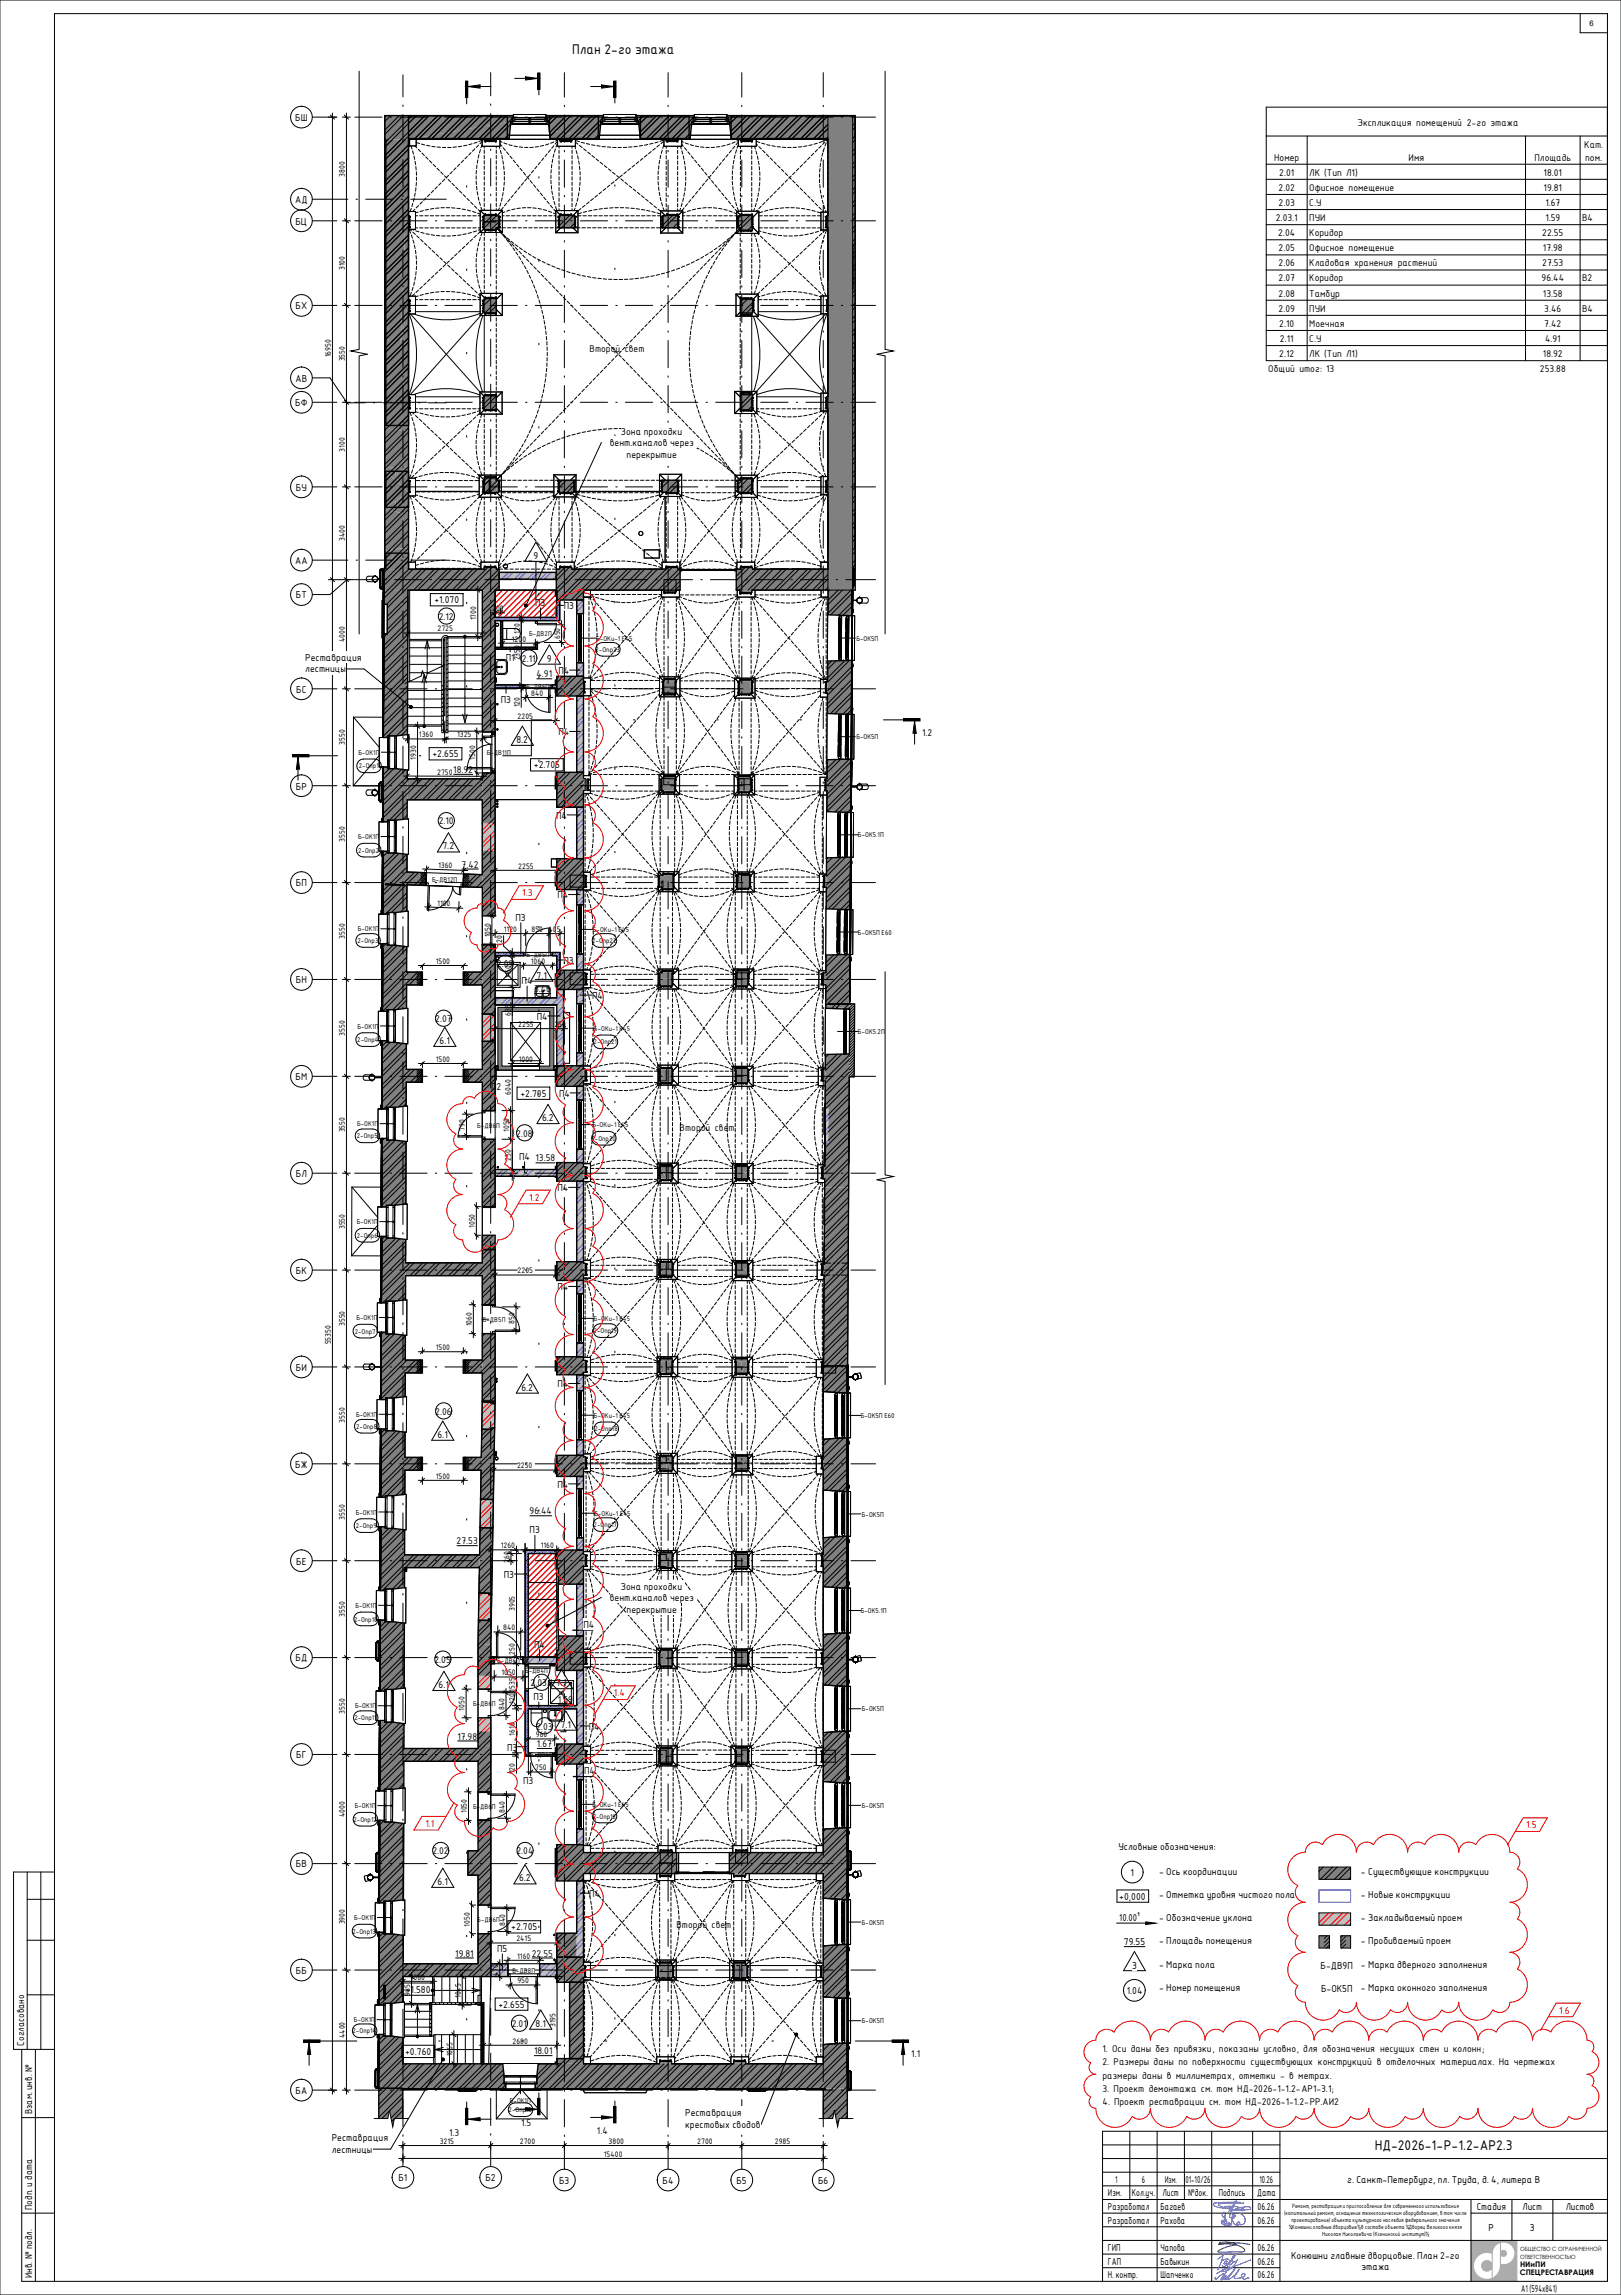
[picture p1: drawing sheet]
<svg xmlns="http://www.w3.org/2000/svg" width="594mm" height="841mm" viewBox="0 0 594 841" stroke-linecap="round" stroke-linejoin="round" font-family="sans-serif">
<defs><g id="words">
<g font-size="4.9">
<text x="209.6" y="19.9">План 2-го этажа</text>
<text x="503.7" y="788">НД-2026-1-Р-1.2-АР2.3</text>
</g>
<g font-size="3.9">
<text x="497.5" y="46">Экспликация помещений 2-го этажа</text>
<text x="466.9" y="58.9">Номер</text>
<text x="516.1" y="58.9">Имя</text>
<text x="562.3" y="58.9">Площадь</text>
<text x="580.5" y="54.1">Кат.</text>
<text x="580.8" y="59">пом.</text>
<text x="468.8" y="64.4">2.01</text>
<text x="479.7" y="64.4">ЛК (Тип Л1)</text>
<text x="565.6" y="64.4">18.01</text>
<text x="468.5" y="69.9">2.02</text>
<text x="479.7" y="69.9">Офисное помещение</text>
<text x="565.6" y="69.9">19.81</text>
<text x="468.5" y="75.5">2.03</text>
<text x="479.7" y="75.5">С.У</text>
<text x="566.3" y="75.5">1.67</text>
<text x="467.5" y="81">2.03.1</text>
<text x="479.7" y="81">ПУИ</text>
<text x="566.3" y="81">1.59</text>
<text x="579.7" y="81">В4</text>
<text x="468.4" y="86.5">2.04</text>
<text x="479.7" y="86.5">Коридор</text>
<text x="565.1" y="86.5">22.55</text>
<text x="468.5" y="92.1">2.05</text>
<text x="479.7" y="92.1">Офисное помещение</text>
<text x="565.4" y="92.1">17.98</text>
<text x="468.5" y="97.6">2.06</text>
<text x="479.7" y="97.6">Кладовая хранения растений</text>
<text x="565.1" y="97.6">27.53</text>
<text x="468.5" y="103.2">2.07</text>
<text x="479.7" y="103.2">Коридор</text>
<text x="564.9" y="103.2">96.44</text>
<text x="579.7" y="103.2">В2</text>
<text x="468.5" y="108.7">2.08</text>
<text x="479.7" y="108.7">Тамбур</text>
<text x="565.4" y="108.7">13.58</text>
<text x="468.5" y="114.2">2.09</text>
<text x="468.7" y="119.8">2.10</text>
<text x="479.7" y="119.8">Моечная</text>
<text x="479.7" y="114.2">ПУИ</text>
<text x="565.9" y="114.2">3.46</text>
<text x="565.9" y="119.8">7.42</text>
<text x="579.7" y="114.2">В4</text>
<text x="469" y="125.3">2.11</text>
<text x="479.7" y="125.3">С.У</text>
<text x="566.1" y="125.3">4.91</text>
<text x="216" y="128.9">Второй свет</text>
<text x="468.7" y="130.8">2.12</text>
<text x="479.7" y="130.8">ЛК (Тип Л1)</text>
<text x="565.4" y="130.8">18.92</text>
<text x="464.7" y="136.4">Общий итог: 13</text>
<text x="564.3" y="136.4">253.88</text>
<text x="160.8" y="227.2">2.12</text>
<text x="191.2" y="242.5">2.11</text>
<text x="196.6" y="248.2">4.91</text>
<text x="337.9" y="269.8">1.2</text>
<text x="166.1" y="283.3">18.92</text>
<text x="160.7" y="302.1">2.10</text>
<text x="169.2" y="318">7.42</text>
<text x="182.1" y="354.4">2.09</text>
<text x="195.7" y="363.6">3.46</text>
<text x="159.5" y="374.6">2.07</text>
<text x="189.2" y="416.5">2.08</text>
<text x="249" y="414.4">Второй свет</text>
<text x="196.2" y="425.7">13.58</text>
<text x="159.5" y="518.4">2.06</text>
<text x="194" y="555">96.44</text>
<text x="167.3" y="565.9">27.53</text>
<text x="159.2" y="609.4">2.05</text>
<text x="194.4" y="617.9">2.03.1</text>
<text x="204.5" y="624">1.59</text>
<text x="196.5" y="633.9">2.03</text>
<text x="167.6" y="637.5">17.98</text>
<text x="196.7" y="640.3">1.67</text>
<text x="158.4" y="679.5">2.02</text>
<text x="189.2" y="679.5">2.04</text>
<text x="247.9" y="706.4">Второй свет</text>
<text x="166.8" y="717">19.81</text>
<text x="194.9" y="717">22.55</text>
<text x="187.5" y="742.9">2.01</text>
<text x="195.7" y="752.8">18.01</text>
<text x="333.9" y="753.9">1.1</text>
<text x="404" y="752">1. Оси даны без привязки, показаны условно, для обозначения несущих стен и колонн;</text>
<text x="404" y="756.9">2. Размеры даны по поверхности существующих конструкций в отделочных материалах. На чертежах</text>
<text x="404" y="761.7">размеры даны в миллиметрах, отметки - в метрах.</text>
<text x="404" y="766.6">3. Проект демонтажа см. том НД-2026-1-1.2-АР1-3.1;</text>
<text x="404" y="771.5">4. Проект реставрации см. том НД-2026-1-1.2-РР.АИ2</text>
<text x="191" y="779.1">1.5</text>
<text x="164.5" y="782.7">1.3</text>
<text x="218.7" y="782">1.4</text>
</g>
<g font-size="3.5">
<text x="108.2" y="44.3">БШ</text>
<text x="108.2" y="74.4">АД</text>
<text x="108.3" y="82.3">БЦ</text>
<text x="108.3" y="113.3">БХ</text>
<text x="108.3" y="139.9">АВ</text>
<text x="108.2" y="148.8">БФ</text>
<text x="227.5" y="159.3">Зона</text>
<text x="235.9" y="159.3">проходки</text>
<text x="223.4" y="163.5">вент.каналов через</text>
<text x="229.6" y="167.8">перекрытие</text>
<text x="108.4" y="179.8">БУ</text>
<text x="108.2" y="206.7">АА</text>
<text x="195.4" y="204.8">9</text>
<text x="108.4" y="219.3">БТ</text>
<text x="159.2" y="221.1">+1.070</text>
<text x="196.1" y="222.1">П3</text>
<text x="206.6" y="223.2">П3</text>
<text x="111.8" y="242.2">Реставрация</text>
<text x="185.3" y="242.4">П1</text>
<text x="200.4" y="242.4">9</text>
<text x="111.8" y="246.4">лестницы</text>
<text x="204.7" y="247">П4</text>
<text x="108.5" y="253.8">БС</text>
<text x="183.5" y="257.6">П3</text>
<text x="204.7" y="269.5">П4</text>
<text x="189.2" y="272.2">8.2</text>
<text x="158.5" y="277.5">+2.655</text>
<text x="195.6" y="281.6">+2.705</text>
<text x="108.4" y="289.3">БР</text>
<text x="203.8" y="300">П4</text>
<text x="162.1" y="311.3">7.2</text>
<text x="108.4" y="324.8">БП</text>
<text x="204.2" y="329.2">П4</text>
<text x="188.9" y="337.5">П3</text>
<text x="206.4" y="353.2">П3</text>
<text x="196.6" y="358.6">7.1</text>
<text x="108.4" y="360.4">БН</text>
<text x="191.1" y="360.7">П4</text>
<text x="217" y="366.1">П4</text>
<text x="196.7" y="373.7">П4</text>
<text x="161.1" y="382.5">6.1</text>
<text x="108.3" y="395.9">БМ</text>
<text x="180" y="399.4">П2</text>
<text x="190.7" y="401.9">+2.705</text>
<text x="204.9" y="401.9">П4</text>
<text x="198.6" y="410.8">6.2</text>
<text x="190.2" y="425">П4</text>
<text x="108.4" y="431.4">БЛ</text>
<text x="204.3" y="436.5">П4</text>
<text x="108.4" y="466.9">БК</text>
<text x="204.3" y="472.9">П4</text>
<text x="108.4" y="502.4">БИ</text>
<text x="191" y="509.6">6.2</text>
<text x="204.3" y="508.4">П4</text>
<text x="160.3" y="526.9">6.1</text>
<text x="108.2" y="537.9">БЖ</text>
<text x="204.3" y="545.2">П4</text>
<text x="194.1" y="562">П3</text>
<text x="108.5" y="573.4">БЕ</text>
<text x="184.6" y="578.2">П3</text>
<text x="223.4" y="586.8">вент.каналов через</text>
<text x="227.5" y="582.6">Зона</text>
<text x="235.9" y="582.6">проходки</text>
<text x="229.6" y="591">перекрытие</text>
<text x="213.8" y="596.6">П</text>
<text x="215.8" y="596.6">4</text>
<text x="195.7" y="603.8">П4</text>
<text x="108.3" y="608.9">БД</text>
<text x="203.9" y="617.9">7.1</text>
<text x="160.7" y="618.6">6.1</text>
<text x="195.5" y="623.1">П3</text>
<text x="205.4" y="633.1">7.1</text>
<text x="215.8" y="633.9">П4</text>
<text x="185.8" y="641.5">П3</text>
<text x="108.5" y="644.4">БГ</text>
<text x="191.7" y="653.8">П3</text>
<text x="214" y="650.2">П</text>
<text x="216" y="650.2">4</text>
<text x="409.8" y="678">Условные обозначения:</text>
<text x="108.4" y="684.4">БВ</text>
<text x="190.2" y="689.5">6.2</text>
<text x="414.2" y="687.5">1</text>
<text x="424.7" y="687.2">- Ось координации</text>
<text x="498.7" y="687.2">- Существующие конструкции</text>
<text x="160.3" y="690.7">6.1</text>
<text x="215.9" y="695.2">П4</text>
<text x="424.7" y="695.7">- Отметка уровня чистого пола</text>
<text x="498.7" y="695.7">- Новые конструкции</text>
<text x="410.1" y="696.3">+0,000</text>
<text x="187.3" y="707.5">+2.705</text>
<text x="410.2" y="704">10.00°</text>
<text x="424.7" y="704.1">- Обозначение уклона</text>
<text x="498.7" y="704.1">- Закладываемый проем</text>
<text x="411.8" y="712.9">79.55</text>
<text x="424.7" y="712.6">- Площадь помещения</text>
<text x="498.7" y="712.6">- Пробиваемый проем</text>
<text x="182.2" y="715.4">П5</text>
<text x="108.4" y="723.4">ББ</text>
<text x="414.9" y="721.5">3</text>
<text x="424.7" y="721.1">- Марка пола</text>
<text x="483.9" y="721.7">Б</text>
<text x="485.9" y="721.7">-ДВ9П</text>
<text x="498.7" y="721.1">- Марка дверного заполнения</text>
<text x="148.7" y="730.3">+1.580</text>
<text x="412.9" y="730.8">1.04</text>
<text x="424.7" y="729.5">- Номер помещения</text>
<text x="484.1" y="730.1">Б</text>
<text x="486.1" y="730.1">-ОК5П</text>
<text x="498.7" y="729.5">- Марка оконного заполнения</text>
<text x="182.7" y="735.8">+2.655</text>
<text x="196.2" y="742.7">8.1</text>
<text x="8.8" y="749.7" transform="rotate(-90 8.8 749.7)">Согласовано</text>
<text x="148.5" y="753.1">+0.760</text>
<text x="108.3" y="767.4">БА</text>
<text x="11.8" y="774.8" transform="rotate(-90 11.8 774.8)">Взам. инв. №</text>
<text x="251.1" y="775.5">Реставрация</text>
<text x="251.1" y="779.7">крестовых сводов</text>
<text x="121.6" y="784.6">Реставрация</text>
<text x="121.6" y="788.9">лестницы</text>
<text x="146" y="799.4">Б1</text>
<text x="177.9" y="799.4">Б2</text>
<text x="204.9" y="800.3">Б3</text>
<text x="242.8" y="800.3">Б4</text>
<text x="269.9" y="800.3">Б5</text>
<text x="299.8" y="800.3">Б6</text>
<text x="408.6" y="800.1">1</text>
<text x="418.4" y="800.1">6</text>
<text x="426.8" y="800">Изм.</text>
<text x="434.4" y="800">01-10/26</text>
<text x="461.5" y="800">10.26</text>
<text x="493.6" y="800">г. Санкт-Петербург, пл. Труда, д. 4, литера В</text>
<text x="11.8" y="809.8" transform="rotate(-90 11.8 809.8)">Подп. и дата</text>
<text x="406" y="805">Изм.</text>
<text x="406" y="810">Разработал</text>
<text x="414.8" y="805">Кол.уч.</text>
<text x="425.3" y="810">Багаев</text>
<text x="425.9" y="805">Лист</text>
<text x="435.4" y="805">№док.</text>
<text x="446.6" y="805">Подпись</text>
<text x="460.7" y="805">Дата</text>
<text x="460.8" y="810">06.26</text>
<text x="541.1" y="810">Стадия</text>
<text x="557.9" y="810">Лист</text>
<text x="573.7" y="810">Листов</text>
<text x="406" y="815">Разработал</text>
<text x="425.3" y="815">Рахова</text>
<text x="460.8" y="815">06.26</text>
<text x="545.5" y="817.5">Р</text>
<text x="560.6" y="817.5">3</text>
<text x="406" y="825">ГИП</text>
<text x="425.3" y="825">Чапова</text>
<text x="460.8" y="825">06.26</text>
<text x="473.1" y="827.8">Конюшни главные дворцовые. План 2-го</text>
<text x="406" y="830">ГАП</text>
<text x="425.3" y="830">Бавыкин</text>
<text x="460.8" y="830">06.26</text>
<text x="498.9" y="832.1">этажа</text>
<text x="11.8" y="834.8" transform="rotate(-90 11.8 834.8)">Инв. № подл.</text>
<text x="406" y="835">Н. контр.</text>
<text x="425.3" y="835">Шапченко</text>
<text x="460.8" y="835">06.26</text>
<text x="557.4" y="840">А1 (594х841)</text>
</g>
<g font-size="3.5" fill="#f00">
<text x="191.4" y="328.5">1.3</text>
<text x="193.9" y="440">1.2</text>
<text x="225" y="621.7">1.4</text>
<text x="155.9" y="669.6">1.1</text>
<text x="559.2" y="670.1">1.5</text>
<text x="571.4" y="738">1.6</text>
</g>
<g font-size="2.8">
<text x="582.4" y="9.4">6</text>
<text x="126.4" y="64.7" transform="rotate(-90 126.4 64.7)">3800</text>
<text x="126.4" y="99" transform="rotate(-90 126.4 99)">3100</text>
<text x="121.2" y="131" transform="rotate(-90 121.2 131)">16950</text>
<text x="126.4" y="132.5" transform="rotate(-90 126.4 132.5)">3550</text>
<text x="126.4" y="165.5" transform="rotate(-90 126.4 165.5)">3100</text>
<text x="126.4" y="198.3" transform="rotate(-90 126.4 198.3)">3400</text>
<text x="174.5" y="227.4" transform="rotate(-90 174.5 227.4)">1700</text>
<text x="180.3" y="224">200</text>
<text x="160.3" y="231.4">2725</text>
<text x="190.4" y="232.3" transform="rotate(-90 190.4 232.3)">120</text>
<text x="126.4" y="235.3" transform="rotate(-90 126.4 235.3)">4000</text>
<text x="187.6" y="235.2">1200</text>
<text x="205.2" y="234.3" transform="rotate(-90 205.2 234.3)">650</text>
<text x="190.4" y="242" transform="rotate(-90 190.4 242)">2350</text>
<text x="194.7" y="255">840</text>
<text x="189.7" y="263.5">2205</text>
<text x="190.4" y="259.2" transform="rotate(-90 190.4 259.2)">120</text>
<text x="126.4" y="273" transform="rotate(-90 126.4 273)">3550</text>
<text x="153.5" y="270.2">1360</text>
<text x="167.5" y="270.2">1325</text>
<text x="152.4" y="278.4" transform="rotate(-90 152.4 278.4)">1930</text>
<text x="174.1" y="278.4" transform="rotate(-90 174.1 278.4)">1500</text>
<text x="160.2" y="283.9">2750</text>
<text x="126.4" y="308.5" transform="rotate(-90 126.4 308.5)">3550</text>
<text x="160.5" y="318.1" transform="rotate(2 160.5 318.1)">1360</text>
<text x="189.9" y="318.4">2255</text>
<text x="160.2" y="332" transform="rotate(2 160.2 332)">1100</text>
<text x="184.6" y="341.6">1120</text>
<text x="194.8" y="341.6">850 405</text>
<text x="126.4" y="344" transform="rotate(-90 126.4 344)">3550</text>
<text x="179.7" y="343.5" transform="rotate(-90 179.7 343.5)">1050</text>
<text x="184" y="346.7" transform="rotate(-90 184 346.7)">120</text>
<text x="159.7" y="353.3">1500</text>
<text x="194.5" y="353.2">1060</text>
<text x="187.1" y="358.5" transform="rotate(-90 187.1 358.5)">1160</text>
<text x="187.1" y="372.3" transform="rotate(-90 187.1 372.3)">635</text>
<text x="189.9" y="376.4">2255</text>
<text x="203.2" y="376.4">250</text>
<text x="126.4" y="379.5" transform="rotate(-90 126.4 379.5)">3550</text>
<text x="159.7" y="389.2">1500</text>
<text x="190.1" y="389.2">1000</text>
<text x="187.1" y="401.3" transform="rotate(-90 187.1 401.3)">6040</text>
<text x="126.4" y="415" transform="rotate(-90 126.4 415)">3550</text>
<text x="170.4" y="414.4" transform="rotate(-90 170.4 414.4)">790</text>
<text x="186.5" y="414.9" transform="rotate(-90 186.5 414.9)">1050</text>
<text x="187.1" y="425.5" transform="rotate(-90 187.1 425.5)">250</text>
<text x="126.4" y="450.5" transform="rotate(-90 126.4 450.5)">3550</text>
<text x="174" y="450.1" transform="rotate(-90 174 450.1)">1050</text>
<text x="189.7" y="466.7">2205</text>
<text x="188.5" y="485.3" transform="rotate(-90 188.5 485.3)">850</text>
<text x="126.4" y="486" transform="rotate(-90 126.4 486)">3550</text>
<text x="172.9" y="486.1" transform="rotate(-90 172.9 486.1)">1060</text>
<text x="121.2" y="492.7" transform="rotate(-90 121.2 492.7)">55350</text>
<text x="159.7" y="494.8">1500</text>
<text x="126.4" y="521.5" transform="rotate(-90 126.4 521.5)">3550</text>
<text x="189.5" y="538.2">2250</text>
<text x="159.7" y="542">1500</text>
<text x="126.4" y="557" transform="rotate(-90 126.4 557)">3550</text>
<text x="183.5" y="567.4">1260</text>
<text x="198.1" y="567.4">1160</text>
<text x="186.7" y="572.8" transform="rotate(-90 186.7 572.8)">260</text>
<text x="126.4" y="592.5" transform="rotate(-90 126.4 592.5)">3550</text>
<text x="188.7" y="590.5" transform="rotate(-90 188.7 590.5)">3905</text>
<text x="184.4" y="597.5">840</text>
<text x="188.7" y="606.6" transform="rotate(-90 188.7 606.6)">250</text>
<text x="183.8" y="614">1050</text>
<text x="188.7" y="620" transform="rotate(-90 188.7 620)">1535</text>
<text x="126.4" y="628" transform="rotate(-90 126.4 628)">3550</text>
<text x="170.2" y="626.9" transform="rotate(-90 170.2 626.9)">1050</text>
<text x="184.9" y="626.7" transform="rotate(-90 184.9 626.7)">840</text>
<text x="188.7" y="624.4" transform="rotate(-90 188.7 624.4)">120</text>
<text x="188.7" y="636" transform="rotate(-90 188.7 636)">1610</text>
<text x="196.4" y="636.7">960</text>
<text x="188.7" y="649.9" transform="rotate(-90 188.7 649.9)">120</text>
<text x="196.1" y="648.8">750</text>
<text x="126.4" y="665.9" transform="rotate(-90 126.4 665.9)">4000</text>
<text x="171.1" y="664.5" transform="rotate(-90 171.1 664.5)">1050</text>
<text x="185" y="664.4" transform="rotate(-90 185 664.4)">840</text>
<text x="126.4" y="705.3" transform="rotate(-90 126.4 705.3)">3900</text>
<text x="172.2" y="706" transform="rotate(-90 172.2 706)">1050</text>
<text x="185.1" y="705.9" transform="rotate(-90 185.1 705.9)">840</text>
<text x="189.2" y="711.5">2415</text>
<text x="189.5" y="717.9">1160</text>
<text x="150.5" y="725.6">1080</text>
<text x="182.6" y="724.2" transform="rotate(-90 182.6 724.2)">470</text>
<text x="150.2" y="731.4" transform="rotate(-90 150.2 731.4)">985</text>
<text x="189.6" y="726.9">950</text>
<text x="168.8" y="732.3" transform="rotate(-90 168.8 732.3)">1045</text>
<text x="203.6" y="743" transform="rotate(-90 203.6 743)">3195</text>
<text x="126.4" y="747" transform="rotate(-90 126.4 747)">4400</text>
<text x="187.8" y="749">2680</text>
<text x="165.8" y="753.6" transform="rotate(-90 165.8 753.6)">1065</text>
<text x="161.1" y="785.7">3215</text>
<text x="190.5" y="785.7">2700</text>
<text x="223" y="785.7">3800</text>
<text x="255.5" y="785.7">2700</text>
<text x="283.9" y="785.7">2985</text>
<text x="221.2" y="790.5">15400</text>
<text x="556.9" y="833.9">СПЕЦРЕСТАВРАЦИЯ</text>
<text x="557" y="830.9">НИиПИ</text>
</g>
<g font-size="2.5">
<text x="193.9" y="232.9">Б-ДВ2П</text>
<text x="218.2" y="238.9">2-Опр23</text>
<text x="218.4" y="234.8">Б-ОКи-1 E45</text>
<text x="313.8" y="234.8">Б-ОК5П</text>
<text x="192.9" y="252.5">Б-ДВ6П</text>
<text x="313.8" y="270.9">Б-ОК5П</text>
<text x="131.3" y="276.6">Б-ОК1П</text>
<text x="131.5" y="281.6">2-Опр1</text>
<text x="178.3" y="276.7">Б-ДВ11П</text>
<text x="131.2" y="307.5">Б-ОК1П</text>
<text x="314.4" y="306.9">Б-ОК5.1П</text>
<text x="131.2" y="312.5">2-Опр2</text>
<text x="158.3" y="323.4">Б-ДВ12П</text>
<text x="131.1" y="341.3">Б-ОК1П</text>
<text x="217.2" y="341.6">Б-ОКи-1 E45</text>
<text x="131" y="345.6">2-Опр3</text>
<text x="217" y="345.6">2-Опр22</text>
<text x="314.4" y="342.5">Б-ОК5П Е60</text>
<text x="192.9" y="350.6">Б-ДВ5П</text>
<text x="131" y="376.9">Б-ОК1П</text>
<text x="217.6" y="377.8">Б-ОКи-1 E45</text>
<text x="130.9" y="382">2-Опр4</text>
<text x="217.5" y="382.8">2-Опр21</text>
<text x="314.4" y="379">Б-ОК5.2П</text>
<text x="130.8" y="412.8">Б-ОК1П</text>
<text x="174.9" y="413.2">Б-ДВ6П</text>
<text x="217.1" y="413.1">Б-ОКи-1 E45</text>
<text x="130.8" y="417.2">2-Опр5</text>
<text x="216.8" y="418.1">2-Опр20</text>
<text x="130.7" y="448.7">Б-ОК1П</text>
<text x="130.8" y="453.7">2-Опр6</text>
<text x="130.6" y="483.8">Б-ОК1П</text>
<text x="176.9" y="484.4">Б-ДВ5П</text>
<text x="217.6" y="484.1">Б-ОКи-1 E45</text>
<text x="130" y="488.8">2-Опр7</text>
<text x="217.5" y="488.6">2-Опр19</text>
<text x="130.5" y="519.3">Б-ОК1П</text>
<text x="217.6" y="519.6">Б-ОКи-1 E45</text>
<text x="315.4" y="519.7">Б-ОК5П Е60</text>
<text x="130.5" y="523.7">2-Опр8</text>
<text x="217.8" y="524.6">2-Опр18</text>
<text x="130.3" y="555.1">Б-ОК1П</text>
<text x="217.8" y="555.5">Б-ОКи-1 E45</text>
<text x="315.8" y="555.8">Б-ОК5П</text>
<text x="130.4" y="560.1">2-Опр9</text>
<text x="217.5" y="559.7">2-Опр17</text>
<text x="130.2" y="589.3">Б-ОК1П</text>
<text x="315.4" y="591.2">Б-ОК5.1П</text>
<text x="129.8" y="594.3">2-Опр10</text>
<text x="182.2" y="609.4">Б-ДВ6П</text>
<text x="192.4" y="613.3">Б-ДВ4П</text>
<text x="130.1" y="626.1">Б-ОК1П</text>
<text x="173.3" y="625.2">Б-ДВ6П</text>
<text x="315.8" y="627.2">Б-ОК5П</text>
<text x="129.8" y="630.5">2-Опр11</text>
<text x="194.2" y="643.9">Б-ДВ4П</text>
<text x="130" y="662.7">Б-ОК1П</text>
<text x="173.3" y="662.9">Б-ДВ6П</text>
<text x="217.1" y="662.2">Б-ОКи-1 E45</text>
<text x="315.8" y="662.6">Б-ОК5П</text>
<text x="129.5" y="667.7">2-Опр12</text>
<text x="217.2" y="666.5">2-Опр16</text>
<text x="129.8" y="703.7">Б-ОК1П</text>
<text x="174.9" y="704.4">Б-ДВ6П</text>
<text x="315.8" y="705.4">Б-ОК5П</text>
<text x="129.2" y="708.7">2-Опр13</text>
<text x="187.7" y="723">Б-ДВ8П</text>
<text x="129.7" y="741.1">Б-ОК1П</text>
<text x="315.8" y="741.5">Б-ОК5П</text>
<text x="129.2" y="745.2">2-Опр14</text>
<text x="186.8" y="770.8">Б-ОК1П</text>
<text x="186.4" y="774.1">2-Опр15</text>
</g>
<g font-size="2.1">
<text x="473.4" y="809.2">Ремонт, реставрация и приспособление для современного использования</text>
<text x="470.5" y="811.8">(капитальный ремонт, оснащение технологическим оборудованием, в том числе</text>
<text x="473.2" y="814.4">проектирование) объекта культурного наследия федерального значения</text>
<text x="472.3" y="817">«Конюшни главные дворцовые» в составе объекта «Дворец Великого князя</text>
<text x="484.5" y="819.6">Николая Николаевича (Ксенинский институт)»</text>
<text x="557" y="825.1">ОБЩЕСТВО С ОГРАНИЧЕННОЙ</text>
<text x="557" y="827.7">ОТВЕТСТВЕННОСТЬЮ</text>
</g>
</g></defs>
<path d="M302 460.6l-.2 39.9h8.7l.3-39.8zM302.4 386.6l-.1 19.7h1.2v12.5h-1.2l-.1 16.4h8.8l.2-49zM302.6 363.2v5.2l4.3 .9h2.9v.4h1.5l.1-6.5zM303.3 367.9h7.5v.2h-7.5z" fill="#808080"/>
<g fill="#fff">
<path d="M309.3 386h.6l.1 .3h-.8z"/>
<path d="M304.5 598.8l5-.4-.1-.2-3.4 .2zM309 582v.2l.5-.2zM305.1 581.7l2.8 .2z"/>
<path d="M304.5 563.4l5-.4-.1-.2-3.4 .2zM309 546.6v.2l.5-.2zM305.1 546.3l2.8 .2z"/>
<path d="M305.6 527.2l1.2-.1zM309 526.7v.3h.5zM304 510.1l2 .5 3.4 .1 .1-.2z"/>
<path d="M304.5 634.8l5-.4-.1-.2-3.4 .2zM309 618v.2l.5-.2zM305.1 617.7l2.8 .2z"/>
<path d="M301.7 713.1l7.8-.5-.8-.2-.2-.3zM309.3 696.1l.2 .1z"/>
<path d="M306.8 748.9l2.7-.1-.1-.2zM309.3 732.3l.1 .3 .1-.3z"/>
<path d="M304.3 670.2l5.2-.4-1-.3v.4h-3zM304.3 653.1l1.2 .3h3v.4l1-.4z"/>
<path d="M309.7 314.1l.8 .1-.1-.2zM310.3 297.7l.2 .3 .1-.3z"/>
<path d="M310.4 278l.3 .3zM310 261.7l.5 .3 .3-.2z"/>
<path d="M310.6 241.8v.3h.3zM310.7 225.6l.2 .2 .1-.2z"/>
<path d="M309.5 349.8h.8l-.1-.2zM310.1 333.3l.2 .3 .1-.3z"/>
<path d="M248.7 686.4v.2h17.9v-.2zM248.7 678.9v7.2l18.5-.1v-7.1z"/>
<path d="M248.6 686.4l.1 .2zM248 678.9v7.1l.7 .1v-7.2z"/>
</g>
<g fill="#808080">
<path d="M301.7 749.7v15.6h8.8v-16.5l-3.7 .1zM301.7 713.1v18.1l8.8 1.2v-19.8zM301.7 670.9v23.7l7.6 1v.5l1.2 .1v-26.4l-6.2 .4zM301.7 635.4v17l2.6 .7 6.2 .3v-19l-6 .4zM301.7 599.4v17.5l3.4 .8 5.4 .3v-19.6l-6 .4zM301.7 564v16.9l3.4 .8 5.4 .3v-19l-6 .4zM301.7 528.1v17.4l3.4 .8 5.4 .3v-19.7l-4.9 .3zM301.7 500.5v9.1l2.3 .5 6.5 .4v-10z"/>
<path d="M197.2 756.3l-.5 4.3v3.2h-.4v1.5h105.4v-9zM147.6 756.3v9h37.5v-1.5h-.4v-3.3l-.5-4.2z"/>
</g>
<path d="M184.7 760.8h12v2.8h-12z" fill="#fff"/>
<g fill="#808080">
<path d="M147.8 719.7h32.1v4.7h-32.1z"/>
<path d="M269.8 208.6v7.7h33.6v-7.7zM203.8 208.6v7.7h45.4v-7.7zM140.7 208.6v7.7h42.2v-7.7z"/>
<path d="M267.2 678.9v7.7h34.5v-7.7zM213.8 678.9v7.7h34.2v-7.7z"/>
</g>
<g fill="#fff">
<path d="M254 43.1h12.8v1.5h-12.8z"/>
<path d="M220.7 43.1h12.8v1.5h-12.8z"/>
<path d="M220.1 44.6h14v1h-14z"/>
<path d="M187.7 43.1h12.8v1.5h-12.8z"/>
<path d="M253 49.6h14.8l.1 1.5h-15.1z"/>
<path d="M219.7 49.6h14.8l.1 1.5h-15.1z"/>
<path d="M186.7 49.6h14.8l.2 1.5h-15.1z"/>
<path d="M312.9 208.6h.5v7.7h-1v-1.1l.5-.5z"/>
<path d="M312.4 90l.1 16z"/>
<path d="M267.9 50.9l.1 .2zM253.4 44.6v1h14v-1z"/>
<path d="M186.6 50.8l-.1 .3zM187.1 44.6v1h14v-1z"/>
</g>
<g fill="#808080">
<path d="M303.4 42.4h10v166.2h-.6l-.4-.6v-165.4z"/>
<path d="M148 640.8h27.2v4.7h-27.2z"/>
<path d="M148.3 569.8h27.4v4.7h-27.4z"/>
<path d="M148.4 534.1h6v4.7h-6z"/>
<path d="M148.5 498.5h5.6v4.7h-5.6z"/>
<path d="M148.6 462.8h32.8v4.7h-32.8z"/>
<path d="M148.9 391.9h5.6v4.7h-5.6z"/>
<path d="M149 356.3h5.4v4.7h-5.4z"/>
<path d="M149.3 285.4h27.4v7.7h-27.5z"/>
<path d="M267.9 50.5l.1 .6h35.4v-.4zM200.1 42.4v.7h.4v1.5h.6l.6 6.5h17.8l.6-6.5h.6v-1.5h.4v-.7zM233.1 42.4v.7h.4v1.5h.6l.6 6.5h18.1l.6-6.5h.6v-1.5h.4v-.7zM141 42.4v8.7h45.5l.6-6.5h.6v-1.5h.4v-.7zM151.4 50.8l34.5-6v6zM234.7 42.5h17.8v8.3h-17.8zM201.3 42.5h18v8.3l-18-3zM266.4 42.4v.7h.4v1.5h.6l.5 5.9v-8h35.5z"/>
<path d="M141 201.8v6.8h8.7l-3.3-5.9h3.3v-1.7h-4.1v.3zM141.4 202.7h3.3l-3.3 5.2zM141.4 172.7l3.6 3.4v-3.4h.6v3.9l4.1 3.8-4.1 2.7v2.8h-.6v-2.4l-3.6 2.4zM141 171.7v15.4l4.6 .5v.2h4.1v-16.9h-4.1v.3zM141 51.1v105.9l4.6 .5v.2h4.1v-47.9l-2.9 16 1.8-46.6 1.1 4.3v-32.4z"/>
<path d="M169.9 320.3l-.2 4.7 7 .2v-4.7zM149.1 319.6v4.7l7 .2 .2-4.7z"/>
</g>
<g fill="#fff">
<path d="M177.2 734v22.3h-.2v-22z"/>
<path d="M177.2 734l.1 22.3z"/>
<path d="M177.3 734v22.3z"/>
<path d="M176.7 734.6l-.1 21.7z"/>
<path d="M176.7 734.6v21.7z"/>
<path d="M177 734.3v22h-.3v-21.8z"/>
<path d="M176.2 734h1z"/>
<path d="M176.2 734.6h.2z"/>
<path d="M176.2 734.5h.5z"/>
<path d="M176.2 734.3h.8l-.3 .2h-.5z"/>
<path d="M176.2 734h1l-.2 .3h-.8z"/>
<path d="M176.7 478.2h4.7v.1h-4.7z"/>
<path d="M206.5 362.6h4.8v8.5h-4.8z"/>
<path d="M208.7 371.1h2.6v18.6h-2.6z"/>
<path d="M206.5 389.7h4.8v.9h-4.8z"/>
<path d="M204 574.9h.7v2.7h-.7z"/>
<path d="M147.7 724.4v9.3h.5v1h9.3l.1-.7h.9v-9.6z"/>
<path d="M147.7 746.7h.5v-.4h10l1.2-.6v10.6h-11.7z"/>
<path d="M176.4 744.9v.8h-.4z"/>
<path d="M158.5 724.4h2.9v9.6h-2.9z"/>
<path d="M161.4 724.4h2.9v9.6h-2.9z"/>
<path d="M164.3 724.4h2.9v9.6h-2.9z"/>
<path d="M167.2 724.4h2.9v9.6h-2.9z"/>
<path d="M170.1 724.4h2.9v9.6h-2.9z"/>
<path d="M173 724.4h2.9v6.8h-.7v2.8h-2.2z"/>
<path d="M173.9 745.7h2.5v10.6h-2.5z"/>
<path d="M171 745.7h2.9v10.6h-2.9z"/>
<path d="M168.1 745.7h2.9v10.6h-2.9z"/>
<path d="M165.2 745.7h2.9v10.6h-2.9z"/>
<path d="M162.3 745.7h2.9v10.6h-2.9z"/>
<path d="M159.4 745.7h2.9v10.6h-2.9z"/>
<path d="M176.6 734h.7zM176.2 734h.3z"/>
<path d="M207.3 612.2h4zM204.6 603.2l.1 1.6z"/>
<path d="M158.1 743.4l.1 2.9zM148.2 743.4v2.9h9.3v-2.9z"/>
<path d="M158.1 740.5l.1 2.9zM148.2 740.5v2.9h9.3v-2.9z"/>
<path d="M158.1 737.6l.1 2.9zM148.2 737.6v2.9h9.3v-2.9z"/>
<path d="M148.2 734.7v2.9h9.3v-2.9zM158.1 734.7l.1 2.9z"/>
</g>
<g fill="#808080">
<path d="M176.7 457.9h4.7v4.9h-4.7z"/>
<path d="M176.7 488.8h4.7v23.7h-4.7z"/>
<path d="M175.2 708.7v11h4.7v-11zM175.2 667.2v31h4.7v-31zM175.2 639.8v16.9h4.7v-16.9zM175.2 602.6v3.1h4.7v-3.1z"/>
<path d="M175.2 634.5v5.3h4.7v-5.3zM175.2 605.7v8.5h4.7v-8.5z"/>
<path d="M175.3 593.8l-.1 8.8h4.7l.1-9.2h-1v.5zM175.9 559.9l-.4 23.9 3.7 .1v.5h1l.4-24.5z"/>
</g>
<g fill="#fff">
<path d="M162.5 259.2h.5v3.1h-.5z"/>
<path d="M162.5 256.2h.5v3h-.5z"/>
<path d="M162.5 253.1h.5v3.1h-.5z"/>
<path d="M162.5 250.1h.5v3h-.5z"/>
<path d="M149.3 266.1h12.6v2.1h.3l-.3 .3h2.2v-.5h12.6v17.4h-27.4v-3.2h.5v-13h-.5z"/>
<path d="M149.3 263h12.6v3.1h-12.6z"/>
<path d="M149.3 259.8h12.6v3.2h-12.6z"/>
<path d="M149.4 256.7h12.5v3.1h-12.6z"/>
<path d="M149.4 253.5h12.5v3.2h-12.5z"/>
<path d="M149.4 250.4h12.5v3.1h-12.5z"/>
<path d="M149.4 250.1l4.9-2.3 .1-.6h1l.7 1.4 .3-1.4h5.5v3.2h-12.5z"/>
<path d="M162.2 244.1l.2-.1z"/>
<path d="M164 233.3h12.7v3.2h-12.6v-3h-.3z"/>
<path d="M164.1 236.5h12.6v3.1h-12.6z"/>
<path d="M164.1 239.6h12.6v3.2h-12.6z"/>
<path d="M164.1 242.8h12.6v3.1h-12.6z"/>
<path d="M164.1 245.9h12.6v3.2h-12.6z"/>
<path d="M164.1 249.1h12.6v3.1h-12.6z"/>
<path d="M164.1 252.2h12.6v3.2h-12.6z"/>
<path d="M164.1 255.4h12.6v3.1h-12.6z"/>
<path d="M164.1 258.5h12.6v3.2h-12.6z"/>
<path d="M164.1 261.7h12.6v3.1h-12.6z"/>
<path d="M164.1 264.8h12.6v3.2h-12.6z"/>
<path d="M140.7 208.2v.4h.3v-.4z"/>
<path d="M150.1 216.3v18.5h11.8a1.48 1.48 0 0 1 .5-1.6 1.48 1.48 0 0 1 1.7 0l12.6 .1v-17zM162.7 233.8l-.2 1h.5v-1.2z"/>
<path d="M162.5 247v3.1h.5v-3.1zM150.1 247v2.7l4.2-1.9 .2-.8zM155.3 247l.8 1.6 .4-1.6z"/>
<path d="M150.1 244v3h4.4l.3-1.2 .5 1.2h1.2l.1-.3 5.3-2.5v-.2zM162.5 244v3h.5v-3z"/>
<path d="M150.1 240.9v3.1h11.8v-3.1zM162.5 240.9v3.1h.5v-3.1z"/>
<path d="M150.1 237.9v3h11.8v-3zM162.5 237.9v3h.5v-3z"/>
<path d="M162.5 234.8v3.1h.5v-3.1zM150.1 234.8v3.1h11.8v-3.1z"/>
<path d="M156.6 246.7l-.2 .5h5.5v-3zM154.8 245.8l-.4 1.4h1z"/>
</g>
<path d="M138.9 745.9l-.1 19.4h8.8l.1-18.6-3.5-.4h-3.8v-.4zM139 708.4l-.1 26.3h1.5l.2-.5h3l4.1-.5 .1-24.4-3.4-.5h-3.9v-.4zM140.7 727.6h.5v5h-.5zM139.1 667.4l-.1 29.8h1.5l.2-.5 3 .1 4.1-.5 .1-28-3.4-.5h-3.9v-.4zM139.3 630.8l-.1 25.4h1.5l.2-.5h3l4.1-.5 .1-23.5-3.5-.5h-3.8v-.4zM139.4 594l-.1 25.6h1.5l.2-.5h3l4.1-.4 .1-23.8-3.4-.5h-3.9v-.4zM139.5 559.8l-.1 23h1.5l.2-.5h3.1l4-.5 .1-21.1-3.4-.5h-3.9v-.4zM139.6 524l-.1 24.6h1.5l.2-.5h3.1l4-.5 .1-22.7-3.4-.5h-3.9v-.4zM139.7 488.4v24.4h1.5l.2-.5h3l4.1-.5v-22.4l-4.1-.5h-3l-.2-.5zM139.9 453.4l-.1 23.8h1.5v-.4h3.6l3.7-.4 .1-22.2-3.4-.4h-3.9v-.4zM140 417.6l-.1 24.6h1.5l.2-.5h3l4.1-.5 .1-22.9-2.6-.3h-4.7v-.4zM140.1 381.8l-.1 24.6h1.5l.2-.6h3l4.1-.5 .1-22.8-2.6-.3h-4.7v-.4zM140.2 346.2v24.4h1.5l.2-.6h3l4.1-.5v-22.6l-2.6-.3h-4.7v-.4zM140.4 312.2l-.1 22.8h1.5l.2-.6h3.1l4-.5 .1-20.8-4.1-.5h-3.2v-.4zM141.2 324l7 .2v.2l-7-.2zM140.5 281.4l-.1 19.6h1.5v-.4h3.2l4.1-.5 .1-17.8-3.3-.5h-3.5l-.3-.4zM140.7 216.3v5.2h1.2v10.8h-1.3l-.1 37.9h1.7v-.5h3l4.1-.5 .2-52.9z" fill="#808080"/>
<g fill="#fff">
<path d="M140.6 734.2h2.6v12h-2.6z"/>
<path d="M142.1 300.6h3v12h-3z"/>
<path d="M142 334.4h3l-.1 12h-3z"/>
<path d="M141.9 370h3l-.1 12h-3z"/>
<path d="M141.7 405.8h3v12h-3z"/>
<path d="M141.6 441.7h3v12h-3z"/>
<path d="M141.5 476.9h3l-.1 12h-2.9z"/>
<path d="M141.4 512.3h3l-.1 12h-3z"/>
<path d="M141.2 548.1h3v12h-3z"/>
<path d="M141.1 582.3h3v12h-3z"/>
<path d="M141 619.1h3v12h-3z"/>
<path d="M140.9 655.7h3l-.1 12.1-3-.1z"/>
<path d="M140.7 696.8h3v12l-3-.1z"/>
<path d="M142.2 269.7h3v12h-3z"/>
<path d="M175.2 734.6v.2h1.2v-.2zM175.2 731.2v2.8h1.2v-2.8z"/>
</g>
<path d="M204 754.4v1.9h9.8v-1.9zM204 717.3v9.2h.5v-.6h4.4v.6h4.9v-9.2zM204 676v13.3h9.8v-13.3zM204 639.1v7.4h9.8v-7.4zM204.7 599.6v5.2h-.7v7.4h9.8v-12.6zM204 568v6.9h.7v5.7h9.1v-12.6zM204 533.4v7.7h9.8v-7.7zM204 497.2v6.6h9.8v-6.6zM204 462.4v6.9h9.8v-6.9zM204 426.1v6.8h9.8v-6.8zM204 390.6v7.5h9.8v-7.5zM204 355.5v7.1h9.8v-7.1zM204 314.7v11.3h9.8l-.9-5.3h.9v-6zM204 283v12.8h9.8v-12.8zM204 247.9v7.2h9.8v-7.2zM204 216.3v3.6h9.8v-3.6z" fill="#808080"/>
<g fill="#fff">
<path d="M204.7 580.6h6.6v19h-6.6z"/>
<path d="M140.7 221.5h1.2v10.8h-1.3z"/>
</g>
<g fill="#808080">
<path d="M177.4 175.1v.9h4.4v-.9zM177.4 145l.1 5.2 4.3-.1v-5.1zM177.4 109.4v5.3h4.4v-5.3zM177.4 83.5v.7h4.4v-.7z"/>
<path d="M271.3 175.4v.6h4.4v-.6zM271.3 144.6v5.6l4.4 .1v-5.7zM271.3 109.6v5.1h4.4v-5.1zM271.3 83.5v.9h4.4v-.9z"/>
<path d="M242.8 79.1v4.4h5.6v-4.4zM270.5 79.1v4.4h5.2v-4.4zM204.9 79.1v4.4h5.7v-4.4zM181.8 79.1v4.4h1.1v-4.4z"/>
<path d="M270.4 176v4.4h.9v-4.4zM204.8 176v4.4h5.6v-4.4zM242.6 176v4.4h5.7v-4.4zM181.8 176v4.4h1v-4.4z"/>
<path d="M234.7 42.5v8.3h17.8v-8.3zM151.4 50.8h34.5v-6zM201.3 42.5v5.3l18 3v-8.3zM267.9 42.5v8l35.5 .2v-8.1h5.5z"/>
<path d="M146.4 202.7l3.3 5.9v-5.9zM141.4 202.7v5.2l3.3-5.2zM141.4 172.7v13.2l3.6-2.4v2.4h.6v-2.8l4.1-2.7-4.1-3.8v-3.9h-.6v3.4zM148.6 79.2l-1.8 46.6 2.9-16v-26.3z"/>
<path d="M176.7 283.3v9.9h4.7v-9.9zM176.7 216.3v52h4.7v-52z"/>
</g>
<path d="M176.7 268.3h3.5v15h-3.5z" fill="#fff"/>
<path d="M197.7 719.7v4.7h6.1v-4.7zM179.9 719.7v4.7h6.2v-4.7z" fill="#c0c0c0"/>
<path d="M186.1 719.7h11.6l-.4 3.7h.4v1h-11.6v-1h.4z" fill="#fff"/>
<g fill="#808080">
<path d="M208.7 726.5h5.1v27.9h-5.1z"/>
<path d="M204.5 725.9h4.4v.6h-4.4z"/>
</g>
<g fill="#fff">
<path d="M276.4 319.6v7.3l-1.8-1.8h.6l-.3-.6v-2.9l.3-.4-.2-.3z"/>
<path d="M268.9 319.6v7.3l1.2-1.3v-.5h-.5l.3-.6v-2.9l-.3-.7h.5v2h.3v-1.7z"/>
<path d="M268.9 319.6h7.5l-1.4 1.3h-.4l.2-.2-.2-.8-.6 .3h-2.9l-.7-.3v1.3z"/>
<path d="M270.1 325.6v.5l.7-.3h2.9l.6 .3 .3-1 1.8 1.8h-7.5z"/>
<path d="M248.8 319.5l-1.9 2.1v2.9l.2 .6 1.7 1.7z"/>
<path d="M241.3 319.5h7.5l-1.6 1.6-.5-.2 .6-.2-.2-.8-.6 .3h-2.9l-.7-.3v.8h-.4z"/>
<path d="M242.5 325.5v.8l.7-.3h2.9l.6 .3 .4-1.2 1.7 1.7h-7.5z"/>
<path d="M276.5 284v7.3l-1.5-1.5h.8l-.3-.7v-2.9l.3-.6-.7-.1z"/>
<path d="M269 284l1.4 1.6h-.2l.2 1.2v2.4l-.2 .6 .2 .1-1.4 1.4z"/>
<path d="M269 284h7.5l-1.4 1.5-.4-1.5-.6 .3h-2.9l-.7-.3-.1 1.4z"/>
<path d="M270.4 289.9v.9l.7-.3h2.9l.6 .3 .4-1 1.5 1.5h-7.5z"/>
<path d="M276.2 355.1v7.4l-2-2.2 .4-3.5z"/>
<path d="M268.7 355.1v7.4l.8-.9v-.7h-.3l.3-.6v-2.9l-.3-.7 .9-.2z"/>
<path d="M268.7 355.1h7.5l-1.6 1.7-.3-1.6-.6 .3h-2.9l-.7-.3v1.3z"/>
<path d="M268.7 362.5l.8-.8 .3 .2 .4-.3h2.9l.6 .3 .2-1 .7-.1 1.6 1.7z"/>
<path d="M276 390.8v7.3l-2-2h.6l-.4-.6v-2.9z"/>
<path d="M268.5 390.8v7.3l1-1v-.8h-.3l.3-.6v-2.9l-.3-.7h.3v-.3z"/>
<path d="M268.5 390.8h7.5l-1.7 1.7 .3-.6h-.6l-.3-.9-.6 .3h-2.9l-.7-.3v.8z"/>
<path d="M269.5 397.1v.3l1.2-.3h2.4l.6 .3 .3-1.3 2 2h-7.5z"/>
<path d="M276 426.4v7.3l-1.8-1.8h.4l-.4-.6v-2.9z"/>
<path d="M268.5 426.4v7.3l1-1v-.8h-.3l.3-.6v-2.9l-.3-.7h.3v-.3z"/>
<path d="M268.5 426.4h7.5l-1.4 1.4-.6-.1-.3-1.2-.6 .3h-2.9l-.7-.3v1z"/>
<path d="M269 433.2l.5-.5 .3 .2 .4-.3h2.9l.6 .3 .2-1h.3l1.8 1.8h-7.5z"/>
<path d="M275.9 462v7.3l-2-1.9 .7-.1-.4-.6v-2.9z"/>
<path d="M268.4 462l1.1 1.1-.2 .3 .2 .3v3.1l-.2 .5h.2v.9l-1.1 1.1z"/>
<path d="M268.4 469.3l1.1-1.1 .3 .1 .4-.3h2.9l.6 .3 .2-.9 2 1.9z"/>
<path d="M275.8 497.4v7.3l-1.5-1.5h.3l-.4-.6v-2.9l.4-.7h-.5z"/>
<path d="M268.3 497.4v7.3l1.2-1.2-.3-.3 .3-.6v-2.9l-.3-.7h.5z"/>
<path d="M268.3 497.4h7.5l-1.7 1.6-.4-1.6-.6 .3h-2.9l-.7-.3v1.3z"/>
<path d="M269.5 503.5v.4l.7-.3h2.9l.6 .3v-.6l.5-.1 1.6 1.5h-7.5z"/>
<path d="M275.8 533.2v7.3l-1.9-1.8v-.4h.7l-.4-.7v-2.9z"/>
<path d="M268.3 533.2l1.1 1.2 .1 .9-.2 3h.2v1l-1.2 1.2z"/>
<path d="M268.3 540.5l1.2-1.2 3.6-.2 .6 .3 .2-.7 1.9 1.8z"/>
<path d="M275.7 568.7v7.3l-1.8-1.9h.7l-.4-.7 .3-3.5z"/>
<path d="M268.2 568.7v7.3l1.3-1.4v-.5h-.3l.3-.7v-2.9l-.3-.3 .2-.3z"/>
<path d="M268.2 576l1.3-1.4v.7l.7-.4h2.9l.6 .4 .2-1.1 1.8 1.8z"/>
<path d="M275.7 604.3v7.3l-1.8-1.7h.7l-.4-.6v-2.9l.4-.4v-.3h-.3z"/>
<path d="M268.2 604.3v7.3l1.3-1.3v-.4h-.3l.3-.6v-2.9l-.3-.7h.3z"/>
<path d="M268.2 604.3h7.5l-1.4 1.4-.4-.2-.2-1.1-.6 .3h-2.9l-.7-.3v1.3z"/>
<path d="M269 610.8l.5-.5v.6l.7-.3h2.9l.6 .3 .2-1 1.8 1.7h-7.5z"/>
<path d="M275.4 639.9v7.3l-1.5-1.4h.7l-.4-.6v-2.9l.4-.7-.7-.2z"/>
<path d="M267.9 639.9v7.3l1.4-1.4 .2-.6v-2.9l-.3-.7h.3z"/>
<path d="M267.9 639.9h7.5l-1.5 1.5-.2-1.3-.6 .3h-2.9l-.7-.3v1.5z"/>
<path d="M267.9 647.2l1.4-1.4h.2v1.1l.7-.3h2.9l.6 .3 .2-1.1 1.5 1.4z"/>
<path d="M276.7 248.5v7.4l-1.8-1.8 1.1-.1-.3-.6v-2.9l.3-.7-.6-.1z"/>
<path d="M269.2 248.5l1.2 1.3 .1 .5v4.2l-1.3 1.4z"/>
<path d="M269.2 248.5h7.5l-1.3 1.2-.1-1-.6 .3h-2.9l-.7-.3v.9h-.6v.2z"/>
<path d="M269.2 255.9l1.3-1.4v.4l.7-.3h2.9l.6 .3 .2-.8 1.8 1.7z"/>
<path d="M274.9 718.6v7.3l-1.2-1.2h.5l-.3-1.2 .1-2.4 .2-.6-.9-.2z"/>
<path d="M267.4 718.6v7.3l1.1-1.2 .2-3.5-.3-.7h.5v-.4z"/>
<path d="M267.4 718.6h7.5l-1.6 1.6-.2-1.4-.7 .3h-2.9l-.6-.3v1.3z"/>
<path d="M267.5 725.8l1-1.1h.4v1.1l.6-.3h2.9l.7 .3 .2-1.1h.4l1.2 1.2z"/>
<path d="M249.2 248l-1.8 1.8h.5l-.3 .7v2.9l.2 .6 1.4 1.4z"/>
<path d="M241.7 248l1.5 1.7h-.6l.3 .7v2.9l-.3 .6h.5l-1.4 1.5z"/>
<path d="M241.7 248l1.5 1.5 .1-1 .7 .3h2.9l.6-.3 .2 1 1.5-1.5z"/>
<path d="M243.1 253.9l.1 1 .7-.3h2.9l.6 .3v-.5l.4-.4 1.4 1.4h-7.5z"/>
<path d="M249 283.8l-1.4 1.4 .2 .7-.3 2.7 .2 1.2 1.3 1.3z"/>
<path d="M241.5 283.8l1.6 1.5-1.2 .2 .3 1.2v2.4l-.3 .6h1l-1.4 1.4z"/>
<path d="M241.5 283.8h7.5l-1.4 1.4-.2-1.2-.6 .3h-2.9l-.7-.3v1.3z"/>
<path d="M242.9 289.7v1.1l.7-.3h2.9l.6 .3 .2-1h.4l1.3 1.3h-7.5z"/>
<path d="M248.7 355.1l-2.2 2.3v2.9l2.2 2.2z"/>
<path d="M241.2 355.1l1.3 1.4-1.3 .2 .3 .7v2.9l-.3 .6h.7v.8l-.7 .8z"/>
<path d="M241.2 355.1h7.5l-2.1 2.1 .2-.5h-.5v-.2h.6l-.2-1.1-.6 .3h-2.9l-.7-.3v1.1z"/>
<path d="M241.2 362.5h7.5l-2.2-2.2 .3 .6h-.5l-.2 1-.6-.3h-2.9l-.4 .3-.3-.2z"/>
<path d="M248.6 390.4l-2.1 2.4v2.7l2.1 2.2z"/>
<path d="M241.1 390.4l.8 .8v.5l-.7 .2 .3 .7v2.9l-.3 .6h.7v.8l-.8 .8z"/>
<path d="M241.1 390.4h7.5l-1.8 1.8-.5-.1-.2-1.1-.6 .3h-2.9l-.4-.3-.3 .2z"/>
<path d="M241.9 396.9l-.8 .8h7.5l-2.1-2.2 .3 .8h-.5l-.2 1-.6-.3h-2.9l-.7 .3z"/>
<path d="M248.5 426.3l-2 2.1v2.9l2 2.3z"/>
<path d="M241 426.3l.9 .9-.2 .5h-.5l.3 .7v2.9l-.3 .6h.7v.7l-.9 1z"/>
<path d="M241 426.3l.9 .9v-.6l.7 .3h2.9l.6-.3 .2 1.1h.5v.3l1.7-1.7z"/>
<path d="M241.6 433l1-.4h2.9l.6 .3 .2-1 .5-.1 1.7 1.8h-7.5z"/>
<path d="M248.3 461.6l-1.6 1.5 .2 .3-.3 .4 .1 3.5 1.6 1.6z"/>
<path d="M240.8 461.6l1.1 1.1-.2 .4h-.5l.3 .7v2.9l-.3 .6h.7v.4l-1.1 1.2z"/>
<path d="M240.8 461.6h7.5l-1.7 1.5h-.2l-.3-1.1-.6 .3h-2.9l-.7-.3v.7z"/>
<path d="M240.8 468.9l1.1-1.2v.6l.7-.3h2.9l.6 .3 .2-.9 .4-.1 1.6 1.6z"/>
<path d="M248.3 497.2l-1.8 1.8h.3v.3l-.3 .4v2.9l1.8 1.9z"/>
<path d="M240.8 497.2l1.1 1.1-.2 .4h-.5l.3 .7v2.9l-.3 .6h.7v.5l-1.1 1.1z"/>
<path d="M240.8 497.2h7.5l-1.8 1.8h-.2l-.2-1.6-.6 .3h-2.9l-.7-.3v.9z"/>
<path d="M241.9 503.4l-1.1 1.1h7.5l-1.5-1.5v.2l-.7 .2v.5l-.6-.3h-2.9l-.7 .3z"/>
<path d="M248.2 532.6l-1.4 1.5-.2 .6v2.9l.3 .4v.3h-.3l1.6 1.7z"/>
<path d="M240.7 532.6l1.2 1.3-.7 .2 .3 .6v2.9l-.3 .7h.7v.4l-1.2 1.3z"/>
<path d="M240.7 532.6h7.5l-1.4 1.5h-.5l-.2-1-.6 .3h-2.9l-.7-.3v.8z"/>
<path d="M240.7 540l1.2-1.3v.7l.7-.3h2.9l.6 .3 .4-1.1 1.7 1.7z"/>
<path d="M248.1 568.3l-1.7 1.6h.4l-.3 .6 .1 3.6 1.5 1.5z"/>
<path d="M240.6 568.3l1.3 1.3-.7 .3 .3 .6v2.9l-.3 .7 .7 .1-1.3 1.4z"/>
<path d="M240.6 568.3h7.5l-1.7 1.6-.3-1.4-.6 .4h-2.9l-.7-.4v1.1z"/>
<path d="M241.9 574.2v.9l.7-.4h2.9l.6 .4v-.6l.5-.4 1.5 1.5h-7.5z"/>
<path d="M248.1 604.1l-1.6 1.6h.3v.3l-.3 .4 .1 3.5 1.5 1.5z"/>
<path d="M240.6 604.1l1.3 1.3-.2 .3h-.5l.3 .7v2.9l-.3 .6 .7 .2-1.3 1.3z"/>
<path d="M240.6 604.1h7.5l-1.6 1.6-.4-1.5-.6 .3h-2.9l-.7-.3v1.2z"/>
<path d="M241.9 610.1v1l.7-.3h2.9l.6 .3 .2-1.2h.3l1.5 1.5h-7.5z"/>
<path d="M248.1 639.9l-1.7 1.7h.4l-.3 .7v2.9l.3 .6 1.3 1.4z"/>
<path d="M240.6 639.9l1.3 1.5-.7 .2 .3 .7v2.9l-.3 .6 .7 .1-1.3 1.3z"/>
<path d="M240.6 639.9h7.5l-1.7 1.7-.3-1.3-.6 .3h-2.9l-.7-.3v.9z"/>
<path d="M240.6 647.2l1.3-1.3v1l.7-.3h2.9l.6 .3 .2-1.1h.5l1.3 1.4z"/>
<path d="M247.8 718.3l-1.7 1.7v.3l.9 .2-.3 .7v2.9l.3 .3-.1 .3 .9 .9z"/>
<path d="M240.3 718.3l1.4 1.4v.6l-.9 .2 .3 .7v2.9l-.3 .6h.4l-.9 .9z"/>
<path d="M240.3 718.3h7.5l-1.7 1.7-.2-1.2-.6 .3h-2.9l-.7-.3v.9z"/>
<path d="M242.5 322.9v2.2h.4v-2.2zM241.3 325.1v1.7l1.2-1.3v-.4zM241.3 323.9v.7zM241.3 321.6v.6zM241.3 319.5v1.4l1.2-.2z"/>
<path d="M268.4 462l1 1 .1-1 .7 .3h2.9l.6-.3 .3 1.1 .6 .2 1.3-1.3zM269.4 463l.1 .1z"/>
<path d="M273.7 533.2l.3 .9h.6l-.3 .5 1.5-1.4zM268.3 533.2l1 1 .2-.1v-.9zM270 533.2l3.1 .2 .2-.2z"/>
<path d="M273.7 568.7l.3 1.2h.4l1.3-1.2zM268.2 568.7l1.3 1.2v-1.2zM270 568.7l3.1 .2 .2-.2z"/>
<path d="M240.3 725.6h1.4v-.9h-.5zM242.2 725.6h3.3zM246.1 724.7l-.2 .9h1.9l-.9-.9z"/>
</g>
<g fill="#808080">
<path d="M302.9 145.4h.5v4.4h-.5z"/>
<path d="M302.9 79.1h.5v4.4h-.5z"/>
<path d="M205.1 78.9l4.4 .2zM205.1 51.1v.4h4.4v-.4z"/>
<path d="M205.1 208v.6h4.4v-.6zM205.1 180.4l4.4 .1z"/>
<path d="M244 78.9l4.4 .2zM244 51.1v.4h4.4v-.4z"/>
<path d="M244 207.9v.7h4.4v-.7zM244 180.4l4.4 .1z"/>
<path d="M303.3 109.8l.1 4.4zM275.7 109.8v4.4h.2v-4.4z"/>
<path d="M149.7 109.8l.2 4.4zM177.3 109.8v4.4h.1v-4.4z"/>
<path d="M177.3 145.4v4.4h.1v-4.4zM149.7 145.4l.2 4.4z"/>
<path d="M177.3 79.1v4.4h4.5v-2.2h-4.4v-2.2zM149.7 79.1l.2 4.4z"/>
<path d="M271.3 78.9l4.4 .2zM271.3 51.1v.5h4.4v-.5z"/>
<path d="M271.3 176v4.4h4.2v-4.4zM302.9 176v4.4h.5v-4.4z"/>
<path d="M177.3 176v4.4h.1v-4.4zM149.7 176l.2 4.4z"/>
<path d="M177.4 207.9v.7h4.4v-.7zM177.4 176v4.5h4.4v-4.5z"/>
<path d="M271.3 207.9v.7h4.4v-.7zM271.3 180.4l4.4 .1z"/>
<path d="M177.4 78.9v2.4h4.4v-2.4zM177.4 51.1v.5h4.4v-.5z"/>
</g>
<g fill="#fff">
<path d="M269.9 77.4l1.6 1.5-1.5 .4 .3 .6v2.9l-.3 .7h1.3v.7l-1.4 1.3z"/>
<path d="M271.3 84.2v.7l.7-.3h2.9l.6 .3 .2-1.4h.3l2.1 2h-8.2z"/>
<path d="M269.9 77.4l1.6 1.5v-.5l.7 .3h2.9l.6-.3 .1 .9 .3 .1 2-2z"/>
<path d="M278.1 77.4l-2.3 2.5v2.9l.2 .7 2.1 2z"/>
<path d="M269.7 107.8l1.8 1.8h-.2v4.7l-1.6 1.6z"/>
<path d="M269.7 107.8h8.1l-2 2-.1-.2h-4.2l4-.1v-.5l-.6 .3h-2.9l-.7-.3v.4z"/>
<path d="M277.8 107.8l-2 2h.6l-.3 .7v2.9l.3 .6h-.5l1.9 1.9z"/>
<path d="M269.2 143.4l2.1 2.2v3.8l-2.1 2.2z"/>
<path d="M269.2 151.6l2.1-2.2v.8h2.9l-2.9 .1v.5l.7-.3h2.9l.6 .3 .2-.8 1.6 1.6z"/>
<path d="M277.3 143.4l-1.6 1.6v.6h.4l-.3 .7v2.9l.3 .6-.4 .2 1.6 1.6z"/>
<path d="M269.4 174.2l1.8 1.8h-1.3l.3 .7v2.9l-.3 .6 1.4 .2-1.9 1.9z"/>
<path d="M269.4 182.3h8.1l-1.8-1.8-.2 .6-.6-.3h-2.9l-.7 .3v-.7z"/>
<path d="M269.4 174.2l1.8 1.8 .1-1.1 .7 .3h2.9l.6-.3 .2 1.1 1.8-1.8z"/>
<path d="M277.5 174.2l-2 1.9 .6 .1-.3 .7v2.9l.3 .6-.4 .1 1.8 1.8z"/>
<path d="M241.7 173.8v8.1l1.5-1.5-1.1-.2 .3-.7v-2.8l-.3-.7h1.7z"/>
<path d="M241.7 181.9h8.1l-1.4-1.4-.2 .6-.7-.3h-2.9l-.6 .3v-.7h-.8z"/>
<path d="M241.7 173.8h8.1l-2.2 2.2h-3.8z"/>
<path d="M202.9 174l2 2h-.6l.3 .7v2.9l-.3 .6h.5l-1.9 1.9z"/>
<path d="M204.8 180.2l-1.9 1.9h8.2l-1.6-1.6-.2 .1v.5l-.7-.3h-2.9l-.6 .3v-.7z"/>
<path d="M202.9 174h8.2l-2 2h-4.2z"/>
<path d="M209.1 176h1.8l-.3 .7v2.9l.3 .6-1.4 .3 1.6 1.6v-8.1z"/>
<path d="M175.6 174.1v8.1l1.8-1.8h-.6l.3-.6v-2.9l-.3-.7 .6-.2z"/>
<path d="M175.6 182.2h8.1l-1.8-1.8-.3 .7-.6-.3h-2.9l-.7 .3v-.7z"/>
<path d="M175.9 143.6v8.2l1.5-1.6v-.4h-.6l.3-.6v-2.9l-.3-.7h.5l.1-.4z"/>
<path d="M175.9 151.8h8.1l-2.2-2.2v.5h-.6l.6 .1v.5l-.6-.3h-2.9l-.7 .3v-.5h-.2z"/>
<path d="M175.9 143.6l1.5 1.6 .2-.7 .7 .3h2.9l.6-.3v1.3l2.2-2.2z"/>
<path d="M184 143.6v8.2l-2.2-2.2v-3.8z"/>
<path d="M175.9 107.5v8.1l1.5-1.4h-.6l.3-.6v-2.9l-.3-.7h.5l.1-.6h.4z"/>
<path d="M177.4 114.2l-1.5 1.4h8.2l-2.3-2.2v1.8l-.6-.3h-2.9l-.7 .3z"/>
<path d="M175.9 107.5h8.2l-2.3 2.2v-.3h-4l4-.1v-.5l-.6 .3h-2.9l-.7-.3v.4z"/>
<path d="M184.1 107.5v8.1l-2.3-2.2v-3.7z"/>
<path d="M176 77.1v8.1l1.4-1.5v-.2h-.6l.3-.7v-2.9l-.3-.6h.5l.3-.4z"/>
<path d="M176 85.2l1.4-1.5 .2 1 .7-.3h2.9l.6 .3v-1.2h.6l1.7 1.7z"/>
<path d="M176 77.1l1.6 1.7v-.4l.7 .3h2.9l.6-.3v.9l2.3-2.2z"/>
<path d="M203.7 77.2l1.6 1.6-.4 .5h-.5l.3 .6v2.9l-.3 .7h1.1l-1.8 1.8z"/>
<path d="M203.7 85.3l1.8-1.8h4.5l1.8 1.8z"/>
<path d="M203.7 77.2l1.6 1.6v-.4l.6 .3h2.9l.7-.3v.7h.4l1.9-1.9z"/>
<path d="M211.8 77.2l-1.9 1.9 1.2 .2-.3 .6v2.9l.3 .7h-1.1l1.8 1.8z"/>
<path d="M242.1 77.3v8.1l1.9-1.9h-1.7l.3-.7v-2.9l-.3-.6 1.5-.2z"/>
<path d="M244 83.5h4.3l1.9 1.9h-8.1z"/>
<path d="M242.1 77.3l1.7 1.8 .4-.2v-.5l.6 .3h2.9l.7-.3v.7l1.8-1.8z"/>
<path d="M269.9 115.7l-.2 .2h8.1l-1.9-1.9-.2 .7h-4.4v-.4zM271.3 115.1h4.2v.6l-.6-.3h-2.9l-.7 .3z"/>
<path d="M269.2 143.4l2.1 2.2v-1h4.4v.4l1.6-1.6zM271.3 143.6l.7 .3h2.9l.6-.3v.9h-4.2z"/>
<path d="M249.8 173.8l-2.2 2.2h.7v4.4l1.5 1.5zM248.4 176h.5l-.3 .7v2.9l.3 .6h-.5z"/>
<path d="M175.6 174.1l1.8 1.9 .2-1.4 .7 .3h2.9l.6-.3v1.4l1.9-1.9zM178.3 174.9h.5z"/>
<path d="M183.7 174.1l-1.9 1.9h1v4.4h-.9l1.8 1.8zM182.8 176h.5l-.3 .7v2.9l.3 .6h-.5z"/>
<path d="M184.1 77.1l-2 2 1.3 .2-.3 .6v2.9l.3 .7h-1l1.7 1.7zM181.8 80.9v.4z"/>
<path d="M250.2 77.3l-1.8 1.8-.1 4.4 1.9 1.9zM248.4 79.3h.5l-.3 .6v2.9l.3 .7h-.5z"/>
</g>
<g fill="#808080">
<path d="M244.1 607.7h2.2v2.2h-2.2z"/>
<path d="M244.1 571.9h2.2v2.2h-2.2z"/>
<path d="M244.1 536.1h2.2v2.2h-2.1z"/>
<path d="M244.1 462.9h2.2v2.2h-1.1l1.1 2.2h-4.4z"/>
<path d="M243 429.7h3.3v2.2h-2.2z"/>
<path d="M241.9 391.9h4.4v4.4h-4.4l1.2-2.2z"/>
<path d="M241.7 755.5v.8h4.4v-.8zM241.7 720.3v5h4.4v-5z"/>
<path d="M213.8 720.3v4.4h.4v-4.4zM241.3 720.3v4.4h.4v-4.4z"/>
<path d="M301 720.3v4.4h.7v-4.4zM273.3 720.3v4.4h.6v-4.4z"/>
<path d="M268.9 755.5v.8h4.4v-.8zM268.9 720.3v4.8h4.4v-4.8z"/>
<path d="M268.9 724.4v.3zM246.1 720.3v4.4h.4v-4.4z"/>
<path d="M241.7 719.4v.9h4.4v-.9zM241.7 686.6v.8h4.4v-.8z"/>
<path d="M268.9 719.4v.9h4.4v-.9zM268.9 686.6v.8h4.4v-.8z"/>
<path d="M241.9 678.3v.6h4.4v-.6zM241.9 645.8v.6h4.4v-2.8h-2.2l-1.7 2.2z"/>
<path d="M269.5 678.3v.6h4.4v-.6zM269.7 643.6l-.2 2.8h4.4v-.6h-.4l-1.8-2.2z"/>
<path d="M241.7 641.4v4.4h.7l1.7-2.2v-2.2zM213.8 641.4v4.4h.9v-4.4z"/>
<path d="M244.1 641.4v2.2h2.2v-2.2zM269.7 641.4v2.2h2v-2.2z"/>
<path d="M271.7 641.4v2.2l1.8 2.2h.5v-4.4zM301.4 641.4v4.4h.3v-4.4z"/>
<path d="M241.9 640.8v.6h4.4v.5v-1.1zM241.9 609.9v.7h4.4v-1.2v.5z"/>
<path d="M213.8 605.5v4.4h.9v-4.4zM241.7 605.5v4.4h2.4v-4.4z"/>
<path d="M269.5 640.6v2.1l.2-1.3h4.2v-.8zM269.5 607.7v2.7h4.4v-2.7z"/>
<path d="M301.4 605.5v4.4h.3v-4.4zM273.9 605.5l.1 4.4z"/>
<path d="M241.9 604.7v.8h2.2l.1 2.2h2.1v-3zM241.9 573.9v.6h4.4v-.7v.3h-2.2l-1.1-1.1z"/>
<path d="M269.5 604.9v2.8h4.4v-2.8zM269.5 571.9v2.8h4.4v-2.8z"/>
<path d="M241.7 569.7v4.4l1.3-1.2 1.1 1.2v-2.2zM213.8 569.7v4.4h.7v-4.4z"/>
<path d="M301.4 569.7v4.4h.3v-4.4zM273.9 569.7l.1 4.4z"/>
<path d="M241.9 569.1v.8l2.3 2h2.1v-2.8zM241.9 538.1v.8h4.4v-.6h-2.2l-1.1-1.2z"/>
<path d="M269.5 569.1v2.8h4.4v-2.8zM269.5 536.1v2.8h4.4v-2.8h-4.1l-.1 1.4z"/>
<path d="M241.7 533.9v4.4l1.3-1.2 1.1 1.2v-2.2zM213.8 533.9v4.4h.7v-4.4z"/>
<path d="M273.9 533.9l.1 4.4zM301.4 533.9v4.4h.3v-4.4z"/>
<path d="M241.9 533.6v.5l2.2 2h2.2v-2.5zM241.9 502.9v.5h4.4v-2.4v2.2z"/>
<path d="M269.5 533.6v2.5l.2-.7 .1 .7h4.1v-2.5zM269.5 501v2.3h4.4l-2.2-.1 1.1-2.2z"/>
<path d="M213.8 498.5v4.4h.8v-4.4zM241.7 498.5v4.4h2.4v-4.1h-2.2z"/>
<path d="M244.1 498.8l.1 4.1 2.1 .3v-4.4zM269.7 498.9v2.1h2v-2.2z"/>
<path d="M301.4 498.8v4.4h.3l.1-4.4zM271.7 498.8v2.2h1.1l-1.1 2.2h2.3v-4.4z"/>
<path d="M241.9 498v.8h4.4v-.8zM245.2 465.1l1.1 2.2v-2.2zM241.9 465.1v2.2l1.1-2.2zM241.9 467.3v.5h4.4v-.5z"/>
<path d="M269.5 498v.8h4.4v-.8zM269.5 465.1v2.7h4.4v-2.7z"/>
<path d="M213.8 462.9v4.4h.7v-4.4zM241.7 462.9v4.4h.2v-2.2h1.1l1.1-2.2z"/>
<path d="M301.4 462.9v4.4h.6v-4.4zM273.9 462.9l.1 4.4z"/>
<path d="M241.9 462.6v.3h4.4v-.3zM241.9 431.9v.5h4.4v-.5z"/>
<path d="M269.5 462.6v2.5h4.4v-2.5zM269.5 429.7v2.7h4.4v-2.7z"/>
<path d="M213.8 427.5v4.4h.7v-4.4zM241.7 427.5v4.4h2.4l-1.1-2.2h-1.1v-2.2z"/>
<path d="M301.4 427.5v4.4h.8v-4.4zM273.9 427.5l.1 4.4z"/>
<path d="M241.9 427.1v2.6h4.4v-2.6zM241.9 396.3v.5h4.4v-.5z"/>
<path d="M269.5 427v2.7h4.4v-2.7zM269.5 394.1v2.8h4.4v-2.8z"/>
<path d="M241.7 391.7v4.4h.3l1.1-2-1.2-2.4zM213.8 391.7v4.4h.6v-4.4z"/>
<path d="M301.4 391.7v4.4h1v-4.4zM273.9 391.7l.1 4.4z"/>
<path d="M241.9 391.5v.4h4.4v-.4zM242.5 358.7v2.2h-.6v.5h4.4v-2.7z"/>
<path d="M269.5 391.5v2.6h4.4v-2.6zM269.5 356.5v4.9h4.4v-2.7h-2.2v2.2h-2z"/>
<path d="M213.8 356.5v4.4h.6v-4.4zM241.7 356.5v4.4h.8v-4.4z"/>
<path d="M269.7 356.5v4.4h2v-2.2h-1.6v-2.2zM242.5 356.5v2.2h3.8v-2.2z"/>
<path d="M301.6 356.5v4.4h1v-4.4zM273.9 358.7l.1 2.2z"/>
<path d="M212.9 320.7l.7 4.4h.8v-4.4zM241.5 320.7v4.4h1v-2.2h.4v-2.2z"/>
<path d="M271.7 320.7v4.4h2.9v-4.4zM302.1 320.7v4.4h.7v-4.4z"/>
</g>
<g fill="#fff">
<path d="M213.6 765.8h23.6l-.6 1.1h-22.4z"/>
<path d="M213.6 765.8h23.6z"/>
<path d="M139.8 312v1.7zM139.8 300.1v1.1z"/>
<path d="M139.8 312v1.8h.4l-.1-1.8zM139.8 300v1.2h.3v-1.2z"/>
</g>
<g fill="#808080">
<path d="M245.1 287.6h2.2v2.2h-2.2z"/>
<path d="M245.5 249.6h1.9v2.2h-1.9z"/>
<path d="M270.4 320.4v.3h4.4v-.3zM270.4 289.8v.5h4.4v-.5z"/>
<path d="M213.8 285.3v4.4h.7v-4.4zM242.5 285.3v4.4h2.6v-2.1h-1.9v-2.3z"/>
<path d="M270.4 285.4v4.4h4.7v-4.4zM302.6 285.4v4.4h.4v-4.4zM270.5 285.5l1 2.1h-1zM274.9 285.6v2h-1z"/>
<path d="M242.5 355.9v.6h4.4v-.6zM242.5 325.1v.7h4.4v-.7z"/>
<path d="M270.1 355.7v3h4.4v-3zM270.1 322.9v2.7h4.4v-.5h-2.8v-2.2z"/>
<path d="M242.9 320.7v4.4h3.8v-4.4zM270.4 320.7v2.2h1.3v-2.2z"/>
<path d="M242.9 320.4v.3h4.4v-.3zM242.9 289.7v.6h4.4v-.5z"/>
<path d="M270.5 285.5v2.1h1zM274.9 285.6l-1 2h1zM270.5 284.6v.8h4.4v-.8zM270.5 249.6v4.8h4.4v-4.8z"/>
<path d="M243.2 249.5v4.4v-2.1h2.3v-2.3zM213.8 249.5l.1 4.4z"/>
<path d="M302.8 249.6v4.4h.4v-4.4zM274.9 249.6v4.4h.5v-4.4z"/>
<path d="M243.3 249v.5l4.4 .1v-.6zM243.3 216.3v.7h4.4v-.7z"/>
<path d="M271.1 249.2v.4h4.4v-.4zM271.1 216.3v.9h4.4v-.9z"/>
<path d="M243.2 284.6v3h4.4v-3zM243.2 251.8v2.6h4.4v-2.6z"/>
</g>
<g fill="#fff">
<path d="M137.8 758.7h.6v6.1h-.6z"/>
<path d="M137.6 758.7h.2v6.1h-.3z"/>
<path d="M274.3 765.5h6.1l.1 .5h-6.2z"/>
<path d="M274.3 766h6.2v.2h-6.2z"/>
<path d="M137.5 764.8l.4 .5h.5v-.5zM137.9 758.1l-.3 .6h.8v-.6z"/>
<path d="M273.9 765.9l.4 .3v-.3zM280.5 765.9v.3l.3-.3z"/>
</g>
<path d="M280.5 765.7v.2h.5v-.2zM273.8 765.7v.2h.5v-.2z" fill="#808080"/>
<g fill="#fff">
<path d="M168.2 765.5h6.1v.5h-6.1z"/>
<path d="M168.2 766h6.1v.2h-6.1z"/>
<path d="M167.8 765.9l.4 .3v-.3zM174.3 765.9v.3l.4-.3z"/>
</g>
<g fill="#808080">
<path d="M138.8 765.3h8.8l-.2 .2 .2 .2v10.7h-3.1l-.6 3-1.2-6-.6 3h-3.3z"/>
<path d="M301.7 765.3h8.8v11.1h-3l-.6 3-1.2-6-.6 3h-3.4v-10.7h.6z"/>
<path d="M167.7 765.7v.2h.5v-.4zM174.3 765.5v.4h.6l-.1-.4z"/>
</g>
<g fill="#fff">
<path d="M138.1 679.4h.6v6.2h-.7z"/>
<path d="M137.8 679.4h.3l-.1 6.2h-.2z"/>
<path d="M138.1 602h.7l-.1 6.2-.6-.1z"/>
<path d="M137.9 602h.2v6.1h-.2z"/>
<path d="M137.8 685.6l.4 .5h.5v-.5zM138.2 678.9l-.4 .5h.9v-.5z"/>
<path d="M137.9 608.2l.3 .5h.5v-.5zM138.3 601.5l-.4 .5h.9v-.5z"/>
</g>
<path d="M138.8 601.5h.4l-.1 7.2h-.4z" fill="#808080"/>
<g fill="#fff">
<path d="M139.2 287.2h.6v6.1h-.6z"/>
<path d="M139 287.2h.2v6.1h-.2z"/>
<path d="M139 293.3l.3 .5h.5v-.5zM139.3 286.6l-.3 .6h.8v-.6z"/>
</g>
<g fill="#808080">
<path d="M139.8 286.6h.4v7.2h-.4z"/>
<path d="M140.1 208.8h.4v7h-.4z"/>
<path d="M310.7 758.9h.4v7.2h-.4z"/>
<path d="M310.7 678.3h.4v7.1h-.4z"/>
<path d="M138.4 758.6h.2l.2 1v5.7h-.4z"/>
</g>
<g fill="#fff">
<path d="M254.4 42h12v1.1h-12z"/>
<path d="M254.4 43.1l12 .1z"/>
<path d="M253.4 45.6h14l.4 4h-14.8z"/>
<path d="M221.1 42h12v1.1h-12z"/>
<path d="M221.1 43.1l12 .1z"/>
<path d="M220.1 45.6h14l.4 4h-14.8z"/>
<path d="M188.1 42h12v1.1h-12z"/>
<path d="M188.1 43.1l12 .1z"/>
<path d="M187.1 45.6h14l.4 4h-14.8z"/>
<path d="M149.7 51.1h.4l2.4 2.4h-2.8z"/>
<path d="M150.1 51.1h2.4v2.4z"/>
<path d="M175.9 724.4h.5v6.8h-.5z"/>
</g>
<g fill="#808080">
<path d="M196.5 765.5h1.5v.4z"/>
<path d="M183.4 765.7l1.5-.1-1.1 .3z"/>
<path d="M310.5 759.7v6.4h.2v-6.4zM310.5 679v6.2h.2v-6.2z"/>
<path d="M196.3 765.3v.2h105.4v-.2zM147.6 765.3v.2h37.5v-.2z"/>
</g>
<g fill="#fff">
<path d="M184.5 765.6l12.4 .1z"/>
<path d="M184.2 765.7l13.1 .1z"/>
<path d="M183.9 765.8l13.6 .1z"/>
<path d="M184.9 765.5l11.6 .1z"/>
<path d="M183.8 765.9h1.5zM196.1 765.9h1.5z"/>
<path d="M197.6 765.9h.2zM183.6 765.9h.2z"/>
</g>
<path d="M181.4 251v1.2h10.5v-1.2zM202.4 251v1.2h1.1v-1.2z" fill="#c0c0c0"/>
<g fill="#fff">
<path d="M299.1 719.4h2.6v.9l-1.2 .2 .3 .7v2.9l-.3 .6h1.2v1.2h-2.6z"/>
<path d="M299.1 686.6h2.6v2.6h-2.6z"/>
<path d="M299.1 753.8h2.6v2.5h-2.6z"/>
<path d="M299.1 640.5h2.6v.9l-.8 .2 .3 .7v2.9l-.3 .6h.8v1.2h-2.6z"/>
<path d="M299.1 676.4h2.6v2.5h-2.6z"/>
<path d="M300.8 174.7v6.5h2.6v-.8h-1l.3-.6v-2.9l-.3-.7 1-.2v-1.3z"/>
<path d="M300.8 144.1v6.5h2.6v-.8h-1l.3-.6v-2.9l-.3-.7 1-.2v-1.3z"/>
<path d="M300.8 108.5v6.5h2.6l-.1-1h-.5l.3-.6v-2.9l-.3-.7h.6v-1.3z"/>
<path d="M300.8 77.7v6.6h2.6v-.8h-1l.3-.7v-2.9l-.3-.6 1-.2v-1.4z"/>
<path d="M300.8 206h2.6v2.6h-2.6z"/>
</g>
<path d="M311.4 367.9h1.8l-.2 26.7h-1.8z" fill="#c0c0c0"/>
<g fill="#fff">
<path d="M213.8 686.6h2.6v2.5h-2.6z"/>
<path d="M213.8 753.8h2.6v2.5h-2.6z"/>
<path d="M213.8 216.3h2.6v2.5h-2.6z"/>
<path d="M267.8 753.8h6.5v2.5h-1l-.2-1.4-.7 .3h-2.9l-.6-.3v1.4h-1.1z"/>
<path d="M240.7 753.8h6.5v2.5h-1.1l-.2-1.4-.6 .3h-2.9l-.7-.3v1.4h-1z"/>
<path d="M184.7 760.6h12v.2h-12z"/>
<path d="M143.2 734.2h.4v12h-.4z"/>
<path d="M270.2 216.3h.9v1.4l.7-.3h2.9l.6 .3 .2-1.4h1.2v2.5h-6.5z"/>
<path d="M242.4 216.3h.9v1.2l.7-.3h2.9l.6 .3 .2-1.2h1.3v2.5h-6.6z"/>
<path d="M268 686.6h.9v1.3l.6-.3h2.9l.7 .3 .2-1.3h1.3v2.6h-6.6z"/>
<path d="M240.7 686.6h1v1.3l.7-.3h2.9l.6 .3 .2-1.3h1.1v2.6h-6.5z"/>
<path d="M241.1 676.4h6.5v2.5h-1.3l-.2-1.1-.6 .3h-2.9l-.7-.3v1.1h-.8z"/>
<path d="M268.5 676.4h6.6v2.5h-1.2l-.2-1.1-.6 .3h-2.9l-.7-.3v1.1h-1z"/>
<path d="M137.1 776.4h5l.6-3 1.2 6 .6-3h5v13.2h-12.4z"/>
<path d="M300.1 776.4h5l.6-3 1.2 6 .6-3h5.1v13.2h-12.5z"/>
<path d="M136.6 775.9v13.7h.5v-13.7zM149.5 775.9v13.7h.5v-13.7z"/>
<path d="M299.6 775.9v13.7h.5v-13.7zM312.6 775.9v13.7h.5v-13.7z"/>
<path d="M301.7 652.9v17.5l3.8-.5h3l.2-.4v-15.7l-.2-.4h-3zM306.1 653.6h.8v16h-.8l-.1-.3z"/>
</g>
<path d="M301.7 670.4v.5l2.6-.7zM301.7 652.4v.5l2.6 .2z" fill="#808080"/>
<g fill="#fff">
<path d="M301.7 617.5v17.5l4.3-.6h3l-.4-.6v-15.3l.4-.5zM306.1 618.2h.8v16h-.8l-.1-.3z"/>
<path d="M301.7 546.1v17.5l4.3-.6h3l-.4-.6v-15.3l.4-.5zM306.1 546.8h.8v16h-.8l-.1-.3z"/>
<path d="M301.7 510v17.5l7.3-.5-.4-.7v-15.3l.4-.4h-3zM306.1 510.7h.8v16h-.8l-.1-.3z"/>
</g>
<g fill="#808080">
<path d="M301.7 563.6v.4l2.8-.6zM307.9 546.5l1.1 .1zM301.7 545.5v.6l3.4 .2z"/>
<path d="M301.7 635v.4l2.8-.6zM307.9 617.9l1.1 .1zM301.7 616.9v.6l3.4 .2z"/>
<path d="M301.7 527.5v.6l3.9-.9zM306.8 527.1h2.2zM301.7 509.6v.4l2.3 .1z"/>
</g>
<g fill="#fff">
<path d="M306.1 654.3h.4v4.3h-.4z"/>
<path d="M306 653.9l.1 5.1z"/>
<path d="M306.5 654.4l.1 14.4z"/>
<path d="M306.1 659.5h.4v4.3h-.4z"/>
<path d="M306 659.1l.1 5.1z"/>
<path d="M306.1 664.7h.4v4.2h-.4z"/>
<path d="M306 664.3l.1 5z"/>
<path d="M308.7 659.5h.4v4.3h-.4z"/>
<path d="M308.6 659.1l.1 5.1z"/>
<path d="M308.7 664.6h.4v4.2h-.4z"/>
<path d="M308.6 664.2l.1 5z"/>
<path d="M308.7 654.3h.4v4.3h-.4z"/>
<path d="M308.6 653.9l.1 5.1z"/>
<path d="M309.1 654.4l.1 14.4z"/>
<path d="M310.1 241.8v.3h.5v-.3zM310.2 225.6v.2h.5v-.2z"/>
<path d="M306.6 664.6v4.2h.3v-4.2zM306.1 664.6l.4 .1zM306.6 659.5v4.3h.3v-4.3zM306.6 654.4v4.3h.3v-4.3zM306.1 658.6l.4 .1z"/>
<path d="M306.1 668.9v.7h.8v-.8zM306.6 663.8v.8h.3v-.8zM306.1 663.8v.8h.4v-.8zM306.6 658.7v.8h.3v-.8zM306.1 658.7v.8h.4v-.8zM306.1 653.6v.7l.8 .1v-.8z"/>
<path d="M309.2 664.6v4.2h.3v-4.2zM309.2 659.5v4.3h.3v-4.3zM308.7 658.6l.4 .1zM309.2 654.4v4.3h.3v-4.3z"/>
<path d="M308.7 668.8v.8h.8v-.8zM308.7 663.8v.8h.4v-.8zM309.2 663.8v.8h.3v-.8zM308.7 658.7v.8h.4v-.8zM309.2 658.7v.8h.3v-.8zM308.7 653.6v.7l.8 .1v-.8z"/>
<path d="M309.5 653.4v16.4h1v-16.4zM310.7 653.4v16.4h1v-16.4z"/>
<path d="M309.4 669.6l.1 .2zM309.4 653.4l.1 .2z"/>
<path d="M301.7 731.8v17.5l7.6-.6-.6-.2-.1-.3v-15.3l.1-.3h.6v-.3zM306.1 732.6h.8v16h-.8l-.1-.3z"/>
</g>
<path d="M301.7 749.3v.4l5.1-.8zM301.7 731.2v.6l7.6 .5z" fill="#808080"/>
<g fill="#fff">
<path d="M306.1 618.9h.4v4.3h-.4z"/>
<path d="M306 618.5l.1 5.1z"/>
<path d="M306.5 619l.1 14.4z"/>
<path d="M306.1 624.1h.4v4.3h-.4z"/>
<path d="M306 623.7l.1 5.1z"/>
<path d="M306.1 629.3h.4v4.2h-.4z"/>
<path d="M306 628.9l.1 5z"/>
<path d="M308.7 624.1h.4v4.3h-.4z"/>
<path d="M308.6 623.7l.1 5.1z"/>
<path d="M308.7 629.2h.4v4.2h-.4z"/>
<path d="M308.6 628.8l.1 5z"/>
<path d="M308.7 618.9h.4v4.3h-.4z"/>
<path d="M308.6 618.5l.1 5.1z"/>
<path d="M309.1 619l.1 14.4z"/>
<path d="M306.1 582.9h.4v4.3h-.4z"/>
<path d="M306 582.5l.1 5.1z"/>
<path d="M306.5 583l.1 14.4z"/>
<path d="M306.1 588.1h.4v4.3h-.4z"/>
<path d="M306 587.7l.1 5.1z"/>
<path d="M306.1 593.3h.4v4.2h-.4z"/>
<path d="M306 592.9l.1 5z"/>
<path d="M308.7 588.1h.4v4.3h-.4z"/>
<path d="M308.6 587.7l.1 5.1z"/>
<path d="M308.7 593.2h.4v4.2h-.4z"/>
<path d="M308.6 592.8l.1 5z"/>
<path d="M308.7 582.9h.4v4.3h-.4z"/>
<path d="M308.6 582.5l.1 5.1z"/>
<path d="M309.1 583l.1 14.4z"/>
<path d="M306.1 547.5h.4v4.3h-.4z"/>
<path d="M306 547.1l.1 5.1z"/>
<path d="M306.5 547.6l.1 14.4z"/>
<path d="M306.1 552.7h.4v4.3h-.4z"/>
<path d="M306 552.3l.1 5.1z"/>
<path d="M306.1 557.9h.4v4.2h-.4z"/>
<path d="M306 557.5l.1 5z"/>
<path d="M308.7 552.7h.4v4.3h-.4z"/>
<path d="M308.6 552.3l.1 5.1z"/>
<path d="M308.7 557.8h.4v4.2h-.4z"/>
<path d="M308.6 557.4l.1 5z"/>
<path d="M308.7 547.5h.4v4.3h-.4z"/>
<path d="M308.6 547.1l.1 5.1z"/>
<path d="M309.1 547.6l.1 14.4z"/>
<path d="M306.1 511.4h.4v4.3h-.4z"/>
<path d="M306 511l.1 5.1z"/>
<path d="M306.5 511.5l.1 14.4z"/>
<path d="M306.1 516.6h.4v4.3h-.4z"/>
<path d="M306 516.2l.1 5.1z"/>
<path d="M306.1 521.8h.4v4.2h-.4z"/>
<path d="M306 521.4l.1 5z"/>
<path d="M308.7 516.6h.4v4.3h-.4z"/>
<path d="M308.6 516.2l.1 5.1z"/>
<path d="M308.7 521.7h.4v4.2h-.4z"/>
<path d="M308.6 521.3l.1 5z"/>
<path d="M308.7 511.4h.4v4.3h-.4z"/>
<path d="M308.6 511l.1 5.1z"/>
<path d="M309.1 511.5l.1 14.4z"/>
<path d="M324.3 356.1h25v151.3h-25v-74.4l-3-.6 6-1.2-3-.6z"/>
<path d="M306.6 629.2v4.2h.3v-4.2zM306.1 629.2l.4 .1zM306.6 624.1v4.3h.3v-4.3zM306.1 623.2l.4 .1zM306.6 619v4.3h.3v-4.3z"/>
<path d="M306.1 633.5v.7h.8v-.8zM306.6 628.4v.8h.3v-.8zM306.1 628.4v.8h.4v-.8zM306.6 623.3v.8h.3v-.8zM306.1 623.3v.8h.4v-.8zM306.1 618.2v.7l.8 .1v-.8z"/>
<path d="M309.2 629.2v4.2h.3v-4.2zM309.2 624.1v4.3h.3v-4.3zM309.2 619v4.3h.3v-4.3zM308.7 623.2l.4 .1z"/>
<path d="M308.7 633.4v.8h.8v-.8zM308.7 628.4v.8h.4v-.8zM309.2 628.4v.8h.3v-.8zM308.7 623.3v.8h.4v-.8zM309.2 623.3v.8h.3v-.8zM308.7 618.2v.7l.8 .1v-.8z"/>
<path d="M310.7 618v16.4h1v-16.4zM309.5 618v16.4h1v-16.4z"/>
<path d="M309.4 634.2l.1 .2zM309.4 618l.1 .2z"/>
<path d="M306.6 593.2v4.2h.3v-4.2zM306.1 593.2l.4 .1zM306.6 588.1v4.3h.3v-4.3zM306.1 587.2l.4 .1zM306.6 583v4.3h.3v-4.3z"/>
<path d="M306.1 597.5v.7h.8v-.8zM306.6 592.4v.8h.3v-.8zM306.1 592.4v.8h.4v-.8zM306.6 587.3v.8h.3v-.8zM306.1 587.3v.8h.4v-.8zM306.1 582.2v.7l.8 .1v-.8z"/>
<path d="M309.2 593.2v4.2h.3v-4.2zM309.2 588.1v4.3h.3v-4.3zM308.7 587.2l.4 .1zM309.2 583v4.3h.3v-4.3z"/>
<path d="M308.7 597.4v.8h.8v-.8zM308.7 592.4v.8h.4v-.8zM309.2 592.4v.8h.3v-.8zM309.2 587.3v.8h.3v-.8zM308.7 587.3v.8h.4v-.8zM308.7 582.2v.7l.8 .1v-.8z"/>
<path d="M310.7 582v16.4h1v-16.4zM309.5 582v16.4h1v-16.4z"/>
<path d="M309.4 598.2l.1 .2zM309.4 582l.1 .2z"/>
<path d="M306.6 557.8v4.2h.3v-4.2zM306.1 557.8l.4 .1zM306.6 552.7v4.3h.3v-4.3zM306.1 551.8l.4 .1zM306.6 547.6v4.3h.3v-4.3z"/>
<path d="M306.1 562.1v.7h.8v-.8zM306.1 557v.8h.4v-.8zM306.6 557v.8h.3v-.8zM306.6 551.9v.8h.3v-.8zM306.1 551.9v.8h.4v-.8zM306.1 546.8v.7l.8 .1v-.8z"/>
<path d="M309.2 557.8v4.2h.3v-4.2zM309.2 552.7v4.3h.3v-4.3zM309.2 547.6v4.3h.3v-4.3zM308.7 551.8l.4 .1z"/>
<path d="M308.7 562v.8h.8v-.8zM308.7 557v.8h.4v-.8zM309.2 557v.8h.3v-.8zM309.2 551.9v.8h.3v-.8zM308.7 551.9v.8h.4v-.8zM308.7 546.8v.7l.8 .1v-.8z"/>
<path d="M310.7 546.6v16.4h1v-16.4zM309.5 546.6v16.4h1v-16.4z"/>
<path d="M309.4 562.8l.1 .2zM309.4 546.6l.1 .2z"/>
<path d="M306.6 521.7v4.2h.3v-4.2zM306.1 521.7l.4 .1zM306.6 516.6v4.3h.3v-4.3zM306.6 511.5v4.3h.3v-4.3zM306.1 515.7l.4 .1z"/>
<path d="M306.1 526v.7h.8v-.8zM306.6 520.9v.8h.3v-.8zM306.1 520.9v.8h.4v-.8zM306.6 515.8v.8h.3v-.8zM306.1 515.8v.8h.4v-.8zM306.1 510.7v.7l.8 .1v-.8z"/>
<path d="M309.2 521.7v4.2h.3v-4.2zM309.2 516.6v4.3h.3v-4.3zM308.7 515.7l.4 .1zM309.2 511.5v4.3h.3v-4.3z"/>
<path d="M308.7 525.9v.8h.8v-.8zM309.2 520.9v.8h.3v-.8zM308.7 520.9v.8h.4v-.8zM309.2 515.8v.8h.3v-.8zM308.7 515.8v.8h.4v-.8zM308.7 510.7v.7l.8 .1v-.8z"/>
<path d="M310.7 510.5v16.4h1v-16.4zM309.5 510.5v16.4h1v-16.4z"/>
<path d="M309.4 526.7l.1 .2zM309.4 510.5l.1 .2z"/>
<path d="M323.8 507.4v.5h25.5v-.5zM323.8 355.6v.5h25.5v-.5z"/>
</g>
<path d="M181.4 365.7h22.6v2.5h-22.6z" fill="#c0c0c0"/>
<g fill="#fff">
<path d="M176.2 206v2.6h1.2v-1.2l.7 .3h2.9l.6-.3 .2 1.2h.9v-2.6z"/>
<path d="M149.7 206h2.5v2.6h-2.5z"/>
<path d="M149.7 144.6v.8l.7 .2-.3 .7v2.9l.3 .6h-.7v1.3h2.5v-6.5z"/>
<path d="M149.7 175.2v.8l.7 .2-.3 .7v2.9l.3 .6h-.7v1.4h2.5v-6.6z"/>
<path d="M149.7 108.5v1.3l.7 .2-.3 .7v2.9l.3 .6h-.7v.9h2.5v-6.6z"/>
<path d="M149.7 77.5v1.6l.7 .2-.3 .6v2.9l.3 .7h-.7v.6h2.5v-6.6z"/>
<path d="M176.7 51.1v2.5h6.5v-2.5h-1.4v.9l-.6-.3h-2.9l-.7 .3-.2-.9z"/>
<path d="M270.6 51.1v2.5h6.5v-2.5h-1.4v.9l-.6-.3h-2.9l-.7 .3-.2-.9z"/>
<path d="M157.7 737l.1 .2z"/>
<path d="M157.7 739.9l.1 .2z"/>
<path d="M157.7 742.8l.1 .2z"/>
<path d="M157.7 745.7l.1 .2z"/>
<path d="M157.8 734h16.5l-.1 .5 .3 .1h-16.4z"/>
<path d="M157.6 734l.4 .4h-.4z"/>
<path d="M158 734.4v2z"/>
<path d="M158.1 734.6v1.5z"/>
<path d="M157.5 734.1v2z"/>
<path d="M157.5 734.3l.1 2.1z"/>
<path d="M157.6 734.4h.4v2h-.4z"/>
<path d="M174.2 734.5h2z"/>
<path d="M174.5 734.6h1.7z"/>
<path d="M174.5 734h1.7z"/>
<path d="M174.3 734h1.9z"/>
<path d="M174.2 734h2v.5h-2z"/>
<path d="M163.5 233.5h.6v31.3h-.5z"/>
<path d="M161.9 266.1h.6v2.1h-.6z"/>
<path d="M163.8 265.7v.2z"/>
<path d="M163.8 267.3v.2z"/>
<path d="M162.9 268.2l.2 .1z"/>
<path d="M162.1 265.3h.2z"/>
<path d="M162.1 262.2h.2z"/>
<path d="M162.1 259h.2z"/>
<path d="M162.1 255.9h.2z"/>
<path d="M162.1 252.7h.2z"/>
<path d="M161.9 234.8h.6v27.5v-18.3l-.6 .2z"/>
<path d="M161.9 234.3h.6v.5h-.6z"/>
<path d="M162.3 233.2l1.1-.3 .7 .3-.3 .3-.9 .1-.4 .7h-.6z"/>
<path d="M203.9 206v2.6h1.2v-.6h4.4v.6h.9v-2.6zM205.1 207.4l.6 .3h2.9l.7-.3v.5h-4.2z"/>
<path d="M242.6 206v2.6h1.4v-.7h4.4v.7h.7v-2.6zM244 207.4l.6 .3h2.9l.7-.3v.5h-4.2z"/>
<path d="M270 206v2.6h1.3v-.7h4.4v.7h.8v-2.6zM271.3 207.4l.7 .3h2.9l.6-.3v.5h-4.2z"/>
<path d="M204.3 51.1v2.5h6.5v-2.5h-1.3v.4h-4.4v-.4zM205.3 51.5h4.2v.5l-.7-.3-2.9 .1-.6 .2z"/>
<path d="M243.3 51.1v2.5h6.5v-2.5h-1.4v.4h-4.4v-.4zM244.2 51.5h4.2v.5l-.7-.3h-2.9l-.6 .3z"/>
<path d="M176.4 724.4v9.6h.9v22.3h1.8l.8-31.9zM176.4 734.6v21.7h.2v-21.7z"/>
<path d="M157.5 736v10.3h.6v-10.2l-.1 .3h-.5zM157.7 745.7l.1 .2zM157.7 742.8l.1 .2zM157.7 739.9l.1 .2zM157.7 737l.1 .2z"/>
<path d="M163.5 264.8v3.1l.6 .6v-3.7zM163.8 267.3v.2zM163.8 265.7v.2z"/>
<path d="M162.5 267.9v.3l-.6 .3h2.2l-.6-.6zM162.9 268.2l.2 .1z"/>
<path d="M161.9 244.2v21.9h.6v-22.1zM162.1 265.3l.2 .1zM162.1 262.2h.2zM162.1 259l.2 .1zM162.1 255.9h.2zM162.1 252.7l.2 .1z"/>
</g>
<g fill="#c0c0c0">
<path d="M181.4 237.2l14.8 .1z"/>
<path d="M181.4 237.8l15.4 .1z"/>
<path d="M181.4 237.3h14.9v.5h-14.9z"/>
<path d="M196.2 236.3l.1 1zM196.2 227.5l.1 .2z"/>
<path d="M196.3 236.3v1.5h.5v-1.5zM196.3 227.5l.5 .2v-.2z"/>
<path d="M196.8 236.3l.1 1.6zM196.8 227.5l.1 .2z"/>
</g>
<g fill="#fff">
<path d="M139.5 209.1h.6v6.2h-.6z"/>
<path d="M139.3 209.1h.2v6.2h-.3z"/>
<path d="M139.2 215.3l.4 .5h.5v-.5zM139.6 208.6l-.3 .5h.8v-.5z"/>
</g>
<g fill="#808080">
<path d="M302.7 350.7l-.1 12.5h8.8l.1-13.4-5.1 .1zM302.9 315l-.1 17.2 4 1 4.8 .2 .1-19.2-5.6 .1zM303.1 279.4l-.1 17.1 4.3 1.1 4.5 .2 .1-19.6-4.5 .2zM303.3 242.9l-.1 18 3.1 .7 5.7 .2 .1-19.8-5 .2zM303.4 216.3v8.3l3.8 .9 5 .1v-9.3z"/>
<path d="M302.9 314.4v.6l3.2-.7zM303 296.5v.9l7.3 .3-3.1-.1z"/>
<path d="M302.7 350v.7l3.7-.8zM308.7 333.3h1.4zM302.8 332.2v.9l4 .1z"/>
</g>
<g fill="#fff">
<path d="M307.6 226.5h.4v4.3h-.4z"/>
<path d="M307.5 226.1v5.1z"/>
<path d="M308 226.6v14.4z"/>
<path d="M307.5 231.7h.4v4.3h-.4z"/>
<path d="M307.4 231.3l.1 5.1z"/>
<path d="M307.5 236.9h.4v4.2h-.4z"/>
<path d="M307.4 236.5l.1 5z"/>
<path d="M310.1 231.7h.4v4.3h-.4z"/>
<path d="M310 231.3l.1 5.1z"/>
<path d="M310.1 236.8h.4v4.2h-.4z"/>
<path d="M310 236.4l.1 5z"/>
<path d="M310.2 226.5h.4v4.3h-.4z"/>
<path d="M310.1 226.1v5.1z"/>
<path d="M310.6 226.6v14.4z"/>
<path d="M307 334.3h.4l-.1 4.2h-.4z"/>
<path d="M306.9 333.9v5z"/>
<path d="M307.4 334.4v14.4z"/>
<path d="M306.9 339.4h.4v4.3h-.4z"/>
<path d="M306.8 339l.1 5.1z"/>
<path d="M306.9 344.6h.4v4.3h-.4z"/>
<path d="M306.8 344.2l.1 5.1z"/>
<path d="M309.5 339.4h.4v4.3h-.4z"/>
<path d="M309.4 339l.1 5.1z"/>
<path d="M309.5 344.5h.4v4.3h-.4z"/>
<path d="M309.4 344.1l.1 5.1z"/>
<path d="M309.6 334.3h.3v4.2h-.4z"/>
<path d="M309.5 333.9v5z"/>
<path d="M310 334.4v14.4z"/>
<path d="M308.1 236.8v4.2h.2v-4.2zM307.5 236.8l.4 .1zM308.1 231.7v4.3h.2v-4.3zM308.1 226.6v4.3h.3v-4.3zM307.6 230.8l.4 .1z"/>
<path d="M307.5 241.1v.7h.8v-.8zM308.1 236v.8h.2v-.8zM307.5 236v.8h.4v-.8zM308.1 230.9v.8h.2l.1-.8zM307.6 230.9v.8h.3v-.8zM307.6 225.8v.7l.8 .1v-.8z"/>
<path d="M310.7 236.8v4.2h.2v-4.2zM310.7 231.7v4.3h.2v-4.3zM310.7 226.6v4.3h.3v-4.3zM310.2 230.8l.4 .1z"/>
<path d="M310.1 241v.8h.8v-.8zM310.7 236v.8h.2v-.8zM310.1 236v.8h.4v-.8zM310.7 230.9v.8h.2l.1-.8zM310.2 230.9v.8h.3v-.8zM310.2 225.8v.7l.8 .1v-.8z"/>
<path d="M312.4 225.6l-.1 16.4h.8l.1-16.4zM311 225.6l-.1 16.4h1.2l.1-16.4z"/>
<path d="M310.8 241.8l.1 .2zM310.9 225.6l.1 .2z"/>
<path d="M303.3 225l-.1 17.5 .1-.2 6.8-.2 .1-16.5-6.8-.3zM307.6 225.8h.8l-.1 16h-.8l-.1-.3z"/>
<path d="M307.4 344.5v4.3h.3v-4.3zM306.9 344.5l.4 .1zM307.5 339.4v4.3h.2v-4.3zM307.5 334.4v4.2h.2l.1-4.2zM306.9 338.5l.4 .1z"/>
<path d="M306.9 348.9v.7h.8v-.8zM307.4 343.7l.1 .8h.2v-.8zM306.9 343.7v.8h.4v-.8zM307.5 338.6v.8h.2v-.8zM306.9 338.6v.8h.4v-.8zM307 333.6v.7l.8 .1v-.8z"/>
<path d="M310 344.5v4.3h.3v-4.3zM310.1 339.4v4.3h.2v-4.3zM310.1 334.4v4.2h.2v-4.2zM309.5 338.5l.4 .1z"/>
<path d="M309.5 348.8v.8h.8v-.8zM310 343.7l.1 .8h.2v-.8zM309.5 343.7v.8h.4v-.8zM310.1 338.6v.8h.2v-.8zM309.5 338.6v.8h.4v-.8zM309.6 333.6v.7l.8 .1v-.8z"/>
<path d="M311.8 333.4l-.1 16.4h.8l.1-16.4zM310.4 333.4l-.1 16.4h1.2v-16.4z"/>
<path d="M310.2 349.6l.1 .2zM310.3 333.4l.1 .2z"/>
<path d="M302.7 332.8l-.1 17.5 .1-.3 6.8-.2 .1-16.5-6.8-.2zM307 333.6h.8l-.1 16h-.8l-.1-.3z"/>
<path d="M309.5 349.6v.2h.5v-.2zM309.6 333.3v.3h.5v-.3z"/>
<path d="M309.7 314l.5 .1zM309.8 297.7v.3h.5v-.3z"/>
</g>
<path d="M303.3 242.3v.6l3.8-.7zM303.4 224.6v.7l3.8 .2z" fill="#808080"/>
<g fill="#fff">
<path d="M299.1 604.7h2.6v.8l-.8 .2 .3 .7v2.9l-.3 .6h.8v1.3h-2.6z"/>
<path d="M299.1 569.5h2.6l-.3 .4h-.5l.3 .6v2.9l-.3 .7h.8v1.9h-2.6z"/>
<path d="M299.1 533.7h2.6l-.3 .4h-.5l.3 .6v2.9l-.3 .7h.8v1.9h-2.6z"/>
<path d="M299.1 498.3h2.6v.5l-.8 .2 .3 .7v2.9l-.3 .6h.8v1.6h-2.6z"/>
<path d="M300.7 249h2.5v.6l-.9 .2 .3 .7v2.9l-.3 .6h.9v1.5h-2.5z"/>
<path d="M299.5 462.4h2.5v.5l-1.1 .2 .3 .7v2.9l-.3 .6h1.1v1.6h-2.6z"/>
<path d="M299.7 426.9h2.5v.6l-1.3 .2 .3 1.2v2.4l-.3 .6h1.3v1.5h-2.6z"/>
<path d="M299.9 391.3l2.5 .1v.3l-1.5 .2 .3 .7v2.9l-.3 .6h1.5v1.8h-2.6z"/>
<path d="M300.1 355.8h2.5v.7l-1.7 .2 .3 .7v2.9l-.3 .6h1.7v1.4h-2.6z"/>
<path d="M300.3 320.3h2.5v.4l-1.2 .2 .3 .7v2.9l-.3 .6h1.2v1.7h-2.6z"/>
<path d="M300.5 284.9h2.5v.5l-.9 .2 .3 .6v2.9l-.3 .7h.9v1.6h-2.6z"/>
<path d="M300.9 216.3h2.5v2.5h-2.5z"/>
<path d="M309.9 278v.2h.5v-.2zM310 261.9l.5 .1z"/>
</g>
<path d="M303.1 278.4v1l4.3-1 3-.2zM303.2 260.9v.6l3.1 .1z" fill="#808080"/>
<g fill="#fff">
<path d="M307.2 298.6h.4l-.1 4.3h-.3z"/>
<path d="M307.1 298.2v5.1z"/>
<path d="M307.6 298.7v14.4z"/>
<path d="M307.1 303.8h.4v4.3h-.4z"/>
<path d="M307 303.4l.1 5.1z"/>
<path d="M307.1 309h.4v4.2h-.4z"/>
<path d="M307 308.6l.1 5z"/>
<path d="M309.7 303.8h.4v4.3h-.4z"/>
<path d="M309.6 303.4l.1 5.1z"/>
<path d="M309.7 308.9h.4v4.3h-.4z"/>
<path d="M309.6 308.5l.1 5.1z"/>
<path d="M309.8 298.7h.4l-.1 4.2h-.3z"/>
<path d="M309.7 298.3v5z"/>
<path d="M310.2 298.8v14.4z"/>
<path d="M307.4 262.7h.4l-.1 4.2h-.3z"/>
<path d="M307.3 262.3v5z"/>
<path d="M307.8 262.8v14.4z"/>
<path d="M307.3 267.8h.4v4.3h-.4z"/>
<path d="M307.2 267.4l.1 5.1z"/>
<path d="M307.3 273h.4v4.3h-.4z"/>
<path d="M307.2 272.6l.1 5.1z"/>
<path d="M309.9 267.8h.4v4.3h-.4z"/>
<path d="M309.8 267.4l.1 5.1z"/>
<path d="M309.9 272.9h.4v4.3h-.4z"/>
<path d="M309.8 272.5l.1 5.1z"/>
<path d="M310 262.7h.4l-.1 4.2h-.3z"/>
<path d="M309.9 262.3v5z"/>
<path d="M310.4 262.8v14.4z"/>
<path d="M149.9 114v.2z"/>
<path d="M271.3 115.1l4.2 .1z"/>
<path d="M271.3 144.1h4.2v.4h-4.2z"/>
<path d="M178.3 174.9h.5z"/>
<path d="M307.6 308.9v4.2h.3v-4.2zM307.1 308.9l.4 .1zM307.7 303.8v4.3h.2v-4.3zM307.7 298.7v4.3h.2l.1-4.3zM307.1 302.9l.4 .1z"/>
<path d="M307.1 313.2v.7h.8v-.8zM307.7 308.1v.8h.2v-.8zM307.1 308.1v.8h.4v-.8zM307.7 303v.8h.2v-.8zM307.1 303v.8h.4v-.8zM307.2 297.9v.7l.8 .1v-.8z"/>
<path d="M310.2 308.9v4.3h.3v-4.3zM310.3 303.8v4.3h.2v-4.3zM310.3 298.8v4.2h.2v-4.2zM309.7 302.9l.4 .1z"/>
<path d="M309.7 313.2v.8h.8v-.8zM310.3 308.1v.8h.2v-.8zM309.7 308.1v.8h.4v-.8zM310.3 303v.8h.2v-.8zM309.7 303v.8h.4v-.8zM309.8 298v.7l.8 .1v-.8z"/>
<path d="M312 297.8l-.1 16.4h.8l.1-16.4zM310.6 297.8l-.1 16.4h1.2v-16.4z"/>
<path d="M310.4 314l.1 .2zM310.5 297.8l.1 .2z"/>
<path d="M302.9 297.2l-.1 17.5 .1-.3 6.8-.2 .1-16.5-6.8-.3zM307.2 297.9h.8l-.1 16h-.8l-.1-.3z"/>
<path d="M307.9 272.9l-.1 4.3h.3v-4.3zM307.3 272.9l.4 .1zM307.9 267.8v4.3h.2v-4.3zM307.9 262.8v4.2h.2l.1-4.2zM307.3 266.9l.4 .1z"/>
<path d="M307.3 277.3v.7h.8v-.8zM307.9 272.1v.8h.2v-.8zM307.3 272.1v.8h.4v-.8zM307.9 267v.8h.2v-.8zM307.3 267v.8h.4v-.8zM307.4 262v.7l.8 .1v-.8z"/>
<path d="M310.5 272.9l-.1 4.3h.3v-4.3zM310.5 267.8v4.3h.2v-4.3zM310.5 262.8v4.2h.2l.1-4.2zM309.9 266.9l.4 .1z"/>
<path d="M309.9 277.2v.8h.8v-.8zM310.5 272.1v.8h.2v-.8zM309.9 272.1v.8h.4v-.8zM310.5 267v.8h.2v-.8zM309.9 267v.8h.4v-.8zM310 262v.7l.8 .1v-.8z"/>
<path d="M312.2 261.8l-.1 16.4h.8l.1-16.4zM310.8 261.8l-.1 16.4h1.2l.1-16.4z"/>
<path d="M310.6 278l.1 .2zM310.7 261.8l.1 .2z"/>
<path d="M303.1 261.2l-.1 17.5 .1-.3 6.8-.2 .1-16.5-6.8-.2zM307.4 262h.8l-.1 16h-.8l-.1-.3z"/>
<path d="M302.4 145.6l.3 .7v2.9l-.3 .6h.5v-4.2zM275.7 145.6v4.2h.4l-.3-.7v-2.8l.3-.7z"/>
<path d="M275.9 109.8v4.2h.5l-.3-.6v-2.9l.3-.7zM302.8 109.8l.3 .7v2.9l-.3 .6h.5v-4.2z"/>
<path d="M302.4 176.2l.3 .7v2.9l-.3 .6h.3h.2v-4.2zM275.6 176.2v4.2h.5l-.3-.6v-2.9l.3-.7z"/>
<path d="M275.7 79.3v4.2h.4l-.3-.7v-2.9l.3-.6zM302.4 79.3l.3 .6v2.9l-.3 .7h.3h.2v-4.2z"/>
<path d="M176.8 176.2l.3 .7v2.9l-.3 .6h.5l-.1-4.2zM149.9 176.2v4.2h.5l-.3-.6v-2.9l.3-.7z"/>
<path d="M176.8 145.6l.3 .7v2.9l-.3 .6h.5l-.1-4.2zM149.9 145.6v4.2h.5l-.3-.6v-2.9l.3-.7z"/>
<path d="M149.9 110v4.2h.5l-.3-.6v-2.9l.3-.7zM176.8 110l.3 .7v2.9l-.3 .6h.5l-.1-4.2z"/>
<path d="M176.8 79.3l.3 .6v2.9l-.3 .7h.4v-4.2zM149.9 79.3v4.2h.5l-.3-.7v-2.9l.3-.6z"/>
<path d="M271.5 78.4v.5h4.2v-.5l-.6 .3h-2.9zM271.5 51.6v.4l.7-.3h2.9l.6 .3v-.4z"/>
<path d="M244.2 78.4v.5h4.2v-.5l-.7 .3h-2.9zM244.2 51.5v.5l.6-.3h2.9l.7 .3v-.5z"/>
<path d="M205.3 78.4v.5h4.2v-.5l-.7 .3h-2.9zM205.3 51.5v.5l.6-.3h2.9l.7 .3v-.5z"/>
<path d="M177.6 78.4v.5h4.2v-.5l-.6 .3h-2.9zM177.6 51.6v.4l.7-.3h2.9l.6 .3v-.4z"/>
<path d="M177.4 207.4v.5h4.2v-.5l-.6 .3h-2.9zM177.4 180.6v.5l.7-.3h2.9l.6 .3v-.5z"/>
<path d="M205.1 207.4v.5h4.2v-.5l-.7 .3h-2.9zM205.1 180.6v.5l.6-.3h2.9l.7 .3v-.5z"/>
<path d="M244 207.4v.5h4.2v-.5l-.7 .3h-2.9zM244 180.6v.5l.6-.3h2.9l.7 .3v-.5z"/>
<path d="M271.3 207.4v.5h4.2v-.5l-.7 .3h-2.8zM271.3 180.6v.5l.7-.3h2.9l.6 .3v-.5z"/>
<path d="M271.3 109v.5h4.2v-.5l-.6 .3h-2.9zM271.3 84.4v.5l.7-.3h2.9l.6 .3v-.5z"/>
<path d="M271.3 174.9v.5h4.2v-.5l-.6 .3h-2.9zM271.3 150.3v.5l.7-.3h2.9l.6 .3v-.5z"/>
<path d="M271.3 143.6v.5h4.2v-.5l-.6 .3h-2.9zM271.3 115.2v.5l.7-.3h2.9l.6 .3v-.5z"/>
<path d="M204.4 79.3l.3 .6v2.9l-.3 .7h.5v-4.2zM182.9 79.3v4.2h.5l-.3-.7v-2.9l.3-.6z"/>
<path d="M242.3 79.3l.3 .6v2.9l-.3 .7h.5v-4.2zM210.6 79.3v4.2h.5l-.3-.7v-2.9l.3-.6z"/>
<path d="M248.4 79.3v4.2h.5l-.3-.7v-2.9l.3-.6zM270 79.3l.3 .6v2.9l-.3 .7h.5v-4.2z"/>
<path d="M269.9 176l.3 .7v2.9l-.3 .6h.5v-4.2zM248.4 176v4.2h.5l-.3-.6v-2.9l.3-.7z"/>
<path d="M242.1 176l.3 .7v2.9l-.3 .6h.5v-4.2zM210.4 176v4.2h.5l-.3-.6v-2.9l.3-.7z"/>
<path d="M204.3 176l.3 .7v2.9l-.3 .6h.5v-4.2zM182.8 176v4.2h.5l-.3-.6v-2.9l.3-.7z"/>
<path d="M177.6 174.6l.1 .5h4.1v-.5l-.6 .3h-2.9zM177.6 150.2v.5l.7-.3h2.9l.6 .3v-.5z"/>
</g>
<g fill="#c0c0c0">
<path d="M176.7 371.6h3.7v.5h1v9h-1v.5h-3.7z"/>
<path d="M176.7 301.8h4.2v.5h.5v9h-.5v.5h-4.2z"/>
<path d="M176.7 513.8l3.7 .1v.5h1l-.2 9h-1v.5l-3.7-.1z"/>
<path d="M176.1 549.6l3.7 .1v.5h1l-.2 9h-1v.5l-3.7-.1z"/>
<path d="M175.5 583.8l3.7 .1v.5h1l-.2 9h-1v.5l-3.7-.1z"/>
</g>
<g fill="#fff">
<path d="M177.6 144.5v.5h4.2v-.5l-.6 .3h-2.9zM177.6 114.7v.5l.7-.3h2.9l.6 .3v-.5z"/>
<path d="M177.6 108.8v.5h4.2v-.5l-.6 .3h-2.9zM177.6 84.2v.5l.7-.3h2.9l.6 .3v-.5z"/>
</g>
<g fill="#808080">
<path d="M141 157l4.6 .5v.2h4.1v13.2h-4.1v.3l-4.6 .5z"/>
<path d="M141 187.1l4.6 .5v.2h4.1v13.2h-4.1v.3l-4.6 .5z"/>
<path d="M171.5 678.3h3.7v8.9h-3.7z"/>
</g>
<g fill="#fff">
<path d="M213.8 719.1h2.6v6.5h-2.6v-.9h.9l-.3-.6v-2.9l.3-.7-.9-.2z"/>
<path d="M213.8 640h2.6v6.5h-2.6v-.7h1.4l-.3-.6v-2.9l.3-.7-1.4-.2z"/>
<path d="M213.8 604.4h2.6v6.6h-2.6v-1.1h1.4l-.3-.6v-2.9l.3-.7-1.4-.2z"/>
<path d="M213.8 568.6h2.6v6.6h-2.6v-1.1h1.4l-.3-.7v-2.9l.3-.6-1.4-.2z"/>
<path d="M213.8 532.8h2.6v6.6h-2.6v-1.1h1.4l-.3-.7v-2.9l.3-.6-1.4-.2z"/>
<path d="M213.8 497.5h2.6v6.5h-2.6v-1.1h1.4l-.3-.6v-2.9l.3-.7-1.4-.2z"/>
<path d="M213.8 461.9h2.6v6.5h-2.6v-1.1h1.4l-.3-.6v-2.9l.3-.7-1.4-.2z"/>
<path d="M213.8 426.5h2.6v6.5h-2.6v-1.1h1.4l-.3-.6v-2.9l.3-.7-1.4-.2z"/>
<path d="M213.8 390.7h2.6v6.5h-2.6v-1.1h1.4l-.3-.6v-2.9l.3-.7-1.4-.2z"/>
<path d="M213.8 355.5h2.6v6.5h-2.6v-1.1h1.4l-.3-.6v-2.9l.3-.7-1.4-.2z"/>
<path d="M213.8 319.7h2.6v6.5h-2.6v-1.1h1.2l-.3-.6v-2.9l.3-.7-1.2-.2z"/>
<path d="M213.8 248.5h2.6v6.5h-2.6v-1.1h.6l-.3-.6v-2.9l.3-.7-.6-.2z"/>
<path d="M213.8 676.4h2.6v2.5h-2.6z"/>
<path d="M213.8 284.3v1h.7v4.4h-.7v1.1h2.6v-6.5zM215 285.5h.9l-.3 .7v2.9l.3 .6h-.9z"/>
</g>
<path d="M138.8 678.9h.3v7l-.2 .2z" fill="#808080"/>
<g fill="#fff">
<path d="M140.7 727.6h.5v5h-.5z"/>
<path d="M214.5 569.9l.2 4.2z"/>
<path d="M214.5 534.1l.2 4.2z"/>
<path d="M214.6 498.7l.1 4.2z"/>
<path d="M214.5 463.1l.2 4.2z"/>
<path d="M214.5 427.7h.2v4.2h-.2z"/>
<path d="M214.4 391.9h.3v4.2h-.3z"/>
<path d="M214.4 356.7h.3v4.2h-.3z"/>
<path d="M214.4 320.9l.1 4.2z"/>
<path d="M301.4 356.7h.2v4.2h-.2z"/>
<path d="M274.6 320.9l.1 4.2z"/>
<path d="M215 285.5h.4v4.2h-.4z"/>
<path d="M275.1 285.6h.2v4.2h-.2z"/>
<path d="M246.3 538.1l.1 .2z"/>
<path d="M270.1 320.9v4.2z"/>
<path d="M246.7 320.7l.4 .2z"/>
<path d="M270.5 284.5l4.2 .1z"/>
<path d="M243.2 284.5l4.2 .1z"/>
<path d="M271.1 217.2h4.2z"/>
<path d="M269.5 503.3l4.2 .1z"/>
<path d="M268.9 719.3l4.2 .1z"/>
<path d="M241.7 719.3l4.2 .1z"/>
<path d="M268.9 725.1l4.2 .2z"/>
<path d="M241.7 755.5h4.2z"/>
<path d="M181.1 607.2l.2 2.5z"/>
<path d="M214.2 720.5v4.2h.5l-.3-.6v-2.9l.3-.7zM240.8 720.5l.3 .7v2.9l-.3 .6h.5v-4.2z"/>
<path d="M300.5 720.5l.3 .7v2.9l-.3 .6h.5v-4.2zM273.9 724.1v.6h.3zM273.9 721.8v1.7zM273.9 720.5v.7l.3-.7z"/>
<path d="M268.4 720.5l.3 .7v2.9l-.3 .6h.5v-4.2zM246.5 720.5v4.2h.5l-.3-.6v-2.9l.3-.7z"/>
<path d="M300.9 641.6l.3 .7v2.9l-.3 .6h.5v-4.2zM274 641.6v4.2h.6l-.4-.6v-2.9l.4-.7z"/>
<path d="M241.2 641.6l.3 .7v2.9l-.3 .6h.5v-4.2zM214.7 641.6v4.2h.5l-.3-.6v-2.9l.3-.7z"/>
<path d="M241.2 605.7l.3 .7v2.9l-.3 .6h.5v-4.2zM214.7 605.7v4.2h.5l-.3-.6v-2.9l.3-.7z"/>
<path d="M300.9 605.7l.3 .7v2.9l-.3 .6h.5v-4.2zM274 605.7v4.2h.6l-.4-.6v-2.9l.4-.7z"/>
<path d="M214.7 569.9v4.2h.5l-.3-.7v-2.9l.3-.6zM241.2 569.9l.3 .6v2.9l-.3 .7h.5v-4.2z"/>
<path d="M241.2 534.1l.3 .6v2.9l-.3 .7h.5v-4.2zM214.7 534.1v4.2h.5l-.3-.7v-2.9l.3-.6z"/>
<path d="M214.7 498.7v4.2h.5l-.3-.6v-2.9l.3-.7zM241.2 498.7l.3 .7v2.9l-.3 .6h.5v-4.2z"/>
<path d="M214.7 463.1v4.2h.5l-.3-.6v-2.9l.3-.7zM241.2 463.1l.3 .7v2.9l-.3 .6h.5v-4.2z"/>
<path d="M214.7 427.7v4.2h.5l-.3-.6v-2.9l.2-.7zM241.2 427.7l.3 .7v2.9l-.3 .6h.5v-4.2z"/>
<path d="M241.2 391.9l.3 .7v2.9l-.3 .6h.5v-4.2zM214.7 391.9v4.2h.5l-.3-.6v-2.9l.3-.7z"/>
<path d="M241.2 356.7l.3 .7v2.9l-.3 .6h.5v-4.2zM214.7 356.7v4.2h.5l-.3-.6v-2.9l.3-.7z"/>
<path d="M241 320.9l.3 .7v2.9l-.3 .6h.5v-4.2zM214.5 320.9v4.2h.5l-.3-.6v-2.9l.3-.7z"/>
<path d="M300.9 569.9l.3 .6v2.9l-.3 .7h.5v-4.2zM274 569.9v4.2h.6l-.4-.7v-2.9l.4-.6z"/>
<path d="M300.9 534.1l.3 .6v2.9l-.3 .7h.5v-4.2zM274 534.1v4.2h.6l-.4-.7v-2.9l.4-.6z"/>
<path d="M300.9 499l.3 .7v2.9l-.3 .6h.5v-4.2zM274 499v4.2h.6l-.4-.6v-2.9l.4-.7z"/>
<path d="M300.9 463.1l.3 .7v2.9l-.3 .6h.5v-4.2zM274 463.1v4.2h.6l-.4-.6v-2.9l.4-.7z"/>
<path d="M300.9 427.7l.3 .7v2.9l-.3 .6h.5v-4.2zM274 427.7v4.2h.6l-.4-.6v-2.9l.4-.7z"/>
<path d="M300.9 391.9l.3 .7v2.9l-.3 .6h.5v-4.2zM274 391.9v4.2h.6l-.4-.6v-2.9l.4-.7z"/>
<path d="M300.9 356.7l.3 .7v2.9l-.3 .6h.5v-4.2zM274 358.7v2.2h.6l-.4-.6 .2-1.6zM274.5 356.7l.1 .3z"/>
<path d="M274.7 320.9v4.2h.5l-.3-.6v-2.9l.3-.7zM301.6 320.9l.3 .7v2.9l-.3 .6h.5v-4.2z"/>
<path d="M241.9 285.5l.3 .7v2.9l-.3 .6h.6v-4.2zM215.4 285.5v4.2h.5l-.3-.6v-2.9l.3-.7z"/>
<path d="M213.9 249.7v4.2h.5l-.3-.6v-2.9l.3-.7zM242.6 249.7l.3 .7v2.9l-.3 .6h.5v-4.2z"/>
<path d="M275.3 285.6v4.2h.5l-.3-.7v-2.9l.3-.6zM302.1 285.6l.3 .6v2.9l-.3 .7h.5v-4.2z"/>
<path d="M302.3 249.8l.3 .7v2.9l-.3 .6h.5v-4.2zM275.4 249.8v4.2h.6l-.3-.6v-2.9l.3-.7z"/>
<path d="M269.2 641.6l.3 .7v2.9l-.3 .6h.3l.2-4.1-.2 1v-1.1zM246.3 641.7v4.1h.5l-.3-.6v-2.9l.3-.7h-.5v.3z"/>
<path d="M246.3 605.7v4.2v-.5v.5h.5l-.3-.6v-2.9l.3-.7zM269.2 605.7l.3 .7v2.9l-.3 .6h.3v-4.2z"/>
<path d="M246.3 569.9v4.2v-.2v.2h.5l-.3-.7v-2.9l.3-.6zM269.2 569.9l.3 .6v2.9l-.3 .7h.3v-4.2z"/>
<path d="M246.4 534.1v4.2h.5l-.3-.7v-2.9l.3-.6zM269.5 537.8l-.2 .5h.2zM269.7 535.4v2.1zM269.4 535.3l.1 1.7zM269.3 534.1l.2 .5v-.5z"/>
<path d="M269.2 499l.3 .7v2.9l-.3 .6h.3l.2-4.2zM246.3 499v4.2h.5l-.3-.6v-2.9l.3-.7z"/>
<path d="M269.2 427.7l.3 .7v2.9l-.3 .6h.3v-4.2zM246.3 427.7v4.2h.5l-.3-.6v-2.9l.3-.7z"/>
<path d="M269.2 392.1l.3 .7v2.9l-.3 .6h.3v-4.2zM246.3 392.1v4.2h.5l-.3-.6v-2.9l.3-.7z"/>
<path d="M269.2 356.7l.3 .7v2.9l-.3 .6h.3v-4.2zM269.7 356.7v4.2zM246.3 356.7v4.2h.5l-.3-.7v-2.8l.3-.7z"/>
<path d="M246.7 320.9v4.2h.5l-.3-.6v-2.9l.3-.7zM269.6 320.9l.3 .7v2.9l-.3 .6h.5v-4.2z"/>
<path d="M247.3 287.6v2.2h.5l-.3-.7 .1-1.5zM270.4 289.2l-.2 .6h.2zM270.3 286.8l.1 1.8zM270.2 285.6l.2 .6v-.6zM247.6 285.6v.4z"/>
<path d="M247.4 249.8l.2 4.2h.3l-.3-.6v-3l.3-.6zM270.5 253.6l-.2 .4zM270.5 251.1v1.7zM270.3 249.8l.2 .5z"/>
<path d="M246.4 463.1v4.2h.5l-.3-.6v-2.9l.3-.7zM269.4 466.9l-.1 .4h.2zM269.4 464.4l.1 1.7zM269.3 463.1l.2 .6v-.6z"/>
<path d="M241.9 426.6v.5h4.2v-.5l-.6 .3h-2.9zM241.9 396.8v.5l.7-.3h2.9l.6 .3v-.5z"/>
<path d="M269.5 426.5v.5h4.2v-.5l-.6 .3h-2.9zM269.5 396.9v.5l.7-.3h2.9l.6 .3v-.5z"/>
<path d="M269.5 391v.5h4.2v-.5l-.6 .3h-2.9zM269.5 361.4v.5l.7-.3h2.9l.6 .3v-.5z"/>
<path d="M241.9 391v.5h4.2v-.5l-.6 .3h-2.9zM241.9 361.4v.5l.7-.3h2.9l.6 .3v-.5z"/>
<path d="M270.1 355.2v.5h4.2v-.5l-.6 .3h-2.9zM270.1 325.6v.5l.7-.3h2.9l.6 .3v-.5z"/>
<path d="M242.5 355.4v.5h4.2v-.5l-.6 .3h-2.9zM242.5 325.8v.5l.7-.3h2.9l.6 .3v-.5z"/>
<path d="M242.9 319.9v.5h4.2v-.5l-.6 .3h-2.9zM242.9 290.3v.5l.7-.3h2.9l.6 .3v-.5z"/>
<path d="M270.4 319.9v.5h4.2v-.5l-.6 .3h-2.9zM270.4 290.3v.5l.7-.3h2.9l.6 .3v-.5z"/>
<path d="M270.5 284v.5h4.2v-.5l-.6 .3h-2.9zM270.5 254.4v.5l.7-.3h2.9l.6 .3v-.5z"/>
<path d="M243.2 284v.5h4.2v-.5l-.6 .3h-2.9zM243.2 254.4v.5l.7-.3h2.9l.6 .3v-.5z"/>
<path d="M271.1 248.7v.5h4.2v-.5l-.6 .3h-2.9zM271.1 217.2v.5l.7-.3h2.9l.6 .3v-.5z"/>
<path d="M243.3 248.5v.5h4.2v-.5l-.6 .3h-2.9zM243.3 217v.5l.7-.3h2.9l.6 .3v-.5z"/>
<path d="M241.9 462v.6h4.2v-.6l-.6 .3h-2.9zM241.9 432.4v.5l.7-.3h2.9l.6 .3v-.5z"/>
<path d="M269.5 462v.6h4.2v-.6l-.6 .3h-2.9zM269.5 432.4v.5l.7-.3h2.9l.6 .3v-.5z"/>
<path d="M269.5 497.4v.6h4.2v-.6l-.6 .3h-2.9zM269.5 467.8v.5l.7-.3h2.9l.6 .3v-.5z"/>
<path d="M241.9 497.4v.6h4.2v-.6l-.6 .3h-2.9zM241.9 467.8v.5l.7-.3h2.9l.6 .3v-.5z"/>
<path d="M269.5 533.1v.5h4.2v-.5l-.6 .3h-2.9zM269.5 503.4v.5l.7-.3 2.9 .1 .6 .2v-.5z"/>
<path d="M241.9 533.1v.5h4.2v-.5l-.6 .3h-2.9zM241.9 503.4v.5l.7-.3 2.9 .1 .6 .2v-.5z"/>
<path d="M269.5 568.5v.6h4.2v-.6l-.6 .4h-2.9zM269.5 538.9v.5l.7-.3h2.9l.6 .3v-.5z"/>
<path d="M241.9 568.5v.6h4.2v-.6l-.6 .4h-2.9zM241.9 538.9v.5l.7-.3h2.9l.6 .3v-.5z"/>
<path d="M269.5 604.4v.5h4.2v-.5l-.6 .3h-2.9zM269.5 574.7v.6l.7-.4 2.9 .1 .6 .3v-.6z"/>
<path d="M241.9 604.2v.5h4.2v-.5l-.6 .3h-2.9zM241.9 574.5v.6l.7-.4 2.9 .1 .6 .3v-.6z"/>
<path d="M269.5 640.1v.5h4.2v-.5l-.6 .3h-2.9zM269.5 610.4v.5l.7-.3h2.9l.6 .3v-.5z"/>
<path d="M241.9 640.3v.5h4.2v-.5l-.6 .3h-2.9zM241.9 610.6v.5l.7-.3h2.9l.6 .3v-.5z"/>
<path d="M269.5 677.8v.5h4.2v-.5l-.6 .3h-2.9zM269.5 646.4v.5l.7-.3h2.9l.6 .3v-.5z"/>
<path d="M241.9 677.8v.5h4.2v-.5l-.6 .3h-2.9zM241.9 646.4v.5l.7-.3h2.9l.6 .3v-.5z"/>
<path d="M268.9 718.8v.5h4.2v-.5l-.7 .3h-2.9zM268.9 687.4v.5l.6-.3h2.9l.7 .3v-.5z"/>
<path d="M241.7 718.8v.5h4.2v-.5l-.6 .3h-2.9zM241.7 687.4v.5l.7-.3h2.9l.6 .3v-.5z"/>
<path d="M268.9 754.9v.6h4.2v-.6l-.7 .3h-2.9zM268.9 725.3v.5l.6-.3h2.9l.7 .3v-.5z"/>
<path d="M241.7 754.9v.6h4.2v-.6l-.6 .3h-2.9zM241.7 725.3v.5l.7-.3h2.9l.6 .3v-.5z"/>
</g>
<g fill="#c0c0c0">
<path d="M179.9 607.2h.8v2.5h-.8z"/>
<path d="M180.7 607.2v2.5h.4v-2.5zM191.6 607.2v2.5h12.4v-2.5z"/>
</g>
<path d="M181.4 352.7h9.2v9.2h-9.2z" fill="#fff"/>
<path d="M181.4 428.6h22.1v2.5h-22.1z" fill="#c0c0c0"/>
<path d="M176.7 417.5v24.4h4.7v-24.4zM176.7 381.6v25.4h4.7v-25.9h-1v.5zM176.7 346.2v25.4h3.7v.5h1v-25.9z" fill="#808080"/>
<path d="M176.7 407l4.7 .1z" fill="#fff"/>
<path d="M176.7 452.7v5.2h4.7v-5.2zM176.7 441.9v.3h4.7v-.3z" fill="#808080"/>
<path d="M176.7 442.2h4.7v.3h-4.7z" fill="#fff"/>
<g fill="#808080">
<path d="M170.1 391.9h6.6v4.7h-6.6z"/>
<path d="M176.7 467.5h4.7v10.7h-4.7z"/>
<path d="M176.7 512.5h4.7v1h-4.7z"/>
<path d="M176.5 524.1h4.7l-.4 25.4h-4.7z"/>
<path d="M170.1 356.3h6.6v4.7h-6.6z"/>
<path d="M169.8 391.9v4.7h.3v-4.7zM154.5 391.9v4.7h.3v-4.7z"/>
<path d="M176.5 523.8v.3h4.7v-.7h-1v.5zM176.7 513.5v.3l3.7 .1v.5h1v-.9z"/>
<path d="M175.9 559.6v.3h4.7v-.7h-1v.5zM176.1 549.5l3.7 .2v.5h1v-.7z"/>
<path d="M154.4 356.3v4.7h.4v-4.7zM169.8 356.3v4.7h.3v-4.7z"/>
<path d="M176.7 311.8v19h4.7v-19.5h-.5v.5zM176.7 293.2v8.6h4.2v.5h.5v-9.1z"/>
<path d="M176.7 346.2h4.7zM176.7 330.8v4.9h4.7v-4.9z"/>
</g>
<g fill="#fff">
<path d="M176.7 346l4.7 .2z"/>
<path d="M202.9 718.2a.25 .25 0 0 0 .5 0 .25 .25 0 0 0-.5 0zM202.9 709.1a.25 .25 0 0 0 .5 0 .25 .25 0 0 0-.5 0zM199.1 627.1a.55 .55 0 0 0 1.1 0 .55 .55 0 0 0-1.1 0zM201.4 610.3a.25 .25 0 0 0 .5 0 .25 .25 0 0 0-.5 0zM202 610.3a.25 .25 0 0 0 .5 0 .25 .25 0 0 0-.5 0zM202.7 610.3a.25 .25 0 0 0 .5 0 .25 .25 0 0 0-.5 0zM193.6 569.3v10.7h10.4v6.2h-10.4v21h9.9v-1h.5v-1.4h.6l-.6-31.4h-.5v-4.1zM181.4 534.5a.55 .55 0 0 0 1.1 0 .55 .55 0 0 0-1.1 0zM181.5 533.3a.25 .25 0 0 0 .5 0 .25 .25 0 0 0-.5 0zM181.5 532.7a.25 .25 0 0 0 .5 0 .25 .25 0 0 0-.5 0zM181.5 532.2a.25 .25 0 0 0 .5 0 .25 .25 0 0 0-.5 0zM181.7 506.3a.25 .25 0 0 0 .5 0 .25 .25 0 0 0-.5 0zM181.7 505.4a.25 .25 0 0 0 .5 0 .25 .25 0 0 0-.5 0zM182.2 427.8a.25 .25 0 0 0 .5 0 .25 .25 0 0 0-.5 0zM191.4 427.8a.25 .25 0 0 0 .5 0 .25 .25 0 0 0-.5 0zM187.7 390.7v1.5h10v-1.5zM181.4 363.1v2.5h6.7v-2.5zM181.5 352.2a.25 .25 0 0 0 .5 0 .25 .25 0 0 0-.5 0zM181.7 351.2a.55 .55 0 0 0 1.1 0 .55 .55 0 0 0-1.1 0zM202 314.8v3h2v-3zM182 295.6a.25 .25 0 0 0 .5 0 .25 .25 0 0 0-.5 0zM204 295.8h1.1zM182 294.6a.25 .25 0 0 0 .5 0 .25 .25 0 0 0-.5 0zM182 293.6a.25 .25 0 0 0 .5 0 .25 .25 0 0 0-.5 0z"/>
<path d="M148.6 575.7a.25 .25 0 0 0 .5 0 .25 .25 0 0 0-.5 0zM148.6 575a.25 .25 0 0 0 .5 0 .25 .25 0 0 0-.5 0z"/>
</g>
<path d="M302.2 435.2h8.8l-.2 25.5-8.8-.1z" fill="#808080"/>
<g fill="#fff">
<path d="M193.6 580h10.4v6.2h-10.4z"/>
<path d="M181.4 216.3h22.1v2.2h.5l-.1 7.8h-22.5z"/>
<path d="M182 267.3a.25 .25 0 0 0 .5 0 .25 .25 0 0 0-.5 0zM182 258.1a.25 .25 0 0 0 .5 0 .25 .25 0 0 0-.5 0zM181.4 249.8a.25 .25 0 0 0 .5 0 .25 .25 0 0 0-.5 0zM181.4 249.2a.25 .25 0 0 0 .5 0 .25 .25 0 0 0-.5 0zM181.4 248.7a.25 .25 0 0 0 .5 0 .25 .25 0 0 0-.5 0zM181.6 229a.55 .55 0 0 0 1.1 0 .55 .55 0 0 0-1.1 0z"/>
</g>
<g fill="#808080">
<path d="M204 708.5h7.3v8.8h-7.3z"/>
<path d="M203.5 755.8v.5h.5v-.5zM203.5 718.7v1h.3v4.7h-.3v.7h.5v-6.4zM203.5 677.4v10.5h.5v-10.5zM203.5 640.5v4.6h.5v-4.6zM203.5 609.7v1.1h.5v-1.1zM203.5 606.2v1h.5v-1zM203.5 569.5v3.9h.5v-3.9zM203.5 534.8v4.9h.5v-4.9zM203.5 498.6v3.8h.5v-3.8zM203.5 463.8v4.1h.5v-4.1zM203.5 427.5v3.9h.5v-3.9zM203.5 392v4.7h.5v-4.7zM203.5 357v4.2h.5v-4.2zM203.5 321.4v3.2h.5v-3.2zM203.5 284.4v4.7h.5v-4.7zM203.5 249.3v4.4h.5v-4.4zM203.5 216.3v2.2h.5v-2.2z"/>
</g>
<g fill="#c0c0c0">
<path d="M181.4 226.3h22.5v.6h1.2v.6h-23.7z"/>
<path d="M175.2 629.5v5h4.7v-5zM175.2 614.2v4.8h4.7v-4.8z"/>
</g>
<g fill="#fff">
<path d="M175.2 698.2h4.7v10.5h-4.7z"/>
<path d="M145.2 269.7l4.6-.5v13l-4.6-.5z"/>
<path d="M139 270.3h3.2v10.8h-3.2z"/>
</g>
<g fill="#808080">
<path d="M147 281.9l2.3 .4zM142.5 281.7l3.5 .1zM140.5 281.1v.3h1.7v-.3zM140.5 270.2l1.7 .1z"/>
<path d="M140.4 312v.2h1.5v.4h3.2h-3v-.6zM140.4 301v.2h1.7v-.6l-.2 .4z"/>
</g>
<g fill="#fff">
<path d="M145.1 300.6l4.6-.5v13l-4.6-.5z"/>
<path d="M138.9 301.2h3.2v10.8h-3.3z"/>
</g>
<g fill="#808080">
<path d="M139.9 453.1v.3h1.5v.4h3.9l-3.7-.1v-.6zM139.9 442.2l1.7 .1v-.5l-.2 .4z"/>
<path d="M140 417.2v.4h1.5v.4h4.7l-4.5-.2v-.6zM141.5 406l.2 .4z"/>
<path d="M140.1 381.4v.4h1.5v.4h4.7l-4.5-.2v-.6zM141.7 370.2l.2 .4z"/>
<path d="M140.2 345.8l.1 .4h1.4v.4h4.7l-4.5-.2v-.6zM141.8 334.6l.2 .4z"/>
</g>
<g fill="#fff">
<path d="M145 334.4l4.6-.5-.1 13-4.6-.5z"/>
<path d="M138.8 335h3.2l-.1 10.8h-3.2z"/>
<path d="M144.9 370l4.6-.5-.1 13-4.6-.5z"/>
<path d="M138.6 370.6h3.3l-.1 10.8h-3.2z"/>
<path d="M144.7 405.8l4.6-.5v13l-4.6-.5z"/>
<path d="M138.5 406.4h3.2v10.8h-3.2z"/>
<path d="M144.6 441.7l4.6-.5v13l-4.6-.5z"/>
<path d="M138.4 442.3h3.2v10.8h-3.2z"/>
</g>
<g fill="#808080">
<path d="M138.9 745.6v.3h1.5v.4h3.8l-3.6-.1v-.6zM138.9 734.7l1.7 .1v-.5l-.2 .4z"/>
<path d="M139 708.1v.3h1.5v.4h3.9l-3.7-.1v-.6zM139 697.2l1.7 .1v-.5l-.2 .4z"/>
<path d="M139.1 667.1v.3h1.5v.4h3.9l-3.7-.1v-.6zM139.2 656.2l1.7 .1v-.5l-.2 .4z"/>
<path d="M139.3 630.5v.3h1.5v.4h3.8l-3.6-.1v-.6zM139.3 619.6l1.7 .1v-.5l-.2 .4z"/>
<path d="M139.4 593.7v.3h1.5v.4h3.9l-3.7-.1v-.6zM139.4 582.8l1.7 .1v-.5l-.2 .4z"/>
<path d="M139.5 559.5v.3h1.5v.4h3.9l-3.7-.1v-.6zM139.5 548.6l1.7 .1v-.5l-.2 .4z"/>
<path d="M139.6 523.7v.3h1.5v.4h3.9l-3.7-.1v-.6zM139.7 512.8l1.7 .1v-.5l-.2 .4z"/>
<path d="M139.8 488.3l1.4 .1 .2 .4v-.5zM139.8 477.2v.3h1.7v-.6l3.4-.1h-3.6v.4z"/>
</g>
<g fill="#fff">
<path d="M144.5 476.9l4.6-.5-.1 13-4.6-.5z"/>
<path d="M138.3 477.4l3.2 .1v10.8l-3.3-.1z"/>
<path d="M144.4 512.3l4.6-.4-.1 13-4.6-.6z"/>
<path d="M138.2 512.9h3.2l-.1 10.8h-3.2z"/>
<path d="M144.2 548.1l4.6-.4v13l-4.6-.6z"/>
<path d="M138 548.7h3.2v10.8h-3.2z"/>
<path d="M144.1 582.3l4.6-.4v13l-4.6-.6z"/>
<path d="M137.9 582.9h3.2v10.8h-3.2z"/>
<path d="M144 619.1l4.6-.4v13l-4.6-.6z"/>
<path d="M137.8 619.7h3.2v10.8h-3.3z"/>
<path d="M143.9 655.7l4.6-.4-.1 13-4.6-.5z"/>
<path d="M137.7 656.3h3.2l-.1 10.8h-3.2z"/>
<path d="M143.7 696.8l4.6-.5v13l-4.6-.5z"/>
<path d="M137.5 697.3h3.2v10.8h-3.2z"/>
<path d="M143.6 734.2l4.6-.5v13l-4.6-.5z"/>
<path d="M137.4 734.8h3.2v10.8h-3.2z"/>
<path d="M313.5 607.2a1.02 1.02 0 0 1 1 .8 1.02 1.02 0 0 1-.6 1.1l1.6-.4 .1-.4-.5-1.5z"/>
<path d="M312.8 607.5l.7-.3a1.01 1.01 0 0 0-1 1 1.01 1.01 0 0 0 .9 1v.2a1.18 1.18 0 0 1-.6-1.9z"/>
<path d="M310.7 608.2h1.7z"/>
<path d="M313.5 607.2a1.03 1.03 0 0 1 1 1 1.03 1.03 0 0 1-1 1v.2a1.12 1.12 0 0 0 .9-1.1 1.12 1.12 0 0 0-.9-1.1z"/>
<path d="M313.5 503.6a1.02 1.02 0 0 1 1 .8 1.02 1.02 0 0 1-.6 1.1l1.6-.4 .1-.4-.5-1.5z"/>
<path d="M312.8 503.9l.7-.3a1.01 1.01 0 0 0-1 1 1.01 1.01 0 0 0 .9 1l.1 .2-1-1z"/>
<path d="M310.7 504.6h1.7z"/>
<path d="M313.5 503.6a1.03 1.03 0 0 1 1 1 1.03 1.03 0 0 1-1 1v.2v-.2a1.03 1.03 0 0 0 1-1 1.03 1.03 0 0 0-1-1z"/>
<path d="M313.5 686a1.02 1.02 0 0 1 1 .8 1.02 1.02 0 0 1-.6 1.2l1.6-.5 .1-.3-.5-1.6z"/>
<path d="M312.8 686.3l.7-.3a1.01 1.01 0 0 0-1 1 1.01 1.01 0 0 0 .9 1l.1 .3-1-1z"/>
<path d="M310.7 687l1.7 .1z"/>
<path d="M313.5 686a1.03 1.03 0 0 1 1 1 1.03 1.03 0 0 1-1 1.1v.2v-.2a1.03 1.03 0 0 0 1-1.1 1.03 1.03 0 0 0-1-1z"/>
<circle cx="313.5" cy="608.2" r="1"/>
<circle cx="313.5" cy="504.6" r="1"/>
<circle cx="313.5" cy="687" r="1"/>
</g>
<g fill="#808080">
<path d="M196.1 763.6v1.7h.2v-1.5l.4-.2zM184.7 763.6l.4 .2v1.5h.2v-1.7z"/>
<path d="M196.1 765.3l.2 .2zM185.1 765.3l.2 .2z"/>
</g>
<g fill="#fff">
<path d="M184.2 756.2h13l-.5 4.4h-12z"/>
<path d="M312.4 220l1.5 .1z"/>
<path d="M315.3 219h2.2a1.06 1.06 0 0 1 .7 1 1.06 1.06 0 0 1-.7 1h-2.2a1.03 1.03 0 0 0 .7-1 1.03 1.03 0 0 0-.7-1z"/>
<path d="M133.5 687.6l1.7-.5a1.03 1.03 0 0 0-.5 1.2 1.03 1.03 0 0 0 .9 .8l-1.6 .4z"/>
<path d="M133.6 688.3l.2 .8z"/>
<path d="M135.7 687a1.03 1.03 0 0 1 1 1 1.03 1.03 0 0 1-1 1.1v.2v-.2a1.03 1.03 0 0 0 .9-1.1 1.03 1.03 0 0 0-.9-1z"/>
<path d="M136.7 688l2.2 .1z"/>
<path d="M135 687.3l.7-.3a1.01 1.01 0 0 0-1 1 1.01 1.01 0 0 0 .9 1v.3a1.32 1.32 0 0 1-.6-2z"/>
<path d="M133.4 500l2.6-.1a1.03 1.03 0 0 0-.7 1 1.03 1.03 0 0 0 .7 1h-2.2a1.11 1.11 0 0 1-.4-1.9z"/>
<path d="M137.3 500.9h2.2z"/>
<path d="M137.3 394.9h2.5z"/>
<path d="M133.4 394l2.6-.1a1.03 1.03 0 0 0-.7 1 1.03 1.03 0 0 0 .7 1h-2.2a1.11 1.11 0 0 1-.4-1.9z"/>
<path d="M134.5 289.6l2.6-.1a1.02 1.02 0 0 0-.8 1 1.02 1.02 0 0 0 .8 1h-2.3a1.11 1.11 0 0 1-.3-1.9z"/>
<path d="M134.6 211.3l2.6-.1a1.03 1.03 0 0 0-.8 1 1.03 1.03 0 0 0 .8 1h-2.3a1.11 1.11 0 0 1-.3-1.9z"/>
<path d="M311.1 678.8h.6v6.1h-.6z"/>
<path d="M311.7 678.8h.2v6.1h-.2z"/>
<path d="M311.1 759.4h.6v6.2h-.6z"/>
<path d="M311.7 759.4h.2v6.2h-.2z"/>
<path d="M140.1 220.1l-.1 13.6z"/>
<path d="M140.1 220h.3v13.8h-.3z"/>
<path d="M140.2 268.9l.1 1.4z"/>
<path d="M140 333.6v1.4z"/>
<path d="M139.9 369.2v1.4z"/>
<path d="M139.8 405v1.4z"/>
<path d="M140.6 220.7v11.6z"/>
<path d="M140.5 219.9l-.1 13.2z"/>
<path d="M140.4 219.7v13.6z"/>
<path d="M140.4 219.9v13.3z"/>
<path d="M140.6 221.1v10.8z"/>
<path d="M140.5 220.1v12.8z"/>
<path d="M141.2 324l7 .2v.2l-7-.2z"/>
<path d="M140.1 320.8h.2v6h-.2z"/>
<path d="M139.7 440.9v1.4z"/>
<path d="M139.5 476.1v1.4z"/>
<path d="M139.4 511.5v1.4z"/>
<path d="M139.3 547.3v1.4z"/>
<path d="M139.2 581.5v1.4z"/>
<path d="M138.9 654.9v1.4z"/>
<path d="M138.8 695.9v1.4z"/>
<path d="M138.6 733.4v1.4z"/>
<path d="M140 361.8l.2 .2z"/>
<path d="M140 354.6l.2 .3z"/>
<path d="M140 354.8l.2 .1v6.9h-.2z"/>
<path d="M139.9 397.6l.2 .2z"/>
<path d="M139.9 390.4l.2 .2z"/>
<path d="M139.9 390.6h.2v7h-.2z"/>
<path d="M139.7 433.4l.2 .2z"/>
<path d="M139.8 426.2l.2 .2z"/>
<path d="M139.8 426.4h.2l-.1 7h-.2z"/>
<path d="M139.6 468.9l.2 .2z"/>
<path d="M139.6 461.7l.2 .2z"/>
<path d="M139.6 461.9h.2v7h-.2z"/>
<path d="M139.5 504.2l.2 .2z"/>
<path d="M139.5 497l.2 .2z"/>
<path d="M139.5 497.2h.2v7h-.2z"/>
<path d="M139.4 539.8l.2 .2z"/>
<path d="M139.4 532.7l.2 .2z"/>
<path d="M139.4 532.9h.2v6.9h-.2z"/>
<path d="M139.3 574.8l.2 .2z"/>
<path d="M139.3 567.7l.2 .2z"/>
<path d="M139.3 567.9h.2v6.9h-.2z"/>
<path d="M139 647l.2 .2z"/>
<path d="M139 639.9l.2 .2z"/>
<path d="M139.1 632.9h.2l-.1 7h-.2z"/>
<path d="M139 647.2h.2v7h-.2z"/>
<path d="M139 640.1h.2v6.9h-.2z"/>
<path d="M138.7 725.1l.2 .4h-.2z"/>
<path d="M138.8 717.6h.2v.5z"/>
<path d="M138.8 718.1h.2l-.1 7h-.2z"/>
<path d="M139.9 383.3l.2 .1z"/>
<path d="M140.2 292.4h.2v6.9h-.2z"/>
<path d="M140 347.4l.2 .3z"/>
<path d="M139.9 383l.2 .3z"/>
<path d="M140.2 299.3v.3l.2-.1z"/>
<path d="M139.8 419.1l.2 .1z"/>
<path d="M139.8 404.7l.2 .1z"/>
<path d="M139.8 418.8l.2 .3z"/>
<path d="M139.7 440.6l.2 .1z"/>
<path d="M139.4 525.5l.2 .2z"/>
<path d="M139.1 609.1h.2v1.2h-.2z"/>
<path d="M139.1 610.3h.2v7z"/>
<path d="M138.9 669.5h.2v7h-.2z"/>
<path d="M138.9 678.6l.2 .1z"/>
<path d="M139 654.2h.2l-.2 .5z"/>
<path d="M138.9 669.3l.2 .2z"/>
<path d="M139.1 617.4l.2 .5z"/>
<path d="M139.1 632.5l.2 .4z"/>
<path d="M139.3 547l.2 .1z"/>
<path d="M139.2 595.1h.2v7h-.2z"/>
<path d="M138.8 695l.2 .4z"/>
<path d="M138.9 685.9h.2v2.1h-.2z"/>
<path d="M138.9 688h.2l-.1 7h-.2z"/>
<path d="M138.7 748h.2l-.1 6.9h-.2z"/>
<path d="M138.7 747.8l.2 .2z"/>
<path d="M185.3 765.8v.3h10.8v-.3zM185.3 763.6v1.9h10.8v-1.9z"/>
<path d="M314.2 219.3a1.05 1.05 0 0 0 0 1.5 1.05 1.05 0 0 0 1.4 .1 1.05 1.05 0 0 0 .3-1.4l-.9-.7zM314 220a1 1 0 0 1 2 0 1 1 0 0 1-2 0z"/>
<path d="M135.6 500.2a1.07 1.07 0 0 0-.1 1.5 1.07 1.07 0 0 0 1.4 .1 1.07 1.07 0 0 0 .3-1.4l-.9-.7zM135.3 500.9a1 1 0 0 1 2 0 1 1 0 0 1-2 0z"/>
<path d="M135.6 394.2a1.03 1.03 0 0 0-.3 1.1 1.03 1.03 0 0 0 1 .6v.2v-.2a1.03 1.03 0 0 0 1-1 1.03 1.03 0 0 0-1-1v-.3zM135.3 394.9a1 1 0 0 1 2 0 1 1 0 0 1-2 0z"/>
<path d="M136.6 289.8a1.07 1.07 0 0 0-.1 1.4 1.07 1.07 0 0 0 1.4 .2 1.07 1.07 0 0 0 .3-1.4l-.8-.8zM136.3 290.5a1 1 0 0 1 2 0 1 1 0 0 1-2 0z"/>
<path d="M138.4 290.5h.6zM140.2 290.5h.2z"/>
<path d="M136.7 211.5a1.07 1.07 0 0 0-.1 1.4 1.07 1.07 0 0 0 1.5 .2 1.07 1.07 0 0 0 .2-1.4l-.8-.8zM136.4 212.2a1 1 0 0 1 2 0 1 1 0 0 1-2 0z"/>
<path d="M138.5 212.1l.8 .1zM140.5 212.1l.2 .1z"/>
<path d="M311.1 684.9v.5h.5l.3-.5zM311.1 678.2v.6h.8l-.3-.6z"/>
<path d="M311.1 765.6v.5h.5l.3-.5zM311.1 758.9v.5h.8l-.3-.5z"/>
<path d="M139.6 345.8l.1 1.6zM139.7 333.8v1.2z"/>
<path d="M139.7 345.8v1.7h.3v-1.7zM139.7 333.7v1.3h.3v-1.3z"/>
<path d="M139.5 381.4v1.6zM139.6 369.4v1.2z"/>
<path d="M139.5 381.4v1.7h.4v-1.7zM139.6 369.3v1.3h.3v-1.3z"/>
<path d="M139.4 417.2v1.6zM139.4 405.2l.1 1.2z"/>
<path d="M139.4 417.2v1.7h.4l-.1-1.7zM139.5 405.1v1.3h.3v-1.3z"/>
<path d="M140.4 281.1l-.1 1.6zM140.5 269.4v.4zM140.2 268.7l.3 1.6v-1.7z"/>
<path d="M140.4 281.1v.4zM140.4 269.8l.1 .5z"/>
<path d="M140.3 281.1v1zM140.3 269.3l.1 1z"/>
<path d="M140.3 281.1v1.2zM140.3 269.1v1.2z"/>
<path d="M140.2 281.1v1.3zM140.3 269.1v1.2z"/>
<path d="M140.2 345.8l-.1 1.6zM140.1 333.7l.2 1.3z"/>
<path d="M140.2 345.8v.4zM140.2 334.6v.4z"/>
<path d="M140.1 345.8v1zM140.1 334.4l.1 .6z"/>
<path d="M140 345.8v1.2zM140.1 334.4v.6z"/>
<path d="M140 345.8v1.3zM140 333.8l.1 1.2z"/>
<path d="M140.1 381.4l-.1 1.7zM139.9 369.1l.3 1.5-.1-1.6z"/>
<path d="M140 381.4l.1 .5zM140.1 370.2v.4z"/>
<path d="M139.9 381.4v1zM140 369.6l.1 1z"/>
<path d="M139.9 381.4v1.2zM140 369.4v1.2z"/>
<path d="M139.9 381.4v1.3zM139.9 369.4v1.2z"/>
<path d="M140 417.2l-.2 1.7zM139.9 404.8l.1 1.6z"/>
<path d="M139.9 417.2l.1 .5zM140 406v.4z"/>
<path d="M139.8 417.2v1zM139.9 405.4l.1 1z"/>
<path d="M139.8 417.2v1.2zM139.8 405.2l.1 1.2z"/>
<path d="M139.7 417.2v1.3zM139.8 405.2v1.2z"/>
<path d="M140.6 231.9l-.1 1.6zM140.4 219.6l.3 1.5v-1.6zM140.7 220.7v.4z"/>
<path d="M139.1 488.3l.1 1.3zM139.2 476v1.5z"/>
<path d="M139.2 488.3v1.4h.3v-1.4zM139.2 475.9v1.6h.3v-1.6z"/>
<path d="M139 523.7v1.7zM139.1 511.7v1.2z"/>
<path d="M139.1 523.7l-.1 1.7h.4v-1.7zM139.1 511.6v1.3h.3v-1.3z"/>
<path d="M138.9 559.5v1.5zM138.9 547.3l.1 1.4z"/>
<path d="M138.9 559.5v1.5h.3v-1.5zM139 547.2v1.5h.3v-1.5z"/>
<path d="M138.8 593.7v1.7zM138.8 581.7v1.2z"/>
<path d="M138.8 593.7v1.7h.4l-.1-1.7zM138.9 581.6l-.1 1.3h.4v-1.3z"/>
<path d="M138.7 630.5v1.7zM138.7 618.6v1.1z"/>
<path d="M138.7 630.5v1.8h.4l-.1-1.8zM138.7 618.5v1.2h.3v-1.2z"/>
<path d="M138.5 667.1l.1 1.7zM138.6 655.1v1.2z"/>
<path d="M138.6 667.1v1.7l.3 .1v-1.8zM138.6 655v1.3h.3v-1.3z"/>
<path d="M138.4 708.1v1.3zM138.4 695.8l.1 1.5z"/>
<path d="M138.4 708.1v1.4h.3v-1.4zM138.5 695.7v1.6h.3v-1.5z"/>
<path d="M138.3 745.6v1.1zM138.3 733v1.8z"/>
<path d="M138.3 745.6v1.1h.3v-1.1zM138.3 732.9v1.9h.3l.1-1.9z"/>
<path d="M139.8 453.1l-.1 1.6zM139.7 440.8l.2 1.5v-1.6z"/>
<path d="M139.8 453.1v.5zM139.8 441.9l.1 .4z"/>
<path d="M139.7 453.1v1.1zM139.7 441.3l.1 1z"/>
<path d="M139.7 453.1v1.2zM139.7 441.1v1.2z"/>
<path d="M139.6 453.1v1.3zM139.7 441.1v1.2z"/>
<path d="M139.7 488.3l-.1 1.6zM139.7 476.8v.2zM139.6 476.1l.2 1.4z"/>
<path d="M139.7 488.3v.4zM139.7 477v.5z"/>
<path d="M139.6 488.3v1zM139.6 476.5l.1 1z"/>
<path d="M139.5 488.3v1.2zM139.6 476.2v1.3z"/>
<path d="M139.5 488.3v1.2zM139.5 476.2l.1 1.3z"/>
<path d="M139.6 523.7l-.1 1.7zM139.4 511.4l.3 1.5v-1.5z"/>
<path d="M139.5 523.7l.1 .5zM139.6 512.5v.4z"/>
<path d="M139.5 523.7v1.1zM139.5 511.9l.1 1z"/>
<path d="M139.4 523.7v1.2zM139.5 511.7v1.2z"/>
<path d="M139.4 523.7v1.3zM139.4 511.7l.1 1.2z"/>
<path d="M139.5 559.5v1.2zM139.3 547.2l.2 1.5v-1.6z"/>
<path d="M139.4 559.5l.1 .5zM139.5 548.3v.4z"/>
<path d="M139.3 559.5v1.1zM139.4 547.7l.1 1z"/>
<path d="M139.3 559.5v1.2zM139.3 547.5l.1 1.2z"/>
<path d="M139.3 559.5v1.3zM139.3 547.5v1.2z"/>
<path d="M139.3 593.7l-.1 1.4h.2zM139.3 582l.1 .9z"/>
<path d="M139.3 593.7v.5zM139.3 582.5l.1 .4z"/>
<path d="M139.2 593.7v1.1zM139.3 582v.9z"/>
<path d="M139.2 593.7v1.2zM139.2 582l.1 .9z"/>
<path d="M139.1 593.7v1.3zM139.2 581.7v1.2z"/>
<path d="M139.1 667.1l-.1 1.7zM138.9 654.8l.3 1.5v-1.6z"/>
<path d="M139.1 667.1v.5zM139.1 655.9v.4z"/>
<path d="M139 667.1v1.1zM139 655.3l.1 1z"/>
<path d="M138.9 667.1v1.2zM139 655.1v1.2z"/>
<path d="M138.9 667.1v1.3zM138.9 655.1l.1 1.2z"/>
<path d="M139 708.1l-.2 1.7zM139 696.2v.7zM138.8 695.8l.2 1.5v-1.6z"/>
<path d="M138.9 708.1v.5zM138.9 696.9l.1 .4z"/>
<path d="M138.8 708.1v1.1zM138.9 696.3v1z"/>
<path d="M138.8 708.1v1.2zM138.8 696.1l.1 1.2z"/>
<path d="M138.7 708.1v1.3zM138.8 696.1v1.2z"/>
<path d="M138.8 745.6l-.1 1.6zM138.6 733.3l.3 1.5v-1.5z"/>
<path d="M138.8 745.6v.4zM138.8 734.4l.1 .4z"/>
<path d="M138.7 745.6v1zM138.7 733.8l.1 1z"/>
<path d="M138.7 745.6l-.1 1.2zM138.7 733.6v1.2z"/>
<path d="M138.6 745.6v1.3zM138.7 733.6v1.2z"/>
<path d="M139.1 617.3l.2 .1zM139.1 609l.2 .1z"/>
<circle cx="315" cy="220" r="1"/>
<circle cx="135.7" cy="688" r="1"/>
<circle cx="136.3" cy="500.9" r="1"/>
<circle cx="136.3" cy="394.9" r="1"/>
<circle cx="137.3" cy="290.5" r="1"/>
<circle cx="137.4" cy="212.2" r="1"/>
</g>
<path d="M302.3 406.3h1.2v12.5h-1.2z" fill="#c0c0c0"/>
<path d="M301.7 695.7l7.7 .5v.2h-.7l-.1 .3 .1 15.4-1.8 .2v-15.9h-.8l-.1 15.7 .3 .3-4.6 .7z" fill="#fff"/>
<path d="M309.8 696.2h.7zM301.7 694.6v1.1l7.6 .4v-.5z" fill="#808080"/>
<path d="M301.7 581.5v17.5l4.3-.6h3l-.4-.6v-15.3l.4-.5zM306.1 582.2h.8v16h-.8l-.1-.3z" fill="#fff"/>
<path d="M301.7 599v.4l2.8-.6zM307.9 581.9l1.1 .1zM301.7 580.9v.6l3.4 .2z" fill="#808080"/>
<g fill="#fff">
<path d="M310.8 670.7l.1 .8z"/>
<path d="M310.9 670.9l.2 .9z"/>
<path d="M311.1 671.1v.7z"/>
<path d="M310.8 651.9l.1 .7z"/>
<path d="M310.9 651.7v.7z"/>
<path d="M311.1 651.5v.7z"/>
<path d="M311.1 651.3v.7z"/>
<path d="M311.1 651.5l-.2 .9z"/>
<path d="M310.7 634.5l.1 .7z"/>
<path d="M310.8 634.5v.8z"/>
<path d="M310.8 635.3l.1 .8z"/>
<path d="M311 635.5l.1 .9z"/>
<path d="M311.1 635.7v.7z"/>
<path d="M310.8 617.2v.7z"/>
<path d="M310.8 616.5l.1 .7z"/>
<path d="M310.9 616.3v.7z"/>
<path d="M311.1 616.1v.7z"/>
<path d="M311.1 615.9v.7z"/>
<path d="M310.8 617.3l-.1 .7z"/>
<path d="M311.1 616.1l-.2 .9z"/>
<path d="M310.8 599.3l.1 .8z"/>
<path d="M311 599.5l.1 .9z"/>
<path d="M311.1 599.7v.7z"/>
<path d="M310.8 580.5l.1 .7z"/>
<path d="M310.9 580.3v.7z"/>
<path d="M311.1 580.1v.7z"/>
<path d="M311.1 579.9v.7z"/>
<path d="M311.1 580.1l-.2 .9z"/>
<path d="M310.8 563.9l.1 .8z"/>
<path d="M311 564.1l.1 .9z"/>
<path d="M311.1 564.3v.7z"/>
<path d="M310.8 545.1l.1 .7z"/>
<path d="M310.9 544.9v.7z"/>
<path d="M311.1 544.7v.7z"/>
<path d="M311.1 544.5v.7z"/>
<path d="M311.1 544.7l-.2 .9z"/>
<path d="M310.8 527.8l.1 .8z"/>
<path d="M311 528l.1 .9z"/>
<path d="M311.1 528.2v.7z"/>
<path d="M310.8 509l.1 .7z"/>
<path d="M310.9 508.8v.7z"/>
<path d="M311.1 508.6v.7z"/>
<path d="M311.1 508.4v.7z"/>
<path d="M311.1 508.6l-.2 .9z"/>
<path d="M310.7 712.6l.1 .8z"/>
<path d="M310.8 712.7v.7z"/>
<path d="M310.8 713.5l.1 .7z"/>
<path d="M311 713.7l.1 .8z"/>
<path d="M311.1 713.8v.8z"/>
<path d="M310.8 695.4v.7z"/>
<path d="M310.8 694.6l.1 .7z"/>
<path d="M310.9 694.4v.7z"/>
<path d="M311.1 694.2v.7z"/>
<path d="M311.1 694v.7z"/>
<path d="M310.8 695.4l-.1 .8z"/>
<path d="M311.1 694.2l-.2 .9z"/>
<path d="M310.7 748.8l.1 .7z"/>
<path d="M310.8 748.8v.8z"/>
<path d="M310.8 749.6l.1 .8z"/>
<path d="M311 749.8l.1 .9z"/>
<path d="M311.1 750v.8z"/>
<path d="M310.8 731.6v.7z"/>
<path d="M310.8 730.8l.1 .7z"/>
<path d="M310.9 730.6v.7z"/>
<path d="M311.1 730.4v.7z"/>
<path d="M311.1 730.2v.7z"/>
<path d="M310.8 731.6l-.1 .7z"/>
<path d="M311.1 730.4l-.2 .9z"/>
<path d="M311.7 350.6v.8z"/>
<path d="M311.7 350.9l.1 .8z"/>
<path d="M311.8 351l.1 .8z"/>
<path d="M311.8 331.8v.7z"/>
<path d="M311.8 331.6v.7z"/>
<path d="M312 331.5v.7z"/>
<path d="M312 331.2v.7z"/>
<path d="M312 331.5l-.2 .8z"/>
<path d="M311.9 315v.8z"/>
<path d="M311.9 315.2l.1 .9z"/>
<path d="M312 315.4l.1 .8z"/>
<path d="M312 296.2v.7z"/>
<path d="M312 296v.7z"/>
<path d="M312.2 295.8v.7z"/>
<path d="M312.2 295.6v.7z"/>
<path d="M312.2 295.8l-.2 .9z"/>
<path d="M312.1 279.1v.7z"/>
<path d="M312.1 279.3l.2 .8z"/>
<path d="M312.3 279.4v.8z"/>
<path d="M312.2 260.3v.7z"/>
<path d="M312.2 260l.1 .7z"/>
<path d="M312.4 259.9v.7z"/>
<path d="M312.4 259.6v.7z"/>
<path d="M312.4 259.9l-.1 .8z"/>
<path d="M312.3 242.9l.1 .8z"/>
<path d="M312.4 243.1l.1 .9z"/>
<path d="M312.5 243.3v.8z"/>
<path d="M312.4 224.1v.7z"/>
<path d="M312.4 223.9l.1 .7z"/>
<path d="M312.6 223.7v.7z"/>
<path d="M312.6 223.5l.1 .7z"/>
<path d="M312.6 223.7l-.1 .9z"/>
<path d="M306.1 697.1h.4v4.2h-.4z"/>
<path d="M306 696.7l.1 5z"/>
<path d="M306.5 697.2l.1 14.4z"/>
<path d="M306.1 702.2h.4v4.3h-.4z"/>
<path d="M306 701.8l.1 5.1z"/>
<path d="M306.1 707.4h.4v4.3h-.4z"/>
<path d="M306 707l.1 5.1z"/>
<path d="M308.7 702.2h.4v4.3h-.4z"/>
<path d="M308.6 701.8l.1 5.1z"/>
<path d="M308.7 707.3h.4v4.3h-.4z"/>
<path d="M308.6 706.9l.1 5.1z"/>
<path d="M308.7 697.1h.4v4.2h-.4z"/>
<path d="M308.6 696.7l.1 5z"/>
<path d="M309.1 697.2l.1 14.4z"/>
<path d="M306.1 733.3h.4v4.2h-.4z"/>
<path d="M306 732.9l.1 5z"/>
<path d="M306.5 733.4l.1 14.4z"/>
<path d="M306.1 738.4h.4v4.3h-.4z"/>
<path d="M306 738l.1 5.1z"/>
<path d="M306.1 743.6h.4v4.3h-.4z"/>
<path d="M306 743.2l.1 5.1z"/>
<path d="M308.7 738.4h.4v4.3h-.4z"/>
<path d="M308.6 738l.1 5.1z"/>
<path d="M308.7 743.5h.4v4.3h-.4z"/>
<path d="M308.6 743.1l.1 5.1z"/>
<path d="M308.7 733.3h.4v4.2h-.4z"/>
<path d="M308.6 732.9l.1 5z"/>
<path d="M309.1 733.4l.1 14.4z"/>
<path d="M140.1 326.8h.2v7h-.2z"/>
<path d="M140.2 313.6l.2 .2z"/>
<path d="M140.2 313.8h.2l-.1 7h-.2z"/>
<path d="M140.1 333.8l.1 .6z"/>
<path d="M140 347.7h.2v7l-.2-.1z"/>
<path d="M140 362h.2v7h-.2z"/>
<path d="M139.9 383.4h.2v7h-.2z"/>
<path d="M139.9 397.8h.2l-.1 6.9h-.2z"/>
<path d="M139.8 419.3h.2v6.9h-.2z"/>
<path d="M139.7 433.6h.2v6.9z"/>
<path d="M139.7 454.8h.2l-.1 6.9h-.2z"/>
<path d="M139.6 469.1h.2v6.9h-.2z"/>
<path d="M139.5 490.1h.2v6.9h-.2z"/>
<path d="M139.5 504.4h.2v7h-.2z"/>
<path d="M139.4 525.7h.2v7h-.2z"/>
<path d="M139.4 540h.2l-.1 7h-.2z"/>
<path d="M139.3 560.7h.2v7h-.2z"/>
<path d="M139.3 575h.2l-.1 7h-.2z"/>
<path d="M139.5 489.8l.2 .3z"/>
<path d="M139.4 525.3l.2 .2z"/>
<path d="M139.1 617.9v.3l.2-.1z"/>
<path d="M139.1 632.1l.2 .4z"/>
<path d="M138.9 676.5h.2v2.1h-.2z"/>
<path d="M138.8 709.9h.2v.8h-.2z"/>
<path d="M138.8 710.7h.2v6.9h-.2z"/>
<path d="M138.7 725.5h.2v7h-.2z"/>
<path d="M138.7 732.5h.2v.8h-.2z"/>
<path d="M138.8 695.4v.4l.2-.1z"/>
<path d="M138.8 709.7l.2 .2z"/>
<path d="M138.7 747.2l.2 .6z"/>
<path d="M138.6 754.9h.2v4.7h-.2z"/>
<path d="M303.3 367.9h7.5v.2h-7.5z"/>
<path d="M312.2 216.3h.2v8.6h-.2z"/>
<path d="M312.2 225.1h.2l-.1 8.7h-.2z"/>
<path d="M312.1 234h.2v8.7h-.2z"/>
<path d="M312.1 242.9h.2l-.1 8.7h-.2z"/>
<path d="M312 251.8h.2v8.6h-.2z"/>
<path d="M312 260.6l.2 .1-.1 8.6h-.2z"/>
<path d="M311.9 269.5h.2v8.7h-.2z"/>
<path d="M311.9 278.4h.2l-.1 8.7h-.2z"/>
<path d="M311.8 287.3h.2v8.7h-.2z"/>
<path d="M311.8 296.2h.2l-.1 8.6h-.2z"/>
<path d="M311.7 305h.2v8.7h-.2z"/>
<path d="M311.7 313.9h.2l-.1 8.7h-.2z"/>
<path d="M311.6 322.8h.2v8.7h-.2z"/>
<path d="M311.6 331.7h.2l-.1 8.6h-.2z"/>
<path d="M311.5 340.5h.2v8.7h-.2z"/>
<path d="M311.5 349.4h.2l-.1 8.7h-.2z"/>
<path d="M311.6 331.5l.2 .2z"/>
<path d="M311.5 340.3l.2 .2z"/>
<path d="M311.5 349.2l.2 .2z"/>
<path d="M311.7 304.8l.2 .2z"/>
<path d="M311.7 313.7l.2 .2z"/>
<path d="M311.9 278.2l.2 .2z"/>
<path d="M311.8 296l.2 .2z"/>
<path d="M312 260.4l.2 .2z"/>
<path d="M311.9 269.3l.2 .2z"/>
<path d="M312.2 224.9l.2 .2z"/>
<path d="M312.1 233.8l.2 .2z"/>
<path d="M312.1 242.7l.2 .2z"/>
<path d="M311.6 322.6l.2 .2z"/>
<path d="M311.8 287.1l.2 .2z"/>
<path d="M312 251.6l.2 .2z"/>
<path d="M311.4 358.1l.2 .2z"/>
<path d="M310.5 669.6h.2v8.7h-.2z"/>
<path d="M310.5 660.7h.2v8.7z"/>
<path d="M310.5 651.8l.2 8.7h-.2z"/>
<path d="M310.5 643h.2v8.6h-.2z"/>
<path d="M310.5 634.1h.2v8.7h-.2z"/>
<path d="M310.5 625.2h.2v8.7h-.2z"/>
<path d="M310.5 616.3h.2v8.7h-.2z"/>
<path d="M310.5 607.5h.2v8.6h-.2z"/>
<path d="M310.5 598.6h.2v8.7h-.2z"/>
<path d="M310.5 589.7h.2v8.7h-.2z"/>
<path d="M310.5 580.8h.2v8.7h-.2z"/>
<path d="M310.5 572h.2v8.6h-.2z"/>
<path d="M310.5 563.1h.2v8.7h-.2z"/>
<path d="M310.5 554.2h.2v8.7h-.2z"/>
<path d="M310.5 545.3h.2v8.7h-.2z"/>
<path d="M310.5 536.5h.2v8.6h-.2z"/>
<path d="M310.5 527.6h.2v8.7h-.2z"/>
<path d="M310.5 518.7h.2v8.7h-.2z"/>
<path d="M310.5 509.8h.2v8.7h-.2z"/>
<path d="M310.5 500.9h.2v8.7h-.2z"/>
<path d="M310.5 669.4l.2 .2z"/>
<path d="M310.5 660.5l.2 .2z"/>
<path d="M310.5 651.6l.2 .2z"/>
<path d="M310.5 642.8l.2 .2z"/>
<path d="M310.5 633.9l.2 .2z"/>
<path d="M310.5 625l.2 .2z"/>
<path d="M310.5 616.1l.2 .2z"/>
<path d="M310.5 607.3l.2 .2z"/>
<path d="M310.5 598.4l.2 .2z"/>
<path d="M310.5 589.5l.2 .2z"/>
<path d="M310.5 580.6l.2 .2z"/>
<path d="M310.5 571.8l.2 .2z"/>
<path d="M310.5 562.9l.2 .2z"/>
<path d="M310.5 554l.2 .2z"/>
<path d="M310.5 545.1l.2 .2z"/>
<path d="M310.5 536.3l.2 .2z"/>
<path d="M310.5 527.4l.2 .2z"/>
<path d="M310.5 518.5l.2 .2z"/>
<path d="M310.5 509.6l.2 .2z"/>
<path d="M310.5 500.2h.2v.7h-.2z"/>
<path d="M310.5 678.3h.2v.7h-.2z"/>
<path d="M310.5 718.4h.2v8.1h-.2z"/>
<path d="M310.5 726.7h.2v8.1h-.2z"/>
<path d="M310.5 735h.2v8.1h-.2z"/>
<path d="M310.5 743.3h.2v8.1h-.2z"/>
<path d="M310.5 751.6h.2v8.1h-.2z"/>
<path d="M310.5 693.5l.2 8.1h-.2z"/>
<path d="M310.5 701.8h.2v8.1h-.2z"/>
<path d="M310.5 710.1h.2v8.1h-.2z"/>
<path d="M310.5 685.2h.2v8.1h-.2z"/>
<path d="M310.5 726.5l.2 .2z"/>
<path d="M310.5 734.8l.2 .2z"/>
<path d="M310.5 743.1l.2 .2z"/>
<path d="M310.5 751.4l.2 .2z"/>
<path d="M310.5 701.6l.2 .2z"/>
<path d="M310.5 709.9l.2 .2z"/>
<path d="M310.5 718.2l.2 .2z"/>
<path d="M310.5 693.3l.2 .2z"/>
<path d="M174.8 765.5h7.5v.2h-7.5z"/>
<path d="M198 765.5h5.5v.2h-5.5z"/>
<path d="M203.7 765.5h6.9v.2h-6.9z"/>
<path d="M182.5 765.5h1.5v.2h-1.5z"/>
<path d="M210.8 765.5h6.9v.2h-6.9z"/>
<path d="M217.9 765.5h6.9v.2h-6.9z"/>
<path d="M225 765.5h6.8v.2h-6.8z"/>
<path d="M232 765.5h6.9v.2h-6.9z"/>
<path d="M239.1 765.5h6.9v.2h-6.9z"/>
<path d="M246.2 765.5h6.9v.2h-6.9z"/>
<path d="M253.3 765.5h6.9v.2h-6.9z"/>
<path d="M260.4 765.5h6.8v.2h-6.8z"/>
<path d="M267.5 765.5h6.8v.2h-6.8z"/>
<path d="M267.2 765.5l.3 .2z"/>
<path d="M260.2 765.5l.2 .2z"/>
<path d="M253.1 765.5l.2 .2z"/>
<path d="M246 765.5l.2 .2z"/>
<path d="M238.9 765.5l.2 .2z"/>
<path d="M231.8 765.5l.2 .2z"/>
<path d="M224.8 765.5l.2 .2z"/>
<path d="M217.7 765.5l.2 .2z"/>
<path d="M210.6 765.5l.2 .2z"/>
<path d="M203.5 765.5l.2 .2z"/>
<path d="M198 765.5v.2z"/>
<path d="M182.3 765.5l.2 .2z"/>
<path d="M297.1 765.5l.2 .2z"/>
<path d="M288.9 765.5l.2 .2z"/>
<path d="M280.4 765.5h.6v.2h-.6z"/>
<path d="M281 765.5h7.9v.2h-7.9z"/>
<path d="M289.1 765.5h8v.2h-8z"/>
<path d="M297.3 765.5h5v.2h-5z"/>
<path d="M150.8 765.5l.2 .2z"/>
<path d="M157.5 765.5l.2 .2z"/>
<path d="M164.3 765.5l.2 .2z"/>
<path d="M157.7 765.5h6.6v.2h-6.6z"/>
<path d="M151 765.5h6.5v.2h-6.5z"/>
<path d="M147.4 765.5h3.4v.2h-3.4z"/>
<path d="M164.5 765.5h3.4v.2h-3.4z"/>
<path d="M140.4 248h.2v7h-.2z"/>
<path d="M140.4 240.9h.2v6.9h-.2z"/>
<path d="M140.4 255.2h.2l-.1 6.9h-.2z"/>
<path d="M140.3 262.1h.2v6.5z"/>
<path d="M140.4 233.7h.2v7h-.2z"/>
<path d="M140.4 255l.2 .2z"/>
<path d="M140.4 247.8l.2 .2z"/>
<path d="M140.4 240.7l.2 .2z"/>
<path d="M140.4 233.6l.2 .1z"/>
<path d="M140.5 219.3l.2 .2z"/>
<path d="M140.3 268.6h.2z"/>
<path d="M140.3 282.8l.2 .4z"/>
<path d="M140.3 283.2h.2l-.1 7h-.2z"/>
<path d="M140.5 212.4h.2v6.9h-.2z"/>
<path d="M140.4 233.5l.2 .1z"/>
<path d="M309.3 369.8h.8l-.7 .2z"/>
<path d="M310.7 669.8v2.4h.4zM310.7 651.1v2.3l.4-2.3z"/>
<path d="M310.7 634.4v2.4h.4zM310.7 615.7v2.3l.4-2.3z"/>
<path d="M310.7 598.4v2.4h.4zM310.7 579.7v2.3l.4-2.3z"/>
<path d="M310.7 563v2.4h.4zM310.7 544.3v2.3l.4-2.3z"/>
<path d="M310.7 526.9v2.4h.4zM310.7 508.2v2.3l.4-2.3z"/>
<path d="M310.7 712.6v2.3h.4zM310.7 693.8v2.4l.4-2.4z"/>
<path d="M310.7 748.8v2.3h.4zM310.7 730v2.3l.4-2.3z"/>
<path d="M311.7 351.4v.7h.2zM311.8 331v.8l.2-.6z"/>
<path d="M311.9 315.7v.8h.2zM312 295.4v.8l.2-.6z"/>
<path d="M312.1 279.8v.8h.2zM312.2 259.5v.7l.2-.6z"/>
<path d="M312.3 243.6v.8h.2zM312.4 223.3v.8l.3-.6z"/>
<path d="M306.6 707.3v4.3h.3v-4.3zM306.1 707.3l.4 .1zM306.6 702.2v4.3h.3v-4.3zM306.6 697.2v4.2h.3v-4.2zM306.1 701.3l.4 .1z"/>
<path d="M306.1 711.7v.7h.8v-.8zM306.6 706.5v.8h.3v-.8zM306.1 706.5v.8h.4v-.8zM306.6 701.4v.8h.3v-.8zM306.1 701.4v.8h.4v-.8zM306.1 696.4v.7l.8 .1v-.8z"/>
<path d="M309.2 707.3v4.3h.3v-4.3zM309.2 702.2v4.3h.3v-4.3zM308.7 701.3l.4 .1zM309.2 697.2v4.2h.3v-4.2z"/>
<path d="M308.7 711.6v.8h.8v-.8zM309.2 706.5v.8h.3v-.8zM308.7 706.5v.8h.4v-.8zM309.2 701.4v.8h.3v-.8zM308.7 701.4v.8h.4v-.8zM308.7 696.4v.7l.8 .1v-.8z"/>
<path d="M310.7 696.2v16.4h1v-16.4zM309.5 696.2v16.4h1v-16.4z"/>
<path d="M309.4 712.4l.1 .2zM309.4 696.2l.1 .2z"/>
<path d="M306.6 743.5v4.3h.3v-4.3zM306.1 743.5l.4 .1zM306.6 738.4v4.3h.3v-4.3zM306.6 733.4v4.2h.3v-4.2zM306.1 737.5l.4 .1z"/>
<path d="M306.1 747.9v.7h.8v-.8zM306.6 742.7v.8h.3l-.1-.8zM306.1 742.7v.8h.4v-.8zM306.1 737.6v.8h.4v-.8zM306.6 737.6v.8h.3v-.8zM306.1 732.6v.7h.8v-.7z"/>
<path d="M309.2 743.5v4.3h.3v-4.3zM309.2 738.4v4.3h.3v-4.3zM308.7 737.5l.4 .1zM309.2 733.4v4.2h.3v-4.2z"/>
<path d="M308.7 747.8v.8h.8v-.8zM309.2 742.7v.8h.3v-.8zM308.7 742.7v.8h.4v-.8zM309.2 737.6v.8h.3v-.8zM308.7 737.6v.8h.4v-.8zM308.7 732.6v.7l.8 .1v-.8z"/>
<path d="M310.7 732.4v16.3l1 .1v-16.4zM309.5 732.4v16.4h1v-16.4z"/>
<path d="M309.4 748.6l.1 .2zM309.4 732.4l.1 .2z"/>
<path d="M311.4 363.2v3.8zM311.4 358.3l.2 8.7v-8.7z"/>
</g>
<path d="M302.4 386.5v.1l1.1-.2zM302.6 368.4v1.1l8.7 .3-1.5-.1v-.4h-3z" fill="#808080"/>
<g fill="#fff">
<path d="M309.3 375.9h.4v4.3h-.4z"/>
<path d="M309.2 375.5l.1 5.1z"/>
<path d="M309.3 381h.4v4.2h-.4z"/>
<path d="M309.2 380.6l.1 5z"/>
<path d="M309.3 370.8h.4v4.3h-.4z"/>
<path d="M309.2 370.4l.1 5.1z"/>
<path d="M309.7 370.8l.1 14.4z"/>
<path d="M310.1 369.8h1.2l-.1 16.4h-1.2z"/>
<path d="M302.4 369.2l.1 .3 6.8 .3-.1 16.5-6.8 .2-.1 .2z"/>
<path d="M309.8 381v4.2h.3v-4.2zM309.9 375.9l-.1 4.3h.3v-4.3zM309.9 370.8v4.3h.2v-4.3z"/>
<path d="M309.3 385.2v.8h.8l-.1-.8zM309.8 380.2v.8h.3v-.8zM309.3 380.2v.8h.4v-.8zM309.9 375.1v.8h.2v-.8zM309.3 375.1v.8h.4v-.8zM309.3 370v.8h.8v-.8z"/>
<path d="M310 386v.2zM310 369.8l.1 .2z"/>
</g>
<g fill="#c0c0c0">
<path d="M203.3 642.4v1.2h.2v-1.2zM192.4 642.4v1.2h1.3v-1.2z"/>
<path d="M192.4 619.7v22.7h1.2v-22.7zM192.4 609.7v.4h1.2v-.4z"/>
</g>
<path d="M192.4 610.1h1.2v9.6h-1.2z" fill="#fff"/>
<g fill="#c0c0c0">
<path d="M192.4 568.1h1.2v39.1h-1.2z"/>
<path d="M193.6 568.1h10.4v1.2h-10.4z"/>
<path d="M211.3 612.2h2.5v26.9h-2.5z"/>
<path d="M193.6 625.1h17.7v1.2h-17.7z"/>
</g>
<path d="M201 615.9h9.1v9.2h-9.1z" fill="#fff"/>
<path d="M211.3 580.6h2.5v19h-2.5z" fill="#c0c0c0"/>
<g fill="#808080">
<path d="M170.5 498.5h6.2v4.7h-6.2z"/>
<path d="M170.5 534.1h5.9l-.1 4.7h-5.8z"/>
<path d="M169.8 498.5v4.7h.7v-4.7zM154.1 498.5v4.7h.7v-4.7z"/>
<path d="M154.4 534.1v4.7h.4v-4.7zM169.8 534.1v4.7h.7v-4.7z"/>
</g>
<g fill="#c0c0c0">
<path d="M211.3 432.9h2.5v29.5h-2.5z"/>
<path d="M211.3 492.2v5h2.5v-5.1zM211.3 469.3v4.9h2.5v-4.9z"/>
</g>
<g fill="#fff">
<path d="M212.3 485.7h.3v5.6h-.3z"/>
<path d="M212.1 485.4l.2 6.2z"/>
<path d="M212.3 475h.3v5.6h-.3z"/>
<path d="M212.1 474.7l.2 6.2z"/>
<path d="M212.7 475l.1 16.3z"/>
<path d="M211.3 474.2v18h1.8l-.8-.1-.2-.5v-16.9l.2-.5h.8zM213.1 474.2v17.9h.7v-17.9z"/>
<path d="M212.8 485.7v5.6h.3v-5.6zM212.6 485.7l.1 5.6zM212.8 475v5.6h.3v-5.6zM212.6 475l.1 5.6z"/>
<path d="M212.8 481.4v3.5h.3v-3.5zM212.3 481.4v3.5h.4v-3.5z"/>
<path d="M212.3 491.3v.8h.8v-.8zM212.8 484.9v.8h.3v-.8zM212.3 484.9v.8h.4v-.8zM212.3 480.6v.8h.4v-.8zM212.8 480.6v.8h.3v-.8zM212.3 474.2v.8h.8v-.8z"/>
</g>
<path d="M211.3 527.6v5.8h2.5v-5.8zM211.3 503.8v5.8l2.5 .1v-5.9z" fill="#c0c0c0"/>
<g fill="#fff">
<path d="M212.3 521.2h.3v5.6h-.3z"/>
<path d="M212.1 520.9l.2 6.2z"/>
<path d="M212.3 510.5h.3v5.6h-.3z"/>
<path d="M212.1 510.2l.2 6.2z"/>
<path d="M212.7 510.5l.1 16.3z"/>
<path d="M211.3 509.6v18h1.8h-.8l-.2-.5v-16.9l.2-.5 .8-.1zM213.1 509.7v17.9h.7v-17.9z"/>
<path d="M212.8 521.2v5.6h.3v-5.6zM212.6 521.2l.1 5.6zM212.6 510.5l.1 5.6zM212.8 510.5v5.6h.3v-5.6z"/>
<path d="M212.3 516.9v3.5h.4v-3.5zM212.8 516.9v3.5h.3v-3.5z"/>
<path d="M212.3 526.8v.8h.8v-.8zM212.8 520.4v.8h.3v-.8zM212.3 520.4v.8h.4v-.8zM212.8 516.1v.8h.3v-.8zM212.3 516.1v.8h.4v-.8zM212.3 509.7v.8h.8v-.8z"/>
</g>
<path d="M211.3 563.6v4.4h2.5v-4.5zM211.3 541.1v4.5h2.5v-4.5z" fill="#c0c0c0"/>
<g fill="#fff">
<path d="M212.3 557.1h.3v5.6h-.3z"/>
<path d="M212.1 556.8l.2 6.2z"/>
<path d="M212.3 546.4h.3v5.6h-.3z"/>
<path d="M212.1 546.1l.2 6.2z"/>
<path d="M212.7 546.4l.1 16.3z"/>
<path d="M211.3 545.6v18h1.8l-.8-.1-.2-.5v-16.9l.2-.5h.8zM213.1 545.6v17.9h.7v-17.9z"/>
<path d="M212.6 557.1l.1 5.6zM212.8 557.1v5.6h.3v-5.6zM212.6 546.4l.1 5.6zM212.8 546.4v5.6h.3v-5.6z"/>
<path d="M212.3 552.8v3.5h.4v-3.5zM212.8 552.8v3.5h.3v-3.5z"/>
<path d="M212.3 562.7v.8h.8v-.8zM212.3 556.3v.8h.4v-.8zM212.8 556.3v.8h.3v-.8zM212.3 552v.8h.4v-.8zM212.8 552v.8h.3v-.8zM212.3 545.6v.8h.8v-.8z"/>
</g>
<path d="M211.3 670.3v5.7h2.5v-5.8zM211.3 646.5v5.8h2.5v-5.8z" fill="#c0c0c0"/>
<g fill="#fff">
<path d="M212.3 663.8h.3v5.6h-.3z"/>
<path d="M212.1 663.5l.2 6.2z"/>
<path d="M212.3 653.1h.3v5.6h-.3z"/>
<path d="M212.1 652.8l.2 6.2z"/>
<path d="M212.7 653.1l.1 16.3z"/>
<path d="M211.3 652.3v18h1.8l-.8-.1-.2-.5v-16.9l.2-.5h.8zM213.1 652.3v17.9h.7v-17.9z"/>
<path d="M212.6 663.8l.1 5.6zM212.8 663.8v5.6h.3v-5.6zM212.8 653.1v5.6h.3v-5.6zM212.6 653.1l.1 5.6z"/>
<path d="M212.3 659.5v3.5h.4v-3.5zM212.8 659.5v3.5h.3v-3.5z"/>
<path d="M212.3 669.4v.8h.8v-.8zM212.3 663v.8h.4v-.8zM212.8 663v.8h.3v-.8zM212.3 658.7v.8h.4v-.8zM212.8 658.7v.8h.3v-.8zM212.3 652.3v.8h.8v-.8z"/>
</g>
<path d="M211.3 421.2v4.9h2.5v-5zM211.3 398.1v5l2.5 .1v-5.1z" fill="#c0c0c0"/>
<g fill="#fff">
<path d="M212.3 414.7h.3v5.6h-.3z"/>
<path d="M212.1 414.4l.2 6.2z"/>
<path d="M212.3 404h.3v5.6h-.3z"/>
<path d="M212.1 403.7l.2 6.2z"/>
<path d="M212.7 404l.1 16.3z"/>
<path d="M211.3 403.1v18.1h1.8l-.8-.1-.2-.5v-16.9l.2-.5 .8-.1zM213.1 403.2v17.9h.7v-17.9z"/>
<path d="M212.6 414.7l.1 5.6zM212.8 414.7v5.6h.3v-5.6zM212.6 404l.1 5.6zM212.8 404v5.6h.3v-5.6z"/>
<path d="M212.3 410.4v3.5h.4v-3.5zM212.8 410.4v3.5h.3v-3.5z"/>
<path d="M212.3 420.3v.8h.8v-.8zM212.8 413.9v.8h.3v-.8zM212.3 413.9v.8h.4v-.8zM212.8 409.6v.8h.3v-.8zM212.3 409.6v.8h.4v-.8zM212.3 403.2v.8h.8v-.8z"/>
</g>
<path d="M211.3 385.8v4.8h2.5v-4.8zM211.3 362.6v5.2l2.5 .1v-5.3z" fill="#c0c0c0"/>
<g fill="#fff">
<path d="M212.3 379.4h.3v5.6h-.3z"/>
<path d="M212.1 379.1l.2 6.2z"/>
<path d="M212.3 368.7h.3v5.6h-.3z"/>
<path d="M212.1 368.4l.2 6.2z"/>
<path d="M212.7 368.7l.1 16.3z"/>
<path d="M211.3 367.8v18h1.8h-.8l-.2-.5v-16.9l.2-.5 .8-.1zM213.1 367.9v17.9h.7v-17.9z"/>
<path d="M212.8 379.4v5.6h.3v-5.6zM212.6 379.4l.1 5.6zM212.8 368.7v5.6h.3v-5.6zM212.6 368.7l.1 5.6z"/>
<path d="M212.3 375.1v3.5h.4v-3.5zM212.8 375.1v3.5h.3v-3.5z"/>
<path d="M212.3 385v.8h.8v-.8zM212.3 378.6v.8h.4v-.8zM212.8 378.6v.8h.3v-.8zM212.3 374.3v.8h.4v-.8zM212.8 374.3v.8h.3v-.8zM212.3 367.9v.8h.8v-.8z"/>
</g>
<g fill="#c0c0c0">
<path d="M204 362.6h2.5v28h-2.5z"/>
<path d="M204 349.1h1.2v6.4h-1.2z"/>
<path d="M181.4 349.1v1.2h10.4v-1.2zM202.4 349.1v1.2h1.6v-1.2z"/>
</g>
<path d="M191.8 349.1h10.6v1.2h-10.6z" fill="#fff"/>
<path d="M211.3 349.6v5.9h2.5v-5.9zM211.3 326v5.6l2.5 .1v-5.7z" fill="#c0c0c0"/>
<g fill="#fff">
<path d="M212.3 343.2h.3v5.6h-.3z"/>
<path d="M212.1 342.9l.2 6.2z"/>
<path d="M212.3 332.5h.3v5.6h-.3z"/>
<path d="M212.1 332.2l.2 6.2z"/>
<path d="M212.7 332.5l.1 16.3z"/>
<path d="M211.3 331.6v18h1.8h-.8l-.2-.5v-16.9l.2-.5 .8-.1zM213.1 331.7v17.9h.7v-17.9z"/>
<path d="M212.8 343.2v5.6h.3v-5.6zM212.6 343.2l.1 5.6zM212.8 332.5v5.6h.3v-5.6zM212.6 332.5l.1 5.6z"/>
<path d="M212.3 338.9v3.5h.4v-3.5zM212.8 338.9v3.5h.3v-3.5z"/>
<path d="M212.3 348.8v.8h.8v-.8zM212.3 342.4v.8h.4v-.8zM212.8 342.4v.8h.3v-.8zM212.8 338.1v.8h.3v-.8zM212.3 338.1v.8h.4v-.8zM212.3 331.7v.8h.8v-.8z"/>
</g>
<g fill="#c0c0c0">
<path d="M211.3 295.8h2.5v18.9h-2.5z"/>
<path d="M211.3 255.1h2.5v27.9h-2.5z"/>
<path d="M211.3 242.8v5.1h2.5v-5zM211.3 219.9v5h2.5v-5z"/>
</g>
<path d="M212.1 224.9h.8l.1 .5v16.9l-.1 .5-.8 .1h1.7v-18zM211.3 224.9v17.9h.8v-17.9z" fill="#fff"/>
<g fill="#c0c0c0">
<path d="M203.9 219.9h1.2v7h-1.2z"/>
<path d="M182.9 209.8h20.9v2.5h-20.9z"/>
</g>
<g fill="#fff">
<path d="M312.4 208v7.2z"/>
<path d="M312.5 208.1v7.1z"/>
<path d="M312.5 208.2v7z"/>
<path d="M312.7 208.3l-.1 6.7z"/>
<path d="M312.8 208.6l.1 6.1z"/>
<path d="M324.3 26.1h25v206.2h-25v-101.9l-3-.6 6-1.2-3-.6z"/>
<path d="M104.6 26.1h27v101.9l-3 .6 6 1.2-3 .6v101.9h-27z"/>
<path d="M323.8 232.3v.5h25.5v-.5zM323.8 25.6v.5h25.5v-.5z"/>
<path d="M104.6 232.3v.5h27.5v-.5zM104.6 25.6v.5h27.5v-.5z"/>
<path d="M149.7 181.8v24.2h2.5v2.6h24v-2.6h6.5l.2 3.8h20.9l.1-3.8h6.5v2.6h32.2v-2.6h1.1v-24.1h-2v-1.8h-30.6v2h-8.2v-2h-19.2v2.1h-8.1v-2.1h-23.4v1.7zM184.5 207.5a.75 .75 0 0 1 1.5 0 .75 .75 0 0 1-1.5 0zM236.1 201.5h5.5v3h-5.5zM234.1 195.5a.75 .75 0 0 1 1.5 0 .75 .75 0 0 1-1.5 0z"/>
</g>
<path d="M182.4 369.2h20.5v23h-5.2v-1.5h3.7v-20h-17.5v20h3.8v1.5h-5.3z" fill="#808080"/>
<g fill="#fff">
<path d="M212.5 225.7h.4v5.6h-.4z"/>
<path d="M212.9 225.4l.1 6.2z"/>
<path d="M212.5 236.4h.4v5.6h-.4z"/>
<path d="M212.9 236.1l.1 6.2z"/>
<path d="M212.3 225.7l.2 16.3z"/>
<path d="M139 276.9v4.2h1.2v5.5l-.9 .1-.3 .3v1h-9.6z"/>
<path d="M129.5 262.8h10.8l-.1 7.5h-1.2v3.6z"/>
<path d="M129.5 262.8l9.5 11.1v2.9l-9.6 11.2z"/>
<path d="M138.4 449.1v4h1.2v7.2l-10.8-.1z"/>
<path d="M128.9 435l10.8 .1-.1 7.2h-1.2v3.8z"/>
<path d="M128.9 435l9.5 11.1v3l-9.6 11.1z"/>
<path d="M191.3 766.1l9.2-.4v10.8z"/>
<path d="M181.9 765.7l3.4 .4h5.5l-8.9 10.4z"/>
<path d="M190.8 766.1h.5l9.2 10.4h-18.6z"/>
<path d="M212.1 236.4v5.6h.2v-5.6zM212.5 236.4v5.6zM212.5 225.7v5.6zM212.1 225.7v5.6h.2v-5.6z"/>
<path d="M212.1 232.1v3.5h.2v-3.5zM212.5 232.1v3.5h.4v-3.5z"/>
<path d="M212.1 242v.8h.8v-.8zM212.5 235.6v.8h.4v-.8zM212.1 235.6v.8h.2v-.8zM212.5 231.3v.8h.4v-.8zM212.1 231.3v.8h.2v-.8zM212.1 224.9v.8h.8v-.8z"/>
</g>
<path d="M303.4 42.6h9v173.7h-9z" fill="#808080"/>
<g fill="#fff">
<path d="M312 288.3l1.9 .1z"/>
<path d="M315.3 287.4l2.2-.1a1.06 1.06 0 0 1 .7 1 1.06 1.06 0 0 1-.7 1h-2.2a1.03 1.03 0 0 0 .7-1 1.03 1.03 0 0 0-.7-.9z"/>
<path d="M149.2 293.1h27.5v27.4l-6.8-.2-.2 4.7-13.6-.5 .2-4.7-7.2-.2 .1-6.5h.5v-13h-.5z"/>
<path d="M179.9 724.4h23.6v.7h.5v1.4h4.7v27.9h-4.7v1.4h-.5v.5h-24.4z"/>
<path d="M314.2 287.6a1.05 1.05 0 0 0-.2 1.1 1.05 1.05 0 0 0 .9 .7l.1 .2v-.2a1.03 1.03 0 0 0 1-1.1 1.03 1.03 0 0 0-1-1l-.1-.2zM314 288.3a1 1 0 0 1 2 0 1 1 0 0 1-2 0z"/>
<path d="M181.4 431.1v11.4h-4.7v10.2h4.7v25.6h-4.7v10.5h4.7v24.7l-1.5 89.7v4h1.4v2.5h-1.4v9.3h-4.7v10.5h4.7v27.2h-4.7v10.5h4.7v52.5h23.6v-1h.5v-10.2h7.3v-19.2h-7.3v-1.4h-.5v-10.5h.5v-1.4h7.3v-29.5h-7.3v-1.4h-.5v-1.5h-11.1v-33.9h-.8v-2.5h.8v-39.1l18.9-.1v-26.9h-7.3v-1.4h-.5v-4.9h.5v-1.4h7.3v-29.6h-7.3v-1.4h-.5v-3.8h.5v-1.4h7.3v-27.9h-7.3v-1.4h-.5v-4.1h.5v-1.4h7.3v-29.5h-7.3v-1.5h-.5v-.3zM197.7 719.7l-.4 3.7h.4zM186.1 719.7v3.7h.4zM202.9 718.2a.25 .25 0 0 1 .5 0 .25 .25 0 0 1-.5 0zM202.9 709.1a.25 .25 0 0 1 .5 0 .25 .25 0 0 1-.5 0zM203.5 569.3l.5 .2zM181.4 534.5a.55 .55 0 0 1 1.1 0 .55 .55 0 0 1-1.1 0zM181.5 533.3a.25 .25 0 0 1 .5 0 .25 .25 0 0 1-.5 0zM181.5 532.7a.25 .25 0 0 1 .5 0 .25 .25 0 0 1-.5 0zM181.5 532.2a.25 .25 0 0 1 .5 0 .25 .25 0 0 1-.5 0zM181.7 506.3a.25 .25 0 0 1 .5 0 .25 .25 0 0 1-.5 0zM181.7 505.4a.25 .25 0 0 1 .5 0 .25 .25 0 0 1-.5 0zM181.4 392.2v14.9h-4.7v10.4h4.7v11.1h22.1v-1.1h.5v-1.4h7.3v-28h-7.3v-1.4h-.5v-4.5zM182.2 427.8a.25 .25 0 0 1 .5 0 .25 .25 0 0 1-.5 0zM191.4 427.8a.25 .25 0 0 1 .5 0 .25 .25 0 0 1-.5 0zM181.4 293.1v42.6h-4.7v10.3h4.7v3.1h23.8v6.4h6.1v-29.5h-7.3v-1.4h-.5v-3.2h.5v-3.6h-2v-3l9.3-.1v-18.9h-7.3v-2.7zM182 295.6a.25 .25 0 0 1 .5 0 .25 .25 0 0 1-.5 0zM182 294.6a.25 .25 0 0 1 .5 0 .25 .25 0 0 1-.5 0zM182 293.6a.25 .25 0 0 1 .5 0 .25 .25 0 0 1-.5 0z"/>
<path d="M148 645.5v9.8h.5l-.1 13h-.5l-.1 28h.5v13h-.5v10.4h27.4v-32.5h-3.7v-8.9h3.7v-32.8zM148.3 574.5l-.1 7.4h.5v13h-.5l-.1 23.8h.5v13h-.5l-.1 9.1h27.2v-39.1l.5-27.2zM148.6 575.7a.25 .25 0 0 1 .5 0 .25 .25 0 0 1-.5 0zM148.6 575a.25 .25 0 0 1 .5 0 .25 .25 0 0 1-.5 0zM148.6 467.5v8.9h.5l-.1 13h-.5v9.1h6.3v4.7h-6.3v8.7h.5l-.1 13h-.5v9.2h6.4v4.7h-6.4l-.1 8.9h.5v13h-.5v9.1h27.4l.6-31h-6.5v-4.7h6.6l.3-30.9h-6.9v-4.7h6.9v-31zM149.1 324.3v9.6h.5l-.1 13h-.5v9.4h5.8v4.7h-5.8v8.5h.5l-.1 13h-.5v9.4h5.9v4.7h-5.9l-.1 8.7h.5v13h-.5l-.1 22.9h.5v13h-.5l-.1 8.6h28.1v-66.2h-6.9v-4.7h6.9v-30.9h-6.9v-4.7h6.9v-31.1z"/>
<path d="M193.6 626.3l.1 17.3h9.6l.2-3.1h.5v-1.4h7.3v-12.8zM199.1 627.1a.55 .55 0 0 1 1.1 0 .55 .55 0 0 1-1.1 0zM193.6 609.7v15.4h7.4v-9.2h9.1v9.2h1.2v-12.9h-7.3v-1.4h-.5v-1.1zM201.4 610.3a.25 .25 0 0 1 .5 0 .25 .25 0 0 1-.5 0zM202.7 610.3a.25 .25 0 0 1 .5 0 .25 .25 0 0 1-.5 0zM202 610.3a.25 .25 0 0 1 .5 0 .25 .25 0 0 1-.5 0zM181.4 350.3v2.4h9.2v9.2h-9.2v1.2h6.7v2.5l-6.7 .1h22.6v-4.5h-.5v-4.2h.5v-6.7zM181.5 352.2a.25 .25 0 0 1 .5 0 .25 .25 0 0 1-.5 0zM181.7 351.2a.55 .55 0 0 1 1.1 0 .55 .55 0 0 1-1.1 0z"/>
<path d="M181.4 252.2v40.9h22.6v-4h-.5v-4.7h.5v-1.4h7.3v-27.9h-7.3v-1.4h-.5v-1.5zM182 267.3a.25 .25 0 0 1 .5 0 .25 .25 0 0 1-.5 0zM182 258.1a.25 .25 0 0 1 .5 0 .25 .25 0 0 1-.5 0z"/>
<path d="M181.4 248.7a.25 .25 0 0 1 .5 0 .25 .25 0 0 1-.5 0zM181.4 249.2a.25 .25 0 0 1 .5 0 .25 .25 0 0 1-.5 0zM184.2 227.5v9.7h12v-.9h.7v1.6h-15.5v13.1h10.5v1.2h10.5v-1.2h1.1v-1.7h.5v-1.4h7.3v-28h-6.2v7.6h-8.2v.2h-.7v-.2zM181.4 249.8a.25 .25 0 0 1 .5 0 .25 .25 0 0 1-.5 0zM181.4 227.5v9.7h2v-9.7zM181.6 229a.55 .55 0 0 1 1.1 0 .55 .55 0 0 1-1.1 0z"/>
<circle cx="315" cy="288.3" r="1"/>
</g>
<g fill="#c0c0c0">
<path d="M202.9 392h.6v.2h-.6z"/>
<path d="M202.9 390.7h1.1v.3h-1.1z"/>
<path d="M202.9 391h1.1v1h-1.1z"/>
<path d="M181.4 390.7h1v.3h-1z"/>
<path d="M181.4 392h1v.2h-1z"/>
<path d="M181.4 391h1v1h-1z"/>
<path d="M269.2 208.6h.6v.6h-.6z"/>
<path d="M249.2 208.6h.6v.6h-.6z"/>
</g>
<path d="M249.8 208.9h9.7" fill="none" stroke="#00f" stroke-width=".37"/>
<path d="M259.6 208.8h9.6v.2h-9.6z" fill="#00f"/>
<g fill="#c0c0c0">
<path d="M259.5 208.8l.1 .2z"/>
<path d="M183.4 227.5l.2 9.7z"/>
</g>
<path d="M184.1 227.5v9.7" fill="none" stroke="#c0c0c0" stroke-width=".37"/>
<path d="M183.6 227.5h.5v9.7h-.5z" fill="#c0c0c0"/>
<path d="M204 577.6h.7v25.6z" fill="#fff"/>
<g fill="#c0c0c0">
<path d="M266.6 686h.6v.6h-.6z"/>
<path d="M248 686h.6v.6h-.6z"/>
</g>
<path d="M248.6 686.2h9v.2h-9z" fill="#00f"/>
<path d="M257.7 686.1l4.1 .1z" fill="#fff"/>
<path d="M257.7 686.2h8.9v.2h-8.9z" fill="#00f"/>
<g fill="#c0c0c0">
<path d="M257.6 686.3l.1 .1z"/>
<path d="M211.3 689.3h2.5v28h-2.5z"/>
</g>
<g fill="#fff">
<path d="M138.9 668.7l.2 .6h-.2z"/>
<path d="M139 618.3v1.4z"/>
<path d="M140.1 299.8v1.4z"/>
<path d="M140.3 282.7l.2 .1z"/>
<path d="M249.8 209l4.5 .1z"/>
<path d="M254.4 209l5.1 .1z"/>
<path d="M259.6 209l5 .1z"/>
<path d="M264.7 209l4.5 .1z"/>
<path d="M248.6 686.1l4 .1z"/>
<path d="M262 686.1l4.6 .1z"/>
<path d="M139.2 630.5l-.1 1.7zM139 618.2l.3 1.5v-1.6z"/>
<path d="M139.2 630.5v.5zM139.2 619.3l.1 .4z"/>
<path d="M139.1 630.5v1.1zM139.1 618.7l.1 1z"/>
<path d="M139 630.5v1.2zM139.1 618.5v1.2z"/>
<path d="M139 630.5v1.3zM139.1 618.5v1.2z"/>
<path d="M140.3 312l-.1 1.6zM140.1 299.6l.3 1.6v-1.7z"/>
<path d="M140.3 312v.4zM140.3 300.7l.1 .5z"/>
<path d="M140.2 312v1zM140.2 300.2l.1 1z"/>
<path d="M140.1 312v1.2zM140.2 300v1.2z"/>
<path d="M140.1 312v1.3zM140.2 300v1.2z"/>
</g>
<path d="M180.2 282.6v.7h1.2v-.7zM180.2 268.3v.7h1.2v-.7z" fill="#c0c0c0"/>
<path d="M180.2 269h1.2v13.6h-1.2z" fill="#fff"/>
<g fill="#000">
<path d="M419.9 704.3l3.5 .5-3.5 .5zM176.4 750.9v.5z"/>
<circle cx="170.4" cy="233.3" r=".5"/>
<circle cx="155.4" cy="266.1" r=".5"/>
<circle cx="158.5" cy="729.4" r=".5"/>
<circle cx="153" cy="746.3" r=".5"/>
</g>
<g fill="none" stroke="#000" stroke-width=".37">
<path d="M131.6 26.1v101.9l-3 .6 6 1.2-3 .6v101.9M324.3 26.1v101.9l3 .6-6 1.2 3 .6v101.9M141 42.6v165.6M141.6 42.4l-.6 .5M143.1 42.4l-2.1 2.1M146.3 42.4l-5.3 5.2M147.9 42.4l-6.9 6.8M149.7 51.1v26.4h2.5M149.7 53.1l-8.7 8.7M149.7 57.8l-8.7 8.7M149.7 54.7l-8.7 8.7M149.7 59.4l-8.7 8.7"/>
<path d="M150 51.1h.1M150.1 51.1l-.1 2.4zM150.1 51.1h2.4v2.4M150.1 51.1v2.4h-.4h2.8M150.6 53.5l.4 1.1M151 42.4l-10 10M151.2 55.3l.3 1.2M151.7 57.2l.2 1.2M152 53.5l.8 .7M152.1 59.1l.2 1.2M152.5 52.2l1.2 .4M152.5 51.1h1"/>
<path d="M152.6 42.4l-11.6 11.5M153.2 54.7l.9 .9M154.2 51.1h1.3M154.4 52.8l1.2 .3M154.6 56.1l.9 .9M155.7 42.4l-14.7 14.7M156 57.5l.9 .9M156.2 51.1h1.2M156.3 53.3l1.2 .2M157.3 42.4l-16.3 16.3M157.4 58.9l.9 .9M158.1 51.1h1.3"/>
<path d="M158.2 53.6l1.3 .2M160.1 51.1h1.2M160.2 53.9l1.2 .1M160.4 42.4l-8.7 8.7M162 42.4l-8.7 8.7M162 51.1h1.3M162.1 54h1.2M164 51.1h1.2M165.1 42.4l-8.7 8.7M165.3 54h-1.3M165.9 51.1h1.3M166.7 42.4l-8.7 8.7"/>
<path d="M167.2 53.8l-1.2 .2M167.9 51.1h1.2M169.2 53.6l-1.3 .2M169.8 51.1h1.3M169.9 42.4l-8.7 8.7M169.9 58.7l-.9 .9M171.1 53.2l-1.2 .2M171.2 57.3l-.8 .9M171.4 42.4l-8.7 8.7M171.8 51.1h1.2M172.6 55.9l-.9 .9M173 52.7l-1.2 .3"/>
<path d="M173.7 51.1h1.3M174 54.6l-.9 .8M174.6 42.4l-8.7 8.7M174.8 52.1l-1.2 .4M175.1 58.6l-.2 1.3M175.4 53.2l-.9 .9M175.5 56.7l-.3 1.2M175.7 51.1h1M176 54.8l-.3 1.2M176.1 42.4l-8.7 8.7M176.7 53l-.5 1.2M176.7 51.1v2.5h6.5"/>
<path d="M176.7 51.8l-.8 .9M176.7 51.4l-1.2 .5M177.4 51.1h-24.9v2.4M177.4 53.6v.7M177.4 55v1.2M177.4 56.9v1.3M177.4 58.9v1.2M177.6 51.5h4.2M178 51.9h.1M178.2 51.8h.1M179.3 42.4l-8.7 8.7M180.9 42.4l-8.7 8.7"/>
<path d="M181.2 51.8h.1M181.5 51.9h.1M181.8 51.1h1.4v2.5M181.8 53.6v.7M181.8 55v1.2M181.8 56.9v1.3M181.8 58.9v1.2M182.8 53.6l.3 .9M183.2 51.7l.8 .4M183.2 52.7l.7 .9M183.2 51.1h1.4M183.3 55.2l.4 1.2"/>
<path d="M183.9 57l.2 1.2M184 42.4l-8.7 8.7M184.3 58.9l.2 1.3M184.4 54.2l.8 .9M184.6 52.4l1.2 .4M185.3 51.1h1.3M185.6 42.4l-8.7 8.7M185.6 55.7l.8 .9M186.3 51.1l.3-.3v.3M186.5 53l1.2 .3M186.7 49.6h14.8l.2 1.5h-15.2zM186.7 49.1l-2 2"/>
<path d="M186.8 57.2l.8 .9M187.1 45.6v-1h14v1M187.1 45.6h14M187.1 45.5l-6 6.1M187.2 44.6v1M187.3 51.1h1.2M187.7 43.1v2.5M187.7 45.1h.4v.5M187.7 43.4l-8.2 8.2M188.1 58.7l.8 .9M188.1 45.3h5.6M188.1 45.4h5.6"/>
<path d="M188.1 42.4v-.4v.6M188.1 43.1h12zM188.1 43.2h12h-12M188.1 42h12M188.1 43l-.1 .1M188.3 43.6h.4v.5h-.9v-1h.5v1M188.3 53.5l1.3 .3M188.7 43.8h5M188.7 43.9h5M189.2 51.1h1.3M190.3 53.8l1.2 .2M191.2 51.1h1.2"/>
<path d="M192.2 54h1.3M193.1 51.1h1.3M193.7 43.6h.8v.5h-.8zM193.7 45.6v-.5h.8v.5M193.9 45.1h.4M193.9 43.6h.4M194.1 43.6v.5M194.1 45.1v.5M194.5 45.3h5.6M194.5 45.4h5.6M194.5 43.8h5M194.5 43.9h5"/>
<path d="M195.1 51.1h1.2M195.4 54h-1.2M197 51.1h1.3M197.3 53.7l-1.2 .2M198 59.4l-.8 1M199 51.1h1.2M199.2 53.3l-1.2 .3M199.2 57.9l-.7 1M199.9 43.6h-.4v.5h.9v-1h-.5v1M200.1 43.1h.1M200.1 42.4v-.4v.6M200.5 43.1v2.5"/>
<path d="M200.5 45.1h-.4v.5M200.5 56.4l-.8 1M200.9 51.1h1.3M201 44.6v1M201.1 45.6h-14h14M201.1 52.7l-1.2 .4M201.7 54.9l-.8 1M202.6 58.4l-.3 1.2M202.9 42.4l-2.2 2.2M202.9 51.1h1.4M202.9 52l-1.1 .5M203 53.4l-.8 .9"/>
<path d="M203 56.5l-.3 1.2M203.5 54.6l-.3 1.2M204.3 52.4l-.6 1.5M204.3 51.7l-.9 1.1M204.3 51.1v2.5h6.5M204.3 51.3l-.8 .4M204.4 42.4l-3.3 3.3M204.8 53.6v.7M204.8 55v1.3M204.8 57v1.2M204.8 58.9v1.3M205.1 51.1h-21.9v2.5"/>
<path d="M205.3 51.5h4.2M205.3 51.5h.1M205.7 51.9h-.1M205.9 51.8h.1M207.6 42.4l-6.2 6.2M208.9 51.8h.1M209.1 51.9h.1M209.2 42.4l-7.7 7.6M209.5 51.1h1.3v2.5M209.5 51.5h.1M209.5 51.5h-.1M209.6 53.6v.7"/>
<path d="M209.6 55v1.3M209.6 57v1.2M209.6 58.9v1.3M210.6 53.6l.3 .9M210.8 51.1h1.3M210.8 51.5l1.5 .4M210.8 52.1l1 .7M211.1 55.2l.4 1.2M211.7 57.1l.2 1.2M212 59l.3 1.2M212.3 42.4l-8.7 8.7M212.3 53.3l1 .8"/>
<path d="M212.8 51.1h1.2M213 52.1l1.2 .4M213.9 54.5l.9 .8M213.9 42.4l-8.8 8.7M214.7 51.1h1.3M214.9 52.6l1.2 .3M215.4 55.7l.9 .8M216.7 51.1h1.2M216.8 53.1l1.2 .2M216.9 57l.9 .8M217 42.4l-9.2 9.1M218.4 58.2l1 .8"/>
<path d="M218.6 42.4l-8.7 8.7M218.6 51.1h1.3M218.7 53.4l1.2 .2M219.5 51v.1M219.6 50.8l-.3 .3M219.7 49.6h14.8l.2 1.5h-15.2zM219.7 49.1l-2 2M219.9 59.4l1 .8M220.1 45.6v-1h14v1M220.1 45.6h14M220.1 45.5l-5.5 5.6M220.2 44.6v1"/>
<path d="M220.6 51.1h1.2M220.6 53.7l1.3 .1M220.7 43.4l-7.7 7.7M220.7 45.1h.4v.5M220.7 43.1v2.5M221.1 45.3h5.6M221.1 45.4h5.6M221.1 42.4v-.4v.6M221.1 43.1h12zM221.1 43.2h12h-12M221.1 42h12M221.1 43l-.1 .1"/>
<path d="M221.3 43.6h.4v.5h-.9v-1h.5v1M221.7 43.8h5M221.7 43.9h5M222.5 51.1h1.3M222.6 53.9l1.2 .1M224.5 51.1h1.2M224.5 54h1.2M226.4 51.1h1.3M226.4 54h1.3M226.7 43.6h.8v.5h-.8zM226.7 45.6v-.5h.8v.5M226.9 45.1h.4"/>
<path d="M226.9 43.6h.4M227.1 43.6v.5M227.1 45.1v.5M227.5 45.3h5.6M227.5 45.4h5.6M227.5 43.8h5M227.5 43.9h5M228.4 51.1h1.2M229.6 54h-1.2M230.3 51.1h1.3M231.6 53.8l-1.3 .1M232.3 51.1h1.2"/>
<path d="M232.9 43.6h-.4v.5h.9v-1h-.5v1M233.1 43.1h.1M233.1 42.4v-.4v.6M233.5 43.1v2.5M233.5 45.1h-.4v.5M233.5 53.6l-1.2 .2M234 44.6v1M234.1 45.6h-14h14M234.1 59.2l-1 .8M234.2 51.1h1.3M235.5 53.3l-1.3 .2M235.6 58l-1 .8"/>
<path d="M235.9 42.4l-2.2 2.2M236.2 51.1h1.2M237.1 56.8l-1 .8M237.4 53l-1.3 .2M237.4 42.4l-3.3 3.3M238.1 51.1h1.3M238.6 55.5l-1 .8M239.3 52.5l-1.2 .3M240.1 51.1h1.2M240.1 54.3l-.9 .8M240.6 42.4l-6.2 6.2M241.2 52l-1.2 .4"/>
<path d="M241.6 53.1l-.9 .8M241.7 58.8l-.2 1.2M242 51.1h1.3M242.1 56.9l-.2 1.2M242.2 42.4l-7.7 7.6M242.7 55l-.4 1.2M243.3 51.3l-1.5 .5M243.3 53.2l-.4 1.2M243.3 51.1v2.5h6.5M243.3 51.8l-1.1 .8M244 51.1h-33.2v2.5M244.1 53.6v.8"/>
<path d="M244.1 55.1v1.2M244.1 57v1.3M244.1 59v1.2M244.2 51.5h4.2M244.2 51.5h.1M244.6 51.9h-.1M244.8 51.8h.1M245.3 42.4l-8.7 8.7M246.9 42.4l-8.7 8.7M247.8 51.8h.1M248 51.9h.1M248.3 53.6v.8"/>
<path d="M248.3 55.1v1.2M248.3 57v1.3M248.3 59v1.2M248.4 51.1h1.4v2.5M248.4 51.5h.1M249.3 53.6l.3 1M249.8 51.1h1.3M249.8 51.8l.6 .3M249.8 52.9l.6 .7M249.8 55.3l.4 1.2M250 42.4l-8.7 8.7M250.4 57.1l.2 1.3"/>
<path d="M250.7 59l.3 1.3M250.8 54.1l.8 1M251.1 52.4l1.1 .4M251.6 42.4l-8.7 8.7M251.8 51.1h1.2M252.1 55.6l.7 1M252.8 51.1h15.2M252.8 51v.1M252.8 51l.2-1.4h14.8l.1 1.5M252.9 53l1.2 .3M252.9 50.5l-.6 .6M253.1 48.7l-2.4 2.4"/>
<path d="M253.3 57.1l.8 1M253.4 44.6h14v1h-14zM253.4 45.2l-6.3 6.3M253.5 44.6v1M253.7 51.1h1.3M254 45.1h.4v.5M254 43.1v2.5M254.4 45.3h5.6M254.4 45.4h5.6M254.4 42.4v-.4v.6M254.4 43.1h12zM254.4 43.2h12h-12"/>
<path d="M254.4 42h12M254.4 42.7l-8.8 8.8M254.5 58.7l.8 .9M254.6 43.6h.4v.5h-.9v-1h.5v1M254.8 53.5l1.2 .3M255 43.8h5M255 43.9h5M255.7 51.1h1.2M256.7 53.8l1.2 .2M257.6 51.1h1.3M258.6 54h1.3M259.6 51.1h1.2"/>
<path d="M260 45.6v-.5h.8v.5M260 43.6h.8v.5h-.8zM260.2 45.1h.4M260.2 43.6h.4M260.4 43.6v.5M260.4 45.1v.5M260.8 45.3h5.6M260.8 45.4h5.6M260.8 43.8h5M260.8 43.9h5M261.5 51.1h1.3M261.8 54h-1.2"/>
<path d="M263.5 51.1h1.2M263.8 53.7l-1.3 .2M264.3 59.6l-.8 1M265.4 51.1h1.3M265.5 58.1l-.8 1M265.7 53.3l-1.2 .3M266.2 43.6h-.4v.5h.9v-1h-.5v1M266.4 43.1h.1M266.4 42.4v-.4v.6M266.8 56.6l-.8 1M266.8 43.1v2.5M266.8 45.1h-.4v.5"/>
<path d="M267.3 44.6v1M267.4 51.1h1.2M267.4 45.6h-14h14M267.5 52.7l-1.1 .4M267.9 51.1v-.2l.1 .2M268 55.1l-.8 1M268.9 42.4l-2.1 2.1M268.9 58.7l-.2 1.3M269.2 53.6l-.7 1M269.3 51.1h1.3M269.3 56.8l-.2 1.3M269.4 52l-1.2 .5"/>
<path d="M269.9 55l-.4 1.2M270.4 42.4l-3 3M270.6 52.9l-.5 1.4M270.6 52l-.9 1.1M270.6 51.1v2.5h6.5M270.6 51.4l-.6 .3M271.3 53.6v.8M271.3 55.1v1.3M271.3 57.1v1.2M271.3 59v1.3M271.3 51.1h-21.5v2.5M271.5 51.5h4.2"/>
<path d="M271.9 51.9h-.1M272.1 51.8h.1M273.6 42.4l-5.9 5.9M275.1 51.8h.1M275.2 42.4l-7.4 7.3M275.3 51.9h.1M275.5 53.6v.8M275.5 55.1v1.3M275.5 57.1v1.2M275.5 59v1.3M275.7 51.1h1.4v2.5M275.7 51.2l-.3 .4"/>
<path d="M276.5 53.6l.3 1M277 55.3l.3 1.2M277.1 51.1h1M277.1 51.7l1.3 .5M277.1 52.7l.5 .5M277.5 57.2l.3 1.2M277.9 59.1l.2 1.2M278.1 53.7l.9 .9M278.3 42.4l-8.7 8.7M278.8 51.1h1.3M279.1 52.4l1.2 .4M279.5 55.1l.8 .9"/>
<path d="M279.9 42.4l-8.7 8.7M280.8 51.1h1.2M280.8 56.5l.9 .9M280.9 53l1.3 .3M282.2 57.9l.9 .9M282.7 51.1h1.3M282.8 53.4l1.3 .2M283 42.4l-9.2 9.2M283.6 59.3l.9 .9M284.6 42.4l-8.7 8.7M284.7 51.1h1.2M284.8 53.8l1.2 .1"/>
<path d="M286.6 51.1h1.3M286.7 53.9l1.2 .1M287.7 42.4l-8.7 8.7M288.1 51.1h-11v2.5M288.6 51.1h1.2M288.6 54h1.3M289.3 42.4l-8.7 8.7M290.5 51.1h1.3M291.8 54h-1.2M292.5 42.4l-8.7 8.7M292.5 51.1h1.2M293.8 53.8l-1.3 .1"/>
<path d="M294 42.4l-8.7 8.7M294.4 51.1h1.3M295.4 59l-.8 .9M295.7 53.4l-1.2 .3M296.4 51.1h1.2M296.8 57.6l-.9 .9M297.2 42.4l-8.7 8.7M297.6 53l-1.2 .3M298.2 56.2l-.9 .9M298.3 51.1h1.3M298.7 42.4l-8.7 8.7M299.5 52.5l-1.2 .3"/>
<path d="M299.6 54.8l-.9 .9M300.3 51.1h1.2M300.7 59.9l-.2 1.2M300.9 53.4l-.9 .9M301 57.9l-.2 1.3M301.3 51.8l-1.1 .5M301.5 56.1l-.3 1.2M301.9 42.4l-8.7 8.7M302.1 54.2l-.4 1.2M302.2 51.1h1.1v1.3M302.3 52l-.9 .9M302.8 52.4l-.5 1.1"/>
<path d="M303.3 51.1l-.3 .6M303.3 51.1l-.5 .4M303.3 53.1v1.2M303.3 55v1.3M303.3 57v1.2M303.3 58.9v1.3M303.3 51.1l-1.3 .5M303.4 47.2l-3.9 3.9M303.4 42.6h9v173.7h-9zM303.4 50.3l-.8 .8M303.4 45.6l-5.5 5.5M303.5 42.4l-8.7 8.7"/>
<path d="M306.6 42.4l-.2 .2M308.2 42.4l-.2 .2M311.3 42.4l-.2 .2M312.9 42.4l-.5 .4M313.4 49.7l-1 1M313.4 51.3l-1 .9M313.4 45l-1 1M313.4 54.4l-1 1M313.4 59.2l-1 .9M313.4 46.6l-1 .9M313.4 56l-1 1M313.4 42.6v8.5v-8.5"/>
<path d="M313.4 51.1v165.2h-1M149.7 62.5l-8.7 8.7M149.7 67.2l-8.7 8.7M149.7 72l-8.7 8.7M149.7 76.7l-8.7 8.7M149.7 64.1l-8.7 8.7M149.7 68.8l-8.7 8.7M149.7 73.5l-8.7 8.7M149.7 78.2l-8.7 8.7M149.8 79.3v4.2M149.8 79.1h.1M150.1 79.9h.1"/>
<path d="M150.3 79.6h.1M150.3 79.3h.1M150.7 76.4l-.4 1.1M151.3 74.5l-.4 1.2M151.8 72.6l-.3 1.3M152 76.7l-.8 .8M152.1 70.7l-.2 1.3M152.2 79.1h.8M152.2 77.5h-2.5v1.6M152.2 77.5v6.6h-2.5M152.4 61l.1 1.3M152.4 68.8l-.1 1.2"/>
<path d="M152.6 63v1.2M152.6 66.9l-.1 1.2M152.6 64.9v1.3M153.2 77.7l-1 .3M153.4 75.3l-.9 .9M153.7 79.1h1.3M154.8 73.9l-.9 .9M155.1 77.2l-1.2 .3M155.7 79.1h1.2M156.1 72.5l-.9 .9M157 76.8l-1.2 .2M157.5 71.2l-.9 .9"/>
<path d="M157.6 79.1h1.3M158.7 60.2l.9 .9M158.9 69.8l-.9 .9M158.9 76.4l-1.2 .2M159.6 79.1h1.2M160.1 61.6l.9 .9M160.3 68.4l-.9 .9M160.9 76.2l-1.3 .1M161.5 63l.9 .9M161.5 79.1h1.3M161.6 67l-.9 .9M162.8 76.1l-1.2 .1"/>
<path d="M162.9 64.4l.8 .9M163 65.6l-.9 .9M163.5 79.1h1.2M163.5 76.1h1.3M164.2 65.8l.9 .9M164.4 64.2l-.9 .9M165.4 79.1h1.3M165.5 76.2l1.2 .1M165.6 67.2l.9 .9M165.7 62.9l-.8 .8M167 68.6l.9 .8M167.1 61.5l-.9 .9"/>
<path d="M167.4 79.1h1.2M167.4 76.3l1.3 .2M168.4 69.9l.8 .9M168.5 60.1l-.9 .9M169.3 79.1h1.3M169.3 76.6l1.3 .3M169.7 71.3l.9 .9M171.1 72.7l.9 .9M171.3 77l1.2 .3M171.3 79.1h1.2M172.5 74.1l.9 .9M173.1 77.5l1.2 .4"/>
<path d="M173.2 79.1h1.3M173.9 75.5l.8 .9M174.5 66.4l.1 1.2M174.5 64.4v1.3M174.6 62.5l-.1 1.2M174.6 68.3l.2 1.3M174.8 60.5l-.2 1.3M174.9 70.3l.2 1.2M175 78.1l1 .4M175.2 79.1h.8M175.2 72.2l.3 1.2M175.2 76.9l.8 .7"/>
<path d="M175.7 74.1l.3 1.2M176 77.1h8.1M176 77.1v8.1M176 77.1l1.6 1.7M176.2 75.9l.5 1.2M176.9 79.6v.1M177 79.9h.1M177.3 79.3v4.2M177.4 60.8v1.3M177.4 62.8v1.2M177.4 64.7v1.3M177.4 66.7v1.2"/>
<path d="M177.4 68.6v1.3M177.4 70.6v1.2M177.4 72.5v1.3M177.4 74.5v1.2M177.4 76.4v.7M177.4 78.9v.1M177.6 78.4v.1M177.9 78.4v.1M178.3 78.7h.1M178.8 78.7h.1M178.9 78.6h.1M180.4 78.9l-3.1 3.2"/>
<path d="M180.6 78.6h.1M180.6 78.7h.1M181.2 78.7h.1M181.5 78.4v.1M181.8 78.4v.1M181.8 78.9l-4.2 .1M181.8 60.8v1.3M181.8 62.8v1.2M181.8 64.7v1.3M181.8 66.7v1.2M181.8 68.6v1.3M181.8 70.6v1.2"/>
<path d="M181.8 72.5v1.3M181.8 74.5v1.2M181.8 76.4v.7M181.9 79.1l-4.5 4.4M183 76.2l-.4 .9M183.5 74.4l-.3 1.2M184 72.5l-.3 1.2M184.1 77.1v8.1M184.1 79.1h.6M184.1 77.1l-2 2M184.4 70.6l-.3 1.2M184.4 76l-.9 1.1"/>
<path d="M184.6 60.9l.1 1.2M184.6 68.6l-.1 1.3M184.7 62.8l.1 1.2M184.8 66.7l-.1 1.2M184.8 64.7v1.3M185 77.6l-.9 .4M185.4 79.1h1.3M185.6 74.5l-.8 .9M186.8 77l-1.1 .4M186.9 73l-.8 .9M187.4 79.1h1.2M188.1 71.5l-.8 .9"/>
<path d="M188.7 76.6l-1.2 .2M189.3 60.2l.8 .9M189.3 70l-.7 .9M189.3 79.1h1.3M190.6 61.7l.8 1M190.6 68.4l-.8 1M190.7 76.3l-1.3 .1M191.3 79.1h1.2M191.8 63.2l.8 1M191.8 66.9l-.8 1M192.6 76.1l-1.2 .1M193 64.7l.8 1"/>
<path d="M193.1 65.4l-.8 1M193.2 79.1h1.3M193.3 76.1h1.3M194.3 66.2l.8 1M194.3 63.9l-.8 1M195.2 79.1h1.2M195.3 76.2l1.2 .1M195.5 67.7l.8 1M195.5 62.4l-.8 1M196.7 69.2l.8 1M196.8 60.9l-.8 1M197.1 79.1h1.3"/>
<path d="M197.2 76.4l1.2 .3M198 70.7l.8 1M199.1 76.8l1.2 .4M199.1 79.1h1.2M199.2 72.2l.8 1M200.5 73.7l.8 1M201 77.4l1.1 .4M201 79.1h1.3M201.7 75.2l.8 1M201.9 66.1v1.3M201.9 64.2v1.2M202 62.2l-.1 1.3"/>
<path d="M202 68.1l.1 1.2M202.2 60.3l-.1 1.2M202.2 70l.2 1.2M202.6 71.9l.2 1.2M202.8 78.1l.9 .4M202.9 76.8l.8 .8M203 79.1h.7M203 73.8l.4 1.2M203.6 75.7l.5 1.5M203.7 77.2h8.1M203.7 77.2l1.6 1.6M203.7 77.2v8.1"/>
<path d="M204.8 60.9v1.2M204.8 62.8v1.3M204.8 64.8v1.2M204.8 66.7v1.3M204.8 68.7v1.2M204.8 70.6v1.3M204.8 72.6v1.2M204.8 74.5v1.3M204.8 76.5v.7M205.1 78.9v.1M205.3 78.4v.1M205.6 78.4v.1"/>
<path d="M205.6 78.9l-.7 .7M205.9 78.7h.1M206.5 78.7h.1M206.5 78.6h.1M208.2 78.6h.1M208.3 78.7h.1M208.7 78.9l-3.8 3.9M208.8 78.7h.1M209.2 78.4v.1M209.5 78.4v.1M209.5 78.9l-4.2 .1M209.6 60.9v1.2"/>
<path d="M209.6 62.8v1.3M209.6 64.8v1.2M209.6 66.7v1.3M209.6 68.7v1.2M209.6 70.6v1.3M209.6 72.6v1.2M209.6 74.5v1.3M209.6 76.5v.7M210.2 79.1l-4.5 4.4M210.4 79.1h.2M210.7 76.3l-.3 .9M210.8 79.9h.1"/>
<path d="M210.9 79.3h.2M211 79.6h.1M211.3 74.4l-.4 1.2M211.8 72.5l-.3 1.2M211.8 79.1h1.1M211.8 77.2v8.1M211.8 77.2l-1.9 1.9M212.1 70.6l-.2 1.2M212.3 60.9l.2 1.3M212.4 68.7l-.1 1.2M212.5 62.8l.1 1.3M212.6 66.7l-.1 1.3"/>
<path d="M212.6 64.8v1.2M212.9 76.4l-1.1 .9M213.1 78l-1.3 .4M213.6 79.1h1.3M214.4 75.2l-1 .8M215 77.5l-1.2 .3M215.6 79.1h1.2M215.9 74l-1 .8M216.9 77.1l-1.2 .3M217.4 72.8l-1 .7M217.5 79.1h1.3M218.8 76.8l-1.2 .1"/>
<path d="M218.9 71.5l-.9 .8M219.5 79.1h1.2M220.4 70.3l-.9 .8M220.7 76.5l-1.2 .2M221.4 79.1h1.3M221.4 60.7l1 .8M222 69.1l-1 .8M222.7 76.3l-1.3 .1M222.9 61.9l1 .8M223.4 79.1h1.2M223.5 67.8l-1 .8M224.4 63.1l1 .8"/>
<path d="M224.6 76.1l-1.2 .1M225 66.6l-1 .8M225.3 79.1h1.3M225.3 76.1h1.3M226 64.3l.9 .8M226.5 65.4l-1 .8M227.3 79.1h1.2M227.3 76.1h1.2M227.5 65.6l.9 .8M228 64.1l-1 .8M229 66.8l1 .8M229.2 79.1h1.3"/>
<path d="M229.2 76.2h1.3M229.5 62.9l-.9 .8M230.5 68l1 .8M231 61.7l-.9 .8M231.2 76.3l1.2 .1M231.2 79.1h1.2M232 69.3l1 .8M232.6 60.5l-1 .7M233.1 76.5l1.2 .2M233.1 79.1h1.3M233.5 70.5l1 .8M235 76.8l1.3 .2"/>
<path d="M235 71.7l1 .8M235.1 79.1h1.2M236.6 73l.9 .7M237 77.1l1.2 .3M237 79.1h1.3M238.1 74.2l.9 .8M238.9 77.5l1.2 .3M239 79.1h1.2M239.6 75.4l1 .8M240.7 78l1.4 .4M240.9 79.1h1.2M241.1 76.6l1 .8"/>
<path d="M241.2 66.6l.1 1.2M241.2 64.6v1.3M241.2 62.7v1.2M241.3 68.5l.1 1.3M241.4 60.7l-.1 1.3M241.6 70.5l.2 1.2M241.9 72.4l.3 1.2M242.1 77.3h8.1M242.1 77.3l1.7 1.8M242.1 77.3v8.1M242.3 79.3h.1M242.3 79.6h.1"/>
<path d="M242.4 74.3l.4 1.2M242.6 79.9h.1M242.8 79.1h.1M242.9 79.3v4.2M243 76.1l.4 1.2M243.2 79.1l-.4 .3M244 78.9v.1M244.1 60.9v1.3M244.1 62.9v1.2M244.1 64.8v1.3M244.1 66.8v1.2M244.1 68.7v1.3"/>
<path d="M244.1 70.7v1.2M244.1 72.6v1.3M244.1 74.6v1.2M244.1 76.5v.8M244.2 78.4v.1M244.5 78.4v.1M244.8 78.7h.1M245.4 78.6v.1M246.5 78.9l-3.7 3.7M247.1 78.6l.1 .1M247.7 78.7h.1M248 78.9l-4.5 4.6"/>
<path d="M248.1 78.4v.1M248.3 60.9v1.3M248.3 62.9v1.2M248.3 64.8v1.3M248.3 66.8v1.2M248.3 68.7v1.3M248.3 70.7v1.2M248.3 72.6v1.3M248.3 74.6v1.2M248.3 76.5v.8M248.4 78.4v.1M248.4 78.9l-4.2 .1"/>
<path d="M249.4 76.3l-.4 1M250 74.5l-.4 1.2M250.2 79.1h.7M250.2 77.3v8.1M250.2 77.3l-1.8 1.8M250.5 72.6l-.4 1.2M250.7 76.2l-.9 1.1M250.8 70.7l-.2 1.2M251 61l.2 1.2M251.1 68.7l-.2 1.3M251.2 77.7l-1 .5M251.2 62.9l.1 1.3"/>
<path d="M251.3 66.8l-.2 1.3M251.3 64.9v1.2M251.6 79.1h1.3M251.9 74.7l-.8 1M253 77.1l-1.2 .4M253.2 73.2l-.8 1M253.6 79.1h1.2M254.4 71.7l-.8 .9M254.9 76.6l-1.2 .3M255.5 79.1h1.3M255.6 70.2l-.8 .9M255.8 60.2l.8 .9"/>
<path d="M256.8 76.3l-1.2 .2M256.9 68.7l-.8 .9M257 61.7l.8 .9M257.5 79.1h1.2M258.1 67.2l-.8 .9M258.2 63.2l.8 .9M258.8 76.1l-1.3 .1M259.3 65.6l-.8 1M259.4 79.1h1.3M259.5 76.1h1.2M259.5 64.7l.8 .9M260.6 64.1l-.8 1"/>
<path d="M260.7 66.2l.8 1M261.4 79.1h1.2M261.4 76.2l1.3 .1M261.8 62.6l-.8 1M262 67.7l.8 1M263.1 61.1l-.8 1M263.2 69.2l.8 1M263.3 79.1h1.3M263.3 76.4l1.3 .2M264.4 70.7l.8 1M265.3 76.8l1.2 .2M265.3 79.1h1.2"/>
<path d="M265.7 72.2l.8 1M266.9 73.7l.8 1M267.1 77.3l1.2 .4M267.2 79.1h1.3M268.1 75.2l.8 1M268.3 66.5l.1 1.2M268.3 64.5v1.3M268.4 62.6l-.1 1.2M268.5 68.4l.1 1.3M268.6 60.7l-.1 1.2M268.7 70.4l.3 1.2M269 77.9l.9 .5"/>
<path d="M269.1 72.3l.3 1.2M269.2 79.1h.7M269.4 76.7l.5 .7M269.6 74.2l.3 1.2M269.9 77.4l1.6 1.5M269.9 77.4h8.2M269.9 77.4v8.1M270.1 76.1l.6 1.3M271.3 61v1.2M271.3 62.9v1.3M271.3 64.9v1.2M271.3 66.8v1.3"/>
<path d="M271.3 68.8v1.2M271.3 70.7v1.3M271.3 72.7v1.2M271.3 74.6v1.3M271.3 76.6v.8M271.3 78.9v.1M271.5 78.4v.1M271.6 78.9l-1.1 1.2M271.8 78.4v.1M272.2 78.7h.1M272.7 78.7h.1M272.8 78.6h.1"/>
<path d="M274.5 78.6h.1M274.5 78.7h.1M274.7 78.9l-4.2 4.3M275.1 78.7h.1M275.4 78.4v.1M275.5 61v1.2M275.5 62.9v1.3M275.5 64.9v1.2M275.5 66.8v1.3M275.5 68.8v1.2M275.5 70.7v1.3M275.5 72.7v1.2"/>
<path d="M275.5 74.6v1.3M275.5 76.6v.8M275.5 79.3v4.2M275.7 78.4v.1M275.7 78.9l-4.2 .1M275.7 79.5l-4.4 4.4M275.8 79.9h.1M276 79.6h.1M276 79.3h.1M276.5 76.4l-.4 1M277.1 74.5l-.4 1.2M277.6 77l-.5 .4"/>
<path d="M277.6 72.7l-.3 1.2M278 70.7l-.3 1.3M278.1 79.1h1.2M278.1 77.4v8.1M278.1 77.4l-2 2M278.2 61l.1 1.3M278.2 68.8l-.1 1.3M278.4 63v1.2M278.4 66.9l-.1 1.2M278.4 64.9v1.3M278.9 75.6l-.8 .9M279.5 77.6l-1.4 .4"/>
<path d="M280 79.1h1.3M280.3 74.2l-.9 .9M281.4 77l-1.2 .4M281.7 72.8l-.9 .9M282 79.1h1.2M283.1 71.4l-.9 .9M283.3 76.7l-1.2 .2M283.9 79.1h1.3M284.4 70l-.8 .9M285 60.7l.8 .8M285.2 76.4l-1.2 .1M285.8 68.7l-.9 .8"/>
<path d="M285.9 79.1h1.2M286.3 62l.9 .9M287.1 76.2l-1.2 .1M287.2 67.3l-.9 .9M287.7 63.4l.9 .9M287.8 79.1h1.3M287.8 76.1h1.3M288.6 65.9l-.9 .9M289.1 64.8l.9 .9M289.8 79.1h1.2M289.8 76.1h1.2M289.9 64.5l-.8 .9"/>
<path d="M290.5 66.2l.8 .9M291.3 63.1l-.9 .9M291.7 79.1h1.3M291.7 76.2l1.3 .1M291.8 67.6l.9 .9M292.7 61.7l-.9 .9M293.2 69l.9 .8M293.7 76.4l1.2 .2M293.7 79.1h1.2M294.1 60.3l-.9 .9M294.6 70.3l.9 .9M295.6 76.7l1.2 .2"/>
<path d="M295.6 79.1h1.3M296 71.7l.8 .9M297.3 73.1l.9 .9M297.5 77.1l1.2 .3M297.6 79.1h1.2M298.7 74.5l.9 .9M299.4 77.6l1.4 .5M299.5 79.1h1.3M300.1 75.9l.9 .9M300.3 65.7v1.2M300.3 63.7v1.3M300.4 67.6l.1 1.3"/>
<path d="M300.5 61.8l-.2 1.2M300.6 69.6l.2 1.2M300.9 71.5l.2 1.2M301.3 73.4l.4 1.2M301.4 77.3l.5 .4M301.8 75.3l.4 1.2M302.5 77.1l.2 .6M302.5 79.6v.1M302.7 79.9h.1M302.9 79.3v4.2M303.3 60.9v1.2M303.3 62.8v1.3"/>
<path d="M303.3 64.8v1.2M303.3 66.7v1.3M303.3 68.7v1.2M303.3 70.6v1.3M303.3 72.6v1.2M303.3 74.5v1.3M303.3 76.5v1.2M303.4 78.6v-.9h-2.6v6.6h2.6M313.4 63.9l-1 .9M313.4 73.3l-1 .9M313.4 78l-1 1M313.4 60.7l-1 1"/>
<path d="M313.4 65.5l-1 .9M313.4 74.9l-1 .9M313.4 68.6l-1 .9M313.4 70.2l-1 .9M313.4 79.6l-1 .9M149.7 83.5v25h2.5M149.7 86.1l-8.7 8.7M149.7 95.5l-8.7 8.7M149.7 87.7l-8.7 8.7M149.7 97.1l-8.7 8.7M149.7 90.8l-8.7 8.7M149.7 92.4l-8.7 8.7"/>
<path d="M149.8 83.5h.1M149.9 84.1l.6 1.4M149.9 81.2l-8.9 8.9M149.9 82.8l-8.9 8.9M150.1 82.8h.1M150.1 80.5h.1M150.2 84.1l.6 .5M150.2 82.2l-.1 .1M150.3 83.5h.1M150.3 83.2h.1M150.7 86.1l.4 1.2M151 84.1l.7 .2"/>
<path d="M151.3 85.1l.9 .8M151.3 88l.4 1.2M151.8 89.8l.3 1.3M152.2 91.8l.2 1.2M152.2 83.5h.8M152.3 84.6l1.2 .4M152.5 93.7l.1 1.2M152.5 99.5l-.2 1.3M152.6 97.6l-.1 1.2M152.6 95.6v1.3M152.7 86.4l.9 .9M153.7 83.5h1.3"/>
<path d="M154.1 87.8l.9 .8M154.2 85.2l1.2 .3M155.5 89.1l.9 .9M155.7 83.5h1.2M156.1 85.7l1.2 .2M157 90.4l.9 .9M157.6 83.5h1.3M158 86l1.2 .2M158.4 91.8l.9 .8M159.6 83.5h1.2M159.8 93.1l.9 .9M159.9 86.3l1.3 .1"/>
<path d="M160.4 99.6l-.9 .9M161.2 94.5l.9 .8M161.5 83.5h1.3M161.8 98.3l-.9 .9M161.9 86.5h1.2M162.6 95.8l.9 .9M163.2 97l-.9 .8M163.5 83.5h1.2M163.8 86.5h1.3M164 97.1l.9 .9M164.7 95.6l-1 .9M165.4 83.5h1.3"/>
<path d="M165.5 98.5l.9 .8M166.1 94.3l-.9 .8M166.9 99.8l.9 .9M167 86.3l-1.2 .1M167.4 83.5h1.2M167.5 92.9l-.9 .9M168.9 91.6l-.9 .9M168.9 86.1l-1.2 .1M169.3 83.5h1.3M170.3 90.3l-.9 .8M170.9 85.7l-1.3 .2M171.3 83.5h1.2"/>
<path d="M171.7 88.9l-.9 .9M172.7 85.2l-1.2 .3M173.2 87.6l-1 .8M173.2 83.5h1.3M174.5 96.7v1.2M174.5 94.7v1.3M174.5 98.6l.2 1.3M174.6 86.2l-.9 .9M174.6 84.6l-1.2 .4M174.7 92.8l-.1 1.2M175 90.9l-.2 1.2M175.2 83.5h.8"/>
<path d="M175.4 89l-.2 1.2M176 85.2h8.1M176 84.9l-.9 .9M176 84.1l-.7 .3M176 87.1l-.3 1.2M176.7 85.2l-.5 1.2M176.9 83.1v.1M177 82.9h.1M177.4 81.3h4.4M177.4 85.2v1.1M177.4 87v1.2M177.4 88.9v1.3"/>
<path d="M177.4 90.9v1.2M177.4 92.8v1.3M177.4 94.8v1.2M177.4 96.7v1.3M177.4 98.7v1.2M177.4 84.2h.2M177.4 83.7l-1.4 1.5M177.6 84.7h.3M178.3 84.4h.5M178.9 84.6h1.7M180.6 84.4h.6M181.5 84.7h.3"/>
<path d="M181.8 83.5v1M181.8 85.2v1.3M181.8 87.2v1.2M181.8 89.1v1.3M181.8 91.1v1.2M181.8 93v1.3M181.8 95v1.2M181.8 96.9v1.3M181.8 98.9v1.2M181.8 83.5h1.5M181.8 83.5l1.1 1.1M181.8 83.5l.6 .5"/>
<path d="M181.8 83.5l.8 .8M181.8 83.8l-.3 .4M182.4 83.5l1.7 1.7M182.9 81.2l-3 3M182.9 82.8l-.7 .7M182.9 84.5l.9 .9M183 84.8l.9 .9M183.4 85.1l.9 .9M184 83.5h1.2M184.3 85.8l.9 .9M184.3 86.2l.8 1M184.8 86.5l.8 .9"/>
<path d="M185.6 87.7l.7 1M185.7 87.2l1 .8M185.9 83.5h1.3M186.1 87.9l.9 .9M186.8 89.3l.8 1M187.2 88.4l1 .8M187.5 89.3l.9 .9M187.9 83.5h1.2M188 90.8l.7 1.1M188.8 89.6l1 .8M188.8 90.7l.9 .9M189.1 92.4l.7 1.1"/>
<path d="M189.8 83.5h1.3M190.1 94.1l.7 1M190.2 92.1l.9 .9M190.3 90.8l1.1 .7M191.2 95.7l.6 1.1M191.6 93.5l.8 .9M191.8 83.5h1.2M191.9 91.9l1.1 .7M192.1 97.4l.7 1.1M192.9 94.9l.9 .9M193.1 99.1l.5 1.1M193.6 92.9l1 .7"/>
<path d="M193.7 83.5h1.3M194.3 96.3l.8 .9M195.2 94l1.1 .6M195.6 97.7l.9 .9M195.7 83.5h1.2M196.9 94.9l1.1 .6M197 99.1l.8 .9M197.6 83.5h1.3M198.7 95.8l1.1 .6M199.6 83.5h1.2M200.4 96.7l1.2 .5M201.5 83.5h1.3"/>
<path d="M202.2 97.4l1.2 .5M203.5 83.5h1.2M203.7 85.3h8.1M204 98.2l1.2 .4M205.8 98.9l1.2 .4M206.7 83.5h-1.3l-1.7 1.8M207.4 83.5h1.2M207.7 99.5l1.2 .4M210 83.5l1.8 1.8M210.6 81.8l-1.7 1.7M210.6 83.4l-1.3 .1M210.8 82.8h.1"/>
<path d="M210.8 80.5h.1M210.8 82.3h.1M210.8 82.2h.1M210.9 83.5h.2M211 83.2h.1M211.3 83.5h1.2M213.2 83.5h1.3M215.2 83.5h1.2M217.1 83.5h1.3M219.1 83.5h1.2M221 83.5h1.3M223 83.5h1.2"/>
<path d="M224.9 83.5h1.3M226.9 83.5h1.2M228.8 83.5h1.3M230.8 83.5h1.2M232.7 83.5h1.3M234.7 83.5h1.2M236.6 83.5h1.3M238.6 83.5h1.2M240.5 83.5h1.3M242.1 85.4h8.1M242.3 83.2h.1M242.3 83.5h.1"/>
<path d="M242.5 82.2l.1 .1M242.5 83.5h1.2M242.6 82.8h.1M242.6 80.5h-.1M244 83.5l-1.9 1.9M244.4 83.5h1.3M245.4 99.5l-1.2 .4M246.4 83.5h1.2M247.2 98.9l-1.2 .4M248.3 83.5l1.9 1.9M248.3 83.5h1.3M248.4 81.7l-1.8 1.8"/>
<path d="M248.4 83.3l-.2 .2M249.1 98.2l-1.2 .5M250.3 83.5h1.2M250.9 97.5l-1.2 .5M252.2 83.5h1.3M252.7 96.7l-1.2 .5M254.2 83.5h1.2M254.4 95.9l-1.1 .5M256.1 99.2l-.8 .9M256.1 95l-1.1 .5M256.1 83.5h1.3M257.5 97.8l-.9 .9"/>
<path d="M257.8 94l-1 .6M258.1 83.5h1.2M258.8 96.4l-.8 .9M259.5 93l-1.1 .6M260 99.2l-.5 1.1M260 83.5h1.3M260.2 95l-.9 .9M261 97.5l-.7 1M261.1 92l-1 .6M261.5 93.6l-.8 .9M261.9 95.8l-.6 1M262 83.5h1.2"/>
<path d="M262.7 90.8l-1 .8M262.9 92.2l-.9 .9M263 94.1l-.7 1.1M263.9 83.5h1.3M264 92.5l-.7 1M264.3 90.8l-.9 .9M264.3 89.7l-1 .7M265.1 90.9l-.7 1M265.6 89.4l-.9 .9M265.8 88.5l-.9 .8M265.9 83.5h1.2M266.3 89.3l-.7 1"/>
<path d="M267 88l-.9 .9M267.3 87.2l-.9 .8M267.5 87.8l-.7 1M267.8 83.5h1.3M268.3 86.6l-.8 .9M268.8 86.3l-.8 .9M268.8 85.9l-.9 .9M269.7 85.2l-.9 .9M269.8 83.5h1.4v1M269.9 85.5h8.2M270.1 84.8l-.9 1M270.2 84.6l-.9 .8"/>
<path d="M271.2 83.6l-.5 .5M271.2 85.2v1.3M271.2 87.2v1.2M271.2 89.1v1.3M271.2 91.1v1.2M271.2 93v1.3M271.2 95v1.2M271.2 96.9v1.3M271.2 98.9v1.2M271.2 83.6l-1 1.1M271.2 83.6l-.6 .7M271.3 84.2l-1.4 1.3"/>
<path d="M275.5 85.5v1.1M275.5 87.3v1.2M275.5 89.2v1.3M275.5 91.2v1.2M275.5 93.1v1.3M275.5 95.1v1.2M275.5 97v1.3M275.5 99v1.2M275.7 84.2l-.1 .2M275.7 82.6l-1.7 1.8M275.8 82.8h.1M275.8 80.5h.1"/>
<path d="M275.9 82.2l-.1 .1M276 83.5l2.1 2M276 83.5h.1M276 83.2h.1M276.3 85.5l.5 1.2M277 87.4l.3 1.2M277.5 89.3l.3 1.2M277.6 85.5l.5 .5M277.9 91.2l.2 1.2M278.1 84.6l.7 .2M278.1 83.5h1.2M278.2 93.1l.1 1.3"/>
<path d="M278.3 99l-.1 1.2M278.4 95.1v1.2M278.4 97v1.3M278.6 86.5l.9 .9M279.5 85l1.2 .4M280 83.5h1.3M280.1 87.9l.9 .8M281.4 85.6l1.2 .2M281.5 89.2l.9 .9M282 83.5h1.2M282.9 90.5l.9 .9M283.3 85.9l1.2 .3"/>
<path d="M283.9 83.5h1.3M284.3 91.9l.9 .8M285.2 86.2l1.3 .2M285.7 93.2l.9 .9M285.9 83.5h1.2M286.9 98.9l-.9 .9M287.1 94.6l.9 .8M287.2 86.4l1.2 .1M287.8 83.5h1.3M288.4 97.6l-.9 .9M288.6 95.9l.9 .9M289.1 86.5h1.3"/>
<path d="M289.8 96.3l-.9 .8M289.8 83.5h1.2M290 97.2l.9 .9M291.2 94.9l-.9 .9M291.4 98.6l.9 .8M291.7 83.5h1.3M292.3 86.4l-1.2 .1M292.6 93.6l-.9 .8M292.8 99.9l.9 .9M293.7 83.5h1.2M294 92.2l-.9 .9M294.3 86.2l-1.3 .1"/>
<path d="M295.4 90.9l-.9 .9M295.6 83.5h1.3M296.2 85.8l-1.3 .2M296.9 89.6l-.9 .8M297.6 83.5h1.2M298.1 85.3l-1.2 .4M298.3 88.2l-.9 .9M299.5 83.5h1.3M299.7 86.9l-.9 .8M299.9 84.8l-1.2 .3M300.3 97.7l.1 1.2M300.3 95.7v1.3"/>
<path d="M300.4 93.8l-.1 1.2M300.4 99.6l.2 1.3M300.7 91.8l-.2 1.3M301 89.9l-.2 1.3M301.1 85.5l-.9 .9M301.4 84.3l-.8 .3M301.5 88l-.3 1.2M302.1 86.2l-.3 1.2M302.5 84.3l-.9 .8M302.5 83.1v.1M302.7 82.9h.1M302.9 84.3l-.5 1.2"/>
<path d="M303.3 84.3v1M303.3 86v1.2M303.3 87.9v1.3M303.3 89.9v1.2M303.3 91.8v1.3M303.3 93.8v1.2M303.3 95.7v1.3M303.3 97.7v1.2M303.3 99.6v1.3M303.4 90.8v12v-12M303.4 84.8v20.8M303.4 80.2l-.5 .4"/>
<path d="M303.4 83.3l-.2 .2M312.4 90h.1M312.5 90l-.1 16M313.4 84.3l-1 .9M313.4 82.7l-1 1M313.4 87.5l-1 .9M313.4 89l-1 1M313.4 92.2l-.9 .8M313.4 96.9l-.9 .9M313.4 93.7l-.9 .9M313.4 98.5l-.9 .8M141 119.6v18.6z"/>
<path d="M149.7 119.1v19.6zM149.7 114.2v30.4h2.5M149.7 105l-8.7 8.7M149.7 109.7l-8.7 8.7M149.7 119.1l-8.7 8.7M149.7 106.5l-8.7 8.7M149.7 116l-8.7 8.7M149.7 100.2l-8.7 8.7M149.7 114.4l-8.7 8.7M149.7 101.8l-8.7 8.7M149.8 110v4.2M149.8 109.8h.1"/>
<path d="M149.9 114.2h.1M149.9 111.1l-8.9 8.8M149.9 115.1a41.6 41.6 0 0 1 0 29.5M150.1 113.6h.1M150.1 111.2h.1M150.1 110.7h.1M150.1 113h.1M150.2 111.3h.1M150.2 113h.1M150.3 114.2h.1M150.3 113.9h.1M150.3 110.3h.1"/>
<path d="M150.3 110h.1M150.4 115.1l25.5 28.6M150.8 107.1l-.6 1.4M151.4 105.3l-.4 1.2M151.9 103.4l-.3 1.2M151.9 107.7l-.9 .8M152.2 101.5l-.2 1.2M152.2 108.5h-2.5v1.3M152.2 114.2h23.7M152.2 108.5v6.6h-2.5M152.2 109.8h.8M153.2 108.5l-1 .3"/>
<path d="M153.3 106.3l-.9 .9M153.7 109.8h1.3M154.7 105l-.9 .9M155.1 107.9l-1.2 .4M155.7 109.8h1.2M156.2 103.7l-1 .8M157 107.5l-1.2 .2M157.6 102.3l-.9 .9M157.6 109.8h1.3M158.9 107.1l-1.2 .3M159 101l-.9 .8M159.6 109.8h1.2"/>
<path d="M160.9 107l-1.3 .1M161.5 109.8h1.3M162.8 106.9h-1.2M163.5 109.8h1.2M163.5 106.9h1.3M165.4 109.8h1.3M165.5 106.9l1.2 .1M167.4 109.8h1.2M167.4 107.1l1.2 .1M168.3 101.2l.9 .8M169.3 109.8h1.3M169.3 107.4l1.3 .2"/>
<path d="M169.7 102.5l.9 .9M171.1 103.8l.9 .9M171.2 107.7l1.3 .4M171.3 109.8h1.2M172.5 105.2l.9 .8M173.1 108.2l1.2 .4M173.2 109.8h1.3M174 106.5l.9 .9M174.7 100.6l.2 1.2M175 108.8l.9 .4M175 102.5l.3 1.2M175.2 109.8h.7"/>
<path d="M175.4 107.9l.5 .5M175.5 104.4l.3 1.2M175.9 107.5h8.2M175.9 107.5l1.7 1.7M175.9 107.5v8.1M175.9 115.6h8.2M175.9 114.8a33.2 33.2 0 0 1-24.2 .3M176 106.3l.5 1.2M176.2 115.6l-25.8 29M176.9 110.3v.1M176.9 113.8v.1M176.9 115.6a41.4 41.4 0 0 0-.1 28"/>
<path d="M177 110.6h.1M177 113.6h.1M177.3 110v4.2M177.4 114.2l-1.5 1.4M177.4 100.6v1.3M177.4 102.6v1.2M177.4 104.5v1.3M177.4 106.5v1M177.4 115.6v28M177.4 114.6v.1M177.6 115.1v.1M177.7 109.3l.1 .1"/>
<path d="M177.9 115.1v.1M178.3 114.9h.1M178.3 109.4l-1 1M178.8 114.9h.1M178.9 114.9v.1M179.9 109.4l-2.6 2.6M180.6 114.9v.1M180.6 114.9h.1M181.2 114.9h.1M181.5 115.1v.1M181.8 114.7v1M181.8 115.1v.1"/>
<path d="M181.8 111.8v-1.3l-4.1 4.2M181.8 100.8v1.3M181.8 102.8v1.2M181.8 104.7v1.3M181.8 106.7v1.2M181.8 108.6v1.3M181.8 112.5v1.3M181.8 116.4v1.3M181.8 118.4v1.2M181.8 113.4l2.3 2.2M181.8 112.1l-2.5 2.6M184.1 107.5l-2.3 2.2"/>
<path d="M184.1 107.5v8.1M193.9 100.9l.6 1.1M194.8 102.6l.4 1.2M195.5 104.4l.5 1.2M196.2 106.2l.5 1.2M196.9 108.1l.4 1.2M197.5 109.9l.4 1.2M198.1 111.8l.3 1.2M198.3 100.5l.9 .9M198.5 113.7l.3 1.2M199 115.6l.2 1.2M199.4 117.5l.2 1.2"/>
<path d="M199.7 101.9l.9 .9M199.7 119.4l.2 1.2M201 103.4l.9 .9M202.4 104.8l.9 .9M203.8 106.2l.8 .9M205.1 107.6l.9 .9M206.5 109l.8 .9M207.8 110.4l.9 .9M209.2 111.8l.8 .9M209.5 100.1l1.3 .3M210.5 113.2l.9 .9M211.4 100.6l1.2 .3"/>
<path d="M211.9 114.6l.8 .9M213.2 116l.9 .9M213.3 101l1.3 .3M214.6 117.4l.9 .9M215.2 101.4l1.3 .2M215.9 118.8l.9 .9M217.2 101.7l1.2 .2M219.1 102l1.2 .1M221 102.2l1.3 .1M223 102.3l1.2 .1M224.9 102.4l1.3 .1M228.1 102.4l-1.2 .1"/>
<path d="M230.1 102.3l-1.3 .1M232 102.2l-1.2 .1M234 102l-1.3 .1M235.9 101.8l-1.2 .1M237.1 118.8l-.8 .9M237.8 101.4l-1.2 .2M238.5 117.4l-.9 .9M239.7 101l-1.2 .3M239.9 116l-.9 .9M241.2 114.6l-.9 .9M241.6 100.6l-1.2 .3M242.6 113.2l-.9 .9"/>
<path d="M243.5 100.1l-1.2 .3M243.9 111.8l-.8 .9M245.3 110.4l-.9 .9M246.6 109l-.8 .9M248 107.6l-.9 .9M249.3 106.2l-.8 .9M250.7 104.8l-.9 .9M252.1 103.4l-.9 .9M253.4 119.5l-.2 1.2M253.4 102l-.9 .9M253.7 117.5l-.2 1.3M254.1 115.6l-.3 1.2"/>
<path d="M254.6 113.7l-.3 1.2M254.8 100.6l-.9 .9M255 111.8l-.3 1.2M255.6 110l-.4 1.2M256.2 108.1l-.4 1.2M256.9 106.3l-.5 1.2M257.6 104.5l-.5 1.1M258.3 102.7l-.4 1.1M259.2 100.9l-.6 1.1M269.7 107.8h8.1M269.7 107.8l1.6 1.6M269.7 107.8v8.1"/>
<path d="M269.7 115.9h8.1M271.2 100.8v1.3M271.2 102.8v1.2M271.2 104.7v1.3M271.2 106.7v1.2M271.2 108.6v1.3M271.2 110.6v1.2M271.2 112.5v1.3M271.2 114.5v1.2M271.2 116.4v1.3M271.2 118.4v1.2M271.3 109.5h4.2"/>
<path d="M271.3 114.6v.1M271.3 115.6v.1M271.3 115.2h4.2M271.3 109h.3M271.3 114.3l-1.6 1.6M271.4 109.5l.1 .1M271.6 115.6v.1M272 115.4v.1M272 109.3h.5M272.4 109.6l-1.1 1.1M272.5 115.4l.1 .2M272.6 109.2h1.7"/>
<path d="M273.9 109.6l-2.6 2.6M274.3 115.4v.2M274.3 109.3h.6M274.9 115.4v.1M275.2 115.6v.1M275.2 109h.3M275.5 100.9v1.3M275.5 102.9v1.2M275.5 104.8v1.3M275.5 106.8v1M275.5 115.9v27.5M275.5 115.6v.1"/>
<path d="M275.7 114.6v.1M275.9 109.8v4.2l1.9 1.9M275.9 110.8l-3.9 3.9M275.9 112.3l-2.4 2.4M276 115.9a41.4 41.4 0 0 1 .2 27.5M276.8 106.6l-.5 1.2M277 115.9l25.1 28.2M277.3 104.7l-.3 1.2M277.8 102.8l-.3 1.2M277.8 114.2h23M277.8 107.8l-2 2M277.8 107.8v8.1"/>
<path d="M277.8 109.8h1.4M278.1 100.9l-.2 1.2M278.4 108.6l-.6 .3M278.4 107l-.8 .8M279.9 105.6l-.9 .9M279.9 109.8h1.3M280.3 108.1l-1.2 .3M281.3 104.3l-.9 .9M281.9 109.8h1.2M282.2 107.6l-1.2 .3M282.7 103l-.9 .8M283.8 109.8h1.3"/>
<path d="M284.1 107.3l-1.2 .2M284.1 101.6l-.9 .9M285.5 100.3l-.9 .8M285.8 109.8h1.2M286 107l-1.2 .1M287.7 109.8h1.3M288 106.9l-1.3 .1M288.7 106.9h1.2M289.7 109.8h1.2M290.6 106.9h1.3M291.6 109.8h1.3M292.6 107l1.2 .1"/>
<path d="M293.6 109.8h1.2M294.2 101.3l.9 .8M294.5 107.2l1.2 .3M295.5 109.8h1.3M295.6 102.6l.9 .9M296.4 107.6l1.2 .3M297.1 103.9l.9 .9M297.5 109.8h1.2M298.3 108.1l1.2 .3M298.5 105.3l.9 .8M299.4 109.8h1.4M299.9 106.6l.9 .9"/>
<path d="M300.2 108.6l.6 .2M300.7 101.6l.2 1.2M301.1 103.5l.3 1.2M301.3 115a33.2 33.2 0 0 1-23.5 .2M301.3 108l.5 .5M301.6 105.3l.3 1.2M302.2 107.2l.5 1.3M302.6 115l-25.4 28.4M302.8 109.8h.1M302.8 110.1h.1M302.8 113.7h.1M302.8 114h.1"/>
<path d="M302.9 112.8h.1M303 115a41.6 41.6 0 0 0-.2 29.1M303 110.5h.1M303 112.8h.1M303 113.4h.1M303.1 111l-.2 .1M303.3 101.6v1.2M303.3 103.5v1.3M303.3 105.5v1.2M303.3 107.4v1.1M303.3 115v29.1M303.3 109.8h.1"/>
<path d="M303.3 114.2h.1M303.3 109.8v4.2M303.4 111.6l-.1 .1M303.4 113.2l-.1 .1M303.4 119.6v20.2zM303.4 109.4v-.9h-2.6v6.5h2.6M303.4 115.6v27.7M313.4 111l-1 1M313.4 107.9l-1 .9M313.4 112.6l-1 .9M313.4 106.3l-1 .9M313.4 115.7l-1 1"/>
<path d="M313.4 117.3l-1 .9M313.4 101.6l-.9 .9M313.4 103.2l-.9 .8M149.7 128.5l-8.7 8.7M149.7 133.2l-8.7 8.8M149.7 120.7l-8.7 8.7M149.7 130.1l-8.7 8.7M149.7 134.8l-8.7 8.7M149.7 139.5l-8.7 8.7M149.7 123.8l-8.7 8.7M149.7 138l-8.7 8.7M149.7 125.4l-8.7 8.7"/>
<path d="M181.8 120.3v1.3M181.8 122.3v1.2M181.8 124.2v1.3M181.8 126.2v1.2M181.8 128.1v1.3M181.8 130.1v1.2M181.8 132v1.3M181.8 134v1.2M181.8 135.9v1.3M181.8 137.9v1.2M181.8 139.8v1.3M199.9 138.8l-.2 1.3"/>
<path d="M200 121.3l.1 1.3M200.1 136.9l-.1 1.3M200.2 123.3l.1 1.2M200.3 135l-.1 1.2M200.4 125.2v1.3M200.4 133v1.3M200.5 127.2v1.2M200.5 131.1v1.2M200.5 129.1v1.3M216.8 139.9l-.9 .8M217.3 120.2l.9 .9M218.2 138.4l-.9 .9"/>
<path d="M218.7 121.6l.8 .9M219.5 137l-.8 .9M220 123l.9 .9M220.9 135.6l-.9 .9M221.4 124.4l.8 .9M222.2 134.2l-.8 .9M222.7 125.8l.9 .9M223.6 132.8l-.9 .9M224.1 127.2l.8 .9M224.9 131.4l-.8 .9M225.4 128.6l.9 .9M226.3 130l-.9 .9"/>
<path d="M226.8 130l.9 .9M227.7 128.6l-.9 .9M228.1 131.4l.9 .9M229 127.2l-.9 .9M229.5 132.8l.9 .9M230.4 125.8l-.9 .9M230.9 134.2l.8 .9M231.7 124.4l-.8 .9M232.2 135.6l.9 .9M233.1 123l-.9 .9M233.6 137l.8 .9M234.4 121.6l-.8 .9"/>
<path d="M234.9 138.4l.9 .9M235.8 120.2l-.9 .9M236.3 139.8l.8 .9M252.6 129.2v1.2M252.6 131.1v1.3M252.6 127.2v1.3M252.7 133.1v1.2M252.7 125.3v1.2M252.8 135l.1 1.2M252.9 123.3l-.1 1.3M253 136.9l.1 1.3M253.1 121.4l-.1 1.2"/>
<path d="M253.2 138.9l.2 1.2M271.2 120.3v1.3M271.2 122.3v1.2M271.2 124.2v1.3M271.2 126.2v1.2M271.2 128.1v1.3M271.2 130.1v1.2M271.2 132v1.3M271.2 134v1.2M271.2 135.9v1.3M271.2 137.9v1.2M271.2 139.8v1.3"/>
<path d="M313.4 120.5l-1 .9M313.4 125.2l-1 .9M313.4 129.9l-1 .9M313.4 134.6l-1 .9M313.4 122l-1 1M313.4 126.7l-1 1M313.4 131.5l-1 .9M313.4 136.2l-1 .9M313.4 139.3l-1 1M313.4 120.1v19v-19M149.7 149.8v25.4h2.5M149.7 156.8l-8.7 8.7"/>
<path d="M149.7 153.7l-8.7 8.7M149.7 142.7l-8.7 8.7M149.7 144.3l-8.7 8.7M149.7 158.4l-8.7 8.7M149.7 152.1l-8.7 8.7M149.8 145.6v4.2M149.8 149.8h.1M149.8 145.4h.1M149.9 147.2l-8.9 8.9M149.9 148.8l-8.9 8.9M150.1 149.2h.1M150.1 146.8l.1 .1"/>
<path d="M150.1 146.3h.1M150.2 151.1l.5 1.3M150.2 148.6h-.1M150.3 149.8h.1M150.3 149.5h.1M150.3 145.9h.1M150.3 145.6h.1M150.9 153l.4 1.2M151 151.1l.7 .7M151.5 154.9l.3 1.2M151.7 144.6a33.2 33.2 0 0 1 24.2 .2M152 156.8l.2 1.2"/>
<path d="M152.2 152.3l1 .8M152.2 144.6h-2.5v.8M152.2 150.9l1 .3M152.2 149.8h.8M152.2 144.6v6.5h-2.5M152.2 145.4h23.7M152.3 158.7l.2 1.2M153.7 153.6l.9 .9M153.7 149.8h1.2M153.9 151.4l1.2 .3M155.1 155l.9 .8M155.6 149.8h1.3"/>
<path d="M155.7 151.9l1.3 .2M156.5 156.3l.9 .9M157.6 149.8h1.2M157.7 152.3l1.2 .2M157.9 157.6l.9 .9M159.3 159l.9 .8M159.5 149.8h1.3M159.6 152.6l1.2 .1M161.5 149.8h1.2M161.5 152.7l1.3 .1M163.4 149.8h1.3M163.5 152.8h1.2"/>
<path d="M165.4 149.8h1.2M166.7 152.6l-1.3 .2M167.2 159.5l-.9 .8M167.3 149.8h1.3M168.6 152.4l-1.2 .2M168.6 158.1l-.9 .9M169.3 149.8h1.2M170.1 156.8l-1 .9M170.5 152.1l-1.2 .2M171.2 149.8h1.3M171.5 155.5l-.9 .8M172.4 151.6l-1.2 .3"/>
<path d="M172.9 154.1l-.9 .9M173.2 149.8h1.2M174.3 151l-1.2 .4M174.3 152.8l-.9 .8M174.7 159.4l-.1 1.2M175 157.5l-.2 1.2M175.1 149.8h.8M175.4 155.6l-.3 1.2M175.9 143.6h8.1M175.9 143.6l1.5 1.6M175.9 143.6v8.2M175.9 151.8h8.1"/>
<path d="M175.9 151.3l-1.1 1M175.9 150.4l-1 .4M175.9 153.7l-.3 1.2M176.6 151.8l-.5 1.2M176.9 145.9v.1M176.9 149.4v.1M177 146.2h.1M177 149.2h.1M177.3 145.6v4.2M177.4 151.8v1M177.4 153.5v1.3M177.4 155.5v1.2"/>
<path d="M177.4 157.4v1.3M177.4 159.4v1.2M177.4 145v.1M177.5 150.2l-1.6 1.6M177.6 150.2h4.2M177.6 144.5v.1M177.9 144.5v.1M178.3 144.7v.1M178.8 144.7v.1M178.9 144.6v.1M180.4 145l-3.1 3.1M180.6 144.6v.1"/>
<path d="M180.6 144.7v.1M181.2 144.7v.1M181.5 144.5v.1M181.8 148.3l-1.9 1.9M181.8 143.7v1.4l-4.5 4.6M181.8 150.2h.1M181.8 144.5v.1M181.8 141.8v1.2M181.8 145.7v1.2M181.8 147.6v1.3M181.8 150.9v-1.3l2.2 2.2M181.8 151.6v1.2"/>
<path d="M181.8 153.5v1.3M181.8 155.5v1.2M181.8 157.4v1.3M181.8 159.4v1.2M181.8 149.8l-.3 .3M184 143.6l-2.2 2.2M184 143.6v8.2M193.6 159.3l-.5 1.1M194.5 157.5l-.6 1.1M195.2 155.7l-.4 1.2M196 153.9l-.5 1.2M196.7 152.1l-.5 1.2"/>
<path d="M197.3 150.2l-.4 1.2M197.8 159.5l-.8 .9M197.9 148.4l-.4 1.2M198.4 146.5l-.3 1.2M198.8 144.6l-.3 1.2M199.2 158.1l-.9 .9M199.2 142.7l-.2 1.2M199.6 140.8l-.2 1.2M200.5 156.7l-.8 .9M201.9 155.3l-.9 .9M203.3 153.9l-.9 .9M204.6 152.5l-.9 .9"/>
<path d="M206 151.1l-.9 .9M207.3 149.7l-.8 .9M208.7 148.3l-.9 .9M208.9 159.6l-1.2 .4M210 146.9l-.8 .9M210.8 159.1l-1.2 .3M211.4 145.5l-.9 .9M212.7 158.6l-1.2 .3M212.7 144.1l-.8 .9M214.1 142.7l-.9 .9M214.6 158.2l-1.3 .3M215.5 141.3l-.9 .9"/>
<path d="M216.5 157.9l-1.2 .2M218.4 157.6l-1.2 .2M220.4 157.4l-1.3 .1M222.3 157.2l-1.2 .1M224.2 157.1l-1.2 .1M226.2 157.1h-1.3M226.9 157.1h1.2M228.8 157.1l1.3 .1M230.8 157.2l1.2 .1M232.7 157.4l1.3 .1M234.7 157.6l1.2 .2M236.6 157.9l1.2 .2"/>
<path d="M237.6 141.2l.9 .9M238.5 158.2l1.2 .3M239 142.6l.8 .9M240.3 144l.9 .9M240.4 158.6l1.2 .3M241.7 145.4l.9 .9M242.3 159.1l1.2 .3M243 146.8l.9 .9M244.2 159.6l1.2 .4M244.4 148.2l.9 .9M245.8 149.6l.8 .9M247.1 151l.9 .9"/>
<path d="M248.5 152.4l.8 .9M249.8 153.8l.9 .9M251.2 155.2l.8 .9M252.5 156.6l.9 .9M253.5 140.8l.2 1.2M253.8 142.7l.3 1.3M253.9 158.1l.9 .9M254.3 144.6l.3 1.2M254.7 146.5l.3 1.2M255.2 148.4l.4 1.2M255.2 159.5l.9 .9M255.8 150.3l.4 1.2"/>
<path d="M256.4 152.1l.5 1.2M257.1 153.9l.5 1.2M257.9 155.7l.4 1.2M258.6 157.5l.6 1.2M259.5 159.3l.5 1.1M269.2 143.4h8.1M269.2 143.4l2.1 2.2M269.2 143.4v8.2M269.2 151.6h8.1M271.2 141.8v1.2M271.2 143.7v1.3M271.2 145.7v1.2"/>
<path d="M271.2 147.6v1.3M271.2 149.6v1.3M271.2 151.6v1.2M271.2 153.5v1.3M271.2 155.5v1.2M271.2 157.4v1.3M271.2 159.4v1.2M271.3 144.6v.4M271.3 143.6v.4M271.3 149.4l-2.1 2.2M271.6 143.6v.1M271.9 144.6l-.6 .6"/>
<path d="M272 143.9h.1M272.6 143.8l-.1 .1M274.3 143.8v.1M274.9 143.9h.1M275 144.6l-3.7 3.8M275.2 143.6v.1M275.5 151.6v1.2M275.5 153.5v1.2M275.5 155.4v1.3M275.5 157.4v1.2M275.5 159.3v1.3M275.5 145.6v4.2"/>
<path d="M275.5 144.1v.4h-4.2v-.4M275.5 143.6v.4M275.7 150.3h-.1M275.7 148.7l-1.5 1.5h-.7M275.7 150l1.6 1.6M275.7 145.5l-4.4 4.4M275.8 149.2h.1M275.8 146.8l.1 .1M275.8 146.3h.1M275.9 148.6h-.1M276 149.8h.1M276 149.5h.1"/>
<path d="M276 145.9h.1M276 145.6h.1M276.2 151.6l.5 1.3M276.9 153.6l.4 1.2M277.3 151.6l.6 .5M277.3 145.4h23.5M277.3 150.6l1.1 .4M277.3 149.8h.7M277.3 143.4v8.2M277.3 143.4l-1.6 1.6v-.4M277.5 155.5l.3 1.2M277.9 157.4l.2 1.2"/>
<path d="M278.2 159.3l.1 1.3M278.4 152.6l.9 .9M278.7 149.8h1.2M279.1 151.2l1.2 .3M279.8 154l1 .8M280.6 149.8h1.3M281 151.7l1.2 .3M281.3 155.3l.9 .9M282.6 149.8h1.2M282.7 156.7l.9 .8M282.9 152.1l1.2 .3M284.1 158l.9 .8"/>
<path d="M284.5 149.8h1.3M284.8 152.5l1.2 .1M285.5 159.3l.9 .9M286.5 149.8h1.2M286.7 152.7l1.3 .1M288.4 149.8h1.3M288.7 152.8h1.2M290.4 149.8h1.2M291.9 152.7l-1.3 .1M292.3 149.8h1.3M292.6 159.9l-1 .9M293.8 152.5l-1.2 .1"/>
<path d="M294 158.6l-.9 .9M294.3 149.8h1.2M295.4 157.3l-.9 .8M295.7 152.2l-1.2 .2M296.2 149.8h1.3M296.8 155.9l-.9 .9M297.6 151.8l-1.2 .2M298.2 149.8h1.2M298.2 154.6l-.9 .8M299.5 151.2l-1.2 .4M299.6 153.2l-.9 .9M300.1 149.8h.7"/>
<path d="M300.7 158.1l-.2 1.2M300.8 144.5a33.3 33.3 0 0 0-23.5 .2M301.1 151.9l-1 .9M301.1 156.2l-.3 1.2M301.3 150.6l-1.1 .4M301.6 154.3l-.4 1.2M302.1 152.4l-.3 1.2M302.4 150.6l-.8 .8M302.5 145.9v.1M302.5 149.4v.1M302.7 146.2h.1M302.7 149.2h.1"/>
<path d="M302.9 150.6l-.5 1.2M302.9 145.6v4.2l.5-.5M303.3 150.6v1M303.3 152.3v1.2M303.3 154.2v1.3M303.3 156.2v1.2M303.3 158.1v1.3M303.4 144.8v-.7h-2.6v6.5h2.6M303.4 152.5v21.5M303.4 146.2l-.5 .4M313.4 144l-1 1M313.4 148.8l-1 .9"/>
<path d="M313.4 145.6l-1 .9M313.4 150.3l-1 1M313.4 153.5l-1 .9M313.4 158.2l-1 .9M313.4 140.9l-1 .9M313.4 155l-1 1M313.4 159.8l-1 .9M149.7 167.8l-8.7 8.7M149.7 166.3l-8.7 8.7M149.7 175.7l-8.7 8.7M149.7 171l-8.7 8.7M149.7 172.5l-8.7 8.7"/>
<path d="M149.7 161.5l-8.7 8.7M149.7 163.1l-8.7 8.7M149.8 176.2v4.2M149.8 176h.1M149.9 177.1l-8.9 8.9M150.1 179.8h.1M150.1 177.4l.1 .1M150.1 176.9h.1M150.2 179.2h-.1M150.3 176.5h.1M150.3 176.2h.1M150.5 174l-.5 1.2"/>
<path d="M151.2 172.2l-.4 1.2M151.6 174.2l-1 1M151.7 170.3l-.3 1.2M152.1 168.4l-.2 1.2M152.2 175.2h-2.5v.8M152.2 175.2v6.6h-2.5M152.2 176.1h1.6M152.4 166.5l-.1 1.2M152.5 160.6l.1 1.3M152.6 164.5l-.1 1.3M152.6 162.6v1.2M152.9 174.9l-1 .3"/>
<path d="M153.1 172.9l-1 .9M154.5 171.6l-.9 .8M154.5 176.1h1.3M154.7 174.3l-1.2 .4M155.9 170.2l-.9 .9M156.5 176.1h1.2M156.6 173.9l-1.2 .2M157.3 168.9l-.9 .8M158.4 176.1h1.3M158.5 173.5l-1.2 .2M158.7 167.5l-.9 .9M160.1 166.2l-.9 .9"/>
<path d="M160.4 176.1h1.2M160.5 173.3l-1.3 .1M160.7 160.3l1 .9M161.6 164.9l-1 .8M162.2 161.7l.9 .8M162.3 176.1h1.3M162.4 173.2h-1.2M163 163.5l-.9 .9M163.1 173.2h1.3M163.6 163l.9 .9M164.3 176.1h1.2M164.4 162.2l-.9 .8"/>
<path d="M165 164.3l.9 .9M165.1 173.2l1.2 .1M165.8 160.8l-.9 .9M166.2 176.1h1.3M166.4 165.7l.9 .8M167 173.3l1.3 .2M167.8 167l.9 .9M168.2 176.1h1.2M168.9 173.6l1.3 .2M169.2 168.4l1 .8M170.1 176.1h1.3M170.7 169.7l.9 .9"/>
<path d="M170.9 173.9l1.2 .3M172.1 176.1h1.2M172.1 171l.9 .9M172.7 174.4l1.2 .4M173.5 172.4l.9 .8M174 176.1h1.6M174.5 163.3v1.2M174.5 161.3v1.3M174.6 165.2l.1 1.3M174.6 175l1 .4M174.8 167.2l.2 1.2M174.9 173.7l.7 .7"/>
<path d="M175.1 169.1l.3 1.2M175.5 171l.4 1.2M175.6 174.1h8.1M175.6 174.1l1.8 1.9M175.6 174.1v8.1M176.1 172.9l.5 1.2M176.9 176.5v.1M177 176.8h.1M177 179.8h.1M177.3 176.2v4.2M177.4 161.3v1.3M177.4 163.3v1.2"/>
<path d="M177.4 165.2v1.3M177.4 167.2v1.2M177.4 169.1v1.3M177.4 171.1v1.2M177.4 173v1.1M177.4 175.1h4.4M177.6 174.6h.1M177.6 174.6h.3M177.9 174.6h.1M177.9 174.7l.4 .1M178.3 174.8h.1M178.3 174.9h.5"/>
<path d="M178.6 175.1l-1.3 1.3M178.8 174.8h.1M178.9 174.7h.1M178.9 174.7h1.7M180.2 175.1l-2.9 2.9M180.6 174.8h.1M180.6 174.7h.1M180.6 174.9h.6M181.2 174.8h.1M181.5 174.7l-.3 .1M181.5 174.6h.1M181.5 174.6h.3"/>
<path d="M181.8 176h1.5M181.8 161.3v1.3M181.8 163.3v1.2M181.8 165.2v1.3M181.8 167.2v1.2M181.8 169.1v1.3M181.8 171.1v1.2M181.8 173v1.3M181.8 174.6h.1M181.8 175v1M182.4 176l-4.6 4.5M182.4 175.5l-.6 .5"/>
<path d="M182.6 175.2l-.8 .8M182.8 177.2l-3.4 3.3M182.9 174.9l-1.1 1.1M183.7 174.1v8.1M183.7 174.1l-1.9 1.9M183.8 174.1l-.9 .9M183.9 173.8l-.9 .9M184 176h1.2M184.3 173.5l-.9 .9M185.1 172.3l-.8 1M185.2 172.8l-.9 .8M185.6 172.1l-.8 .9"/>
<path d="M185.9 176h1.3M186.3 170.8l-.7 1M186.7 171.5l-.9 .8M187 170.7l-.9 .9M187.6 169.2l-.8 1M187.9 176h1.2M188.2 170.3l-.9 .8M188.3 169.3l-.8 .9M188.7 167.6l-.7 1.1M189.7 167.9l-.9 .9M189.8 166l-.7 1.1M189.8 169.1l-1 .8"/>
<path d="M189.8 176h1.3M190.8 164.4l-.7 1M191.1 166.5l-.9 .9M191.4 168l-1 .7M191.8 162.7l-.6 1.1M191.8 176h1.2M192.4 165.1l-.9 .9M192.8 161l-.7 1.1M193 166.9l-1.1 .7M193.7 176h1.3M193.8 163.7l-.9 .9M194.7 165.9l-1.1 .6"/>
<path d="M195.1 162.3l-.8 .9M195.7 176h1.2M196.3 164.9l-1 .6M196.5 160.9l-.9 .9M197.6 176h1.3M198.1 164l-1.2 .6M199.6 176h1.2M199.8 163.1l-1.1 .6M201.5 176h1.3M201.6 162.3l-1.2 .5M202.9 174h8.2M202.9 174l2 2"/>
<path d="M202.9 174v8.1M203.4 161.6l-1.2 .4M203.5 176h1.2M205.2 160.9l-1.2 .4M205.4 176h1.3M206 176l-1.2 1.1M207 160.2l-1.1 .4M207.4 176h1.2M207.5 176l-2.7 2.7M209.3 176h1.3M210.3 176v4.2M210.4 177.9l-2.7 2.6"/>
<path d="M210.4 176.3l-4.3 4.2M210.6 176.7h.1M210.6 177.2h.1M210.6 179.6h.1M210.7 177.3h.1M210.7 179h-.1M210.8 176h.1M210.8 179.9h.1M210.8 176.3h.1M211.1 174l-2 2M211.1 174v8.1M211.3 176h1.2"/>
<path d="M213.2 176h1.3M215.2 176h1.2M217.1 176h1.3M219.1 176h1.2M221 176h1.3M223 176h1.2M224.9 176h1.3M226.9 176h1.2M228.8 176h1.3M230.8 176h1.2M232.7 176h1.3M234.7 176h1.2"/>
<path d="M236.6 176h1.3M238.6 176h1.2M240.5 176h1.3M241.7 173.8h8.1M241.7 173.8l2.1 2.2M241.7 173.8v8.1M242.1 176h.1M242.1 176.3h.1M242.1 179.9h.1M242.3 179h.1M242.3 177.3h.1M242.4 176.7h.1"/>
<path d="M242.4 179h.1M242.4 177.2h.1M242.4 179.6h.1M242.5 176h1.2M242.6 176h.2M243.7 176l-1.1 1.1M244.4 176h1.3M245.2 176l-2.6 2.6M246.1 160.2l1.1 .4M247.9 160.9l1.2 .4M248.3 176.1l-4.3 4.3M248.3 177.7l-2.9 2.8"/>
<path d="M248.3 176h1.3M249.7 161.6l1.2 .4M249.8 173.8v8.1M249.8 173.8l-2.2 2.2h-1.2M250.3 176h1.2M251.5 162.3l1.2 .5M252.2 176h1.3M253.3 163.1l1.1 .6M254.2 176h1.2M255 164l1.1 .6M256.1 176h1.3M256.6 160.9l.9 .9"/>
<path d="M256.8 164.9l1 .6M258 162.3l.8 .9M258.1 176h1.2M258.4 165.9l1.1 .6M259.3 163.7l.9 .9M260 176h1.3M260.1 166.9l1 .7M260.3 161l.7 1.1M260.7 165.1l.8 .9M261.3 162.7l.6 1.1M261.7 168l1 .7M262 176h1.2"/>
<path d="M262 166.5l.9 .9M262.3 164.4l.7 1.1M263.3 169.1l1 .8M263.3 166.1l.7 1M263.4 167.9l.8 .9M263.9 176h1.3M264.4 167.7l.7 1M264.7 169.3l.9 .9M264.9 170.3l.9 .8M265.6 169.3l.7 1M265.9 176h1.2M266.1 170.7l.8 .9"/>
<path d="M266.4 171.5l.9 .8M266.8 170.8l.7 1M267.4 172.1l.9 .9M267.8 176h1.3M267.9 172.8l.9 .8M268 172.3l.8 1M268.8 173.5l.9 .9M269.2 173.8l.9 .9M269.3 174.1l.9 .9M269.4 174.2l1.8 1.8M269.4 174.2h8.1M269.4 174.2v8.1"/>
<path d="M269.8 176h1.4M270.1 174.9l1.1 1.1M270.6 175.3l.6 .7M270.7 175.5l.5 .5M271.2 161.3v1.3M271.2 163.3v1.2M271.2 165.2v1.3M271.2 167.2v1.2M271.2 169.1v1.3M271.2 171.1v1.2M271.2 173v1.3M271.2 175v1"/>
<path d="M271.3 174.9h.3M272 175.2h.5M272.5 175.4l-2.1 2.2M272.6 175.1h1.7M274.1 175.4l-3.7 3.7M274.3 175.2h.6M275.2 174.9h.3M275.5 161.3v1.2M275.5 163.2v1.3M275.5 165.2v1.2M275.5 167.1v1.3M275.5 169.1v1.2"/>
<path d="M275.5 171v1.3M275.5 173v1.2M275.5 176.2v4.2M275.5 175.4h.2M275.5 177.1l-3.4 3.4M275.5 178.7l-1.8 1.8M275.8 179.8h.1M275.8 177.4l.1 .1M275.8 176.9h.1M275.9 179.2h-.1M276 176.5h.1M276 176.2h.1"/>
<path d="M276.8 172.8l-.5 1.4M277.4 170.9l-.4 1.2M277.5 174.2v8.1M277.5 174.2l-2 1.9M277.5 176.1h1.6M277.8 169l-.2 1.2M278.2 167.1l-.3 1.2M278.3 175l-.8 .3M278.4 165.2l-.2 1.2M278.4 173.3l-.9 .9M278.4 161.3v1.2M278.4 163.2v1.3"/>
<path d="M279.8 176.1h1.2M279.8 172l-.9 .9M280.1 174.4l-1.2 .4M281.2 170.7l-.9 .8M281.7 176.1h1.3M282 173.9l-1.2 .3M282.6 169.3l-.9 .9M283.7 176.1h1.2M283.9 173.6l-1.2 .2M284.1 168l-1 .8M285.5 166.6l-.9 .9M285.6 176.1h1.3"/>
<path d="M285.9 173.3l-1.3 .2M286.9 165.3l-.9 .9M286.9 160.7l.9 .8M287.6 176.1h1.2M287.8 173.2l-1.2 .1M288.3 164l-.9 .8M288.3 162l1 .9M288.5 173.2h1.3M289.5 176.1h1.3M289.7 162.6l-.9 .9M289.8 163.4l.9 .8M290.5 173.2h1.2"/>
<path d="M291.1 161.3l-.9 .8M291.2 164.7l.9 .9M291.5 176.1h1.2M292.4 173.3l1.3 .1M292.6 166l.9 .9M293.4 176.1h1.3M294 167.4l.9 .8M294.4 173.5l1.2 .2M295.4 176.1h1.2M295.4 168.7l.9 .9M296.3 173.9l1.2 .2M296.8 170.1l1 .8"/>
<path d="M297.3 176.1h1.3M298.2 174.3l1.2 .4M298.3 171.4l.9 .9M299.3 176.1h1.5M299.7 172.7l.9 .9M300 174.9l.8 .2M300.3 163.9l.1 1.3M300.3 162v1.2M300.4 165.9l.2 1.2M300.4 160l-.1 1.3M300.7 167.8l.2 1.2M301 169.7l.3 1.2"/>
<path d="M301.1 174.1l.6 .6M301.6 171.6l.3 1.2M302.1 173.5l.5 1.2M302.5 176.5v.1M302.7 176.8h.1M302.7 179.8h.1M302.9 176.2v4.2M303.3 160.1v1.2M303.3 162v1.3M303.3 164v1.2M303.3 165.9v1.3M303.3 167.9v1.2"/>
<path d="M303.3 169.8v1.3M303.3 171.8v1.2M303.3 173.7v1M303.4 175.6v-.9h-2.6v6.5h2.6M303.4 177.6l-.5 .5M303.4 179.2l-.5 .4M313.4 167.6l-1 .9M313.4 172.3l-1 1M313.4 177l-1 1M313.4 169.2l-1 .9M313.4 173.9l-1 .9M313.4 178.6l-1 .9"/>
<path d="M313.4 162.9l-1 .9M313.4 164.5l-1 .9M149.7 199.3l-8.7 8.7M149.7 185.1l-8.7 8.7M149.7 186.7l-8.7 8.7M149.7 180.4v25.6h2.5M149.7 196.1l-8.7 8.7M149.7 182l-8.7 8.7M149.7 189.8l-8.7 8.7M149.7 191.4l-8.7 8.7M149.7 194.5l-8.7 8.7M149.8 180.4h.1"/>
<path d="M149.9 180.2l-8.9 8.9M150.2 181.8l.5 1.2M150.3 180.4h.1M150.3 180.1h.1M150.9 183.7l.4 1.2M151.1 181.8l.6 .6M151.5 185.5l.3 1.2M151.9 187.4l.2 1.3M152.2 182.9l.9 .9M152.2 180.1h23.4M152.2 181.3l.9 .3M152.2 180.3h1.6"/>
<path d="M152.3 189.4l.1 1.2M152.3 199.1l-.2 1.2M152.5 191.3l.1 1.2M152.5 197.1l-.1 1.3M152.6 195.2v1.2M152.6 193.2v1.3M153.6 184.3l.9 .9M153.7 181.8l1.2 .3M154.5 180.3h1.3M155 185.7l.9 .8M155.6 182.3l1.2 .3M156.3 187l.9 .9"/>
<path d="M156.5 180.3h1.2M157.5 182.7l1.2 .2M157.7 188.4l.9 .9M158 199.9l-.9 .9M158.4 180.3h1.3M159.1 189.8l.9 .9M159.4 198.5l-.9 .9M159.4 183l1.3 .1M160.4 180.3h1.2M160.5 191.2l.8 .9M160.7 197.1l-.8 .9M161.4 183.2h1.2"/>
<path d="M161.8 192.6l.9 .9M162.1 195.7l-.9 .9M162.3 180.3h1.3M163.2 194l.9 .8M163.3 183.2h1.3M163.5 194.3l-.9 .9M164.3 180.3h1.2M164.6 195.3l.9 .9M164.9 192.9l-.9 .9M166 196.7l.8 .9M166.2 180.3h1.3M166.2 191.6l-.8 .9"/>
<path d="M166.5 183.1l-1.2 .1M167.3 198.1l.9 .9M167.6 190.2l-.9 .9M168.2 180.3h1.2M168.5 182.9l-1.3 .1M168.7 199.5l.9 .9M169 188.8l-.9 .9M170.1 180.3h1.3M170.4 187.4l-.9 .9M170.4 182.5l-1.3 .3M171.7 186l-.8 .9M172.1 180.3h1.2"/>
<path d="M172.3 182.1l-1.2 .3M173.1 184.6l-.9 .9M174 180.3h1.6M174.1 181.6l-1.2 .3M174.5 195.4l.1 1.3M174.5 193.5v1.2M174.5 183.3l-.9 .8M174.6 191.5l-.1 1.3M174.6 197.4l.1 1.2M174.8 189.6l-.1 1.2M174.8 199.3l.3 1.3M175.1 187.7l-.2 1.2"/>
<path d="M175.5 185.8l-.2 1.2M175.6 181l-.8 .3M175.6 182.2h8.1M175.6 182.1l-.6 .7M176.1 183.9l-.4 1.2M176.7 182.2l-.4 1M176.9 180v.1M177.4 180.4l-1.8 1.8M177.4 182.2v.9M177.4 183.8v1.2M177.4 185.7v1.3M177.4 187.7v1.2"/>
<path d="M177.4 189.6v1.3M177.4 191.6v1.2M177.4 193.5v1.3M177.4 195.5v1.2M177.4 197.4v1.3M177.4 199.4v1.2M177.4 181v.1M177.7 181v.1M178.1 180.8h.1M178.6 180.8h.1M178.7 180.9h.1M180.4 180.9h.1"/>
<path d="M180.4 180.8h.1M181 180.8h.1M181.3 181v.1M181.6 180.5l-4.2 .1M181.6 181v.1M181.8 180.5h.1M181.8 182.2v.9M181.8 183.8v1.2M181.8 185.7v1.3M181.8 187.7v1.2M181.8 189.6v1.3M181.8 191.6v1.2"/>
<path d="M181.8 193.5v1.3M181.8 195.5v1.2M181.8 197.4v1.3M181.8 199.4v1.2M181.9 180.4l1.8 1.8M182.5 182.2l.5 1.2M182.8 180.3l-.1 .1M183.2 184.1l.3 1.2M183.2 182.2l.9 1.1M183.7 185.9l.3 1.2M183.7 181.5l.7 .3M183.7 180.6h1.5"/>
<path d="M183.7 180.1h19.2M184.1 187.8l.3 1.3M184.5 199.5l-.2 1.2M184.5 183.8l.8 1M184.5 189.8l.1 1.2M184.7 197.5l-.1 1.3M184.7 191.7l.1 1.2M184.8 195.6l-.1 1.2M184.8 193.6v1.3M185.1 182l1.2 .5M185.7 185.3l.8 1M185.9 180.6h1.2"/>
<path d="M186.9 182.7l1.3 .3M187 186.8l.8 1M187.8 180.6h1.3M188.2 188.3l.8 1M188.8 183.1l1.3 .2M189.4 189.8l.8 1M189.8 180.6h1.2M189.8 198.9l-.8 .9M190.7 191.3l.8 1M190.8 183.4l1.2 .1M191.1 197.3l-.8 1M191.7 180.6h1.3"/>
<path d="M191.9 192.8l.8 1M192.3 195.8l-.8 1M192.7 183.5h1.3M193.2 194.4l.8 .9M193.5 194.3l-.7 1M193.7 180.6h1.2M194.4 195.9l.8 .9M194.8 192.8l-.8 1M195.6 180.6h1.3M195.6 197.4l.8 .9M195.9 183.4l-1.2 .1M196 191.3l-.8 1"/>
<path d="M196.9 198.9l.8 .9M197.3 189.8l-.8 1M197.6 180.6h1.2M197.8 183.1l-1.2 .2M198.5 188.3l-.8 1M199.5 180.6h1.3M199.7 182.7l-1.2 .3M199.7 186.8l-.8 1M201 185.3l-.8 1M201.5 180.6h1.4M201.6 182.1l-1.2 .4M201.9 195.4v1.3"/>
<path d="M201.9 193.5v1.2M202 197.4l.1 1.2M202 191.6l-.1 1.2M202.2 199.3l.2 1.3M202.2 183.8l-.8 .9M202.2 189.6l-.1 1.3M202.6 187.7l-.3 1.2M202.9 181.5l-.7 .3M202.9 182.1h8.2M203 185.8l-.3 1.2M203.6 183.9l-.4 1.2M203.6 182.1l-.9 1.1"/>
<path d="M204.2 182.1l-.4 1.2M204.8 180.2l-1.9 1.9M204.8 182.1v.9M204.8 183.7v1.2M204.8 185.6v1.3M204.8 187.6v1.2M204.8 189.5v1.3M204.8 191.5v1.2M204.8 193.4v1.3M204.8 195.4v1.2M204.8 197.3v1.3M204.8 199.3v1.2"/>
<path d="M205.1 181v.1M205.4 181v.1M205.7 180.8h.1M206.3 180.8v.1M208 180.9h.1M208.1 180.8h.1M208.6 180.8h.1M209 181v.1M209.3 180.5l-4.2 .1M209.3 181v.1M209.5 180.5l1.6 1.6M209.6 182.1v.9"/>
<path d="M209.6 183.7v1.2M209.6 185.6v1.3M209.6 187.6v1.2M209.6 189.5v1.3M209.6 191.5v1.2M209.6 193.4v1.3M209.6 195.4v1.2M209.6 197.3v1.3M209.6 199.3v1.2M210.2 182.1l.5 1.3M210.3 180.4h.1M210.8 180.2h.1"/>
<path d="M210.9 184.1l.4 1.2M211.1 180.6h1.3M211.1 181l1.4 .5M211.1 181.8l1.1 .9M211.1 180.1h30.6M211.5 186l.3 1.2M211.9 187.9l.2 1.2M212.3 199.5l-.3 1.2M212.3 189.8l.1 1.2M212.4 197.6l-.1 1.2M212.5 191.7l.1 1.3M212.6 195.6l-.1 1.3"/>
<path d="M212.6 193.7v1.2M212.7 183.1l1 .8M213.1 180.6h1.2M213.2 181.7l1.2 .3M214.2 184.3l1 .8M215 180.6h1.3M215.1 182.2l1.2 .2M215.8 185.6l.9 .7M217 180.6h1.2M217 182.6l1.2 .2M217.3 186.8l.9 .8M218.8 188l1 .8"/>
<path d="M218.9 180.6h1.3M218.9 182.9l1.3 .2M220.3 189.2l1 .8M220.8 183.2l1.3 .1M220.9 180.6h1.2M221.6 198.8l-.9 .8M221.8 190.5l1 .8M222.8 183.4l1.2 .1M222.8 180.6h1.3M223.1 197.6l-.9 .8M223.3 191.7l1 .8M224.6 196.4l-.9 .8"/>
<path d="M224.7 183.5h1.3M224.8 180.6h1.2M224.8 192.9l1 .8M226.2 195.1l-1 .8M226.4 194.2l.9 .7M226.7 183.5h1.2M226.7 180.6h1.3M227.7 193.9l-1 .8M227.9 195.4l.9 .8M228.7 180.6h1.2M229.2 192.7l-1 .8M229.4 196.6l1 .8"/>
<path d="M229.9 183.5h-1.3M230.6 180.6h1.3M230.7 191.5l-1 .7M230.9 197.8l1 .8M231.8 183.3l-1.2 .1M232.2 190.2l-.9 .8M232.4 199.1l1 .8M232.6 180.6h1.2M233.7 189l-.9 .8M233.8 183.1l-1.3 .2M234.5 180.6h1.3M235.2 187.8l-.9 .8"/>
<path d="M235.7 182.8l-1.2 .2M236.5 180.6h1.2M236.8 186.5l-1 .8M237.6 182.4l-1.2 .3M238.3 185.3l-1 .8M238.4 180.6h1.3M239.5 182l-1.2 .2M239.8 184.1l-1 .8M240.4 180.6h1.3M241.2 195.3v1.2M241.2 193.3v1.3M241.3 197.2l.1 1.2"/>
<path d="M241.3 191.4l-.1 1.2M241.3 182.9l-1 .7M241.4 199.1l.2 1.3M241.5 189.4l-.1 1.3M241.7 181.9h8.1M241.7 181.4l-1.5 .4M241.9 187.5l-.2 1.2M242.1 180.2h.1M242.3 185.6l-.3 1.2M242.4 181.9l-.6 .5M242.6 180.4h.2M242.9 183.7l-.4 1.2"/>
<path d="M243.2 180.4l-1.5 1.5M243.6 181.9l-.5 1.2M243.7 181.9v24.1M244 181v.1M244.1 181.9v1M244.1 183.6v1.3M244.1 185.6v1.2M244.1 187.5v1.3M244.1 189.5v1.2M244.1 191.4v1.3M244.1 193.4v1.2M244.1 195.3v1.3"/>
<path d="M244.1 197.3v1.2M244.1 199.2v1.3M244.3 181v.1M244.6 180.8h.1M245.2 180.8v.1M247 180.8l-.1 .1M247.5 180.8h.1M247.9 181v.1M248.2 180.5l-4.2 .1M248.2 181v.1M248.3 181.9v1M248.3 183.6v1.3"/>
<path d="M248.3 185.6v1.2M248.3 187.5v1.3M248.3 189.5v1.2M248.3 191.4v1.3M248.3 193.4v1.2M248.3 195.3v1.3M248.3 197.3v1.2M248.3 199.2v1.3M248.4 180.5l1.4 1.4M248.4 180.5h.1M248.8 181.9l.6 1.4M249.4 181.9l.8 1"/>
<path d="M249.6 184l.4 1.2M249.8 180.6h.7M249.8 181.3l.9 .4M250.1 185.9l.4 1.2M250.6 187.8l.2 1.2M250.7 183.4l.8 1M251 189.7l.1 1.2M251 199.4l-.3 1.2M251.1 191.6l.2 1.3M251.2 197.4l-.2 1.3M251.2 180.6h1.2M251.3 195.5l-.1 1.3"/>
<path d="M251.3 193.6v1.2M251.3 182l1.2 .4M251.9 184.9l.8 1M253.1 180.6h1.3M253.1 186.4l.8 1M253.2 182.6l1.2 .3M254.4 188l.8 .9M255.1 180.6h1.2M255.1 183.1l1.2 .2M255.6 189.5l.8 .9M256.2 199l-.8 .9M256.8 191l.8 .9"/>
<path d="M257 183.4l1.2 .1M257 180.6h1.3M257.4 197.5l-.8 .9M258.1 192.5l.8 .9M258.7 196l-.8 .9M258.9 183.5h1.3M259 180.6h1.2M259.3 194l.8 .9M259.9 194.4l-.8 1M260.6 195.5l.8 1M260.9 180.6h1.3M261.2 192.9l-.8 1"/>
<path d="M261.8 197l.8 1M262.1 183.4l-1.2 .1M262.4 191.4l-.8 1M262.9 180.6h1.2M263 198.5l.8 1M263.6 189.9l-.8 1M264.1 183.2l-1.3 .1M264.8 180.6h1.3M264.9 188.4l-.8 1M266 182.7l-1.3 .3M266.1 186.9l-.8 1M266.8 180.6h1.2"/>
<path d="M267.3 185.4l-.7 1M267.8 182.1l-1.2 .5M268.3 195.4l.1 1.3M268.3 193.5v1.2M268.5 197.4l.1 1.2M268.5 191.6l-.1 1.2M268.6 183.9l-.8 1M268.6 199.3l.3 1.3M268.7 189.6l-.2 1.3M268.7 180.6h.7M269 187.7l-.2 1.2M269.4 181.5l-.9 .4"/>
<path d="M269.4 182.3h8.1M269.5 185.8l-.3 1.2M269.9 182.3l-.9 1.1M270 183.9l-.3 1.2M270.6 182.3l-.3 1M271.3 180.4l-1.9 1.9M271.3 181v.1M271.3 182.3v.8M271.3 183.8v1.2M271.3 185.7v1.3M271.3 187.7v1.2M271.3 189.6v1.3"/>
<path d="M271.3 191.6v1.2M271.3 193.5v1.3M271.3 195.5v1.2M271.3 197.4v1.3M271.3 199.4v1.2M271.6 181v.1M272 180.8h.1M272.5 180.8l.1 .1M274.3 180.8v.1M274.9 180.8h.1M275.2 181v.1M275.5 182.3v.8"/>
<path d="M275.5 183.8v1.2M275.5 185.7v1.3M275.5 187.7v1.2M275.5 189.6v1.3M275.5 191.6v1.2M275.5 193.5v1.3M275.5 195.5v1.2M275.5 197.4v1.3M275.5 199.4v1.2M275.5 180.5l-4.2 .1M275.5 181v.1M275.7 180.5l1.8 1.8"/>
<path d="M276 180.4h.1M276 180.1h.1M276.1 182.3l.4 1M276.7 183.9l.4 1.2M277.2 182.3l.5 .6M277.3 185.8l.3 1.2M277.5 181.4l1.2 .4M277.5 180.6h1.6M277.7 187.7l.3 1.2M278.1 189.6l.1 1.3M278.1 199.3l-.2 1.3M278.2 183.4l.9 .9"/>
<path d="M278.3 191.6l.1 1.2M278.3 197.4l-.1 1.2M278.4 195.4v1.3M278.4 193.5v1.2M279.4 182l1.2 .4M279.6 184.8l.9 .8M279.8 180.6h1.2M281 186.1l.9 .9M281.3 182.6l1.2 .2M281.7 180.6h1.3M282.4 187.5l.8 .9M283.2 183l1.2 .2"/>
<path d="M283.7 180.6h1.2M283.7 188.9l.9 .9M285.1 190.3l.9 .9M285.1 183.3l1.3 .1M285.2 198.7l-.9 .9M285.6 180.6h1.3M286.5 191.7l.9 .9M286.6 197.4l-.9 .8M287.1 183.5h1.2M287.6 180.6h1.2M287.9 193.1l.8 .9M288 196l-.9 .9"/>
<path d="M289 183.5h1.3M289.2 194.4l.9 .9M289.3 194.6l-.8 .9M289.5 180.6h1.3M290.6 195.8l.9 .9M290.7 193.2l-.9 .9M291.5 180.6h1.2M292 197.2l.9 .9M292.1 191.8l-.9 .9M292.2 183.4l-1.2 .1M293.4 198.6l.8 .9M293.4 180.6h1.3"/>
<path d="M293.5 190.4l-.9 .9M294.1 183.2l-1.2 .2M294.7 200l.9 .9M294.8 189.1l-.8 .8M295.4 180.6h1.2M296.1 182.9l-1.3 .2M296.2 187.7l-.9 .9M297.3 180.6h1.3M297.6 186.3l-.9 .9M298 182.4l-1.3 .3M299 184.9l-.9 .9M299.3 180.6h1.5"/>
<path d="M299.8 181.9l-1.2 .3M300.3 195.8l.1 1.3M300.3 193.9v1.2M300.3 183.5l-.8 .9M300.4 191.9l-.1 1.3M300.4 197.8l.2 1.2M300.6 190l-.1 1.2M300.7 199.7l.2 1.2M300.9 188.1l-.2 1.2M301.3 186.2l-.2 1.2M301.7 181.2l-1.2 .5M301.7 182.1l-.9 .9"/>
<path d="M301.9 184.3l-.4 1.2M302.5 182.5l-.4 1.1M302.5 180v.1M302.6 181.2l-.4 .4M303 181.2l-.2 .6M303.3 181.2v1.3M303.3 183.2v1.3M303.3 185.2v1.2M303.3 187.1v1.3M303.3 189.1v1.2M303.3 191v1.3M303.3 193v1.2"/>
<path d="M303.3 194.9v1.3M303.3 196.9v1.2M303.3 198.8v1.3M303.4 187.4v13.8zM303.4 183.2v21.6M313.4 181.8l-1 .9M313.4 186.5l-1 .9M313.4 191.2l-1 .9M313.4 195.9l-1 .9M313.4 183.3l-1 1M313.4 192.8l-1 .9M313.4 197.5l-1 .9"/>
<path d="M313.4 188l-1 1M136.7 211.5l.7-.6 .1 .3a1.03 1.03 0 0 1 1 1 1.03 1.03 0 0 1-1 1v.2l-.1-.2a1.03 1.03 0 0 1-.9-.6 1.03 1.03 0 0 1 .2-1.1zM137.3 211.2h-2.4a1.06 1.06 0 0 0-.7 1 1.06 1.06 0 0 0 .7 1h2.4M137.5 211.2l.7 .3 .3 .7M137.5 211.2v-.3l-.1 .3a1.03 1.03 0 0 0-1 1 1.03 1.03 0 0 0 1 1l.1 .2 .7-.5 .3-.7M138.5 212.1h.8M138.5 212.2h.1M138.5 212.2h.8M139.3 209.1v6.3M139.3 215.4l.1 .1M139.3 208.9v.2M139.4 208.8l-.1 .1"/>
<path d="M139.5 215.7h.1M139.6 208.6h.1M139.6 215.7l.5 .1zM139.6 208.6h.5v.2M140.1 211.1l.1 .1M140.4 219.7h.1M140.4 219.6v13.8M140.4 219.8v13.4M140.5 219.7l.1 13.2M140.5 219.7h.1M140.5 219.5v-2.4v2.4M140.5 219.5h.1"/>
<path d="M140.5 219.3v-2.2v2.2M140.5 219.3v-3.9v3.9M140.5 219.3v-6.9v6.9M140.5 212.2h.2M140.5 212.1h.2M140.7 219.3h-.2h.2M140.7 219.3v-3.9v3.9M140.7 219.3v-6.9v6.9M140.7 219.3v.2M141 208.2h-.3v4.2h-.2M141 208.2h-.3v2.7M149.5 219.9l-7.6 7.6"/>
<path d="M149.5 218.3l-7.6 7.6M149.5 216.3l-.1 33.8M149.7 200.8l-9 9M149.7 204l-9 9M149.7 205.5l-9 9M149.8 208.6l-9.1 9.1M151 204.8l-.5 1.2M151.4 208.6l-10.7 10.7M151.5 202.9l-.3 1.2M151.9 201l-.2 1.2M152.2 206h-2.5v2.6h26.5v-2.6M152.2 206v2.6"/>
<path d="M152.2 208.3h1M152.5 205.4l-.6 .6M153.4 206.9l-1.2 .3M153.9 208.3h1.2M153.9 204l-.9 .9M154.5 208.6l-12.9 12.9M155.2 206.3l-1.2 .4M155.3 202.6l-.9 .9M155.8 208.3h1.3M156.1 208.6l-14.2 14.1M156.6 201.3l-.9 .8M157.1 205.9l-1.2 .3"/>
<path d="M157.8 208.3h1.2M159.1 205.6l-1.3 .2M159.2 208.6l-7.7 7.7M159.7 208.3h1.3M160.8 208.6l-7.7 7.7M161 205.4l-1.2 .1M161.7 208.3h1.2M163 205.3h-1.3M163.6 208.3h1.3M163.7 205.3h1.2M164 208.6l-7.7 7.7M165.5 208.6l-7.7 7.7"/>
<path d="M165.6 208.3h1.2M165.6 205.4l1.2 .1M167.5 208.3h1.3M167.5 205.6l1.3 .1M168.7 208.6l-7.7 7.7M169.5 208.3h1.2M169.5 205.8l1.2 .3M170.1 200.9l.9 .9M170.2 208.6l-7.7 7.7M171.4 206.2l1.2 .4M171.4 208.3h1.3M171.5 202.3l.8 .8"/>
<path d="M172.8 203.6l.9 .9M173.3 206.8l1.2 .3M173.4 208.3h1.2M173.4 208.6l-7.7 7.7M173.4 216.3h-23.3v33.4M174.2 205l.9 .9M175 208.6l-7.7 7.7M175.1 207.4l1.1 .4M175.2 201.2l.2 1.3M175.3 208.3h.9M175.6 206.4l.6 .6M175.6 203.1l.4 1.2"/>
<path d="M176.2 205l.4 1M176.2 206v2.6h1.2M176.2 206h6.5l.2 2.6M177.4 201.3v1.3M177.4 203.3v1.2M177.4 205.2v.8M177.4 207.9h4.2M177.8 207.5h.1M178 207.7h.1M178.8 207.9l-8.4 8.4M180.3 207.9l-8.3 8.4M181.1 207.7h-.1"/>
<path d="M181.3 207.5h.1M181.4 216.3h22.6v10h-22.6zM181.4 216.3v10M181.4 219.4l-4.7 4.7M181.8 201.3v1.3M181.8 203.3v1.2M181.8 205.2v.8M181.8 208.6h2.4M182.7 216.3h20.8M182.8 208.6l-7.7 7.7M182.9 213.2l-6.2 6.2M182.9 214.8l-6.2 6.1"/>
<path d="M182.9 209.8h20.9M182.9 210.1l-6.2 6.2M183.1 205.2l-.4 1.1M183.3 212.3h10M183.5 207.8l-.8 .3M183.6 206.4l-.9 1.1M183.7 203.3l-.4 1.2M184.1 201.4l-.2 1.2M184.9 204.9l-.8 .9M184.9 208.6h1.2M185.3 207l-1.1 .4M186.1 203.4l-.8 .9"/>
<path d="M186.8 208.6h1.3M187.2 206.4l-1.2 .4M187.4 201.9l-.8 .9M188.6 200.4l-.8 .9M188.8 208.6h1.2M189.1 206l-1.2 .3M190.7 208.6h1.3M191 205.7l-1.2 .2M192.7 208.6h1.2M193 205.6h-1.3M193.7 205.6h1.2M194.6 208.6h1.3"/>
<path d="M195.6 205.7l1.3 .2M196.6 208.6h1.2M197.5 206l1.3 .2M198.1 200.4l.8 .9M198.5 208.6h1.3M199.4 201.9l.7 1M199.4 206.4l1.2 .4M200.5 208.6h1.2M200.6 203.4l.8 1M201.3 207l1.2 .4M201.8 204.9l.8 1M202.5 201.3l.3 1.2"/>
<path d="M203 203.2l.3 1.2M203.1 206.4l.8 1M203.1 207.7l.8 .4M203.5 205l.4 1.2M203.8 208.6h.2M203.9 206v2.6h1.2M203.9 206v2.6h-1.5M203.9 206h6.5v2.6M204 218.5v1.4v-1.4M204.8 201.2v1.3M204.8 203.2v1.2M204.8 205.1v.9"/>
<path d="M205.1 207.9h4.2M205.1 207.9h.1M205.1 219.9v7.6h-8.2v.2h-.7v-.2h-12M205.4 207.5h.1M205.7 207.7h.1M207 208l-3.2 3.1M208.6 208l-4.8 4.7M208.7 207.7h.1M209 207.5h-.1M209.3 207.9h.1M209.6 201.2v1.3M209.6 203.2v1.2"/>
<path d="M209.6 205.1v.9M210.9 205.2l-.5 1.3M211 207.4l-.6 .5M211.1 208.6l-7.3 7.2M211.4 203.3l-.3 1.2M211.8 207.9l-1.4 .4M211.9 201.4l-.3 1.2M212.5 206.2l-.9 .8M212.7 208.6l-9.2 9.1M213.6 207.3l-1.2 .4M213.8 216.9l-3 3M213.8 219.9h-2.5v28h2.5"/>
<path d="M214 205l-.9 .8M215.5 206.9l-1.2 .3M215.6 203.7l-1 .8M215.8 218.8v.8M215.8 208.6l-11.3 11.3M216.1 218.8l.4 1.1M216.4 218.8h-2.6h2.6M216.4 216.3v2.5M216.4 218.1l1.2 .5M216.4 218.5l.4 .6M216.4 217.9h.9M217.1 202.5l-1 .8"/>
<path d="M217.3 219.6l.8 .9M217.4 208.6l-11.3 11.3M217.4 206.5l-1.2 .2M218 217.9h1.3M218.3 218.9l1.2 .4M218.6 201.3l-1 .8M219.4 206.2l-1.3 .2M220 217.9h1.2M220.1 200.1l-1 .7M220.1 219.5l1.2 .3M220.5 208.6l-11.3 11.3M221.3 205.9l-1.2 .2"/>
<path d="M221.9 217.9h1.3M222 220l1.2 .2M222.1 208.6l-7.7 7.7M223.2 205.7l-1.2 .1M223.9 217.9h1.2M225.2 205.6l-1.3 .1M225.3 208.6l-7.7 7.7M225.8 217.9h1.3M225.9 205.6h1.2M226.8 208.6l-7.7 7.7M227.8 217.9h1.2M227.8 205.6h1.3"/>
<path d="M229.7 217.9h1.3M229.8 205.7l1.2 .1M230 208.6l-7.7 7.7M231.5 208.6l-7.7 7.7M231.7 217.9h1.2M231.7 205.8l1.3 .2M233.6 217.9h1.3M233.7 206.1l1.2 .1M233.9 200.3l1 .8M234.7 208.6l-7.7 7.7M235.4 201.5l1 .8M235.6 206.4l1.2 .2"/>
<path d="M235.6 217.9h1.2M236.1 201.5h5.5v3h-5.5zM236.3 208.6l-7.7 7.7M237 202.8l.9 .7M237.5 206.7l1.2 .3M237.5 217.9h1.3M238.5 204l.9 .8M238.7 219.6l-1.2 .3M239.4 208.6l-7.7 7.7M239.4 207.2l1.2 .3M239.5 217.9h1.2M240 205.2l1 .8"/>
<path d="M240.5 219l-1.2 .4M241 208.6l-7.7 7.7M241.3 207.7l1.3 .4M241.4 217.9h1M241.5 206.4l1.1 1M241.8 201.1l.2 1.2M242.2 203l.3 1.2M242.4 216.3v2.5h6.6M242.4 218.2l-1.2 .5M242.5 218.8l-.7 .8M242.6 206v2.6h1.4M242.6 206h6.5l.1 3.2"/>
<path d="M242.6 206v2.6h-33.1M242.7 204.8l.4 1.2M243 218.8l-.3 .9M243.3 217v-.7h-29.5v8.4M243.3 216.5v.5M243.3 217v.5M243.3 218.8v1.6M243.6 217.4v.1M244 217.2v.1M244 207.9h4.2M244 207.9h.1M244.1 201.2v1.2"/>
<path d="M244.1 203.1v1.3M244.1 205.1v.9M244.3 207.5h.1M244.5 217.2v.1M244.6 217.3v.1M244.6 207.7h.1M244.7 207.9l-8.3 8.4M246.3 217.3v.1M246.3 217.2v.1M246.3 207.9l-8.3 8.4M246.9 217.2v.1M247.2 217.4v.1"/>
<path d="M247.5 217v.5M247.6 207.7h.1M247.7 217v-4.6h-4.4v4.6h4.4v-.7h1.3v2.5M247.8 218.8v1.6M247.9 207.5h-.1M248.1 218.8l.3 .9M248.2 207.9h.1M248.3 201.2v1.2M248.3 203.1v1.3M248.3 205.1v.9M248.4 208.6h2.3M248.4 218.8l.9 1.2"/>
<path d="M248.8 208.6l-7.7 7.7M249 218.6l.8 .4M249 218h1.4M249.2 216.3h-.2v2.5M249.2 209.2h.6M249.2 209.8l-6.5 6.5M249.2 208.6h.6v.6h-.6zM249.2 212.9l-3.4 3.4M249.2 214.5l-1.8 1.8M249.6 205.1l-.5 1.4M249.8 207.9l-.7 .3M249.8 208.8v.2"/>
<path d="M249.8 209h4.5h-4.5M249.8 208.8h4.5h-4.5M249.8 208.8h9.7v.2h-9.7zM249.8 209.1h4.5h-4.5M250 206.5l-.9 1.1M250.2 203.2l-.4 1.2M250.4 219.3l1.2 .4M250.6 201.3l-.2 1.2M251.1 218h1.3M251.3 205l-.8 1M251.4 208.6h1.2M251.6 207.1l-1.2 .4"/>
<path d="M252.2 219.9l1.2 .3M252.5 203.5l-.8 1M253.1 218h1.2M253.3 208.6h1.3M253.4 206.5l-1.2 .4M253.7 202l-.8 .9M254.3 209v.1M254.4 209h5.1h-5.1M254.4 208.8h5.1h-5.1M254.4 209l5.1 .1zM255 200.5l-.8 .9M255 218h1.3"/>
<path d="M255.3 208.6h1.2M255.3 206l-1.2 .3M257 218h1.2M257.2 208.6h1.3M257.3 205.8l-1.3 .1M258.9 218h1.3M259.2 208.6h1.2M259.2 205.6l-1.2 .1M259.5 208.8l.1 .2zM259.5 208.8h.1M259.5 209v.1M259.6 209h5h-5"/>
<path d="M259.6 208.8h5h-5M259.6 208.8h.1M259.6 208.8h9.6v.2h-9.6zM259.6 209l5 .1zM259.6 209h.1M259.9 205.6h1.2M260.9 218h1.2M261.1 208.6h1.3M261.8 205.7l1.3 .1M262.8 218h1.3M263.1 208.6h1.2M263.8 205.9l1.2 .3"/>
<path d="M264.3 200l.8 1M264.6 209v.1M264.7 209h4.5h-4.5M264.7 208.8h4.5h-4.5M264.7 209l4.5 .1zM264.8 218h1.2M265 208.6h1.3M265.5 201.5l.8 1M265.7 206.4l1.2 .3M266.7 218h1.3M266.8 203l.7 1M266.9 219.7l-1.2 .4"/>
<path d="M267 208.6h1.2M267.5 206.9l1.2 .4M268 204.5l.8 1M268.7 218h1.5M268.7 219.1l-1.2 .4M269 201.3l.2 1.2M269.2 208.6h.6v.6h-.6zM269.2 208.8v.2M269.2 206l.8 1M269.4 207.6l.6 .3M269.4 203.2l.4 1.2M269.8 216.3h1.3"/>
<path d="M269.8 208.6v.6h-.6M270 205l.3 1M270 206v2.6h1.3M270 206v2.6h-1.1M270 206h6.5v2.6M270.2 216.3v2.5h6.5M270.2 218.4l-.9 .3M270.2 218.8l-.6 1M270.5 218.8l-.3 1.1M270.8 218.8v.9M271.1 216.3v.9h4.4M271.1 216.3v.9"/>
<path d="M271.1 216.7v.5M271.1 217.2v.5M271.3 207.9h4.2M271.3 207.9h.1M271.3 201.3v1.3M271.3 203.3v1.2M271.3 205.2v.8M271.4 217.6v.1M271.6 207.5h.1M271.8 217.4v.1M271.9 207.7h.1M272.3 217.4l.1 .2"/>
<path d="M273 207.9l-3.2 3.3M274.1 217.4v.2M274.6 207.9l-4.8 4.9M274.7 217.4v.1M274.9 207.7h.1M275 217.6v.1M275.2 207.5h-.1M275.2 218.8v.9M275.3 217.2v.5M275.3 217.2h.1M275.5 201.3v1.3M275.5 203.3v1.2"/>
<path d="M275.5 205.2v.8M275.5 218.8l.4 1.1M275.5 207.9h.1M275.5 216.3v.9M275.5 216.3h1.2v2.5M275.9 218.8l.8 .9M276.7 218h1M276.7 218.6l1.2 .5M276.8 205l-.3 1M277 207l-.5 .5M277.1 208.6l-7.3 7.3M277.3 203.2l-.3 1.2"/>
<path d="M277.8 201.3l-.3 1.2M277.8 207.6l-1.3 .5M278.4 205.7l-.9 .8M278.4 218h1.2M278.6 219.3l1.2 .4M278.7 208.6l-7.7 7.7M279.6 207l-1.2 .4M279.7 204.3l-.9 .9M280.3 218h1.3M280.4 219.9l1.2 .3M281.1 202.9l-.9 .9M281.5 206.5l-1.2 .3"/>
<path d="M281.8 208.6l-7.7 7.7M282.3 218h1.2M282.4 208.6h6.5zM282.5 201.5l-.9 .9M283.4 208.6l-7.7 7.7M283.4 206.1l-1.2 .3M283.8 200.1l-.8 .9M284.2 218h1.3M285.4 205.8l-1.3 .2M286.2 218h1.2M286.5 208.6l-7.7 7.7M287.3 205.7l-1.2 .1"/>
<path d="M288 205.6h1.2M288.1 208.6l-7.7 7.7M288.1 218h1.3M289.9 205.6h1.3M290.1 218h1.2M290.2 208.6h6.5zM291.3 208.6l-7.7 7.7M291.9 205.7l1.2 .1M292 218h1.3M292.8 208.6l-7.7 7.7M293.8 205.9l1.3 .2M294 218h1.2"/>
<path d="M295.8 206.2l1.2 .3M295.9 218h1.3M296 208.6l-7.7 7.7M296.1 201.4l.9 .9M297.1 220l-1.2 .3M297.5 202.8l.9 .8M297.5 208.6l-7.7 7.7M297.7 206.6l1.2 .4M297.9 218h1.2M298.8 204.1l.9 .9M299 219.4l-1.2 .4M299.5 207.2l1.3 .4"/>
<path d="M299.8 218h1.1M300.2 205.5l.6 .6M300.7 208.6l-7.7 7.7M300.8 206h2.6h-2.6M300.8 206v2.6M300.9 218.8h2.5l-.2 30.8M300.9 218.8v-2.5h-24.2v2.5M300.9 218.8l-1.3 .4M301 220l-.8 .9M301 201.6l.3 1.3M301.5 203.5l.3 1.2M302 205.4l.3 .6"/>
<path d="M302 218.8l-.5 .7M302.3 208.6l-7.7 7.7M302.5 218.8l-.5 1.4M302.7 218.8v1.1M303.3 200.8v1.2M303.3 202.7v1.3M303.3 204.7v1.3M303.4 215.3l-1 1M303.4 200.6v-12.5v12.5M303.4 206v2.6h-27.7M303.4 210.6l-5.7 5.7M303.4 212.2l-4.1 4.1"/>
<path d="M303.4 216.3h.1M303.4 216.3v2.5h-2.5M304 216.3l-.6 .5M307.1 216.3l-3.7 3.7M308.7 216.3l-5.3 5.3M311.9 216.3l-8.5 8.4M312.2 217.5l-7.9 7.9M312.2 216.3v8.6v-8.6M312.2 216.3v4.2v-4.2M312.4 216.3v3.7h1.5M312.4 216.3v8.6v-8.6M312.4 216.3v7v-3.2"/>
<path d="M312.4 215.5v5v-5M312.4 215.2h.1M312.5 208.1v7.1zM312.5 208.1l.1 6.9M312.5 208.1l.3 .5M312.5 208.1l-.1 7.1M312.6 215l-.1 .2M312.8 214.7h.1M312.8 214.7l-.3 .5M312.8 214.7l-.2 .3M312.8 208.6h.1M312.8 208.5v6.2"/>
<path d="M312.9 208.6v6.1v-6.1M313.4 200.6l-1 .9M313.4 205.3l-1 1M313.4 202.2l-1 .9M313.4 206.9l-1 .9M313.4 200.6v-12.5v12.5M314.2 219.3l.7-.5 .1 .2a1.03 1.03 0 0 1 1 1 1.03 1.03 0 0 1-1 1.1v.2l-.1-.2a1.03 1.03 0 0 1-.9-.7 1.03 1.03 0 0 1 .2-1.1zM315.2 219h2.3a1.06 1.06 0 0 1 .7 1 1.06 1.06 0 0 1-.7 1h-2.3M140 233.7h.1M140 233.6l.1 .2M140.1 233.8h.3M140.1 220.2l.3-.2h-.3v13.8"/>
<path d="M140.1 220.1v13.6M140.4 238.7v-5v5M140.4 236.6v-2.6v2.6M140.4 236.6v-3.1v3.1M140.4 233.5v5.2M140.5 232.9v.1M140.5 233l-.1 .3M140.6 232.9h.1M140.6 220.7v11.6M140.6 231.9h.1M140.6 238.7v-5v5M140.6 236.6v-2.6v2.6"/>
<path d="M140.6 233.6h-.2h.2M140.6 221.1v10.8M140.7 221.5h1.2v10.8h-1.3zM141.8 232.3l-1.4 1.4M149.4 238.8l-8.8 8.9M149.4 237.3l-8.8 8.8M149.4 234.1l-8.8 8.8M149.4 232.5l-8.8 8.9M149.4 229.4l-8.8 8.8M149.5 227.8l-8.9 8.8M149.5 224.6l-7.6 7.6M149.5 223.1l-7.6 7.5"/>
<path d="M150.1 234.8h11.8M150.1 234.3h11.8M150.1 237.4h11.8M156.5 234.8v12M156.5 234.8l.8 3M156.5 234.8l-.8 3M162.5 234.8h.5M162.5 234.3h.5M162.5 237.4h.5M163 233.6v28.7h-.5M163.5 233.6a.73 .73 0 0 0-1 .7v33.9M163.6 234.2h.4"/>
<path d="M163.6 235.8h.4M163.6 237.4h.4M163.6 239h.4M164 233.3h12.7M164.1 233.5h-.6v34.4h-1M164.1 237h12.6M164.1 233.8h12.6M170.4 233.3v31.5M181.4 233.5l-4.7 4.7M181.4 238.2l-4.7 4.7M181.4 235.1l-4.7 4.7M181.4 239.8l-4.7 4.7"/>
<path d="M181.4 228.8l-4.7 4.7M181.4 221l-4.7 4.7M181.4 230.4l-4.7 4.7M181.4 224.1l-4.7 4.7M181.4 225.7l-4.7 4.7M183.4 227.5h-2v9.7M183.6 227.5v9.7M184.1 227.5v9.7M184.2 230.3h4.5a2 2 0 0 1 2 2 2 2 0 0 1-2 2h-4.5zM185.7 230.3v4M188.7 237.2h7.5M196.2 236.1v-.6h.7v.6"/>
<path d="M196.2 227.9v.6h.7v-.6M196.2 236.1v.2h.7v1.6h-15.5v10.8l.3-.3 .2 .3-.2 .2-.3-.2v.5l.3-.2 .2 .2-.2 .3-.3-.3v.6l.3-.3 .2 .3-.2 .2-.3-.2v1.2h10.4M196.2 236.1h.7M196.2 227.9h.7M196.2 227.7v.2M196.2 227.5h.1M196.3 236.3v1h-14.9M196.8 227.5h-.5v.2M196.8 236.3v1.5h-15.4M196.9 227.5l-.1 .2M196.9 227.7v.2M196.9 236.1v.2"/>
<path d="M203.9 229h-7v-.5h7a7 7 0 0 1-7 7M211.3 224.9h.4M212.1 235.6h.2M212.1 224.9h.8v17.9h-.8zM212.1 224.9h.8v.5M212.1 235.6v-3.5v3.5M212.1 224.9v.8h.8M212.1 235.6v.8h.2M212.1 224.9h1.7v18l-1.7-.1zM212.3 231.3h-.2v.8h.2h-.2M212.3 225.7l.2 16.3zM212.3 231.7v4.3"/>
<path d="M212.5 236.4h.4M212.5 231.7v4.3M212.5 225.7v5.6v-5.6M212.5 226.2v4.7v-4.7M212.5 230.9v-4.7v4.7M212.5 236.4v5.6v-5.6M212.5 236.9v4.7v-4.7M212.5 225.7h.4v5.6h-.4M212.5 236.4h.4v5.6h-.8v.8h.8l.1-.5M212.9 225.4h.1M212.9 236.1h.1M213 226.2v4.7v-4.7"/>
<path d="M213 230.9v-4.7v4.7M213 225.4v6.2v-6.2M213 236.9v4.7v-4.7M213 236.1v6.2v-6.2M213 231.6l-.1 .5h-.4h.4v3.5v-3.5v3.5h-.4h.4v.5M213 226.2v4.7M213 236.9v4.7M213.8 224.7v16.4zM213.8 238.6v-11.5v11.5M215.8 220.3v1.3M215.8 222.3v1.2M215.8 224.2v1.3"/>
<path d="M215.8 226.2v1.2M215.8 228.1v1.3M215.8 230.1v1.2M215.8 232v1.3M215.8 234v1.2M215.8 235.9v1.3M215.8 237.9v1.2M215.8 239.8v1.3M216.7 220.6l.4 1.2M217.3 222.4l.3 1.2M217.8 224.3l.2 1.2M218.1 226.2l.2 1.3"/>
<path d="M218.3 239.8l-.2 1.3M218.5 228.2l.1 1.2M218.6 237.9l-.1 1.2M218.6 221l.8 1M218.6 230.1l.1 1.2M218.7 235.9l-.1 1.3M218.8 232v1.3M218.8 234v1.2M219.9 222.5l.8 1M221.1 224l.9 .9M222.4 225.5l.9 .9M223.7 226.9l.8 1"/>
<path d="M223.9 220.4l1.2 .2M224.7 239.2l-.8 .9M225 228.4l.8 .9M225.8 220.6l1.3 .2M226 237.7l-.8 1M226.3 229.9l.8 .9M227.3 236.3l-.9 .9M227.6 231.3l.8 1M227.8 220.8h1.2M228.6 234.8l-.9 .9M228.8 232.8l.9 .9M229.7 220.8h1.3"/>
<path d="M229.8 233.3l-.8 1M230.1 234.3l.8 .9M231.1 231.9l-.8 .9M231.4 235.7l.8 1M232.4 230.4l-.8 .9M232.7 237.2l.8 .9M232.9 220.7l-1.2 .1M233.7 228.9l-.8 1M234 238.7l.8 .9M234.9 220.4l-1.3 .2M235 227.4l-.9 1M236.2 226l-.8 .9"/>
<path d="M236.8 220.1l-1.3 .2M237.5 224.5l-.8 .9M238.8 223l-.8 1M240.1 221.6l-.8 .9M240.4 233.8v1.2M240.4 231.8v1.3M240.4 235.7l.1 1.3M240.5 229.9l-.1 1.2M240.5 237.7l.1 1.2M240.7 227.9l-.1 1.3M240.8 239.6l.2 1.2M241 226l-.2 1.3"/>
<path d="M241.4 220.1l-.8 .9M241.4 224.1l-.3 1.2M241.9 222.2l-.3 1.2M242.5 220.4l-.4 1.1M243.3 221.1v1.3M243.3 223.1v1.2M243.3 225v1.3M243.3 227v1.2M243.3 228.9v1.3M243.3 230.9v1.2M243.3 232.8v1.3M243.3 234.8v1.2"/>
<path d="M243.3 236.7v1.3M243.3 238.7v1.2M247.8 221.1v1.3M247.8 223.1v1.2M247.8 225v1.3M247.8 227v1.2M247.8 228.9v1.3M247.8 230.9v1.2M247.8 232.8v1.3M247.8 234.8v1.2M247.8 236.7v1.3M247.8 238.7v1.2"/>
<path d="M248.6 220.4l.4 1.1M249.2 222.2l.3 1.2M249.7 220.6l.7 1M249.7 224.1l.3 1.2M250.1 226l.2 1.2M250.4 227.9l.1 1.3M250.4 239.6l-.2 1.2M250.6 229.9l.1 1.2M250.6 237.7l-.1 1.2M250.8 231.8v1.3M250.8 235.7l-.1 1.3M250.8 233.8v1.2"/>
<path d="M250.8 222.2l.8 1M252 223.7l.7 1M253.1 225.3l.8 1M254.1 220.4l1.2 .3M254.3 226.9l.7 1M255.3 239.2l-.7 1M255.4 228.5l.8 1M256 220.8l1.3 .1M256.5 237.7l-.7 1M256.6 230l.7 1M257.6 236.1l-.7 1M257.7 231.6l.8 1"/>
<path d="M258 221h1.2M258.8 234.5l-.7 1M258.9 233.2l.7 1M259.9 232.9l-.7 1M260 234.8l.8 1M261.1 231.4l-.7 1M261.2 220.9l-1.3 .1M261.2 236.3l.7 1M262.2 229.8l-.7 1M262.3 237.9l.8 1M263.1 220.7l-1.2 .1M263.4 228.2l-.7 1"/>
<path d="M263.5 239.5l.7 1M264.5 226.6l-.7 1M265 220.3l-1.2 .3M265.7 225.1l-.7 1M266.8 223.5l-.7 1M267.9 232.1v1.2M267.9 234v1.3M267.9 236l.1 1.2M268 221.9l-.7 1M268 230.1l-.1 1.3M268.1 237.9l.1 1.3M268.2 228.2l-.1 1.2"/>
<path d="M268.3 239.9l.2 1.2M268.5 226.3l-.2 1.2M268.9 224.4l-.3 1.2M269.1 220.3l-.7 1M269.4 222.5l-.3 1.2M269.9 220.6l-.4 1.2M270.8 220.4v1.2M270.8 222.3v1.3M270.8 224.3v1.2M270.8 226.2v1.3M270.8 228.2v1.2M270.8 230.1v1.3"/>
<path d="M270.8 232.1v1.2M270.8 234v1.3M270.8 236v1.2M270.8 237.9v1.3M270.8 239.9v1.2M275.2 220.4v1.2M275.2 222.3v1.3M275.2 224.3v1.2M275.2 226.2v1.3M275.2 228.2v1.2M275.2 230.1v1.3M275.2 232.1v1.2"/>
<path d="M275.2 234v1.3M275.2 236v1.2M275.2 237.9v1.3M275.2 239.9v1.2M276.1 220.6l.4 1.2M276.7 222.5l.3 1.2M277.1 220.2l.9 1M277.2 224.4l.2 1.2M277.5 226.3l.2 1.2M277.8 239.9l-.2 1.2M277.9 228.2l.1 1.2M278 237.9l-.1 1.3"/>
<path d="M278 230.1l.1 1.3M278.2 236l-.1 1.2M278.2 232.1v1.2M278.2 234v1.3M278.4 221.7l.8 .9M279.7 223.1l.8 1M281 224.6l.8 1M282.3 226.1l.8 .9M282.3 220.3l1.3 .3M283.5 227.6l.9 .9M284.2 220.7l1.3 .1M284.3 239.1l-.8 .9"/>
<path d="M284.8 229l.9 1M285.6 237.6l-.8 1M286.1 230.5l.8 .9M286.2 220.9l1.2 .1M286.9 236.1l-.8 1M287.4 232l.8 .9M288.1 221h1.3M288.2 234.7l-.8 .9M288.7 233.4l.8 1M289.5 233.2l-.8 1M290 234.9l.8 .9M290.8 231.7l-.9 1"/>
<path d="M291.2 236.4l.9 .9M291.3 220.9l-1.2 .1M292 230.3l-.8 .9M292.5 237.8l.8 1M293.3 220.7l-1.3 .1M293.3 228.8l-.8 .9M293.8 239.3l.8 .9M294.6 227.3l-.8 1M295.2 220.4l-1.2 .2M295.9 225.9l-.8 .9M297.2 224.4l-.9 .9M298.5 222.9l-.9 1"/>
<path d="M299.7 221.5l-.8 .9M299.8 232.3v1.3M299.8 234.3v1.2M299.8 236.2l.1 1.3M299.9 230.4l-.1 1.2M300 238.1l.1 1.3M300.1 228.4l-.1 1.3M300.4 226.5l-.2 1.2M300.7 224.6l-.2 1.2M301.2 222.7l-.3 1.2M301.8 220.8l-.4 1.2M302.7 220.6v1.3"/>
<path d="M302.7 222.6v1.2M302.7 224.5v1.3M302.7 226.5v1.2M302.7 228.4v1.3M302.7 230.4v1.2M302.7 232.3v1.3M302.7 234.3v1.2M302.7 236.2v1.3M302.7 238.2v1.2M303.4 222.6v.2zM303.4 222.1v.2zM303.4 221.7v.1"/>
<path d="M303.4 221.7h.1M303.4 221.1v.2zM307.4 236.9v4.1M307.4 236.5h.1M307.4 236.4v-5.1v5.1M307.4 235.9v-4.2v4.2M307.4 231.7v4.2M307.4 231.3h.1M307.4 231.2l.1-5.1-.1 5.1M307.5 230.7v-4.1v4.1M307.5 226.6v4.1M307.5 226.1h.1"/>
<path d="M307.5 236.9h.4v4.2h-.4zM307.5 236.8h.4M307.5 236.4h.1M307.5 236h.4M307.5 231.7h.4v4.3h-.4zM307.5 231.2h.1M307.6 230.9h.4M307.6 226.5h.4v4.3h-.4zM307.6 226.3v-.5h.8v.8M308 226.6v14.4M308 226.6h.4M308 226.6v14.4l.1-14.4"/>
<path d="M308.1 236h.2v.8h-.2M308.1 226.6l-.2 14.4M308.1 226.6h.3M308.4 230.9h-.3h.3l-.1 .8h-.2M308.4 225.8h-.8l-.1 16h.8M308.4 225.6l-.1 16.5M309.2 225.6v.2M310 236.9v4M310 236.4v-5.1v5.1M310 236.4h.1M310 235.9v-4.1v4.1M310 231.8v4.1"/>
<path d="M310 231.3h.1M310 231.2l.1-5.1-.1 5.1M310.1 230.7v-4.1v4.1M310.1 226.6v4.1M310.1 226.1h.1M310.1 236.8h.4v4.2h-.4zM310.1 236h.4M310.1 231.7h.4v4.3h-.4zM310.1 231.2h.1M310.2 230.9h.4M310.2 230.8h.4M310.2 226.5h.4v4.3h-.4z"/>
<path d="M310.2 226.3v-.5h.8v.8M310.2 225.8h.8M310.2 225.8v-.2v.2M310.6 229.8h.1M310.6 226.6l-.1 14.4M310.6 226.6h.4M310.6 226.6v14.4l.1-14.4M310.6 236.9l-.1 .2M310.7 237.5l-.1 .1M310.7 237.1l-.2 .3M310.7 236h.2v.8h-.2M310.7 233.5l-.2 .3"/>
<path d="M310.7 233.2l-.2 .2M310.7 226.6l-.2 14.4M310.7 226.6h.3M310.9 225.6v.2M311 230.9h-.3h.3l-.1 .8h-.2M311 225.6h.1M311 225.6l-.1 16.4 .1-16.4M311 225.6v.2M312.1 238.5v8.6v-8.6M312.1 234v8.7v-8.7M312.1 234h.2h-.2M312.1 233.8h.2"/>
<path d="M312.2 229.6l-.1 8.7 .1-8.7M312.2 225.6h-2l-.1 16.5h.8l.1-16.3M312.2 225.4l-.3 .2M312.2 225.1l-.1 8.7 .1-8.7M312.2 225.1h.2h-.2M312.2 224.9h.2M312.2 222.2l-3.3 3.3M312.2 220.7v8.7v-8.7M312.2 220.6l-4.8 4.9M312.3 238.5v8.6v-8.6M312.3 234v8.7v-8.7M312.4 229.6l-.1 8.7 .1-8.7"/>
<path d="M312.4 225.6h.8zM312.4 225.1l-.1 8.7 .1-8.7M312.4 224.1l.1-.2-.1 .9M312.4 220.7v8.7v-8.7M312.4 220.7v2.6v-2.6M312.4 220.1h1.5M312.4 220.1v.4v-.4M312.4 220.1v3.2v-3.2M312.6 224.4l-.1 .2M312.6 223.7v.7M312.6 223.6v.8M312.6 223.7h.1"/>
<path d="M313.2 225.6l-.1 16.4M313.9 220l.3-.7 .7-.5 .1 .2a1.03 1.03 0 0 1 1 1 1.03 1.03 0 0 1-1 1.1v.2l-.1-.2M313.9 220h.1M313.9 220l.3 .8 .7 .3M140.3 258.3v10.4M140.3 258.1l.1-6.9-.1 6.9M140.4 255.2h.2M140.4 255v-7.9v7.9M140.4 255v-7v7M140.4 250.9v-6.9v6.9M140.4 248h.2M140.4 247.8v-6.9v6.9"/>
<path d="M140.4 246.9v-8v8M140.4 243.8v-7v7M140.4 240.9h.2M140.4 240.7v-7v7M140.5 258.1l.1-6.9-.1 6.9M140.6 255v-7.9v7.9M140.6 255v-7v7M140.6 255h-.2h.2M140.6 250.9v-6.9v6.9M140.6 247.8v-6.9v6.9M140.6 247.8h-.2h.2M140.6 246.9v-8v8"/>
<path d="M140.6 243.8v-7v7M140.6 240.7v-7v7M140.6 240.7h-.2h.2M149.3 259.3h12.6M149.3 257.8l-8.8 8.8M149.4 251.5l-8.9 8.8M149.4 248.3l-8.9 8.8M149.4 246.7l-8.8 8.9M149.4 243.6l-8.8 8.8M149.4 242l-8.8 8.8M149.8 249.9h12.1M150.1 240.4h11.8"/>
<path d="M150.1 243.5h11.8M150.1 246.5h4.5M150.1 249.6h.3M154.6 246.7h.6M155.1 246.5h1.8M155.4 247.2v18.9M155.4 247.2l.8 3M155.4 247.2l-.8 3M156.6 246.7h5.3M156.6 246.7l-.5 1.9-1.3-2.8-.5 2-5.9 2.7M161.9 253h-12.5l-8.9 8.9M161.9 256.2h-12.5l-8.9 8.8"/>
<path d="M162 259.1h.4M162 257.5h.4M162 256h.4M162 254.4h.4M162 252.8h.4M162 251.2h.4M162.1 259h.2M162.1 255.9h.2M162.1 252.7h.2M162.3 259h.1M162.3 255.9h.1M162.3 252.7h.1"/>
<path d="M162.4 244h.1M162.4 244l-5.8 2.7M162.5 240.4h.5M162.5 243.5h.5M162.5 246.5h.5M162.5 249.6h.5M162.5 252.6h.5M162.5 255.7h.5M162.5 258.7h.5M163.6 240.5h.4M163.6 242.1h.4M163.6 243.7h.4"/>
<path d="M163.6 245.3h.4M163.6 246.8h.4M163.6 248.4h.4M163.6 250h.4M163.6 251.6h.4M163.6 253.1h.4M163.6 254.7h.4M163.6 256.3h.4M163.6 257.9h.4M163.6 259.4h.4M164.1 259h12.6M164.1 255.9h12.6"/>
<path d="M164.1 252.7h12.6M164.1 249.6h12.6M164.1 246.4h12.6M164.1 243.3h12.6M164.1 240.1h12.6M181.4 249.2l.3-.2 .2 .4M181.4 241.7h3.3l1.1 .6 .1 3.7-.6 1-3.9 .2zM181.4 249.2l.1 .2M181.4 243l-4.7 4.7M181.4 247.7l-4.7 4.7M181.4 252.4l-4.7 4.7M181.4 257.1l-4.7 4.7"/>
<path d="M181.4 244.5l-4.7 4.7M181.4 249.3l-4.7 4.7M181.4 254l-4.7 4.7M181.4 258.7l-4.7 4.7M181.5 249.4h.4M181.6 244.2h1.4v.4h-1.4zM182 244.2v-1.3l.4-.7h2.7l.4 .7-.1 3.5-.7 .4-2.3-.1-.4-.7v-1.4M183.5 244.3h.5v.3h-.5zM191.8 252.2h10.6M191.9 251h10.5v1.2h-10.5M191.9 251v1.2M191.9 251.2h.2"/>
<path d="M192.1 251.2h.6v1h-.6zM192.7 252.2a8.9 8.9 0 0 0 8.9 8.9v-8.9h-.5v8.9M201.6 251.2h.6v1h-.6zM202.2 251.2h.2M203.5 249.3v1.7h-1.1M203.5 253.7v-1.5h-22.1v40.9h22.6v-4M204 247.9v1.4M204 253.7v1.4M204.8 247.9l-.8 .8M206.4 247.9l-2.9 2.9M209.6 247.9l-5.9 5.8M211.1 247.9l-7.1 7.1"/>
<path d="M211.3 255.1v28h2.5M211.3 242.8h.4M211.3 255.1h2.5M212.5 241.6v-4.7v4.7M213 241.6v-4.7v4.7M213.8 249.5h.1M213.8 249.9l-5.2 5.2M213.8 253l-2 2.1M213.8 247.9v-6.8v6.8M213.8 249.5v4.4M213.8 253.9h.1M213.8 247.9v.6h2.6"/>
<path d="M213.8 253.9v3M213.8 254.6l-.5 .5M213.8 248.3l-6.8 6.8M214 253.9h.4M214 249.7h.4M214.1 252.7h.1M214.1 253.3h.1M214.1 250.9h.1M214.1 250.4h.1M214.2 252.7h.1M214.2 251h.1M214.3 253.6h.1"/>
<path d="M214.3 250h.1M215.8 241.8v1.2M215.8 243.7v1.3M215.8 245.7v1.2M215.8 247.6v.9M215.8 255v1.4M215.8 257.1v1.2M215.8 259v1.3M216.4 249.4h1.5M216.4 248.5h-2.6v1M216.4 248.5v6.5h-2.6M216.4 252.3h1.5"/>
<path d="M216.4 253.9l.4 1.2M216.4 252.6l.8 .3M216.4 253l1 1.1M216.5 247.4l-.4 1.1M217 248l-.6 .8M217 255.8l.3 1.2M217.1 245.5l-.4 1.2M217.2 248.8l-.8 .4M217.5 257.7l.3 1.2M217.6 243.6l-.3 1.3M217.8 254.7l.9 .9M217.9 253.2l1.2 .4"/>
<path d="M217.9 259.6l.3 1.2M218 241.7l-.2 1.3M218.3 246.5l-.8 1M218.6 249.4h1.3M218.6 252.3h1.3M219.1 248.1l-1.2 .4M219.1 256.1l.9 1M219.6 245.1l-.8 .9M219.7 253.8l1.2 .4M220.4 257.6l.8 1M220.6 249.4h1.2M220.6 252.3h1.2"/>
<path d="M220.9 243.6l-.9 .9M220.9 247.6l-1.2 .3M221.6 254.4l1.2 .2M221.7 259.1l.8 .9M222.1 242.1l-.8 1M222.5 249.4h1.3M222.5 252.3h1.3M222.8 247.1l-1.2 .3M223.4 240.7l-.8 .9M223.5 254.7l1.2 .3M224.5 249.4h1.2M224.5 252.3h1.2"/>
<path d="M224.7 246.7l-1.2 .3M225.4 255.1l1.3 .1M226.4 249.4h1.3M226.4 252.3h1.3M226.7 246.5l-1.3 .2M227.4 255.2l1.2 .1M228.4 249.4h1.2M228.4 252.3h1.2M228.6 246.4l-1.2 .1M229.3 246.4h1.3M229.3 255.3h1.3M230.3 249.4h1.3"/>
<path d="M230.3 252.3h1.3M231.3 246.4l1.2 .1M232.3 249.4h1.2M232.3 252.3h1.2M232.5 255.2l-1.2 .1M233.2 246.6l1.3 .2M234.2 249.4h1.3M234.2 252.3h1.3M234.5 255l-1.3 .1M235.1 246.9l1.3 .2M235.3 240.1l.8 1M236.2 249.4h1.2"/>
<path d="M236.2 252.3h1.2M236.4 254.6l-1.3 .2M236.5 241.6l.9 1M236.8 259.7l-.8 1M237.1 247.3l1.2 .3M237.8 243.1l.8 .9M238.1 258.3l-.8 .9M238.1 249.4h1.3M238.1 252.3h1.3M238.3 254.1l-1.2 .4M238.9 247.8l1.2 .3M239.1 244.6l.8 .9"/>
<path d="M239.4 256.8l-.8 1M240.1 249.4h1.6M240.1 252.3h1.6M240.1 253.6l-1.2 .3M240.4 246l.8 1M240.7 255.3l-.8 1M240.8 248.4l.9 .3M241.1 241.5l.2 1.3M241.2 259.3l-.2 1.3M241.5 243.4l.3 1.2M241.7 247.5l.4 .5M241.7 248h7.5"/>
<path d="M241.7 248l1.5 1.5M241.7 248v7.4M241.7 255.4h7.5M241.7 254.2l-.5 .6M241.7 253l-.9 .4M241.7 257.4l-.3 1.2M242 245.3l.3 1.2M242.3 255.4l-.4 1.4M242.6 247.2l.3 .8M242.6 253.9h.5M242.6 249.7h.5M242.6 253.6h.1"/>
<path d="M242.6 250h.1M242.8 251h.1M242.8 252.7h.1M242.9 252.7h.1M242.9 250.4h.1M242.9 253.3h.1M242.9 250.9h.1M243.2 251.8h4.4v2.6h-4.4zM243.2 254.9l-.1-1-1.4 1.5M243.3 249h4.4v.6h-.3v4.4l-4.2-.1zM243.3 249.4v-.4v.5M243.3 248.5v.5"/>
<path d="M243.3 249.4v.1M243.3 240.6v1.3M243.3 242.6v1.2M243.3 244.5v1.3M243.3 246.5v1.5M243.3 255.4v1.1M243.3 257.2v1.3M243.3 259.2v1.2M243.5 254.8v.1M243.6 248.5v.1M243.9 254.6h.1M244 248.8h.1"/>
<path d="M244.4 254.6h.1M244.5 254.6v.1M244.5 248.8h.1M244.6 248.7v.1M246.2 254.6v.1M246.2 254.6h.1M246.3 248.7v.1M246.3 248.8h.1M246.8 254.6h.1M246.9 248.8h.1M247.1 254.8v.1M247.2 248.5v.1"/>
<path d="M247.4 254.4v.5M247.5 248.5v.5M247.6 249.6l-.2 .2M247.6 254v.4M247.7 249v.4M247.8 240.6v1.3M247.8 242.6v1.2M247.8 244.5v1.3M247.8 246.5v1.5M247.8 255.4v1.1M247.8 257.2v1.3M247.8 259.2v1.2"/>
<path d="M247.8 254l1.4 1.4M248.6 247.2l-.3 .8M248.9 255.4l.4 1.4M249.2 248l-1.5 1.4M249.2 253l1.1 .5M249.2 248v7.4M249.2 254.2l.8 1.1M249.2 252.3h.8M249.2 249.5h.8M249.2 245.3l-.3 1.2M249.4 257.4l.3 1.2M249.6 247.1l-.7 .9"/>
<path d="M249.7 243.4l-.3 1.2M249.9 259.3l.2 1.3M250.1 241.5l-.2 1.3M250.3 248.3l-1.1 .6M250.4 255.9l.8 1M250.7 249.5h1.3M250.7 252.3h1.3M250.7 245.5l-.7 1M250.9 253.8l1.2 .4M251.6 257.5l.7 1M251.9 244l-.7 1M252.1 247.7l-1.2 .4"/>
<path d="M252.7 249.5h1.2M252.7 252.3h1.2M252.7 259.1l.8 1M252.8 254.4l1.2 .3M253 242.4l-.7 1M254 247.2l-1.2 .3M254.2 240.8l-.7 1M254.6 249.5h1.3M254.6 252.3h1.3M254.7 254.8l1.2 .3M255.9 246.8l-1.2 .2M256.6 255.1l1.2 .2"/>
<path d="M256.6 249.5h1.2M256.6 252.3h1.2M257.8 246.6l-1.2 .1M258.5 255.3h1.3M258.5 246.6h1.3M258.5 249.5h1.3M258.5 252.3h1.3M260.5 246.6l1.2 .1M260.5 249.5h1.2M260.5 252.3h1.2M261.7 255.2l-1.2 .1M262.4 246.8l1.2 .1"/>
<path d="M262.4 249.5h1.3M262.4 252.3h1.3M263.6 254.9l-1.2 .2M264.3 247.1l1.2 .3M264.4 249.5h1.2M264.4 252.3h1.2M264.6 241.1l.8 1M265.5 254.5l-1.2 .3M265.8 242.6l.7 1M265.8 259.2l-.7 1M266.2 247.6l1.2 .4M266.3 249.5h1.3"/>
<path d="M266.3 252.3h1.3M266.9 244.2l.8 1M266.9 257.7l-.7 1M267.4 253.9l-1.2 .4M268.1 248.2l1.1 .5M268.1 245.8l.7 1M268.1 256.1l-.7 1M268.3 252.3h.9M268.3 249.5h.9M268.6 241.8l.2 1.2M268.7 259.6l-.2 1.3M269 243.7l.3 1.2"/>
<path d="M269.1 257.7l-.3 1.2M269.2 248.5h7.5M269.2 255.9h7.5M269.2 248.5l1.3 1.3M269.2 248.5v7.4M269.2 254.6l-.7 .9M269.2 253.1l-1.1 .5M269.2 247.4l.9 1.1M269.5 245.6l.4 1.2M269.6 255.9l-.3 1.2M270.1 247.4l.4 1.1M270.5 254v.9"/>
<path d="M270.5 254.5l-1.3 1.4M270.8 254.8v.1M270.8 241.8v1.3M270.8 243.8v1.2M270.8 245.7v1.3M270.8 247.7v.8M270.8 255.9v.9M270.8 257.5v1.3M270.8 259.5v1.2M270.9 249.8v4.2M271.1 249.6v-.4h4.4v.4M271.1 249.6h-.6v4.8h4.4v-.4h.5l.1-4.4"/>
<path d="M271.1 249.2v.4M271.1 248.7v.5M271.2 254.6h.1M271.4 248.7v.1M271.7 254.6h.1M271.8 249h.1M271.8 254.6v.1M272.4 248.9l-.1 .1M273.5 254.6v.1M273.5 254.6h.1M274.1 248.9v.1M274.1 254.6h.1"/>
<path d="M274.4 254.8v.1M274.7 249h.1M274.7 254.4v.5M274.9 254.4v-.3l1.8 1.8M275 254h.4M275 248.7v.1M275.2 241.8v1.3M275.2 243.8v1.2M275.2 245.7v1.3M275.2 247.7v.8M275.2 255.9v.9M275.2 257.5v1.3"/>
<path d="M275.2 259.5v1.2M275.3 248.7v.5M275.5 249.8h.5M275.5 249.2v.4M275.5 254h.5M275.7 250.5h.1M275.7 252.8h.1M275.7 251h.1M275.7 253.4h.1M275.7 251.1h.1M275.9 253.7h.1M275.9 250.1h.1"/>
<path d="M276 247.4l-.4 1.1M276.4 255.9l.3 1.2M276.6 245.6l-.4 1.2M276.6 247.9l-.5 .6M276.7 249.5h.9M276.7 248.5l-1.3 1.2M276.7 248.5v7.4M276.7 252.3h.9M276.7 252.9l1.1 .5M276.7 254l.6 .7M276.9 257.7l.3 1.2M277 243.7l-.3 1.2"/>
<path d="M277.4 259.6l.2 1.3M277.4 241.8l-.2 1.2M277.7 255.2l.9 1M277.9 246.4l-.8 1M278.1 248.4l-1.4 .6M278.3 252.3h1.2M278.3 249.5h1.2M278.4 253.6l1.2 .4M279 256.7l.8 .9M279.2 245l-.8 .9M280 247.8l-1.2 .4M280.2 252.3h1.3"/>
<path d="M280.2 249.5h1.3M280.3 258.2l.8 .9M280.3 254.2l1.2 .3M280.5 243.5l-.8 .9M281.6 259.6l.8 1M281.8 242l-.8 1M281.9 247.3l-1.2 .3M282.2 252.3h1.2M282.2 249.5h1.2M282.2 254.6l1.2 .2M283.1 240.6l-.9 .9M283.8 247l-1.2 .2"/>
<path d="M284.1 255l1.3 .1M284.1 252.3h1.3M284.1 249.5h1.3M285.7 246.7l-1.2 .1M286.1 255.2l1.2 .1M286.1 252.3h1.2M286.1 249.5h1.2M287.7 246.6l-1.3 .1M288 255.3h1.3M288 252.3h1.3M288 249.5h1.3M288.4 246.6h1.2"/>
<path d="M290 252.3h1.2M290 249.5h1.2M290.3 246.6l1.3 .1M291.2 255.2l-1.2 .1M291.9 252.3h1.3M291.9 249.5h1.3M292.3 246.7l1.2 .1M293.2 255.1l-1.3 .1M293.9 252.3h1.2M293.9 249.5h1.2M294.2 247l1.2 .2M295.1 254.7l-1.3 .3"/>
<path d="M295.1 240.8l.8 .9M295.8 252.3h1.3M295.8 249.5h1.3M296.1 247.3l1.2 .3M296.4 242.2l.8 1M296.7 259.3l-.8 .9M297 254.3l-1.2 .3M297.7 243.7l.8 1M297.8 252.3h1.2M297.8 249.5h1.2M298 257.8l-.8 .9M298 247.8l1.2 .4"/>
<path d="M298.9 253.8l-1.2 .3M298.9 245.2l.9 .9M299.3 256.3l-.9 1M299.7 252.3h1M299.7 249.5h1M299.9 248.4l1.4 .6M300.2 246.7l.8 .9M300.2 240.1l.2 1.2M300.6 242l.2 1.2M300.6 259.4l-.2 1.3M300.7 255.5h2.5l-.2 29.9M300.7 254.7l-1 1.1"/>
<path d="M300.7 253.2l-1.2 .4M301 243.9l.3 1.2M301.1 257.6l-.3 1.2M301.5 245.8l.3 1.2M301.5 248.1l.7 .9M301.6 255.5l-.3 1.4M302.1 247.6l.4 1.4M302.3 249.8h.4M302.3 254h.4M302.3 250.1h.1M302.3 253.7h.1M302.4 251.1h.1"/>
<path d="M302.4 252.8h.1M302.5 250.5h.1M302.5 252.8h.1M302.5 251h.1M302.5 253.4h.1M302.7 240.1v1.3M302.7 242.1v1.2M302.7 244v1.3M302.7 246v1.2M302.7 247.9v1.1M302.7 255.5v1.1M302.7 257.3v1.3"/>
<path d="M302.7 259.3v1.2M302.8 249.6h.4M302.8 254h.4M303.2 254v1.5h-2.5M303.2 249.6h-.4v4.4M303.2 249h-2.5v6.5M304.8 242.2l-1.5 1.5M306.4 242.2l-3.1 3.1M307.4 241.5v-5v5M307.4 241v-4.1v4.1M307.5 241.5v.3h.8M307.5 241.5h.1"/>
<path d="M307.9 241h.4v.8M307.9 241h.4M309.1 241.8v.3M309.6 242.1l-6.4 6.4M310 241.4v-5v5M310 240.9v-4v4M310.1 241.4h.1M310.1 241.4v.4h.8M310.1 241h.8v.8M310.6 240.7l-.1 .3M310.8 241.8h-.7h.8M310.8 241.8v.2v-.2"/>
<path d="M310.9 242h.1M311.1 242h1M311.2 242l-8 8M312 258.6l-3.1 3.1M312 256.2v8.7v-8.7M312 255.4l-6.2 6.2M312 253.8l-7.7 7.7M312 251.8v8.6v-8.6M312 251.8h.2h-.2M312 251.6h.2M312 250.7l-8.8 8.8M312 249.1l-8.8 8.8"/>
<path d="M312.1 247.3l-.1 8.7 .1-8.7M312.1 245.9l-8.9 8.9M312.1 244.3l-8.9 8.9M312.1 242.9l-.1 8.7 .1-8.7M312.1 242.9h.2h-.2M312.1 242.7h.2M312.2 256.2v8.7v-8.7M312.2 256.2v3.3v-3.3M312.2 251.8v8.6v-8.6M312.2 251.8v7.7v-7.7M312.3 247.3l-.1 8.7 .1-8.7M312.3 244.4v2.7v-2.7"/>
<path d="M312.3 244.4l-.1 7.2 .1-7.2M312.3 243.6h.1M312.3 242.9l.1 .8M312.3 242.9l-.1 8.7 .1-8.7M312.3 243.6l.1 .1M312.3 243.7v.1M312.4 243.1l.1 .3M312.4 259.7v.9M312.4 259.7h.1M312.4 259.9h.1M312.4 259.8h.1M312.5 243.3v.8"/>
<path d="M312.5 244h.1M312.5 244.1h.1M312.5 243.5v.6M313 242h-.7h.7M129.5 262.8h10.8M129.5 262.8l9.5 11.1M129.5 262.8l-.1 25.2M139 276.8l-9.6 11.2M139 270.3v10.8M140.2 268.7v1.6l.1-1.2M140.3 269.1l.1 .1M140.3 268.7h.1"/>
<path d="M140.3 268.6v-7v7M140.3 268.4v-5v5M140.3 268.1v-2.6v2.6M140.3 265.3v-7v7M140.3 263.2l.1-8-.1 8M140.3 270.3v-1.1l.1 1.1M140.3 262.1l.1-6.9-.1 6.9M140.3 262.1h.2M140.3 261.6h.2M140.4 269.8h.1M140.5 270.3h-1.5h3.2M140.5 269.8v.5"/>
<path d="M140.5 268.6v-7v7M140.5 268.6h-.2h.2M140.5 268.6h.1M140.5 268.4v-5v5M140.5 268.1v-2.6v2.6M140.5 265.3v-7v7M140.5 263.2l.1-8-.1 8M140.5 262.1l.1-6.9-.1 6.9M142.2 275.9h.6M142.2 275.5h.6M142.2 270.5h.6M142.2 270.3v10.8v-10.8"/>
<path d="M142.2 269.9h.6M142.8 269.7l-.1 12-2.2 2.2M144.6 275.9h.6M144.6 275.5h.6M144.6 270.5h.6M144.6 269.9h.6M144.6 269.7v12M145.2 269.7v12v-12M145.2 269.7v.2M145.2 269.7h-3v12h3v-11.8M149.3 269.2h.5v13h-.5M149.3 267.2l-2.2 2.3"/>
<path d="M149.3 266.1h12.6M149.3 260.9l-8.8 8.8M161.9 265.6h-12.6l-4 4.1M161.9 268.2v-33.9a1.4 1.4 0 0 1 .8-1.3 1.4 1.4 0 0 1 1.4 .2v35.3h-2.2M161.9 262.5h-12.6l-7.8 7.8M162 265.4h.4M162 263.8h.4M162 262.3h.4M162 260.7h.4M162.1 265.3h.2M162.1 262.2h.2M162.3 262.2h.1"/>
<path d="M162.4 267.5h-.4M162.5 261.8h.5M163.6 261h.4M163.6 262.6h.4M163.6 264.2h.4M164.1 268h12.6M164.1 265.3h12.6M164.1 262.2h12.6M169.6 261.8l.8 3M171.2 261.8l-.8 3M177.3 270.3h2.9v-.5h-3a3 3 0 0 0 3 3 9 9 0 0 0-9 9h9v-.5h-9M180.2 269h1.2v13.6h-1.2"/>
<path d="M180.2 268.3h-3.5v15h3.5M180.2 269.2v.6h1v-.6M180.2 269.2h1M180.2 269v13.6M180.2 269v.2M181.2 269v.2M181.4 268.1l-.1 .2M181.4 261.8l-4.7 4.7M181.4 263.4l-4.7 4.7M181.4 266.5l-1.7 1.8M213.8 268.3v-4v8v-3.9M213.8 260.3v.3z"/>
<path d="M213.8 261.1v.3zM213.8 262.1v11.5v-11.5M215.8 261v1.2M215.8 262.9v1.3M215.8 264.9v1.2M215.8 266.8v1.3M215.8 268.8v1.2M215.8 270.7v1.3M215.8 272.7v1.2M215.8 274.6v1.3M215.8 276.6v1.2M215.8 278.5v1.3"/>
<path d="M217.4 278.9l-.3 1.2M217.9 277l-.3 1.2M218.2 275.1l-.2 1.2M218.3 261.5l.2 1.2M218.5 273.2l-.2 1.2M218.5 263.4l.1 1.3M218.7 271.2l-.1 1.3M218.7 265.4l.1 1.2M218.8 269.3l-.1 1.2M218.8 267.3v1.3M220.2 278.8l-.8 1M221.5 277.4l-.9 .9"/>
<path d="M222.7 275.9l-.8 1M223 260.5l.8 1M224 274.4l-.8 1M224.3 262l.8 1M225.3 273l-.8 .9M225.5 263.5l.9 .9M226.6 271.5l-.8 .9M226.8 265l.8 .9M227.9 270l-.9 1M228.1 266.4l.8 1M229.2 268.6l-.9 .9M229.4 267.9l.8 .9"/>
<path d="M230.4 267.1l-.8 .9M230.7 269.4l.8 .9M231.7 265.6l-.8 1M232 270.8l.8 1M233 264.2l-.8 .9M233.2 272.3l.9 .9M234.3 262.7l-.8 .9M234.5 273.8l.8 .9M235.6 261.2l-.9 1M235.8 275.2l.8 1M237.1 276.7l.8 .9M238.4 278.2l.8 .9"/>
<path d="M239.7 279.6l.8 1M240.4 269v1.3M240.4 267.1v1.2M240.4 271l.1 1.2M240.5 265.1l-.1 1.3M240.6 272.9l.2 1.2M240.6 263.2l-.1 1.2M240.9 274.8l.2 1.3M240.9 261.3l-.2 1.2M241.2 276.8l.3 1.2M241.7 278.7l.3 1.2M243.3 261.1v1.3"/>
<path d="M243.3 263.1v1.2M243.3 265v1.3M243.3 267v1.2M243.3 268.9v1.3M243.3 270.9v1.2M243.3 272.8v1.3M243.3 274.8v1.2M243.3 276.7v1.3M243.3 278.7v1.2M247.8 261.1v1.3M247.8 263.1v1.2M247.8 265v1.3"/>
<path d="M247.8 267v1.2M247.8 268.9v1.3M247.8 270.9v1.2M247.8 272.8v1.3M247.8 274.8v1.2M247.8 276.7v1.3M247.8 278.7v1.2M249.5 278.7l-.3 1.2M249.9 276.8l-.3 1.2M250.2 261.3l.2 1.2M250.3 274.8l-.3 1.3M250.5 263.2l.1 1.2"/>
<path d="M250.5 272.9l-.1 1.2M250.7 265.1l.1 1.3M250.7 271l-.1 1.2M250.8 269v1.3M250.8 267.1v1.2M250.8 279.7l-.7 1M252 278.1l-.7 1M253.1 276.6l-.7 1M253.9 260.6l.7 1M254.3 275l-.7 1M255 262.2l.8 1M255.4 273.4l-.7 1"/>
<path d="M256.2 263.8l.7 1M256.6 271.8l-.7 1M257.3 265.4l.8 1M257.7 270.3l-.7 1M258.5 266.9l.7 1M258.9 268.7l-.7 1M259.6 268.5l.8 1M260 267.1l-.7 1M260.8 270.1l.7 1M261.2 265.5l-.7 1M261.9 271.7l.8 1M262.3 264l-.7 1"/>
<path d="M263.1 273.2l.7 1M263.5 262.4l-.7 1M264.2 274.8l.8 1M264.6 260.8l-.7 1M265.4 276.4l.7 1M266.5 278l.8 1M267.7 279.5l.7 1M267.9 269.3v1.3M267.9 267.4v1.2M267.9 265.4v1.3M268 271.3l.1 1.2M268.1 263.5l-.1 1.2"/>
<path d="M268.1 273.2l.2 1.2M268.4 261.6l-.2 1.2M268.4 275.1l.3 1.3M268.8 277.1l.3 1.2M269.3 279l.3 1.2M270.8 261.4v1.3M270.8 263.4v1.2M270.8 265.3v1.3M270.8 267.3v1.2M270.8 269.2v1.3M270.8 271.2v1.2M270.8 273.1v1.3"/>
<path d="M270.8 275.1v1.2M270.8 277v1.3M270.8 279v1.2M275.2 261.4v1.3M275.2 263.4v1.2M275.2 265.3v1.3M275.2 267.3v1.2M275.2 269.2v1.3M275.2 271.2v1.2M275.2 273.1v1.3M275.2 275.1v1.2M275.2 277v1.3"/>
<path d="M275.2 279v1.2M276.8 279l-.3 1.2M277.3 277.1l-.3 1.2M277.6 275.1l-.2 1.3M277.7 261.6l.2 1.2M277.9 273.2l-.2 1.2M278 263.5l.1 1.2M278.1 271.3l-.1 1.2M278.1 265.4l.1 1.3M278.2 269.3l-.1 1.3M278.2 267.4v1.2M278.7 279.8l-.8 1"/>
<path d="M280 278.4l-.8 .9M281.3 276.9l-.8 .9M282.6 275.4l-.8 1M282.9 261.1l.8 .9M283.9 274l-.9 .9M284.2 262.6l.8 .9M285.1 272.5l-.8 .9M285.4 264l.9 1M286.4 271l-.8 1M286.7 265.5l.8 .9M287.7 269.5l-.8 1M288 267l.8 .9"/>
<path d="M289 268.1l-.8 .9M289.3 268.4l.8 1M290.3 266.6l-.8 .9M290.6 269.9l.8 1M291.6 265.1l-.9 1M291.8 271.4l.9 .9M292.8 263.7l-.8 .9M293.1 272.8l.9 1M294.1 262.2l-.8 .9M294.4 274.3l.8 1M295.4 260.7l-.8 1M295.7 275.8l.8 .9"/>
<path d="M297 277.3l.8 .9M298.3 278.7l.8 1M299.8 269.1v1.3M299.8 267.2v1.2M299.9 265.2l-.1 1.3M299.9 271.1l.1 1.2M300 263.3l-.1 1.2M300 273l.2 1.3M300.3 261.4l-.2 1.2M300.3 275l.2 1.2M300.6 276.9l.3 1.2M301.1 278.8l.3 1.2"/>
<path d="M302.7 261.2v1.3M302.7 263.2v1.2M302.7 265.1v1.3M302.7 267.1v1.2M302.7 269v1.3M302.7 271v1.2M302.7 272.9v1.3M302.7 274.9v1.2M302.7 276.8v1.3M302.7 278.8v1.2M303.1 278.4v.1M306.4 278.3l-3.3 3.4"/>
<path d="M307.2 277.7v-5.1v5.1M307.2 277.2v-4.1v4.1M307.2 273.1v4.1M307.2 272.6h.1M307.2 272.5v-5.1v5.1M307.2 272v-4.1v4.1M307.2 267.9v4.1M307.2 267.4h.1M307.2 267.3l.1-5-.1 5M307.2 266.8l.1-4-.1 4M307.3 262.8l-.1 4M307.3 262.3l.1-.3h.8v.8"/>
<path d="M307.3 277.7v.3h.8M307.3 277.7h.1M307.3 273h.4v4.3h-.4zM307.3 272.5h.1M307.3 272.5v.4h.4h-.4M307.3 272.1h.4M307.3 267.8h.4v4.3h-.4zM307.3 267.3h.1M307.3 267h.4M307.4 262.7h.4l-.1 4.2h-.4zM307.4 278.4h.1M307.7 277.2h.4v.8"/>
<path d="M307.7 277.2h.4M307.8 262.8v14.4M307.8 262.8h.4M307.8 262.8v14.4l.1-14.4M307.9 272.1h.2v.8h-.2M307.9 262.8l-.2 14.4M307.9 262.8h.3M308 278.3l-5 4.9M308.1 267h-.2h.2v.8h-.2M308.2 262h-.8l-.1 16h.8M308.2 261.7l-.1 16.5M308.9 278v.2"/>
<path d="M309 261.7v.3M309.8 277.6v-5.1v5.1M309.8 277.1v-4.1v4.1M309.8 273v4.1M309.8 272.5v-5.1v5.1M309.8 272.5h.1M309.8 272.1v-4.2v4.2M309.8 267.9v4.2M309.8 267.4h.1M309.8 267.3l.1-5-.1 5M309.8 266.9l.1-4.1-.1 4.1M309.9 262.8l-.1 4.1"/>
<path d="M309.9 262.3h.1M309.9 277.6h.1M309.9 277.6v.4h.8M309.9 277.2h.8v.8M309.9 272.9h.4v4.3h-.4zM309.9 272.1h.4M309.9 267.8h.4v4.3h-.4zM309.9 267.3h.1M309.9 267h.4M309.9 266.9h.4M310 262.7h.4l-.1 4.2h-.4zM310 262.3v-.3h.8v.8"/>
<path d="M310 262.3l-.1 5M310 262h.8M310 262v-.3v.3M310 262l-.1 16.2 .8 .1M310 262v-.3h.8l-.1 16.6M310.3 272.4l.4-.3v.8h-.2M310.3 275.6v.1M310.4 262.8l-.1 14.4M310.4 262.8h.4M310.4 262.8v14.4l.1-14.4M310.4 271.9l-.1 .1M310.4 276.1v.2"/>
<path d="M310.4 275.8l-.1 .2M310.5 262.8l-.2 14.4M310.5 262.8h.3M310.6 278h-.7h.8M310.6 278v.2v-.2M310.7 261.8v.2h-.7M310.7 278.2h.1M310.7 267h-.2h.2v.8h-.2M310.8 261.8h.1M310.8 261.8l-.1 16.4 .1-16.4M311.1 261.8h.9M311.2 278.2l-8.2 8.2"/>
<path d="M311.9 279.1l-8.9 8.9M311.9 278.4l-.1 8.7 .1-8.7M311.9 278.4h.2h-.2M311.9 274v8.6v-8.6M311.9 269.5v8.7v-8.7M311.9 269.5h.2h-.2M311.9 269.3h.2M312 265.1l-.1 8.7 .1-8.7M312 260.6l-.1 8.7 .1-8.7M312 260.6h.2h-.2M312 260.4h.2M312 260.2l-1.6 1.5"/>
<path d="M312.1 279.8h.1M312.1 279.1v.7M312.1 278.4l-.1 8.7 .1-8.7M312.1 278.2h.8zM312.1 278.2h-1M312.1 274v8.6v-8.6M312.1 279.8v.1M312.1 269.5v8.7v-8.7M312.1 279.9h.1M312.1 279.3l.2 1M312.2 265.1l-.1 8.7 .1-8.7M312.2 261.8h.8z"/>
<path d="M312.2 260.6l-.1 8.7 .1-8.7M312.2 260.2v.1M312.2 260.2v-.2v1M312.3 279.4v.7M312.4 260.6l-.1 .1M312.4 260.5v.1M313 261.8l-.1 16.4M129.4 288h9.6M136.6 289.8l.7-.6 .1 .3a1.03 1.03 0 0 1 1 1 1.03 1.03 0 0 1-1 1v.2l-.1-.2a1.03 1.03 0 0 1-.9-.6 1.03 1.03 0 0 1 .2-1.1zM137.1 289.5h-2.3a1.06 1.06 0 0 0-.7 1 1.06 1.06 0 0 0 .7 1h2.3M137.4 289.5l.7 .3 .3 .7M137.4 289.5v-.3l-.1 .3a1.03 1.03 0 0 0-1 1 1.03 1.03 0 0 0 1 1l.1 .2 .7-.5 .3-.7"/>
<path d="M138.3 290.4h.7M138.4 290.5h.1M138.4 290.5h.6M139 287.1v6.4M139 287.2v6.1M139 287v.1M139 293.5l.1 .1M139 287h.1M139.2 286.9l-.2 .1M139.3 293.8h.5h-.5M139.3 286.7h.1M139.8 292.1h.3"/>
<path d="M139.8 290.1h.3M139.8 289.9l.1 .1M139.8 286.6l-.5 .1M140.2 300l.1 .1M140.2 299.6v-.5v.5M140.2 299.6v-5.8v5.8M140.2 299.3v-6.9v6.9M140.2 299.3v-3v3M140.2 298.9v-5.1v5.1M140.2 298.9v-5.5v5.5M140.2 282.4l.1-1.3-.1 1.5M140.2 296.3l-.1 4.9 .1-1.2"/>
<path d="M140.2 296.1v-2.3v2.3M140.2 296.1v-3v3M140.2 287.4l-.2 .3M140.2 290.5h.2v1.9h-.2M140.2 290.2l.1-7-.1 7M140.2 282.3v.2M140.2 286.6l.1-3.4-.1 3.4M140.3 282.6l-.1 4M140.3 282.1v.1M140.3 282.2h.1M140.4 282.1h.1M140.4 282.2l-.1 .1"/>
<path d="M140.4 281.1v1M140.4 299.3v-6.9v6.9M140.4 299.3h-.2h.2M140.4 299.3v-3v3M140.4 299.3v.2M140.4 298.9v-5.5v5.5M140.4 296.1v-3v3M140.4 290.2l.1-7-.1 7M140.4 290.2h-.2h.2M140.4 290.2l-.2 .2M140.4 286.6l.1-3.4-.1 3.4M140.5 282.8h-.2h.2"/>
<path d="M140.5 282.8l-.2 .4M140.5 282.7v.1M142.2 281.5h.6M142.2 281.1h-3.2h1.4v.4M142.2 280.9h.6M144.3 281.7l-3.8 3.8M144.6 281.5h.6M144.6 280.9h.6M147.2 282l-6.8 6.7M148.6 282.1l-8.2 8.2M149.2 298.8l-1.5 1.5M149.2 295.6l-5 5"/>
<path d="M149.2 294l-6.5 6.6M149.2 293.1h27.5M149.3 285.4h27.4M149.3 284.6l-8.9 8.8M150 285.4l-9.6 9.6M153.1 285.4l-12.7 12.7M154.7 285.4l-14.3 14.3M157.8 285.4l-7.7 7.7M159.4 285.4l-7.7 7.7M162.6 285.4l-7.7 7.7M164.1 285.4l-7.7 7.7M167.3 285.4l-7.7 7.7"/>
<path d="M168.8 285.4l-7.7 7.7M172 285.4l-7.7 7.7M173.6 285.4l-7.7 7.7M176.7 294v26.5l-6.8-.2-.2 4.7-13.6-.5 .2-4.7-7.2-.2 .1-6.5h.5v-13h-.5M178.8 283.3l-9.8 9.8M180.2 282.4v-.6h1v.6M180.2 282.4h1M180.2 282.4v.2M180.4 283.3l-9.8 9.8M181.2 282.4v.2M181.4 299.5l-2.2 2.3M181.4 290.1l-4.7 4.7"/>
<path d="M181.4 294.8l-4.7 4.7M181.4 296.4l-4.7 4.7M181.4 285.4l-7.7 7.7M181.4 287l-6.1 6.1M181.4 291.7l-4.7 4.7M203.5 284.5v4.6M204 295.8h.1M204 283.1v1.3M204 295.8h1.1M204.2 283l-.2 .3M207.4 283l-3.9 3.9M209 283l-5.5 5.5"/>
<path d="M212.1 283l-8.1 8.1M213.7 283l-9.7 9.7M213.8 287.6l-8.2 8.2M213.8 286l-9.8 9.8M213.8 292.3l-3.5 3.5M213.8 283.4v-26.5v26.5M213.8 284.3v-.9v.9M213.8 295.8v.3zM213.8 296.6v.3zM213.8 295.8h.1M213.8 289.7h.7M213.8 289.7v10.7"/>
<path d="M213.8 284.3h2.6M213.8 285.3h.7M213.8 295.5l-.4 .3M214.4 290.8v1.4M214.4 292.9v1.2M214.4 294.8v1.3M214.4 296.8v1.2M214.4 298.7v1.3M214.5 285.3v4.4h-.7M214.7 290.8l.2 .7M215.2 290.8l.6 .7M215.2 292.1l.4 1.2"/>
<path d="M215.4 285.5h-.4v4.2h.4M215.5 289.7h.4M215.5 285.5h.4M215.6 286.7l.1 .1M215.6 289.1h.1M215.6 286.2h.1M215.6 288.5h.1M215.8 294l.3 1.2M215.8 289.4h.1M215.8 285.8h.1M215.8 280.5v1.2M215.8 282.4v1.4h.8"/>
<path d="M216.2 282.6l-.4 1.2 1-.3M216.2 295.9l.3 1.2M216.3 292l.8 1M216.3 283.3l-.5 .5M216.4 284.3h-2.6v1M216.4 284.3v6.5l-2.6-.1-5.1 5.1M216.4 289.9h1.5M216.4 290.7l.8 .3M216.6 297.8l.3 1.2M216.9 280.8l-.4 1.2M217 299.7l.1 1.3M217.3 283.8h1.3"/>
<path d="M217.5 293.5l.9 1M217.6 281.8l-.8 .9M217.8 291.2l1.2 .4M218.6 289.9h1.2M218.6 282.7l-1.2 .5M218.8 295l.8 .9M218.9 280.3l-.8 1M219.3 283.8h1.2M219.7 291.8l1.2 .3M220.1 296.5l.8 .9M220.5 282.2l-1.2 .3M220.5 289.9h1.3"/>
<path d="M221.2 283.8h1.3M221.4 297.9l.8 1M221.6 292.2l1.2 .3M222.3 281.7l-1.2 .3M222.5 289.9h1.2M222.7 299.4l.8 .9M223.2 283.8h1.2M223.5 292.6l1.3 .1M224.3 281.3l-1.3 .2M224.4 289.9h1.3M225.1 283.8h1.3M225.5 292.8l1.2 .1"/>
<path d="M226.2 281.1l-1.3 .1M226.4 289.9h1.2M227.1 283.8h1.2M227.4 292.9h1.3M228.1 280.9l-1.2 .1M228.3 289.9h1.3M228.8 280.9h1.3M229 283.8h1.3M230.3 289.9h1.2M230.6 292.8l-1.2 .1M230.8 280.9l1.2 .1M231 283.8h1.2"/>
<path d="M232.2 289.9h1.3M232.5 292.6l-1.2 .1M232.7 281l1.3 .2M232.9 283.8h1.3M233.6 299.4l-.8 .9M234.2 289.9h1.2M234.5 292.3l-1.3 .2M234.7 281.3l1.2 .2M234.9 283.8h1.2M234.9 297.9l-.8 1M236.1 289.9h1.3M236.2 296.5l-.8 .9"/>
<path d="M236.4 291.9l-1.3 .2M236.6 281.6l1.2 .3M236.8 283.8h1.3M237.5 295l-.8 .9M238.1 289.9h1.2M238.2 291.3l-1.2 .4M238.5 282.1l1.2 .4M238.8 293.5l-.9 1M238.8 283.8h1.2M239.5 298.8l-.2 1.3M239.8 296.9l-.2 1.3M240 289.9h1.5"/>
<path d="M240 292.1l-.8 .9M240.1 290.7l-1.2 .4M240.3 295l-.3 1.2M240.3 282.7l1.2 .4M240.7 283.8h9.1M240.8 293.1l-.3 1.3M240.9 281.1l.9 1M241.5 290.1l-.8 .3M241.5 291.1h7.5M241.5 291l-.5 1.5M241.5 290.4l-1 1.1M241.9 291.1v1.1"/>
<path d="M241.9 292.9v1.3M241.9 294.9v1.2M241.9 296.8v1.3M241.9 298.8v1.2M241.9 289.4h.1M241.9 289.7h.4M241.9 285.8h.1M241.9 285.5h.4M242.1 288.5h.1M242.1 283.4l1 .4M242.2 280.5l.4 1.2M242.2 286.2h.1"/>
<path d="M242.2 288.5h.1M242.2 289.1h.1M242.2 282.6l1 1.2M242.2 286.7l-.1 .1M242.5 289.7h.3zM242.5 285.3h.3M242.8 282.4l.5 1.4v-1.2M242.9 289.7l-1.4 1.4M242.9 289.8v1M243.1 285.3l-1.6-1.5v7.3M243.2 284.6h4.4v3h-4.4zM243.2 284.6v.7"/>
<path d="M243.2 284.5v.5M243.2 284v.5M243.2 290.7v.1M243.3 280.6v1.3M243.5 284v.1M243.6 290.5h.1M243.9 284.3h.1M244.1 290.5l.1 .1M244.4 284.3h.1M244.5 284.2v.1M245.1 285.3h-2.6v4.4h.4v.6h4.4M245.1 285.3v.1"/>
<path d="M245.1 285.4h2.2v4.9M245.9 290.5v.1M245.9 290.5h.1M246.2 284.2v.1M246.2 284.3h.1M246.5 290.5h.1M246.8 284.3h.1M246.8 290.7v.1M247.1 284v.1M247.1 290.3v.5M247.2 291.1v1.1M247.2 292.9v1.3"/>
<path d="M247.2 294.9v1.2M247.2 296.8v1.3M247.2 298.8v1.2M247.3 289.8v.5M247.4 284v.5M247.4 284.5v.1M247.6 285.2l1.4-1.4v7.3M247.6 284.6v.8M247.6 291.1l.5 1.3M247.7 289.8l1.3 1.3M247.8 280.6v1.3M247.8 282.6v1.2"/>
<path d="M248.1 291.1l.4 .6M248.3 293.1l.3 1.2M248.3 282.4l-.5 1.4 .7-.9M248.7 283.4l-.7 .4M248.8 295l.3 1.2M248.9 292.2l.7 1M249 280.5l-.4 1.2M249 290.8l1.1 .5M249 289.9h.9M249.3 296.9l.2 1.2M249.6 298.8l.2 1.2M249.7 281.3l-.7 1"/>
<path d="M250 293.8l.8 1M250.5 282.6l-1.1 .5M250.5 283.8h1.3M250.6 289.9h1.2M250.8 291.5l1.2 .4M251.2 295.4l.7 1M252.3 296.9l.8 1.1M252.3 281.9l-1.1 .4M252.5 283.8h1.2M252.5 289.9h1.3M252.6 292.1l1.3 .3M253.5 298.5l.7 1"/>
<path d="M254.2 281.4l-1.2 .3M254.4 283.8h1.3M254.5 289.9h1.2M254.5 292.5l1.3 .2M256.2 281.1l-1.3 .2M256.4 283.8h1.2M256.4 289.9h1.3M256.5 292.8l1.2 .1M258.1 280.9l-1.3 .1M258.3 283.8h1.3M258.4 289.9h1.2M258.4 292.9h1.3"/>
<path d="M258.8 280.9h1.2M260.3 283.8h1.2M260.3 289.9h1.3M260.7 280.9l1.3 .1M261.6 292.7l-1.2 .2M262.2 283.8h1.3M262.3 289.9h1.2M262.7 281.1l1.2 .2M263.3 299.4l-.7 1M263.5 292.4l-1.2 .2M264.2 283.8h1.2M264.2 289.9h1.3"/>
<path d="M264.5 297.8l-.8 1M264.6 281.5l1.2 .3M265.4 291.9l-1.2 .3M265.6 296.2l-.7 1M266.1 283.8h1.3M266.2 289.9h1.2M266.5 282l1.2 .4M266.8 294.7l-.8 1M267.3 291.3l-1.2 .4M267.8 299l-.2 1.2M267.9 293.1l-.7 1M268.1 283.8h1.2"/>
<path d="M268.1 297.1l-.2 1.2M268.1 289.9h.9M268.3 282.6l1.1 .6M268.6 295.2l-.4 1.2M268.8 281.1l.8 1M269 290.5l-1.1 .5M269 284l1.5 1.4M269 284h7.5M269 284v7.3M269 291.3h7.5M269 293.3l-.3 1.2M269.2 291.3l-.9 1.2"/>
<path d="M269.7 291.3l-.4 1.3M269.8 280.8l.4 1.2M270 282.7l.8 1.1M270 283.8h.8M270.1 283.5l.7 .3M270.2 291.3v1.1M270.2 293.1v1.3M270.2 295.1v1.2M270.2 297v1.3M270.2 299v1.2M270.4 282.7l.4 1.1M270.4 285.4h4.7v4.4h-.3v.5h-4.4z"/>
<path d="M270.4 289.9l-1.4 1.4M270.4 289.8v1M270.5 284.6v3h4.4v-3h-4.4v.8M270.5 284.5v.5M270.5 284v.5M270.7 285.6v4.2v-4.4h1.9v4.4M270.7 290.7v.1M270.8 284v.1M270.8 280.9v1.3M270.8 282.9v.9M271.1 290.5h.1M271.2 284.3h.1"/>
<path d="M271.6 290.5h.1M271.7 290.5v.1M271.7 284.3h.1M271.8 284.2v.1M273.4 290.5v.1M273.4 290.5h.1M273.5 284.2v.1M273.5 284.3h.1M273.8 291.3v1.1M273.8 293.1v1.3M273.8 295.1v1.2M273.8 297v1.3"/>
<path d="M273.8 299v1.2M274 290.5h.1M274.1 284.3h.1M274.3 291.3l.5 1.3M274.3 290.7v.1M274.4 284v.1M274.6 290.3v.5M274.7 284v.5M274.7 284.5v.1M274.8 289.8v.5M274.9 284.6l.2 .8M275 289.8l1.5 1.5"/>
<path d="M275 293.3l.3 1.2M275 291.3l.9 1M275.1 289.8h.2M275.1 285.6h.2M275.2 280.9v1.3M275.2 282.9v.9h.8M275.3 285.6h.5M275.3 289.8h.5M275.5 295.2l.3 1.2M275.5 286.2h.1M275.5 289.1h.1M275.5 286.8h.1"/>
<path d="M275.6 282.7l-.4 1.1 1.1-.4M275.6 288.5l-.1 .1M275.7 289.5h.1M275.7 285.9h.1M275.9 297.1l.2 1.2M276.2 282.8l-1 1M276.3 299l.2 1.2M276.3 280.8l-.4 1.2M276.4 292.9l.8 .9M276.5 291l1.1 .4M276.5 284v7.3M276.5 289.9h.9"/>
<path d="M276.5 284l-1.4 1.5M276.7 283.8h1.2M277.5 281.3l-.9 .9M277.7 294.3l.8 1M278.1 289.9h1.3M278.1 282.7l-1.2 .5M278.3 291.6l1.2 .3M278.6 283.8h1.3M278.9 295.8l.9 .9M280 282.1l-1.2 .4M280.1 289.9h1.2M280.2 292.1l1.2 .2"/>
<path d="M280.2 297.3l.8 .9M280.6 283.8h1.2M281.5 298.7l.8 1M281.9 281.6l-1.3 .3M282 289.9h1.3M282.1 292.4l1.2 .2M282.5 283.8h1.3M283.8 281.3l-1.3 .2M284 289.9h1.2M284 292.7l1.3 .1M284.5 283.8h1.2M285.7 281l-1.2 .2"/>
<path d="M285.9 289.9h1.3M286 292.9h1.2M286.4 283.8h1.3M287.7 280.9l-1.3 .1M287.9 289.9h1.2M288.4 283.8h1.2M288.4 280.9h1.2M289.2 292.9h-1.3M289.8 289.9h1.3M290.3 283.8h1.3M290.3 280.9l1.3 .1M291.1 292.7l-1.2 .1"/>
<path d="M291.8 289.9h1.2M292.2 281l1.3 .2M292.3 283.8h1.2M292.8 299.6l-.8 1M293 292.4l-1.2 .2M293.7 289.9h1.3M294.1 298.2l-.8 .9M294.2 281.3l1.2 .2M294.2 283.8h1.3M295 292.1l-1.3 .2M295.4 296.7l-.8 .9M295.7 289.9h1.2"/>
<path d="M296.1 281.6l1.2 .3M296.2 283.8h1.2M296.7 295.2l-.8 1M296.8 291.6l-1.2 .3M297.6 289.9h1.3M298 293.8l-.9 .9M298 282.1l1.2 .4M298.1 283.8h1.3M298.7 291l-1.2 .4M299 298.4l-.2 1.3M299.3 292.3l-.9 .9M299.3 296.5l-.2 1.2"/>
<path d="M299.5 280.2l.9 .9M299.6 289.9h.9M299.8 294.6l-.3 1.2M299.9 282.7l1.1 .5M300.1 283.8h1.2M300.3 292.8l-.3 1.2M300.4 290.9l-.7 .9M300.4 291.4h2.6l-.2 29.3h-.7v4.4M300.5 290.3l-1.1 .4M300.8 291.4l-.2 .7M300.8 281.7l.8 .9M301.3 291.4v1.4"/>
<path d="M301.3 293.5v1.3M301.3 295.5v1.2M301.3 297.4v1.3M301.3 299.4v1.2M301.6 280.7l.4 1.1M301.7 283.4l1 .4M302 283.8h.7M302.1 285.6h.5M302.1 289.8h.5M302.1 285.9h.1M302.1 289.5h.1M302.1 283.1l.6 .7"/>
<path d="M302.3 282.5l.4 1.3M302.3 288.5l.1 .1M302.4 286.2h.1M302.4 289.1h.1M302.4 286.8h-.1M302.6 285.4h.4M302.6 289.8h.4M302.7 280.7v1.3M302.7 282.7v1.1M303 289.8v1.6h-2.6M303 285.4h-.4v4.4M303 284.9h-2.5l-.1 6.5"/>
<path d="M307.1 298.7l-.1 4.1M307.1 298.2l.1-.3h.8v.8M307.2 298.6h.4l-.1 4.3h-.4zM307.3 297.6h.1M307.6 298.7v14.4M307.6 298.7h.4M307.6 298.7v14.4l.1-14.4M307.7 298.7l-.2 14.4M307.7 298.7h.3M308 297.9h-.8l-.1 16h.8M308 297.7l-.1 16.5M308.8 297.7v.2"/>
<path d="M309.7 298.7l-.1 4.1M309.7 298.3l.1-.3h.8v.8M309.8 298.7h.4l-.1 4.2h-.4zM309.8 298h.8M309.8 298v-.3v.3M309.8 297.7h.8l-.1 16.5h-.8zM310.2 298.8l-.1 14.4M310.2 298.8h.4M310.2 298.8v14.4l.1-14.4M310.3 298.8l-.2 14.4M310.3 298.8h.3M310.5 297.8v.2h-.7"/>
<path d="M310.6 297.8h.1M310.6 297.8l-.1 16.4 .1-16.4M311.1 297.8h.7M311.8 296.5l-1.2 1.2M311.8 296.2l-.1 8.6 .1-8.6M311.8 296.2h.2h-.2M311.8 296h.2M311.8 293.4l-4.3 4.2M311.8 291.8l-5.8 5.8M311.8 291.7l-.1 8.7 .1-8.7M311.8 288.6l-8.8 8.9M311.8 287.3v8.7v-8.7"/>
<path d="M311.8 287.3h.2h-.2M311.8 287.1h.2M311.8 287l-8.8 8.9M311.8 283.9l-8.8 8.8M311.8 282.8v8.7v-8.7M311.9 282.3l-8.9 8.8M312 297.8h.8zM312 296.2l-.1 8.6 .1-8.6M312 291.7l-.1 8.7 .1-8.7M312 291.7v3.7v-3.7M312 296.2h.1M312 288.4h1.9"/>
<path d="M312 288.4v3.1v-3.1M312 288.4v7v-7M312 296.1h.1M312 287.3v8.7v-8.7M312 287.3v8.1v-7M312 282.8v8.7v-8.7M312 282.8v5.5h1.9M312.1 296.1l-.1 .1M312.1 296l-.1 .1M312.1 296l-.1 .9M312.1 280.6v2v-2M312.1 280.6l-.1 6.5 .1-6.5"/>
<path d="M312.2 296.5l-.2 .2M312.2 295.8v.7M312.2 295.7v.8M312.2 295.7h.1M312.2 295.8h.1M312.2 295.7v.1M312.3 280.2h.1M312.3 280.3h.1M312.8 297.8l-.1 16.4M313.9 288.4h.1M313.9 288.3l.3 .8 .7 .3M314.1 287.9l-.2 .4"/>
<path d="M314.1 287.8l.8-.7 .1 .2a1.03 1.03 0 0 1 1 1 1.03 1.03 0 0 1-1 1.1v.2l-.1-.2M314.2 287.6l.7-.5 .1 .2a1.03 1.03 0 0 1 1 1 1.03 1.03 0 0 1-1 1.1v.2l-.1-.2a1.03 1.03 0 0 1-.9-.7 1.03 1.03 0 0 1 .2-1.1zM315.2 287.3h2.3a1.06 1.06 0 0 1 .7 1 1.06 1.06 0 0 1-.7 1h-2.3M138.9 301.2l-.1 10.8M139.7 313.7l.1-1.7v1.8M139.7 313.7h.1M139.8 313.6v.2M139.8 300.1v1.1v-1.2h.3l-.3 .2M140.1 313.4h.1M140.1 312v1.5M140.1 316.5l.1-3-.1 3M140.2 313.8h.2"/>
<path d="M140.2 313.6h.2M140.2 313.5v.3h-.4M140.2 313.5l-.1 6.5M140.2 313.3v.1M140.2 312l-.1 1.3M140.2 313l.1 .1M140.3 313h.1M140.2 300.1v1.1M140.2 300.1l.2 1.1h-1.5h3.2M140.3 312.4h.1M140.3 312v1M140.3 300.7h.1"/>
<path d="M140.3 312h-1.5h3.3M140.4 313.8l-.1 2.7M140.4 313.8h-.2l-.1 2.7M140.7 312l-.3 .3M142.1 312.4h.6M142.1 312.2l-1.7 1.7M142.1 311.8h.6M142.1 306.8h.6M142.1 306.4h.6M142.1 301.4h.6M142.1 301.2v10.8v-10.8M142.1 301.2h.1"/>
<path d="M142.1 300.8h.6M142.7 300.6v12M144.5 312.4h.6M144.5 311.8h.6M144.5 306.8h.6M144.5 306.4h.6M144.5 301.4h.6M144.5 300.8h.6M144.5 300.8v11.8M144.5 300.6v.2M144.8 312.6l-4.5 4.5M145.1 300.6v12v-12"/>
<path d="M145.1 300.6v12M145.1 300.6h-3v12h3M146.2 312.7l-5.9 5.9M149 313.1l-8.7 8.7M149.1 319.3l-4.8 4.8M149.1 317.7l-6.3 6.4M149.2 314.5l-8.9 8.9M151.9 319.7l-4.6 4.5M153.4 319.7l-13.1 13.1M154.6 319.8l-.3 .3M155.3 319.8l-1.1 1M156 319.8l-1.8 1.7"/>
<path d="M178.6 311.8l-1.9 1.9M180.2 311.8l-3.5 3.4M181.4 301.1l-.6 .7M181.4 313.7l-4.7 4.7M181.4 318.4l-6.7 6.8M181.4 315.3l-4.7 4.7M181.4 320l-5.2 5.2M204 314.7v.1M204 314.8h-2v3h2M204 314.8h-2v3h2v3.7M204 314.7h.1M205.6 314.7l-1.6 1.6"/>
<path d="M208.7 314.7l-4.7 4.7M210.3 314.7l-6.3 6.3M211.3 314.7v-18.9h-7.3v-2.7h-22.6v37.9M213.4 314.7l-9.9 9.9v-3.1M213.8 319l-7 7M213.8 315.9l-9.8 9.8M213.8 314.8v-14.4v14.4M213.8 312.7v-11.5v11.5M213.8 314.7v.1M213.8 314.8v4.9h2.6M214.4 300.7v1.2M214.4 302.6v1.3"/>
<path d="M214.4 304.6v1.2M214.4 306.5v1.3M214.4 308.5v1.2M214.4 310.4v1.3M214.4 312.4v1.2M214.4 314.3v1.3M214.4 316.3v1.3M214.4 318.3v1.4M215.3 319l-.3 .7M215.8 317.1l-.3 1.2M216.3 315.2l-.3 1.2M216.4 319.7h-2.6v1h.6"/>
<path d="M216.4 319.7v6.5h-2.6M216.7 313.3l-.2 1.2M217 318.5l-1.1 1.2M217 311.4l-.2 1.2M217.2 301.7l.1 1.2M217.2 309.4l-.1 1.3M217.3 303.6l.1 1.2M217.4 307.5l-.1 1.2M217.4 305.5v1.3M218.2 317l-.8 1M219.5 315.6l-.8 .9M219.7 319.6l-1.2 .3"/>
<path d="M220.8 314.1l-.8 .9M221.6 319.1l-1.2 .3M222.1 312.6l-.8 1M223.4 311.2l-.8 .9M223.5 318.8l-1.2 .2M224 300.9l.8 .9M224.7 309.7l-.9 .9M225.2 302.3l.9 1M225.5 318.6l-1.3 .1M225.9 308.2l-.8 1M226.5 303.8l.8 .9M227.2 306.7l-.8 1"/>
<path d="M227.4 318.5h-1.2M227.8 305.3l.8 .9M228.1 318.5h1.3M228.5 305.3l-.8 .9M229.1 306.7l.8 1M229.8 303.8l-.8 1M230.1 318.5l1.2 .1M230.4 308.2l.8 .9M231.1 302.3l-.9 1M231.6 309.7l.9 .9M232 318.7l1.2 .1M232.4 300.9l-.9 .9"/>
<path d="M232.9 311.1l.9 1M233.9 319l1.3 .2M234.2 312.6l.8 1M235.5 314.1l.8 .9M235.8 319.3l1.2 .4M236.8 315.6l.8 .9M237.7 319.9l1.2 .3M238.1 317l.8 1M238.9 306.6l.1 1.3M238.9 304.7v1.2M239 308.6l.1 1.2M239 302.7l-.1 1.3"/>
<path d="M239.2 310.5l.2 1.2M239.2 300.8l-.1 1.2M239.3 318.5l.9 .9M239.5 312.4l.2 1.3M239.8 314.4l.3 1.2M240.3 316.2l.3 1.3M240.6 320l.7 .7M240.8 318.1l.5 1.5M241.3 319.5l1.2 1.2M241.3 319.5h7.5M241.3 319.5v1.4M241.9 300.7v1.3"/>
<path d="M241.9 302.7v1.2M241.9 304.6v1.3M241.9 306.6v1.2M241.9 308.5v1.3M241.9 310.5v1.3M241.9 312.4v1.3M241.9 314.4v1.3M241.9 316.4v1.2M241.9 318.3v1.2M242.9 319.9v.5M243.2 319.9v.1M246.8 319.9v.1"/>
<path d="M247.1 319.9v.5M247.2 300.7v1.3M247.2 302.7v1.2M247.2 304.6v1.3M247.2 306.6v1.2M247.2 308.5v1.3M247.2 310.5v1.2M247.2 312.4v1.3M247.2 314.4v1.3M247.2 316.4v1.2M247.2 318.3v1.2M248.4 318.1l-.5 1.4"/>
<path d="M248.8 319.5l-1.6 1.6M248.8 319.5v7.3M248.9 316.2l-.4 1.2M249.3 314.3l-.3 1.2M249.5 318.3l-.9 1.2M249.6 312.4l-.2 1.2M249.9 300.7l.1 1.3M249.9 310.5l-.1 1.2M250.1 302.7l.1 1.2M250.1 308.5l-.1 1.3M250.2 306.6l-.1 1.2M250.2 304.6v1.3"/>
<path d="M250.7 316.7l-.8 1M251.8 319.5l-1.2 .4M251.8 315.1l-.7 1M253 313.6l-.8 1M253.6 319l-1.2 .3M254.1 312l-.7 1M254.6 300.1l.8 1M255.3 310.4l-.8 1M255.6 318.7l-1.3 .2M255.8 301.7l.7 1M256.4 308.8l-.7 1M256.9 303.2l.8 1.1"/>
<path d="M257.5 318.5l-1.2 .1M257.6 307.3l-.8 1M258.1 304.8l.7 1M258.2 318.5h1.2M258.7 305.7l-.7 1M259.2 306.4l.8 1M259.9 304.1l-.8 1M260.1 318.5l1.3 .1M260.4 308l.7 1M261 302.5l-.7 1M261.5 309.5l.8 1.1M262.1 318.7l1.2 .2"/>
<path d="M262.2 301l-.8 1M262.7 311.1l.7 1M263.8 312.7l.8 1M264 319.1l1.2 .2M265 314.3l.7 1M265.9 319.6l1.2 .4M266.1 315.8l.8 1.1M267.3 306.8v1.2M267.3 304.8v1.3M267.3 317.4l.7 1M267.3 302.9v1.2M267.4 308.7l.1 1.3"/>
<path d="M267.5 300.9l-.1 1.3M267.5 310.7l.2 1.2M267.8 312.6l.2 1.2M268.1 314.5l.3 1.2M268.4 319l.5 .6M268.6 316.4l.3 1.2M268.9 319.6h7.5M268.9 319.6l1.5 1.6M268.9 319.6v7.3M269.1 318.3l.5 1.3M270.2 300.9v1.3M270.2 302.9v1.2"/>
<path d="M270.2 304.8v1.3M270.2 306.8v1.2M270.2 308.7v1.3M270.2 310.7v1.2M270.2 312.6v1.3M270.2 314.6v1.2M270.2 316.5v1.3M270.2 318.5v1.1M270.4 319.9v.5M270.7 319.9v.1M273.8 300.9v1.3M273.8 302.9v1.2"/>
<path d="M273.8 304.8v1.3M273.8 306.8v1.2M273.8 308.7v1.3M273.8 310.7v1.2M273.8 312.6v1.3M273.8 314.6v1.2M273.8 316.5v1.3M273.8 318.5v1.1M274.3 319.9v.1M274.6 319.9v.5M274.9 318.3l-.4 1.3M275.4 316.4l-.3 1.2"/>
<path d="M275.9 314.5l-.3 1.2M276.2 318.7l-.8 .9M276.2 312.6l-.2 1.2M276.4 319.6l-1.4 1.3M276.4 319.6v7.3M276.5 310.7l-.2 1.2M276.5 300.9l.1 1.3M276.7 308.7l-.1 1.3M276.7 302.9l.1 1.2M276.8 306.8l-.1 1.2M276.8 304.8v1.3M277.4 317.3l-.8 .9"/>
<path d="M278.7 315.8l-.8 .9M279.3 319.5l-1.2 .3M280 314.3l-.8 1M281.2 319.1l-1.2 .2M281.3 312.9l-.8 .9M282.6 311.4l-.8 .9M282.8 300.2l.8 .9M283.2 318.7l-1.3 .2M283.9 309.9l-.9 1M284.1 301.7l.8 .9M285.1 318.6l-1.2 .1M285.1 308.5l-.8 .9"/>
<path d="M285.4 303.1l.8 1M286.4 307l-.8 .9M286.6 304.6l.9 1M287 318.5h-1.2M287.7 305.5l-.8 1M287.7 318.5h1.3M287.9 306.1l.8 .9M289 304l-.8 1M289.2 307.5l.8 1M289.7 318.5l1.2 .1M290.3 302.6l-.8 .9M290.5 309l.8 1"/>
<path d="M291.6 301.1l-.9 1M291.6 318.7l1.3 .2M291.8 310.5l.8 .9M293.1 312l.8 .9M293.6 319l1.2 .3M294.3 313.4l.9 1M295.5 319.4l1.2 .3M295.6 314.9l.8 .9M296.9 316.4l.8 .9M297.3 319.9l1.2 .4M298.2 317.8l.8 1M298.4 304.3v1.2"/>
<path d="M298.4 306.2v1.3M298.4 308.1l.1 1.3M298.5 302.3l-.1 1.3M298.6 310.1l.1 1.2M298.7 300.4l-.1 1.2M298.8 312l.2 1.3M299.2 313.9l.2 1.3M299.5 319.3l.8 1M299.6 315.8l.3 1.3M300.1 317.7l.4 1.2M300.7 319.6l.2 .7M301.3 301.3v1.3"/>
<path d="M301.3 303.3v1.2M301.3 305.2v1.3M301.3 307.2v1.2M301.3 309.1v1.3M301.3 311.1v1.2M301.3 313v1.3M301.3 315v1.2M301.3 316.9v1.3M301.3 318.9v1.4M303.3 314.4l-.4 .5M305 314.3l-2.1 2.1M307 313.6v-5v5"/>
<path d="M307 313.1v-4v4M307 309.1v4M307 308.6h.1M307 308.5v-5.1v5.1M307 308v-4.1v4.1M307 303.9v4.1M307 303.4h.1M307 303.3l.1-5.1-.1 5.1M307 302.8l.1-4.1-.1 4.1M307.1 313.6v.3h.8M307.1 313.6h.1M307.1 309h.4v4.2h-.4z"/>
<path d="M307.1 308.9h.4M307.1 308.5h.1M307.1 308.1h.4M307.1 303.8h.4v4.3h-.4zM307.1 303.3h.1M307.1 303h.4M307.5 313.1h.4v.8M307.5 313.1h.4M307.7 308.1h.2v.8h-.3M307.9 303h-.2h.2v.8h-.2M308.2 314.2l-5.4 5.4M308.7 313.9v.3"/>
<path d="M309.6 313.6v-5.1v5.1M309.6 313.1v-4.1v4.1M309.6 309v4.1M309.6 308.5v-5.1v5.1M309.6 308.5h.1M309.6 308v-4.1v4.1M309.6 303.9v4.1M309.6 303.4h.1M309.6 303.3l.1-5-.1 5M309.6 302.8l.1-4.1-.1 4.1M309.7 313.6h.1M309.7 313.6v.4h.8"/>
<path d="M309.7 313.2h.8v.8M309.7 308.9h.4v4.3h-.4zM309.7 308.1h.4M309.7 303.8h.4v4.3h-.4zM309.7 303.3h.1M309.7 303h.4h-.4v.2M309.7 302.9h.4M309.8 314.2l-7 7M310.1 310.2v.1M310.2 310.4l-.1 .2M310.3 308.1h.2v.8h-.3M310.4 314h-.7h.8"/>
<path d="M310.4 314v.2v-.2M310.5 314.2h.1M310.5 303h-.2h.2v.8h-.2M311.1 314.2h.6M311.6 318.3v8.7v-8.7M311.7 317.1l-8.9 8.8M311.7 315.5l-8.9 8.8M311.7 313.9l-.1 8.7 .1-8.7M311.7 313.9h.2h-.2M311.7 313.7h.2M311.7 309.5l-.1 8.6 .1-8.6M311.7 305v8.7v-8.7"/>
<path d="M311.7 305h.2h-.2M311.7 304.8h.2M311.7 300.6v8.7v-8.7M311.8 318.3v8.7v-8.7M311.9 316.5l-.1 1.6 .1-1.6M311.9 316.5l-.1 6.1h-.2M311.9 315.7h.1M311.9 315v.8M311.9 314.2h.8zM311.9 313.9l-.1 8.7 .1-8.7M311.9 309.5l-.1 8.6 .1-8.6M311.9 315.8h.1"/>
<path d="M311.9 305v8.7v-8.7M311.9 315.8v.1M311.9 315.2l.2 1.1M311.9 300.6v8.7v-8.7M312 315.4v.7M312.1 316.1h.1M312.1 316.2v.1M312.1 316.2h.1M138.8 335l-.1 10.8M139.7 333.8v1.2v-1.3h.3l-.3 .2M140 333.5v1.5l.1-1.4M140 333.7v1.3"/>
<path d="M140.1 333.6v.2M140.1 334.4l.1 .6M140.1 333.8v-7v7M140.1 333.6h.1M140.1 333.4v-2.4v2.4M140.1 333.4v-6v6M140.1 333.2v-5.8v5.8M140.1 330.8v-7v7M140.1 327.4v6M140.1 327.2v-7v7M140.1 323.6v-6.9v6.9M140.1 320.8v6"/>
<path d="M140.1 320.8l.1-7-.1 7M140.1 320l.1-6.4-.1 6.4M140.2 334.6v.4h-1.4h3.2M140.3 333.8v-7v7M140.3 333.8h-.2h.2M140.3 333.2v-5.8v5.8M140.3 331v2M140.3 330.8v-7v7M140.3 327.2v-7v7M140.3 323.6v-6.9v6.9M140.3 320.8l.1-7-.1 7M140.3 320.8v6"/>
<path d="M140.3 320l.1-6.4-.1 6.4M141.2 324v.2M142 335.2h.6M142 335l-.1 10.8 .1-10.8M142 334.6h.6M142 334.4h3l-.1 12h-3zM142.6 334.6l-.1 11.8M142.6 334.4v.2M142.6 324.3l-2.3 2.2M144.1 324.3l-3.8 3.8M144.4 335.2h.6M144.4 334.6h.6"/>
<path d="M144.4 334.4l-.1 12M145 334.4l-.1 12 .1-12M147.1 324.4l-6.8 6.9M148.2 324.4l-7-.2 7 .2M148.2 324.2l-7-.2 7 .2M148.2 324.2v.2v-.2M149.1 333.5l-.5 .5M149.1 331.9l-2.3 2.3M149.1 328.7l-5.7 5.7M149.1 327.2l-7.8 7.8M156.1 324.5l.2-4.7 13.6 .5-.2 4.7M156.1 324.5h.2"/>
<path d="M156.1 324.5l13.6 .5M156.1 323.8l-.7 .7M156.1 323.5h.2M156.2 323.1l-1.5 1.4M156.2 322.4l-2.1 1.9M156.2 321.7l-2.1 1.9M156.2 321.6l-2.8 2.8M156.2 321l-2 1.9M156.3 320.3l-2.1 1.9M156.3 320l-4.4 4.4M156.3 323.5l.6 .1v1l-.6-.1M156.3 323.5v1"/>
<path d="M168.3 327.9l.1-2.9h.5l-.1 3a3 3 0 0 1-2.9-3.1 9 9 0 0 1-9.3 8.6l.3-8.9h.5l-.3 9M169.5 325h.2M169.5 324h.2M169.5 324h-.6v1h.6M169.5 324v1M170.1 320.3l-.2 .3M170.6 320.3l-.8 .7M171.3 320.3l-1.5 1.4M171.6 320.4l-1.8 1.8M171.7 324.7l-.3 .4M171.7 324l-1 1M171.8 323.3l-1.9 1.7"/>
<path d="M171.8 322.6l-2.1 1.9M171.8 321.9l-2.1 1.9M171.8 321.2l-2 1.9M171.9 320.5l-2.1 1.9M174.7 320.5l-4.6 4.5M176.2 320.5l-4.6 4.6M176.7 325.2l-27.6-.9v9.6h.5l-.1 13h-.5v2.5M176.7 331v15h4.7v3.1h23.8v6.4M176.7 335.7v20.6h-6.9v4.7h6.9v28.4M181.4 332.6l-3.1 3.1M181.4 327.8l-4.7 4.7M181.4 334.1l-1.5 1.6"/>
<path d="M181.4 324.7l-4.7 4.7M181.4 323.1l-4.7 4.7M181.4 329.4l-4.7 4.7M203.5 321.4v.1M204 324.6v1.4M208.9 320.7h5.5v4.4h-5.5zM211.3 326v29.5M212.1 332.2l.2-.5h.8v.8h-.8v5.6h.3h-.3M212.1 337.6v-4.7v4.7M212.1 332.9v4.7v-4.7M212.1 338.4v-6.2v6.2M212.1 332.9v4.7"/>
<path d="M212.3 331.7h.8v17.9M212.3 338.4h.1M212.3 331.7h.8v17.9h-.8M212.3 338.4v.5h.4h-.4M212.3 331.7v17.9M212.6 337.6v-4.7v4.7M212.6 332.9v4.7v-4.7M212.7 332.5l.1 16.3zM212.8 338.1h.3v.8M212.8 332.5v16.3zM212.8 338.5v4.3M212.8 338.9h.3"/>
<path d="M213.1 331.6h-1.8v18h1.8M213.1 338.9v3.5v-3.5M213.6 331.7h.2v17.9M213.8 325.3l-.7 .7M213.8 320.6l-5.4 5.4M213.8 326.2v1.4v-1.4M213.8 336.3v11.5v-11.5M213.8 331.3v.3zM213.8 332.1v.3zM213.8 325.8v.2M213.8 323.8l-2.3 2.2M214.1 325.1h.4"/>
<path d="M214.4 320.9h.1M214.4 325.1h-.6v1.1M214.4 326.2v.6M214.4 327.5v1.3M214.4 329.5v1.2M214.4 331.4v1.3M214.4 333.4v1.2M214.4 335.3v1.3M214.4 337.3v1.2M214.4 339.2v1.3M214.6 325.1h.4M214.6 320.9h.4"/>
<path d="M214.6 326.2l.3 .9M214.7 322.1h.1M214.7 324.5h.1M214.7 321.6h.1M214.7 323.9h.1M214.7 322.2h.1M214.9 324.8h.1M214.9 321.2h.1M214.9 326.2l.7 .8M215.2 327.7l.4 1.2M215.7 329.6l.4 1.2M215.9 326.2l.9 .3"/>
<path d="M216.1 327.5l.8 1M216.2 331.5l.3 1.2M216.4 325.6h1.3M216.4 321.4h1.3M216.6 333.4l.2 1.2M217 335.3l.1 1.3M217.2 337.3l.1 1.2M217.3 339.2l.1 1.2M217.4 329l.8 .9M217.5 326.8l1.2 .3M217.8 320.1l-1.4 .5M218.4 321.4h1.3"/>
<path d="M218.4 325.6h1.3M218.7 330.5l.8 .9M219.4 327.3l1.2 .4M220 331.9l.8 1M220.4 321.4h1.2M220.4 325.6h1.2M221.2 333.4l.9 .9M221.2 327.8l1.3 .2M222.3 321.4h1.3M222.3 325.6h1.3M222.5 334.9l.8 .9M223.2 328.2l1.2 .1"/>
<path d="M223.8 336.3l.8 1M224.3 321.4h1.2M224.3 325.6h1.2M225.1 337.8l.8 .9M225.1 328.4l1.2 .1M226.2 321.4h1.3M226.2 325.6h1.3M226.4 339.3l.8 .9M227 328.5h1.3M228.2 321.4h1.2M228.2 325.6h1.2M229.6 339.7l-.8 .9"/>
<path d="M230.1 321.4h1.3M230.1 325.6h1.3M230.2 328.5h-1.2M230.9 338.2l-.9 1M232.1 321.4h1.2M232.1 325.6h1.2M232.2 336.7l-.9 1M232.2 328.3l-1.3 .1M233.4 335.3l-.8 .9M234 321.4h1.3M234 325.6h1.3M234.1 328l-1.2 .2"/>
<path d="M234.7 333.8l-.8 .9M236 321.4h1.2M236 325.6h1.2M236 332.3l-.8 1M236 327.6l-1.2 .3M237.3 330.9l-.8 .9M237.9 327.1l-1.2 .3M237.9 321.4h1.3M237.9 325.6h1.3M238.6 329.4l-.9 .9M239 338.4l-.1 1.2M239.2 336.4l-.1 1.3"/>
<path d="M239.5 334.5l-.2 1.2M239.6 320.5l1.4 .6M239.7 326.4l-1.1 .5M239.8 332.6l-.2 1.2M239.8 327.9l-.8 1M239.9 321.4h1.3M239.9 325.6h1.4M240.3 330.7l-.3 1.2M240.8 328.8l-.3 1.2M241 324.8h.1M241 325.1h.4M241 321.2h.1"/>
<path d="M241 320.9h.4M241.2 323.9l.1 .7M241.3 321.5l-.1 .7M241.3 325.1v1.7M241.3 326.8h7.5M241.3 326.3l-1 1.1M241.3 325.8l-.9 .4M241.3 322.1h.1M241.3 324.5h.1M241.3 321.6h.1M241.3 323.9h.1M241.5 326.8l-.5 1.3"/>
<path d="M241.5 325.1h.4zM241.5 320.7h.4M241.9 326.8v1.1M241.9 328.6v1.3M241.9 330.6v1.2M241.9 332.5v1.3M241.9 334.5v1.2M241.9 336.4v1.3M241.9 338.4v1.2M242.5 325.2v.6v-.5M242.5 325.8v.5M242.5 325.5l-1.2 1.3"/>
<path d="M242.8 326.2v.1M242.9 320.7v-.3h4.4v.3M242.9 320.7h-1.4v4.4h1v-2.2h.4v2.2h-.4v.7h4.4M242.9 320.4v.3zM242.9 320.7h.1M243.2 326h.1M243.6 320.2h.1M243.7 326l.1 .1M244.2 320.1l-.1 .1M245.5 326v.1M245.9 320.1v.1M245.9 320.2h.1"/>
<path d="M246.1 326h.1M246.4 326.8v1.1M246.4 328.6v1.3M246.4 330.6v1.2M246.4 332.5v1.3M246.4 334.5v1.2M246.4 336.4v1.3M246.4 338.4v1.2M246.4 326.2v.1M246.5 320.2h.1M246.7 325.8v.5M246.8 326.8l.5 1.3"/>
<path d="M246.9 325.2v.6M247.1 325.1l1.7 1.7M247.1 320.7l-.4 .2M247.3 326.8l.7 1M247.3 320.4v.3M247.3 320.7h-.6v4.4h.2v.7M247.5 328.8l.4 1.2M248 330.7l.3 1.2M248.4 328.3l.8 1.1M248.5 332.6l.2 1.2M248.8 326.7l1.2 .4M248.8 325.6h.9"/>
<path d="M248.8 321.4h.9M248.8 334.5l.2 1.2M249.1 336.4l.1 1.3M249.3 338.4l.1 1.2M249.6 329.9l.7 1M249.9 320.2l-1.1 .5M250.4 321.4h1.2M250.4 325.6h1.2M250.6 327.4l1.2 .3M250.7 331.5l.8 1M251.9 333.1l.7 1M252.3 321.4h1.3"/>
<path d="M252.3 325.6h1.3M252.5 327.9l1.2 .3M253 334.6l.8 1.1M254.2 336.2l.7 1M254.3 321.4h1.2M254.3 325.6h1.2M254.4 328.3l1.2 .1M255.3 337.8l.8 1M256.2 321.4h1.3M256.2 325.6h1.3M256.3 328.5h1.3M256.5 339.4l.7 1"/>
<path d="M258.2 321.4h1.2M258.2 325.6h1.2M259.5 328.5h-1.2M259.9 338.6l-.8 1.1M260.1 321.4h1.3M260.1 325.6h1.3M261 337.1l-.7 1M261.5 328.3l-1.3 .1M262.1 321.4h1.2M262.1 325.6h1.2M262.2 335.5l-.8 1M263.3 333.9l-.7 1"/>
<path d="M263.4 327.9l-1.2 .3M264 321.4h1.3M264 325.6h1.3M264.5 332.3l-.8 1.1M265.3 327.4l-1.2 .3M265.6 330.8l-.7 1M266 321.4h1.2M266 325.6h1.2M266.5 338.4v1.3M266.7 336.5l-.1 1.2M266.8 329.2l-.8 1M267 334.6l-.2 1.2"/>
<path d="M267.1 326.7l-1.2 .4M267.3 332.6l-.2 1.3M267.7 320.2l1.2 .6M267.8 330.7l-.3 1.2M267.9 327.6l-.7 1M267.9 325.6h1M267.9 321.4h1M268.3 328.8l-.3 1.3M268.9 326.9h7.5M268.9 326.3l-.6 .8M268.9 325.8l-1.2 .6M269 326.9l-.5 1.3"/>
<path d="M269.4 326.9v1.1M269.4 328.7v1.2M269.4 330.6v1.3M269.4 332.6v1.2M269.4 334.5v1.3M269.4 336.5v1.2M269.4 338.4v1.3M270.1 325.1h.1M270.1 320.9v4.2M270.1 325.1v.5M270.1 326.1v-.5l-1.2 1.3M270.4 326v.1"/>
<path d="M270.4 320.7v-.3h4.4v.3M270.4 320.7v-.3v.5M270.4 320.7l-.3 4.9h4.4M270.8 325.8h.1M271.1 320.2h.1M271.3 325.8l.1 .1M271.6 320.2h.1M271.7 320.1v.1M273.1 325.8v.1M273.4 320.1v.1M273.4 320.2h.1M273.7 325.8h.1"/>
<path d="M273.8 326.9v1.1M273.8 328.7v1.2M273.8 330.6v1.3M273.8 332.6v1.2M273.8 334.5v1.3M273.8 336.5v1.2M273.8 338.4v1.3M274 320.2h.1M274 326v.1M274.3 326.9l.4 1.3M274.3 325.6v.5M274.5 325.1v.5"/>
<path d="M274.6 325.1l1.8 1.8M274.6 320.9h.1M274.6 320.7v.2M274.7 320.7h.1M274.8 325.1h.4M274.8 320.9h.4M274.8 320.4v.3M274.8 320.7h-3.1v2.2v-2.2h2.9l-.1 4.4M274.9 322.1h.1M274.9 324.5h.1M274.9 321.6h.1M274.9 323.9h.1"/>
<path d="M274.9 322.2h.1M275 328.8l.3 1.3M275 326.9l.8 .9M275.1 321.2h.1M275.1 324.8h.1M275.5 330.7l.3 1.2M275.9 332.6l.2 1.3M276.2 334.6l.3 1.2M276.3 328.4l.8 .9M276.4 326.6l1.1 .4M276.4 325.6h.8M276.4 321.4h.8"/>
<path d="M276.5 336.5l.1 1.2M276.7 338.4l.1 1.3M277.5 320l-1.1 .4M277.5 329.8l.9 1M277.9 325.6h1.3M277.9 321.4h1.3M278.1 327.1l1.2 .4M278.8 331.3l.8 .9M279.9 325.6h1.2M279.9 321.4h1.2M280 327.7l1.2 .2M280.1 332.8l.8 .9"/>
<path d="M281.4 334.2l.8 1M281.8 325.6h1.3M281.8 321.4h1.3M281.9 328l1.2 .3M282.7 335.7l.8 1M283.8 325.6h1.2M283.8 321.4h1.2M283.8 328.3l1.3 .1M284 337.2l.8 .9M285.2 338.6l.9 1M285.7 325.6h1.3M285.7 321.4h1.3"/>
<path d="M285.8 328.5h1.2M287.7 325.6h1.2M287.7 321.4h1.2M287.7 328.5h1.3M288.9 339.8l-.8 .9M289.6 325.6h1.3M289.6 321.4h1.3M290.2 338.3l-.8 .9M290.9 328.4l-1.2 .1M291.5 336.8l-.8 1M291.6 325.6h1.2M291.6 321.4h1.2"/>
<path d="M292.8 335.4l-.8 .9M292.9 328.1l-1.3 .2M293.5 325.6h1.3M293.5 321.4h1.3M294.1 333.9l-.9 .9M294.8 327.7l-1.3 .3M295.3 332.4l-.8 1M295.5 325.6h1.2M295.5 321.4h1.2M296.6 331l-.8 .9M296.7 327.3l-1.2 .3M297.4 325.6h1.3"/>
<path d="M297.4 321.4h1.3M297.9 329.5l-.8 .9M298.4 339.7v1.2M298.5 337.8l-.1 1.2M298.5 326.7l-1.2 .4M298.7 335.8l-.1 1.3M299 333.9l-.2 1.2M299.2 328l-.8 1M299.2 320.6l1.1 .4M299.4 332l-.3 1.2M299.4 325.6h.8M299.4 321.4h.9"/>
<path d="M299.9 330.1l-.4 1.2M300.2 326.8h2.6l-.2 29.7h-1v4.4M300.2 326.8l-.6 .7M300.2 326l-1 .4M300.4 328.2l-.4 1.2M300.9 326.8l-.3 .8M301.3 326.8v1.5M301.3 329v1.2M301.3 330.9v1.3M301.3 332.9v1.2M301.3 334.8v1.3M301.3 336.8v1.2"/>
<path d="M301.3 338.7v1.3M301.6 325.1h.4M301.6 321.2h.1M301.6 324.8h.1M301.6 320.9h.4M301.7 322.2h.1M301.7 323.9h.1M301.8 322.1h.1M301.8 324.5h.1M301.8 321.6h.1M301.8 323.9h.1M302.1 325.1h.4"/>
<path d="M302.1 325.1h.7v1.7h-2.6M302.1 320.7h.4M302.8 320.3h-2.5l-.1 6.5M306.8 339.5v4.1M306.8 339h.1M306.8 338.9l.1-5-.1 5M306.8 338.4l.1-4.1-.1 4.1M306.9 334.3l-.1 4.1M306.9 333.9l.1-.3h.8v.8M306.9 339.4h.4v4.3h-.4zM306.9 338.9h.1M306.9 338.6h.4"/>
<path d="M307 334.3h.4l-.1 4.2h-.4zM307.4 334.4v14.4M307.4 334.4h.4M307.4 334.4v14.4l.1-14.4M307.5 334.4l-.2 14.4M307.5 334.4h.3M307.7 338.6h-.2h.2v.8h-.2M307.8 333.6h-.8l-.1 16h.8M307.8 333.3l-.1 16.5M308.6 333.3v.3M309.4 339.5v4.1M309.4 339h.1"/>
<path d="M309.4 338.9l.1-5-.1 5M309.4 338.4l.1-4-.1 4M309.5 334.4l-.1 4M309.5 333.9h.1M309.5 339.4h.4v4.3h-.4zM309.5 338.9h.1M309.5 338.6h.4M309.5 338.5h.4M309.6 334.3h.4l-.1 4.2h-.4zM309.6 334v-.4h.8v.8M309.6 333.6h.8M309.6 333.6v-.3v.3"/>
<path d="M309.6 333.3l-.1 16.5h.8l.1-16.5M309.6 333.3h.8M310 334.4l-.1 14.4M310 334.4h.4M310 334.4v14.4l.1-14.4M310.1 334.4l-.2 14.4M310.1 334.4h.3M310.3 333.4v.2M310.3 338.6h-.2h.2v.8h-.2M310.4 333.4h.1M310.4 333.4l-.1 16.4 .1-16.4M311.1 333.4h.5"/>
<path d="M311.5 336.1v8.7v-8.7M311.6 331.7l-.1 8.6 .1-8.6M311.6 331.7h.2h-.2M311.6 331.5h.2M311.6 331.3l-2.1 2M311.6 329.7l-3.6 3.6M311.6 327.2l-.1 8.7 .1-8.7M311.6 326.6l-6.6 6.6M311.6 325l-8.1 8.1M311.6 322.8v8.7v-8.7M311.6 322.8h.2h-.2M311.6 321.8l-8.8 8.9"/>
<path d="M311.6 320.2l-8.8 8.9M311.7 336.1v8.7v-8.7M311.8 333.4h.8zM311.8 331.7l-.1 8.6 .1-8.6M311.8 331.7v.8M311.8 327.2l-.1 8.7 .1-8.7M311.8 327.2v3.8v-3.8M311.8 331.7h.1M311.8 322.8v8.7v-8.7M311.8 322.8v8.2v-8.2M311.8 332.5h.1M311.8 331.7v.1"/>
<path d="M312 332.2l-.2 .1M312 331.5v.7M312 331.3v.9M312 331.3h.1M312 331.4v.1M312 331.3v.1M312.6 333.4l-.1 16.4M139.6 347.4h.1M139.6 347.3l.1 .2M139.7 347.5h.3M139.7 345.8v1.7M140 347.2h.1"/>
<path d="M140 345.8v1.5M140 358.2v-6.9v6.9M140 347v.2M140 354.6l.2 .1M140 354.6v-6.9v6.9M140 351.1v-3.7v3.7M140 351.1v-3.4v3.4M140 347.4v.3v-.3M140.1 345.8v1.1M140.1 346.8l-.1 .2M140.2 346.2h.1M140.2 354.9h.1"/>
<path d="M140.2 358.2v-6.9v6.9M140.2 354.9v6.9M140.2 354.9l-.2-.1v7M140.2 354.7v-7v7M140.2 351.1v-3.4v3.4M140.2 347.7v7M140.2 347.7h-.2v6.9M140.2 347.4v.3M141.5 345.8l-1.3 1.2M141.9 346.2h.6M141.9 345.8h-3.2h1.5l-.1 1M141.9 345.6h.6"/>
<path d="M142 340.6h.6M142 340.2h.6M144 346.4l-3.8 3.8M144.3 346.2h.6M144.3 345.6h.6M144.4 340.6h.6M144.4 340.2h.6M145.5 346.5l-5.3 5.3M148.3 346.8l-8.1 8.1M149 356.3h5.8v4.7h-5.8v8.5h.5l-.1 13h-.5v3.8M149 355.5l-8.8 8.9M149 352.4l-8.8 8.8"/>
<path d="M149 350.8l-8.8 8.8M149 347.7l-8.8 8.8M149.9 356.3l-9.7 9.7M152.8 358l1.8-1.7-4.7 4.7M153 356.3l-12.8 12.8M153.1 356.3l-.3 .3M153.8 356.3l-1 1M154.8 359.6l-1.4 1.4M154.8 358.8l-2 2M154.8 358.1l-2 2M154.8 357.4l-2 2M154.8 356.7l-2 2"/>
<path d="M154.8 359.2l-1.8 1.8M170.5 356.3l-.7 .7M171.2 356.3l-1.4 1.4M171.8 359.9l-1.1 1.1M171.8 359.2l-1.8 1.8M171.8 357.1l-2 2M171.8 358.5l-2 2M171.9 356.3l-2.1 2 2-1.9M173.4 356.3l-3.6 3.6M176.6 356.3l-4.7 4.7M176.7 346h4.7M177.3 346.2l-.6 .5"/>
<path d="M178.8 346.2l-2.1 2.1M181.4 346.7l-4.7 4.7M181.4 351.4l-4.7 4.7M181.4 356.1l-4.8 4.9M181.4 348.3l-4.7 4.7M181.4 353l-7.9 8M181.4 357.7l-4.7 4.7M181.4 352.7h9.2v9.2h-9.2zM182.2 353.5l3.5 3.5M182.2 353.5h7.6v7.6h-7.6zM185.7 357.6l-3.5 3.5M186.3 357.6l3.5 3.5"/>
<path d="M189.8 353.5l-3.5 3.5M191.8 349.1h10.6v1.2h-10.6zM191.8 350.1h.2M192 349.1h.6v1h-.6zM201.1 340.1v9h.5v-9a9 9 0 0 0-9 9M201.6 349.1h.6v1h-.6zM202.2 350.1h.2M202.4 349.1v1.2h1.6v6.7M202.4 349.1h-10.6v1.2h-10.4v2.4M203.5 357v.2M204 355.5v.3M205.6 355.5l-2.1 2.1"/>
<path d="M207.2 355.5l-3.7 3.7M210.3 355.5l-6.3 6.3M211.9 355.5l-7.1 7.1M212.1 348.3v-4.7v4.7M212.1 343.6v4.7v-4.7M212.1 349.1v-6.2v6.2M212.1 343.6v4.7M212.3 348.8h.8v.8M212.3 349.6h.8M212.3 349.1h.1M212.3 342.4v-3.5v3.5M212.3 342.4h.4h-.4l-.2 .5"/>
<path d="M212.3 349.1v.5h.8M212.6 348.8v-5.6v5.6M212.6 348.3v-4.7v4.7M212.6 343.6v4.7v-4.7M212.7 343.2h-.4v5.6h.3M213.1 342.4h-.3h.3v.8h-.3M213.8 356.8l-5.9 5.8M213.8 358.3l-4.3 4.3M213.8 354.9v-27.3v27.3M213.8 355.5v.3M213.8 354.9v.6h2.6M214.4 341.2v1.2"/>
<path d="M214.4 343.1v1.3M214.4 345.1v1.2M214.4 347v1.3M214.4 349v1.2M214.4 350.9v1.3M214.4 352.9v1.2M214.4 354.8v.7M214.4 356.7h.3M214.8 356.7h.4M214.9 357.9h.1M214.9 357.4h.1M214.9 359.7h.1"/>
<path d="M214.9 358h.1M215.1 357h.1M215.3 354.6l-.3 .9M215.8 352.7l-.3 1.2M216.3 350.8l-.3 1.2M216.4 355.5h-2.6v1h.6v4.4h-5.5v-4.4h5.5M216.4 355.5v6.5h-2.6M216.4 357.1h1.3M216.7 348.9l-.2 1.2M216.8 354.4l-1 1.1M217 356l-.6 .3M217 347l-.2 1.2"/>
<path d="M217.2 345l-.1 1.3M217.4 343.1l-.1 1.2M217.4 341.1v1.3M218 352.9l-.8 .9M218.4 357.1h1.2M218.8 355.4l-1.2 .4M219.3 351.4l-.8 1M220.3 357.1h1.3M220.6 350l-.8 .9M220.7 354.9l-1.2 .4M221.9 348.5l-.8 .9M222.3 357.1h1.2"/>
<path d="M222.6 354.6l-1.2 .2M223.2 347l-.8 1M224.2 357.1h1.3M224.5 345.6l-.9 .9M224.6 354.3l-1.3 .1M225.7 344.1l-.8 .9M226.2 357.1h1.2M226.5 354.1l-1.2 .1M227 342.6l-.8 1M227.2 354.1h1.3M227.6 340.7l.9 1M228.1 357.1h1.3"/>
<path d="M228.3 341.1l-.8 1M228.9 342.2l.9 .9M229.2 354.1l1.2 .1M230.1 357.1h1.2M230.2 343.7l.8 .9M231.1 354.2l1.3 .2M231.5 345.1l.8 1M232 357.1h1.3M232.8 346.6l.8 1M233 354.4l1.3 .3M234 357.1h1.2M234.1 348.1l.8 .9"/>
<path d="M235 354.8l1.2 .3M235.3 349.6l.9 .9M235.9 357.1h1.3M236.6 351l.8 1M236.9 355.3l1.2 .3M237.9 357.1h1.2M237.9 352.5l.8 .9M238.7 355.8l1.2 .5M238.9 342.3l.1 1.2M238.9 340.3v1.3M239 344.2l.1 1.3M239.2 354l.8 .9"/>
<path d="M239.2 346.2l.2 1.2M239.5 348.1l.2 1.2M239.8 350l.3 1.2M239.8 357.1h1.4M240.3 351.9l.3 1.2M240.5 355.4l.7 .8M240.5 356.5l.7 .3M240.8 353.8l.4 1.3M241.2 355.1l1.3 1.4M241.2 355.1h7.5M241.2 355.1v7.4M241.2 357h.1"/>
<path d="M241.2 356.7h.4M241.4 359.7h.1M241.4 358h.1M241.5 357.9h.1M241.5 357.4h.1M241.5 359.7h.1M241.7 356.5h.4M241.9 340.3v1.3M241.9 342.3v1.2M241.9 344.2v1.3M241.9 346.2v1.2M241.9 348.1v1.3"/>
<path d="M241.9 350.1v1.2M241.9 352v1.3M241.9 354v1.1M242.5 356.5v-.6h4.4v.6M242.5 356.5h-.8v4.4h.2M242.5 356.4v-.5v.6M242.5 355.4v.5M242.8 355.4v.1M243.2 355.7h.1M243.8 355.6l-.1 .1M245.5 355.6v.1M246.1 355.7h.1"/>
<path d="M246.4 340.3v1.3M246.4 342.3v1.2M246.4 344.2v1.3M246.4 346.2v1.2M246.4 348.1v1.3M246.4 350.1v1.2M246.4 352v1.3M246.4 354v1.1M246.4 355.4v.1M246.7 355.4v.5M246.9 355.9v.6M246.9 356.5h-.6v4.9"/>
<path d="M247.6 353.8l-.5 1.3M248 351.9l-.3 1.2M248.4 354.4l-.6 .7M248.5 350l-.3 1.2M248.7 355.1v7.4M248.7 357.1h.9M248.7 355.1l-2.2 2.2M248.8 348.1l-.2 1.2M249.1 346.2l-.1 1.2M249.3 344.2l-.1 1.3M249.4 342.3l-.1 1.2M249.4 340.3v1.3"/>
<path d="M249.5 352.8l-.7 1M249.8 355.5l-1.1 .5M250.3 357.1h1.2M250.7 351.2l-.8 1.1M251.7 354.9l-1.2 .4M251.8 349.7l-.7 1M252.2 357.1h1.3M253 348.1l-.8 1M253.6 354.5l-1.2 .3M254.1 346.5l-.7 1M254.2 357.1h1.2M255.3 344.9l-.8 1.1"/>
<path d="M255.5 354.2l-1.2 .2M256.1 357.1h1.3M256.4 343.4l-.7 1M257.5 354.1l-1.3 .1M257.6 341.8l-.8 1M257.6 340.9l.8 1.1M258.1 357.1h1.2M258.2 354.1h1.2M258.7 340.2l-.7 1M258.8 342.5l.7 1M259.9 344.1l.8 1M260 357.1h1.3"/>
<path d="M260.1 354.2l1.2 .1M261.1 345.7l.7 1M262 357.1h1.2M262 354.4l1.3 .3M262.2 347.2l.8 1.1M263.4 348.8l.7 1M263.9 357.1h1.3M263.9 354.9l1.2 .3M264.5 350.4l.8 1M265.7 352l.7 1M265.8 355.5l1.2 .4M265.9 357.1h1.2"/>
<path d="M266.5 342.3v1.3M266.5 340.4v1.2M266.5 344.3l.2 1.2M266.7 346.2l.2 1.2M266.8 353.5l.8 1.1M267 348.1l.2 1.3M267.3 350.1l.3 1.2M267.6 356.2l1.1 .5M267.8 352l.3 1.2M267.8 357.1h.9M268 355.1l.7 1M268.3 353.8l.4 1.3"/>
<path d="M268.7 355.1h7.5M268.7 355.1l1.4 1.4v-.8M268.7 355.1v7.4M269.4 340.4v1.2M269.4 342.3v1.3M269.4 344.3v1.2M269.4 346.2v1.3M269.4 348.2v1.2M269.4 350.1v1.3M269.4 352.1v1.2M269.4 354v1.1M269.7 356.5l-.2 4.9h4.4"/>
<path d="M269.7 356.5h4.3l-.1 4.4M269.7 356.5v4.4M270.1 355.7h4.4v3h-4.4zM270.1 355.7v.5M270.1 355.2v.5M270.4 355.2v.1M270.8 355.5h.1M271.4 355.4l-.1 .1M273.1 355.4v.1M273.7 355.5h.1M273.8 340.4v1.2M273.8 342.3v1.3"/>
<path d="M273.8 344.3v1.2M273.8 346.2v1.3M273.8 348.2v1.2M273.8 350.1v1.3M273.8 352.1v1.2M273.8 354v1.1M274 355.2v.1M274.2 359.7h.1M274.3 359.7h.1M274.3 355.2v.5M274.5 355.7v.8M274.5 357h.1"/>
<path d="M274.5 356.7h.1M274.9 353.8l-.4 1.3M275.4 352l-.3 1.2M275.9 350.1l-.3 1.2M276.1 354.5l-.6 .6M276.2 355.1v7.4M276.2 357.1h.9M276.2 355.1l-1.6 1.7M276.2 348.1l-.2 1.3M276.5 346.2l-.1 1.2M276.7 344.3l-.1 1.2M276.8 342.3l-.1 1.3"/>
<path d="M276.8 340.4v1.2M277.3 355.7l-1.1 .4M277.4 353l-.8 .9M277.8 357.1h1.2M278.7 351.5l-.9 1M279.2 355.2l-1.2 .3M279.7 357.1h1.3M279.9 350.1l-.8 .9M281.1 354.8l-1.3 .2M281.2 348.6l-.8 .9M281.7 357.1h1.2M282.5 347.1l-.8 1"/>
<path d="M283 354.4l-1.3 .2M283.6 357.1h1.3M283.8 345.6l-.8 1M284.9 354.2l-1.2 .1M285.1 344.2l-.8 .9M285.6 357.1h1.2M286.4 342.7l-.9 .9M286.5 340.1l.8 1M286.9 354.1h-1.3M287.5 357.1h1.3M287.6 354.1h1.2M287.6 341.2l-.8 1"/>
<path d="M287.8 341.6l.8 .9M289.1 343.1l.8 .9M289.5 357.1h1.2M289.5 354.1l1.2 .2M290.4 344.5l.8 1M291.4 357.1h1.3M291.4 354.3l1.3 .2M291.7 346l.8 .9M292.9 347.5l.9 .9M293.4 357.1h1.2M293.4 354.6l1.2 .3M294.2 348.9l.8 1"/>
<path d="M295.3 355l1.2 .3M295.3 357.1h1.3M295.5 350.4l.8 .9M296.8 351.9l.8 .9M297.2 355.5l1.2 .4M297.3 357.1h1.2M298.1 353.3l.8 1M298.4 341.6v1.3M298.4 343.6l.1 1.2M298.6 345.5l.1 1.3M298.8 347.5l.2 1.2M299 356.1l1.1 .5"/>
<path d="M299.1 349.4l.3 1.2M299.2 357.1h.9M299.3 354.8l.9 1M299.5 351.3l.3 1.2M300 353.2l.4 1.2M300.6 355l.3 .8M300.9 356.7h.4M300.9 357h.1M301 358h.1M301 359.7h.1M301.1 357.4h.1M301.1 359.7h.1"/>
<path d="M301.1 357.9h.1M301.3 340.7v1.2M301.3 342.6v1.3M301.3 344.6v1.2M301.3 346.5v1.3M301.3 348.5v1.2M301.3 350.4v1.3M301.3 352.4v1.2M301.3 354.3v1.5M301.4 356.7h.2M301.6 356.5h.7M302.6 355.8h-2.5l-.1 6.5"/>
<path d="M305.5 349.9l-2.9 2.9M306.8 349.3v-5.1v5.1M306.8 348.8v-4.1v4.1M306.8 344.7v4.1M306.8 344.2h.1M306.8 344.1v-5.1v5.1M306.8 343.6v-4.1v4.1M306.9 349.3v.3h.8M306.9 349.3h.1M306.9 344.6h.4v4.3h-.4zM306.9 344.5h.4M306.9 344.1h.1"/>
<path d="M306.9 343.7h.4M307.1 349.9l-4.5 4.5M307.3 348.8h.4v.8M307.3 348.8h.4M307.4 343.7h.3v.8h-.3M308.5 349.6v.2M309.4 349.2v-5.1v5.1M309.4 348.7v-4.1v4.1M309.4 344.6v4.1M309.4 344.1h.1M309.4 344.1v-5.1v5.1M309.4 343.6v-4.1v4.1"/>
<path d="M309.5 349.2h.1M309.5 349.2v.4h.8M309.5 348.8h.8v.8M309.5 344.5h.4v4.3h-.4zM309.5 343.7h.4M309.9 348.2v.1M310 343.7h.3v.8h-.3M310.2 349.6h-.7h.8M310.2 349.6v.2v-.2M310.3 349.8h.1M310.4 349.8l-7.8 7.7M311.1 349.8h.4"/>
<path d="M311.4 359.8l-8.8 8.8M311.4 358.3v8.7v-8.7M311.4 358.3h.2h-.2M311.4 358.3v5v-5M311.4 358.2l-8.8 8.8M311.4 358.1h.2M311.4 355l-8.8 8.9M311.4 353.8v8.7v-8.7M311.4 353.4l-8.8 8.9M311.5 350.3l-8.9 8.8M311.5 349.4l-.1 8.7 .1-8.7M311.5 349.4h.2h-.2"/>
<path d="M311.5 349.2h.2M311.5 345l-.1 8.6 .1-8.6M311.5 340.5v8.7v-8.7M311.5 340.5h.2h-.2M311.5 340.3h.2M311.6 358.3v8.7v-8.7M311.6 358.3v5v-5M311.6 353.8v8.7v-8.7M311.6 352.1v1.5v-1.5M311.6 352.1v6v-6M311.7 351.3v.1M311.7 350.6v.8"/>
<path d="M311.7 349.8h.8zM311.7 349.4l-.1 8.7 .1-8.7M311.7 345l-.1 8.6 .1-8.6M311.7 351.4h.1M311.7 340.5v8.7v-8.7M311.7 351.4v.1M311.7 350.9l.2 1.1v-.3M311.8 351v.7M324.3 356.1v74.5l3 .6-6 1.2 3 .6v74.4M138.6 370.6v10.8M139.6 369.5l.3-.2h-.3v1.3v-1.2v1.2M139.9 369.1v1.5v-1.4l.2 .3"/>
<path d="M140 369v-3.4v3.4M140 369h.1M140 369h.2M140 369v-7v7M140 369v-7h.2v7M140 365.4v-7v7M140 361.8h.2M140 361.8v-7v7M140 369.6v1M140 369.5l.1 1.1M140.1 370.2v.4h-1.5h3.3M140.1 369.5h-.1"/>
<path d="M140.2 369v-3.4v3.4M140.2 369h-.2h.2M140.2 369v-7v7M140.2 365.4v-7v7M140.2 361.8v-6.9v6.9M141.8 376.2h.6M141.8 375.8h.6M141.9 370.8h.6M141.9 370.6l-.1 10.8 .1-10.8M141.9 370.2h.6M142.5 370l-.1 12M144.2 376.2h.6"/>
<path d="M144.2 375.8h.6M144.3 370.8h.6M144.3 370.2h.6M144.3 370l-.1 12M144.9 370l-.1 12 .1-12M144.9 370l-.1 11.8M144.9 370h-3l-.1 12h3v-.2M149 366.6l-3.4 3.3M149 365l-5 5M149 361.9l-8.8 8.7M154.8 360.3l-.7 .7M154.8 360.8l-.2 .2"/>
<path d="M171.8 360.6l-.4 .4M181.4 368.2h22.6M181.4 368.2h22.6h-22.6M181.4 370.6v11.7zM181.4 363.1h6.7v2.5h-6.7zM181.4 361.9v1.2h6.7v2.5l-6.7 .1h22.6M181.4 367.1l-4.5 4.5M181.4 365.6l-4.7 4.7M181.4 362.4l-4.7 4.7M181.4 360.8l-4.7 4.7M181.4 371.8l-.3 .3M181.4 370.3l-1.3 1.3"/>
<path d="M182.4 369.2h20.5v23h-5.2v-1.5h3.7v-20h-17.5v20h3.8v1.5h-5.3zM187.1 374.7l11 14M187.1 374.7v14M187.1 374.7h11M196.7 361.4h4.3l.6 1v3.3h-5.5v-3.3zM198.1 374.7l-11 14M198.1 374.7v14M198.6 365.1h-1.3l-.7-.4v-2.7l.7-.4 3.5 .1 .4 .7-.1 2.3-.7 .4h-1.4M198.6 364.1h.4v1.4h-.4zM198.7 363.1h.3v.5h-.3zM202.9 368.2h.2zM203.5 368.2h.3z"/>
<path d="M204 368.2h-22.6h22.6M204 361.2v3.6M204 362.6h2.5M206.5 371.1h2.2M208.7 371.1v18.6v-18.6M208.7 372.4v.2zM208.7 371.6v.3zM211.3 362.6h2.5M212.1 379.8v4.7v-4.7M212.1 368.4l.2-.5h.8v.8h-.8v5.6h.3M212.1 373.8v-4.7v4.7M212.1 369.1v4.7v-4.7"/>
<path d="M212.1 374.6v-6.2v6.2M212.1 369.1v4.7M212.1 379.8v4.7M212.3 374.3h.4M212.3 367.9h.8M212.3 374.6h.1M212.3 367.9h.8v17.9h-.8M212.3 374.6v.5h.4h-.4v3.5v-3.5v3.5h.4h-.4l-.2 .5M212.3 367.9v17.9M212.6 379.8v4.7v-4.7M212.6 374.3v-5.6v5.6M212.6 373.8v-4.7v4.7"/>
<path d="M212.6 369.1v4.7v-4.7M212.7 374.7v4.3M212.7 379.4h-.4v5.6h.3M212.7 368.7l.1 16.3zM212.8 374.3h.3v.8M212.8 374.7v4.3M212.8 375.1h.3M213.1 375.1v3.5v-3.5M213.1 378.6h-.3h.3v.8h-.3M213.8 362.6v8.5v-8.5M213.8 372.4v.1M213.8 372.5h.1"/>
<path d="M213.8 371.6v.3zM213.8 367.9v17.9M213.8 361.5l-1.1 1.1M214.3 360.9h.4M214.4 362v1.3M214.4 364v1.3M214.4 366v1.2M214.4 367.9v1.3M214.4 369.9v1.2M214.4 371.8v1.3M214.4 373.8v1.2M214.4 375.7v1.3"/>
<path d="M214.4 377.7v1.2M214.4 379.6v1.3M214.4 360.9h-.6v1.7M214.7 362l.2 .6M214.8 360.9h.4M214.9 360.3h.1M215.1 360.6h.1M215.2 363.2l.4 1.2M215.2 362l.6 .6M215.7 365.1l.4 1.2M216.2 363.1l.8 1M216.2 367l.3 1.2"/>
<path d="M216.4 361.1h1.3M216.4 361.9l.6 .2M216.6 368.9l.2 1.2M217 370.8l.1 1.3M217.2 372.8l.1 1.2M217.3 374.7l.1 1.3M217.4 378.6l-.1 1.2M217.4 376.7v1.2M217.5 364.6l.8 .9M217.6 362.3l1.2 .4M218.4 361.1h1.2M218.8 366.1l.8 .9"/>
<path d="M219.5 362.9l1.2 .3M220.1 367.5l.8 1M220.3 361.1h1.3M221.3 369l.9 1M221.4 363.3l1.2 .3M222.3 361.1h1.2M222.6 370.5l.8 .9M223.3 363.7l1.3 .1M223.9 372l.8 .9M224.2 361.1h1.3M225.2 373.4l.8 1M225.3 363.9l1.2 .1"/>
<path d="M225.8 379.5l-.8 .9M226.2 361.1h1.2M226.5 374.9l.8 .9M227.1 378l-.8 1M227.2 364h1.3M227.8 376.4l.8 .9M228.1 361.1h1.3M228.4 376.6l-.8 .9M229 377.8l.9 1M229.7 375.1l-.8 .9M230.1 361.1h1.2M230.3 379.3l.8 .9"/>
<path d="M230.4 364h-1.2M231 373.6l-.9 1M232 361.1h1.3M232.2 372.1l-.8 1M232.4 363.8l-1.3 .1M233.5 370.7l-.8 .9M234 361.1h1.2M234.3 363.5l-1.3 .2M234.8 369.2l-.8 1M235.9 361.1h1.3M236.1 367.7l-.8 1M236.2 363.1l-1.2 .2"/>
<path d="M237.4 366.3l-.9 .9M237.9 361.1h1.2M238.1 362.5l-1.2 .4M238.7 364.8l-.9 .9M238.9 377.7l.1 1.3M238.9 375.8v1.2M239 379.7l.1 1.2M239 373.8l-.1 1.3M239.2 371.9l-.1 1.2M239.5 369.9l-.2 1.3M239.8 368l-.2 1.3M239.8 361.1h1.4"/>
<path d="M239.9 361.9l-1.2 .4M239.9 363.3l-.8 1M240.3 366.1l-.3 1.2M240.8 364.2l-.3 1.2M241.2 361.4l-.7 .2M241.2 362.5h7.5M241.2 361.9l-.8 .9M241.2 360.6h.1M241.2 360.9h.4M241.4 362.5l-.4 1.1M241.5 360.3h.1M241.7 360.9h.2z"/>
<path d="M241.9 362.5v.9M241.9 364.1v1.2M241.9 366v1.3M241.9 368v1.2M241.9 369.9v1.3M241.9 371.9v1.2M241.9 373.8v1.3M241.9 375.8v1.2M241.9 377.7v1.3M241.9 379.7v1.2M241.9 361.7l-.7 .8M241.9 360.9v.5h4.4v-.5"/>
<path d="M241.9 360.9v1M242.2 361.8v.1M242.6 361.6h.1M243.1 361.6h.1M243.2 361.6v.1M244.9 361.6v.1M244.9 361.6h.1M245.5 361.6h.1M245.8 361.8v.1M246.1 361.4v.5M246.4 362.5v.9M246.4 364.1v1.2"/>
<path d="M246.4 366v1.3M246.4 368v1.2M246.4 369.9v1.3M246.4 371.9v1.2M246.4 373.8v1.3M246.4 375.8v1.2M246.4 377.7v1.3M246.4 379.7v1.2M246.5 360.2l2.2 2.3M246.9 362.5l.4 1.1M247.4 362.5l.6 .7M247.5 364.2l.3 1.2"/>
<path d="M248 366.1l.3 1.2M248.4 363.8l.7 1M248.5 368l.2 1.3M248.7 362.2l1.1 .4M248.7 361.1h.9M248.8 369.9l.2 1.3M249.1 371.9l.1 1.2M249.3 373.8l.1 1.3M249.3 379.7l-.1 1.2M249.4 377.7l-.1 1.3M249.4 375.8v1.2M249.6 365.4l.7 1"/>
<path d="M250.3 361.1h1.2M250.5 362.8l1.2 .4M250.7 366.9l.7 1.1M251.9 368.5l.7 1M252.2 361.1h1.3M252.4 363.4l1.2 .3M253 370.1l.7 1M254.2 371.7l.7 1M254.2 361.1h1.2M254.3 363.8l1.2 .1M255.3 373.2l.7 1.1M255.9 379.6l-.8 1"/>
<path d="M256.1 361.1h1.3M256.2 364h1.3M256.5 374.8l.7 1M257 378.1l-.7 1M257.6 376.4l.7 1M258.1 361.1h1.2M258.2 376.5l-.8 1M258.8 378l.7 1M259.3 374.9l-.7 1M259.4 364h-1.2M259.9 379.5l.7 1.1M260 361.1h1.3"/>
<path d="M260.5 373.3l-.8 1M261.3 363.8l-1.2 .1M261.6 371.8l-.7 1M262 361.1h1.2M262.8 370.2l-.8 1M263.3 363.4l-1.3 .3M263.9 361.1h1.3M263.9 368.6l-.7 1M265.1 367l-.8 1M265.1 362.9l-1.2 .4M265.9 361.1h1.2M266.2 365.5l-.7 1"/>
<path d="M266.5 377.9v1.3M266.5 376v1.2M266.5 374v1.3M266.6 379.9l.1 1.2M266.7 372.1l-.1 1.2M267 362.3l-1.2 .4M267 370.2l-.2 1.2M267.3 368.2l-.2 1.3M267.4 363.9l-.8 1M267.8 366.4l-.4 1.2M267.8 361.1h.9M268.2 364.5l-.3 1.2"/>
<path d="M268.7 362.5h7.5M268.7 362l-.9 1.3M268.7 361.4l-1.1 .6M268.9 362.5l-.4 1.3M269.4 362.5v1.1M269.4 364.3v1.2M269.4 366.2v1.3M269.4 368.2v1.2M269.4 370.1v1.3M269.4 372.1v1.3M269.4 374.1v1.2M269.4 376v1.3"/>
<path d="M269.4 378v1.2M269.4 379.9v1.3M269.5 360.9v1M269.5 361.7l-.8 .8M269.8 361.8v.1M270.2 361.6h.1M270.7 361.6h.1M270.8 361.6v.1M272.5 361.6v.1M272.5 361.6h.1M273.1 361.6h.1M273.4 361.8v.1"/>
<path d="M273.7 361.4v.5M273.8 362.5v1.1M273.8 364.3v1.2M273.8 366.2v1.3M273.8 368.2v1.2M273.8 370.1v1.3M273.8 372.1v1.3M273.8 374.1v1.2M273.8 376v1.3M273.8 378v1.2M273.8 379.9v1.3M273.9 360.9v.5"/>
<path d="M273.9 360.9h.1M274.1 360.9h.5M274.2 360.3h.1M274.3 362.5l.5 1.3M274.5 360.6h.1M274.6 360.8l1.6 1.7M275 364.5l.3 1.2M275 362.5l.9 .9M275.5 366.4l.3 1.2M275.9 368.2l.2 1.3M276.2 362l1.1 .4M276.2 361.1h.8"/>
<path d="M276.3 370.2l.2 1.2M276.3 363.9l.8 1M276.5 372.1l.1 1.2M276.7 379.9l-.1 1.2M276.7 374l.1 1.3M276.8 377.9l-.1 1.3M276.8 376v1.2M277.6 365.4l.8 1M277.7 361.1h1.3M277.9 362.6l1.2 .4M278.9 366.9l.8 .9M279.7 361.1h1.2"/>
<path d="M279.8 363.1l1.2 .3M280.2 368.3l.8 1M281.5 369.8l.8 1M281.6 361.1h1.3M281.7 363.5l1.3 .2M282.7 371.3l.9 .9M283.6 361.1h1.2M283.7 363.8l1.2 .1M284 372.8l.8 .9M285 379.7l-.8 1M285.3 374.2l.8 1M285.5 361.1h1.3"/>
<path d="M285.6 364h1.2M286.3 378.3l-.8 .9M286.6 375.7l.8 .9M287.5 361.1h1.3M287.5 364h1.3M287.6 376.8l-.8 .9M287.9 377.2l.8 .9M288.9 375.3l-.9 1M289.2 378.6l.8 1M289.4 361.1h1.3M290.2 373.9l-.9 .9M290.7 363.9l-1.2 .1"/>
<path d="M291.4 361.1h1.3M291.4 372.4l-.8 .9M292.7 363.7l-1.3 .1M292.7 370.9l-.8 1M293.4 361.1h1.2M294 369.5l-.8 .9M294.6 363.3l-1.2 .2M295.3 368l-.8 .9M295.3 361.1h1.3M296.5 362.8l-1.2 .4M296.6 366.5l-.9 1M297.3 361.1h1.2"/>
<path d="M297.8 365.1l-.8 .9M298.3 362.3l-1.2 .3M298.4 375.2v1.3M298.4 377.2v1.2M298.4 379.1l.1 1.3M298.5 373.3l-.1 1.2M298.7 371.3l-.1 1.3M299 369.4l-.2 1.2M299.1 363.6l-.8 .9M299.2 361.1h.8M299.4 367.5l-.3 1.2M299.9 365.6l-.4 1.2"/>
<path d="M300 362.3h2.6M300 361.6l-1 .4M300.3 362.3l-.7 .8M300.4 363.7l-.4 1.2M300.9 360.9h.4M300.9 360.6h.1M300.9 362.3l-.3 .8M301.1 360.3h.1M301.3 362.3v1.5M301.3 364.5v1.2M301.3 366.4v1.3M301.3 368.4v1.2"/>
<path d="M301.3 370.3v1.3M301.3 372.3v1.2M301.3 374.2v1.3M301.3 376.2v1.2M301.3 378.1v1.3M301.4 360.9h.4M301.6 360.9h.7M301.6 360.9h1v1.4h-2.6M302.5 369.1h.1M302.6 362.3l-.2 29.4h-1v4.4h.4h-.4h1v1.8h-2.6M303.3 367.9v.2M306.2 368.1l-1.5 1.5"/>
<path d="M306.8 369.3h.1M307.8 368.1l-1.6 1.6M309.2 376v4.1M309.2 375.5v-5.1v5.1M309.2 375.5h.1M309.2 375v-4.1v4.1M309.2 370.9v4.1M309.2 370.4l.1-.4h.8v.8h-.8M309.3 375.9h.4v4.3h-.4M309.3 375.1h.4M309.3 370.8h.4M309.3 370.8v4.3h.4"/>
<path d="M309.3 370v-.2v.2M309.3 370h.8M309.7 370.8v14.4M309.7 370.8v4.3M309.9 375.1h.2v.8h-.2M310 369.8v.2h-.7M310.1 369.8h.1M310.1 369.8l-.1 16.4 .1-16.4M310.1 369.8v16.2M310.1 369.8h-.8l-.1 16.5h.8l.1-5.3M310.6 369.8h.7M310.8 367.9h-7.5h7.5"/>
<path d="M310.8 368.1h-7.5h7.5M310.8 367.9v.2v-.2M311.4 367.7l-2.2 2.1M311.4 364.5l-3.4 3.4M311.4 362.9l-5 5M311.6 367h-.2v.9M311.7 367.9l-.3 .4M312.7 367.9l-2 1.9M313.1 379.4l-1.8 1.8M313.1 378.4l-1.8 1.8M313.1 377.4l-1.8 1.8M313.1 376.4l-1.8 1.8"/>
<path d="M313.1 375.4l-1.8 1.8M313.1 374.4l-1.8 1.8M313.1 373.4l-1.8 1.8M313.1 372.4l-1.8 1.8M313.1 371.4l-1.8 1.8M313.1 370.4l-1.8 1.8M313.1 369.4l-1.8 1.8M313.2 368.4l-1.9 1.8M135.6 394.2l.7-.6v.3a1.03 1.03 0 0 1 1 1 1.03 1.03 0 0 1-1 1v.2v-.2a1.03 1.03 0 0 1-1-.6 1.03 1.03 0 0 1 .3-1.1zM136.1 393.9h-2.3a1.06 1.06 0 0 0-.7 1 1.06 1.06 0 0 0 .7 1h2.3M136.3 393.9l.7 .3 .3 .7M136.3 393.9v-.3v.3a1.03 1.03 0 0 0-1 1 1.03 1.03 0 0 0 1 1v.2l.7-.5 .3-.7"/>
<path d="M137.3 394.8l2.5 .1zM137.3 394.9h.1M139.5 383h.1M139.5 382.9v.2M139.5 383.1h.4M139.5 381.4v1.7M139.9 382.8h.1M139.9 381.4v1.5M139.9 397.6v-7v7M139.9 397.6v-7h.2v7M139.9 397.6h.2M139.9 394v-7v7"/>
<path d="M139.9 390.4h.2M139.9 390.4v-7v7M139.9 386.9v-3.9v3.9M139.9 386.8v-3.4v3.4M139.9 383.4h.2M139.9 383v7.4M139.9 381.4v1.3M140 382.4h.1M140 382.5l-.1 .3M140 381.9h.1M140 381.4v1M140.1 397.6v-7v7"/>
<path d="M140.1 394v-7v7M140.1 381.4v.5M140.1 381.4h-1.5h3.2M140.1 390.4v-7v7M140.1 386.8v-3.4v3.4M140.1 383.3h-.2h.2M140.1 383.1v7.3M141.8 381.8h.6M141.8 381.6l-1.7 1.7M141.8 381.2h.6M143 382l-2.9 2.9M144.2 381.8h.6"/>
<path d="M144.2 381.2h.6M146 382.2l-5.9 5.8M147.4 382.3l-7.3 7.3M148.9 399.7l-6.2 6.1M148.9 398.1l-8.3 8.3M148.9 391.9h5.9v4.7h-5.9l-.1 8.7h.5v13h-.5l-.1 22.9h.5v13h-.5l-.1 6M148.9 390.2l-8.8 8.9M148.9 388.7l-8.8 8.8M148.9 385.5l-8.8 8.8M148.9 383.9l-8.8 8.9M150.4 391.9l-10.4 10.3M151.9 391.9l-11.9 11.9"/>
<path d="M153.1 391.9l-.3 .4M153.8 391.9l-1 1.1M154.5 391.9l-1.7 1.8M154.8 392.2l-4.4 4.4M154.8 393.8l-2.9 2.8M154.8 395.9l-.7 .7M154.8 395.2l-1.4 1.4M154.8 394.5l-2 2M154.8 393.1l-2 2M154.8 392.4l-2 2M170.5 391.9l-.7 .7M170.8 391.9l-1 1"/>
<path d="M171.2 391.9l-1.4 1.4M171.8 395.6l-1.1 1M171.8 394.9l-1.8 1.7M171.8 394.2l-2 2M171.8 392l-2 2M171.8 392.7l-2 2M171.8 393.5l-2 2M171.8 396.3l-.4 .3M173.9 391.9l-4.1 4.2M175.5 391.9l-4.7 4.7M176.7 391.9h-6.9v4.7h6.9M179.5 381.6l-2.8 2.8"/>
<path d="M181.4 386.3v-16.9v16.9M181.4 392h1M181.4 391h1M181.4 393.8l-4.7 4.8v64.2h-28.1M181.4 384.4l-4.7 4.7M181.4 389.1l-7.5 7.5M181.4 398.6l-4.7 4.7M181.4 381.3l-4.7 4.7M181.4 390.7l-5.9 5.9M181.4 395.4l-4.7 4.7M181.4 386l-4.7 4.7M182.4 390.7h-1h1"/>
<path d="M187.1 388.7h11M187.7 390.7h10M187.7 392.2h10M202.9 390.7h1.1h-1.1M202.9 392h1.1M202.9 391h1.1M203.7 392l-.2 .2h-22.1v14.9h-4.7M204 396.7v1.4M204 390.6h2.5M205.1 390.6l-1.1 1.1M206.5 389.7h2.2M208.3 390.6l-4.8 4.7"/>
<path d="M209.9 390.6l-6.2 6.1M211.3 390.6h2.5M212.1 384.5v-4.7v4.7M212.1 385.3v-6.2v6.2M212.3 385h.8v.8M212.3 385.8h.8M212.3 385.3h.1M212.3 385.3v.5h.8M212.6 385v-5.6v5.6M212.6 384.5v-4.7v4.7M213 390.6l-7.6 7.5M213.1 385.8v-18h-1.8v18h1.8"/>
<path d="M213.8 391.7h.6M213.8 394.5l-3.6 3.6M213.8 389.7v-18.6v18.6M213.8 398.1v5.2v-5.2M213.8 396.1h.6M213.8 389.7v1h2.6M213.8 396.1v30.4h2.6M213.8 398.1h-2.5v28h2.5M213.8 396l-2.1 2.1M213.8 391.3l-6.8 6.8M214.3 396.1h.4M214.4 391.9h.3"/>
<path d="M214.4 391.7v4.4h-.6M214.4 381.6v1.2M214.4 383.5v1.3M214.4 385.5v1.2M214.4 387.4v1.3M214.4 389.4v1.3M214.4 397.2v.6M214.4 398.5v1.3M214.6 397.2l.3 .9M214.8 396.1h.4M214.8 391.9h.4M214.8 397.2l.7 .8"/>
<path d="M214.9 393.1l.1 .1M214.9 395.5h.1M214.9 392.6h.1M215 394.9h-.1M215.1 395.8h.1M215.1 392.2h.1M215.1 398.7l.4 1.2M215.3 390.1l-.2 .6M215.6 397.2l1 .4M215.8 388.2l-.3 1.2M216 398.5l.8 .9M216.3 386.3l-.3 1.2"/>
<path d="M216.4 390.7h-2.6v1M216.4 390.7v6.5h-2.6M216.4 396.7h1.3M216.4 392.6h1.3M216.7 384.4l-.2 1.2M216.8 389.8l-.7 .9M217 391.5l-.6 .3M217 382.5l-.2 1.2M217.2 380.5l-.1 1.3M217.2 397.8l1.2 .4M217.3 400l.8 .9M218.1 388.3l-.8 1"/>
<path d="M218.4 392.6h1.2M218.4 396.7h1.2M218.8 391l-1.2 .3M219.1 398.4l1.2 .4M219.4 386.8l-.8 1M220.3 392.6h1.3M220.3 396.7h1.3M220.7 385.4l-.8 .9M220.7 390.4l-1.2 .4M221 398.9l1.2 .2M222 383.9l-.8 .9M222.3 392.6h1.2"/>
<path d="M222.3 396.7h1.2M222.6 390.1l-1.2 .2M222.9 399.3l1.3 .1M223.3 382.4l-.9 1M224.2 392.6h1.3M224.2 396.7h1.3M224.5 381l-.8 .9M224.5 389.8l-1.2 .1M224.8 399.5l1.3 .1M226.2 392.6h1.2M226.2 396.7h1.2M226.5 389.6l-1.3 .1"/>
<path d="M226.8 399.7h1.2M227.2 389.6h1.2M228.1 392.6h1.3M228.1 396.7h1.3M229.1 389.6l1.3 .1M230 399.6l-1.3 .1M230.1 392.6h1.2M230.1 396.7h1.2M231.1 389.7l1.2 .2M231.6 380.8l.8 .9M231.9 399.5l-1.2 .1M232 392.6h1.3"/>
<path d="M232 396.7h1.3M232.9 382.2l.8 1M233 389.9l1.2 .3M233.9 399.2l-1.3 .2M234 392.6h1.2M234 396.7h1.2M234.2 383.7l.8 .9M234.9 390.3l1.3 .3M235.4 385.2l.9 .9M235.8 398.8l-1.3 .2M235.9 392.6h1.3M235.9 396.7h1.3"/>
<path d="M236.7 386.6l.9 1M236.8 390.8l1.2 .3M237.6 398.3l-1.1 .3M237.9 392.6h1.2M237.9 396.7h1.2M238 388.1l.8 1M238.7 391.3l1.2 .5M239.2 381.6l.2 1.2M239.3 389.6l.8 .9M239.5 383.5l.2 1.3M239.5 397.7l-1.2 .4M239.8 385.4l.3 1.3"/>
<path d="M239.8 396.7h1.3M239.8 392.6h1.3M239.8 399.1l-.8 .9M240.3 387.3l.3 1.3M240.5 392l.6 .3M240.6 391.1l.5 .6M240.7 389.2l.4 1.2M240.8 399.8l-.3 1.2M241.1 397l-.9 .4M241.1 390.4h7.5M241.1 390.4l.8 .8M241.1 390.4v7.3"/>
<path d="M241.1 397.7h7.5M241.1 397.6l-.8 1M241.2 395.8h.1M241.2 396.1h.4M241.2 392.2h.1M241.2 391.9h.4M241.4 394.9h.1M241.5 395.5h.1M241.5 392.6h.1M241.5 393.1l-.1 .1M241.6 397.7l-.5 1.5M241.7 396.1h.2"/>
<path d="M241.7 391.7h.2M241.9 381.6v1.3M241.9 383.6v1.2M241.9 385.5v1.3M241.9 387.5v1.2M241.9 389.4v1M241.9 397.7v1.2M241.9 399.6v1.3M241.9 391.7v-.2h4.4v.4M241.9 391.9v4.9h4.4M241.9 396.3v.5M241.9 396.4v.4"/>
<path d="M241.9 396.9v.4M241.9 396.9l-.8 .8M241.9 391.7h-.2v4.4h2.4v-4.2M241.9 391.5v.2M241.9 391v.5M242.2 397.2v.1M242.2 391v.1M242.6 397v.1M242.6 391.3h.1M243.1 397v.1M243.1 391.3h.1M243.2 397.1v.1"/>
<path d="M243.2 391.2v.1M244.9 397.1v.1M244.9 391.2v.1M244.9 397v.1M244.9 391.3h.1M245.5 397v.1M245.5 391.3h.1M245.8 397.2v.1M245.8 391v.1M246.1 396.9v.4M246.1 391v.5M246.3 396.3v.5"/>
<path d="M246.3 391.5v.4M246.3 391.9v4.9M246.4 381.6v1.3M246.4 383.6v1.2M246.4 385.5v1.3M246.4 387.5v1.2M246.4 389.4v1M246.4 397.7v1.2M246.4 399.6v1.3M246.5 395.5l2.1 2.2M246.8 397.7l.5 1.5M247.1 397.7l.7 .9"/>
<path d="M247.5 399.8l.3 1.2M247.6 389.2l-.4 1.2M248.1 387.3l-.3 1.3M248.2 399.2l.8 1M248.4 397.7l1.2 .4M248.5 385.4l-.3 1.3M248.6 390.4v7.3M248.6 390.4l-1.8 1.8M248.6 396.7h.8M248.6 392.6h.8M248.8 383.5l-.2 1.3M249 389.1l-1 1.3"/>
<path d="M249.1 381.6l-.1 1.2M249.7 391.1l-1.1 .4M250.1 387.5l-.7 1M250.1 392.6h1.3M250.1 396.7h1.3M250.3 398.4l1.1 .4M251.3 385.9l-.8 1M251.5 390.5l-1.1 .4M252.1 392.6h1.2M252.1 396.7h1.2M252.1 398.9l1.2 .3M252.4 384.4l-.7 1"/>
<path d="M253.4 390l-1.2 .3M253.6 382.8l-.8 1M254 399.4l1.3 .1M254 392.6h1.3M254 396.7h1.3M254.7 381.2l-.7 1M255.4 389.7l-1.3 .2M256 399.6l1.2 .1M256 392.6h1.2M256 396.7h1.2M257.3 389.6l-1.2 .1M257.9 399.7h1.3"/>
<path d="M257.9 392.6h1.3M257.9 396.7h1.3M258 389.6h1.3M259.9 392.6h1.2M259.9 396.7h1.2M260 389.7l1.2 .1M261.1 381.1l.7 1M261.1 399.5l-1.3 .1M261.8 392.6h1.3M261.8 396.7h1.3M261.9 389.9l1.2 .3M262.2 382.7l.7 1"/>
<path d="M263 399.1l-1.2 .3M263.4 384.3l.7 1M263.8 392.6h1.2M263.8 396.7h1.2M263.8 390.4l1.2 .3M264.5 385.8l.7 1.1M264.9 398.6l-1.2 .4M265.7 387.4l.7 1M265.7 390.9l1.1 .4M265.7 392.6h1.3M265.7 396.7h1.3M266.7 381.8l.2 1.3"/>
<path d="M266.7 398l-1.1 .4M266.8 389l.7 1M267 383.8l.2 1.2M267.2 399.8l-.8 1M267.3 385.7l.3 1.2M267.5 391.6l1 .5M267.7 396.7h.8M267.7 392.6h.8M267.8 387.6l.3 1.2M268 390.6l.5 .7M268.3 389.5l.5 1.3M268.5 390.8h7.5"/>
<path d="M268.5 390.8l1 1M268.5 390.8v7.3M268.5 398.1h7.5M268.5 397.9l-.9 1.3M268.5 397.1l-1.1 .6M268.9 398.1l-.4 1.3M269.4 381.9v1.2M269.4 383.8v1.3M269.4 385.8v1.2M269.4 387.7v1.3M269.4 389.7v1.1M269.4 398.1v1.1"/>
<path d="M269.4 399.9v1.3M269.5 396.3v.6v-.5M269.5 391v1M269.5 396.9v.5M269.5 397.1l-1 1M269.7 392.1v4.2M269.8 391v.1M269.8 397.3v.1M270.2 391.3h.1M270.2 397.1h.1M270.7 391.3h.1M270.7 397.1h.1"/>
<path d="M270.8 391.2v.1M270.8 397.1v.1M272.5 391.2v.1M272.5 397.1v.1M272.5 391.3h.1M272.5 397.1h.1M273.1 391.3h.1M273.1 397.1h.1M273.4 391v.1M273.4 397.3v.1M273.7 396.9v.5M273.7 391v.5"/>
<path d="M273.8 381.9v1.2M273.8 383.8v1.3M273.8 385.8v1.2M273.8 387.7v1.3M273.8 389.7v1.1M273.8 398.1v1.1M273.8 399.9v1.3M273.9 391.7v-.2h-4.4v2.6h4.4h-4.4v2.8h4.4M273.9 396.1v.8M273.9 391.7v4.4M273.9 396.1h.1M273.9 391.5v.2"/>
<path d="M273.9 391.7h.1M274 396.1l2 2M274.1 391.9h.5M274.1 396.1h.5M274.2 392.6h.1M274.2 393.1l.2 .1M274.2 395.5h.1M274.3 398.1l.5 1.3M274.4 394.9h-.2M274.5 395.8h.1M274.5 392.2h.1M274.9 389.5l-.5 1.3"/>
<path d="M275.1 398.1l.7 .9M275.4 387.6l-.3 1.2M275.9 385.7l-.3 1.2M276 397.6l1.1 .4M276 390.8l-1.7 1.7M276 390.8v7.3M276 396.7h.8M276 392.6h.9M276 390l-.6 .8M276.2 383.8l-.2 1.2M276.3 399.5l.8 1M276.5 381.8l-.2 1.3"/>
<path d="M277.1 391.3l-1.1 .4M277.3 388.6l-.8 .9M277.5 396.7h1.3M277.6 392.6h1.2M277.7 398.2l1.2 .3M278.6 387.1l-.8 .9M278.9 390.8l-1.2 .3M279.5 396.7h1.2M279.5 392.6h1.3M279.6 398.7l1.2 .3M279.9 385.6l-.8 1M280.8 390.3l-1.2 .3"/>
<path d="M281.2 384.1l-.8 1M281.4 396.7h1.3M281.5 392.6h1.2M281.5 399.1l1.2 .2M282.5 382.7l-.9 .9M282.8 389.9l-1.3 .3M283.4 396.7h1.2M283.4 392.6h1.3M283.4 399.4l1.3 .1M283.7 381.2l-.8 1M284.7 389.7l-1.3 .2M285.3 396.7h1.3"/>
<path d="M285.4 392.6h1.2M285.4 399.6l1.2 .1M286.6 389.6l-1.2 .1M287.3 396.7h1.2M287.3 392.6h1.3M287.3 399.7h1.3M287.3 389.6h1.3M289.2 396.7h1.3M289.3 392.6h1.2M289.3 389.6l1.2 .1M290.4 380.1l.9 .9M290.5 399.5l-1.2 .2"/>
<path d="M291.2 396.7h1.2M291.2 392.6h1.3M291.2 389.8l1.3 .1M291.7 381.6l.8 .9M292.5 399.3l-1.3 .2M293 383l.8 1M293.1 396.7h1.3M293.2 390.1l1.2 .2M293.2 392.6h1.2M294.3 384.5l.8 1M294.4 399l-1.3 .2M295.1 390.5l1.2 .3"/>
<path d="M295.1 396.7h1.2M295.1 392.6h1.3M295.6 386l.8 .9M296.3 398.5l-1.2 .3M296.8 387.4l.9 1M297 391l1.1 .3M297 396.7h1.3M297.1 392.6h1.2M298.1 388.9l.9 1M298.1 398l-1.2 .3M298.6 381.1l.1 1.2M298.8 383l.2 1.2"/>
<path d="M298.8 391.6l1.1 .4M299 396.7h.8M299 392.6h.9M299.1 384.9l.3 1.2M299.2 399.2l-.9 .9M299.4 390.4l.9 .9M299.5 386.8l.3 1.2M299.8 397.9h2.6l-.2 29.6h-.8v4.4M299.8 397.3l-1 .4M300 388.7l.4 1.2M300.3 397.9l-.7 .8M300.4 399.3l-.4 1.2"/>
<path d="M300.6 390.6l.3 .8M300.9 391.9h.4M300.9 396.1h.4M300.9 392.2h.1M300.9 395.8h.1M300.9 397.9l-.2 .7M301 394.9h.2M301.1 392.6h.1M301.1 395.5h.1M301.2 393.1l-.2 .1M301.3 380.1v1.2M301.3 382v1.3"/>
<path d="M301.3 384v1.2M301.3 385.9v1.3M301.3 387.9v1.2M301.3 389.8v1.6M301.3 397.9v1.4M301.4 391.7h.4M302.4 391.4l-2.5-.1-.1 6.6M303.6 386.4l-1.2 1.2M306.8 386.3l-4.4 4.4M308.4 386.3l-6 6M309.2 385.6v-5v5M309.2 385.1v-4v4"/>
<path d="M309.2 381.1v4M309.2 380.6v-5.1v5.1M309.2 380.6h.1M309.2 380.1v-4.1v4.1M309.3 386h.8M309.3 385.6h.1M309.3 385.6v.4h.8M309.3 385.2h.8v.8M309.3 381h.4v4.2h-.4zM309.8 381h.3M309.8 380.2h.3v.8M310 386l-.1 .2 .1-.2"/>
<path d="M310 386.2h.1M311.2 397.7l-8.6 8.6M311.2 396.1l-8.9 8.9M311.2 394.6l-.6 105.6M311.2 392.9l-8.8 8.9M311.2 391.4l-8.8 8.8M311.2 386.6l-8.8 8.9M313 394.3l-.3 .3M313 393.3l-1.3 1.3M313 392.3l-1.8 1.8M313 391.3l-1.8 1.8M313 390.3l-1.8 1.9"/>
<path d="M313 389.3l-1.8 1.9M313 388.3l-1.8 1.9M313 387.4l-1.8 1.8M313 386.4l-10.6 10.7M313.1 385.4l-1.9 1.8M313.1 384.4l-2 1.8M313.1 383.4l-1.8 1.8M313.1 382.4l-1.8 1.8M313.1 381.4l-1.8 1.8M313.1 380.4l-1.8 1.8M138.5 406.4v10.8M139.4 418.8v-1.6v1.7"/>
<path d="M139.4 418.8h.1M139.4 418.7v.2M139.4 418.9h.4M139.4 405.2v1.2l.1-1.3h.3l-.4 .2M139.7 417.2v1.6M139.8 404.9v1.5v-1.4l.1 .3M139.8 419.2l.2 .1h-.2v6.9M139.8 418.8v.3M139.8 417.2v1M139.8 404.8l.1-3.4-.1 3.4M139.8 404.8h.1M139.8 404.7l.1-3.4-.1 3.4"/>
<path d="M139.8 404.7h.2M139.8 404.7l.1-6.9-.1 6.9M139.8 404.7l.1-6.9h.2l-.1 6.9M139.8 418.3h.1M139.9 401.1v-6.9v6.9M139.9 418.2h.1M139.9 406.4v-1.1l.1 1.1h-1.5h3.2M139.9 418.4l-.2 .2M139.9 417.7h.1M139.9 417.2v1M140 406h.1M140 417.2h-1.5h3.2"/>
<path d="M140 419.1h-.2h.2M140 419.1v7.1M140 418.9v.2M140 404.7l.1-3.4-.1 3.4M140 404.7h-.2h.2M140 404.7v.1M140 404.7l.1-6.9-.1 6.9M140.1 401.1v-6.9v6.9M140.8 417.2l-.8 .8M141.7 417.6h.6M141.7 417h.6M141.7 412h.6"/>
<path d="M141.7 411.6h.6M141.7 406.6h.6M141.7 406.4v10.8v-10.8M141.7 406h.6M141.7 405.8h3v12h-3zM142.3 405.8v12M143.3 417.8l-3.3 3.4M144.1 417.6h.6M144.1 417h.6M144.1 412h.6M144.1 411.6h.6M144.1 406.6h.6"/>
<path d="M144.1 406h.6M144.1 406v11.8M144.1 405.8v.2M144.7 405.8v12v-12M144.9 417.8l-4.9 4.9M147.7 418.2l-7.7 7.7M148.8 418.6l-8.8 8.9M148.8 404.4l-1 1.1M148.8 402.9l-2.8 2.8M176.7 407.2h1v.6h-1zM176.7 416.7h1v.6h-1zM176.7 407.3v10"/>
<path d="M176.7 407.8a8.9 8.9 0 0 0-8.9 8.9h8.9v-.5h-8.9M176.7 417.5h4.7v-10.5h-4.7v13.7M177.7 417.3v.2M178.2 417.5l-1.5 1.5M181.3 417.5l-4.6 4.6M181.4 404.8l-2.1 2.2M181.4 400.1l-4.7 4.7M181.4 419l-4.7 4.7M181.4 403.3l-3.7 3.9M211.3 403.1h1.8v18.1h-1.8zM212.1 419.9v-4.8v4.8M212.1 415.1v4.8v-4.8"/>
<path d="M212.1 403.7l.2-.5h.8v.8h-.8v5.6h.3M212.1 409.1v-4.7v4.7M212.1 404.4v4.7v-4.7M212.1 409.9v-6.2v6.2M212.1 404.4v4.7M212.1 415.1v4.8M212.3 409.6h.4M212.3 409.9h.1M212.3 403.2h.8v17.9h-.8M212.3 409.9v.5h.4h-.4v3.5v-3.5v3.5h.4h-.4l-.2 .5M212.3 403.2v17.9M212.6 419.9v-4.8v4.8"/>
<path d="M212.6 415.1v4.8v-4.8M212.6 409.6v-5.6v5.6M212.6 409.1v-4.7v4.7M212.6 404.4v4.7v-4.7M212.7 410v4.3M212.7 414.7h-.4v5.6h.3M212.7 404l.1 16.3zM212.8 409.6h.3v.8M212.8 410v4.3M212.8 410.4h.3M213.1 410.4v3.5v-3.5M213.1 413.9h-.3h.3v.8h-.3"/>
<path d="M213.6 403.2h.2M213.8 403.3v18.4v-18.4M213.8 403.7v.2zM213.8 404.5v.2zM214.4 400.5v1.2M214.4 402.4v1.3M214.4 404.4v1.2M214.4 406.3v1.3M214.4 408.3v1.2M214.4 410.2v1.3M214.4 412.2v1.2M214.4 414.1v1.3"/>
<path d="M214.4 416.1v1.2M214.4 418v1.3M214.4 420v1.2M215.7 400.6l.3 1.2M216.2 402.5l.3 1.2M216.6 404.4l.2 1.2M216.7 419.9l-.2 1.2M216.9 406.3l.2 1.3M217 418l-.2 1.2M217.2 408.3l.1 1.2M217.2 416l-.1 1.3M217.3 410.2l.1 1.2"/>
<path d="M217.4 414.1l-.1 1.2M217.4 412.1v1.3M218.5 401.4l.9 1M219.8 402.9l.8 .9M221.1 404.4l.8 .9M221.9 419.6l-.8 1M222.4 405.8l.8 1M223.2 418.2l-.9 .9M223.7 407.3l.8 1M224.4 416.7l-.8 1M225 408.8l.8 .9M225.7 415.2l-.8 1"/>
<path d="M226.2 410.3l.9 .9M227 413.8l-.8 .9M227.5 411.7l.8 1M228.3 412.3l-.8 .9M228.8 413.2l.8 .9M229.6 410.8l-.8 1M230.1 414.7l.8 .9M230.9 409.4l-.9 .9M231.4 416.1l.8 1M232.1 407.9l-.8 .9M232.6 417.6l.9 .9M233.4 406.4l-.8 1"/>
<path d="M233.9 419.1l.9 .9M234.7 405l-.8 .9M236 403.5l-.8 .9M237.3 402l-.9 1M238.6 400.6l-.9 .9M238.9 413.3l.1 1.2M238.9 411.3v1.3M239 415.2l.1 1.3M239.1 409.4l-.2 1.2M239.2 417.2l.1 1.2M239.2 407.4l-.1 1.3M239.5 419.1l.2 1.2"/>
<path d="M239.5 405.5l-.2 1.2M239.8 403.6l-.2 1.2M240.3 401.7l-.3 1.2M241.9 401.6v1.2M241.9 403.5v1.3M241.9 405.5v1.2M241.9 407.4v1.3M241.9 409.4v1.2M241.9 411.3v1.3M241.9 413.3v1.3M241.9 415.3v1.2M241.9 417.2v1.3"/>
<path d="M241.9 419.2v1.2M246.4 401.6v1.2M246.4 403.5v1.3M246.4 405.5v1.2M246.4 407.4v1.3M246.4 409.4v1.2M246.4 411.3v1.3M246.4 413.3v1.3M246.4 415.3v1.2M246.4 417.2v1.3M246.4 419.2v1.2M248 401.7l.3 1.2"/>
<path d="M248.5 403.6l.2 1.2M248.8 405.5l.2 1.2M248.9 419.1l-.2 1.2M249.1 407.4l.1 1.3M249.1 417.2l-.1 1.2M249.3 409.4l.1 1.2M249.3 415.2l-.1 1.3M249.4 413.3v1.2M249.4 411.3v1.3M249.4 400.8l.7 1M250.5 402.3l.8 1M251.7 403.9l.7 1"/>
<path d="M252.8 405.5l.8 1M253.4 418.7l-.8 1M254 407.1l.7 1M254.5 417.1l-.7 1M255.1 408.6l.8 1M255.7 415.5l-.8 1M256.3 410.2l.7 1M256.8 414l-.7 1M257.4 411.8l.8 1M258 412.4l-.8 1M258.6 413.4l.7 1M259.1 410.8l-.7 1"/>
<path d="M259.7 414.9l.8 1M260.3 409.2l-.8 1M260.9 416.5l.7 1M261.4 407.7l-.7 1M262 418.1l.8 1M262.6 406.1l-.8 1M263.2 419.7l.7 1M263.7 404.5l-.7 1M264.9 402.9l-.8 1M266 401.4l-.7 1M266.5 413.6v1.2M266.5 411.6v1.3"/>
<path d="M266.5 409.7v1.2M266.6 415.5l.1 1.3M266.7 407.7l-.1 1.3M266.7 417.5l.2 1.2M267 405.8l-.2 1.2M267 419.4l.2 1.2M267.3 403.9l-.2 1.2M267.7 402l-.3 1.2M268.2 400.1l-.3 1.2M269.4 401.9v1.2M269.4 403.8v1.3M269.4 405.8v1.2"/>
<path d="M269.4 407.7v1.3M269.4 409.7v1.2M269.4 411.6v1.3M269.4 413.6v1.2M269.4 415.5v1.3M269.4 417.5v1.2M269.4 419.4v1.3M273.8 401.9v1.2M273.8 403.8v1.3M273.8 405.8v1.2M273.8 407.7v1.3M273.8 409.7v1.2"/>
<path d="M273.8 411.6v1.3M273.8 413.6v1.2M273.8 415.5v1.3M273.8 417.5v1.2M273.8 419.4v1.3M275 400.1l.3 1.2M275.5 402l.3 1.2M275.9 403.9l.3 1.2M276.2 419.4l-.2 1.2M276.3 405.8l.2 1.2M276.5 417.5l-.2 1.2M276.5 407.7l.1 1.3"/>
<path d="M276.7 415.5l-.1 1.3M276.7 409.7l.1 1.2M276.8 413.6l-.1 1.2M276.8 411.6v1.3M277.6 401l.8 .9M278.8 402.5l.9 .9M280.1 403.9l.9 1M281.2 419.8l-.8 .9M281.4 405.4l.8 .9M282.5 418.3l-.8 .9M282.7 406.9l.8 .9M283.8 416.8l-.9 1"/>
<path d="M284 408.3l.8 1M285 415.3l-.8 1M285.3 409.8l.8 1M286.3 413.9l-.8 .9M286.5 411.3l.9 .9M287.6 412.4l-.8 1M287.8 412.7l.9 1M288.9 410.9l-.8 1M289.1 414.2l.8 1M290.2 409.5l-.8 .9M290.4 415.7l.8 .9M291.5 408l-.9 .9"/>
<path d="M291.7 417.2l.8 .9M292.7 406.5l-.8 1M293 418.6l.8 1M294 405.1l-.8 .9M295.3 403.6l-.8 .9M296.6 402.1l-.8 1M297.9 400.7l-.9 .9M298.4 410.8v1.2M298.4 412.7v1.3M298.4 414.7l.1 1.2M298.5 408.8l-.1 1.3M298.6 416.6l.1 1.2"/>
<path d="M298.7 406.9l-.1 1.2M298.8 418.5l.2 1.3M299 405l-.2 1.2M299.4 403l-.3 1.3M299.9 401.2l-.3 1.2M301.3 400v1.3M301.3 402v1.2M301.3 403.9v1.3M301.3 405.9v1.2M301.3 407.8v1.3M301.3 409.8v1.2M301.3 411.7v1.3"/>
<path d="M301.3 413.7v1.2M301.3 415.6v1.3M301.3 417.6v1.2M301.3 419.5v1.3M302.3 404.3l-.1 18.7zM302.7 418.8l-.4 .4M311.1 419.8l-8.9 8.9M311.1 416.7l-8.9 8.8M311.1 415.1l-8.9 8.8M311.1 411.9l-8.9 8.9M311.1 410.3l-7.6 7.7M311.1 407.2l-7.6 7.6"/>
<path d="M311.1 405.6l-7.6 7.6M311.2 402.4l-7.7 7.7M311.2 400.9l-7.7 7.6M128.9 435l10.8 .1M128.9 435l9.5 11.1M128.9 435l-.1 25.2M139.7 437l.1-7-.1 7M139.7 433.6h.2v6.9M139.7 433.4h.2M139.7 433.4l.1-7-.1 7M139.8 429.8v-7v7M139.8 426.2h.2"/>
<path d="M139.8 426.2v-6.9v6.9M139.8 426.1v-6.9v6.9M139.8 422.6v-3.8v3.8M139.8 422.6v-3.4v3.4M139.9 437l.1-7-.1 7M139.9 433.4l.1-7-.1 7M139.9 433.4l.1-7h-.2l-.2 15.9 .1-1.4 .1 .3M140 429.8v-7v7M140 426.2v-6.9v6.9M140 422.6v-3.4v3.4M148.7 437.6l-4.1 4.1M148.7 436l-5.7 5.7"/>
<path d="M148.7 432.8l-8.8 8.9M148.7 431.2l-8.8 8.9M148.8 428.1l-8.9 8.8M148.8 426.5l-8.9 8.8M148.8 423.4l-8.9 8.8M148.8 421.8l-8.9 8.8M181.4 437.9l-4.3 4.3M181.4 420.7v7.9h22.1M181.4 431.6l-4.7 4.7M181.4 436.3l-4.7 4.7M181.4 433.1l-4.7 4.7M181.4 426.9l-4.7 4.7"/>
<path d="M181.4 423.7l-4.7 4.7M181.4 428.4l-4.7 4.7M181.4 422.1l-4.7 4.7M203.5 431.2v.2M203.5 431.1h-22.1v11.4h-4.7v15M204 431.4v1.5M204 426.1v1.4M205.8 426.1l-2.3 2.3M207.4 426.1l-3.9 3.8M210.5 426.1l-6.5 6.5M211.3 432.9v29.5M212.1 426.1l-6.8 6.8"/>
<path d="M212.1 420.6v-6.2v6.2M212.3 420.3h.8v.8M212.3 421.1h.8M212.3 420.6h.1M212.3 420.6v.5h.8M212.6 420.3v-5.6v5.6M213.8 432.2l-.7 .7M213.8 427.5h.7M213.8 427.5l-5.4 5.4M213.8 433v1.5v-1.5M213.8 432.6v.3M213.8 431.9h.7"/>
<path d="M213.8 439.6v16v-16M213.8 431.9v30M213.8 433h2.6M213.8 429.1l-3.8 3.8M214.3 431.9h.4M214.4 421.9v1.3M214.4 423.9v1.2M214.4 425.8v.7M214.4 433v1.4M214.4 435.1v1.3M214.4 437.1v1.2M214.4 439v1.3"/>
<path d="M214.5 427.7h.2M214.5 427.5v4.4h-.7M214.7 433l.2 .7M214.8 431.9h.4M214.8 427.7h.4M214.9 428.9h.1M214.9 431.3h.1M214.9 428.4h.1M214.9 430.7h.1M214.9 429h.1M215.1 431.6h.1M215.1 428h.1"/>
<path d="M215.1 433l.4 .5M215.2 434.4l.4 1.1M215.3 425.6l-.3 .9M215.7 436.2l.4 1.2M215.9 423.7l-.4 1.2M216 434l.8 1M216.2 438.1l.3 1.2M216.4 421.8l-.4 1.2M216.4 433l1.4 .5M216.4 428.2h1.2M216.4 426.5h-2.6v1M216.4 426.5v6.5"/>
<path d="M216.4 432.2h1.2M216.7 425.5l-.8 1M217.3 435.5l.8 .9M217.8 426.9l-1.4 .5M218 424.1l-.8 .9M218.3 428.2h1.3M218.3 432.2h1.3M218.5 433.7l1.2 .4M218.5 436.9l.9 1M219.3 422.6l-.8 .9M219.7 426.3l-1.2 .4M219.8 438.4l.8 1"/>
<path d="M220.3 428.2h1.2M220.3 432.2h1.2M220.4 434.3l1.2 .2M220.6 421.1l-.8 1M221.1 439.9l.8 .9M221.6 425.9l-1.2 .2M222.2 428.2h1.3M222.2 432.2h1.3M222.3 434.7l1.2 .2M223.5 425.5l-1.2 .3M224.2 428.2h1.2M224.2 432.2h1.2"/>
<path d="M224.2 434.9l1.3 .2M225.5 425.4l-1.3 .1M226.1 428.2h1.3M226.1 432.2h1.3M226.2 435.1l1.2 .1M227.4 425.2l-1.2 .1M228.1 428.2h1.2M228.1 432.2h1.2M228.1 435.2h1.3M228.1 425.2h1.3M230 428.2h1.3M230 432.2h1.3"/>
<path d="M230.1 425.3l1.2 .1M231.3 435l-1.2 .1M232 428.2h1.2M232 432.2h1.2M232 425.5l1.2 .1M233.2 434.8l-1.2 .2M233.9 428.2h1.3M233.9 432.2h1.3M233.9 425.7l1.3 .3M235.2 434.4l-1.3 .3M235.2 420.5l.8 1M235.8 426.1l1.2 .4"/>
<path d="M235.9 428.2h1.2M235.9 432.2h1.2M236 439l-.8 .9M236.5 422l.8 .9M237 434l-1.2 .3M237.3 437.5l-.9 1M237.7 426.7l1.2 .3M237.8 423.5l.8 .9M237.8 428.2h1.3M237.8 432.2h1.3M238.5 436.1l-.8 .9M238.9 433.4l-1.2 .4"/>
<path d="M239.1 424.9l.8 1M239.6 427.3l1.4 .6M239.8 428.2h1.2M239.8 432.2h1.2M239.8 421l.3 1.2M239.8 439.2l-.2 1.2M239.8 434.6l-.8 .9M240.2 422.9l.4 1.2M240.3 437.3l-.3 1.2M240.3 426.4l.7 .8M240.7 424.8l.5 1.5M240.8 435.4l-.3 1.2"/>
<path d="M241 426.3l.9 .9M241 426.3h7.5M241 426.3v7.3M241 433.6h7.5M241 433.2l-.7 .9M241 432.6l-1.4 .6M241.2 431.6h.1M241.2 431.9h.4M241.2 428h.1M241.2 427.7h.4M241.4 430.7h.1M241.4 429h.1"/>
<path d="M241.4 433.6l-.4 1.1M241.5 428.9h.1M241.5 431.3h.1M241.5 428.4h.1M241.5 430.7h.1M241.7 431.9h.2M241.7 427.5h.2M241.9 421.1v1.3M241.9 423.1v1.2M241.9 425v1.3M241.9 433.6v.9M241.9 435.2v1.3"/>
<path d="M241.9 437.2v1.2M241.9 439.1v1.3M241.9 427.1h4.4v2.6h-4.4zM241.9 431.9v.5h4.4M241.9 431.9v.5M241.9 427.1v.4zM241.9 426.6v.4M241.9 432.5v.4M241.9 432.7l-.9 .9M241.9 427.5v4.4M241.9 432.4v.1M242.2 426.6v.1"/>
<path d="M242.2 432.8v.1M242.6 426.8v.1M242.6 432.6h.1M243.1 426.8v.1M243.1 432.6h.1M243.2 426.7v.1M243.2 432.6v.1M244.1 427.5h-2.4v4.4h.2M244.1 427.5v4.4M244.1 427.5h2.2v4.9M244.9 426.7v.1M244.9 432.6v.1"/>
<path d="M244.9 426.8v.1M244.9 432.6h.1M245.5 426.8v.1M245.5 432.6h.1M245.8 426.6v.1M245.8 432.8v.1M246.1 426.6v.4M246.1 432.5v.4M246.1 432.4v.1M246.3 431.9v.5M246.3 427.1v.6M246.4 421.1v1.3"/>
<path d="M246.4 423.1v1.2M246.4 425v1.3M246.4 433.6v.9M246.4 435.2v1.3M246.4 437.2v1.2M246.4 439.1v1.3M246.8 431.8l1.7 1.8M246.9 433.6l.4 1.1M247.4 433.6l.5 .7M247.5 435.4l.4 1.2M247.6 424.8l-.5 1.5M248 437.3l.3 1.2"/>
<path d="M248.1 422.9l-.3 1.2M248.3 434.8l.8 1M248.5 439.2l.2 1.2M248.5 433.2l1.1 .5M248.5 426.3v7.3M248.5 432.2h.9M248.5 426.3l-1.8 1.8M248.5 428.2h.9M248.5 421l-.2 1.2M248.8 425l-1 1.3M249.5 436.4l.7 1M249.6 426.8l-1.1 .4"/>
<path d="M249.9 423.4l-.7 1M250.1 428.2h1.2M250.1 432.2h1.2M250.3 433.9l1.2 .4M250.6 438l.8 1M251.1 421.8l-.8 1M251.5 426.1l-1.2 .4M251.8 439.6l.7 1M252 428.2h1.3M252 432.2h1.3M252.1 434.5l1.3 .2M252.2 420.3l-.7 1"/>
<path d="M253.4 425.7l-1.3 .3M254 428.2h1.2M254 432.2h1.2M254 434.9l1.3 .1M255.3 425.4l-1.3 .1M255.9 428.2h1.3M255.9 432.2h1.3M256 435.1l1.2 .1M257.2 425.2l-1.2 .1M257.9 428.2h1.2M257.9 432.2h1.2M257.9 435.2h1.3"/>
<path d="M257.9 425.2h1.3M259.8 428.2h1.3M259.8 432.2h1.3M259.9 425.3l1.2 .2M261.1 435l-1.2 .1M261.8 428.2h1.2M261.8 432.2h1.2M261.8 425.5l1.2 .3M263 434.6l-1.2 .3M263.7 428.2h1.3M263.7 426l1.2 .3M263.7 432.2h1.3"/>
<path d="M263.8 439.9l-.8 1M264.3 421.2l.8 1M264.9 434.1l-1.2 .4M264.9 438.4l-.7 1M265.5 422.8l.7 1M265.6 426.5l1.2 .4M265.7 428.2h1.2M265.7 432.2h1.2M266.1 436.8l-.8 1M266.6 424.4l.8 1M266.8 433.5l-1.2 .4M267.2 435.2l-.7 1"/>
<path d="M267.3 439.5l-.2 1.2M267.3 421.3l.4 1.2M267.4 427.2l1.1 .5M267.6 432.2h.9M267.6 428.2h.9M267.7 437.6l-.3 1.2M267.8 426l.7 .9M267.8 423.2l.3 1.2M268.2 435.7l-.3 1.2M268.3 425.1l.5 1.3M268.5 426.4h7.5M268.5 426.4v7.3"/>
<path d="M268.5 433.7h7.5M268.5 433.5l-.9 1.1M268.5 426.4l1 1.1M268.5 432.7l-1.1 .5M268.9 433.7l-.5 1.3M269.4 421.4v1.2M269.4 423.3v1.3M269.4 425.3v1.1M269.4 433.7v1.1M269.4 435.5v1.3M269.4 437.5v1.2M269.4 439.4v1.3"/>
<path d="M269.5 427h4.4v5.4h-4.4zM269.5 432.7l-1 1M269.5 431.9v.5zM269.5 427v.5zM269.5 426.5v.5M269.5 432.5v.4M269.5 432.4v.1M269.7 427.5h4.3v4.4h-4.3zM269.7 427.7v4.2M269.8 426.5v.1M269.8 432.8v.1M270.2 426.8h.1"/>
<path d="M270.2 432.6h.1M270.7 426.8h.1M270.7 432.6h.1M270.8 426.7v.1M270.8 432.6v.1M272.5 426.7v.1M272.5 432.6v.1M272.5 426.8h.1M272.5 432.6h.1M273.1 426.8h.1M273.1 432.6h.1M273.4 426.5v.1"/>
<path d="M273.4 432.8v.1M273.7 426.5v.5M273.7 432.5v.4M273.7 432.4v.1M273.8 421.4v1.2M273.8 423.3v1.3M273.8 425.3v1.1M273.8 433.7v1.1M273.8 435.5v1.3M273.8 437.5v1.2M273.8 439.4v1.3M273.9 427l.1 .5"/>
<path d="M274.1 427.7h.5M274.2 431.9l1.8 1.8M274.2 428.4h.1M274.2 430.7h.1M274.2 428.9h.1M274.2 431.3h.1M274.3 429h.1M274.3 430.7h.1M274.4 433.7l.4 1.3M274.5 431.6h.1M274.5 428h.1M274.6 431.9h-.7v.5"/>
<path d="M274.9 425.1l-.5 1.3M275 435.7l.3 1.2M275.2 433.7l.7 .9M275.4 423.2l-.3 1.2M275.5 437.6l.3 1.2M275.9 421.3l-.3 1.2M276 433.1l.9 .3M276 426.4v7.3M276 432.2h.7M276 426.4l-1.4 1.4M276 428.2h.7M276 439.5l.2 1.2"/>
<path d="M276.1 425.6l-.7 .8M276.4 435.1l.8 1M276.9 427l-.9 .3M277.4 424.2l-.9 .9M277.4 432.2h1.3M277.4 428.2h1.3M277.6 433.6l1.2 .4M277.6 436.6l.9 .9M278.6 422.7l-.8 .9M278.8 426.4l-1.2 .4M278.9 438.1l.8 .9M279.4 432.2h1.2"/>
<path d="M279.4 428.2h1.2M279.5 434.2l1.2 .3M279.9 421.2l-.8 1M280.2 439.5l.8 1M280.7 426l-1.2 .2M281.3 432.2h1.3M281.3 428.2h1.3M281.4 434.6l1.2 .2M282.6 425.6l-1.2 .2M283.3 432.2h1.2M283.3 428.2h1.2M283.3 434.9l1.2 .1"/>
<path d="M284.6 425.4l-1.3 .1M285.2 432.2h1.3M285.2 428.2h1.3M285.2 435.1l1.3 .1M286.5 425.2l-1.2 .1M287.2 432.2h1.2M287.2 428.2h1.2M287.2 435.2h1.2M287.2 425.2h1.3M289.1 432.2h1.3M289.1 428.2h1.3M289.2 425.2l1.2 .2"/>
<path d="M290.4 435.1l-1.3 .1M291.1 432.2h1.2M291.1 428.2h1.2M291.1 425.4l1.2 .2M292.3 434.9l-1.2 .1M293 432.2h1.3M293 425.7l1.3 .2M293 428.2h1.3M294.2 434.5l-1.2 .2M294.2 420.1l.9 .9M294.9 426.1l1.2 .3M295 432.2h1.2"/>
<path d="M295 428.2h1.2M295.3 439.1l-.9 1M295.5 421.6l.8 .9M296.1 434.1l-1.2 .3M296.6 437.7l-.9 .9M296.8 423l.8 1M296.8 426.6l1.2 .3M296.9 432.2h1.3M296.9 428.2h1.3M297.8 436.2l-.8 .9M298 433.5l-1.2 .4M298.1 424.5l.8 .9"/>
<path d="M298.7 427.1l1 .4M298.9 432.2h.7M298.9 428.2h.8M299.1 420.5l.2 1.2M299.1 434.7l-.8 1M299.4 426l.7 .9M299.4 438.6l-.3 1.2M299.5 422.4l.3 1.2M299.6 433.4h2.6M299.6 432.9l-.9 .4M299.9 436.7l-.3 1.2M300 424.3l.4 1.2"/>
<path d="M300.3 433.4l-.7 .8M300.4 434.8l-.4 1.2M300.6 426.1l.3 .8M300.9 427.7h.4M300.9 431.9h.4M300.9 428h.1M300.9 431.6h.1M300.9 433.4l-.3 .8M301 429h.1M301 430.7h.1M301.1 428.4h.1M301.1 430.7h.1"/>
<path d="M301.1 428.9h.1M301.1 431.3h.1M301.3 421.5v1.2M301.3 423.4v1.3M301.3 425.4v1.5M301.3 433.4v1.5M301.3 435.6v1.2M301.3 437.5v1.3M301.3 439.5v1.2M301.4 427.5h.4M301.4 431.9h.4M301.4 431.9h.8v1.5h-2.6"/>
<path d="M302.2 433.4l-.2 27.2M302.2 426.9h-2.5l-.1 6.5M302.2 426.1l.1-21-.1 21M310.9 438.8l-8.8 8.8M311 435.6l-8.9 8.9M311 434.1l-8.9 8.8M311 430.9l-8.9 8.8M311 429.3l-8.9 8.9M311 426.2l.1-21-.1 21M311 426.1l-8.8 8.9M311 424.6l-8.8 8.8M311 421.4l-8.8 8.9"/>
<path d="M138.4 449.1l-9.6 11.1M138.4 442.3v10.8M139.6 453.1v7.2l-10.8-.1M139.6 454.3v.2M139.7 458.1v-3.4v3.4M139.7 454.8l-.1 14.1M139.7 454.7l.2 .1-.1 6.9M139.7 454.7h.1M139.7 453.1v1.1M139.7 440.7h.1M139.7 440.6v-3.4v3.4M139.7 440.5v-6.9v6.9"/>
<path d="M139.7 440.5h.2M139.7 454.2h.1M139.8 441.2h.1M139.8 441.3h.1M139.8 454.3h-.1M139.8 453.6h.1M139.8 441.3v1v-.4M139.9 458.1v-3.4v3.4M139.9 442.3h-1.5h3.2M139.9 440.6h-.2h.2M139.9 440.6v-3.4v3.4M139.9 440.6v.1"/>
<path d="M139.9 440.5v-6.9v6.9M141 453.1l-1.1 1.2M141.6 453.5h.6M141.6 453.1h-3.2h1.4l-.1 1.1M141.6 452.9h.6M141.6 447.9h.6M141.6 447.5h.6M141.6 442.5h.6M141.6 442.3v10.8v-10.8M141.6 441.9h.6M141.6 441.7h3v12h-3zM142 453.7l-2.1 2.2"/>
<path d="M142.2 441.9v11.8M142.2 441.7v.2M144 453.5h.6M144 452.9h.6M144 447.9h.6M144 447.5h.6M144 442.5h.6M144 441.9h.6M144 441.7v12M144.6 441.7v12v-12M145.1 453.8l-5.2 5.2M146.5 454l-6.7 6.6"/>
<path d="M148.7 459.6l-8.9 8.9M148.7 456.5l-8.9 8.8M148.7 454.9l-8.9 8.8M148.7 440.7l-.6 .6M179.2 452.7l-2.5 2.4M180.7 452.7l-4 4M181.4 441l-1.2 1.2M181.4 457.5v20.8h-4.7v10.6M181.4 442.5v-.3h-4.7v.3M181.4 455.1l-4.7 4.7M181.4 459.9l-7.6 7.6M181.4 456.7l-4.7 4.7"/>
<path d="M214.4 441v1.2M214.4 442.9v1.3M214.4 444.9v1.2M214.4 446.8v1.3M214.4 448.8v1.2M214.4 450.7v1.3M214.4 452.7v1.2M214.4 454.6v1.3M214.4 456.6v1.2M214.4 458.5v1.3M215.8 459.3l-.3 1.2M216.3 457.4l-.3 1.2"/>
<path d="M216.6 440l.2 1.2M216.7 455.5l-.2 1.2M217 441.9l.1 1.3M217 453.6l-.2 1.2M217.2 443.9l.1 1.2M217.2 451.7l-.1 1.2M217.3 445.8l.1 1.3M217.4 449.7l-.1 1.3M217.4 447.8v1.2M218 459.6l-.8 .9M219.3 458.1l-.8 .9M220.6 456.6l-.8 1"/>
<path d="M221.9 455.2l-.8 .9M222.4 441.4l.8 .9M223.2 453.7l-.9 .9M223.7 442.8l.8 1M224.4 452.2l-.8 1M225 444.3l.8 .9M225.7 450.8l-.8 .9M226.2 445.8l.9 .9M227 449.3l-.8 .9M227.5 447.2l.8 1M228.3 447.8l-.8 1M228.8 448.7l.8 .9"/>
<path d="M229.6 446.3l-.9 1M230.1 450.2l.8 .9M230.9 444.9l-.9 .9M231.4 451.6l.8 1M232.1 443.4l-.8 .9M232.7 453.1l.8 1M233.4 441.9l-.8 1M233.9 454.6l.9 .9M234.7 440.5l-.8 .9M235.2 456l.8 1M236.5 457.5l.8 1M237.8 459l.8 .9"/>
<path d="M238.9 448.9l.1 1.2M238.9 446.9v1.3M239 450.8l.1 1.3M239 445l-.1 1.2M239.2 452.8l.2 1.2M239.2 443l-.1 1.3M239.5 454.7l.2 1.2M239.5 441.1l-.2 1.2M239.8 456.6l.3 1.2M240.3 458.5l.3 1.2M241.9 441.1v1.2M241.9 443v1.3"/>
<path d="M241.9 445v1.2M241.9 446.9v1.3M241.9 448.9v1.2M241.9 450.8v1.3M241.9 452.8v1.2M241.9 454.7v1.3M241.9 456.7v1.2M241.9 458.6v1.3M246.4 441.1v1.2M246.4 443v1.3M246.4 445v1.2M246.4 446.9v1.3"/>
<path d="M246.4 448.9v1.2M246.4 450.8v1.3M246.4 452.8v1.2M246.4 454.7v1.3M246.4 456.7v1.2M246.4 458.6v1.3M248.1 458.5l-.4 1.2M248.5 456.6l-.3 1.2M248.8 441.1l.2 1.2M248.8 454.7l-.2 1.2M249.1 443l.1 1.3M249.1 452.8l-.1 1.2"/>
<path d="M249.3 445l.1 1.2M249.3 450.8l-.1 1.3M249.4 448.9l-.1 1.2M249.4 446.9v1.3M250 458.8l-.8 1M251.1 457.3l-.7 1M252.3 455.7l-.8 1M252.9 441.1l.8 1M253.4 454.1l-.7 1M254.1 442.7l.7 1M254.6 452.5l-.8 1M255.2 444.3l.8 1"/>
<path d="M255.7 451l-.7 1M256.4 445.9l.7 1M256.9 449.4l-.8 1M257.5 447.4l.8 1M258 447.8l-.7 1M258.7 449l.7 1M259.2 446.2l-.8 1M259.8 450.6l.8 1M260.3 444.7l-.7 1M261 452.2l.7 1M261.5 443.1l-.8 1M262.1 453.7l.8 1"/>
<path d="M262.6 441.5l-.7 1M263.3 455.3l.7 1M264.4 456.9l.8 1M265.6 458.5l.7 1M266.5 449.2v1.2M266.5 447.2v1.3M266.5 445.3v1.2M266.6 451.1l.1 1.3M266.7 443.4l-.1 1.2M266.7 453.1l.2 1.2M267 441.4l-.3 1.3M267 455l.2 1.2"/>
<path d="M267.4 456.9l.3 1.2M267.9 458.8l.3 1.2M269.4 441.4v1.2M269.4 443.3v1.3M269.4 445.3v1.2M269.4 447.2v1.3M269.4 449.2v1.2M269.4 451.1v1.3M269.4 453.1v1.2M269.4 455v1.3M269.4 457v1.2M269.4 458.9v1.3"/>
<path d="M273.8 441.4v1.2M273.8 443.3v1.3M273.8 445.3v1.2M273.8 447.2v1.3M273.8 449.2v1.2M273.8 451.1v1.3M273.8 453.1v1.2M273.8 455v1.3M273.8 457v1.2M273.8 458.9v1.3M275.4 458.8l-.3 1.2M275.9 456.9l-.3 1.2"/>
<path d="M276.2 455l-.2 1.2M276.3 441.4l.2 1.3M276.5 453.1l-.2 1.2M276.5 443.4l.2 1.2M276.7 451.1l-.1 1.3M276.7 445.3l.1 1.2M276.8 449.2l-.1 1.2M276.8 447.2v1.3M277.3 459.7l-.8 1M278.6 458.2l-.8 1M279.9 456.8l-.8 .9M281.2 455.3l-.9 .9"/>
<path d="M281.5 441l.8 .9M282.4 453.8l-.8 1M282.8 442.5l.8 .9M283.7 452.4l-.8 .9M284.1 443.9l.8 1M285 450.9l-.8 .9M285.3 445.4l.9 .9M286.3 449.4l-.8 1M286.6 446.9l.8 .9M287.6 448l-.8 .9M287.9 448.3l.8 1M288.9 446.5l-.9 .9"/>
<path d="M289.2 449.8l.8 .9M290.1 445l-.8 1M290.5 451.3l.8 .9M291.4 443.6l-.8 .9M291.7 452.7l.9 1M292.7 442.1l-.8 .9M293 454.2l.9 1M294 440.6l-.8 1M294.3 455.7l.8 .9M295.6 457.2l.8 .9M296.9 458.6l.8 1M298.4 446.3v1.2"/>
<path d="M298.4 448.2v1.3M298.4 450.2l.1 1.2M298.5 444.4l-.1 1.2M298.6 452.1l.1 1.3M298.7 442.4l-.1 1.3M298.8 454.1l.2 1.2M299 440.5l-.2 1.2M299.1 456l.2 1.2M299.5 457.9l.3 1.2M300 459.8l.4 1.2M301.3 441.4v1.3M301.3 443.4v1.2"/>
<path d="M301.3 445.3v1.3M301.3 447.3v1.2M301.3 449.2v1.3M301.3 451.2v1.2M301.3 453.1v1.3M301.3 455.1v1.2M301.3 457v1.3M301.3 459v1.2M310.8 459.3l-8.8 8.9M310.8 457.8l-8.8 8.8M310.9 454.6l-8.9 8.9M310.9 453l-8.9 8.9"/>
<path d="M310.9 449.9l-8.9 8.8M310.9 448.3l-8.9 8.8M310.9 445.1l-8.8 8.9M310.9 443.5l-8.8 8.9M310.9 440.4l-8.8 8.8M138.3 477.4l-.1 10.8M139.2 476.1l.4-.2h-.4v1.6v-1.5v1.5M139.5 475.9v1.6l.1-1.4M139.6 476.1l.1 .2M139.6 476.1v-3.4v3.4M139.6 476h.2M139.6 476v-6.9v6.9"/>
<path d="M139.6 476v-6.9h.2v7M139.6 475.9v-3.2v3.2M139.6 475.9v-6.8v6.8M139.6 472.5v-7v7M139.6 468.9h.2M139.6 468.9v-7v7M139.6 476.4v1.1M139.6 465.3l.1-7-.1 7M139.6 461.9h.2v7M139.6 461.7h.2M139.6 461.7l.1-6.9-.1 6.9M139.6 476.5l.1 1"/>
<path d="M139.7 477v.5l-1.4-.1 3.2 .1M139.7 476.3l-.1 .1M139.8 476.1v-3.4v3.4M139.8 476.1h-.2h.2M139.8 476v-6.9v6.9M139.8 472.5v-7v7M139.8 468.9v-7v7M139.8 465.3l.1-7-.1 7M139.8 461.7l.1-6.9-.1 6.9M141.5 477.7h.6M141.5 477.5v10.8v-10.8M141.5 477.1h.6"/>
<path d="M142.1 476.9l-.1 12M143.9 477.7h.6M143.9 477.1h.6M143.9 476.9l-.1 12M144.5 476.9l-.1 12 .1-12M144.5 476.9l-.1 11.8M144.5 476.9h-3l-.1 12h3v-.2M148.6 475.4l-1.1 1.1M148.6 473.8l-2.9 2.9M148.6 472.5v3.9h.5l-.1 13h-.5v9.1h6.3v4.7h-6.3v8.7h.5l-.1 13h-.5v9.2h6.4v4.7h-6.4l-.1 8.9h.5v13h-.5M148.6 470.7l-6.2 6.2M148.6 469.1l-8.3 8.4"/>
<path d="M148.6 467.5h28.1v31h-6.9v4.7h6.9l-.3 30.9h-6.6v4.7h6.5l-.5 26M148.6 461.2l-8.8 8.8M150.2 462.8l-10.4 10.4M151.8 462.8l-12 12M154.9 462.8l-4.7 4.7M156.5 462.8l-4.7 4.7M159.6 462.8l-4.7 4.7M161.2 462.8l-4.7 4.7M164.3 462.8l-4.7 4.7M165.9 462.8l-4.7 4.7M169.1 462.8l-4.7 4.7M170.6 462.8l-4.7 4.7"/>
<path d="M173.8 462.8l-4.7 4.7M175.3 462.8l-4.7 4.7M176.7 478.2v.1v-.1M176.7 478.2v.1h4.7v-.1v.2M180.4 478.4v.6h1v-.6M180.4 478.2v.2M180.4 478.4h1M181.4 461.4l-6 6.1M181.4 464.6l-4.7 4.7M181.4 479a9 9 0 0 1 9 9h-9v-.5h9M181.4 466.1l-4.7 4.7M181.4 469.3l-4.7 4.7"/>
<path d="M181.4 470.9l-4.7 4.7M181.4 474l-4.1 4.2M181.4 475.6l-2.5 2.6M203.5 463.8v4M204 462.4v1.4M204 467.9v1.3M204 462.4h.1M207.2 462.4l-3.7 3.7M208.8 462.4l-5.3 5.2M211.3 469.2h2.5M211.9 462.4l-6.9 6.9M212.1 474.7l.2-.5h.8v.8h-.8v5.6h.3"/>
<path d="M212.1 475.5v4.7v-4.7M212.1 475.5v4.7M212.3 474.2h.8v17.9M212.3 474.2h.8v17.9h-.8M212.3 474.2v17.9M212.6 475.5v4.7v-4.7M212.7 475l.1 16.3zM213.1 474.2h-1.8v18h1.8M213.5 462.4l-6.9 6.9M213.8 462.9h.7M213.8 465.2l-4.1 4.1M213.8 466.8l-2.5 2.5v27.9h2.5"/>
<path d="M213.8 462.9h.7v4.4h-.7M213.8 467.3h.7M213.8 461.9v-1.2v1.2M213.8 460.7v-26.2v26.2M213.8 467.3v30.2h2.6M213.8 461.9h2.6M214.3 467.3h.4M214.4 460.5v1.4M214.4 468.4v1.5M214.4 470.6v1.3M214.4 472.6v1.2M214.4 474.5v1.3"/>
<path d="M214.4 476.5v1.2M214.4 478.4v1.3M214.5 463.1h.2M214.6 468.4l.3 .8M214.8 467.3h.4M214.8 463.1h.4M214.9 464.3l.1 .1M214.9 466.7h.1M214.9 463.8h.1M214.9 468.4l.6 .6M215 466.1h-.1M215.1 467h.1"/>
<path d="M215.1 463.4h.1M215.1 469.9l.4 1.1M215.3 461.2l-.3 .7M215.7 471.7l.3 1.2M215.9 468.4l.6 .3M215.9 469.5l.8 1M216.2 473.6l.3 1.2M216.4 461.9h-2.6v1M216.4 461.9v6.5h-2.6M216.4 467.8h1.1M216.4 463.7h1.1M216.6 475.5l.2 1.2"/>
<path d="M216.7 461l-.7 .9M216.9 477.4l.2 1.3M217.2 479.4l.1 1.2M217.2 468.9l1.2 .4M217.2 471l.8 1M217.7 462.4l-1.3 .5M218.2 463.7h1.2M218.2 467.8h1.2M218.5 472.5l.8 .9M219.1 469.5l1.2 .3M219.6 461.9l-1.2 .3M219.8 473.9l.8 1"/>
<path d="M220.1 463.7h1.3M220.1 467.8h1.3M220.9 470l1.3 .2M221 475.4l.9 1M221.5 461.4l-1.3 .3M222.1 463.7h1.2M222.1 467.8h1.2M222.3 476.9l.9 .9M222.9 470.4l1.2 .1M223.4 461.1l-1.2 .2M223.6 478.4l.8 .9M224 463.7h1.3"/>
<path d="M224 467.8h1.3M224.8 470.6l1.2 .1M224.9 479.8l.8 1M225.3 460.9l-1.2 .1M226 463.7h1.2M226 467.8h1.2M226.7 470.8h1.3M227.3 460.8h-1.3M227.9 463.7h1.3M227.9 467.8h1.3M228 460.8h1.2M229.9 463.7h1.2"/>
<path d="M229.9 467.8h1.2M229.9 460.8l1.3 .1M229.9 470.8h-1.2M231.8 463.7h1.3M231.8 467.8h1.3M231.9 461l1.2 .1M231.9 470.6l-1.3 .1M232.1 479l-.8 1M233.4 477.6l-.8 .9M233.8 463.7h1.2M233.8 467.8h1.2M233.8 461.2l1.2 .3"/>
<path d="M233.8 470.3l-1.2 .2M234.7 476.1l-.8 .9M235.7 461.6l1.2 .3M235.7 469.9l-1.2 .3M235.7 463.7h1.3M235.7 467.8h1.3M236 474.6l-.9 1M237.2 473.2l-.8 .9M237.6 462.1l1.2 .4M237.6 469.4l-1.2 .3M237.7 463.7h1.2M237.7 467.8h1.2"/>
<path d="M238.5 471.7l-.8 .9M239.1 460.5l.8 .9M239.2 478.5l-.1 1.2M239.4 462.7l1.4 .6M239.5 468.8l-1.2 .4M239.5 476.6l-.2 1.2M239.6 467.8h1.2M239.6 463.7h1.2M239.8 470.2l-.8 1M239.8 474.6l-.2 1.3M240.3 472.8l-.3 1.2M240.3 461.9l.5 .5"/>
<path d="M240.8 460.4l.4 1.2M240.8 461.6h7.5M240.8 468.3l-.7 .2M240.8 461.6l1.1 1.1M240.8 461.6v7.3M240.8 468.9h7.5M240.8 470.9l-.3 1.2M241 468.9l-.7 .8M241.2 467h.1M241.2 467.3h.4M241.2 463.4h.1M241.2 463.1h.4"/>
<path d="M241.4 466.1h.1M241.5 466.7h.1M241.5 463.8h.1M241.5 464.3l-.1 .1M241.5 468.9l-.4 1.3M241.7 462.9h.2M241.7 467.3h.2M241.9 460.6v1M241.9 468.9v1.1M241.9 470.7v1.3M241.9 472.7v1.2M241.9 474.6v1.3"/>
<path d="M241.9 476.6v1.2M241.9 478.5v1.3M241.9 465.1h4.4v2.7h-4.4zM241.9 462.9v-.3h4.4v.3M241.9 467.3v.5M241.9 462.9h-.2v4.4h2.4v-4.4M241.9 462v.9M241.9 467.8v.5M241.9 467.7l-1.1 1.2M241.9 462.9v4.4M242.2 462v.1M242.2 468.2v.1"/>
<path d="M242.6 462.3h.1M242.6 468h.1M243.1 462.3h.1M243.1 468h.1M243.2 462.2v.1M243.2 468v.1M244.9 462.2v.1M244.9 468v.1M244.9 462.3h.1M244.9 468h.1M245.5 462.3h.1M245.5 468h.1"/>
<path d="M245.8 462v.1M245.8 468.2v.1M246.1 462v.5M246.1 467.8v.5M246.3 467.3v.5M246.3 462.6v.3M246.3 467.3h.1M246.3 463.1v4.2M246.3 463.1h.1M246.3 462.9v4.4h-4.4M246.4 460.6v1M246.4 468.9v1.1"/>
<path d="M246.4 470.7v1.3M246.4 472.7v1.2M246.4 474.6v1.3M246.4 476.6v1.2M246.4 478.5v1.3M246.7 467.3l1.6 1.6M246.8 468.9l.4 1.3M247.2 468.9l.5 .7M247.5 470.9l.3 1.2M247.6 460.4l-.4 1.2M248 472.8l.3 1.2M248.2 470.2l.7 1"/>
<path d="M248.3 463.7h.9M248.3 468.7l1.1 .5M248.3 461.6l-1.6 1.5M248.3 461.6v7.3M248.3 467.8h.9M248.5 474.6l.2 1.3M248.8 476.6l.2 1.2M248.8 460.4l-.8 1.2M249.1 478.5l.1 1.2M249.3 471.8l.7 1M249.4 462.3l-1.1 .5M249.9 463.7h1.2"/>
<path d="M249.9 467.8h1.2M250.1 469.4l1.2 .5M250.5 473.3l.7 1.1M251.3 461.7l-1.2 .4M251.6 474.9l.7 1M251.8 463.7h1.3M251.8 467.8h1.3M252 470l1.2 .3M252.8 476.5l.7 1M253.2 461.2l-1.2 .3M253.8 463.7h1.2M253.8 467.8h1.2"/>
<path d="M253.9 470.5l1.2 .1M253.9 478.1l.7 1M255.1 479.6l.7 1.1M255.1 460.9l-1.2 .2M255.7 463.7h1.3M255.7 467.8h1.3M255.8 470.7l1.2 .1M257 460.8h-1.2M257.7 463.7h1.2M257.7 467.8h1.2M257.7 470.8h1.3M257.7 460.8h1.3"/>
<path d="M259.6 463.7h1.3M259.6 467.8h1.3M259.7 460.8l1.2 .1M260.9 470.6l-1.2 .1M261.4 478.8l-.7 1M261.6 463.7h1.2M261.6 467.8h1.2M261.6 461l1.2 .3M262.6 477.2l-.8 1M262.8 470.3l-1.2 .2M263.5 461.4l1.2 .3M263.5 463.7h1.3"/>
<path d="M263.5 467.8h1.3M263.7 475.6l-.7 1M264.7 469.8l-1.2 .3M264.9 474.1l-.8 1M265.4 462l1.2 .4M265.5 463.7h1.2M265.5 467.8h1.2M266 472.5l-.7 1M266.6 469.1l-1.2 .5M266.7 478.8l-.1 1.3M266.7 460l.8 1M267 476.9l-.2 1.3"/>
<path d="M267.2 470.9l-.8 1M267.2 462.6l1.2 .6M267.3 475l-.2 1.2M267.4 463.7h1M267.4 467.8h1M267.7 473.1l-.3 1.2M267.9 461.6l.5 .7M268.2 471.2l-.3 1.2M268.4 460.7l.4 1.3M268.4 468.3l-1.2 .6M268.4 462l1.1 1.1M268.4 462h7.5"/>
<path d="M268.4 462v7.3M268.4 469.3h7.5M268.4 469.2l-.8 1.1M268.9 469.3l-.4 1.2M269.4 460.9v1.1M269.4 469.3v1M269.4 471v1.3M269.4 473v1.2M269.4 474.9v1.3M269.4 476.9v1.2M269.4 478.8v1.3M269.5 462.6h4.4v5.2h-4.4z"/>
<path d="M269.5 467.3v.5M269.5 462.6v.4zM269.5 462v.5M269.5 467.8v.5M269.5 468.2l-1.1 1.1M269.8 462.9h4.2v4.4h-4.2zM269.8 462v.1M269.8 468.2v.1M269.8 463.1v4.2M270.2 462.3h.1M270.2 468h.1M270.7 462.3h.1"/>
<path d="M270.7 468h.1M270.8 462.2v.1M270.8 468v.1M272.5 462.2v.1M272.5 468v.1M272.5 462.3h.1M272.5 468h.1M273.1 462.3h.1M273.1 468h.1M273.4 462v.1M273.4 468.2v.1M273.7 462v.5"/>
<path d="M273.7 467.8v.5M273.8 460.9v1.1M273.8 469.3v1M273.8 471v1.3M273.8 473v1.2M273.8 474.9v1.3M273.8 476.9v1.2M273.8 478.8v1.3M273.9 467.4l2 1.9M273.9 467.3v.5M273.9 462.6l.1 .3M273.9 467.3h.7"/>
<path d="M274.1 463.1h.5M274.2 463.8h.1M274.2 464.3l.2 .1M274.2 466.7h.1M274.3 469.3l.5 1.2M274.4 466.1h-.2M274.5 467h.1M274.5 463.4h.1M274.9 460.7l-.5 1.3M275 471.2l.3 1.2M275.1 469.3l.9 1M275.5 473.1l.3 1.2"/>
<path d="M275.9 468.6l.9 .4M275.9 462l-1.3 1.3M275.9 462v7.3M275.9 467.8h.7M275.9 463.7h.7M275.9 475l.3 1.2M276 461.2l-.7 .8M276.3 476.9l.2 1.3M276.5 470.8l.8 1M276.5 478.8l.1 1.3M276.8 462.5l-.9 .4M277.3 467.8h1.2"/>
<path d="M277.3 463.7h1.2M277.4 469.2l1.2 .3M277.7 472.3l.9 1M278.7 462l-1.2 .3M279 473.8l.9 .9M279.2 467.8h1.3M279.2 463.7h1.3M279.3 469.7l1.2 .3M280.3 475.2l.8 1M280.5 461.5l-1.2 .3M281.2 467.8h1.2M281.2 463.7h1.2"/>
<path d="M281.2 470.2l1.2 .2M281.6 476.7l.8 1M282.5 461.1l-1.3 .3M282.9 478.2l.8 .9M283.1 467.8h1.3M283.1 463.7h1.3M283.1 470.5l1.3 .1M284.2 479.7l.8 .9M284.4 460.9l-1.3 .1M285.1 467.8h1.2M285.1 470.7l1.2 .1M285.1 463.7h1.2"/>
<path d="M286.3 460.8h-1.2M287 467.8h1.3M287 470.8h1.3M287 463.7h1.3M287 460.8h1.3M289 467.8h1.2M289 463.7h1.2M289 460.8l1.2 .1M290.2 470.7l-1.2 .1M290.9 467.8h1.3M290.9 463.7h1.3M290.9 460.9l1.3 .1"/>
<path d="M291.5 479l-.8 1M292.2 470.5l-1.3 .1M292.8 477.6l-.8 .9M292.9 461.2l1.2 .2M292.9 467.8h1.2M292.9 463.7h1.2M294.1 470.1l-1.3 .3M294.1 476.1l-.8 .9M294.8 461.5l1.2 .3M294.8 467.8h1.3M294.8 463.7h1.3M295.4 474.6l-.9 1"/>
<path d="M296 469.7l-1.2 .3M296.7 473.2l-.9 .9M296.7 462l1.2 .4M296.8 467.8h1.2M296.8 463.7h1.2M297.8 469.1l-1.2 .4M297.9 471.7l-.8 .9M298.2 460.1l.8 .9M298.5 462.6l1 .4M298.7 478.1l-.1 1.3M298.7 467.8h.7M298.7 463.7h.7"/>
<path d="M299 476.2l-.2 1.2M299.2 470.2l-.8 1M299.4 474.3l-.3 1.2M299.4 468.9h2.6l-.2 29.9M299.4 468.6l-.9 .3M299.4 461.6l.8 .8M299.8 472.4l-.3 1.2M300.3 468.9l-.6 .8M300.4 470.5l-.4 1.2M300.6 461.6l.3 .8M300.9 463.1h.4M300.9 467.3h.4"/>
<path d="M300.9 463.4h.1M300.9 467h.1M300.9 468.9l-.3 1M301 466.1h.2M301.1 463.8h.1M301.1 466.7h.1M301.2 464.3l-.2 .1M301.3 460.9v1.5M301.3 468.9v.7M301.3 470.3v1.3M301.3 472.3v1.2M301.3 474.2v1.3"/>
<path d="M301.3 476.2v1.2M301.3 478.1v1.3M301.4 462.9h.4M301.4 467.3h.4M301.4 467.3h.6v1.6h-2.6M302 467.3h2.2M302 462.4h-2.5l-.1 6.5M302 460.9v2h-.6v4.4M302.4 462.9h2M305.2 467.3h.5M305.4 462.9h.5M306.7 467.3h.5"/>
<path d="M306.9 462.9h.5M308.2 467.3h2.2M308.4 462.9h2M310.7 478.3l-8.8 8.9M310.7 476.7l-8.8 8.9M310.7 473.6l-8.8 8.8M310.8 472l-8.9 8.8M310.8 468.8l-8.9 8.9M310.8 467.2l-8.9 8.9M310.8 464.1l-8.9 8.8M310.8 462.5l-8.8 8.9M136.1 499.9h-2.3a1.06 1.06 0 0 0-.7 1 1.06 1.06 0 0 0 .7 1h2.3"/>
<path d="M136.3 499.9l.7 .3 .3 .7M136.3 499.9v-.2v.2a1.03 1.03 0 0 0-1 1 1.03 1.03 0 0 0 1 1v.3l.7-.6 .3-.7M139.1 489.6h.1M139.1 489.5l.1 .2M139.2 488.3v1.4M139.5 488.3v8.7M139.5 497.1v-7.3v7.3M139.5 497v-6.8v6.8M139.5 497v-6.9v6.9M139.5 497h.2M139.5 493.4v-3.6v3.6M139.5 493.5v-3.4v3.4"/>
<path d="M139.5 490.1h.2h-.2M139.5 489.7h-.3M139.5 489.6v.1M139.6 488.3l-.1 1.2M139.7 488.7h.1M139.7 488.3l-.2 1.3M139.7 488.3v.4M139.7 488.3l-1.5-.1 3.3 .1M139.7 497v-6.9v6.9M139.7 493.5v-3.4v3.4M139.7 489.9v7.1M140.5 488.3l-.8 .7"/>
<path d="M141.4 488.7h.6M141.5 488.1h.6M141.5 483.1h.6M141.5 482.7h.6M143 488.9l-3.3 3.2M143.8 488.7h.6M143.9 488.1h.6M143.9 483.1h.6M143.9 482.7h.6M144.5 488.9l-4.8 4.8M147.3 489.2l-7.6 7.7M148.5 497.5l-8.8 8.8"/>
<path d="M148.5 494.3l-8.8 8.9M148.5 492.8l-8.8 8.8M148.5 489.6l-8.8 8.8M149.1 498.5l-9.4 9.4M152.3 498.5l-12.6 12.6M153.1 498.5l-.3 .3M153.8 498.5l-4.7 4.7M154.5 498.5l-1.7 1.7M154.8 499.6l-2 2M154.8 498.9l-2 2M170.5 498.5l-.7 .7M171.2 498.5l-1.4 1.4"/>
<path d="M171.8 498.6l-2 2M171.8 499.3l-2 2M171.8 500l-2 2M172.7 498.5l-2.9 2.9M175.8 498.5l-4.7 4.7M177.7 488.8l-1 .9M180.4 488.6v-.6h1v.6M180.4 488.6v.2M180.4 488.6h1M180.8 488.8l-4.1 4M181.4 488.9v23.6l-1.5 90.1v4.6h1.4v2.5h-1.4v9.3h-4.7v11.2M181.4 488.6v.2"/>
<path d="M181.4 497.6l-5.5 5.6M181.4 489.7l-4.7 4.7M181.4 494.4l-8.7 8.8M181.4 499.1l-4.7 4.8M181.4 492.9l-4.7 4.7M203.5 498.6v3.8M204 497.2v1.4M205.4 497.2l-1.9 1.9M206.9 497.2l-3.4 3.5M210.1 497.2l-6.1 6.1M211.7 497.2l-6.7 6.6M212.1 490.9v-4.7v4.7"/>
<path d="M212.1 486.2v4.7v-4.7M212.1 491.6v-6.2v6.2M212.1 480.2v-4.7v4.7M212.1 480.9v-6.2v6.2M212.1 486.2v4.7M212.3 480.6h.4M212.3 491.3h.8v.8M212.3 492.1h.8M212.3 491.6h.1M212.3 480.9h.1M212.3 480.9v.5h.4h-.4v3.5v-3.5v3.5h.4h-.4l-.2 .5M212.3 491.6v.5h.8"/>
<path d="M212.6 491.3v-5.6v5.6M212.6 490.9v-4.7v4.7M212.6 486.2v4.7v-4.7M212.6 480.6v-5.6v5.6M212.6 480.2v-4.7v4.7M212.7 481v4.3M212.7 485.7h-.4v5.6h.3M212.8 480.6h.3v.8M212.8 481.4h.3M212.8 481v4.3M213.1 481.4v3.5v-3.5M213.1 484.9h-.3h.3v.8h-.3"/>
<path d="M213.8 498.2l-5.6 5.6M213.8 499.8l-4 4M213.8 498.5h.8M214.4 480.4v1.2M214.4 482.3v1.3M214.4 484.3v1.2M214.4 486.2v1.3M214.4 488.2v1.2M214.4 490.1v1.3M214.4 492.1v1.2M214.4 494v1.3M214.4 496v1.5"/>
<path d="M214.6 498.7h.1M214.6 498.5v4.4h-.8M214.8 498.7h.4M214.9 499.9h.1M214.9 499.4h.1M214.9 500h.1M215.1 499h.1M215.3 496.7l-.3 .8M215.9 494.8l-.4 1.2M216.4 492.9l-.4 1.2M216.4 497.5h-2.6v1M216.4 497.5v6.5h-2.6"/>
<path d="M216.4 499.3h1.1M216.7 491l-.2 1.2M216.7 496.7l-.7 .8M217 489.1l-.2 1.2M217.2 487.1l-.1 1.3M217.3 481.3l.1 1.3M217.4 485.2l-.1 1.3M217.4 483.3v1.2M217.7 498l-1.3 .5M218 495.2l-.8 .9M218.2 499.3h1.3M219.3 493.7l-.8 1"/>
<path d="M219.6 497.5l-1.2 .3M220.2 499.3h1.2M220.6 492.3l-.9 .9M221.5 497l-1.2 .3M221.9 490.8l-.9 .9M222.1 499.3h1.3M223.1 489.3l-.8 1M223.4 496.7l-1.2 .2M224.1 499.3h1.2M224.4 487.8l-.8 1M225.4 496.5l-1.3 .1M225.7 486.4l-.8 .9"/>
<path d="M226 499.3h1.3M226.2 481.3l.8 .9M227 484.9l-.8 .9M227.3 496.3l-1.2 .1M227.5 482.8l.8 .9M228 499.3h1.2M228 496.3h1.3M228.3 483.4l-.9 1M228.7 484.2l.9 1M229.5 482l-.8 .9M229.9 499.3h1.3M229.9 496.4l1.3 .1"/>
<path d="M230 485.7l.8 .9M230.8 480.5l-.8 .9M231.3 487.2l.8 .9M231.9 499.3h1.2M231.9 496.6l1.2 .1M232.6 488.6l.8 1M233.8 499.3h1.3M233.8 496.8l1.2 .3M233.9 490.1l.8 1M235.2 491.6l.8 .9M235.7 497.2l1.2 .3M235.8 499.3h1.2"/>
<path d="M236.4 493l.9 1M237.6 497.7l1.2 .4M237.7 499.3h1.3M237.7 494.5l.8 1M238.9 484.3l.1 1.3M238.9 482.4v1.2M239 496l.8 .9M239 486.3l.1 1.2M239.1 480.4l-.1 1.3M239.2 488.2l.1 1.3M239.5 490.2l.2 1.2M239.5 498.3l1.3 .6"/>
<path d="M239.7 499.3h1.1M239.8 492.1l.3 1.2M240.2 494l.3 1.2M240.3 497.5l.5 .6M240.7 495.9l.5 1.3M240.8 497.2l1.1 1.1M240.8 497.2h7.5M240.8 497.2v7.3M241.2 499h.1M241.2 498.7h.4M241.4 500h.1M241.5 499.9h.1"/>
<path d="M241.5 499.4h.1M241.7 498.5h.2M241.9 480.5v1.2M241.9 482.4v1.3M241.9 484.4v1.2M241.9 486.3v1.3M241.9 488.3v1.2M241.9 490.2v1.3M241.9 492.2v1.2M241.9 494.1v1.3M241.9 496.1v1.1M241.9 498.5v-.5h4.4v5.2h-2.2v-4.4v2.2h2.2v2.4"/>
<path d="M241.9 498.5h-.2v4.4h.2M241.9 498.4v-.4v.5M241.9 497.4v.5M242.2 497.4v.1M242.6 497.7h.1M243.1 497.7h.1M243.2 497.6v.1M244.9 497.6v.1M244.9 497.7h.1M245.5 497.7h.1M245.8 497.4v.1M246.1 497.4v.5"/>
<path d="M246.3 498v.5M246.4 480.5v1.2M246.4 482.4v1.3M246.4 484.4v1.2M246.4 486.3v1.3M246.4 488.3v1.2M246.4 490.2v1.3M246.4 492.2v1.2M246.4 494.1v1.3M246.4 496.1v1.1M247.6 495.9l-.5 1.3M248.1 494l-.3 1.2"/>
<path d="M248.3 497.2v7.3M248.3 497.2l-1.8 1.8M248.3 499.3h.9M248.5 492.1l-.2 1.2M248.8 496.1l-.8 1.1M248.9 490.2l-.2 1.2M249.1 488.2l-.1 1.3M249.3 480.4l.1 1.3M249.3 486.3l-.1 1.2M249.4 484.3v1.3M249.4 482.4v1.2M249.4 497.9l-1.1 .5"/>
<path d="M249.9 499.3h1.2M249.9 494.5l-.7 1M251.1 493l-.8 1M251.2 497.3l-1.1 .4M251.8 499.3h1.3M252.2 491.4l-.7 1M253.1 496.8l-1.2 .3M253.4 489.8l-.8 1M253.8 499.3h1.2M254.5 488.2l-.7 1M255.1 496.5l-1.3 .2M255.7 486.7l-.8 1"/>
<path d="M255.7 499.3h1.3M256.2 481.2l.7 1M256.8 485.1l-.7 1M257 496.3l-1.2 .1M257.4 482.8l.7 1M257.7 499.3h1.2M257.7 496.3h1.3M258 483.5l-.8 1M258.5 484.4l.7 1M259.1 481.9l-.7 1M259.6 499.3h1.3M259.7 496.4l1.2 .1"/>
<path d="M259.7 485.9l.7 1.1M260.3 480.4l-.8 1M260.8 487.5l.7 1M261.6 499.3h1.2M261.6 496.6l1.2 .3M262 489.1l.7 1M263.1 490.7l.7 1M263.5 497l1.2 .3M263.5 499.3h1.3M264.3 492.2l.7 1.1M265.4 497.6l1.1 .4M265.4 493.8l.7 1"/>
<path d="M265.5 499.3h1.2M266.5 484.7v1.2M266.5 482.7v1.3M266.5 480.8v1.2M266.6 495.4l.7 1M266.6 486.6l.1 1.3M266.7 488.6l.2 1.2M267 490.5l.2 1.2M267.2 498.2l1.1 .6M267.3 492.4l.4 1.2M267.4 499.3h.9M267.7 497l.6 .7"/>
<path d="M267.8 494.3l.3 1.2M268.3 497.4h7.5M268.3 497.4v7.3M268.3 497.4l1.2 1.3M268.3 496.2l.5 1.2M269.4 480.8v1.2M269.4 482.7v1.3M269.4 484.7v1.2M269.4 486.6v1.3M269.4 488.6v1.2M269.4 490.5v1.3M269.4 492.5v1.3"/>
<path d="M269.4 494.5v1.2M269.4 496.4v1M269.5 498h4.4l.1 5.2h-4.3zM269.5 498.4v-.4v.5M269.5 497.4v.5M269.8 497.4v.1M270.2 497.7h.1M270.7 497.7h.1M270.8 497.6v.1M272.5 497.6v.1M272.5 497.7h.1M273.1 497.7h.1"/>
<path d="M273.4 497.4v.1M273.7 497.4v.5M273.8 480.8v1.2M273.8 482.7v1.3M273.8 484.7v1.2M273.8 486.6v1.3M273.8 488.6v1.2M273.8 490.5v1.3M273.8 492.5v1.3M273.8 494.5v1.2M273.8 496.4v1M273.9 498v.5"/>
<path d="M274.1 499h.5M274.2 499.7h.1M274.5 499.3h.1M274.9 496.2l-.4 1.2M275.4 494.3l-.3 1.2M275.8 497.4v7.3M275.8 497.4l-1.7 1.6M275.8 499.3h1.5M275.9 492.4l-.3 1.2M276.1 496.7l-.6 .7M276.2 490.5l-.2 1.2M276.5 488.6l-.2 1.2"/>
<path d="M276.6 498.2l-.8 .3M276.7 486.6l-.1 1.3M276.7 480.8l.1 1.2M276.8 484.7l-.1 1.2M276.8 482.7v1.3M277.4 495.2l-.8 .9M278 499.3h1.3M278.4 497.6l-1.2 .4M278.7 493.7l-.8 1M280 492.3l-.8 .9M280 499.3h1.2M280.3 497.1l-1.2 .3"/>
<path d="M281.3 490.8l-.9 .9M281.9 499.3h1.3M282.2 496.8l-1.2 .2M282.5 489.3l-.8 1M283.8 487.9l-.8 .9M283.9 499.3h1.2M284.2 496.5l-1.3 .1M285.1 486.4l-.8 .9M285.4 481.1l.9 1M285.8 499.3h1.3M286.1 496.3l-1.2 .2M286.4 484.9l-.8 1"/>
<path d="M286.7 482.6l.9 .9M286.8 496.3h1.3M287.7 483.4l-.8 1M287.8 499.3h1.2M288 484.1l.8 .9M288.8 496.3l1.2 .1M289 482l-.9 .9M289.3 485.5l.8 1M289.7 499.3h1.3M290.2 480.5l-.8 .9M290.6 487l.8 .9M290.7 496.5l1.2 .1"/>
<path d="M291.7 499.3h1.2M291.9 488.5l.8 .9M292.6 496.7l1.3 .3M293.1 489.9l.9 1M293.6 499.3h1.3M294.4 491.4l.8 1M294.5 497.1l1.3 .3M295.6 499.3h1.2M295.7 492.9l.8 .9M296.4 497.6l1.2 .3M297 494.3l.8 1M297.5 499.3h1.6"/>
<path d="M298.3 495.8l.8 1M298.3 498.1l.8 .3M298.4 482v1.3M298.4 484v1.2M298.4 485.9l.1 1.3M298.5 480.1l-.1 1.2M298.6 487.9l.1 1.2M298.8 489.8l.2 1.2M299.1 491.7l.3 1.2M299.6 493.6l.3 1.2M299.6 497.3l.8 1M300 495.5l.4 1.2"/>
<path d="M300.6 497.4l.4 .9M300.9 499h.4M300.9 499.3h.1M301.1 499.7h.1M301.3 480.1v1.2M301.3 482v1.3M301.3 484v1.2M301.3 485.9v1.3M301.3 487.9v1.2M301.3 489.8v1.3M301.3 491.8v1.2M301.3 493.7v1.3"/>
<path d="M301.3 495.7v1.2M301.3 497.6v.7M301.4 498.8h.4M301.7 498.3h-2.6v6.5M301.7 498.3v.5zM301.8 498.8v1.7h4.4v2.7h-4.8h.3M301.8 498.8h-.4v4.4h.3M310.6 497.3l-8.9 8.9M310.6 495.7l-8.9 9M310.6 492.5l-8.9 9M310.6 491l-8.8 8.8M310.7 487.8l-8.9 8.9"/>
<path d="M310.7 486.2l-8.9 8.9M310.7 483.1l-8.9 8.8M310.7 481.5l-8.9 8.8M135.6 500.2l.7-.5v.2a1.03 1.03 0 0 1 1 1 1.03 1.03 0 0 1-1 1v.3v-.3a1.03 1.03 0 0 1-1-.6 1.03 1.03 0 0 1 .3-1.1zM137.3 500.9l2.2 .1M138.2 512.9l-.1 10.8M139.1 511.7v1.2v-1.3h.3l-.3 .2M139.5 511.6v.3M139.5 511.5v.1M139.5 511.4v-3.4v3.4M139.5 511.4h.2M139.5 511.4v-7v7"/>
<path d="M139.5 507.8v-7v7M139.5 504.4h.2v7M139.5 504.2h.2M139.5 504.2v-7v7M139.5 511.9v1M139.5 500.9h-2.2M139.5 500.9v-3.7v3.7M139.5 500.9h.1M139.5 500.9v-3.7v7M139.5 500.6v-6.9v6.9M139.5 511.9l.1 1h-1.4h3.2M139.6 512.5h.1"/>
<path d="M139.7 511.4v-3.4v3.4M139.7 511.4h-.2h.2M139.7 511.4v-7v7M139.7 507.8v-7v7M139.7 504.2v-7v7M139.7 504.2v-7h-.2l-.1 15.7 .1-1.4M139.7 500.6v-6.9v6.9M141.3 518.5h.6M141.3 518.1h.6M141.4 513.1h.6M141.4 512.9l-.1 10.8 .1-10.8M141.4 512.5h.6"/>
<path d="M142 512.3l-.1 12M143.7 518.5h.6M143.7 518.1h.6M143.8 513.1h.6M143.8 512.5h.6M143.8 512.5l-.1 11.8M143.8 512.3v.2M144.4 512.3l-.1 12 .1-12M144.4 512.3l-.1 12h-3M144.4 512.3h-3l-.1 12M148.5 511.7l-.2 .2M148.5 508.5l-3.8 3.8"/>
<path d="M148.5 507l-5.4 5.3M148.5 503.8l-8.8 8.8M154.8 500.7l-2.5 2.5M154.8 502.2l-.9 1M154.8 502.4l-.7 .8M154.8 501.7l-1.4 1.5M154.8 501l-2 2M154.8 500.3l-2 2M171.8 502.1l-1.1 1.1M171.8 501.4l-1.8 1.8M171.8 500.7l-2 2M171.8 502.8l-.4 .4"/>
<path d="M181.4 513.3l-1 1M181.4 511.7l-2.1 2.2M181.4 502.3l-4.7 4.7M181.4 503.9l-4.7 4.7M181.4 507l-4.7 4.7M181.4 508.6l-4.7 4.7M204 502.4v1.4M211.3 503.8v29.6M212.1 510.2l.2-.5h.8v.8h-.8v5.6h.3M212.1 515.6v-4.7v4.7M212.1 510.9v4.7v-4.7M212.1 516.4v-6.2v6.2"/>
<path d="M212.1 510.9v4.7M212.3 516.1h.4M212.3 509.7h.8v17.9M212.3 516.4h.1M212.3 509.7h.8v17.9h-.8M212.3 516.4v.5h.4h-.4v3.5v-3.5v3.5h.4h-.4l-.2 .5M212.3 509.7v17.9M212.6 516.1v-5.6v5.6M212.6 515.6v-4.7v4.7M212.6 510.9v4.7v-4.7M212.7 516.5v4.3M212.7 510.5l.1 16.3z"/>
<path d="M212.8 516.1h.3v.8M212.8 516.5v4.3M212.8 516.9h.3M213.1 509.6h-1.8v18h1.8M213.1 516.9v3.5v-3.5M213.8 504v1.6v-1.6M213.8 503.6v.2M213.8 502.9h.8h-.3M213.8 502.9v29.9h2.6M213.8 502.9l-.9 .9M214.4 504v1.4M214.4 506.1v1.2"/>
<path d="M214.4 508v1.3M214.4 510v1.2M214.4 511.9v1.3M214.4 513.9v1.2M214.4 515.8v1.3M214.4 517.8v1.2M214.4 519.7v1.3M214.6 504l.3 .7M214.8 502.9h.4M214.9 502.3h.1M215 504l.4 .5M215 501.7h-.1"/>
<path d="M215.1 502.6h.1M215.1 505.3l.4 1.2M215.7 507.2l.3 1.2M215.9 505.1l.8 .9M216.1 504l.6 .2M216.2 509.1l.3 1.2M216.4 503.3h1.1M216.6 511l.2 1.2M216.9 512.9l.2 1.2M217.2 514.8l.1 1.3M217.2 506.5l.8 1M217.3 504.5l1.2 .4"/>
<path d="M217.3 516.8l.1 1.2M217.4 518.7v1.3M218.2 503.3h1.3M218.5 508l.8 .9M219.2 505.1l1.2 .3M219.7 509.5l.9 .9M220.2 503.3h1.2M221 510.9l.9 1M221.1 505.5l1.2 .3M222.1 503.3h1.3M222.3 512.4l.8 .9M223 505.9l1.2 .2"/>
<path d="M223.6 513.9l.8 .9M224.1 503.3h1.2M224.9 515.3l.8 1M224.9 506.1l1.3 .2M226 503.3h1.3M226.2 516.8l.8 .9M226.9 506.3h1.2M227.4 518.3l.9 .9M228 503.3h1.2M228.3 518.9l-.8 1M228.7 519.7l.8 1M229.6 517.5l-.8 .9"/>
<path d="M229.9 503.3h1.3M230.1 506.3h-1.3M230.9 516l-.9 .9M231.9 503.3h1.2M232 506.1l-1.2 .1M232.1 514.5l-.8 1M233.4 513.1l-.8 .9M233.8 503.3h1.3M233.9 505.8l-1.2 .2M234.7 511.6l-.8 .9M235.8 503.3h1.2M235.8 505.4l-1.2 .3"/>
<path d="M236 510.1l-.8 1M237.3 508.7l-.9 .9M237.7 504.9l-1.2 .3M237.7 503.3h1.3M238.6 507.2l-.9 .9M238.9 519.9l.1 1.2M238.9 517.9v1.3M239.1 516l-.1 1.2M239.2 514l-.1 1.3M239.5 512.1l-.2 1.2M239.6 504.3l-1.2 .4M239.7 503.3h1.1"/>
<path d="M239.8 505.7l-.8 1M239.8 510.2l-.2 1.2M240.3 508.3l-.3 1.2M240.8 503.8l-.6 .2M240.8 504.5h7.5M240.8 506.4l-.3 1.2M240.9 504.5l-.6 .7M241.2 502.6h.1M241.2 502.9h.4M241.4 501.7h.1M241.5 502.3h.1M241.5 504.5l-.4 1.3"/>
<path d="M241.7 502.9h.2M241.9 504.5v1.1M241.9 506.3v1.2M241.9 508.2v1.3M241.9 510.2v1.2M241.9 512.1v1.3M241.9 514.1v1.2M241.9 516v1.3M241.9 518v1.2M241.9 519.9v1.3M241.9 502.9v.5h4.4v-.2M241.9 502.9v.5"/>
<path d="M241.9 503v.4M241.9 503.5v.4M241.9 503.4l-1.1 1.1M242.2 503.8v.1M242.6 503.6v.1M243.1 503.6v.1M243.2 503.7v.1M244.9 503.7v.1M244.9 503.6v.1M245.5 503.6v.1M245.8 503.8v.1M246.1 503.5v.4"/>
<path d="M246.4 504.5v1.1M246.4 506.3v1.2M246.4 508.2v1.3M246.4 510.2v1.2M246.4 512.1v1.3M246.4 514.1v1.2M246.4 516v1.3M246.4 518v1.2M246.4 519.9v1.3M246.7 502.9l1.6 1.6M246.8 504.5l.5 1.3M247.3 504.5l.5 .7"/>
<path d="M247.5 506.4l.3 1.2M248 508.3l.3 1.2M248.2 505.8l.7 1M248.3 504.3l1.1 .4M248.3 503.3h.9M248.5 510.2l.2 1.2M248.8 512.1l.2 1.2M249.1 514l.1 1.3M249.3 516l.1 1.2M249.4 507.4l.7 1M249.4 519.9v1.2M249.4 517.9v1.3"/>
<path d="M249.9 503.3h1.2M250.1 505l1.1 .4M250.5 508.9l.7 1.1M251.7 510.5l.7 1M251.8 503.3h1.3M251.9 505.5l1.2 .3M252.8 512.1l.7 1M253.8 503.3h1.2M253.8 506l1.3 .1M254 513.7l.7 1M255.1 515.2l.7 1.1M255.7 503.3h1.3"/>
<path d="M255.8 506.2l1.2 .1M256.3 516.8l.7 1M257.4 518.4l.7 1M257.7 503.3h1.2M257.7 506.3h1.3M258 519l-.7 1M258.6 520l.7 1M259.1 517.4l-.7 1M259.6 503.3h1.3M260.3 515.8l-.7 1M260.9 506.1l-1.2 .2M261.4 514.3l-.7 1"/>
<path d="M261.6 503.3h1.2M262.6 512.7l-.7 1M262.8 505.8l-1.2 .2M263.5 503.3h1.3M263.7 511.1l-.7 1M264.7 505.3l-1.2 .3M264.9 509.5l-.7 1M265.5 503.3h1.2M266 508l-.7 1M266.5 518.3v1.3M266.5 516.4v1.2M266.5 504.7l-1.1 .4"/>
<path d="M266.7 514.5l-.1 1.2M267 512.5l-.3 1.3M267.2 506.4l-.7 1M267.3 510.6l-.2 1.2M267.4 503.3h.9M267.7 508.7l-.3 1.2M268.2 506.8l-.3 1.2M268.3 504.7h7.5M268.3 503.9l-1.1 .5M268.4 504.7l-.8 1.1M268.9 504.7l-.5 1.5M269.4 504.7v1.2"/>
<path d="M269.4 506.6v1.3M269.4 508.6v1.2M269.4 510.5v1.3M269.4 512.5v1.2M269.4 514.4v1.3M269.4 516.4v1.2M269.4 518.3v1.3M269.5 501h4.4v2.3h-4.4zM269.5 503.5l-1.2 1.2M269.5 503.5v.4M269.5 503.2v.2M269.8 503.8v.1"/>
<path d="M270.2 503.6v.1M270.7 503.6v.1M270.8 503.7v.1M272.5 503.7v.1M272.5 503.6v.1M273.1 503.6v.1M273.4 503.8v.1M273.7 503.3v.6M273.8 504.7v1.2M273.8 506.6v1.3M273.8 508.6v1.2M273.8 510.5v1.3"/>
<path d="M273.8 512.5v1.2M273.8 514.4v1.3M273.8 516.4v1.2M273.8 518.3v1.3M273.9 503.2h.7M274.2 500.2l.2 .1M274.2 502.6h.1M274.3 503.2l1.5 1.5M274.3 504.7l.5 1.5M274.4 502h-.2M274.5 502.9h.1M275 506.8l.3 1.2"/>
<path d="M275 504.7l.9 1M275.5 508.7l.3 1.2M275.8 503.3h1.5M275.8 504.1l.8 .3M276 510.6l.2 1.2M276.3 512.5l.2 1.3M276.4 506.3l.8 .9M276.5 514.5l.1 1.2M276.7 516.4l.1 1.2M276.8 518.3v1.3M277.2 504.7l1.2 .3M277.6 507.7l.9 1"/>
<path d="M278 503.3h1.3M278.9 509.2l.8 .9M279.1 505.2l1.2 .3M280 503.3h1.2M280.2 510.7l.8 .9M281 505.6l1.2 .3M281.5 512.1l.8 1M281.9 503.3h1.3M282.8 513.6l.8 .9M282.9 506l1.3 .1M283.9 503.3h1.2M284.1 515.1l.8 .9"/>
<path d="M284.9 506.2l1.2 .1M285.3 516.5l.9 1M285.8 503.3h1.3M286.6 518l.8 .9M286.8 506.3h1.3M287.4 519.3l-.8 .9M287.8 503.3h1.2M287.9 519.5l.8 .9M288.7 517.8l-.8 .9M289.7 503.3h1.3M290 516.3l-.8 1M290 506.2l-1.2 .1"/>
<path d="M291.3 514.9l-.9 .9M291.7 503.3h1.2M291.9 506l-1.2 .2M292.5 513.4l-.8 .9M293.6 503.3h1.3M293.8 511.9l-.8 1M293.9 505.7l-1.3 .2M295.1 510.5l-.8 .9M295.6 503.3h1.2M295.8 505.3l-1.3 .3M296.4 509l-.8 .9M297.5 503.3h1.6"/>
<path d="M297.6 504.7l-1.2 .4M297.7 507.5l-.8 1M298.4 517.6v1.3M298.4 519.6v1.2M298.5 515.7l-.1 1.2M298.7 513.8l-.1 1.2M299 506l-.9 1M299 511.8l-.2 1.3M299.1 504.8h2.6v4.6M299.1 504.2l-.8 .3M299.3 509.9l-.2 1.2M299.8 508l-.3 1.2"/>
<path d="M300 504.8l-.6 .7M300.3 506.2l-.3 1.2M300.8 504.8l-.2 .7M300.9 503.2h.4M300.9 502.9h.1M301 502h.2M301.1 502.6h.1M301.2 500.2l-.2 .1M301.3 504.8v1.4M301.3 506.9v1.3M301.3 508.9v1.2M301.3 510.8v1.3"/>
<path d="M301.3 512.8v1.2M301.3 514.7v1.3M301.3 516.7v1.2M301.3 518.6v1.3M301.7 510.4v16.3v-16.3M301.7 503.2v1.6h-2.6M306 515.6v-4.1v4.1M306 516.1v-5.1v5.1M306 511l.1-.3h.8v.8h-.4M306 511.5v4.1M306 516.7v4.1M306 516.2h.1"/>
<path d="M306.1 510.7h.8M306.1 511.4h.4v4.3h-.4zM306.1 516.1h.1M306.1 510.7h.8v16h-.8M306.1 516.6h.4v4.3h-.4zM306.1 510.7v16M306.1 515.8h.4M306.5 511.5l.1 14.4M306.5 511.5v14.4M306.9 515.8h-.3h.3v.8h-.3M306.9 510.5v16.5M307.7 510.5v.2"/>
<path d="M308.6 515.6v-4.1v4.1M308.6 516.1v-5.1v5.1M308.6 511l.1-.3h.8v.8h-.4M308.6 511.5v4.1M308.6 516.7v4.1M308.6 516.2h.1M308.7 515.8h.4M308.7 515.7h.4M308.7 510.5h.8v16.5h-.8M308.7 510.7h.8M308.7 516.6h.4v4.3h-.4zM308.7 511.4h.4v4.3h-.4z"/>
<path d="M308.7 516.1h.1M308.7 510.5l-7-.5v23.9M308.7 510.5v16.5M309.1 511.5l.1 14.4M309.1 511.5v14.4M309.5 510.5l-.1 .2M309.5 515.8h-.3h.3v.8h-.3M309.5 510.5v16.4v-16.4M310.5 506.9l-3.5 3.5M310.5 505.3l-5 5M310.5 510l-.6 .5M310.5 500.6l-8.8 8.8"/>
<path d="M310.5 518.5h.2M310.5 509.6h.2M310.5 518.7v8.7v-8.7M310.5 518.7h.2h-.2M310.5 509.8v8.7v-8.7M310.5 509.8h.2h-.2M310.5 500.9v8.7v-8.7M310.5 500.9h.2h-.2M310.5 514.3v8.6v-8.6M310.5 505.4v8.7v-8.7M310.5 500.2v5v-5M310.5 500.2h.2h-.2"/>
<path d="M310.5 502.1l-7.9 7.9M310.6 500.2h.1M310.7 500.9v-.4v4.1h1.7M310.7 510.5h1h-1M310.7 518.7v8.7v-8.7M310.7 509.8v8.7v-8.7M310.7 500.9v8.7v-8.7M310.7 514.3v8.6v-8.6M310.7 505.4v8.7v-8.7M310.7 500.2v5v-5M310.7 500.2v5v-.6M310.7 505.4v2.8v-2.8"/>
<path d="M310.7 504.6v3.6v-3.6M310.7 504.6v.6v-.6M310.7 500.2v8M310.7 504.7h1.7M310.9 508.8v.9zM310.9 508.8h.1M311.1 509.3l-.2 .2M311.1 508.4v.9M311.1 508.4h.1M311.1 508.6h.1M311.1 508.5h.1M311.1 509.2v.1"/>
<path d="M311.7 510.5v16.4M312.4 504.6v.1M312.5 504.5v.1M312.5 504.8l.9 1M312.5 504.8l.3 .6 .7 .2M312.5 504.9h.1M312.5 504.2v.1M312.6 505.2h.1M312.7 503.9v.1M312.9 505.4v.1M313 503.7h.1M313.2 505.6h.1"/>
<path d="M313.3 503.6l1.7-.4 .3 .3 .3 1.5-1.7 .5M313.4 503.6h-.1M313.4 503.6l-.6 .2-.3 1M313.4 503.4l.1 .2M313.4 503.6a1.02 1.02 0 0 0-1 1 1.02 1.02 0 0 0 1 1v.2M313.5 503.6l.6 .2 .4 1M313.5 503.4v.2a1.02 1.02 0 0 1 1 1 1.02 1.02 0 0 1-1 1M313.5 505.6v.2zM313.5 505.6l-.1 .2M313.5 503.4l.9 .7 .1 .7M313.5 505.6v.2M313.6 505.6h.1"/>
<path d="M313.7 503.6h.1M314 505.5h-.1M314 503.7v.1M314.2 505.2v.1M314.3 504h.1M314.4 504.9v.1M314.4 504.3h.1M314.5 504.6v.1M314.5 504.8l-.4 .6-.6 .2M315.3 503.5l.3 1.2M139 525.4l.1-1.7-.1 1.7M139 525.4h.1"/>
<path d="M139 525.2v.2M139 525.4l.6 .1M139.4 525.1h.1M139.4 523.7v1.6M139.4 539.8v-6.9v6.9M139.4 539.8v-6.9h.2v6.9M139.4 539.8h.2M139.4 536.2v-6.9v6.9M139.4 532.7h.2M139.4 532.7v-7v7M139.4 529.1v-3.8v3.8M139.4 529.1v-3.4v3.4"/>
<path d="M139.4 525.7h.2M139.4 525.3v.2M139.5 523.7v1.1M139.5 524.8l-.1 .3M139.5 524.7h.1M139.5 523.7v1M139.6 539.8v-6.9v6.9M139.6 536.2v-6.9v6.9M139.6 532.7v-7v7M139.6 529.1v-3.4v3.4M139.6 525.7h-.2v7M139.6 525.5v7.2"/>
<path d="M139.6 525.4v.1M141.1 523.7l-1.5 1.5M141.3 523.7h-3.2h1.5l-.1 .5M141.3 523.5h.6M141.9 524.1h-.6v.2M142.1 524.3l-2.5 2.5M143.7 524.1h.6M143.7 523.5h.6M145.1 524.4l-5.5 5.6M146.5 524.6l-6.9 7M148.4 532.2l-8.8 8.8M148.4 530.6l-8.8 8.8"/>
<path d="M148.4 527.5l-8.8 8.8M148.4 525.9l-8.8 8.8M149.6 534.1l-10 10.1M151.2 534.1l-11.6 11.6M153.1 534.1l-.3 .3M153.8 534.1l-1 1M154.3 534.1l-4.7 4.7M154.5 534.1l-1.7 1.8M154.8 538.4l-.4 .4M154.8 535.2l-3.6 3.6M154.8 536.7l-2 2M154.8 538.1l-.7 .7"/>
<path d="M154.8 537.4l-1.4 1.4M154.8 536l-2 2M154.8 534.6l-2 2M170.1 534.1l-.3 .3M170.5 534.1l-.7 .7M171.2 534.1l-1.4 1.4M171.8 537.8l-1.1 1M171.8 535.6l-2 2M171.8 534.2l-2 2M171.8 534.9l-2 2M171.8 536.3l-2 2M171.8 538.5l-.4 .3"/>
<path d="M173.2 534.1l-3.4 3.4M174.8 534.1l-4.8 4.7M178.7 523.8l-2.2 2.3M180.8 523.4l-4.3 4.3M181 537.3l-4.8 4.8M181 535.7l-4.8 4.8M181.1 532.5l-6.3 6.3M181.1 530.9l-7.9 7.9M181.2 527.7l-4.8 4.8M181.2 526.1l-4.8 4.8M203.5 534.8v4.9M204 533.4v1.4"/>
<path d="M207 533.4l-3.5 3.4M208.5 533.4l-5 5M211.7 533.4l-7.7 7.6v-1.3M212.1 526.3v-4.7v4.7M212.1 521.6v4.7v-4.7M212.1 527.1v-6.2v6.2M212.1 521.6v4.7M212.3 526.8h.8v.8M212.3 527.6h.8M212.3 527.1h.1M212.3 527.1v.5h.8M212.6 526.8v-5.6v5.6"/>
<path d="M212.6 526.3v-4.7v4.7M212.6 521.6v4.7v-4.7M212.7 521.2h-.4v5.6h.3M213.1 520.4h-.3h.3v.8h-.3M213.2 533.4l-7.7 7.7M213.8 537.5l-3.6 3.6M213.8 533.9h.7M213.8 539.4v1.8v-1.8M213.8 533.9h.7v4.4h-.7M213.8 538.3h.7M213.8 538.3v1.1M213.8 536.1h1.6"/>
<path d="M213.8 535.9l-5.2 5.2M214.3 538.3h.4M214.4 521.7v1.2M214.4 523.6v1.3M214.4 525.6v1.2M214.4 527.5v1.3M214.4 529.5v1.2M214.4 531.4v1.4M214.5 534.1h.2M214.8 539.4v.6M214.8 538.3h.4M214.8 534.1h.4"/>
<path d="M214.9 535.3h.1M214.9 537.6h.1M214.9 534.7h.1M215 537l-.1 .1M215.1 538h.1M215.1 534.4h.1M215.2 539.4l.3 .9M215.3 532.2l-.2 .6M215.8 539.4l.8 .9M215.9 530.3l-.3 1.2M216.1 536.1h1.2M216.4 532.8h-2.6v1.1"/>
<path d="M216.4 532.8v6.6h-2.6M216.4 538.2h1.1M216.4 538.9l1.3 .5M216.4 534.8h1.1M216.4 528.4l-.3 1.2M216.7 526.5l-.2 1.2M216.7 532.2l-.5 .6M217.1 524.6l-.3 1.2M217.2 522.6l-.1 1.3M217.4 520.7l-.1 1.2M217.7 533.6l-1.3 .5M218 530.7l-.8 .9"/>
<path d="M218 536.1h1.3M218.2 534.8h1.2M218.2 538.2h1.2M218.3 539.6l1.2 .3M219.3 529.2l-.8 1M219.6 533l-1.2 .4M220 536.1h1.2M220.1 534.8h1.3M220.1 538.2h1.3M220.6 527.8l-.8 .9M221.4 532.6l-1.2 .2M221.9 526.3l-.8 .9"/>
<path d="M221.9 536.1h1.3M222.1 534.8h1.2M222.1 538.2h1.2M223.2 524.8l-.9 1M223.4 532.2l-1.3 .2M223.9 536.1h1.2M224 534.8h1.3M224 538.2h1.3M224.4 523.3l-.8 1M225.3 532l-1.2 .1M225.7 521.9l-.8 .9M225.8 536.1h1.3"/>
<path d="M226 534.8h1.2M226 538.2h1.2M227 520.4l-.8 1M227.2 531.9h-1.2M227.8 536.1h1.2M227.9 534.8h1.3M227.9 538.2h1.3M227.9 531.9h1.3M229.7 536.1h1.3M229.9 534.8h1.2M229.9 538.2h1.2M229.9 531.9l1.2 .1"/>
<path d="M230 521.2l.8 1M231.3 522.7l.8 .9M231.7 536.1h1.2M231.8 534.8h1.3M231.8 538.2h1.3M231.8 532.1l1.3 .1M232.6 524.2l.8 .9M233.6 536.1h1.3M233.8 532.4l1.2 .2M233.8 534.8h1.2M233.8 538.2h1.2M233.9 525.6l.8 1"/>
<path d="M235.1 527.1l.9 .9M235.6 536.1h1.2M235.7 532.7l1.2 .4M235.7 534.8h1.3M235.7 538.2h1.3M236.4 528.6l.8 .9M237.5 536.1h1.3M237.6 533.2l1.2 .4M237.7 534.8h1.2M237.7 538.2h1.2M237.7 530l.8 1M238.7 539.6l-1.2 .3"/>
<path d="M239 531.5l.8 .9M239 521.8l.1 1.3M239.2 523.8l.1 1.2M239.4 533.8l1.3 .6M239.5 525.7l.2 1.2M239.5 536.1h1.2M239.6 538.2h1.1M239.6 534.8h1.1M239.8 527.6l.3 1.2M240.2 529.5l.3 1.2M240.3 533l.4 .5M240.7 531.4l.4 1.2"/>
<path d="M240.7 532.6h7.5M240.7 538.8l-1.3 .6M240.7 532.6v7.4M240.7 532.6l1.2 1.3M240.7 540h7.5M240.7 540l-.7 .8M241.2 538h.1M241.2 538.3h.4M241.2 534.4h.1M241.2 534.1h.4M241.4 537l.1 .1M241.4 535.3h.1"/>
<path d="M241.4 536.1h1.3M241.5 535.3h.1M241.5 537.6h.1M241.5 534.7h.1M241.7 540l-.5 1.3M241.7 538.3h.2v.6M241.7 533.9h.2M241.9 521.9v1.2M241.9 523.8v1.3M241.9 525.8v1.2M241.9 527.7v1.3M241.9 529.7v1.2"/>
<path d="M241.9 531.6v1M241.9 533.6h4.4v2.5h-4.4zM241.9 533.6v.3M241.9 533.1v.4M241.9 538.4v.5M241.9 538.9v.5M241.9 538.7l-1.2 1.3M242.2 533.1v.1M242.2 539.3v.1M242.3 540v1.1M242.6 533.4h.1M242.6 539.1h.1"/>
<path d="M243.1 533.4h.1M243.1 539.1h.1M243.2 533.2v.2M243.2 539.1v.1M243.4 536.1h1.2M244.1 536.1h2.2v2.2M244.1 536.1h-2.2v2.8h4.4M244.1 536.1v-2.2h-2.4v4.4h2.4M244.9 533.2v.2M244.9 539.1v.1M244.9 533.4h.1M244.9 539.1h.1"/>
<path d="M245.3 536.1h1.3M245.5 533.4h.1M245.5 539.1h.1M245.8 533.1v.1M245.8 539.3v.1M246.1 533.1v.4M246.1 538.9v.5M246.3 534.1h.1M246.3 538.3v.6M246.3 533.6v.4M246.3 538.3h.1M246.4 521.9v1.2"/>
<path d="M246.4 523.8v1.3M246.4 525.8v1.2M246.4 527.7v1.3M246.4 529.7v1.2M246.4 531.6v1M246.5 538.3l1.7 1.7M246.8 540v1.1M247.3 536.1l1.2 .1M247.4 540l.4 1.3M247.6 531.4l-.4 1.2M248 540l.5 .6M248.1 529.5l-.3 1.2"/>
<path d="M248.2 538.9l1.1 .5M248.2 532.6v7.4M248.2 538.2h.9M248.2 534.8h.9M248.2 532.6l-1.4 1.5M248.5 527.6l-.2 1.2M248.8 531.6l-.8 1M248.9 525.7l-.2 1.2M249.1 523.8l-.1 1.2M249.2 536.2h1.3M249.3 521.8l-.1 1.3M249.4 533.5l-1.2 .5"/>
<path d="M249.8 534.8h1.3M249.8 538.2h1.3M249.9 530l-.7 1M250 539.7l1.2 .4M251.1 528.4l-.7 1M251.2 536.2h1.2M251.2 532.8l-1.2 .4M251.8 534.8h1.2M251.8 538.2h1.2M252.2 526.9l-.7 1M253.1 532.4l-1.2 .3M253.1 536.2h1.3"/>
<path d="M253.4 525.3l-.7 1M253.7 534.8h1.3M253.7 538.2h1.3M254.5 523.7l-.7 1M255 532.1l-1.2 .1M255.1 536.2h1.2M255.7 534.8h1.2M255.7 538.2h1.2M255.7 522.1l-.7 1M256.8 520.6l-.7 1M257 531.9l-1.3 .1M257 536.2h1.3"/>
<path d="M257.6 534.8h1.3M257.6 538.2h1.3M257.7 531.9h1.2M259 536.2h1.2M259.6 534.8h1.2M259.6 538.2h1.2M259.6 531.9l1.2 .2M259.7 521.5l.7 1.1M260.9 523.1l.7 1M260.9 536.2h1.3M261.5 534.8h1.3M261.5 538.2h1.3"/>
<path d="M261.5 532.1l1.3 .3M262 524.7l.7 1M262.9 536.2h1.2M263.2 526.3l.7 1M263.4 532.5l1.3 .3M263.5 534.8h1.2M263.5 538.2h1.2M264.3 527.8l.7 1.1M264.8 536.2h1.3M265.3 533.1l1.2 .4M265.4 534.8h1.3M265.4 538.2h1.3"/>
<path d="M265.5 529.4l.7 1M266.5 520.3v1.2M266.5 539.7l-1.2 .4M266.6 522.2l.1 1.3M266.6 531l.7 1M266.7 524.2l.2 1.2M266.8 536.2h1.2M267 526.1l.2 1.2M267.1 533.7l1.2 .6M267.4 528l.3 1.2M267.4 534.8h.9M267.4 538.2h.9"/>
<path d="M267.8 532.6l.5 .7M267.8 529.9l.4 1.2M268.3 533.2l1 1M268.3 533.2v7.3M268.3 533.2h1.2M268.3 538.9l-1.2 .6M268.4 531.8l.4 1.4M268.7 536.2h1.3M269.4 520.3v1.3M269.4 522.3v1.2M269.4 524.2v1.3M269.4 526.2v1.2"/>
<path d="M269.4 528.1v1.3M269.4 530.1v1.2M269.4 532v1.2M269.5 538.3v.6M269.5 533.6v.4M269.5 533.1v.4M269.5 538.4v.5M269.5 538.9v.5M269.5 539.3l-1.2 1.2M269.8 533.1v.1M269.8 539.3v.1M269.8 534.1v4.2"/>
<path d="M269.9 533.2h3.4M270.2 533.4h.1M270.2 539.1h.1M270.7 536.2h1.2M270.7 533.4h.1M270.7 539.1h.1M270.8 533.2v.2M270.8 539.1v.1M271.7 536.1h-1.9v2.2M272.5 533.2v.2M272.5 539.1v.1M272.5 533.4h.1"/>
<path d="M272.5 539.1h.1M272.6 536.2h1.3M273.1 533.4h.1M273.1 539.1h.1M273.4 533.1v.1M273.4 539.3v.1M273.7 533.1v.4M273.7 538.9v.5M273.7 533.2h2.1M273.8 520.3v1.3M273.8 522.3v1.2M273.8 524.2v1.3"/>
<path d="M273.8 526.2v1.2M273.8 528.1v1.3M273.8 530.1v1.2M273.8 532v1.2M273.9 533.9v-.3h-4.4v5.3h4.4M273.9 533.6v.3M273.9 538.7l1.9 1.8M273.9 536.1v2.8M273.9 533.9h.1M273.9 533.9l.1 4.4h-4.2M274.1 534.1h.5M274.2 534.7h.1"/>
<path d="M274.2 535.3h.1M274.2 537.6h.1M274.3 535.3h.1M274.4 537l-.2 .1M274.5 538h.1M274.5 534.4h.1M274.6 538.3a.44 .44 0 0 0-.7 0 .44 .44 0 0 0 0 .6M274.6 536.2h1.2M274.9 531.8l-.5 1.4M275.4 529.9l-.3 1.2M275.8 533.2v7.3M275.8 538.2h1.5"/>
<path d="M275.8 538.8l.8 .4M275.8 533.2l-1.5 1.5M275.8 534.8h1.5M275.9 532.5l-.7 .7M275.9 528l-.3 1.2M276.2 526.1l-.2 1.2M276.5 524.2l-.2 1.2M276.5 536.2h1.3M276.6 533.7l-.8 .4M276.7 522.2l-.1 1.3M276.8 520.3l-.1 1.2M277.2 531l-.9 1"/>
<path d="M277.2 539.4l1.2 .4M278 534.8h1.3M278 538.2h1.3M278.4 533.2l-1.2 .3M278.4 529.6l-.8 .9M278.5 536.2h1.2M279.1 540l1.2 .3M279.7 528.1l-.8 .9M280 534.8h1.2M280 538.2h1.2M280.3 532.7l-1.2 .3M280.4 536.2h1.3"/>
<path d="M281 526.6l-.8 1M281.9 534.8h1.3M281.9 538.2h1.3M282.2 532.3l-1.2 .2M282.3 525.1l-.8 1M282.4 536.2h1.2M283.6 523.7l-.9 .9M283.9 534.8h1.2M283.9 538.2h1.2M284.2 532.1l-1.3 .1M284.3 536.2h1.3M284.9 522.2l-.9 .9"/>
<path d="M285.8 534.8h1.3M285.8 538.2h1.3M286.1 531.9l-1.2 .1M286.1 520.7l-.8 1M286.3 536.2h1.2M286.8 531.9h1.3M287.8 534.8h1.2M287.8 538.2h1.2M288.2 536.2h1.3M288.8 531.9l1.2 .1M289.2 520.9l.8 1M289.7 534.8h1.3"/>
<path d="M289.7 538.2h1.3M290.2 536.2h1.2M290.5 522.4l.8 1M290.7 532l1.2 .1M291.7 534.8h1.2M291.7 538.2h1.2M291.8 523.9l.8 .9M292.1 536.2h1.3M292.6 532.2l1.3 .3M293 525.4l.9 .9M293.6 534.8h1.3M293.6 538.2h1.3"/>
<path d="M294.1 536.2h1.2M294.3 526.8l.8 1M294.5 532.6l1.3 .3M295.6 534.8h1.2M295.6 538.2h1.2M295.6 528.3l.8 .9M296 536.2h1.3M296.4 533.1l1.2 .3M296.9 529.8l.8 .9M297.5 538.2h1.6M297.5 534.8h1.6M297.6 539.7l-1.2 .4"/>
<path d="M298 536.2h1.2M298.2 531.2l.8 1M298.3 533.6l.8 .4M298.4 521.5l.1 1.3M298.6 523.5l.1 1.2M298.8 525.4l.2 1.3M299.1 539.2l-.8 .3M299.1 527.3l.3 1.3M299.4 532.7l.9 1M299.6 529.2l.3 1.3M299.9 536.2h1.6M300.1 531.1l.3 1.2"/>
<path d="M300.7 533l.2 .7M300.9 534.1h.4M300.9 538.3h.4M300.9 534.4h.1M300.9 538h.1M301 535.3h.1M301 537l.2 .1M301.1 534.7h.1M301.1 535.3h.1M301.1 537.6h.1M301.3 520.6v1.2M301.3 522.5v1.3"/>
<path d="M301.3 524.5v1.2M301.3 526.4v1.3M301.3 528.4v1.2M301.3 530.3v1.3M301.3 532.3v1.4M301.4 533.9h.3M301.4 538.3h.3M301.7 533.7h-2.6v6.5M301.7 533.9h-.3v4.4M301.7 538.3v1.9h-2.6M302.5 527.4l-.8 .8M304.2 527.3l-2.5 2.5"/>
<path d="M306 520.8v-4.1v4.1M306 521.3v-5.1v5.1M306 525.9v-4v4M306 526.4v-5v5M306 521.9v4M306 521.4h.1M306.1 526.7h.8M306.1 526.4v.3h.8M306.1 521.3h.1M306.1 521.8h.4v4.2h-.4zM306.1 526.4h.1M306.1 521.7h.4"/>
<path d="M306.1 520.9h.4M306.5 525.9h.4v.8M306.5 525.9h.4M306.6 520.9h.3v.8h-.3M307.6 527l-5.9 5.9M307.7 526.7v.3M308.6 520.8v-4.1v4.1M308.6 521.3v-5.1v5.1M308.6 525.8v-4v4M308.6 526.3v-5v5M308.6 521.8v4M308.6 521.3h.1"/>
<path d="M308.7 520.9h.4M308.7 525.9h.8v.8M308.7 526.7h.8M308.7 521.7h.4v4.2h-.4zM308.7 526.3h.1M308.7 526.3v.4h.8M308.7 527l-7 .5M309.1 525.9h.4M309.2 527l-7.5 7.5M309.2 520.9h.3v.8h-.3M309.4 526.7v.2v-.2M309.4 526.9h.1"/>
<path d="M310.5 538.3l-7.9 7.8M310.5 528.9l-8.8 8.8M310.5 533.6l-8.8 8.8M310.5 530.4l-8.8 8.8M310.5 535.1l-8.8 8.8M310.5 536.3h.2M310.5 527.4h.2M310.5 536.5v8.6v-8.6M310.5 536.5h.2h-.2M310.5 527.6v8.7v-8.7M310.5 527.6h.2h-.2M310.5 532v8.7v-8.7"/>
<path d="M310.5 523.1v8.7v-8.7M310.5 539.9l-6.4 6.4M310.7 526.9h1h-1M310.7 536.5v8.6v-8.6M310.7 527.6v8.7v-8.7M310.7 532v8.7v-8.7M310.7 523.1v8.7v-8.7M310.7 529.3v2.5v-2.5M310.7 536.5v7.8v-7.8M310.7 529.3v7v-7M310.7 529.3v15M310.8 527.8l.1 .8z"/>
<path d="M310.9 528.6h.1M310.9 528l.2 .2M311.1 528.2v.8M311.1 528.9h.1M311.1 529h.1M138 548.7v10.8M138.9 559.5v1.5M138.9 547.3v1.4l.1-1.5h.3l-.4 .2M139.2 559.5l.1 4.6M139.3 559.5v1.1M139.3 547.4l.2 .2M139.3 547.3v.1"/>
<path d="M139.3 547.1v.1M139.3 547l.1-3.4-.1 3.4M139.3 547l.1-7-.1 7M139.3 547h.2M139.4 543.4v-7v7M139.4 547.7v1M139.4 547.6v.1M139.4 547.7h.1M139.5 547.6h.1M139.4 560h.1M139.5 548.3h.1M139.5 547.7v1"/>
<path d="M139.5 548.7h-1.5h3.2M139.5 547.1l.1-7.1h-.2l-.1 8.7v-1.4M139.5 547h-.2h.2M139.5 547l.1-3.4-.1 3.4M139.5 547l.1-7-.1 7M139.6 543.4v-7v7M139.9 559.5l-.4 .4M141.2 559.9h.6M141.2 559.5h-3.2h1.5l-.1 1M141.2 559.3h.6M141.2 554.3h.6M141.2 553.9h.6"/>
<path d="M141.2 548.9h.6M141.2 548.7v10.8v-10.8M141.2 548.3h.6M141.2 548.1h3v12h-3zM141.8 548.1v12M143.6 559.9h.6M143.6 559.3h.6M143.6 554.3h.6M143.6 553.9h.6M143.6 548.9h.6M143.6 548.3h.6M143.6 548.1v12"/>
<path d="M144.2 548.1v12v-12M148.4 546.4l-1.5 1.4M148.4 544.8l-3.3 3.2M148.4 541.6l-6.5 6.5M148.4 540.1l-8.7 8.6M176 559.6l-.1 .1M177.5 559.6l-1.6 1.7M180.6 559.7l-4.8 4.8M180.8 550.1l-.1 .1M180.8 546.9l-2.7 2.7M180.9 545.3l-4.4 4.3M180.9 542.1l-4.8 4.8"/>
<path d="M180.9 540.5l-4.7 4.8M211.3 541.1v27h2.5M211.3 545.6h1.8v18h-1.8zM211.3 541.1h2.5v27.5h2.6M212.1 557.6v4.7v-4.7M212.1 551.6v-4.7v4.7M212.1 546.9v4.7v-4.7M212.1 552.3v-6.2v6.2M212.1 546.9v4.7M212.1 557.6v4.7M212.1 546.1h.2M212.3 552h.4"/>
<path d="M212.3 546.3v-.7h.8v.8h-.8v5.6h.3M212.3 552.3h.1M212.3 545.6h.8v17.9h-.8zM212.3 552.3v.5h.4h-.4v3.5v-3.5v3.5h.4h-.4l-.2 .5M212.6 557.6v4.7v-4.7M212.6 552v-5.6v5.6M212.6 551.6v-4.7v4.7M212.6 546.9v4.7v-4.7M212.7 552.4v4.3M212.7 557.1h-.4v5.6h.3M212.7 546.4l.1 16.3zM212.8 552h.3v.8"/>
<path d="M212.8 552.4v4.3M212.8 552.8h.3M213.1 552.8v3.5v-3.5M213.1 556.3h-.3h.3v.8h-.3M213.8 540.6l-.4 .5M213.8 548.5v12v-12M214.8 540.7v1.2M214.8 542.6v1.3M214.8 544.6v1.2M214.8 546.5v1.3M214.8 548.5v1.2M214.8 550.4v1.3"/>
<path d="M214.8 552.4v1.2M214.8 554.3v1.3M214.8 556.3v1.2M214.8 558.2v1.3M215.7 540.9l.4 1.2M216.2 542.8l.4 1.2M216.7 544.7l.3 1.2M217.1 540.8l.8 1M217.1 546.6l.2 1.2M217.4 548.5l.1 1.3M217.5 558.2l-.1 1.3M217.6 550.5l.1 1.2"/>
<path d="M217.7 556.3l-.1 1.2M217.7 552.4v1.2M217.7 554.3v1.3M218.3 542.3l.9 1M219.6 543.8l.9 .9M220.2 540.1l1.2 .3M220.9 545.3l.8 .9M222.1 540.5l1.2 .3M222.2 546.7l.8 1M223.5 548.2l.8 .9M224 540.9l1.3 .1M224.1 559l-.8 .9"/>
<path d="M224.8 549.7l.8 .9M225.4 557.5l-.8 .9M226 541.1l1.2 .1M226 551.1l.9 1M226.7 556l-.8 1M227.3 552.6l.8 .9M227.9 541.2h1.3M228 554.6l-.8 .9M228.6 554.1l.8 .9M229.3 553.1l-.9 .9M229.9 555.5l.8 1M230.5 551.6l-.8 1"/>
<path d="M231.1 541.1l-1.2 .1M231.2 557l.8 1M231.8 550.2l-.8 .9M232.5 558.5l.8 .9M233.1 540.9l-1.3 .1M233.1 548.7l-.8 .9M233.7 559.9l.9 1M234.4 547.2l-.8 1M235 540.5l-1.3 .3M235.7 545.8l-.8 .9M236.9 540.1l-1.2 .3M237 544.3l-.9 .9"/>
<path d="M238.2 542.8l-.8 1M239.3 555.4l.1 1.3M239.3 553.5v1.2M239.4 551.5l-.1 1.3M239.4 557.4l.1 1.2M239.5 549.6l-.1 1.2M239.5 541.3l-.8 1M239.6 559.3l.2 1.3M239.8 547.7l-.2 1.2M240.1 545.7l-.2 1.3M240.5 543.8l-.3 1.3M241 542l-.3 1.2"/>
<path d="M242.3 541.8v1.2M242.3 543.7v1.3M242.3 545.7v1.2M242.3 547.6v1.3M242.3 549.6v1.2M242.3 551.5v1.3M242.3 553.5v1.2M242.3 555.4v1.3M242.3 557.4v1.2M242.3 559.3v1.3M246.8 541.8v1.2M246.8 543.7v1.3"/>
<path d="M246.8 545.7v1.2M246.8 547.6v1.3M246.8 549.6v1.2M246.8 551.5v1.3M246.8 553.5v1.2M246.8 555.4v1.3M246.8 557.4v1.2M246.8 559.3v1.3M248 542l.3 1.2M248.5 543.8l.3 1.3M248.9 545.7l.3 1.3M249 541.2l.7 1"/>
<path d="M249.3 547.7l.2 1.2M249.4 559.3l-.2 1.3M249.5 549.6l.1 1.2M249.6 557.4l-.1 1.2M249.7 551.5v1.3M249.7 555.4l-.1 1.3M249.7 553.5v1.2M250.1 542.8l.7 1M251.3 544.4l.7 1M251.8 540.3l1.3 .3M252.4 545.9l.7 1M253.6 547.5l.7 1"/>
<path d="M253.7 540.7l1.3 .2M254.4 559.3l-.7 1M254.7 549.1l.7 1M255.5 557.7l-.7 1M255.7 541l1.2 .2M255.9 550.7l.7 1M256.7 556.1l-.7 1M257 552.2l.7 1M257.6 541.2h1.3M257.8 554.5l-.7 1.1M258.2 553.8l.7 1M259 553l-.7 1"/>
<path d="M259.3 555.4l.7 1M260.1 551.4l-.7 1M260.5 557l.7 1M260.8 541l-1.2 .2M261.3 549.8l-.7 1M261.6 558.5l.7 1M262.4 548.2l-.7 1.1M262.7 540.8l-1.2 .2M263.6 546.7l-.7 1M264.6 540.3l-1.2 .3M264.7 545.1l-.7 1M265.9 543.5l-.7 1"/>
<path d="M266.8 554v1.3M266.8 552.1v1.2M266.8 556l.1 1.2M267 550.1l-.1 1.3M267 557.9l.1 1.2M267 541.9l-.7 1.1M267.2 548.2l-.2 1.2M267.2 559.8l.2 1.3M267.5 546.3l-.2 1.2M267.9 544.3l-.3 1.3M268.3 540.5h7.5M268.3 540.3l-.8 1.1"/>
<path d="M268.4 542.5l-.3 1.2M269 540.5l-.5 1.3M269.8 540.5v1M269.8 542.2v1.3M269.8 544.2v1.2M269.8 546.1v1.3M269.8 548.1v1.2M269.8 550v1.3M269.8 552v1.2M269.8 553.9v1.3M269.8 555.9v1.2M269.8 557.8v1.3"/>
<path d="M269.8 559.8v1.2M274.2 540.5v1.1M274.2 542.3v1.2M274.2 544.2v1.3M274.2 546.2v1.2M274.2 548.1v1.3M274.2 550.1v1.2M274.2 552v1.3M274.2 554v1.2M274.2 555.9v1.3M274.2 557.9v1.2M274.2 559.8v1.3"/>
<path d="M275 540.5l.4 1.3M275.6 542.5l.3 1.2M275.8 540l.4 .5M276.1 544.3l.2 1.3M276.4 546.3l.2 1.2M276.7 541.1l.8 .9M276.7 559.8l-.2 1.3M276.8 548.2l.1 1.2M277 557.9l-.1 1.2M277 550.1l.1 1.3M277.1 556l-.1 1.2M277.1 552.1v1.2"/>
<path d="M277.1 554v1.3M277.9 542.5l.9 1M279.2 544l.9 .9M280.5 545.5l.8 .9M281 540.4l1.2 .3M281.8 546.9l.8 1M282.9 540.8l1.2 .2M283.1 548.4l.8 .9M283.4 559.1l-.8 .9M284.4 549.9l.8 .9M284.7 557.6l-.8 1M284.8 541l1.3 .1"/>
<path d="M285.6 551.3l.9 1M286 556.2l-.8 .9M286.8 541.2h1.2M286.9 552.8l.8 1M287.3 554.7l-.8 .9M288.2 554.3l.8 .9M288.6 553.2l-.9 1M289.5 555.8l.8 .9M289.8 551.8l-.8 .9M290 541.1l-1.3 .1M290.8 557.2l.8 1M291.1 550.3l-.8 .9"/>
<path d="M291.9 540.9l-1.2 .2M292.1 558.7l.8 .9M292.4 548.8l-.8 1M293.7 547.4l-.8 .9M293.8 540.6l-1.2 .3M295 545.9l-.8 .9M295.8 540.3l-1.3 .2M296.3 544.4l-.9 1M297.5 542.9l-.8 1M298.7 555.2l.1 1.3M298.7 553.3v1.2M298.8 551.3l-.1 1.3"/>
<path d="M298.8 541.5l-.8 .9M298.8 557.2l.1 1.2M298.9 549.4l-.1 1.3M299 559.1l.2 1.3M299.1 540.2h2.6v29.5M299.2 547.5l-.2 1.2M299.5 545.6l-.2 1.2M299.9 540.2l-.6 .7M300 543.7l-.3 1.2M300.5 541.8l-.4 1.2M301 540.2l-.3 .9M301.7 546.4v16.2v-16.2"/>
<path d="M301.7 546.1l7 .5M306 551.7v-4.1v4.1M306 552.2v-5.1v5.1M306 547.1l.1-.3h.8v.8h-.4M306 556.9v-4.1v4.1M306 557.4v-5.1v5.1M306 547.6v4.1M306 552.8v4.1M306 558v4M306 552.3h.1M306 557.5h.1M306.1 546.8h.8"/>
<path d="M306.1 547.5h.4v4.3h-.4zM306.1 552.2h.1M306.1 546.8h.8v16h-.8M306.1 552.7h.4v4.3h-.4zM306.1 557.4h.1M306.1 557.9h.4v4.2h-.4zM306.1 546.8v16M306.1 557.8h.4M306.1 551.9h.4h-.4v.6M306.1 557h.4M306.5 547.6l.1 14.4M306.5 547.6v14.4"/>
<path d="M306.6 557h.3v.8h-.3M306.9 551.9h-.3h.3v.8h-.3M306.9 546.6v16.5M307.7 546.6v.2M308.6 556.9v-4.1v4.1M308.6 557.4v-5.1v5.1M308.6 551.7v-4.1v4.1M308.6 552.2v-5.1v5.1M308.6 547.1l.1-.3h.8v.8h-.4M308.6 547.6v4.1M308.6 552.8v4.1M308.6 557.9v4"/>
<path d="M308.6 552.3h.1M308.6 557.4h.1M308.7 551.9h.4h-.4v.6M308.7 557h.4M308.7 551.8h.4M308.7 546.8h.8M308.7 552.7h.4v4.3h-.4zM308.7 557.8h.4v4.2h-.4zM308.7 547.5h.4v4.3h-.4zM308.7 552.2h.1M308.7 546.6v16.5M308.7 546.6h.8v16.5h-.8"/>
<path d="M309.1 547.6l.1 14.4M309.1 547.6v14.4M309.2 557h.3v.8h-.3M309.5 546.6l-.1 .2M309.5 551.9h-.3h.3v.8h-.3M309.5 546.6v16.4v-16.4M310.5 543l-3.5 3.5M310.5 554h.2M310.5 545.1h.2M310.5 554.2v8.7v-8.7M310.5 554.2h.2h-.2M310.5 545.3v8.7v-8.7"/>
<path d="M310.5 545.3h.2h-.2M310.5 558.6v8.7v-8.7M310.5 549.8v8.6v-8.6M310.5 540.9v8.7v-8.7M310.5 544.6l-2 2M310.7 546.6h1h-1M310.7 554.2v8.7v-8.7M310.7 545.3v8.7v-8.7M310.7 558.6v8.7v-8.7M310.7 549.8v8.6v-8.6M310.7 540.9v8.7v-8.7M310.7 540.9v3.4v-3.4"/>
<path d="M310.9 544.9v.9zM310.9 544.9h.1M311.1 545.4l-.2 .2M311.1 544.5v.9M311.1 544.5h.1M311.1 544.7h.1M311.1 544.6h.1M311.1 545.3v.1M311.7 546.6v16.4M138.9 561h.1M138.9 560.8v.2M138.9 561h.3"/>
<path d="M139.2 578.4l.1-7-.1 7M139.2 560.9h.1M139.3 574.8h.2M139.3 574.8v-6.9v6.9M139.3 571.2v-6.9v6.9M139.3 560.7v.2M139.3 567.7v-6.5v6.5M139.3 567.7h.2M139.3 567.7v-7v7M139.3 564.1v-3.4v3.4M139.3 560.9h.1M139.3 560.7h.1"/>
<path d="M139.3 560.7v7M139.3 560.7h.2v7M139.3 560.5l.1 .2M139.4 578.4l.1-7-.1 7M139.5 574.8v-6.9v6.9M139.5 571.2v-6.9v6.9M139.5 567.9v6.9M139.5 567.9h-.2v6.9M139.5 567.7v-7v7M139.5 564.1v-3.4v3.4M142.5 560.1l-3 3M144 560.1l-4.5 4.6"/>
<path d="M146.8 560.5l-7.3 7.3M148.2 560.6l-8.7 8.8M148.2 579.5l-2.6 2.7M148.2 577.9l-4.4 4.4M148.2 577.1v4.8h.5v13h-.5l-.1 23.8h.5v13h-.5v.8M148.3 574.8l-8.2 8.1M148.3 574.5h27.4M148.3 569.8h27.4M148.3 568.5l-8.9 8.8M148.3 565.3l-8.8 8.8M148.3 563.7l-8.8 8.9M148.5 569.8l-9.1 9.1"/>
<path d="M151.6 569.8l-12.2 12.2M153.2 569.8l-4.7 4.7M156.4 569.8l-4.7 4.7M157.9 569.8l-4.7 4.7M161.1 569.8l-4.7 4.7M162.6 569.8l-4.7 4.7M165.8 569.8l-4.7 4.7M167.4 569.8l-4.7 4.7M170.5 569.8l-4.7 4.7M172.1 569.8l-4.7 4.7M175.2 569.8l-4.7 4.7M175.6 577.1l-.4 25.5v36"/>
<path d="M180.3 578.9l-4.8 4.8M180.3 575.7l-4.8 4.8M180.4 574.1l-4.8 4.8M180.4 570.9l-4.8 4.8M180.4 569.3l-5.2 5.2M180.5 566.1l-8.4 8.4M180.5 564.5l-4.8 4.8M180.6 561.3l-4.8 4.8M193.6 569.3h10.4v37.9h-10.4zM193.6 580h10.4v6.2h-10.4h10.4v-6.2zM203.5 568.1h-11.1v39.1M203.5 569.3v.2"/>
<path d="M203.9 569.5l-.4 .3M204 577.6h.7M204 577.6l.6 25.6M204 569.4v.1M204 573.4v4.2M205.3 568l-1.3 1.3M206.8 568l-3.3 3.4M210 568l-6 6M211.6 568l-6.9 6.9M212.1 562.3v-4.7v4.7M212.1 563v-6.2v6.2M212.3 562.7h.8v.8"/>
<path d="M212.3 563.5h.8M212.3 563h.1M212.3 563v.5h.8M212.6 562.7v-5.6v5.6M212.6 562.3v-4.7v4.7M213.8 570.5l-9.1 9.2M213.8 568.9l-9.1 9.2M213.8 578.4l-2.2 2.2M213.8 569.7h.7M213.8 579.9l-.6 .7M213.8 575.2v2.4v-2.4M213.8 574.1h.7"/>
<path d="M213.8 568.2v-27v27M213.8 574.1v1.1M213.8 573.7l-6.9 6.9M213.8 575.2l-5.4 5.4M214.3 574.1h.4M214.5 569.9h.2M214.5 569.7v4.4h-.7M214.8 560.2v1.2M214.8 562.1v1.3M214.8 564.1v1.2M214.8 566v1.3M214.8 568v.6"/>
<path d="M214.8 575.2v.6M214.8 576.5v1.2M214.8 578.4v1.3M214.8 574.1h.4M214.8 569.9h.4M214.9 571.1h.1M214.9 573.4h.1M214.9 570.5h.1M214.9 572.9h.1M214.9 572.8h.1M215.1 573.8h.1M215.1 570.2h.1"/>
<path d="M215.1 575.2l.3 .9M215.4 567.7l-.3 .9M215.6 575.2l.8 .9M215.6 576.7l.4 1.2M216 565.9l-.3 1.2M216.2 578.6l.3 1.2M216.4 569.7h1M216.4 568.6h-2.6v1.1M216.4 568.6v6.6h-2.6M216.4 574.2h1M216.4 574.8l1.2 .5M216.4 567.8l-.7 .8"/>
<path d="M216.5 564l-.3 1.2M216.9 576.7l.8 .9M217 562.1l-.3 1.2M217.3 560.2l-.2 1.2M217.6 568.6l-1.2 .5M217.7 566.3l-.8 1M218.1 569.7h1.2M218.1 574.2h1.2M218.2 578.1l.8 1M218.3 575.5l1.2 .4M219 564.8l-.8 1M219.5 568l-1.2 .4"/>
<path d="M219.5 579.6l.8 .9M220 569.7h1.3M220 574.2h1.3M220.1 576.1l1.2 .3M220.3 563.4l-.8 .9M221.3 567.5l-1.2 .3M221.6 561.9l-.9 1M222 569.7h1.2M222 574.2h1.2M222 576.5l1.3 .3M222.9 560.4l-.9 1M223.3 567.2l-1.3 .2"/>
<path d="M223.9 569.7h1.3M223.9 574.2h1.3M224 576.9l1.2 .1M225.2 566.9l-1.2 .1M225.9 569.7h1.2M225.9 574.2h1.2M225.9 577.1l1.2 .1M227.1 566.7l-1.2 .1M227.8 577.2h1.3M227.8 566.7h1.3M227.8 569.7h1.3M227.8 574.2h1.3"/>
<path d="M229.8 566.7l1.2 .1M229.8 569.7h1.2M229.8 574.2h1.2M231 577.1l-1.2 .1M231.7 566.9l1.3 .1M231.7 569.7h1.3M231.7 574.2h1.3M233 576.9l-1.3 .1M233.7 567.1l1.2 .3M233.7 569.7h1.2M233.7 574.2h1.2M234.9 576.5l-1.2 .3"/>
<path d="M235 561.4l.8 1M235.6 567.5l1.2 .3M235.6 569.7h1.3M235.6 574.2h1.3M236.3 562.9l.8 .9M236.8 576.1l-1.2 .3M237.2 580l-.8 .9M237.5 568l1.2 .3M237.6 564.4l.8 .9M237.6 569.7h1.2M237.6 574.2h1.2M238.5 578.5l-.8 1"/>
<path d="M238.7 575.6l-1.2 .3M238.9 565.8l.8 1M239.3 568.5l1.3 .5M239.5 569.7h1.1M239.5 574.2h1.1M239.8 577l-.8 1M239.9 561.3l.2 1.2M240.2 567.3l.8 1M240.3 563.2l.3 1.2M240.6 574.9l-1.3 .5M240.6 568.3h7.5M240.6 568.3l1.3 1.3"/>
<path d="M240.6 568.3v7.3M240.6 575.6h7.5M240.6 579.5l-.3 1.3M240.8 565.1l.3 1.2M241.1 575.6l-.9 .9M241.1 577.7l-.3 1.2M241.2 573.8h.1M241.2 574.1h.4M241.2 570.2h.1M241.2 569.9h.4M241.3 566.9l.5 1.4M241.4 572.8h.1"/>
<path d="M241.4 571.1h.1M241.5 571.1h.1M241.5 573.4h.1M241.5 570.5h.1M241.5 572.9h.1M241.7 574.1h.2v1M241.8 575.6l-.5 1.4M241.9 569.1h4.4v2.8h-4.4zM241.9 569.5v-.4v.6h-.2M241.9 568.5v.5M241.9 574.2l-1.3 1.4M242.2 568.5v.1"/>
<path d="M242.2 574.9v.2M242.3 561.3v1.2M242.3 563.2v1.3M242.3 565.2v1.2M242.3 567.1v1.2M242.3 575.6v1.2M242.3 577.5v1.2M242.3 579.4v1.3M242.6 568.8v.1M242.6 574.7v.1M243.1 568.8v.1M243.1 574.7v.1"/>
<path d="M243.2 568.7v.1M243.2 574.8v.1M244.1 571.9h-2.2v2.6h4.4M244.1 571.9v-2.2h-2.4v4.4h2.4M244.1 571.9h2.2v2.6M244.9 568.7v.1M244.9 574.8v.1M244.9 568.8v.1M244.9 574.7v.1M245.5 568.8v.1M245.5 574.7v.1M245.8 568.5v.1"/>
<path d="M245.8 574.9v.2M246.1 568.5v.5M246.1 574.6v.5M246.3 574.1v.4M246.3 569.1v.6M246.6 574.1l1.5 1.5M246.8 561.3v1.2M246.8 563.2v1.3M246.8 565.2v1.2M246.8 567.1v1.2M246.8 575.6v1.2M246.8 577.5v1.2"/>
<path d="M246.8 579.4v1.3M247.2 575.6l.5 1.4M247.7 566.9l-.4 1.4M247.8 575.6l.5 .7M248 577.7l.3 1.2M248.1 569.7h.9M248.1 574.8l1.1 .6M248.1 568.3v7.3M248.1 574.2h.9M248.1 568.3l-1.7 1.6M248.3 565.1l-.3 1.2M248.4 579.5l.4 1.3"/>
<path d="M248.6 567.1l-.8 1.2M248.7 576.8l.7 1.1M248.8 563.2l-.4 1.2M249.1 561.3l-.2 1.2M249.2 568.5l-1.1 .6M249.7 569.7h1.2M249.7 574.2h1.2M249.8 565.6l-.7 1M249.8 578.4l.8 1M249.9 575.6l1.1 .4M250.9 564l-.7 1M251 580l.7 1"/>
<path d="M251 567.9l-1.1 .4M251.6 569.7h1.3M251.6 574.2h1.3M251.7 576.3l1.2 .2M252.1 562.4l-.7 1M252.9 567.4l-1.2 .2M253.2 560.8l-.7 1.1M253.6 569.7h1.2M253.6 574.2h1.2M253.6 576.7l1.2 .2M254.8 567l-1.2 .2M255.5 577l1.3 .1"/>
<path d="M255.5 569.7h1.3M255.5 574.2h1.3M256.8 566.8l-1.3 .1M257.5 577.2h1.2M257.5 566.7h1.2M257.5 569.7h1.2M257.5 574.2h1.2M259.4 566.7l1.3 .2M259.4 569.7h1.3M259.4 574.2h1.3M260.7 577l-1.3 .2M261.4 566.9l1.2 .2"/>
<path d="M261.4 569.7h1.2M261.4 574.2h1.2M262.6 576.8l-1.2 .2M262.8 560.1l.7 1M263.3 567.3l1.2 .3M263.3 569.7h1.3M263.3 574.2h1.3M263.9 561.7l.7 1M264.5 576.3l-1.2 .3M265.1 563.3l.7 1M265.2 567.8l1.1 .4M265.3 569.7h1.2"/>
<path d="M265.3 574.2h1.2M266.1 579.3l-.8 1M266.2 564.8l.7 1M266.3 575.7l-1.1 .4M267 568.4l1.2 .5M267.2 577.7l-.7 1M267.2 569.7h1M267.2 574.2h1M267.4 566.4l.7 1M267.5 561.8l.2 1.2M267.9 563.7l.3 1.2M268 579.9l-.3 1.2"/>
<path d="M268.2 575l-1.2 .5M268.2 568.7l1.2 1.2M268.2 568.7v7.3M268.2 576h7.5M268.2 568.7h1.3M268.4 565.6l.3 1.2M268.5 576l-.9 1.1M268.5 578l-.3 1.2M268.5 568l.5 .7M269 567.4l.4 1.3M269.1 576l-.4 1.3M269.5 569.1h4.4v5.6h-4.4z"/>
<path d="M269.5 574.1v.6v-.4M269.5 569.5v-.4v.6M269.5 568.5v.5M269.5 574.8v.5M269.5 574.6l-1.3 1.4M269.7 569.7h4.3v4.4h-4.3zM269.7 569.9v4.2M269.8 561.7v1.3M269.8 563.7v1.2M269.8 565.6v1.3M269.8 567.6v1M269.8 576v1.1"/>
<path d="M269.8 577.8v1.3M269.8 579.8v1.2M269.8 575.1v.2M269.9 568.7h3.4M270.2 568.8v.1M270.2 574.9v.1M270.7 568.8v.1M270.7 574.9v.1M270.8 568.7v.1M270.8 575v.1M272.5 568.7v.1M272.5 575v.1"/>
<path d="M272.5 568.8v.1M272.5 574.9v.1M273.1 568.8v.1M273.1 574.9v.1M273.4 568.5v.1M273.4 575.1v.2M273.7 568.7h2M273.7 568.5v.5M273.7 574.8v.5M273.9 574.2l1.8 1.8M273.9 569.1l.1 .6M274.1 569.9h.5"/>
<path d="M274.2 561.8v1.2M274.2 563.7v1.3M274.2 565.7v1.2M274.2 567.6v1.1M274.2 576v1.1M274.2 577.8v1.3M274.2 579.8v1.2M274.2 570.5h.1M274.2 572.9h.1M274.2 571.1h.1M274.2 573.4h.1M274.3 571.1h.1"/>
<path d="M274.3 572.8h.1M274.5 573.8h.1M274.5 570.2h.1M274.6 574.1a.45 .45 0 0 0-.7 0 .45 .45 0 0 0 0 .6M274.8 576l.5 1.3M275 567.4l-.5 1.3M275.5 578l.3 1.2M275.5 565.6l-.3 1.2M275.7 568.7l-1.3 1.2M275.7 568.7v7.3M275.7 574.2h.6M275.7 574.8l.8 .3"/>
<path d="M275.7 575.9l.7 .9M275.7 569.7h.6M275.7 567.9l-.6 .8M275.9 579.9l.3 1.2M276 563.7l-.3 1.2M276.4 561.8l-.2 1.2M276.6 568.7l-.9 .4M276.9 577.3l.8 1M277 569.7h1.3M277 574.2h1.3M277 566.5l-.8 .9M277.2 575.4l1.2 .3"/>
<path d="M278.2 578.8l.8 .9M278.3 565l-.8 .9M278.5 568.1l-1.2 .4M279 569.7h1.2M279 574.2h1.2M279 575.9l1.2 .4M279.6 563.5l-.8 1M280.3 567.6l-1.2 .3M280.9 562l-.9 1M280.9 569.7h1.3M280.9 574.2h1.3M280.9 576.4l1.3 .3"/>
<path d="M282.1 560.6l-.8 .9M282.3 567.2l-1.3 .3M282.8 576.8l1.3 .1M282.9 569.7h1.2M282.9 574.2h1.2M284.2 567l-1.3 .1M284.8 577l1.2 .1M284.8 569.7h1.3M284.8 574.2h1.3M286.1 566.8l-1.2 .1M286.7 577.2h1.3M286.8 569.7h1.2"/>
<path d="M286.8 574.2h1.2M286.8 566.7h1.3M288.7 569.7h1.3M288.7 574.2h1.3M288.8 566.7l1.2 .1M289.9 577.1l-1.2 .1M290.7 569.7h1.2M290.7 574.2h1.2M290.7 566.9l1.3 .1M291.9 576.9l-1.3 .2M292.6 569.7h1.3M292.6 574.2h1.3"/>
<path d="M292.7 567.1l1.2 .2M293.3 560.2l.9 .9M293.8 576.6l-1.2 .3M294.6 569.7h1.2M294.6 574.2h1.2M294.6 567.4l1.2 .3M294.6 561.6l.8 1M295.7 576.3l-1.2 .2M295.9 563.1l.8 .9M296.5 567.9l1.2 .3M296.5 569.7h1.3M296.5 574.2h1.3"/>
<path d="M297.2 564.6l.8 .9M297.6 575.7l-1.2 .4M297.8 578.7l-.9 .9M298.3 568.4l1.2 .4M298.5 569.7h.6M298.5 574.2h.6M298.5 566l.8 1M299 577.2l-.8 1M299.1 575.2l-.9 .3M299.1 576h2.6v29.5M299.3 561.1l.2 1.2M299.6 563l.4 1.2"/>
<path d="M299.8 567.5l.8 .9M300.1 576l-.6 .7M300.1 579.1l-.3 1.3M300.1 564.9l.3 1.2M300.2 569.1l.9 .4M300.6 577.3l-.3 1.2M300.6 566.7l.5 1.2M300.9 569.9h.4M300.9 574.1h.4M300.9 570.2h.1M300.9 573.8h.1M301 571.1h.1"/>
<path d="M301 572.8h.1M301 569l.5 .5M301 576l-.2 .6M301.1 570.5h.1M301.1 572.9h.1M301.1 571.1h.1M301.1 573.4h.1M301.3 568.6l.3 .9M301.4 569.7h.3M301.4 574.1h.3M301.7 569.5h-2.6v6.5M301.7 569.7h-.3v4.4"/>
<path d="M301.7 574.1v1.9h-2.6M304.2 563.4l-2.5 2.5M305.9 563.3l-4.2 4.2M306 562v-4v4M306 562.5v-5v5M306.1 562.8h.8M306.1 562.5v.3h.8M306.1 562.5h.1M306.5 562h.4v.8M306.5 562h.4M307.7 562.8v.3M308.6 561.9v-4v4"/>
<path d="M308.6 562.4v-5v5M308.7 562h.8v.8M308.7 562.8h.8M308.7 562.4h.1M308.7 562.4v.4h.8M308.7 563.1l-7 .5M309.1 562h.4M309.3 563.1l-7.6 7.6M309.4 562.8v.2v-.2M309.4 563h.1M310.5 566.6l-8.8 8.8M310.5 571.3l-8.8 8.8"/>
<path d="M310.5 563.4l-8.8 8.8M310.5 568.1l-8.8 8.9M310.5 562.9h.2M310.5 571.8h.2M310.5 572v8.6v-8.6M310.5 572h.2h-.2M310.5 563.1v8.7v-8.7M310.5 563.1h.2h-.2M310.5 576.4v8.7v-8.7M310.5 567.5v8.7v-8.7M310.5 572.9l-8.7 8.6M310.5 576l-5.7 5.7"/>
<path d="M310.5 577.6l-4.3 4.2M310.7 563h1h-1M310.7 572v8.6v-8.6M310.7 563.1v8.7v-8.7M310.7 576.4v8.7v-8.7M310.7 567.5v8.7v-8.7M310.7 576.4v3.3v-3.3M310.7 565.4v1.9v-1.9M310.7 572v7.7v-7.7M310.7 565.4v6.4v-6.4M310.7 565.4v14.3M310.8 563.9l.1 .8z"/>
<path d="M310.9 564.7h.1M310.9 564.1l.2 .2M311.1 564.3v.8M311.1 579.9v.9M311.1 565h.1M311.1 579.9v.1M311.1 565.1h.1M311.1 580h.1M137.9 582.9v10.8M138.8 595.4h.1M138.8 595.2v.2M138.8 595.4h.4"/>
<path d="M138.8 593.7v1.7M138.8 581.8l.4-.2h-.3l-.1 1.3v-1.2v1.2M139.1 593.7l.1 2.2M139.2 581.4v1.5v-1.4M139.2 598.5v-2.7v2.7M139.2 598.4v-3.1v3.1M139.2 595.4v.1M139.2 593.7l-.1 1.3 .3 .1M139.2 581.6v.1M139.2 582v-3.4v3.4M139.2 582h.2M139.2 582l.1-7-.1 7"/>
<path d="M139.2 581.5v.1M139.2 581.4v-2.8v2.8M139.2 581.4l.1-6.4-.1 6.4M139.3 594.9h-.1M139.3 594.2h.1M139.3 593.7v1.1M139.3 582.5l.1 .4h-1.5h3.2M139.3 593.7v.5M139.3 593.7h-1.4h3.2M139.3 582h.1M139.3 582v.9M139.4 598.5v-2.7v2.7"/>
<path d="M139.4 582v-3.4v3.4M139.4 582h-.2h.2M139.4 582l.1-7-.1 7M139.4 582l.1-7h-.2v7.9M141.1 594.1h.6M141.1 593.5h.6M141.1 588.5h.6M141.1 588.1h.6M141.1 583.1h.6M141.1 582.9v10.8v-10.8M141.1 582.5h.6M141.3 594.3l-1.9 1.9"/>
<path d="M141.7 582.3v12M142.8 594.3l-3.4 3.5M143.5 594.1h.6M143.5 593.5h.6M143.5 588.5h.6M143.5 588.1h.6M143.5 583.1h.6M143.5 582.5h.6M143.5 582.3v12M144.1 582.3v12v-12M144.1 582.3v11.8M144.1 582.3h-3v12h3v-.2"/>
<path d="M145.8 594.6l-6.4 6.3M147.2 594.7l-7.8 7.8M148.2 598.4l-8.9 8.9M148.2 596.8l-8.9 8.9M176.3 593.8l-1 1.1M179.9 599.7l-4.7 4.7M179.9 593.4l-4.7 4.7M179.9 598.1l-4.7 4.8M180 594.9l-4.8 4.8M180.2 583.7l-.7 .7M180.2 580.5l-3.3 3.3M182.4 598.3v8.9h-.5v-8.9a8.9 8.9 0 0 1 8.9 8.9"/>
<path d="M204.7 580.6v19M206.8 599.6l-2.1 2.1M208.3 599.6l-3.6 3.6M211.5 599.6l-7.7 7.6M211.9 597.4h5.4M213 599.6l-9 9M213.8 580.6v19M214.8 580.4v1.3M214.8 582.3v1.3M214.8 584.3v1.3M214.8 586.3v1.2M214.8 588.2v1.3"/>
<path d="M214.8 590.2v1.2M214.8 592.1v1.3M214.8 594.1v1.2M214.8 596v1.3M214.8 598v1.2M214.8 599.9v1.3M216.6 599.8l-.3 1.2M216.7 580.5l.2 1.2M217 597.9l-.2 1.2M217.1 582.4l.2 1.2M217.3 596l-.2 1.2M217.4 584.3l.1 1.3"/>
<path d="M217.5 594l-.1 1.3M217.6 586.2l.1 1.3M217.7 592.1l-.1 1.2M217.7 588.2v1.2M217.7 590.1v1.3M220.5 599.1l-.8 .9M220.8 581.1l.8 .9M221.8 597.6l-.8 1M222 582.5l.9 1M223.1 596.1l-.8 1M223.3 584l.8 .9M224.4 594.7l-.8 .9"/>
<path d="M224.6 585.5l.8 .9M225.7 593.2l-.9 .9M225.9 586.9l.8 1M227 591.7l-.9 1M227.2 588.4l.8 1M228.2 590.3l-.8 .9M228.4 589.9l.9 .9M229.5 588.8l-.8 .9M229.7 591.3l.9 1M230.8 587.3l-.8 1M231 592.8l.8 1M232.1 585.9l-.8 .9"/>
<path d="M232.3 594.3l.8 .9M233.4 584.4l-.9 .9M233.6 595.8l.8 .9M234.6 582.9l-.8 1M234.9 597.2l.8 1M235.9 581.5l-.8 .9M236.1 598.7l.9 .9M239.3 591.1l.1 1.3M239.3 589.2v1.2M239.4 587.2l-.1 1.3M239.4 593.1l.1 1.2M239.5 585.3l-.1 1.2"/>
<path d="M239.6 595l.2 1.3M239.8 583.4l-.2 1.2M239.9 597l.2 1.2M240.1 581.4l-.2 1.3M240.2 598.9l.3 1.2M242.3 581.4v1.2M242.3 583.3v1.3M242.3 585.3v1.2M242.3 587.2v1.3M242.3 589.2v1.2M242.3 591.1v1.3M242.3 593.1v1.2"/>
<path d="M242.3 595v1.3M242.3 597v1.2M242.3 598.9v1.3M246.8 581.4v1.2M246.8 583.3v1.3M246.8 585.3v1.2M246.8 587.2v1.3M246.8 589.2v1.2M246.8 591.1v1.3M246.8 593.1v1.2M246.8 595v1.3M246.8 597v1.2"/>
<path d="M246.8 598.9v1.3M248.8 598.9l-.3 1.2M248.9 581.4l.2 1.3M249.2 597l-.3 1.2M249.2 583.4l.2 1.2M249.5 595l-.2 1.3M249.5 585.3l.1 1.2M249.6 593.1l-.1 1.2M249.7 587.2v1.3M249.7 591.1v1.3M249.7 589.2v1.2M251.1 599.8l-.7 1"/>
<path d="M252.1 581.6l.8 1M252.3 598.2l-.8 1M253.3 583.1l.7 1.1M253.4 596.6l-.7 1M254.4 584.7l.8 1M254.6 595l-.8 1M255.6 586.3l.7 1M255.7 593.5l-.7 1M256.7 587.9l.8 1M256.9 591.9l-.8 1M257.9 589.4l.7 1.1M258 590.3l-.7 1"/>
<path d="M259 591l.8 1M259.2 588.7l-.8 1M260.2 592.6l.7 1M260.3 587.2l-.7 1M261.3 594.2l.8 1M261.5 585.6l-.8 1M262.5 595.7l.7 1.1M262.6 584l-.7 1M263.6 597.3l.8 1M263.8 582.4l-.8 1M264.8 598.9l.7 1M264.9 580.9l-.7 1"/>
<path d="M266.8 591.5l.1 1.2M266.8 589.5v1.3M266.9 587.6l-.1 1.2M266.9 593.4l.2 1.3M267 585.7l-.1 1.2M267.1 595.4l.2 1.2M267.3 583.7l-.2 1.3M267.4 597.3l.2 1.2M267.6 581.8l-.2 1.2M267.8 599.2l.3 1.2M269.8 581.7v1.3M269.8 583.7v1.2"/>
<path d="M269.8 585.6v1.3M269.8 587.6v1.2M269.8 589.5v1.3M269.8 591.5v1.2M269.8 593.4v1.3M269.8 595.4v1.2M269.8 597.3v1.3M269.8 599.3v1.2M274.2 581.7v1.3M274.2 583.7v1.2M274.2 585.6v1.3M274.2 587.6v1.2"/>
<path d="M274.2 589.5v1.3M274.2 591.5v1.2M274.2 593.4v1.3M274.2 595.4v1.2M274.2 597.3v1.3M274.2 599.3v1.2M276.1 599.2l-.3 1.2M276.4 581.8l.2 1.2M276.5 597.3l-.2 1.2M276.7 583.7l.2 1.3M276.8 595.4l-.2 1.2M276.9 585.7l.1 1.2"/>
<path d="M277 593.4l-.1 1.3M277.1 587.6v1.2M277.1 591.5v1.2M277.1 589.5v1.3M279.5 580.3l.8 .9M279.8 599.2l-.8 1M280.8 581.7l.8 1M281.1 597.8l-.8 .9M282 583.2l.9 1M282.4 596.3l-.8 1M283.3 584.7l.8 .9M283.7 594.8l-.9 1"/>
<path d="M284.6 586.2l.8 .9M284.9 593.4l-.8 .9M285.9 587.6l.8 1M286.2 591.9l-.8 .9M287.2 589.1l.8 .9M287.5 590.4l-.8 1M288.5 590.6l.8 .9M288.8 589l-.8 .9M289.7 592l.9 1M290.1 587.5l-.9 .9M291 593.5l.8 .9M291.4 586l-.9 1"/>
<path d="M292.3 595l.8 .9M292.6 584.6l-.8 .9M293.6 596.4l.8 1M293.9 583.1l-.8 .9M294.9 597.9l.8 .9M295.2 581.6l-.8 1M296.1 599.4l.9 .9M296.5 580.1l-.8 1M298.7 590.7v1.3M298.7 588.8v1.2M298.8 592.7l.1 1.2M298.8 586.8l-.1 1.3"/>
<path d="M299 594.6l.1 1.3M299 584.9l-.1 1.2M299.2 596.5l.2 1.3M299.3 583l-.2 1.2M299.5 598.5l.3 1.2M299.6 581l-.2 1.3M301.7 581.8v16.2v-16.2M301.7 581.5l7 .5M303.3 598.8l-1.6 1.7M306 587.1v-4.1v4.1M306 587.6v-5.1v5.1M306 582.5l.1-.3h.8v.8h-.4"/>
<path d="M306 592.3v-4.1v4.1M306 592.8v-5.1v5.1M306 597.4v-4v4M306 597.9v-5v5M306 583v4.1M306 588.2v4.1M306 593.4v4M306 587.7h.1M306 592.9h.1M306.1 582.2h.8M306.1 598.2h.8M306.1 582.9h.4v4.3h-.4z"/>
<path d="M306.1 587.6h.1M306.1 582.2h.8v16h-.8M306.1 597.9v.3h.8M306.1 588.1h.4v4.3h-.4zM306.1 592.8h.1M306.1 593.3h.4v4.2h-.4zM306.1 597.9h.1M306.1 582.2v16M306.1 593.2h.4M306.1 587.3h.4M306.1 592.4h.4M306.5 597.4h.4v.8"/>
<path d="M306.5 583l.1 14.4M306.5 597.4h.4M306.5 583v14.4M306.6 592.4h.3v.8h-.3M306.7 598.6l-5 5.1M306.9 587.3h-.3h.3v.8h-.3M306.9 582v16.5M307.7 582v.2M307.7 598.2v.3M308.4 598.5l-6.7 6.7M308.6 592.3v-4.1v4.1M308.6 592.8v-5.1v5.1"/>
<path d="M308.6 597.3v-4v4M308.6 597.8v-5v5M308.6 587.1v-4.1v4.1M308.6 587.6v-5.1v5.1M308.6 582.5l.1-.3h.8v.8h-.4M308.6 583v4.1M308.6 588.2v4.1M308.6 593.3v4M308.6 587.7h.1M308.6 592.8h.1M308.7 587.3h.4M308.7 592.4h.4"/>
<path d="M308.7 587.2h.4M308.7 597.4h.8v.8M308.7 582.2h.8M308.7 598.2h.8M308.7 588.1h.4v4.3h-.4zM308.7 593.2h.4v4.2h-.4zM308.7 597.8h.1M308.7 582.9h.4v4.3h-.4zM308.7 587.6h.1M308.7 597.8v.4h.8M308.7 582v16.5M308.7 598.5l-7 .5"/>
<path d="M308.7 582h.8M309.1 583l.1 14.4M309.1 597.4h.4M309.1 583v14.4M309.2 592.4h.3v.8h-.3M309.4 598.2v.2v-.2M309.4 582v.2M309.5 587.3h-.3h.3v.8h-.3M309.5 582v16.4v-16.4M309.5 582v16.5h-.8M310.5 599.6l-8.8 8.8M310.5 598.4h.2"/>
<path d="M310.5 589.5h.2M310.5 580.6h.2M310.5 598.6v8.7v-8.7M310.5 598.6h.2h-.2M310.5 589.7v8.7v-8.7M310.5 589.7h.2h-.2M310.5 580.8v8.7v-8.7M310.5 580.8h.2h-.2M310.5 594.1v8.7v-8.7M310.5 585.3v8.6v-8.6M310.5 580.7l-1.3 1.3M310.7 598.4h1h-1"/>
<path d="M310.7 582h1h-1M310.7 598.6v8.7v-8.7M310.7 589.7v8.7v-8.7M310.7 580.8v8.7v-8.7M310.7 594.1v8.7v-8.7M310.7 585.3v8.6v-8.6M310.8 599.3l.1 .7zM310.9 580.3v.9zM310.9 580.4h.1M310.9 599.5l.2 .2M311.1 599.7v.8M311.1 580.8l-.2 .2"/>
<path d="M311.1 580.1h.1M311.1 580.7v.1M311.7 582v16.4M137.8 619.7l-.1 10.8M138.1 601.7l-.1 6.7M138.2 608.6h.1M138.2 608.6l.5 .1zM138.3 601.5h.1M138.3 601.5h.5M138.7 618.6v1.1v-1.2h.3l-.3 .2M138.7 606.1h.3M138.8 602h.2"/>
<path d="M139 603.4l.1 .3M139 618.2v1.5l.1-1.4M139.1 618.4l.1 .2M139.1 618.3v.1M139.1 618.2v-.6v.6M139.1 618.2v-4.9v4.9M139.1 618.2v-.3v.3M139.1 617.9h.2M139.1 617.4v-8.4v8.4M139.1 617.3v-7v7M139.1 617.3h.2M139.1 613.3v4v-4"/>
<path d="M139.1 613.1v-4v4M139.1 618.7v1M139.1 610.3h.2M139.1 609.1h.2M139.1 606.3h.1M139.2 618.7l.1 1h-1.5h3.2M139.2 602.1v-7v7M139.2 601.3v-5.5v5.5M139.2 601.3v-2.7v2.7M139.2 601.1v-5.5v5.5M139.2 619.3h.1M139.2 618.6l-.1 .1"/>
<path d="M139.2 618.6h.1M139.3 617.9v.2M139.3 617.4h-.2h.2M139.3 617.4v-8.4v8.4M139.3 617.4v.5M139.3 617.3v-7v7M139.3 617.3h-.2h.2M139.3 613.3v4v-4M139.3 613.1v-4v4M139.4 602.1v-7v7M139.4 602.1h-.2h.2M139.4 602.1l-.1 6.9h-.2"/>
<path d="M139.4 601.3v-2.6v2.6M139.4 601.3v-5.5v5.5M141 619.9h.6M141 619.7v10.8v-10.8M141 619.3h.6M143.4 619.9h.6M143.4 619.3h.6M143.4 619.1v12M144 619.1v12v-12M144 619.1v12h-3v-.6h-3.3h1.5v.5M144 619.1h-3v11.8h.6M148.1 617.4l-1.5 1.4"/>
<path d="M148.1 615.8l-3.3 3.2M148.1 612.6l-6.5 6.5v12M148.1 611l-8.7 8.7M148.1 607.9l-8.8 8.8M148.1 606.3l-8.8 8.8M148.2 603.2l-8.9 8.8M148.2 601.6l-8.9 8.8M178.9 619.2v.6h1v-.6M178.9 619v.2M178.9 619.2h1M179.4 607.2l-.3 .3M179.9 604.5l-4.7 4.7"/>
<path d="M179.9 607.6l-4.7 4.7M179.9 609.2l-4.7 4.7M179.9 619v.2M179.9 612.3l-1.9 1.9M179.9 602.9l-4.7 4.7M179.9 613.9l-.3 .3M180.1 607.2l-1 1M180.8 607.2l-1.7 1.7M181.1 609l-.7 .7M181.1 607.6l-2 2M181.1 607.2h10.5v2.5h-10.5zM181.3 608.2l-1.6 1.5"/>
<path d="M181.3 607.2h.6v1h-.6zM190.8 607.2h.6v1h-.6zM191.4 608.2h.2M191.9 609.7h.5v33.9h11.1v1.5M192.3 607.2l-.7 .7M192.4 610.1h1.2v9.6h-1.2zM192.6 618.9h1v.6h-1zM192.6 610.3h1v.6h-1zM192.6 610.1v.2M192.6 619.5v.2M193 607.2l-1.4 1.4M193.6 608.8l-1 .9"/>
<path d="M193.6 607.3l-2 2M193.6 608.1l-1.7 1.6M193.6 609.5l-.2 .2M201 615.9h9.1v9.2h-9.1zM201.6 611.4h-8v-.5h8a8 8 0 0 1-8 8M201.7 616.7l3.5 3.5M201.7 616.7h7.7v7.6h-7.7zM203.5 609.7h-9.9v4.8h-1.2v9.6M204 610.8v1.4h7.3v12.9M204 612.2h.6M204.6 603.2h.1M204.6 603.2v1.6"/>
<path d="M209.4 616.7l-3.6 3.5M211.3 612.2h2.5M213.8 611.4l-.8 .8M213.8 603.5l-8.7 8.7M213.8 601.9l-9.8 9.8M213.8 606.7l-5.5 5.5M213.8 612.2v1v-1M213.8 603.2v1.2h2.6M213.8 608.2l-4 4M214.3 609.9h.4h-.9v30.1M214.8 601.9v1.2M214.8 603.8v.6"/>
<path d="M214.8 611v1.4M214.8 613.1v1.3M214.8 615.1v1.2M214.8 617v1.3M214.8 619v1.2M214.8 609.9h.4M214.8 605.7h.4M214.9 606.9h.1M214.9 609.3h.1M214.9 606.4h.1M214.9 608.7h.1M214.9 607h.1"/>
<path d="M215.1 609.6h.1M215.1 606h.1M215.1 611l.3 .7M215.5 603.5l-.3 .9M215.6 612.4l.4 1.2M215.6 611l.9 .9M216.1 601.7l-.4 1.2M216.2 614.3l.3 1.2M216.4 605.7h1M216.4 604.4h-2.6v1.1h.9v4.4h-5.8v-4.4h5.8M216.4 610h1M216.4 604.4v6.6h-2.6"/>
<path d="M216.4 610.6l1.2 .5M216.7 616.1l.2 1.3M216.7 603.5l-.8 .9M216.9 612.5l.9 .9M217 618.1l.2 1.2M217.4 620l.1 1.2M217.6 604.6l-1.2 .5M218 602l-.8 1M218.1 605.7h1.3M218.1 610h1.3M218.2 613.9l.8 1M218.3 611.3l1.2 .4"/>
<path d="M219.3 600.6l-.9 .9M219.5 604l-1.2 .4M219.5 615.4l.8 .9M220.1 605.7h1.2M220.1 610h1.2M220.2 611.9l1.2 .2M220.8 616.9l.8 .9M221.4 603.5l-1.2 .3M222 605.7h1.3M222 610h1.3M222.1 612.3l1.2 .2M222.1 618.3l.8 1"/>
<path d="M223.3 603.1l-1.2 .3M223.4 619.8l.8 .9M224 605.7h1.2M224 610h1.2M224 612.6l1.2 .2M225.2 602.9l-1.2 .1M225.9 605.7h1.3M225.9 610h1.3M225.9 612.8l1.3 .1M227.2 602.7l-1.3 .1M227.9 612.9h1.2M227.9 602.7h1.2"/>
<path d="M227.9 605.7h1.2M227.9 610h1.2M229.8 602.7l1.3 .1M229.8 605.7h1.3M229.8 610h1.3M231.1 612.8l-1.3 .1M231.8 602.9l1.2 .1M231.8 605.7h1.2M231.8 610h1.2M233 612.6l-1.2 .2M233.7 603.1l1.2 .3M233.7 605.7h1.3"/>
<path d="M233.7 610h1.3M234.7 618.6l-.8 .9M234.9 612.3l-1.2 .2M235.6 603.5l1.2 .3M235.7 605.7h1.2M235.7 610h1.2M236 617.1l-.8 1M236.8 611.9l-1.2 .3M237.3 615.7l-.8 .9M237.4 600.2l.8 .9M237.5 604l1.2 .3M237.6 605.7h1.3"/>
<path d="M237.6 610h1.3M238.6 614.2l-.9 .9M238.7 611.3l-1.2 .4M238.7 601.6l.8 1M239.4 604.5l1.2 .5M239.6 605.7h1M239.6 610h1M239.8 619.2l-.2 1.2M239.8 612.7l-.8 1M240 603.1l.8 1M240.1 617.2l-.2 1.3M240.6 615.4l-.3 1.2"/>
<path d="M240.6 610.6l-1.2 .5M240.6 604.1h7.5M240.6 604.1v7.3M240.6 611.4h7.5M240.6 604.1l1.3 1.3M240.7 600.8l.3 1.2M241 611.4l-.7 .8M241.1 613.5l-.4 1.2M241.2 602.6l.5 1.5M241.2 609.6h.1M241.2 609.9h.4M241.2 606h.1"/>
<path d="M241.2 605.7h.4M241.4 608.7h.1M241.4 607h.1M241.5 606.9h.1M241.5 609.3h.1M241.5 606.4h.1M241.5 608.7h.1M241.7 609.9h.2M241.7 605.5h.1M241.8 611.4l-.5 1.4M241.9 610.1l-1.3 1.3M241.9 605.5v-.8h4.4v3h-2.2h2.2v2.9"/>
<path d="M241.9 609.9v.7h4.4M241.9 609.9v.7v-.4M241.9 605.5h-.2v4.4h.2M241.9 604.7v.8M241.9 604.7v.5M241.9 604.2v.5M241.9 610.7v.4M242.2 604.2v.1M242.2 611v.1M242.3 600.9v1.2M242.3 602.8v1.3M242.3 611.4v1.2"/>
<path d="M242.3 613.3v1.2M242.3 615.2v1.3M242.3 617.2v1.2M242.3 619.1v1.3M242.6 604.5h.1M242.6 610.8v.1M243.1 604.5h.1M243.1 610.8v.1M243.2 604.4v.1M243.2 610.9v.1M244.9 604.4v.1M244.9 610.9v.1"/>
<path d="M244.9 604.5h.1M244.9 610.8v.1M245.5 604.5h.1M245.5 610.8v.1M245.8 604.2v.1M245.8 611v.1M246.1 604.2v.5M246.1 610.7v.4M246.3 609.9v.7M246.3 604.7v.8M246.6 609.9l1.5 1.5M246.7 611.4v1.2"/>
<path d="M246.7 613.3v1.2M246.7 615.2v1.3M246.7 617.2v1.2M246.7 619.1v1.3M246.8 600.9v1.2M246.8 602.8v1.3M247.2 611.4l.5 1.4M247.8 611.4l.4 .6M247.8 602.6l-.5 1.5M247.9 613.5l.3 1.2M248.1 605.7h.9M248.1 610.6l1.1 .5"/>
<path d="M248.1 604.1v7.3M248.1 604.1l-1.6 1.6M248.1 609.9h.9M248.3 600.8l-.3 1.2M248.4 615.4l.3 1.2M248.6 612.5l.8 1.1M248.8 602.9l-.8 1.2M248.8 617.3l.2 1.2M249.1 619.2l.2 1.2M249.2 604.5l-1.1 .5M249.7 605.7h1.3M249.7 609.9h1.3"/>
<path d="M249.8 614.1l.7 1M249.9 611.3l1.2 .5M250 601.3l-.8 1M250.9 615.7l.8 1M251.1 603.9l-1.2 .4M251.7 605.7h1.2M251.7 609.9h1.2M251.7 612l1.3 .2M252.1 617.3l.7 1M253 603.4l-1.3 .2M253.2 618.8l.8 1.1M253.6 605.7h1.3"/>
<path d="M253.6 609.9h1.3M253.6 612.4l1.3 .2M254.9 603l-1.3 .2M255.6 605.7h1.2M255.6 609.9h1.2M255.6 612.7l1.2 .1M256.8 602.8l-1.2 .1M257.5 602.7h1.3M257.5 612.8h1.3M257.5 605.7h1.3M257.5 609.9h1.3M259.5 602.7l1.2 .2"/>
<path d="M259.5 605.7h1.2M259.5 609.9h1.2M260.7 612.7l-1.2 .1M261.4 602.9l1.2 .2M261.4 605.7h1.3M261.4 609.9h1.3M262.5 619.7l-.8 1M262.6 612.4l-1.2 .2M263.3 603.3l1.2 .3M263.4 605.7h1.2M263.4 609.9h1.2M263.6 618.2l-.7 1"/>
<path d="M264.5 612l-1.2 .3M264.8 616.6l-.8 1M265.2 603.8l1.2 .4M265.3 605.7h1.3M265.3 609.9h1.3M265.9 615l-.7 1M265.9 600.5l.8 1M266.4 611.4l-1.2 .4M267 604.4l1.2 .5M267.1 613.4l-.8 1M267.1 602l.7 1.1M267.2 619.3l-.2 1.3"/>
<path d="M267.3 605.7h.9M267.3 609.9h.9M267.5 617.4l-.2 1.3M267.9 615.5l-.3 1.2M268.2 610.6l-1.2 .5M268.2 604.3h7.5M268.2 604.3v7.3M268.2 604.3l1.3 1.4M268.2 611.6h7.5M268.2 603.6l.6 .7M268.3 601.1l.3 1.2M268.4 611.6l-.9 1.3"/>
<path d="M268.4 613.6l-.3 1.2M268.8 603l.5 1.3M269 611.6l-.4 1.4M269.5 604.9h4.4v5.5h-4.4zM269.5 609.9v.5v-.4M269.5 604.9v.6M269.5 604.9v.5M269.5 604.4v.5M269.5 610.5v.4M269.5 610.3l-1.3 1.3M269.7 611.6v1.2M269.7 613.5v1.2"/>
<path d="M269.7 615.4v1.3M269.7 617.4v1.2M269.7 619.3v1.3M269.7 605.5h4.3v4.4h-4.3zM269.7 605.7v4.2M269.8 601.2v1.3M269.8 603.2v1.3M269.8 610.8v.1M270.2 604.7h.1M270.2 610.6v.1M270.7 604.7h.1M270.7 610.6v.1"/>
<path d="M270.8 604.6v.1M270.8 610.7v.1M272.5 604.6v.1M272.5 610.7v.1M272.5 604.7h.1M272.5 610.6v.1M273.1 604.7h.1M273.1 610.6v.1M273.4 604.4v.1M273.4 610.8v.1M273.7 604.4v.5M273.7 610.5v.4"/>
<path d="M273.9 609.9l1.8 1.7M273.9 609.9v.5M273.9 604.9l.1 .6M273.9 609.9h.7M274.1 605.7h.5M274.2 601.2v1.3M274.2 603.2v1.1M274.2 611.6v1.2M274.2 613.5v1.2M274.2 615.4v1.3M274.2 617.4v1.2M274.2 619.3v1.3"/>
<path d="M274.2 606.4h.1M274.2 608.7h.1M274.2 606.9h.1M274.2 609.3h.1M274.3 607h.1M274.3 608.7h.1M274.5 609.6h.1M274.5 606h.1M274.8 611.6l.4 1.4M275.1 603l-.4 1.3M275.4 613.6l.3 1.2M275.7 611.6l.8 1"/>
<path d="M275.7 604.3v7.3M275.7 604.3l-1.4 1.4M275.7 610h.6M275.7 610.6l.8 .3M275.7 605.7h.6M275.7 601.1l-.4 1.2M275.9 615.5l.3 1.2M276 603.7l-.6 .6M276.3 617.4l.3 1.3M276.5 604.8l-.8 .3M276.7 619.3l.2 1.3M276.9 613.1l.9 1"/>
<path d="M277 605.7h1.3M277 610h1.3M277.2 611.1l1.2 .4M277.2 602.2l-.8 .9M278.2 614.6l.8 .9M278.4 604.2l-1.2 .3M278.5 600.7l-.8 1M279 605.7h1.2M279 610h1.2M279 611.7l1.2 .3M279.5 616.1l.8 .9M280.3 603.6l-1.2 .4"/>
<path d="M280.8 617.5l.8 1M280.9 605.7h1.3M280.9 610h1.3M280.9 612.2l1.3 .2M282.1 619l.8 .9M282.2 603.2l-1.3 .3M282.8 612.5l1.3 .2M282.9 605.7h1.2M282.9 610h1.2M284.1 603l-1.2 .1M284.8 612.8l1.2 .1M284.8 605.7h1.3"/>
<path d="M284.8 610h1.3M286 602.8l-1.2 .1M286.7 612.9h1.3M286.7 602.7h1.3M286.8 605.7h1.2M286.8 610h1.2M288.7 602.7l1.2 .1M288.7 605.7h1.3M288.7 610h1.3M289.9 612.9h-1.2M290.6 602.8l1.3 .2M290.7 605.7h1.2"/>
<path d="M290.7 610h1.2M291.9 612.7l-1.3 .1M292.6 603l1.2 .3M292.6 605.7h1.3M292.6 610h1.3M293.8 612.4l-1.2 .2M294.2 618.6l-.9 .9M294.5 603.4l1.2 .2M294.6 605.7h1.2M294.6 610h1.2M295.4 617.1l-.8 .9M295.7 612l-1.2 .3"/>
<path d="M296.4 603.8l1.2 .4M296.5 605.7h1.3M296.5 610h1.3M296.7 615.6l-.8 1M297.4 600.8l.9 1M297.6 611.5l-1.2 .3M298 614.2l-.8 .9M298.3 604.4l.8 .3M298.5 605.7h.6M298.5 610h.6M298.7 602.3l.8 1M299.1 611l-.9 .3"/>
<path d="M299.1 611.2h2.6v30.2M299.3 612.7l-.8 .9M299.3 618.5l-.2 1.2M299.7 616.5l-.3 1.3M300 603.8l.8 .9M300 600.4l.3 1.2M300.2 614.6l-.3 1.3M300.5 602.2l.4 1.2M300.6 611.2l-.9 1M300.7 612.8l-.4 1.2M300.9 605.7h.4M300.9 609.9h.4"/>
<path d="M300.9 606h.1M300.9 609.6h.1M301 607h.1M301 608.7h.1M301.1 604.1l.2 .6M301.1 606.4h.1M301.1 608.7h.1M301.1 606.9h.1M301.1 609.3h.1M301.2 611.2l-.3 .9M301.4 605.5h.3M301.4 609.9h.3"/>
<path d="M301.7 604.7h-2.6v6.5M301.7 617.8v16.2v-16.2M301.7 605.5h-.3v4.4M301.7 609.9v1.3h-2.6M301.7 617.5l7 .5M306 618.5l.1-.3h.8v.8h-.4M306 619v4.1M306.1 618.2h.8M306.1 618.9h.4v4.3h-.4zM306.1 618.2h.8v16h-.8M306.1 618.2v16M306.5 619l.1 14.4"/>
<path d="M306.5 619v14.4M306.9 618v16.5M307.7 618v.2M308.6 618.5l.1-.3h.8v.8h-.4M308.6 619v4.1M308.7 618.2h.8M308.7 618.9h.4v4.3h-.4zM308.7 618v16.5M308.7 618h.8v16.5h-.8M309.1 619l.1 14.4M309.1 619v14.4M309.5 618l-.1 .2"/>
<path d="M309.5 618v16.4v-16.4M310.5 609l-8.5 8.5M310.5 604.3l-8.8 8.8M310.5 601.2l-8.8 8.8M310.5 605.9l-8.8 8.8M310.5 615.3l-2.7 2.6M310.5 607.3h.2M310.5 616.1h.2M310.5 613.7l-4.1 4.1M310.5 616.3v8.7v-8.7M310.5 616.3h.2h-.2M310.5 607.5v8.6v-8.6"/>
<path d="M310.5 607.5h.2h-.2M310.5 611.9v8.7v-8.7M310.5 603v8.7v-8.7M310.5 610.6l-7.1 7M310.7 608.2l1.7 .1M310.7 618h1h-1M310.7 616.3v8.7v-8.7M310.7 607.5v8.6v-8.6M310.7 611.9v8.7v-8.7M310.7 603v8.7v-8.7M310.7 603v8.7v-3.5M310.7 611.9v3.8v-3.8"/>
<path d="M310.7 600.8v2v-2M310.7 608.2v7.5v-7.5M310.7 600.8v6.5v-6.5M310.7 608.2v3.5v-3.5M310.7 600.8v14.9M310.7 608.3h1.7M310.7 617.3l.1 .6M310.8 617.1h.1M310.8 617.2h.1M310.8 617.9h.1M310.9 616.3l-.1 .9M310.9 616.4h.1"/>
<path d="M310.9 600v.1M310.9 600.1h.1M310.9 616.4l-.1 1.5M310.9 600.1v.1M311.1 616.8l-.2 .2M311.1 615.9v.9M311.1 600.4h.1M311.1 615.9v.1M311.1 616.1h.1M311.1 600.5h.1M311.1 616h.1M311.1 600.4v.1"/>
<path d="M311.1 616.7v.1M311.7 618v16.4M312.5 608.1v.1M312.5 608.5h.1M312.5 607.8v.1M312.6 608.8h.1M312.7 607.5v.1M312.9 609v.1M313 607.3h.1M313.2 609.2h.1M313.4 607.2l1.6-.4 .3 .3 .3 1.5-1.7 .5M313.4 607.2a1.02 1.02 0 0 0-1 1 1.02 1.02 0 0 0 1 1v.2"/>
<path d="M313.4 607l.1 .2M313.5 607.2a1 1 0 0 0-1 1 1 1 0 0 0 1 1M313.5 607v.2a1.02 1.02 0 0 1 1 1 1.02 1.02 0 0 1-1 1M313.5 607.2a1 1 0 0 1 1 1 1 1 0 0 1-1 1M313.5 609.2v.2zM313.5 609.2l-.1 .2M313.5 609.2v.2M313.6 609.2h.1M313.7 607.2h.1M314 609.1h-.1M314 607.3v.1M314.2 608.8v.1"/>
<path d="M314.3 607.6h.1M314.4 608.5v.1M314.4 607.9h.1M314.5 608.2v.1M315.3 607.1l.3 1.2M138.6 632.2l.1-1.7v1.8M138.6 632.2h.1M138.7 632.1v.2M138.7 632.3h.4M139 630.5v1.6M139 639.9h.2M139 639.9l.1-7-.1 7"/>
<path d="M139 636.3l.1-3.4-.1 3.4M139 636.3l.1-4.2-.1 4.2M139.1 632.1v.7M139.1 631.9h.1M139.1 630.5v1.1M139.1 631.6h.1M139.2 631.5h.1M139.2 631.7l-.2 .2M139.2 630.5v1M139.2 639.9l.1-7-.1 7M139.2 636.3l.1-3.4-.1 3.4M139.3 632.9h-.2l-.1 7"/>
<path d="M139.3 632.5h-.2h.2M139.3 632.5l-.1 7.4M139.3 632.2v.3M139.6 630.5l-.3 .4M141 630.3h.6M141 625.3h.6M141 624.9h.6M142.2 631.1l-3 3M143.4 630.9h.6M143.4 630.3h.6M143.4 625.3h.6M143.4 624.9h.6"/>
<path d="M143.7 631.1l-4.5 4.5M146.6 631.5l-7.4 7.3M148 631.6l-8.8 8.8M148 639.4l-8.8 8.9M148 636.3l-8.8 8.8M148 634.7l-8.8 8.8M176.5 634.5l-1.3 1.4M178.1 634.5l-2.9 2.9M178.9 629.3v-.6h1v.6M178.9 629.3v.2M178.9 629.3h1M179.9 637.5l-8.1 8"/>
<path d="M179.9 629.3v.2M179.9 630.2v26.7M179.9 635.9l-4.7 4.7M188.7 620.3h-8.8v-.5h8.9a8.9 8.9 0 0 1-8.9 8.9M193.6 626.3h17.7v12.9l2.5-.1v-1.1v2M193.6 626.3l.1 17.3M193.6 625.1h2.8M194.6 627.8h4M198.6 626.3v4.5a2 2 0 0 1-2 2 2 2 0 0 1-2-2v-4.5M200.8 626.3l.1 3.9 1.1 .6h3.1l.6-.2 .6-1v-3.3M203.3 626.9h-1.3l-.7 .4-.1 2.3 .4 .7 3.5 .1 .7-.4v-2.7l-.7-.4h-1.4M203.3 626.5h.4v1.4h-.4z"/>
<path d="M203.4 628.4h.3v.5h-.3zM204 639.2v1.3M204.9 639.1l-.9 .9M205.3 620.8l-3.6 3.5M205.8 620.8l3.6 3.5M206.5 639.1l-3 3M209.6 639.1l-5.9 6M211.2 639.1l-7.2 7.2M213.8 639.7l-6.8 6.8M213.8 640h2.6M214.8 620.9v1.3M214.8 622.9v1.2"/>
<path d="M214.8 624.8v1.3M214.8 626.8v1.2M214.8 628.7v1.3M214.8 630.7v1.2M214.8 632.6v1.3M214.8 634.6v1.2M214.8 636.5v1.3M214.8 638.5v1.5M215.5 639.2l-.2 .8M216.1 637.4l-.3 1.2M216.4 640h-2.6v1.4h.9M216.4 640v6.5h-2.6"/>
<path d="M216.6 635.5l-.3 1.2M216.8 639.2l-.8 .8M217 633.6l-.2 1.2M217.3 631.6l-.2 1.3M217.5 629.7l-.1 1.2M217.6 621.9l.1 1.3M217.7 627.8l-.1 1.2M217.7 623.9v1.2M217.7 625.8v1.3M218 637.7l-.8 .9M219.3 636.2l-.8 1M219.5 639.8l-1.2 .3"/>
<path d="M220.6 634.8l-.8 .9M221.4 639.3l-1.2 .3M221.9 633.3l-.8 .9M223.2 631.8l-.9 1M223.3 638.9l-1.2 .2M224.5 630.4l-.9 .9M224.6 621.3l.9 .9M225.2 638.7l-1.2 .1M225.7 628.9l-.8 .9M225.9 622.7l.8 1M227 627.4l-.8 1M227.2 638.5l-1.3 .1"/>
<path d="M227.2 624.2l.8 .9M227.9 638.5h1.2M228.3 625.9l-.8 1M228.5 625.7l.8 .9M229.6 624.5l-.8 .9M229.8 627.1l.8 1M229.8 638.5l1.3 .1M230.9 623l-.9 .9M231 628.6l.9 1M231.8 638.7l1.2 .1M232.1 621.5l-.8 1M232.3 630.1l.9 .9"/>
<path d="M233.4 620.1l-.8 .9M233.6 631.6l.8 .9M233.7 638.9l1.2 .2M234.9 633l.8 1M235.6 639.3l1.2 .2M236.2 634.5l.8 .9M237.5 636l.8 .9M237.5 639.7l1.2 .4M238.7 637.4l.9 1M239.3 626.9l.1 1.3M239.3 625v1.2M239.4 623l-.1 1.3"/>
<path d="M239.4 628.9l.1 1.2M239.5 621.1l-.1 1.2M239.6 630.8l.2 1.3M239.9 632.8l.2 1.2M240 638.9l.9 1M240.2 634.7l.3 1.2M240.6 639.9h7.5M240.6 639.9v7.3M240.6 639.9l1.3 1.3M240.7 636.6l.3 1.2M241.2 638.4l.5 1.5M242.3 621.1v1.2"/>
<path d="M242.3 623v1.3M242.3 625v1.2M242.3 626.9v1.3M242.3 628.9v1.2M242.3 630.8v1.3M242.3 632.8v1.2M242.3 634.7v1.3M242.3 636.7v1.2M242.3 638.6v1.3M246.7 621.1v1.2M246.7 623v1.3M246.7 625v1.2"/>
<path d="M246.7 626.9v1.3M246.7 628.9v1.2M246.7 630.8v1.3M246.7 632.8v1.2M246.7 634.7v1.3M246.7 636.7v1.2M246.7 638.6v1.3M247.7 638.4l-.5 1.5M248.1 639.9l-1.7 1.7M248.1 639.9v7.3M248.2 636.6l-.3 1.2M248.7 638.6l-.9 1.3"/>
<path d="M248.7 634.7l-.3 1.2M249 632.8l-.2 1.2M249.3 630.8l-.2 1.3M249.4 621.1l.1 1.3M249.5 628.9l-.1 1.2M249.6 623v1.3M249.6 626.9v1.3M249.6 625v1.2M249.8 637.1l-.7 1M250.9 639.5l-1.2 .5M251 635.5l-.8 1M252.1 633.9l-.7 1"/>
<path d="M252.8 639l-1.2 .3M253.3 632.3l-.8 1M254.4 620.4l.7 1M254.4 630.8l-.7 1M254.7 638.7l-1.2 .2M255.5 622l.8 1M255.6 629.2l-.8 1M256.6 638.4l-1.2 .2M256.7 623.6l.7 1M256.7 627.6l-.7 1M257.3 638.4h1.3M257.8 625.1l.8 1.1"/>
<path d="M257.9 626l-.8 1M259 626.7l.7 1M259 624.5l-.7 1M259.3 638.4l1.2 .1M260.1 628.3l.8 1M260.2 622.9l-.8 1M261.2 638.6l1.3 .2M261.3 629.9l.7 1M261.3 621.3l-.7 1M262.4 631.4l.8 1.1M263.2 638.9l1.2 .3M263.6 633l.7 1"/>
<path d="M264.7 634.6l.8 1M265 639.4l1.2 .4M265.9 636.2l.7 1M266.7 627.1l.1 1.3M266.7 625.2v1.2M266.8 623.2l-.1 1.3M266.8 629.1l.1 1.2M266.9 621.3l-.1 1.2M267 631l.2 1.2M267 637.7l.8 1.1M267.3 632.9l.2 1.3M267.7 634.8l.3 1.3"/>
<path d="M267.9 639.9h7.5M267.9 639.9l1.6 1.7M267.9 639.9v7.3M268.2 636.7l.3 1.2M268.2 639.3l.4 .6M268.7 638.6l.5 1.3M269.7 621.3v1.2M269.7 623.2v1.3M269.7 625.2v1.2M269.7 627.1v1.3M269.7 629.1v1.2M269.7 631v1.3"/>
<path d="M269.7 633v1.2M269.7 634.9v1.3M269.7 636.9v1.2M269.7 638.8v1.1M274.2 621.3v1.2M274.2 623.2v1.3M274.2 625.2v1.2M274.2 627.1v1.3M274.2 629.1v1.2M274.2 631v1.3M274.2 633v1.2M274.2 634.9v1.3"/>
<path d="M274.2 636.9v1.2M274.2 638.8v1.1M275.2 638.6l-.5 1.3M275.4 639.9l-1.5 1.5M275.4 639.9v7.3M275.7 636.7l-.3 1.2M276.2 634.8l-.3 1.3M276.2 639.1l-.8 1M276.5 632.9l-.2 1.3M276.8 631l-.2 1.2M276.9 621.3l.1 1.2M277 629.1l-.1 1.2"/>
<path d="M277.1 623.2v1.3M277.1 627.1v1.3M277.1 625.2v1.2M277.5 637.7l-.8 .9M278.3 639.9l-1.2 .4M278.8 636.2l-.9 .9M280 634.7l-.8 1M280.2 639.4l-1.2 .3M281.3 633.3l-.8 .9M282.1 639l-1.2 .2M282.6 631.8l-.8 .9M283.3 620.5l.9 .9"/>
<path d="M283.9 630.3l-.8 1M284 638.7l-1.2 .2M284.6 621.9l.9 1M285.2 628.9l-.8 .9M285.9 623.4l.8 .9M286 638.5l-1.3 .2M286.5 627.4l-.9 .9M286.7 638.5h1.2M287.2 624.9l.8 .9M287.7 625.9l-.8 1M288.5 626.3l.8 1M288.6 638.5h1.3"/>
<path d="M289 624.4l-.8 1M289.8 627.8l.8 1M290.3 623l-.8 .9M290.6 638.6l1.2 .1M291 629.3l.9 .9M291.6 621.5l-.8 1M292.3 630.7l.8 1M292.5 638.8l1.2 .2M292.9 620l-.9 1M293.6 632.2l.8 1M294.4 639.1l1.2 .3M294.9 633.7l.8 .9"/>
<path d="M296.2 635.2l.8 .9M296.3 639.6l1.2 .3M297.5 636.6l.8 1M298.7 624.3v1.2M298.7 626.2v1.3M298.7 638.1l.9 .9M298.8 628.2l.1 1.2M298.8 622.3l-.1 1.3M298.9 630.1l.2 1.3M299 620.4l-.1 1.2M299.2 632l.2 1.3M299.5 634l.3 1.2"/>
<path d="M299.9 635.9l.3 1.2M300 639.6l.8 .9M300.4 637.8l.4 1.1M301 639.6l.3 .9M303.5 634.8l-1.8 1.9M305.2 634.7l-3.5 3.5M306 623.1v-4.1v4.1M306 623.6v-5.1v5.1M306 628.3v-4.1v4.1M306 628.8v-5.1v5.1M306 633.4v-4v4M306 633.9v-5v5"/>
<path d="M306 624.2v4.1M306 629.4v4M306 623.7h.1M306 628.9h.1M306.1 634.2h.8M306.1 623.6h.1M306.1 633.9v.3h.8M306.1 624.1h.4v4.3h-.4zM306.1 628.8h.1M306.1 629.3h.4v4.2h-.4zM306.1 633.9h.1M306.1 629.2h.4"/>
<path d="M306.1 623.3h.4M306.1 628.4h.4M306.5 633.4h.4v.8M306.5 633.4h.4M306.6 628.4h.3v.8h-.3M306.9 623.3h-.3h.3v.8h-.3M307.7 634.2v.3M308.6 628.3v-4.1v4.1M308.6 628.8v-5.1v5.1M308.6 633.3v-4v4M308.6 633.8v-5v5M308.6 623.1v-4.1v4.1"/>
<path d="M308.6 623.6v-5.1v5.1M308.6 624.2v4.1M308.6 629.3v4M308.6 623.7h.1M308.6 628.8h.1M308.6 634.5l-6.9 6.9M308.7 623.3h.4M308.7 628.4h.4M308.7 623.2h.4M308.7 633.4h.8v.8M308.7 634.2h.8M308.7 624.1h.4v4.3h-.4z"/>
<path d="M308.7 629.2h.4v4.2h-.4zM308.7 633.8h.1M308.7 623.6h.1M308.7 633.8v.4h.8M308.7 634.5l-7 .5M309.1 633.4h.4M309.2 628.4h.3v.8h-.3M309.4 634.2v.2v-.2M309.5 623.3h-.3h.3v.8h-.3M310.2 634.4l-8.5 8.6M310.5 637.3l-8.8 8.8M310.5 638.9l-8.8 8.8"/>
<path d="M310.5 633.9h.2M310.5 625h.2M310.5 634.1v8.7v-8.7M310.5 634.1h.2h-.2M310.5 625.2v8.7v-8.7M310.5 625.2h.2h-.2M310.5 638.5v8.7v-8.7M310.5 629.6v8.7v-8.7M310.5 620.8v8.6v-8.6M310.7 634.4h1h-1M310.7 634.1v8.7v-8.7M310.7 625.2v8.7v-8.7"/>
<path d="M310.7 638.5v8.7v-8.7M310.7 629.6v8.7v-8.7M310.7 620.8v8.6v-8.6M310.7 636.8v1.5v-1.5M310.7 636.8v6v-6M310.7 636.8v21.3M310.7 634.4l.1 .9M310.7 634.4v.7M310.8 635.3l.1 .8M310.8 635.3l.1 .7M310.8 635.2v.1M310.9 636v.1"/>
<path d="M310.9 636.1h.1M310.9 635.5l.2 .2M311.1 635.7v.8M311.1 636.4h.1M311.1 636.5h.1M311.1 636.4v.1M137.7 656.3l-.1 10.8M138.6 655.1v1.2v-1.3h.3l-.3 .3M138.9 654.8v1.5v-1.4l.1 .3M139 654.8v-.4v.4M139 654.8v-4v4M139 654.8h.1"/>
<path d="M139 654.7h.1M139 654.2h.2M139 654.2v-7v7M139 654.2v-7h.2v7.5M139 650.8v3.4v-3.4M139 650.6v-6.9v6.9M139 655.3v1M139 647h.2M139 647v-6.9v6.9M139 647v-6.9h.2v6.9M139 643.5v-7v7M139 655.2v.1"/>
<path d="M139 655.2h.1M139 655.3h.1M139.1 655.2h.1M139.1 655.9h.1M139.1 655.4v.9M139.1 656.3h-1.4h3.2M139.2 654.2v-7v7M139.2 650.8v3.4v-3.4M139.2 650.6v-6.9v6.9M139.2 647v-6.9v6.9M139.2 643.5v-7v7M140.9 656.5h.6"/>
<path d="M140.9 656.3l-.1 10.8 .1-10.8M140.9 656l-.3 .3M140.9 655.9h.6M140.9 655.7h3l-.1 12.1-3-.1zM141.5 655.7l-.1 12M143.3 656.5h.6M143.3 655.9h.6M143.3 655.7v12l-4.2 4.2M143.9 655.7l-.1 12.1 .1-12.1M148 655.2l.5 .1-.1 13h-.5l-.1 28h.5v13h-.5v9.3M148 653.6l-1.9 1.9M148 650.5l-5.3 5.2"/>
<path d="M148 648.9l-6.9 6.8M148 645.7l-8.8 8.9M148 645.5h27.2M148 640.8h27.2M148.2 640.8l-9 9M151.4 640.8l-12.2 12.2M153 640.8l-4.7 4.7M156.1 640.8l-4.7 4.7M157.7 640.8l-4.7 4.7M160.8 640.8l-4.7 4.7M162.4 640.8l-4.7 4.7M165.5 640.8l-4.7 4.7"/>
<path d="M167.1 640.8l-4.7 4.7M170.2 640.8l-4.7 4.7M171.8 640.8l-4.7 4.7M175 640.8l-4.7 4.7M178.9 657.4h1M178.9 656.9h-3.7h3.7v.5M178.9 656.9h1v.6h-1zM178.9 656.7v.7M179.9 654.7l-2 2M179.9 656.3l-.4 .4M179.9 640.6l-4.9 4.9M179.9 645.3l-4.7 4.7"/>
<path d="M179.9 650l-4.7 4.7M179.9 642.2l-4.7 4.7M179.9 646.9l-4.7 4.7M179.9 651.6l-4.7 4.7M179.9 657.4v-.7h-4.7v12.7M179.9 657.4v9M188.7 658h-8.8v-.5h8.9a8.9 8.9 0 0 1-8.9 8.9M193.7 642.4h9.6v1.2h-9.6M193.7 643.6h.2M193.7 642.6h.2M193.9 642.6h.6v1h-.6M193.9 642.6v1"/>
<path d="M194.5 643.6a8 8 0 0 0 8 8v-8h-.5v8M203.1 643.6h.2M203.1 642.6h.2M203.1 642.6h-.6v1h.6M203.1 642.6v1M203.5 642.4h-.2v1.2h-9.7M204 646.3v.2M204 645.1v1.2M211.3 646.5v29.5M212.1 652.8l.2-.5h.8v.8h-.8v5.6h.3M212.1 658.3v-4.7v4.7M212.1 653.6v4.7v-4.7"/>
<path d="M212.1 659v-6.2v6.2M212.1 653.6v4.7M212.1 651.1h5.4M212.3 658.7h.4M212.3 652.3h.8v17.9M212.3 659h.1M212.3 652.3h.8v17.9h-.8M212.3 659v.5h.4h-.4v3.5v-3.5v3.5h.4h-.4l-.2 .5M212.3 652.3v17.9M212.6 658.7v-5.6v5.6M212.6 658.3v-4.7v4.7M212.6 653.6v4.7v-4.7"/>
<path d="M212.7 659.1v4.3M212.7 653.1l.1 16.3zM212.8 658.7h.3v.8M212.8 659.5h.3M212.8 659.1v4.3M213.1 652.3h-1.8v18h1.8M213.1 659.5v3.5v-3.5M213.8 644.4l-2.1 2.1M213.8 645.9l-.5 .6M213.8 641.2l-5.3 5.3M214.3 645.8h.4M214.3 641.4h.4"/>
<path d="M214.7 641.4v4.4h-.9v30.6M214.8 646.5v.9M214.8 648.1v1.3M214.8 650.1v1.2M214.8 652v1.3M214.8 654v1.2M214.8 655.9v1.3M214.8 657.9v1.2M214.8 659.8v1.3M214.8 645.8h.4M214.8 641.6h.4M214.9 642.8h.1"/>
<path d="M214.9 645.2h.1M214.9 642.3h.1M214.9 644.6h.1M214.9 642.9h.1M215 646.5l.4 1.2M215.1 645.5h.1M215.1 641.9h.1M215.3 646.5l.6 .7M215.6 648.4l.4 1.1M216.2 650.2l.3 1.2M216.3 646.5l1.3 .5M216.4 641.5h1"/>
<path d="M216.4 645.9h1M216.4 647.7l.8 1M216.7 652.1l.2 1.2M217 654l.3 1.3M217.4 655.9l.1 1.3M217.6 657.9l.1 1.2M217.6 640.3l-1.2 .5M217.7 649.2l.8 1M217.7 659.8v1.3M218.1 641.5h1.3M218.1 645.9h1.3M218.3 647.2l1.2 .4"/>
<path d="M219 650.7l.8 .9M220.1 641.5h1.2M220.1 645.9h1.2M220.1 647.8l1.3 .3M220.2 652.2l.9 .9M221.5 653.6l.8 1M222 641.5h1.3M222 645.9h1.3M222 648.2l1.3 .2M222.8 655.1l.8 .9M224 648.6l1.2 .1M224 641.5h1.2"/>
<path d="M224 645.9h1.2M224.1 656.6l.8 .9M225.4 658l.8 1M225.9 648.7l1.2 .1M225.9 641.5h1.3M225.9 645.9h1.3M226.7 659.5l.8 .9M227.8 648.8h1.3M227.9 641.5h1.2M227.9 645.9h1.2M229.8 641.5h1.3M229.8 645.9h1.3"/>
<path d="M230.7 659.1l-.8 .9M231 648.7l-1.2 .1M231.8 641.5h1.2M231.8 645.9h1.2M232 657.6l-.8 1M233 648.6l-1.3 .1M233.3 656.2l-.8 .9M233.7 641.5h1.3M233.7 645.9h1.3M234.6 654.7l-.9 .9M234.9 648.2l-1.2 .2M235.7 641.5h1.2"/>
<path d="M235.7 645.9h1.2M235.8 653.2l-.8 1M236.8 647.8l-1.2 .3M237.1 651.8l-.8 .9M237.6 641.5h1.3M237.6 645.9h1.3M238.4 650.3l-.8 .9M238.7 647.2l-1.2 .4M239.4 640.3l1.2 .5M239.4 658.2l-.1 1.3M239.6 641.5h1M239.6 645.9h1"/>
<path d="M239.6 656.3l-.1 1.2M239.7 648.8l-.8 1M239.9 654.4l-.2 1.2M240.3 652.5l-.3 1.2M240.6 647.2h7.5M240.6 646.5l-1.3 .5M240.7 650.6l-.3 1.2M241.1 647.2l-.9 1.1M241.2 645.5h.1M241.2 645.8h.4M241.2 641.9h.1M241.2 641.6h.4"/>
<path d="M241.3 648.7l-.4 1.2M241.4 642.9h.1M241.4 644.6h.1M241.5 642.8h.1M241.5 645.2h.1M241.5 642.3h.1M241.5 644.6h.1M241.7 641.4h2.4v4.4h-2.4zM241.7 645.8h.2M241.8 647.2l-.3 .8M241.9 640.8h4.4v5.6h-4.4zM241.9 645.8v.6z"/>
<path d="M241.9 641.2v-.4v.6h-.2M241.9 640.3v.4M241.9 646.3v.6M241.9 645.9l-1.3 1.3M242.2 640.3v.1M242.2 646.8v.1M242.3 647.2v1.6M242.3 649.5v1.2M242.3 651.4v1.3M242.3 653.4v1.2M242.3 655.3v1.3M242.3 657.3v1.2"/>
<path d="M242.3 659.2v1.3M242.6 640.5v.1M242.6 646.6h.1M243.1 640.5v.1M243.1 646.6h.1M243.2 640.4v.1M243.2 646.6v.1M244.1 643.6h2.2v2.2h-2.2zM244.9 640.4v.1M244.9 646.6v.1M244.9 640.5v.1M244.9 646.6h.1"/>
<path d="M245.5 640.5v.1M245.5 646.6h.1M245.8 640.3v.1M245.8 646.8v.1M246.1 640.3v.4M246.1 646.4v.5M246.3 645.8v.6M246.3 640.8v.6M246.7 647.2v1.6M246.7 649.5v1.2M246.7 651.4v1.3M246.7 653.4v1.2"/>
<path d="M246.7 655.3v1.3M246.7 657.3v1.2M246.7 659.2v1.3M246.8 645.8l1.3 1.4M247.1 647.2l.3 .8M247.6 647.2l.7 .9M247.6 648.7l.4 1.2M248.1 641.4h.8M248.1 646.6l1 .5M248.1 645.9h.8M248.2 650.6l.3 1.2M248.7 652.5l.2 1.2"/>
<path d="M248.7 648.7l.7 1M249 654.4l.2 1.2M249.1 640.2l-1 .5M249.3 656.3l.1 1.2M249.5 658.2l.1 1.3M249.6 641.4h1.2M249.6 645.9h1.2M249.7 647.3l1.2 .4M249.9 650.2l.7 1.1M251 651.8l.7 1M251.5 641.4h1.3M251.5 645.9h1.3"/>
<path d="M251.6 647.9l1.2 .3M252.2 653.4l.7 1M253.3 655l.7 1M253.5 641.4h1.2M253.5 645.9h1.2M253.5 648.4l1.2 .2M254.5 656.5l.7 1.1M255.4 648.7l1.2 .1M255.4 641.4h1.3M255.4 645.9h1.3M255.6 658.1l.7 1M256.8 659.7l.7 1"/>
<path d="M257.3 648.8h1.3M257.4 641.4h1.2M257.4 645.9h1.2M259.3 641.4h1.3M259.3 645.9h1.3M259.5 659.7l-.7 1M260.5 648.7l-1.2 .1M260.7 658.2l-.7 1M261.3 641.4h1.2M261.3 645.9h1.2M261.8 656.6l-.7 1M262.5 648.5l-1.3 .1"/>
<path d="M263 655l-.7 1M263.2 641.4h1.3M263.2 645.9h1.3M264.1 653.4l-.7 1M264.4 648l-1.2 .3M265.2 641.4h1.2M265.2 645.9h1.2M265.3 651.9l-.7 1M266.2 647.4l-1.2 .4M266.4 650.3l-.7 1M266.8 658.3l-.1 1.2M266.9 640.1l1 .4"/>
<path d="M267 656.3l-.1 1.3M267.1 641.4h.8M267.1 645.9h.8M267.3 654.4l-.2 1.2M267.6 648.7l-.7 1M267.7 652.5l-.3 1.2M267.9 647.2h7.5M267.9 646.7l-1 .5M268.1 650.6l-.3 1.2M268.7 647.2l-.7 .9M268.7 648.7l-.4 1.2M269.2 645.8h.1"/>
<path d="M269.2 641.9h.1M269.2 645.5h.1M269.2 641.6h.1M269.2 647.2l-.3 .9M269.3 645.8l-1.4 1.4M269.3 644.6h.1M269.3 642.9h.1M269.4 642.8h.1M269.4 645.2h.1M269.4 642.3h.1M269.4 644.6h.1M269.5 640.6h4.4v5.8h-4.4z"/>
<path d="M269.5 641v-.4v.8M269.5 640.1v.4M269.5 645.8v.6zM269.5 646.3v.6M269.7 647.2v1.6M269.7 649.5v1.2M269.7 651.4v1.3M269.7 653.4v1.2M269.7 655.3v1.3M269.7 657.3v1.2M269.7 659.2v1.3M269.7 641.4v4.4h2v-2.2h-2"/>
<path d="M269.8 640.1v.1M269.8 646.8v.1M270.2 640.3v.1M270.2 646.6h.1M270.7 640.3v.1M270.7 646.6h.1M270.8 640.2v.1M270.8 646.6v.1M271.7 641.4h2.3v4.4h-2.3zM272.5 640.2v.1M272.5 646.6v.1M272.5 640.3v.1"/>
<path d="M272.5 646.6h.1M273.1 640.3v.1M273.1 646.6h.1M273.4 640.1v.1M273.4 646.8v.1M273.7 640.1v.4M273.7 646.4v.5M273.9 640.6l.1 .8M273.9 645.8v.6M273.9 645.8h.7M273.9 645.8l1.5 1.4M274.1 647.2v1.6"/>
<path d="M274.1 649.5v1.2M274.1 651.4v1.3M274.1 653.4v1.2M274.1 655.3v1.3M274.1 657.3v1.2M274.1 659.2v1.3M274.1 641.6h.5M274.2 642.3h.1M274.2 644.6h.1M274.2 642.8h.1M274.2 645.2h.1M274.3 642.9h.1"/>
<path d="M274.3 644.6h.1M274.5 645.5h.1M274.5 641.9h.1M274.6 647.2l.3 .9M275.1 648.7l.3 1.2M275.3 647.2l.9 1.1M275.4 645.9h.8M275.4 646.4l1 .4M275.4 641.5h.8M275.6 650.6l.3 1.2M276.1 652.5l.2 1.2M276.4 654.4l.3 1.2"/>
<path d="M276.5 640.5l-1.1 .5M276.7 648.9l.8 .9M276.8 656.3l.1 1.3M276.9 641.5h1.2M276.9 645.9h1.2M276.9 658.3l.1 1.2M277 647l1.2 .4M278 650.3l.8 1M278.8 641.5h1.3M278.8 645.9h1.3M278.9 647.6l1.2 .3M279.3 651.8l.8 .9"/>
<path d="M280.5 653.3l.9 .9M280.8 641.5h1.2M280.8 645.9h1.2M280.8 648.1l1.2 .2M281.8 654.7l.9 1M282.7 648.4l1.2 .2M282.7 641.5h1.3M282.7 645.9h1.3M283.1 656.2l.8 .9M284.4 657.7l.8 .9M284.6 648.7l1.3 .1M284.7 641.5h1.2"/>
<path d="M284.7 645.9h1.2M285.7 659.1l.8 1M286.6 648.8h1.2M286.6 641.5h1.3M286.6 645.9h1.3M288.6 641.5h1.2M288.6 645.9h1.2M289.8 648.8h-1.3M290.1 659l-.8 1M290.5 641.5h1.3M290.5 645.9h1.3M291.4 657.6l-.8 .9"/>
<path d="M291.7 648.6l-1.2 .1M292.5 641.5h1.2M292.5 645.9h1.2M292.7 656.1l-.8 .9M293.6 648.3l-1.2 .3M294 654.6l-.9 1M294.4 641.5h1.3M294.4 645.9h1.3M295.2 653.2l-.8 .9M295.5 648l-1.2 .2M296.4 641.5h1.2M296.4 645.9h1.2"/>
<path d="M296.5 651.7l-.8 .9M297.4 647.4l-1.2 .4M297.8 650.2l-.8 1M298.2 640.1l1.1 .4M298.3 645.9h.8M298.3 641.5h.8M298.8 658.2l-.1 1.2M298.9 656.2l-.1 1.3M299.1 648.7l-.8 1M299.1 646.9l-1 .3M299.1 647h2.6v31.6M299.3 654.3l-.2 1.2"/>
<path d="M299.6 652.4l-.2 1.2M300.1 650.5l-.3 1.2M300.6 647l-1 1.2M300.6 648.6l-.3 1.2M300.9 641.6h.4M300.9 645.8h.4M300.9 641.9h.1M300.9 645.5h.1M301 642.9h.1M301 644.6h.1M301.1 642.3h.1M301.1 644.6h.1"/>
<path d="M301.1 642.8h.1M301.1 645.2h.1M301.2 647l-.3 1M301.4 641.4h.3M301.4 641.4h4.7v4.4h-4.7h.3h-.3zM301.6 647v.7M301.6 648.4v1.3M301.6 650.4v1.2M301.6 652.3v1.3M301.6 654.3v1.2M301.6 656.2v1.3M301.6 658.2v1.2"/>
<path d="M301.7 652.9l7 .5M301.7 640.5h-2.6v6.5M301.7 653.2v16.3v-16.3M301.7 645.8v1.2h-2.6M306 658.5v-4.1v4.1M306 659v-5.1v5.1M306 653.9l.1-.3h.8v.8h-.4M306 654.4v4.1M306 659.6v4.1M306 659.1h.1M306.1 653.6h.8M306.1 654.3h.4v4.3h-.4z"/>
<path d="M306.1 659h.1M306.1 653.6h.8v16h-.8M306.1 659.5h.4v4.3h-.4zM306.1 653.6v16M306.1 658.7h.4M306.5 654.4l.1 14.4M306.5 654.4v14.4M306.9 658.7h-.3h.3v.8h-.3M306.9 653.4v16.5M307.7 653.4v.2M308.6 658.5v-4.1v4.1M308.6 659v-5.1v5.1"/>
<path d="M308.6 653.9h.1M308.6 659.1h.1M308.6 654.4v4.1M308.6 659.6v4.1M308.7 658.7h.4M308.7 658.6h.4M308.7 654v-.4h.8v.8h-.4M308.7 653.4h.8v16.5h-.8M308.7 653.6h.8M308.7 659.5h.4v4.3h-.4zM308.7 654.3h.4v4.3h-.4zM308.7 659h.1"/>
<path d="M308.7 653.4v16.5M309.1 654.4v14.4M309.5 653.4l-.1 .2M309.5 658.7h-.3h.3v.8h-.3M309.5 653.4v16.4v-16.4M310.5 653l-.4 .4M310.5 642l-8.8 8.8M310.5 642.8h.2M310.5 651.6h.2M310.5 651.8v8.7v-8.7M310.5 651.8h.2h-.2M310.5 643v8.6v-8.6"/>
<path d="M310.5 643h.2h-.2M310.5 656.3v8.7v-8.7M310.5 647.4v8.7v-8.7M310.5 647.4v10.7M310.5 651.4l-2 2M310.5 643.6l-8.8 8.8M310.5 646.7l-6.4 6.4M310.5 648.3l-4.9 4.9M310.7 653.4h1h-1M310.7 651.8v8.7v-8.7M310.7 643v8.6v-8.6M310.7 656.3v8.7v-8.7"/>
<path d="M310.7 647.4v8.7v-8.7M310.7 647.4v3.7v-3.7M310.7 643v8.1v-8.1M310.9 651.7v.9zM310.9 651.7h.1M311.1 652.2l-.2 .2M311.1 651.3v.9M311.1 651.3v.1M311.1 651.5h.1M311.1 651.4h.1M311.1 652.1v.1M311.7 653.4v16.4"/>
<path d="M138 679.1v6.7M138.1 678.9h.1M138.2 678.9h.1M138.2 678.9h.5v7.2M138.5 668.8h.1M138.5 668.6l.1 .2M138.6 668.8l.3 .1M138.6 667.1v1.7M138.9 667.1v1.6M138.9 678.7v-9.2v9.2M138.9 678.6v-5.5v5.5M138.9 676.5v-7v7"/>
<path d="M138.9 674v-5.3v5.3M138.9 672.9v-3.4v3.4M138.9 668.7v.6M138.9 668.5h.1M139 667.1v1.1M139 668.1h.1M139 668.2l-.1 .3M139.1 667.6h.1M139.1 678.7v-9.2v9.2M139.1 678.7h-.2h.2M139.1 678.7v.2M139.1 678.6v-5.5v5.5"/>
<path d="M139.1 678.6h-.2h.2M139.1 676.5v-7v7M139.1 676.5h-.2h.2M139.1 672.9v-3.4v3.4M139.1 669.3h-.2h.2M139.1 669.3l-.2 .2M139.2 667.1l-.1 .1M140.8 667.1l-1.7 1.7v.5M140.8 667.5h.6M140.8 667.1h-3.2h1.5l-.1 1M140.8 666.9h.6M140.9 661.9h.6"/>
<path d="M140.9 661.5h.6M143.2 667.5l.6 .1M143.2 666.9l.6 .1M143.3 661.9l.6 .1M143.3 661.5l.6 .1M144.7 667.9l-5.6 5.6M147.5 668.2l-8.4 8.4M147.9 678.9l-8.8 8.8M147.9 677.3l-8.8 8.8M147.9 674.1l-8.8 8.9M147.9 672.5l-8.8 8.9M147.9 669.4l-8.8 8.8"/>
<path d="M172.1 678.3l-.6 .6M175.2 678.3h-3.7v8.9h3.7M175.2 666.9h3.7M176.9 667.2l-1.7 1.7M178.4 667.2l-3.2 3.3M178.9 666.4h1v.6h-1zM179.9 668.9l-4.7 4.7M179.9 670.5l-4.7 4.7M179.9 673.6l-8.4 8.4M179.9 678.3l-8.4 8.4M179.9 675.2l-8.4 8.4M179.9 679.9l-7.4 7.3"/>
<path d="M179.9 666.4v.8h-4.7M179.9 667v52.7M179.9 666.4h-1v.8M203.5 677.4v10.5M204 676v1.4M205.7 676l-2.2 2.3M207.3 676l-3.8 3.8M210.5 676l-7 7M212 676l-8.5 8.5M212.1 669v-4.7v4.7M212.1 664.3v4.7v-4.7M212.1 669.7v-6.2v6.2"/>
<path d="M212.1 664.3v4.7M212.3 669.4h.8v.8M212.3 670.2h.8M212.3 669.7h.1M212.3 669.7v.5h.8M212.6 669.4v-5.6v5.6M212.6 669v-4.7v4.7M212.6 664.3v4.7v-4.7M212.7 663.8h-.4v5.6h.3M213.1 663h-.3h.3v.8h-.3M213.8 677.4l-10.3 10.3M213.8 676v.3"/>
<path d="M213.8 675.5v-1.1v2M213.8 676.4h2.6M214.8 661.8v1.2M214.8 663.7v1.3M214.8 665.7v1.2M214.8 667.6v1.3M214.8 669.6v1.2M214.8 671.5v1.3M214.8 673.5v1.2M214.8 675.4v1M215.5 675.2l-.4 1.2M216.1 673.3l-.3 1.2"/>
<path d="M216.4 676.4h-2.6v2.2M216.4 676.4v2.5M216.4 677.4h1.3M216.6 671.4l-.3 1.2M216.6 675.3l-1 1.1M217 676.5l-.6 .2M217 678.9l-10.4 10.4M217 669.5l-.2 1.3M217.3 667.6l-.2 1.2M217.5 665.7l-.1 1.2M217.7 663.7l-.1 1.3M217.7 661.8v1.2"/>
<path d="M217.9 673.8l-.8 .9M218.4 677.4h1.2M218.5 678.9l-10.4 10.4M218.8 675.9l-1.2 .3M219.2 672.3l-.9 1M220.3 677.4h1.3M220.5 670.9l-.9 .9M220.7 675.3l-1.2 .4M221.7 678.9l-7.7 7.7M221.7 669.4l-.8 .9M222.3 677.4h1.2M222.6 674.9l-1.2 .3"/>
<path d="M223 667.9l-.8 1M223.3 678.9l-7.7 7.7M224.2 677.4h1.3M224.3 666.4l-.8 1M224.5 674.6l-1.2 .2M225.6 665l-.8 .9M226.2 677.4h1.2M226.4 678.9l-7.7 7.7M226.5 674.5l-1.3 .1M226.9 663.5l-.9 1M227.2 674.4h1.2M227.9 661l.9 .9"/>
<path d="M228 678.9l-7.7 7.7M228.1 677.4h1.3M228.1 662l-.8 1M229.1 674.4h1.2M229.2 662.4l.8 1M229.4 660.6l-.8 .9M230.1 677.4h1.2M230.5 663.9l.8 .9M231 674.5l1.3 .1M231.1 678.9l-7.7 7.7M231.8 665.4l.8 .9M232 677.4h1.3"/>
<path d="M232.7 678.9l-7.7 7.7M233 674.7l1.2 .2M233.1 666.8l.8 1M234 677.4h1.2M234.4 668.3l.8 1M234.9 675l1.2 .3M235.6 669.8l.9 .9M235.8 678.9l-7.7 7.7M235.9 677.4h1.3M236.8 675.5l1.2 .3M236.9 671.3l.8 .9M237.4 678.9l-7.7 7.7"/>
<path d="M237.9 677.4h1.2M238.2 672.7l.8 1M238.7 676l1.2 .4M239.3 660.2v1.2M239.3 662.1v1.3M239.4 664.1l.1 1.2M239.5 674.2l.8 .9M239.5 666l.1 1.3M239.8 668l.2 1.2M239.8 677.4h1.3M240.1 669.9l.2 1.2M240.5 676.7l.6 .2"/>
<path d="M240.5 671.8l.3 1.2M240.5 678.9l-7.7 7.7M240.8 675.7l.6 .7M241 673.7l.4 1.2M241.1 676.4v2.5h-27.3l-9.8 9.9M241.1 676.4h6.5v2.5M241.1 676.4v2.5h.8M241.6 675.5l.3 .9M241.9 678.3h4.4v4.5h-4.4zM241.9 678.3v.6M241.9 677.8v.6M242.1 678.9l-7.7 7.7"/>
<path d="M242.2 677.8v.1M242.3 661.2v1.2M242.3 663.1v1.3M242.3 665.1v1.2M242.3 667v1.3M242.3 669v1.2M242.3 670.9v1.3M242.3 672.9v1.2M242.3 674.8v1.6M242.6 678.1h.1M243.1 678.1h.1M243.2 678v.1"/>
<path d="M244.9 678v.1M244.9 678.1h.1M245.3 678.9l-7.7 7.7M245.5 678.1h.1M245.8 677.8v.1M246.1 677.8v.5M246.3 678.3v.6h2.1M246.7 661.2v1.2M246.7 663.1v1.3M246.7 665.1v1.2M246.7 667v1.3M246.7 669v1.2"/>
<path d="M246.7 670.9v1.3M246.7 672.9v1.2M246.7 674.8v1.6M246.8 678.9l-7.7 7.7M247.3 675.5l-.3 .9M247.6 677.4h1.4M247.9 673.7l-.4 1.2M248 678.9h20.2h-1M248 675.5l-.6 .9M248.3 676.6l-.7 .3M248.4 671.8l-.3 1.2M248.8 669.9l-.2 1.2"/>
<path d="M249.2 668l-.2 1.2M249.2 673.9l-.7 1M249.4 666l-.1 1.3M249.6 664.1l-.1 1.2M249.6 660.2v1.2M249.6 662.1v1.3M249.7 677.4h1.2M250.1 675.8l-1.2 .5M250.3 672.3l-.7 1M251.5 670.8l-.7 1M251.6 677.4h1.3M251.9 675.2l-1.1 .4"/>
<path d="M252.6 669.2l-.7 1M253.6 677.4h1.2M253.8 667.6l-.7 1M253.8 674.8l-1.2 .3M254.9 666l-.7 1M255.5 677.4h1.3M255.8 674.5l-1.3 .2M256.1 664.5l-.7 1M257.2 662.9l-.7 1M257.5 677.4h1.2M257.7 674.4l-1.2 .1M257.9 661.3l.7 1"/>
<path d="M258.4 661.3l-.7 1M258.4 674.4h1.3M259.1 662.8l.7 1.1M259.4 677.4h1.3M260.2 664.4l.7 1M260.4 674.5l1.2 .2M261.4 677.4h1.2M261.4 666l.7 1M262.3 674.8l1.2 .2M262.5 667.6l.7 1M263.3 677.4h1.3M263.7 669.1l.7 1.1"/>
<path d="M264.2 675.2l1.2 .3M264.8 670.7l.7 1M265.3 677.4h1.2M266 672.3l.7 1M266.1 675.8l1.1 .4M266.7 662.2v1.2M266.7 660.2v1.3M266.8 664.1l.1 1.3M266.9 666.1l.2 1.2M267.1 673.9l.7 1M267.2 668l.2 1.2M267.2 677.4h1.3"/>
<path d="M267.5 669.9l.3 1.2M267.9 676.5l.6 .3M267.9 671.8l.3 1.2M268.3 675.4l.6 1M268.4 673.7l.4 1.2M268.5 676.4h6.6v2.5l-7.7 7.7M268.5 676.4v2.5h-19.8v7.2h3.9M268.5 676.4v2.5h1M268.8 678.9l-1.6 1.6M269 675.6l.3 .8M269.5 678.3h4.4v4.5h-4.4zM269.5 678.3v.6"/>
<path d="M269.5 677.8v.6M269.7 661.2v1.2M269.7 663.1v1.3M269.7 665.1v1.2M269.7 667v1.3M269.7 669v1.2M269.7 670.9v1.3M269.7 672.9v1.2M269.7 674.8v1.6M269.8 677.8v.1M270.2 678.1h.1M270.4 678.9l-3.2 3.2"/>
<path d="M270.7 678.1h.1M270.8 678v.1M272.5 678v.1M272.5 678.1h.1M273.1 678.1h.1M273.4 677.8v.1M273.6 678.9l-6.4 6.3M273.7 677.8v.5M273.9 678.3v.6h27.8M274 677.1v1.8M274.1 661.2v1.2M274.1 663.1v1.3"/>
<path d="M274.1 665.1v1.2M274.1 667v1.3M274.1 669v1.2M274.1 670.9v1.3M274.1 672.9v1.2M274.1 674.8v1.6M274.7 675.6l-.3 .8M275.1 677.4h.9M275.3 673.7l-.3 1.2M275.8 671.8l-.3 1.2M276 675.2l-1 1.2M276.2 676.5l-1.1 .5"/>
<path d="M276.3 669.9l-.3 1.2M276.6 668l-.2 1.2M276.7 677.4h1.3M276.8 666.1l-.1 1.2M277 664.1l-.1 1.3M277.1 662.2v1.2M277.1 660.2v1.3M277.3 673.7l-.8 1M278.1 675.9l-1.2 .4M278.3 678.9l-7.7 7.7M278.6 672.3l-.9 .9M278.7 677.4h1.2"/>
<path d="M279.8 678.9l-7.7 7.7M279.9 670.8l-.9 .9M279.9 675.3l-1.2 .4M280.6 677.4h1.3M281.1 669.3l-.8 1M281.8 675l-1.2 .2M282.4 667.8l-.8 1M282.6 677.4h1.2M283 678.9l-7.7 7.7M283.7 666.4l-.8 .9M283.8 674.7l-1.3 .1M284.5 677.4h1.3"/>
<path d="M284.6 678.9l-7.7 7.7M285 664.9l-.8 .9M285.7 674.5l-1.2 .1M286.3 663.4l-.9 1M286.4 674.4h1.2M286.5 677.4h1.2M287 660.6l.8 .9M287.6 662l-.9 .9M287.7 678.9l-7.7 7.7M288.2 662.1l.9 .9M288.3 674.4h1.3M288.4 677.4h1.3"/>
<path d="M288.8 660.5l-.8 .9M289.3 678.9l-7.7 7.7M289.5 663.5l.8 1M290.3 674.5l1.2 .1M290.4 677.4h1.2M290.8 665l.8 1M292.1 666.5l.8 .9M292.2 674.7l1.3 .2M292.3 677.4h1.3M292.4 678.9l-7.7 7.7M293.4 667.9l.8 1M294 678.9l-7.7 7.7"/>
<path d="M294.2 675l1.2 .3M294.3 677.4h1.2M294.7 669.4l.8 1M295.9 670.9l.9 .9M296.1 675.4l1.2 .4M296.2 677.4h1.3M297.1 678.9l-7.7 7.7M297.2 672.4l.8 .9M297.9 676l1.2 .4M298.2 677.4h.9M298.5 673.8l.8 1M298.6 660.1v1.3"/>
<path d="M298.6 662.1v1.2M298.7 664l.1 1.3M298.7 678.9l-7.7 7.7M298.9 666l.1 1.2M299.1 667.9l.2 1.2M299.1 676.4h2.6h-2.6M299.1 676.4v2.5M299.4 669.8l.3 1.2M299.8 675.3l.9 1.1M299.8 671.7l.4 1.2M300.3 673.6l.4 1.2M300.9 675.5l.4 .9"/>
<path d="M301.6 660.1v1.3M301.6 662.1v1.2M301.6 664v1.3M301.6 666v1.2M301.6 667.9v1.3M301.6 669.9v1.2M301.6 671.8v1.3M301.6 673.8v1.2M301.6 675.7v.7M302.6 670.3l-.9 1M306 663.7v-4.1v4.1M306 664.2v-5.1v5.1"/>
<path d="M306 668.8v-4v4M306 669.3v-5v5M306 664.8v4M306 664.3h.1M306 670.1l-4.3 4.3M306.1 669.6h.8M306.1 669.3v.3h.8M306.1 664.2h.1M306.1 664.7h.4v4.2h-.4zM306.1 669.3h.1M306.1 664.6h.4M306.1 663.8h.4"/>
<path d="M306.5 668.8h.4v.8M306.5 668.8h.4M306.6 663.8h.3v.8h-.3M307.7 669.6v.3l-6 6.1M308.6 663.7v-4.1v4.1M308.6 664.2v-5.1v5.1M308.6 668.7v-4v4M308.6 669.2v-5v5M308.6 664.7v4M308.6 664.2h.1M308.7 663.8h.4M308.7 668.8h.8v.8"/>
<path d="M308.7 669.6h.8M308.7 664.6h.4v4.2h-.4zM308.7 669.2h.1M308.7 669.2v.4h.8M308.7 669.9l-7 .5M309.2 663.8h.3v.8h-.3M309.4 669.6v.2v-.2M309.4 669.8h.1M310.5 670.3l-16.4 16.3M310.5 675l-11.6 11.6M310.5 671.9l-14.8 14.7M310.5 676.6l-10.1 10"/>
<path d="M310.5 669.4h.2M310.5 660.5h.2M310.5 679h.2M310.5 669.6v8.7v-8.7M310.5 669.6h.2h-.2M310.5 660.7h.2h-.2M310.5 665.2v8.6v-8.6M310.5 674v5v-5M310.5 660.7v8.7v-8.7M310.5 660.7v13.1v-3.4M310.7 669.8h1h-1M310.7 669.6v8.7v-8.7"/>
<path d="M310.7 665.2v8.6v-8.6M310.7 674v5v-5M310.7 660.7v8.7v-8.7M310.7 674v1.5v-1.5M310.7 672.2v1.6v-1.6M310.7 660.7v17.5l-.2 .1M310.7 679.5l-9 9M310.8 670.7l.1 .8zM310.9 671.5h.1M310.9 670.9l.2 .2M311.1 671.1v.8M311.1 678.4l-.1 .2"/>
<path d="M311.1 671.8h.1M311.1 671.9h.1M311.6 678.3l-.5-.1 .5 .1M311.8 678.5l.1 .1M311.9 678.7h.1M311.9 678.7v6.4M133.5 688l.3 1.2M134.6 688v.1M134.7 688.3h.1M134.7 687.6v.1M134.8 688.6l.1 .1M134.9 687.3v.1"/>
<path d="M135.1 688.9h.1M135.2 687.2l-1.7 .4 .3 1.6 .3 .3 1.7-.5M135.4 689h.1M135.5 687h.1M135.6 687a1.02 1.02 0 0 0-1 1 1.02 1.02 0 0 0 1 1.1v.2M135.6 686.8v.2M135.6 686.8l.1 .2zM135.7 689v.3M135.7 687a1 1 0 0 1 1 1 1 1 0 0 1-1 1M135.7 687a1 1 0 0 0-1 1 1 1 0 0 0 1 1M135.7 689.1v.2M135.7 686.8v.2a1.02 1.02 0 0 1 1 1 1.02 1.02 0 0 1-1 1.1"/>
<path d="M135.7 686.8v.2M135.8 687.1h.1M136.1 688.9v.1M136.2 687.2h.1M136.4 688.7v.1M136.4 687.4l.1 .1M136.6 688.4v.1M136.6 687.7v.1M136.7 688v.1M136.7 688.1h2.2l-.1 6.9M137.5 697.3v10.8M138.1 686h.1"/>
<path d="M138.2 686.1h.5M138.2 686l.5 .1M138.4 695.8v1.5l.1-1.6h.3l-.4 .2M138.7 685.6v-6.2v6.2M138.7 684.3h.3M138.7 682.3l.2 .1M138.8 680.3h.2M138.8 695.8v1.5M138.8 696.1v1.2M138.8 684.4l.2 .3M138.8 696l.1 1.3M138.8 695.9v.1"/>
<path d="M138.8 695.9v1.4M138.8 695.8v-4.1v4.1M138.8 695.8v-.4v.4M138.8 695.7v-.6v.7M138.8 695.4h.2M138.8 695l.1-7-.1 7M138.8 695v-3.4v3.4M138.8 695l.1-8.6-.1 8.6M138.8 691.4l.1-5.5-.1 5.5M138.9 688v-1.5v1.5M138.9 688v-1.9v1.9M138.9 688v-1.6v1.6"/>
<path d="M138.9 696.9h.1M139 697.3h-1.5h3.2M139 696.9v.4M139 695.4v.3M139 695v-3.4v3.4M139 695l.1-8.6-.1 8.6M139 695h-.2h.2M139 695l.1-7-.1 7M139 695v.4M139 691.4l.1-5.5-.1 5.5M139.1 680.8l.1 .1M139.1 688l-2.4 .1"/>
<path d="M139.1 685.9h-.2M139.1 685.7l-.1 .2M140.7 697.5h.6M140.7 697.3v10.8v-10.8M140.7 696.9h.6M140.7 696.7l3 .1v12l-3-.1zM141.3 696.7v11.8M143.1 697.6h.6M143.1 697h.6M143.1 696.8v12M143.7 696.8v12v-12M147.8 696.2v.1"/>
<path d="M147.8 693.1l-3.6 3.6M147.8 691.5l-5.2 5.2M147.9 688.3l-8.9 8.9M147.9 686.7l-8.9 8.9M147.9 683.6l-8.9 8.8M147.9 682l-8.8 8.8M175.2 698.2h4.7v10.5h-4.7zM175.2 687.8v31.9h-27.4M178.9 698.4h1v.6h-1zM178.9 698.2v.2M179.9 697.2l-1 1M179.9 692.5l-4.7 4.7"/>
<path d="M179.9 687.8l-4.7 4.7M179.9 689.3l-4.7 4.7M179.9 683l-4.7 4.7M179.9 684.6l-4.7 4.7M179.9 694l-4.2 4.2M188.7 699.5h-8.8v-.5h8.9a8.9 8.9 0 0 1-8.9 8.9M204 687.9v1.4M211.3 689.3v17M213.8 686.8l-2.5 2.5M213.8 688.4l-.9 .9M213.8 696.8v13.3zM213.8 687.8v31.3h2.6"/>
<path d="M214.2 689.1v1M214.2 690.8v1.3M214.2 692.8v1.2M214.2 694.7v1.3M214.2 696.7v1.2M214.2 698.6v1.3M214.3 689.1l.4 1.3M214.5 689.1l.5 .6M215 691l.4 1.2M215 689.1l1.1 .5M215.4 690.2l.9 1M215.6 692.9l.3 1.2"/>
<path d="M216 694.8l.3 1.2M216.4 689.1h-2.6h2.6M216.4 688.8h1M216.4 696.7l.3 1.2M216.7 691.7l.8 1M216.8 698.6l.1 1.2M216.8 689.9l1.2 .4M218 693.2l.8 .9M218.1 688.8h1.3M218.6 690.5l1.2 .3M219.3 694.6l.8 1M220.1 688.8h1.2"/>
<path d="M220.5 691l1.2 .2M220.6 696.1l.8 1M221.8 697.6l.9 .9M222 688.8h1.3M222.4 691.3l1.3 .2M223.1 699.1l.9 .9M224 688.8h1.2M224.4 691.6l1.2 .1M225.9 688.8h1.3M226.3 691.8h1.3M227.9 688.8h1.2M228.3 691.8h1.2"/>
<path d="M229.8 688.8h1.3M231.4 691.6l-1.2 .1M231.8 688.8h1.2M232.6 699.3l-.8 .9M233.4 691.4l-1.3 .1M233.7 688.8h1.3M233.9 697.8l-.8 .9M235.2 696.3l-.8 1M235.3 691l-1.2 .2M235.7 688.8h1.3M236.5 694.9l-.9 .9M237.2 690.5l-1.2 .3"/>
<path d="M237.7 688.8h1.2M237.7 693.4l-.8 .9M239 691.9l-.8 1M239 689.9l-1.2 .4M239.2 698.2l-.2 1.3M239.5 696.3l-.2 1.2M239.6 688.8h1.1M240 694.4l-.3 1.2M240.3 690.4l-.8 1M240.5 692.5l-.4 1.2M240.7 686.6v2.6h6.5M240.8 689.2l-1.1 .4"/>
<path d="M241.1 690.7l-.4 1.2M241.4 689.2l-.6 .7M241.6 689.2l-.3 .8M241.7 682.8h4.4v4.6h-4.4zM241.7 686.8v.6v-.8h-25.3v2.5M241.7 687.3v.6M241.7 689.2v1.5M241.7 691.4v1.3M241.7 693.4v1.2M241.7 695.3v1.3M241.7 697.3v1.2M241.7 699.2v1.3"/>
<path d="M242 687.8v.1M242.4 687.6h.1M242.9 687.6l.1 .1M244.7 687.6v.1M245.3 687.6h.1M245.6 687.8v.1M245.9 689.2v1.5M245.9 691.4v1.3M245.9 693.4v1.2M245.9 695.3v1.3M245.9 697.3v1.2M245.9 699.2v1.3"/>
<path d="M245.9 687.4v.5M246 689.2l.3 .8M246.1 687.4v-.8h1.1v2.6M246.1 689.2l.8 1M246.5 690.7l.4 1.2M246.6 689.2l1 .5M247.1 692.5l.3 1.2M247.2 688.8h1.3M247.3 690.8l.7 1M247.6 694.4l.3 1.2M247.9 686.6h.1M247.9 686v.6"/>
<path d="M247.9 686.6h19.5M248 685.6l-1 1M248 686h.6v.6h-.6zM248 686h.6M248 680.9l-5.7 5.7M248 682.5l-4.2 4.1M248 696.3l.2 1.2M248.2 690l1.2 .4M248.4 698.2l.1 1.3M248.4 692.3l.8 1.1M248.5 686.6h.1M248.5 686.2v.2"/>
<path d="M248.6 686.4h4h-4M248.6 686.2h4h-4M248.6 686.2h9v.2h-9zM248.7 686.4v.2v-.2M249.2 688.8h1.2M249.6 693.9l.7 1M250 690.6l1.2 .4M250.7 695.5l.8 1M251.1 688.8h1.3M251.9 697.1l.7 1M251.9 691.2l1.2 .2M252.6 686.2h.1"/>
<path d="M252.7 686.4h4.9zM252.7 686.2h4.9zM253 698.6l.8 1.1M253.1 688.8h1.2M253.8 691.5l1.3 .2M255 688.8h1.3M255.8 691.8h1.2M257 688.8h1.3M257.6 686.3l.1 .1zM257.6 686.2v.1M257.6 686.4h.1M257.7 686.2h8.9v.2h-8.9z"/>
<path d="M259 688.8h1.2M259 691.8h-1.3M260.9 691.5l-1.2 .2M260.9 688.8h1.3M261.8 698.5l-.8 1M261.8 686.1l-4.2 .2M261.8 686.2h.1M262 686.4h4.6zM262 686.2h4.6zM262 686.1h4.6zM262.8 691.2l-1.2 .2M262.9 688.8h1.2"/>
<path d="M262.9 697l-.7 1M264.1 695.4l-.8 1M264.7 690.6l-1.2 .4M264.8 688.8h1.3M265.2 693.8l-.7 1M266.3 698.4l-.1 1.2M266.4 692.2l-.8 1M266.5 690l-1.2 .4M266.6 686h.6v.6h-.6zM266.6 686.6h2.3M266.6 686h.6M266.6 686.6h-19.4v2.6"/>
<path d="M266.7 696.4l-.2 1.3M266.8 688.8h1.2M266.8 686.2v.2M267.1 694.5l-.3 1.2M267.4 686.6h.6h-.6M267.4 686v.6M267.5 690.7l-.7 1M267.6 692.6l-.3 1.3M268 686.6v2.6h6.6M268.1 689.2l-1 .5M268.2 690.8l-.4 1.2M268.6 689.2l-.7 .9"/>
<path d="M268.7 689.2l-.3 .9M268.9 686.6v.8h4.4M268.9 686.6v.8v-.6M268.9 687.3v.6M268.9 689.2v.7M268.9 690.6v1.2M268.9 692.5v1.3M268.9 694.5v1.2M268.9 696.4v1.3M268.9 698.4v1.2M269.2 687.8v.1M269.5 687.6h.1"/>
<path d="M270.1 687.6h.1M270.1 687.6v.1M271.8 687.6v.1M271.9 687.6h.1M272.4 687.6h.1M272.8 687.8v.1M273.1 687.4v.5M273.3 686.6v.8M273.3 686.6h1.3v2.6M273.3 689.2v.7M273.3 690.6v1.2M273.3 692.5v1.3"/>
<path d="M273.3 694.5v1.2M273.3 696.4v1.3M273.3 698.4v1.2M273.4 689.2l.3 .9M273.6 689.2l.8 .9M273.9 690.8l.5 1.2M274.1 689.2l1.1 .4M274.5 692.6l.4 1.3M274.6 688.8h1.2M274.8 690.6l.8 .9M275 694.5l.3 1.2M275.5 696.4l.2 1.3"/>
<path d="M275.8 698.4l.2 1.2M275.9 689.9l1.2 .4M276.1 692.1l.8 .9M276.5 688.8h1.2M277.4 693.5l.8 1M277.7 690.5l1.2 .3M278.4 688.8h1.3M278.7 695l.8 1M279.6 691l1.3 .2M279.9 696.5l.9 .9M280.4 688.8h1.2M281.2 698l.8 .9"/>
<path d="M281.5 691.3l1.3 .2M282.3 688.8h1.3M282.5 699.4l.8 1M283.5 691.6l1.2 .1M284.3 688.8h1.2M285.4 691.8h1.3M286.2 688.8h1.3M288.2 688.8h1.2M288.6 691.8h-1.2M290.1 688.8h1.3M290.6 691.6l-1.3 .1M291.3 699.7l-.9 1"/>
<path d="M292.1 688.8h1.2M292.5 691.3l-1.2 .2M292.5 698.3l-.8 .9M293.8 696.8l-.8 .9M294 688.8h1.3M294.4 691l-1.2 .2M295.1 695.3l-.8 1M296 688.8h1.2M296.3 690.5l-1.2 .3M296.4 693.9l-.8 .9M297.7 692.4l-.9 .9M297.9 688.8h1.2"/>
<path d="M298.1 689.9l-1.1 .4M298.2 698.8l-.2 1.2M298.5 696.9l-.2 1.2M298.9 695l-.3 1.2M298.9 690.9l-.8 1M299.1 686.6v2.6M299.1 689.2h2.6v31.1h-.7v4.4h.7v1.2h-2.6M299.4 693.1l-.3 1.2M299.9 689.2l-1.1 .4M299.9 691.2l-.4 1.2M300.5 689.2l-1.1 1.2M300.6 689.2l-.4 1.4"/>
<path d="M300.8 689.2v1.1M300.8 691v1.2M300.8 692.9v1.3M300.8 694.9v1.2M300.8 696.8v1.3M300.8 698.8v1.2M301.7 687.8v1.4h-2.6M301.7 686.6h-27.1v2.6M301.7 694.6v18.5M306 696.7l.1-.3h.8v.8h-.4M306 697.2v4.1M306.1 696.4h.8"/>
<path d="M306.1 697.1h.4v4.2h-.4zM306.1 696.4h.8v16h-.8M306.1 696.4v16M306.5 697.2l.1 14.4M306.5 697.2v14.4M306.9 696.1v16.5M307.7 696.1v.3M308.6 697.2v4.1M308.6 696.7h.1M308.7 696.1h.8v16.5h-.8M308.7 697.1v-.7h.8v.8h-.4M308.7 696.4h.8"/>
<path d="M308.7 697.1h.4v4.2h-.4zM308.7 696.1v16.5M309.1 697.2v14.4M309.3 696.1l-7.6-.4 7 .4M309.4 696.2v.2M309.5 696.2h.1M309.5 696.2v16.4v-16.4M309.5 696.2h1M310.5 693.3h.2M310.5 693.9l-2.3 2.2M310.5 693.5v8.1v-8.1M310.5 693.5h.2h-.2"/>
<path d="M310.5 685.2v8.1v-8.1M310.5 685.2h.2h-.2M310.5 697.6v8.1v-8.1M310.5 685.2v3.9v-3.9M310.5 689.3v8.1v-8.1M310.5 695.5l-.8 .7M310.5 690.7l-5.2 5.2M310.5 689.2l-6.7 6.6M310.5 686l-8.8 8.8M310.7 687h1.7M310.7 696.2h1zM310.7 693.5v8.1v-8.1"/>
<path d="M310.7 685.2v8.1v-8.1M310.7 697.6v8.1v-8.1M310.7 685.2v3.9v-3.9M310.7 689.3v8.1v-8.1M310.7 687.1v2v-2.8v7.5M310.7 689.3v4.5v-4.5M310.7 693.5v.3v-.3M310.7 687.1v6.2v-6.2M310.7 687.1v2v-2M310.7 683.3h.1M310.7 685.3h.1M310.7 687.1h1.7"/>
<path d="M310.7 684.3l-9 9M310.7 681.1l-9 9M310.7 695.5l.1 .6M310.8 695.2v.1M310.8 695.3v.1M310.8 696v.1M310.9 694.5l-.1 .8M310.9 694.6l-.1 1.5M310.9 694.5h.1M310.9 694.6h.1M311.1 694.9l-.2 .2M311.1 694.1v.8"/>
<path d="M311.1 694.1h.1M311.1 694.2h.1M311.1 694.1v.1M311.1 694.9h.1M311.6 685.4h.1M311.6 685.4h-.5M311.7 696.2v16.4M311.9 685.1l-.1 .1M312.4 687v.1M312.5 687v.1M312.5 687.3h.1M312.5 686.6v.1"/>
<path d="M312.6 687.6l.1 .1M312.7 686.3v.1M312.9 687.9h.1M313 686.1v.1M313.2 688h.1M313.4 686l1.6-.4 .3 .3 .3 1.6-1.7 .5M313.4 686a1.02 1.02 0 0 0-1 1 1.02 1.02 0 0 0 1 1.1v.2M313.4 685.8l.1 .2M313.5 686a1 1 0 0 0-1 1 1 1 0 0 0 1 1M313.5 685.8v.2a1.02 1.02 0 0 1 1 1 1.02 1.02 0 0 1-1 1.1M313.5 686a1 1 0 0 1 1 1 1 1 0 0 1-1 1M313.5 688v.3z"/>
<path d="M313.5 688l-.1 .3M313.5 688.1v.2M313.6 688h.1M313.7 686v.1M314 687.9h-.1M314 686.2h.1M314.2 687.7h.1M314.3 686.4h.1M314.4 687.4v.1M314.4 686.7v.1M314.5 687v.1M315.3 685.9l.3 1.2"/>
<path d="M138.4 709.4h.1M138.4 709.3v.2M138.4 709.5h.4M138.4 708.1v1.4M138.7 708.1l.1 1.9M138.8 717.9v-7.5v7.5M138.8 717.6v-6.9v6.9M138.8 709.4v.1M138.8 714.3v-4.6v4.6M138.8 714.3v-4.4v4.4M138.8 710.7h.2M138.8 710.3v-.6v.6"/>
<path d="M138.8 709.5h.1M138.8 708.1v1M138.8 709.2h.1M138.9 709.1h.1M138.9 709.3h-.1M138.9 708.6h.1M138.9 708.1v1M139 708.1h-1.5h3.2M139 717.9v-7.5v7.5M139 717.6v-6.9v6.9M139 717.6h-.2h.2M139 714.3v-4.4v4.4"/>
<path d="M140.6 708.1l-1.8 1.8M140.7 708.5h.6M140.7 707.9h.6M140.7 702.9h.6M140.7 702.5h.6M141.3 708.5v.2M141.6 708.7l-2.6 2.6M143.1 708.6h.6M143.1 708h.6M143.1 703h.6M143.1 702.6h.6M144.6 708.9l-5.6 5.6"/>
<path d="M146 709l-7 7.1M147.8 716.7l-9.1 8.8M147.8 715.1l-8.9 8.9M147.8 712l-8.9 8.8M147.8 710.4l-8.8 8.8M147.9 719.7l-9 9M149.5 719.7l-8.3 8.3M152.7 719.7l-4.7 4.7M154.2 719.7l-4.7 4.7M157.4 719.7l-4.7 4.7M158.9 719.7l-4.7 4.7M162.1 719.7l-4.7 4.7"/>
<path d="M163.7 719.7l-4.7 4.7M166.8 719.7l-4.7 4.7M168.4 719.7l-4.7 4.7M171.5 719.7l-4.7 4.7M173.1 719.7l-4.7 4.7M177.8 708.7l-2.6 2.6M178.9 707.9h1v.6h-1zM178.9 708.5v.2M179.4 708.7l-4.2 4.2M179.9 717.6l-6.8 6.8M179.9 712.9l-4.7 4.7M179.9 711.3l-4.7 4.7"/>
<path d="M179.9 716l-8.4 8.4M181.1 719.7h5v3.7h11.6v-3.7h5.8M186.1 719.7h11.6v4.7h-11.6zM204 717.3h7.3M206.3 708.5l-2.3 2.3M207.8 708.5l-3.8 3.8M211 708.5l-7 7M211.3 709.7l-7.3 7.3M211.3 712.9l-7.5 7.5M211.3 708.5h-7.3v10.2M211.3 714.5l-7.5 7.5M211.6 717.3l-7.8 7.8"/>
<path d="M213.2 717.3l-9.2 9.2v-1.4M213.8 719.8l-6.7 6.7M214.2 700.6v1.2M214.2 702.5v1.3M214.2 704.5v1.2M214.2 706.4v1.3M214.2 708.4v1.2M214.2 710.3v1.3M214.2 712.3v1.2M214.2 714.2v1.3M214.2 716.2v1.2M214.2 718.1v1"/>
<path d="M215.1 717.9l-.5 1.2M215.6 716l-.3 1.2M215.9 718.4l-.6 .7M216.1 714.1l-.3 1.2M216.4 719.1h-2.6v1.2h.8M216.4 719.1v6.5M216.5 712.2l-.2 1.2M216.8 710.3l-.2 1.2M217 700.5l.1 1.3M217 708.3l-.1 1.3M217.1 702.5l.1 1.2M217.2 706.4l-.1 1.2"/>
<path d="M217.2 704.4v1.3M217.2 716.9l-.8 .9M217.5 719.1l-1.1 .4M218.5 715.4l-.8 1M219.3 718.5l-1.2 .4M219.8 713.9l-.8 1M221.1 712.5l-.9 .9M221.2 718.1l-1.2 .2M222.3 711l-.8 1M223.1 717.7l-1.2 .2M223.6 709.5l-.8 1M224.4 700.5l.8 1"/>
<path d="M224.9 708.1l-.8 .9M225.1 717.5l-1.3 .1M225.7 702l.8 .9M226.2 706.6l-.8 .9M227 703.5l.8 .9M227 717.4h-1.2M227.5 705.1l-.8 1M227.7 717.4h1.3M228.3 704.9l.8 1M228.8 703.7l-.9 .9M229.5 706.4l.9 .9M229.7 717.4l1.2 .1"/>
<path d="M230 702.2l-.8 .9M230.8 707.9l.8 .9M231.3 700.7l-.8 1M231.6 717.6l1.3 .1M232.1 709.3l.8 1M233.4 710.8l.8 .9M233.6 717.8l1.2 .3M234.7 712.3l.8 .9M235.5 718.2l1.2 .3M236 713.7l.8 1M237.2 715.2l.9 1M237.3 718.7l1.2 .4"/>
<path d="M238.5 716.7l.8 .9M238.7 706l.1 1.3M238.7 704.1v1.2M238.8 702.1l-.1 1.3M238.9 708l.1 1.2M239 700.2l-.1 1.2M239 709.9l.2 1.2M239.2 719.3l1.1 .5M239.4 711.8l.2 1.3M239.7 713.7l.3 1.3M239.8 718.2l.5 .5M240.2 715.6l.3 1.2"/>
<path d="M240.3 718.3l1.4 1.4M240.3 718.3h7.5M240.3 718.3v7.3M240.7 717.5l.3 .8M241.7 719.4h4.4v.9M241.7 719.4v.9M241.7 719.3v.6M241.7 718.8v.6M241.7 701.2v1.2M241.7 703.1v1.3M241.7 705.1v1.2M241.7 707v1.3"/>
<path d="M241.7 709v1.2M241.7 710.9v1.3M241.7 712.9v1.2M241.7 714.8v1.3M241.7 716.8v1.5M242 718.8v.1M242.4 719.1h.1M243 719l-.1 .1M244.7 719v.1M245.3 719.1h.1M245.6 718.8v.1M245.9 701.2v1.2"/>
<path d="M245.9 703.1v1.3M245.9 705.1v1.2M245.9 707v1.3M245.9 709v1.2M245.9 710.9v1.3M245.9 712.9v1.2M245.9 714.8v1.3M245.9 716.8v1.5M245.9 718.8v.6M245.9 719.3v.1M246.1 719.4v.9M246.8 717.5l-.2 .8"/>
<path d="M247.4 715.6l-.3 1.2M247.8 718.3l-1.7 1.7M247.8 718.3v7.3M247.9 713.7l-.3 1.3M248 717.4l-.7 .9M248.2 711.8l-.2 1.3M248.5 709.9l-.2 1.2M248.6 700.2l.1 1.2M248.7 719l-.9 .4M248.7 708l-.1 1.2M248.8 702.1v1.3M248.8 706v1.3"/>
<path d="M248.8 704.1v1.2M249.1 715.9l-.7 1M250.3 714.3l-.8 1M250.5 718.4l-1.2 .4M251.4 712.7l-.7 1M252.4 717.9l-1.2 .3M252.6 711.1l-.8 1M253.7 709.6l-.7 1M254.2 700.2l.7 1M254.3 717.6l-1.2 .1M254.9 708l-.8 1M255.3 701.8l.8 1"/>
<path d="M256 706.4l-.7 1M256.3 717.4l-1.3 .1M256.5 703.4l.7 1M257 717.4h1.2M257.2 704.8l-.8 1M257.6 704.9l.8 1.1M258.3 703.3l-.7 1M258.8 706.5l.7 1M258.9 717.4l1.3 .1M259.5 701.7l-.8 1M259.9 708.1l.8 1M260.6 700.1l-.7 1"/>
<path d="M260.9 717.6l1.2 .2M261.1 709.7l.7 1M262.2 711.2l.8 1.1M262.8 718l1.2 .3M263.4 712.8l.7 1M264.5 714.4l.8 1M264.6 718.5l1.2 .4M265.7 716l.7 1M265.9 706.1l.1 1.3M265.9 704.2v1.2M265.9 702.2v1.3M266 708.1l.1 1.2"/>
<path d="M266.1 700.3l-.1 1.2M266.2 710l.2 1.3M266.5 719.2l.9 .4M266.5 711.9l.2 1.3M266.8 717.5l.8 1.1M266.9 713.9l.3 1.2M267.4 718.6h7.5M267.4 718.6v7.3M267.4 718.6l1.5 1.5M267.4 715.7l.3 1.3M267.9 717.6l.3 1M268.9 719.4v.9"/>
<path d="M268.9 719.3v.6M268.9 718.8v.6M268.9 700.3v1.3M268.9 702.3v1.2M268.9 704.2v1.3M268.9 706.2v1.2M268.9 708.1v1.3M268.9 710.1v1.2M268.9 712v1.3M268.9 714v1.2M268.9 715.9v1.3M268.9 717.9v.7"/>
<path d="M269.2 718.8v.1M269.5 719.1h.1M270.1 719.1h.1M270.1 719v.1M271.8 719v.1M271.9 719.1h.1M272.4 719.1h.1M272.8 718.8v.1M273.1 718.8v.6M273.1 719.3v.1M273.3 700.3v1.3M273.3 702.3v1.2"/>
<path d="M273.3 704.2v1.3M273.3 706.2v1.2M273.3 708.1v1.3M273.3 710.1v1.2M273.3 712v1.3M273.3 714v1.2M273.3 715.9v1.3M273.3 717.9v.7M274.2 717.6l-.3 1M274.7 715.7l-.3 1.3M274.9 718.6v7.3M274.9 718.6l-1.6 1.5v-.7"/>
<path d="M275.2 713.9l-.3 1.2M275.6 711.9l-.2 1.3M275.9 717.4l-1.1 1.2M275.9 710l-.2 1.3M276 700.3l.1 1.2M276.1 708.1l-.1 1.2M276.1 719.2l-1.2 .5M276.2 702.2v1.3M276.2 706.1l-.1 1.3M276.2 704.2v1.2M277.1 715.9l-.8 .9M278 718.6l-1.2 .4"/>
<path d="M278.4 714.4l-.8 1M279.7 713l-.8 .9M279.9 718.1l-1.2 .3M281 711.5l-.8 .9M281.8 717.8l-1.2 .2M282.3 710l-.8 1M283.6 708.5l-.9 1M283.7 717.5l-1.2 .2M283.8 700.9l.8 .9M284.8 707.1l-.8 .9M285.1 702.4l.8 .9M285.7 717.4l-1.3 .1"/>
<path d="M286.1 705.6l-.8 .9M286.4 703.8l.8 1M286.4 717.4h1.2M287.4 704.1l-.8 1M287.6 705.3l.9 .9M288.3 717.4l1.3 .1M288.7 702.7l-.8 .9M288.9 706.8l.8 .9M290 701.2l-.9 .9M290.2 708.2l.8 1M290.3 717.5l1.2 .2M291.5 709.7l.8 .9"/>
<path d="M292.2 717.8l1.2 .2M292.8 711.2l.8 .9M294.1 712.6l.8 1M294.1 718.1l1.2 .3M295.3 714.1l.9 1M296 718.6l1.2 .4M296.6 715.6l.8 .9M297.8 704.6v1.3M297.8 702.7v1.2M297.8 706.6l.1 1.2M297.9 719.2l1.2 .5M297.9 717.1l.8 .9"/>
<path d="M298 700.7l-.1 1.3M298 708.5l.1 1.3M298.2 710.5l.2 1.2M298.5 712.4l.2 1.2M298.9 714.3l.3 1.2M299.2 718.5l.8 .9M299.4 716.2l.3 1.2M300 718l.4 1.4M300.8 700.7v1.3M300.8 702.7v1.2M300.8 704.6v1.3M300.8 706.6v1.3"/>
<path d="M300.8 708.5v1.3M300.8 710.5v1.3M300.8 712.5v1.2M300.8 714.4v1.3M300.8 716.4v1.2M300.8 718.3v1.1M301.7 719.4h-2.6v6.5M302.3 713.1l-.6 .6M305.6 712.9l-3.9 3.9M306 701.3v-4.1v4.1M306 701.7v-5v5M306 706.5v-4.2v4.2"/>
<path d="M306 706.9v-5.1v5.1M306 711.6v-4.1v4.1M306 712.1v-5.1v5.1M306 702.3v4.2M306 707.5v4.1M306 701.8h.1M306 707h.1M306.1 712.4h.8M306.1 701.7h.1M306.1 712.1v.3h.8M306.1 702.2h.4v4.3h-.4zM306.1 706.9h.1"/>
<path d="M306.1 707.4h.4v4.3h-.4zM306.1 712.1h.1M306.1 707.3h.4M306.1 701.4h.4M306.1 706.5h.4M306.5 711.6h.4v.8M306.5 711.6h.4M306.6 706.5h.3v.8h-.3M306.9 701.4h-.3h.3v.8h-.3M307.3 712.7l-5.6 5.7M307.7 712.4v.2M308.6 706.5v-4.2v4.2"/>
<path d="M308.6 706.9v-5.1v5.1M308.6 711.5v-4.1v4.1M308.6 712v-5.1v5.1M308.6 701.3v-4.1v4.1M308.6 701.7v-5v5M308.6 702.3v4.2M308.6 707.4v4.1M308.6 701.8h.1M308.6 706.9h.1M308.7 712.6l-7 .5M308.7 701.4h.4M308.7 706.5h.4"/>
<path d="M308.7 701.3h.4M308.7 711.6h.8v.8M308.7 712.4h.8M308.7 702.2h.4v4.3h-.4zM308.7 707.3h.4v4.3h-.4zM308.7 712h.1M308.7 701.7h.1M308.7 712v.4h.8M309.2 706.5h.3v.8h-.3M309.4 712.4v.2v-.2M309.5 701.4h-.3h.3v.8h-.3M310.5 712.7l-8.8 8.8"/>
<path d="M310.5 717.5l-8.8 8.8M310.5 714.3l-8.8 8.8M310.5 719l-8.8 8.8M310.5 701.6h.2M310.5 709.9h.2M310.5 718.2h.2M310.5 718.4v8.1v-8.1M310.5 718.4h.2h-.2M310.5 701.8v8.1v-8.1M310.5 701.8h.2h-.2M310.5 710.1v8.1v-8.1M310.5 710.1h.2h-.2"/>
<path d="M310.5 705.9v8.1v-8.1M310.5 714.2v8.1v-8.1M310.7 718.4v8.1v-8.1M310.7 701.8v8.1v-8.1M310.7 710.1v8.1v-8.1M310.7 705.9v8.1v-8.1M310.7 714.2v8.1v-8.1M310.7 714.9v7.4v-7.4M310.7 714.9v3.3v-3.3M310.7 714.9v15.1M310.7 712.6l.1 .9M310.7 712.6h1z"/>
<path d="M310.7 712.6v.7M310.8 713.4l.1 .8M310.8 713.4l.1 .7M310.8 713.4h.1M310.9 714.2h.1M310.9 714.3h.1M310.9 714.2v.1M310.9 713.6l.2 .3M311.1 713.8v.9M311.1 714.7h.1M311.1 714.5h.1M311.1 714.6h.1"/>
<path d="M137.4 734.8v10.8M138.3 733.1l.4-.2h-.4v1.9M138.3 733v1.8zM138.6 733.3v1.5l.1-1.4M138.7 733.4l.1 .2M138.7 733.4h.1M138.7 733.2v-4.4v4.4M138.7 732.9v-7.6v7.9M138.7 732.8v-7.5v7.5M138.7 732.5v-7v7M138.7 728.6v-6.9v6.9M138.7 733.7v1.1"/>
<path d="M138.7 725.1h.2M138.7 725.1l.1-7-.1 7M138.7 725.1l.1-7h.2l-.1 7M138.7 733.7v.1M138.7 721.5l.1-7-.1 7M138.8 733.8h.1M138.8 733.7h.1M138.8 734.4l.1 .4h-1.5h3.2M138.8 733.8v1M138.9 733.3v-4.5v4.5M138.9 733.3h-.2h.2M138.9 732.8v-7.5v7.5"/>
<path d="M138.9 732.5v-7v7M138.9 732.5h-.2h.2M138.9 728.6v-6.9v6.9M138.9 725.1l.1-7-.1 7M138.9 721.5l.1-7-.1 7M140.6 740h.6M140.6 735h.6M140.6 734.8v10.8v-10.8M140.6 734.4h.6M140.6 734.2h2.6v12h-2.6zM140.7 732.6v-5v5M140.7 732.6h.5"/>
<path d="M140.7 732.1v-4v4M140.7 731.6l-1.8 1.8M140.7 728.5l-1.8 1.8M140.7 727.6h.5M141.2 734.2v12M141.2 732.6v-5v5M141.2 732.1v-4v4M143 735h.6M143 734.4h.6M143 734.2v12M143.6 734.2v12M147.7 733.7h.5v13h-.5"/>
<path d="M147.7 733.7v-2.8l-3.2 3.2M147.7 730.1v3.6M147.7 729.3l-4.9 4.9M147.7 726.2l-8.6 8.6M147.7 724.6l-6.5 6.5M147.7 724.4h28.2v9.6M148.2 737.1h9.3M148.2 734.7h9.3M148.2 734.2h9.3M153 734.7v11.6M153 734.7l.8 3M153 734.7l-.8 3"/>
<path d="M157.5 736.1h.1M157.5 736.3l.5 .1M157.5 734v12.3M157.5 734.4l.1 2M157.6 734h.1M157.6 738.6h.4M158 737.1l-.4 .1M158 734h-.5l.1 .4h.4v-.2M158 734.4v2M158 734.2h.1M158.1 736.3l-.1 .1M158.1 734.3v12"/>
<path d="M158.1 734.7h.1M158.1 736h.1M158.1 737.1h.1M158.1 734v.1M158.2 734.6v11.7M158.3 734.1v.4M158.5 724.4v9.6M158.5 729.4h17.4M159 724.4v9.6M159.7 734.1v.4M161.2 734.1v.4M161.9 724.4v9.6"/>
<path d="M162.6 734.1v.4M164.1 734.1v.4M164.8 724.4v9.6M165.5 734.1v.4M167 734.1v.4M167.7 724.4v9.6M168.4 734.1v.4M169.9 734.1v.4M170.6 724.4v9.6M171.3 734.1v.4M172.8 734.1v.4M172.9 728.6l3 .8"/>
<path d="M173.5 724.4v9.6M174.2 734.5l.1 .1M174.3 734l-.1 .5M174.5 734.6h.1M174.6 734h-.1M175.9 729.4l-3 .9M176.2 734h.1M176.2 734.6h.1M176.2 734v.5M176.2 734l-2 .1v.4M176.3 734.8h-1.1v-.2v.2h1.2M176.4 724.4v9.6v-9.6h3.5l-.8 31.9h-1.8"/>
<path d="M176.4 731.2h-1.2v2.8M176.5 734h.1M176.5 734.6h.1M176.6 734.6v21.7h-.2v-21.7v21.7M176.7 734.6h-.1M176.7 734.5v21.8h.5M176.7 734.5l-18.6 .1M176.7 734.5h-2.5M177.2 734h-1v.6M177.2 734v22.3M177.3 734h-.1M177.3 734h.1"/>
<path d="M177.3 734h-19.6M177.3 734v22.3M179.9 720.8l-3.7 3.6M179.9 722.3l-2.1 2.1M181.1 724.4h22.4M186.1 723.4h.2M186.3 723.4h.6v1h-.6zM186.9 724.4a10 10 0 0 0 10 10v-10h-.5v10M196.9 723.4h.6v1h-.6zM197.5 723.4h.2M213.8 724.7h.6M213.8 729.2l-5.1 5.1"/>
<path d="M213.8 734l-5.1 5.1M213.8 730.8l-5.1 5.1M213.8 735.5l-5.1 5.1M213.8 738.7l-5.1 5.1M213.8 728.2v.5zM213.8 729.2v.5zM213.8 730.2v.5zM213.8 724.7v8.3M213.8 726.5h-5.1v27.9l5.1 .1M213.8 725.6h2.6M213.8 724.5l-5.1 5.1M213.8 721.4l-5.1 5.1"/>
<path d="M213.8 726.1l-5.1 5.1M213.9 724.7h.3h-.3M213.9 720.3h.3v4.4h-.4M214.2 725.6v1.1M214.2 727.4v1.2M214.2 729.3v1.3M214.2 731.3v1.2M214.2 733.2v1.3M214.2 735.2v1.2M214.2 737.1v1.3M214.2 739.1v1.2M214.4 724.7h.3"/>
<path d="M214.4 720.5h.3M214.4 721.7l.2 .1M214.4 724.1h.1M214.4 721.2h.1M214.5 725.6l.5 1.3M214.6 723.5h-.2M214.6 724.4h.1M214.6 720.8h.1M215 725.6l.4 .5M215.1 724.7h25.2M215.2 727.5l.3 1.2M215.3 720.3h25"/>
<path d="M215.7 729.4l.3 1.2M215.9 726.6l.8 1M216.2 731.3l.2 1.2M216.4 725.6l1.1 .4M216.5 733.2l.3 1.2M216.9 735.1l.1 1.3M217 737.1l.1 1.2M217.1 728.1l.9 .9M217.2 739v1.3M218.1 726.2l1.2 .4M218.4 729.6l.8 .9M219.7 731l.8 1"/>
<path d="M220 726.8l1.2 .2M221 732.5l.8 .9M221.9 727.1l1.2 .3M222.3 734l.8 .9M223.6 735.4l.8 1M223.8 727.5l1.3 .1M224.8 736.9l.9 1M225.8 727.6l1.2 .1M226.1 738.4l.8 .9M227.4 739.9l.8 .9M227.7 727.7h1.3M228.4 740l-.8 .9"/>
<path d="M229.7 738.5l-.8 1M230.9 727.6l-1.2 .1M231 737l-.9 1M232.3 735.6l-.9 .9M232.9 727.4l-1.3 .1M233.5 734.1l-.8 .9M234.8 727l-1.2 .2M234.8 732.6l-.8 1M236.1 731.2l-.8 .9M236.7 726.5l-1.2 .4M237.4 729.7l-.8 .9M238.5 726l-1.2 .3"/>
<path d="M238.7 728.2l-.9 1M238.7 739v1.3M238.9 737.1l-.1 1.2M239 735.2l-.1 1.2M239.4 733.2l-.2 1.3M239.7 731.3l-.2 1.2M239.9 726.8l-.8 .9M240.2 729.4l-.3 1.2M240.3 725.6h1.4v1.1M240.3 725.3l-1.1 .4M240.5 724.7h1.2M240.6 720.3h5.5"/>
<path d="M240.7 727.6l-.3 1.1M240.8 724.4h.1M240.8 724.7h.4l-.9 .9M240.8 720.8h.1M240.8 720.5h.4M240.9 725.6l-.5 .6M240.9 723.5h.2M241 724.1h.1M241 721.2h.1M241.1 721.7l-.2 .1M241.3 720.3h.4h-.2M241.4 725.6l-.4 1.3"/>
<path d="M241.5 724.7h.2M241.7 724.7v.6h4.4M241.7 724.8v.5zM241.7 720.3h-.4v4.4h.4M241.7 725.3v.5M241.7 727.4v1.2M241.7 729.3v1.3M241.7 731.3v1.2M241.7 733.2v1.3M241.7 735.2v1.2M241.7 737.1v1.3M241.7 739.1v1.2"/>
<path d="M241.7 722.5h4.4M242 725.7v.1M242.2 725.6h3.3M242.4 725.5h.1M242.4 724.7h1.3M242.9 725.5l.1 .1M244.4 724.7h1.2M244.7 725.5v.1M245.3 725.5h.1M245.6 725.7v.1M245.9 725.3v.5M245.9 725.6h1.9"/>
<path d="M246 725.6v1.1M246 727.4v1.2M246 729.3v1.3M246 731.3v1.2M246 733.2v1.3M246 735.2v1.2M246 737.1v1.3M246 739.1v1.2M246.1 724.8v.5M246.1 720.3h.4v4.4h-.4v.6M246.3 725.6l.4 1.3M246.3 724.7h1.3"/>
<path d="M246.5 720.3h20.9M246.5 720.5v4.2M246.6 725.6l.7 .9M246.8 724.1v.1M246.8 721.1h.1M246.9 724.7l.9 .9M246.9 720.8v.1M246.9 724.3v.1M247 727.6l.3 1.1M247.5 729.4l.3 1.2M247.7 727l.7 1M247.8 725.6l.9 .4"/>
<path d="M247.8 724.7h19.6M248 731.3l.2 1.2M248.3 733.2l.2 1.3M248.7 735.2l.1 1.2M248.8 728.6l.7 1M248.8 737.1l.1 1.2M248.9 739v1.3M249.3 726.2l1.2 .5M250 730.2l.7 1M251.1 731.8l.7 1M251.2 726.9l1.2 .2M252.3 733.3l.7 1"/>
<path d="M253.1 727.3l1.2 .2M253.4 734.9l.8 1M254.6 736.5l.7 1M255 727.6l1.3 .1M255.7 738.1l.8 1M256.9 739.6l.7 1M257 727.7h1.2M258 739.7l-.7 1M259.2 738.2l-.7 1M260.2 727.5l-1.3 .2M260.3 736.6l-.7 1M261.5 735l-.7 1"/>
<path d="M262.1 727.3l-1.2 .2M262.6 733.4l-.7 1M263.8 731.9l-.7 1M264 726.8l-1.2 .3M264.9 730.3l-.7 1M265.8 726.2l-1.2 .4M266 739.2v1.2M266.1 728.7l-.7 1M266.1 737.2l-.1 1.3M266.3 735.3l-.1 1.2M266.6 733.4l-.2 1.2M267 731.4l-.3 1.3"/>
<path d="M267.2 727.1l-.7 1M267.4 725.5l-.9 .4M267.4 725.9h7.5M267.4 729.5l-.3 1.3M267.8 724.7h1.2M267.9 720.3h1.3M268 727.7l-.4 1.2M268.2 725.9l-.5 .7M268.5 724.3v.1M268.5 720.8v.1M268.5 724.7l-1.1 1.2M268.6 725.9l-.4 1.1"/>
<path d="M268.6 721.1h.1M268.6 724.1v.1M268.9 720.3v-.9h4.4v.9h27.1M268.9 720.3v4.8h4.4v-.4M268.9 724.8v.5M268.9 725.3v.5M268.9 720.5v4.6M269 725.9v.9M269 727.5v1.3M269 729.5v1.2M269 731.4v1.3M269 733.4v1.2"/>
<path d="M269 735.3v1.3M269 737.3v1.2M269 739.2v1.3M269.2 725.7v.1M269.5 725.5h.1M269.7 724.7h1.3M269.9 720.3h1.2M270.1 725.5h.1M270.1 725.5v.1M271.1 720.3v4.4h-2.2v-4.4M271.7 724.7h1.2M271.8 720.3h1.3"/>
<path d="M271.8 725.5v.1M271.9 725.5h.1M272.4 725.5h.1M272.8 725.7v.1M273.1 725.3v.5M273.1 725.1v.2M273.3 724.8v.3M273.3 725.9v.9M273.3 727.5v1.3M273.3 729.5v1.2M273.3 731.4v1.3M273.3 733.4v1.2"/>
<path d="M273.3 735.3v1.3M273.3 737.3v1.2M273.3 739.2v1.3M273.3 724.7h.4M273.5 720.3h.4v4.4h-.6M273.7 725.9l.4 1.1M273.7 724.7l1.2 1.2M273.8 724.7h.4M273.9 724.7h-.4h26.7M273.9 720.5h.3M273.9 721.8h.2M273.9 723.5h.2"/>
<path d="M274.1 724.4h.1M274.1 720.8h.1M274.3 725.9l.6 .7M274.3 727.7l.3 1.2M274.8 729.5l.3 1.3M274.9 725.4l1.2 .5M275.3 731.4l.2 1.3M275.4 727.2l.8 .9M275.6 733.4l.2 1.2M275.9 735.3l.1 1.2M276.1 737.2l.1 1.3M276.2 739.2v1.2"/>
<path d="M276.7 728.6l.8 1M276.8 726.1l1.2 .3M277.9 730.1l.9 .9M278.7 726.6l1.2 .3M279.2 731.6l.8 .9M280.5 733l.8 1M280.6 727.1l1.2 .2M281.8 734.5l.8 .9M282.5 727.4l1.2 .1M283.1 736l.8 .9M284.4 737.4l.8 1M284.4 727.6l1.3 .1"/>
<path d="M285.6 738.9l.9 .9M286.4 727.7h1.2M288.1 739.3l-.8 .9M289.4 737.8l-.9 .9M289.6 727.6l-1.3 .1M290.6 736.3l-.8 1M291.5 727.4l-1.2 .1M291.9 734.9l-.8 .9M293.2 733.4l-.8 .9M293.4 727.1l-1.2 .2M294.5 731.9l-.8 1M295.3 726.7l-1.2 .2"/>
<path d="M295.8 730.5l-.8 .9M297.1 729l-.9 .9M297.2 726.1l-1.2 .4M297.8 739.2v1.2M297.9 737.3l-.1 1.2M298.1 735.3l-.1 1.3M298.3 727.5l-.8 1M298.4 733.4l-.2 1.2M298.7 731.5l-.2 1.2M299.1 725.9h2.6v29.6M299.1 725.4l-1.2 .5M299.2 729.6l-.3 1.2"/>
<path d="M299.7 725.9l-.9 1.1M299.7 727.7l-.3 1.2M300.3 725.9l-.3 1.1M300.5 724.7h1.1M300.5 720.8h.1M300.5 724.4h.1M300.5 720.5h.5M300.7 723.5h.1M300.8 725.9v.9M300.8 727.5v1.3M300.8 729.5v1.2M300.8 731.4v1.3"/>
<path d="M300.8 733.4v1.2M300.8 735.3v1.3M300.8 737.3v1.2M300.8 739.2v1.3M300.8 721.2h.1M300.8 724.1h.1M300.8 721.7l-.1 .1M301 720.3h.4M301.1 720.3h.7M301.4 724.7h-.4h.5M301.7 731.2v18.1l7-.5M306 737.4v-4.1v4.1"/>
<path d="M306 737.9v-5v5M306 732.9l.1-.3h.8v.8h-.4M306 733.3v4.1M306 738.5v4.1M306 738h.1M306.1 732.6h.8M306.1 733.3h.4v4.2h-.4zM306.1 737.9h.1M306.1 732.6h.8v16h-.8M306.1 738.4h.4v4.3h-.4zM306.1 732.6v16M306.1 737.6h.4"/>
<path d="M306.5 733.4l.1 14.4M306.5 733.4v14.4M306.9 737.6h-.3h.3v.8h-.3M306.9 732.3v16.5M307.7 732.3v.3M308.6 737.4v-4.1v4.1M308.6 737.9v-5v5M308.6 732.9l.1-.3h.8v.8h-.4M308.6 733.3v4.1M308.6 738.5v4.1M308.6 738h.1M308.7 737.6h.4"/>
<path d="M308.7 737.5h.4M308.7 732.3h.8v16.5h-.8M308.7 732.6h.8M308.7 738.4h.4v4.3h-.4zM308.7 733.3h.4v4.2h-.4zM308.7 737.9h.1M308.7 732.3v16.5M309.1 733.4l.1 14.4M309.1 733.4v14.4M309.3 732.3l-7.6-.5 7 .5M309.5 732.4l-.1 .2M309.5 737.6h-.3h.3v.8h-.3"/>
<path d="M309.5 732.4v16.4v-16.4M310.5 722.2l-8.8 8.8M310.5 726.5h.2M310.5 734.8h.2M310.5 726.7v8.1v-8.1M310.5 726.7h.2h-.2M310.5 735v8.1v-8.1M310.5 735h.2h-.2M310.5 722.5v8.1v-8.1M310.5 730.8v8.1v-8.1M310.5 739.1v8.1v-8.1M310.5 723.7l-8.2 8.2"/>
<path d="M310.5 726.9l-5.2 5.2M310.5 728.5l-3.7 3.7M310.5 731.6l-.8 .8M310.7 732.4h1zM310.7 726.7v8.1v-8.1M310.7 735v8.1v-8.1M310.7 722.5v8.1v-8.1M310.7 730.8v8.1v-8.1M310.7 739.1v8.1v-8.1M310.7 722.5v7.5v-7.5M310.7 726.7v3.3v-3.3M310.7 731.6l.1 .7"/>
<path d="M310.8 731.4h.1M310.8 731.5h.1M310.8 732.3h.1M310.9 730.6l-.1 .9M310.9 730.7h.1M310.9 730.7l-.1 1.6M311.1 731.1l-.2 .2M311.1 730.3h.1M311.1 730.4h.1M311.1 731v.1M311.1 730.2h.1M311.1 730.2v.9"/>
<path d="M311.7 732.4v16.4M137.6 758.6l.1 6.5M137.6 758.6h.1M137.6 758.5v.1M137.7 758.4l-.1 .1M138.3 746.7h.1M138.3 746.5v.2M138.3 746.7l.3 .3M138.3 745.6v1.1M138.4 758.9h.1M138.4 758.1l-.5 .1M138.6 747h.1"/>
<path d="M138.6 745.6v1.5M138.6 759.6v-6.4v6.4M138.6 758.6v-5.4v5.4M138.6 758.1l.1-9.9-.1 9.9M138.6 758l.1-9.9-.1 9.9M138.6 757.9l.1-9.9-.1 9.9M138.6 754.9l.1-6.9-.1 6.9M138.6 753l.1-5.8-.1 5.8M138.6 753l.1-5-.1 5M138.7 748v-.8v.8M138.7 747.2v.6M138.7 746.9v.1"/>
<path d="M138.7 745.6v1M138.7 746.6l.1 .1M138.8 746.7l-.2 .1M138.8 746h.1M138.8 745.6l-.1 1M138.8 759.6v-6.4v6.4M138.8 759.6h-.2h.2M138.8 757.9l.1-9.9-.1 9.9M138.8 745.6h-1.4h3.2M138.8 745.6v.4M138.8 754.9l.1-6.9-.1 6.9M138.8 754.9h-.2h.2"/>
<path d="M138.8 753l.1-5-.1 5M138.9 747.8h-.2h.2M138.9 747.2v.8h-.2M140.6 745.4h.6M140.6 740.4h.6M141.2 746l-.6-.1-1.7 1.7M141.8 746.2l-3 3M143 746h.6M143 745.4h.6M143 740.4h.6M143 740h.6M144.8 746.4l-6 6"/>
<path d="M146.2 746.5l-7.4 7.4M147.6 756.3h.1M147.6 754.6l-8.8 8.8M147.6 753l-8.8 8.8M147.6 749.8l-8.8 8.9M147.7 748.3l-8.9 8.8M147.7 746.7l-.1 8.8M147.7 746.7v9.6M148.2 746.3h10M148.2 745.8h9.3M148.2 742.9h9.3M148.2 740h9.3"/>
<path d="M149 756.3l-10.2 10.2M150.6 756.3l-11.8 11.8M153.7 756.3l-14.9 15M155.3 756.3l-16.5 16.5M158 740l-.4 .1M158 741.5h-.4M158 742.9l-.4 .1M158 744.4h-.4M158 745.8l-.4 .1M158.1 740h.1M158.1 742.9h.1M158.1 745.8h.1"/>
<path d="M158.4 756.3l-9.2 9.2M158.9 745.7v10.6M159.4 745.7l-1.2 .6M159.4 745.7v10.6M159.4 751.1l3 .8M159.4 745.7h17M159.4 751.1h17M160 756.3l-9.2 9.2M161.8 745.7v10.6M162.4 750.3l-3 .8M163.1 756.3l-9.2 9.2M164.7 745.7v10.6l-9.2 9.2"/>
<path d="M167.6 745.7v10.6M167.9 756.3l-9.2 9.2M169.4 756.3l-9.2 9.2M170.5 745.7v10.6M172.6 756.3l-9.2 9.2M173.4 745.7v10.6M174.1 756.3l-9.2 9.2M176.3 745.7v10.6M176.4 750.9v.5M176.4 745l-.4 .7M177.3 756.3l-9.2 9.2M178.9 756.3l-9.2 9.2"/>
<path d="M179.1 756.3h24.4M182 756.3l-9.2 9.2M183.6 756.3l-9.2 9.2M184.5 758.6l-7 6.9M184.6 760l-5.5 5.5M197.7 756.3l-.5 .6M200.9 756.3l-4.2 4.2M202.4 756.3l-5.7 5.8M204 754.5v1.3M204.3 754.4l-.3 .4M207.5 754.4l-11.1 11.1M213.8 749.7l-15.9 15.8v.4l-14.5-.2"/>
<path d="M213.8 743.4l-5.1 5.1M213.8 748.1l-5.1 5.1M213.8 740.3l-5.1 5.1M213.8 745l-5.1 5.1M213.8 753.8v-20.8v20.8M213.8 753.8h2.6M213.8 752.8l-12.7 12.7M213.8 753.8h2.6v2.5h-2.6zM213.8 754.4l-11.1 11.1M214.2 741v1.3M214.2 743v1.2M214.2 744.9v1.3"/>
<path d="M214.2 746.9v1.2M214.2 748.8v1.3M214.2 750.8v1.2M214.2 752.7v1.1M215 756.3l-9.2 9.2M215.5 752.5l-.4 1.3M216 750.6l-.4 1.2M216.4 756.2h1M216.4 748.7l-.3 1.2M216.6 756.3l-9.2 9.2M216.7 746.8l-.2 1.2M216.9 753.2l-.6 .6"/>
<path d="M217 744.9l-.2 1.2M217.1 742.9l-.1 1.3M217.2 741v1.2M217.7 754.9l-1.3 .5M218.1 756.2h1.3M218.1 751.7l-.8 1M219.4 750.3l-.8 .9M219.5 754.4l-1.2 .3M219.7 756.3l-9.2 9.2M220.1 756.2h1.2M220.7 748.8l-.8 .9M221.3 756.3l-9.2 9.2"/>
<path d="M221.4 753.9l-1.2 .3M222 747.3l-.8 1M222 756.2h1.3M223.3 745.9l-.8 .9M223.3 753.6l-1.2 .2M224 756.2h1.2M224.4 756.3l-9.2 9.2M224.6 744.4l-.9 .9M225.3 753.4l-1.3 .1M225.8 742.9l-.8 1M225.9 756.2h1.3M226 756.3l-9.2 9.2"/>
<path d="M226.9 756.3h-10.5h18.2M227 756.3h7.8h-.3M227.1 741.4l-.8 1M227.2 753.3h-1.2M227.9 756.2h1.2M227.9 753.3h1.3M228.7 741.3l.8 1M229.2 756.3l-9.2 9.2M229.8 756.2h1.3M229.9 753.3l1.2 .1M230 742.8l.8 .9M230.7 756.3l-9.2 9.2"/>
<path d="M231.3 744.3l.8 .9M231.8 756.2h1.2M231.8 753.5l1.3 .2M232.5 745.7l.9 1M233.7 756.2h1.3M233.7 753.8l1.3 .2M233.8 747.2l.8 .9M233.9 756.3l-9.2 9.2M235.1 748.7l.8 .9M235.4 756.3l-9.2 9.2M235.7 754.2l1.2 .3M235.7 756.2h1.2"/>
<path d="M236.4 750.1l.8 1M237.5 754.7l1.2 .3M237.6 756.2h1.3M237.7 751.6l.8 .9M238.6 756.3l-9.2 9.2M238.7 741v1.2M238.8 742.9l.1 1.3M238.9 753.1l.9 .9M239 744.9l.1 1.2M239.2 746.8l.2 1.3M239.4 755.3l1.3 .5M239.5 748.7l.3 1.3"/>
<path d="M239.6 756.2h1.1M240 750.6l.3 1.3M240.2 756.3l-9.2 9.2M240.2 754.5l.5 .5M240.5 752.5l.4 1.3M240.7 753.8v2.5h-5.9M240.7 753.8h6.5v2.5M240.7 753.8v2.5h1v-.8h4.4v.8h1.6M241.7 755.9v-.4h4.4v.4M241.7 754.9v.5M241.7 741v1.3M241.7 743v1.2"/>
<path d="M241.7 744.9v1.3M241.7 746.9v1.2M241.7 748.8v1.3M241.7 750.8v1.2M241.7 752.7v1.1M242 754.9v.1M242.4 755.2h.1M243 755.1l-.1 .1M243.3 756.3l-9.2 9.2M244.7 755.1v.1M244.9 756.3l-9.2 9.2M245.3 755.2h.1"/>
<path d="M245.6 754.9v.1M245.9 754.9v.5M245.9 755.5h.1M246 741v1.3M246 743v1.2M246 744.9v1.3M246 746.9v1.2M246 748.8v1.3M246 750.8v1.2M246 752.7v1.1M247.2 756.2h1.2M247.2 752.5l-.4 1.3"/>
<path d="M247.7 753.9l-.5 .7M247.7 756.3h19.6zM247.7 750.6l-.3 1.3M248 756.3l-9.2 9.2M248.2 748.7l-.3 1.3M248.5 746.8l-.2 1.3M248.6 755l-1.4 .7M248.7 744.9l-.1 1.2M248.8 752.3l-.7 1M248.9 742.9l-.1 1.3M248.9 741v1.2M249.1 756.2h1.2"/>
<path d="M249.6 756.3l-9.2 9.2M249.9 756.3h15.3M250 750.8l-.7 1M250.4 754.3l-1.1 .5M251 756.2h1.3M251.1 749.2l-.7 1M252.3 747.6l-.7 1M252.3 753.9l-1.2 .2M252.7 756.3l-9.2 9.2M253 756.2h1.2M253.4 746l-.7 1M254.2 753.5l-1.2 .2"/>
<path d="M254.3 756.3l-9.2 9.2M254.4 756.3h6.2zM254.6 744.5l-.7 1M254.9 756.2h1.3M255.7 742.9l-.7 1M256.2 753.3l-1.3 .1M256.9 756.2h1.2M256.9 753.3h1.2M256.9 741.3l-.7 1M257.4 756.3l-9.2 9.2M258 741.2l.8 1M258.8 756.2h1.3"/>
<path d="M258.8 753.3l1.3 .1M259 756.3l-9.2 9.2M259.2 742.8l.7 1M260.3 744.4l.8 1M260.8 753.5l1.2 .2M260.8 756.2h1.2M261.5 745.9l.7 1M262.2 756.3l-9.2 9.2M262.6 747.5l.8 1M262.7 753.9l1.2 .2M262.7 756.2h1.3M263.7 756.3l-9.2 9.2"/>
<path d="M263.8 749.1l.7 1M264.6 754.4l1.1 .4M264.7 756.2h1.2M264.9 750.7l.8 1M266 741.1v1.3M266.1 752.2l.7 1M266.1 743.1l.1 1.2M266.3 745l.1 1.3M266.4 755l1.4 .7M266.5 746.9l.2 1.3M266.6 756.2h1.2M266.8 748.9l.3 1.2"/>
<path d="M266.9 756.3l-9.2 9.2M267.2 753.8l.6 .8M267.3 750.8l.3 1.2M267.8 752.7l.3 1.1M267.8 753.8v2.5h-.5M267.8 753.8h6.5v2.5M267.8 753.8v2.5h1.1v-.8M268.4 756.3l-9.2 9.2M268.9 755.5h4.4v.8h28.4M268.9 755.5v.6M268.9 755.5v.4M268.9 754.9v.5"/>
<path d="M269 741.2v1.2M269 743.1v1.3M269 745.1v1.2M269 747v1.3M269 749v1.2M269 750.9v1.3M269 752.9v.9M269.2 754.9v.1M269.5 755.2h.1M270.1 755.2h.1M270.1 755.1v.1M271.6 756.3l-9.2 9.2"/>
<path d="M271.8 755.1v.1M271.9 755.2h.1M272.4 755.2h.1M272.8 754.9v.1M273.1 754.9v.5M273.2 756.3l-9.2 9.2M273.3 755.5v.6M273.3 741.2v1.2M273.3 743.1v1.3M273.3 745.1v1.2M273.3 747v1.3M273.3 749v1.2"/>
<path d="M273.3 750.9v1.3M273.3 752.9v.9M274.3 756.2h1.3M274.5 752.7l-.4 1.1M274.9 755.6l-.6 .2M275 750.8l-.3 1.2M275.3 754l-1 1M275.4 748.9l-.2 1.2M275.7 746.9l-.2 1.3M276 745l-.1 1.3M276.2 743.1l-.1 1.2M276.2 741.1v1.3"/>
<path d="M276.3 756.3l-9.2 9.2M276.3 756.2h1.3M276.5 752.5l-.8 .9M276.8 754.9l-1.2 .4M277.8 751l-.8 1M277.9 756.3l-9.2 9.2M278.3 756.2h1.2M278.6 754.3l-1.2 .4M279.1 749.6l-.8 .9M280.2 756.2h1.3M280.4 748.1l-.8 .9M280.5 753.9l-1.2 .3"/>
<path d="M281 756.3l-9.2 9.2M281.7 746.6l-.9 1M282.2 756.2h1.2M282.5 753.6l-1.3 .2M282.6 756.3l-9.2 9.2M283 745.1l-.9 1M284.1 756.2h1.3M284.2 743.7l-.8 .9M284.4 753.4l-1.2 .1M285.5 742.2l-.8 .9M285.7 756.3l-9.2 9.2M286.1 756.2h1.2"/>
<path d="M286.4 753.3h-1.3M286.8 740.7l-.8 1M286.9 740.4l.8 .9M287.1 753.3h1.2M287.3 756.3l-9.2 9.2M288 756.2h1.3M288.2 741.8l.8 1M289 753.3l1.2 .1M289.5 743.3l.8 1M290 756.2h1.3M290.4 756.3l-9.2 9.2M290.8 744.8l.8 .9"/>
<path d="M290.9 753.5l1.3 .2M292 756.2h1.2M292 756.3l-9.2 9.2M292 746.3l.9 .9M292.9 753.8l1.2 .2M293.3 747.7l.9 1M293.9 756.2h1.3M294.6 749.2l.8 .9M294.8 754.2l1.2 .3M295.2 756.3l-9.2 9.2M295.9 756.2h1.2M295.9 750.7l.8 .9"/>
<path d="M296.7 754.7l1.2 .4M296.7 756.3l-9.2 9.2M297.2 752.1l.8 1M297.8 756.2h1.3M297.8 741.1v1.3M297.9 743.1l.1 1.2M298 745l.2 1.3M298.3 747l.2 1.2M298.5 753.6l.6 .7M298.5 755.3l.6 .3M298.6 748.9l.3 1.2M299.1 750.8l.3 1.2"/>
<path d="M299.1 753.8h2.6h-2.6M299.1 753.8v2.5M299.5 752.7l.4 1.1M299.9 756.3l-9.2 9.2M300.8 741.2v1.2M300.8 743.1v1.3M300.8 745.1v1.2M300.8 747v1.3M300.8 749v1.2M300.8 750.9v1.3M300.8 752.9v.9M301.4 756.3l-9.2 9.2"/>
<path d="M302.2 749.3l-.5 .5M303.9 749.1l-2.2 2.3M306 742.6v-4.1v4.1M306 743.1v-5.1v5.1M306 747.8v-4.1v4.1M306.1 748.6h.8M306.1 748.3v.3h.8M306.1 743.5h.4h-.4l-.1-.3v5.1M306.1 743.1h.1M306.1 743.6h.4v4.3h-.4zM306.1 748.3h.1M306.1 742.7h.4"/>
<path d="M306.5 747.8h.4v.8M306.5 747.8h.4M306.6 742.7h.3v.8h-.3M307.3 748.9l-5.6 5.7M307.7 748.6v.2M308.6 742.6v-4.1v4.1M308.6 743.1v-5.1v5.1M308.6 747.7v-4.1v4.1M308.6 748.2v-5.1v5.1M308.6 743.6v4.1M308.6 743.1h.1M308.7 742.7h.4"/>
<path d="M308.7 747.8h.8v.8M308.7 748.6h.8M308.7 743.5h.4v4.3h-.4zM308.7 748.2h.1M308.7 748.2v.4h.8M309 748.8l-7.3 7.3M309.1 747.8h.4M309.2 742.7h.3v.8h-.3M309.4 748.6v.2v-.2M310.5 750.5l-15.1 15M310.5 755.2l-10.4 10.3M310.5 752l-13.5 13.5"/>
<path d="M310.5 759.7l-8.8 9M310.5 743.1h.2M310.5 751.4h.2M310.5 743.3v8.1v-8.1M310.5 743.3h.2h-.2M310.5 751.6v8.1v-8.1M310.5 751.6h.2h-.2M310.5 747.4v8.1v-8.1M310.5 755.7v4v-4M310.5 756.8l-8.8 8.7M310.7 743.3v8.1v-8.1M310.7 751.6v8.1v-8.1"/>
<path d="M310.7 747.4v8.1v-8.1M310.7 755.7v4v-4M310.7 751.1v4.4v-4.4M310.7 751.6v3.9v-3.9M310.7 751.1v.3v-.3M310.7 751.1v4.4M310.7 748.8h1zM310.8 748.8v.8M310.8 749.6l.1 .8M310.8 749.6l.1 .7M310.8 749.6h.1M310.8 748.9l-.1-.2v.7"/>
<path d="M310.9 758.9l.1 .2M310.9 750.3h.1M310.9 750.4h.1M310.9 750.4v.1M310.9 749.8l.2 .3M311.1 750v.8M311.1 750.7h.1M311.1 750.8h.1M311.1 750.7v.1M311.6 758.9h-.5l.5 .1M311.8 759.2l.1 .1M311.9 759.3v6.4"/>
<path d="M137.8 765.3h.1M137.9 765.3h.5h-.5M138.5 763.2l.2 .3M138.7 762.6h.1M142.7 773.7l-2.8 2.7M144.5 776.6l-1 .9M147.4 765.5v.2M147.6 771.9l-4.3 4.3M147.6 773.5l-3 2.9M147.6 767.2l-8.8 8.8M147.6 768.7l-4.8 4.9M149.5 776.4h-5l-.6 3-1.2-6-.6 3h-5"/>
<path d="M150.8 765.7h-3.2h3.2M150.8 765.5h-3.4h3.4M150.8 765.7h-3.4h3.4M150.8 765.5v.2v-.2M151 765.5v.2M154.1 765.7h-6.5h6.5M154.1 765.5h-6.5h6.5M157.5 765.7h-6.5h6.5M157.5 765.5h-6.5h6.5M157.5 765.5v.2v-.2M157.7 765.5v.2M160.9 765.7h-6.6h6.6"/>
<path d="M160.9 765.5h-6.6h6.6M164.3 765.7h-6.6h6.6M164.3 765.5h-6.6h6.6M164.3 765.5v.2v-.2M164.5 765.5v.2M167.6 765.7h-6.5h6.5M167.6 765.5h-6.5h6.5M167.7 765.7h-3.2h3.2M167.7 765.7v.1M167.9 765.5h-3.4h3.4M167.9 765.7h-3.4h3.4M167.9 765.5v.2v-.2"/>
<path d="M167.9 766l.3 .2M168 766.2h.2M168.2 765.6h.3M170.2 765.9h.1M171.2 765.6h.4M174.5 766.2h-6.3M174.6 766l-.1 .1M174.8 765.5v.2M174.9 765.7v.1M178.7 765.5h-3.9h3.9M178.7 765.7h-3.9h3.9M178.7 765.7h-3.8h3.8"/>
<path d="M181.1 765.7h-2.2h4.1M181.1 765.7h-6.2h6.2M181.9 776.5h18.6M182.3 765.5h-7.5h7.5M182.3 765.7h-7.5h7.5M182.3 765.5v.2v-.2M182.3 765.7h-7.4h7.4M182.5 765.5v.2M183 765.7h-.5h.5M183 765.7h-1.1v10.8M183.4 765.7h-4.5h4.5M183.4 765.7l.1 .1"/>
<path d="M183.5 765.9h.1M183.6 765.5h-4.7h4.7M183.6 765.7h-4.7h4.7M183.6 765.9h.1M183.7 765.9h.2M184 765.5h-1.5h1.5M184 765.7h-1.5h1.5M184 765.5v.2v-.2M184.2 765.7h13.1zM184.5 765.7h12.4M184.7 760.8h12v2.8h-12zM184.7 760.6h12"/>
<path d="M184.7 761.2h12M184.9 760.6v.6M184.9 763v.6M185.1 765.5l-.2 .1M185.3 764l-1.5 1.5M185.3 766.1h10.8M185.3 765.8v.1M185.3 763.6h10.8h-10.8M185.3 763.6v1.9l11.2 .1M185.5 760.6v.6M185.5 763v.6M190.5 760.6v.6"/>
<path d="M190.5 763v.6M190.8 766.1l-8.9 10.4M190.9 760.6v.6M190.9 763v.6M191.3 766.1l9.2 10.4M195.9 760.6v.6M195.9 763v.6M196.1 765.8v.1M196.1 763.6v1.9M196.5 760.6v.6M196.5 763v.6M196.7 763l-12 .1-2.5 2.4"/>
<path d="M197.5 765.9h.2M197.8 765.9h.1M198 765.5v.2M198.3 765.7h8.8M200 765.5h-2h2M200 765.7h-2h2M200.5 765.7v10.8M203.5 765.5h-5.5h5.5M203.5 765.7h-5.5h5.5M203.5 765.5v.2v-.2M203.5 765.7h-5.2h5.2M203.7 765.5v.2"/>
<path d="M207.1 765.5h-6.9h6.9M207.1 765.7h-6.9h6.9M210.6 765.5h-6.9h6.9M210.6 765.7h-6.9h6.9M210.6 765.5v.2v-.2M210.8 765.5v.2M213.6 765.8h23.6M213.6 765.8l.6 1.1M213.6 765.7v.1M213.6 765.7h.1M213.6 765.7l.6 1.2M213.6 765.7h.5"/>
<path d="M213.7 765.7h.1M214.1 765.5h-6.8h6.8M214.1 765.7h-6.8h6.8M214.2 766.9h22.2M214.2 766.9h22.4M214.2 765.7h-3.4h5M214.6 766.9h.1M216.3 765.7h-2h5M216.7 765.7h.4M217.7 765.5h-6.9h6.9M217.7 765.7h-6.9h6.9M217.7 765.5v.2v-.2"/>
<path d="M217.9 765.5l-.4 .2M218.4 765.7h.4M219.3 765.7h.1M221.2 765.5h-6.9h6.9M221.2 765.7h-6.9h6.9M221.9 765.7h-4h6.9M222.5 765.7h.6M223.7 765.7h1.1M224.8 765.5h-6.9h6.9M224.8 765.7h-6.9h6.9M224.8 765.5v.2v-.2M225 765.5v.2"/>
<path d="M225.5 765.7h-.5h6.8M226.1 765.7h1.1M227.7 765.7h.6M228.3 765.5h-6.9h6.9M228.3 765.7h-6.9h6.9M228.9 765.7h2.9M231.1 765.7h-.3h4.5h-.8M231.8 765.7h.4M231.8 765.5h-6.8h6.8M231.8 765.7h-6.8h6.8M231.8 765.5v.2v-.2M232 765.5v.2"/>
<path d="M232.8 765.7h.3M233.7 765.7h.2M234.7 765.7h4.2M235.4 765.5h-6.9h6.9M235.4 765.7h-6.9h6.9M236.1 766.9h.2M236.4 766.9h.2M237.2 765.8l-.6 1.1M237.2 765.7v.1M238.9 765.5h-6.9h6.9M238.9 765.7h-6.9h6.9M238.9 765.5v.2v-.2"/>
<path d="M239.1 765.5v.2M242.4 765.5h-6.8h6.8M242.4 765.7h-6.8h6.8M246 765.5h-6.9h6.9M246 765.7h-6.9h6.9M246 765.5v.2v-.2M246.2 765.5v.2M249.5 765.5h-6.9h6.9M249.5 765.7h-6.9h6.9M253.1 765.5h-6.9h6.9M253.1 765.7h-6.9h6.9M253.1 765.5v.2v-.2"/>
<path d="M253.3 765.5v.2M256.6 765.5h-6.9h6.9M256.6 765.7h-6.9h6.9M260.2 765.5h-6.9h6.9M260.2 765.7h-6.9h6.9M260.2 765.5v.2v-.2M260.4 765.5v.2M263.7 765.5h-6.9h6.9M263.7 765.7h-6.9h6.9M267.2 765.5h-6.8h6.8M267.2 765.7h-6.8h6.8M267.2 765.5v.2v-.2"/>
<path d="M267.5 765.5v.2M270.7 765.5h-6.8h6.8M270.7 765.7h-6.8h6.8M273.8 765.7h-6.3h6.3M273.8 765.7h-2.9h2.9M273.8 765.7v.1M273.9 765.5h-3h3M273.9 765.7h-3h3M274 766l.3 .2M274.1 766.2h.2M274.3 765.5h-6.8h6.8M274.3 765.7h-6.8h6.8"/>
<path d="M274.3 765.5v.2v-.2M274.8 765.5v.1M276.9 765.6h.3M279.9 765.6h.4M280.4 765.5v.2M280.6 766.2h-6.3M280.7 766l-.1 .1M280.8 765.7l.1 .2M281 765.5v.2M285.4 765.7h-4.4h4.4M285.4 765.5h-5h5M285.4 765.7h-5h5"/>
<path d="M288.9 765.7h-7.9h7.9M288.9 765.5h-7.9h7.9M288.9 765.5v.2v-.2M289.1 765.5v.2M293.5 765.7h-7.9h7.9M293.5 765.5h-7.9h7.9M297.1 765.7h-8h8M297.1 765.5h-8h8M297.1 765.5v.2v-.2M297.3 765.5v.2M301.7 765.7h-4.4h4.4M301.7 765.7h-8h8"/>
<path d="M301.7 765.5h-8h8M302.3 765.5h-5h5M302.3 765.7h-5h5M302.3 765.5v.2v-.2M305.2 776.2l-.2 .2M305.6 774.2l-2.2 2.2M307 779.1l-.1 .1M307.4 777.1l-.8 .8M310.5 775.6l-.8 .8M310.5 770.9l-4.4 4.4M310.5 766.1h.2M310.5 769.3l-4.7 4.7"/>
<path d="M310.5 774l-2.4 2.4M310.7 766l-9 9M310.7 761.5h.1M310.7 763.6h.1M310.7 764.4l-9 9M310.7 761.3l-9 9M310.7 764.7l.2 .3M310.9 761l.2 .3M311.6 766.1h-.5M311.9 765.8l-.1 .1M312.6 776.4h-5.1l-.6 3-1.2-6-.6 3h-5"/>
<circle cx="234.8" cy="195.5" r=".75"/>
<circle cx="185.2" cy="207.5" r=".75"/>
<circle cx="170.4" cy="233.3" r=".5"/>
<circle cx="182.2" cy="229" r=".55"/>
<circle cx="181.7" cy="249.8" r=".25"/>
<circle cx="181.7" cy="248.7" r=".25"/>
<circle cx="182.2" cy="258.1" r=".25"/>
<circle cx="155.4" cy="266.1" r=".5"/>
<circle cx="163" cy="268.2" r=".1"/>
<circle cx="163.8" cy="265.8" r=".1"/>
<circle cx="163.8" cy="267.4" r=".1"/>
<circle cx="182.2" cy="267.3" r=".25"/>
<circle cx="182.2" cy="294.6" r=".25"/>
<circle cx="182.2" cy="293.6" r=".25"/>
<circle cx="182.2" cy="295.6" r=".25"/>
<circle cx="181.7" cy="352.2" r=".25"/>
<circle cx="182.3" cy="351.2" r=".55"/>
<circle cx="186" cy="357.3" r=".4"/>
<circle cx="182.4" cy="427.8" r=".25"/>
<circle cx="191.7" cy="427.8" r=".25"/>
<circle cx="181.9" cy="505.4" r=".25"/>
<circle cx="181.9" cy="506.3" r=".25"/>
<circle cx="313.5" cy="504.6" r="1"/>
<circle cx="181.7" cy="533.3" r=".25"/>
<circle cx="181.7" cy="532.2" r=".25"/>
<circle cx="181.7" cy="532.7" r=".25"/>
<circle cx="182" cy="534.5" r=".55"/>
<circle cx="148.8" cy="575.7" r=".25"/>
<circle cx="148.9" cy="575" r=".25"/>
<circle cx="201.6" cy="610.3" r=".25"/>
<circle cx="202.3" cy="610.3" r=".25"/>
<circle cx="202.9" cy="610.3" r=".25"/>
<circle cx="313.5" cy="608.2" r="1"/>
<circle cx="199.7" cy="627.1" r=".55"/>
<circle cx="205.5" cy="620.5" r=".4"/>
<circle cx="135.7" cy="688" r="1"/>
<circle cx="313.5" cy="687" r="1"/>
<circle cx="203.2" cy="709.1" r=".25"/>
<circle cx="203.2" cy="718.2" r=".25"/>
<circle cx="157.8" cy="737.1" r=".1"/>
<circle cx="158.5" cy="729.4" r=".5"/>
<circle cx="153" cy="746.3" r=".5"/>
<circle cx="157.8" cy="740" r=".1"/>
<circle cx="157.8" cy="742.9" r=".1"/>
<circle cx="157.8" cy="745.8" r=".1"/>
</g>
<g fill="none" stroke="#00f" stroke-width=".37">
<path d="M183.2 209.8l-.3 .3M186.3 209.8l-2.5 2.5M187.9 209.8l-2.5 2.5M191 209.8l-2.5 2.5M192.6 209.8l-2.5 2.5M195.8 209.8l-2.5 2.5M197.3 209.8l-2.5 2.5M200.5 209.8l-2.5 2.5M202 209.8l-2.5 2.5M203.8 211.1l-1.1 1.2M204.3 219.9l-.4 .4M249.8 208.6l-.6 .4"/>
<path d="M269.8 209.2h-.1M181.5 237.3l-.1 .1M181.7 237.8l-.1 .1M182.1 226.3l-.7 .6M182.3 237.2l.4 .6M182.9 237.3l-.5 .5M183.1 226.3l-1.2 1.2M183.6 236l-.2 .1M183.6 231.7l-.2 .1M183.6 227.5l-.2 .1M183.6 235.8l.5 .5M183.6 234.4l.5 .5"/>
<path d="M183.6 233l.5 .5M183.6 231.6l.5 .5M183.6 230.2l.5 .5M183.6 228.8l.5 .5M183.6 237.3l.5 .5M183.7 227.5l.4 .4M184.1 234.7l-.5 .5M184.1 236.2l-.5 .5M184.1 227.7l-.5 .5M184.1 230.5l-.5 .5M184.1 231.9l-.5 .5M184.1 226.3l-1.2 1.2"/>
<path d="M184.2 235.3l-.1 .2M184.2 231.1l-.1 .1M184.2 229l-.8 .7M184.2 233.2l-.8 .8M184.4 237.2l-.7 .7M185 237.3l.5 .5M185 226.3l-1.2 1.2M185.7 237.3l-.5 .5M185.9 237.8l-.1 .1M186 226.3l-1.2 1.2M186.5 237.2l.5 .6M187 226.3l-1.2 1.2"/>
<path d="M187.1 237.3l-.5 .5M187.9 237.3l.5 .5M188 226.3l-1.2 1.2M188.7 237.2l-.8 .7M189 226.3l-1.2 1.2M189.3 237.3l.5 .5M190 237.3l-.5 .5M190 226.3l-1.2 1.2M190.2 237.8l-.1 .1M190.7 237.3l.5 .5M190.8 237.2l-.1 .1M191 226.3l-1.2 1.2"/>
<path d="M191.4 237.3l-.5 .5M192 226.3l-1.2 1.2M192.1 237.3l.5 .5M192.9 237.2l-.7 .7M193 226.3l-1.2 1.2M193.5 237.3l.5 .5M194 226.3l-1.2 1.2M194.2 237.3l-.5 .5M194.4 237.8l-.1 .1M194.9 226.3l-1.2 1.2M195 237.2l.4 .6M195.6 237.3l-.5 .5"/>
<path d="M195.9 226.3l-1.2 1.2M196.3 227.5l-.1 .1M196.3 237.3l.5 .5M196.4 227.5l.2 .2M196.8 236.3l-.5 .3M196.9 237.4l-.5 .5M196.9 226.3l-1.2 1.2M197.9 226.3l-1.2 1.2M198.9 226.3l-1.2 1.2M199.9 226.3l-1.2 1.2M200.9 226.3l-1.2 1.2M201.9 226.3l-1.2 1.2"/>
<path d="M202.9 226.3l-1.2 1.2M205.1 227l-.5 .5M205.1 225l-2.4 2.5M205.1 220.1l-1.2 1.2M205.1 221l-1.2 1.2M205.1 222l-1.2 1.2M205.1 223l-1.2 1.2M205.1 224l-1.2 1.2M205.1 226l-1.5 1.5M213.8 220l-2.5 2.5M213.8 221.6l-2.5 2.5M213.8 224.7l-.1 .2"/>
<path d="M182.1 251l-.7 .7M183.1 251l-1.2 1.2M184.1 251l-1.2 1.2M185.1 251l-1.2 1.2M186.1 251l-1.2 1.2M187.1 251l-1.2 1.2M188.1 251l-1.2 1.2M189 251l-1.2 1.2M190 251l-1.2 1.2M191 251l-1.2 1.2M191.9 251.1l-1.1 1.1M191.9 252.1l-.1 .1"/>
<path d="M202.9 251l-.5 .5M203.5 251.4l-.8 .8M211.4 242.8l-.1 .2M211.8 255.1l-.5 .4M213.3 255.1l-2 2M213.8 257.7l-2.5 2.5M213.8 259.3l-2.5 2.5M213.8 243.6l-2.5 2.5M213.8 245.2l-2.5 2.5M180.7 268.3l-.5 .4M181.4 268.5l-.5 .5M213.8 262.5l-2.5 2.5"/>
<path d="M213.8 267.2l-2.5 2.5M213.8 271.9l-2.5 2.5M213.8 276.6l-2.5 2.5M213.8 264l-2.5 2.5M213.8 268.7l-2.5 2.5M213.8 273.5l-2.5 2.5M213.8 278.2l-2.5 2.5M181.2 282.6l-.7 .7M213.4 295.8l-2.1 2.2M213.8 297l-2.5 2.5M213.8 281.3l-1.7 1.7M213.8 282.9l-.1 .1"/>
<path d="M213.8 314.3l-.4 .4M213.8 300.2l-2.5 2.5M213.8 304.9l-2.5 2.5M213.8 309.6l-2.5 2.5M213.8 301.7l-2.5 2.5M213.8 306.5l-2.5 2.5M213.8 311.2l-2.5 2.5M211.5 326l-.2 .3M213.1 326l-1.8 1.8M213.8 328.5l-2.5 2.5M213.8 330l-1.6 1.6M182 349.1l-.6 .6"/>
<path d="M183 349.1l-1.2 1.2M184 349.1l-1.2 1.2M185 349.1l-1.2 1.2M186 349.1l-1.2 1.2M187 349.1l-1.2 1.2M188 349.1l-1.2 1.2M189 349.1l-1.2 1.2M190 349.1l-1.2 1.2M190.9 349.1l-1.2 1.2M191.8 349.2l-1.1 1.1M191.8 350.2l-.1 .1M202.8 349.1l-.4 .4"/>
<path d="M203.8 349.1l-1.2 1.2M204.8 349.1l-1.2 1.2M205.2 349.7l-1.2 1.2M205.2 350.6l-1.2 1.2M205.2 351.6l-1.2 1.2M205.2 352.6l-1.2 1.2M205.2 353.6l-1.2 1.2M205.2 354.6l-1.2 1.2M205.2 355.6l-1.2 1.2M205.2 356.6l-.4 .4M211.5 349.6l-.2 .2M213.1 349.6l-1.8 1.8"/>
<path d="M213.8 352l-2.5 2.5M213.8 353.6l-1.9 1.9M182.9 365.7l-1.5 1.4M186 365.7l-2.5 2.5M187.6 365.7l-2.5 2.5M190.7 365.7l-2.5 2.5M192.3 365.7l-2.5 2.5M195.4 365.7l-2.5 2.5M197 365.7l-2.5 2.5M200.1 365.7l-2.5 2.5M201.7 365.7l-2.5 2.5M204.8 362.6l-.8 .8"/>
<path d="M206.5 364.1l-4.1 4.1M206.5 365.6l-2.6 2.6M206.5 368.8l-2.5 2.5M206.5 373.5l-2.5 2.5M206.5 370.3l-2.5 2.5M206.5 375.1l-2.5 2.5M206.5 378.2l-2.5 2.5M206.5 379.8l-2.5 2.5M212.7 362.6l-1.4 1.4M213.8 363l-2.5 2.5M213.8 366.2l-1.6 1.6M213.8 367.8l-.1 .1"/>
<path d="M181.6 390.7l-.2 .1M181.7 391l.7 .7M182 391l-.6 .5M182.4 391.9l-.2 .3M202.9 391l1 1M203.2 391l-.3 .2M204 391.6l-.6 .6M206.5 382.9l-2.5 2.5M206.5 387.6l-2.5 2.5M206.5 384.5l-2.5 2.5M206.5 389.2l-1.4 1.4M211.7 398.1l-.4 .4"/>
<path d="M213.1 385.8l-1.8 1.7M213.8 399.2l-2.5 2.5M213.8 386.6l-2.5 2.5M213.8 389.8l-.8 .8M213.8 400.8l-2.4 2.3M302.6 406.3l-.3 .2M303.5 418l-.8 .8M303.5 414.8l-1.2 1.2M303.5 413.2l-1.2 1.2M303.5 410.1l-1.2 1.2M303.5 408.5l-1.2 1.2M184.4 428.6l-2.5 2.5"/>
<path d="M186 428.6l-2.5 2.5M189.1 428.6l-2.5 2.5M190.7 428.6l-2.5 2.5M193.8 428.6l-2.5 2.5M195.4 428.6l-2.5 2.5M198.5 428.6l-2.5 2.5M200.1 428.6l-2.5 2.5M203.3 428.6l-2.5 2.5M203.5 429.9l-1.2 1.2M212.3 421.2l-1 .9M213.1 432.9l-1.8 1.8M213.8 436.9l-2.5 2.5"/>
<path d="M213.8 433.8l-2.5 2.5M213.8 438.5l-2.5 2.5M213.8 422.8l-2.5 2.5M213.8 424.3l-1.7 1.8M213.8 441.6l-2.5 2.5M213.8 446.3l-2.5 2.5M213.8 451.1l-2.5 2.5M213.8 455.8l-2.5 2.5M213.8 443.2l-2.5 2.5M213.8 447.9l-2.5 2.5M213.8 452.6l-2.5 2.5M213.8 457.3l-2.5 2.5"/>
<path d="M211.3 469.3h.1M213.8 469.9l-2.5 2.5M213.8 471.5l-2.5 2.5M213.8 460.5l-1.9 1.9M213.8 462.1l-.3 .3M212 492.2l-.7 .7M213.8 493.5l-2.5 2.5M213.8 495.1l-2.1 2.1M212.9 503.8l-1.6 1.6M213.8 504.5l-2.5 2.5M213.8 509.2l-.5 .5M213.8 507.6l-2 2"/>
<path d="M212.7 527.6l-1.4 1.4M213.8 531.2l-2.1 2.2M213.8 528.1l-2.5 2.5M213.8 532.8l-.6 .6M213.4 541.1l-2.1 2M213.8 542.2l-2.5 2.5M213.8 545.4l-.3 .2M192.6 568.1l-.2 .3M193.6 570.1l-1.2 1.2M193.6 571.1l-1.2 1.2M193.6 572.1l-1.2 1.2M193.6 573.1l-1.2 1.2"/>
<path d="M193.6 574.1l-1.2 1.2M193.6 575.1l-1.2 1.2M193.6 576.1l-1.2 1.2M193.6 577.1l-1.2 1.2M193.6 578.1l-1.2 1.2M193.6 579.1l-1.2 1.2M193.6 568.1l-1.2 1.3M194.6 568.1l-2.2 2.3M195.6 568.1l-1.2 1.2M196.6 568.1l-1.2 1.2M197.6 568.1l-1.2 1.2M198.6 568.1l-1.2 1.2"/>
<path d="M199.6 568.1l-1.2 1.2M200.6 568.1l-1.2 1.2M201.6 568.1l-1.2 1.2M202.5 568.1l-1.2 1.2M203.5 568.1l-1.2 1.2M204 568.7l-.7 .6M211.3 563.6h.1M213.8 564.2l-2.5 2.5M213.8 565.8l-2.2 2.2M193.6 593.9l-1.2 1.2M193.6 580l-1.2 1.2M193.6 581l-1.2 1.2"/>
<path d="M193.6 582l-1.2 1.2M193.6 583l-1.2 1.2M193.6 584l-1.2 1.2M193.6 585l-1.2 1.2M193.6 586l-1.2 1.2M193.6 587l-1.2 1.2M193.6 588l-1.2 1.2M193.6 589l-1.2 1.2M193.6 589.9l-1.2 1.2M193.6 590.9l-1.2 1.2M193.6 591.9l-1.2 1.2M193.6 592.9l-1.2 1.2"/>
<path d="M193.6 594.9l-1.2 1.2M193.6 595.9l-1.2 1.2M193.6 596.9l-1.2 1.2M193.6 597.9l-1.2 1.2M193.6 598.9l-1.2 1.2M193.6 599.8l-1.2 1.2M211.6 580.6l-.3 .3M213.2 580.6l-1.9 1.8M213.8 597.2l-2.3 2.4M213.8 598.8l-.8 .8M213.8 587.8l-2.5 2.5M213.8 592.5l-2.5 2.5"/>
<path d="M213.8 589.4l-2.5 2.5M213.8 594.1l-2.5 2.5M213.8 583.1l-2.5 2.5M213.8 584.7l-2.5 2.5M180.2 607.2l-.3 .4M181.1 607.9l-1.2 1.3M192.6 619.7l-.2 .2M192.6 609.7l-.2 .3M193.6 619.7l-1.2 1.1M193.6 609.7l-.3 .4M193.6 606.8l-.4 .4M193.6 600.8l-1.2 1.2"/>
<path d="M193.6 601.8l-1.2 1.2M193.6 602.8l-1.2 1.2M193.6 603.8l-1.2 1.2M193.6 604.8l-1.2 1.2M193.6 605.8l-1.2 1.2M194.4 607.2l-2.5 2.5M195.9 607.2l-2.5 2.5M199.1 607.2l-2.5 2.5M200.7 607.2l-2.5 2.5M203.8 607.2l-2.5 2.5M204 608.6l-1.1 1.1M213 612.2l-1.7 1.7"/>
<path d="M213.8 616.1l-2.5 2.5M213.8 612.9l-2.5 2.5M213.8 617.7l-2.5 2.5M193.6 620.6l-1.2 1.2M193.6 621.6l-1.2 1.2M193.6 622.6l-1.2 1.2M193.6 623.6l-1.2 1.2M193.6 624.6l-1.2 1.2M193.6 626.6l-1.2 1.2M193.6 627.6l-1.2 1.2M193.6 628.6l-1.2 1.2M193.6 629.5l-1.2 1.2"/>
<path d="M193.6 630.5l-1.2 1.2M193.6 631.5l-1.2 1.2M193.6 632.5l-1.2 1.2M193.6 633.5l-1.2 1.2M193.6 634.5l-1.2 1.2M193.6 635.5l-1.2 1.2M193.6 636.5l-1.2 1.2M193.6 637.5l-1.2 1.2M193.6 638.5l-1.2 1.2M193.6 639.4l-1.2 1.2M194.1 625.1l-1.7 1.7M195.1 625.1l-1.2 1.2"/>
<path d="M196.1 625.1l-1.2 1.2M197.1 625.1l-1.2 1.2M198.1 625.1l-1.2 1.2M199.1 625.1l-1.2 1.2M200.1 625.1l-1.2 1.2M201.1 625.1l-1.2 1.2M202.1 625.1l-1.2 1.2M203 625.1l-1.2 1.2M204 625.1l-1.2 1.2M205 625.1l-1.2 1.2M206 625.1l-1.2 1.2M207 625.1l-1.2 1.2"/>
<path d="M208 625.1l-1.2 1.2M209 625.1l-1.2 1.2M210 625.1l-1.2 1.2M211 625.1l-1.2 1.2M211.3 625.7l-.5 .6M213.8 620.8l-2.5 2.5M213.8 625.5l-2.5 2.5M213.8 630.2l-2.5 2.5M213.8 634.9l-2.5 2.5M213.8 622.4l-2.5 2.5M213.8 627.1l-2.5 2.5M213.8 631.8l-2.5 2.5"/>
<path d="M213.8 636.5l-2.5 2.5M193.6 641.4l-1.2 1.2M193.6 640.4l-1.2 1.2M193.7 642.4l-1.2 1.2M193.7 643.4l-.3 .2M203.5 642.4l-.2 .3M203.5 643.4l-.2 .2M211.7 646.5l-.4 .4M213.3 646.5l-2 1.9M213.8 649.1l-2.5 2.5M213.8 650.7l-1.6 1.6M211.5 670.3l-.2 .2"/>
<path d="M213.1 670.2l-1.8 1.8M213.8 672.7l-2.5 2.5M213.8 674.2l-1.8 1.8M211.3 689.3h.1M212.9 689.3l-1.6 1.6M213.8 691.5l-2.5 2.5M213.8 696.2l-2.5 2.5M213.8 693.1l-2.5 2.5M213.8 697.8l-2.5 2.5M248.6 686.3l-.6 .3M267.2 686.3l-.6 .3M180.9 719.7l-1 1.1"/>
<path d="M182.5 719.7l-2.6 2.6M185.7 719.7l-4.7 4.7M199.8 719.7l-2.1 2M201.4 719.7l-3.7 3.6M213.8 705.7l-2.5 2.5M213.8 710.4l-2.5 2.5M213.8 707.2l-2.5 2.5M213.8 712l-2.5 2.5M213.8 701l-2.5 2.5M213.8 702.5l-2.5 2.5M213.8 715.1l-2.2 2.2M213.8 716.7l-.6 .6"/>
<path d="M186.1 723.9l-.4 .5M186.1 720.8l-3.6 3.6M203.8 720.4l-4 4M203.8 722l-2.4 2.4"/>
</g>
<g fill="none" stroke="#c0c0c0" stroke-width=".37">
<path d="M137 211.7l-.1 .3M137.4 213.1l-.1 .1M137.7 211.8h.3M138.2 211.9l.2 .3M139.7 213.2l-.2 .3M139.7 211.8h.4M139.7 213.9h.4M140 210.9l.1 .2M140 214.6l-.1 .3M314.8 219.1l.2 .3M314.9 220.5l-.1 .3M312.3 259.5l.1 .1"/>
<path d="M137.4 289.8l.2 .3M137.7 290.1h.3M139.3 291.1l.2 .3M139.4 292.8l-.1 .3M139.6 287.4l.1 .3M139.7 289.7l.1 .2M139.7 290.1h.1M139.7 292.1h.1M140.2 282.5l.1 .2M312.2 280.1l-.1 .2M315 287.5l-.1 .2M315.4 288.8l-.2 .3"/>
<path d="M315.5 288h.3M140 347.1h.1M140.1 347.2v.1M140.2 346.3v.2M311.6 352.1h.2M136 395.1l.2 .3M136.7 395.8h.1M139.9 418.1h.1M140 405.9v.1M140 417.9h.1M140 406h.1M135.6 500.7l-.2 .2"/>
<path d="M136.7 500.4h.3M310.7 509.6h.1M310.8 528.9v.3M139.5 548.7h.1M310.7 599h.1M138 601.8l.1 .1M138.2 601.9l-.1 .1M138.6 603.3l-.2 .3M138.7 602h.1M138.7 606.1h.1M310.7 616.2h.1M313.2 608.4l.1 .3"/>
<path d="M314.3 607.7h.1M138.9 654.9h.1M310.7 651.8h.1M138.1 679.3l-.1 .1M310.7 672.1h.1M310.7 671.1v.1M311.1 680l.2 .3M311.1 678.3v.1M311.5 679.7l-.2 .2M135.4 688.7l.2 .3M135.7 687.4h.3M135.8 687.3l-.2 .3"/>
<path d="M138.3 682.9l-.1 .3M138.9 696.1v.1M310.7 694.5h.1M311.4 684.5l.1 .3M311.4 680.3h.3M311.4 684.3h.3M311.7 683.4l-.1 .2M312.9 687.2l.1 .3M314.3 687.1l-.2 .3M314.3 687.5v.1M138.9 709l.1 .1M139 708.2v.1"/>
<path d="M310.9 714.2v.1M311.1 714.9h.1M310.7 730h.1M137.8 759.5h.2M137.9 758.9l-.1 .1M138.3 758.7h.1M138.3 758.7l.1 .2M310.7 750.4h.1M310.8 749.9v.1M311.3 759.3l-.2 .3M138.1 762.6l-.2 .3M167.9 765.3l.1 .1"/>
<path d="M168.2 765.6h.3M170.2 765.9v.1M171.2 765.6h.4M173.8 765.3l.1 .2M274.9 765.3l-.1 .3M276.9 765.6h.3M278.1 766h.1M279.4 765.3l.1 .2M279.9 765.6h.4M280.8 765.7l.1 .2M311.1 761.3h.1M311.1 763.3l.1 .3"/>
<path d="M311.4 765.2l-.2 .3M311.4 765.6h.4M311.4 762.6h.3M311.5 763l-.1 .2"/>
</g>
<path d="M193.7 251v1.2M198.7 251v1.2M193.7 349.1v1.2M198.7 349.1v1.2M193.7 642.4v1.2M198.7 642.4v1.2" fill="none" stroke="#fff" stroke-width=".37"/>
<g fill="none" stroke="#f00" stroke-width=".37">
<path d="M179.2 301.8l-2.5 2.4M180.8 301.8l-4.1 4M181.4 309l-2.8 2.8M181.4 310.5l-1.2 1.3M181.4 304.3l-4.7 4.7M181.4 305.8l-4.7 4.7M176.9 371.6l-.2 .2M180.1 371.6l-3.4 3.4M181.1 372.1l-4.4 4.4M181.4 375l-4.7 4.7M181.4 376.6l-4.7 4.7M181.4 379.7l-1.9 1.9"/>
<path d="M179.3 513.9l-2.6 2.6M180.4 514.3l-3.8 3.8M181.3 518.1l-4.7 4.8M181.4 516.5l-4.8 4.8M181.3 522.9l-.5 .5M181.3 521.3l-2.6 2.5M176.5 549.6l-.4 .5M178.1 549.6l-2.1 2.1M180.7 556.5l-3.2 3.1M180.7 550.2l-4.7 4.7M180.7 554.9l-4.7 4.7M180.8 551.7l-4.8 4.8"/>
<path d="M176.9 583.8l-1.4 1.5M179.5 584.4l-4.1 4.1M180 593.3l-.1 .1M180.1 590.1l-3.8 3.7M180.1 588.5l-4.8 4.8M180.2 585.3l-4.8 4.8M178 614.2l-2.8 2.8M179.6 614.2l-4.4 4.4M179.9 617l-2 2M179.9 618.6l-.5 .4M176.8 629.5l-1.6 1.7M178.4 629.5l-3.2 3.2"/>
<path d="M179.9 631.2l-3.4 3.3M179.9 632.7l-1.8 1.8"/>
</g>
<g fill="none" stroke="#ff0303" stroke-width=".5">
<path d="M182 216.3l-.6 .6M184.1 216.3l-2.7 2.7M186.3 216.3l-4.9 4.8M188.4 216.3l-7 6.9M190.5 216.3l-9.1 9M192.6 216.3l-10 10M194.7 216.3l-9.9 10M196.9 216.3l-10 10M199 216.3l-10 10M201.1 216.3l-10 10M203.2 216.3l-10 10M204 219.7l-6.5 6.6"/>
<path d="M204 217.6l-8.6 8.7M204 224l-2.3 2.3M204 221.9l-4.4 4.4M204 226.1l-.1 .2M193.8 569.3l-.2 .3M196 569.3l-2.4 2.4M198.1 569.3l-4.5 4.5M200.2 569.3l-6.6 6.6M202.3 569.3l-8.7 8.8M204 569.8l-10.4 10.4M204 571.9l-10.4 10.4M204 574l-10.4 10.4"/>
<path d="M204 576.2l-10.4 10.4M204 578.3l-10.4 10.4M204 597.4l-9.8 9.8M204 580.4l-10.4 10.4M204 582.5l-10.4 10.4M204 584.6l-10.4 10.4M204 586.8l-10.4 10.4M204 588.9l-10.4 10.4M204 591l-10.4 10.4M204 593.1l-10.4 10.4M204 595.3l-10.4 10.3M204 599.5l-7.7 7.7"/>
<path d="M204 605.9l-1.4 1.3M204 603.7l-3.5 3.5M204 601.6l-5.6 5.6"/>
</g>
<g fill="none" stroke="#000" stroke-width=".5">
<path d="M141 42.4h47.1v.7h-.4v1.5h-.6l-.6 6.5h-36.8v157.5h27.7v-.7h4.4v.7h1.1v7.7h-1.5v10h22.5v-6.4h1.2v7.6h-8.2v.2h-.7v-.2h-14.8v40.8h-4.7v-52h-27.2l-.2 52.9-4.1 .5h-3v.6h-1.7l.1-38h1.3v-10.8h-1.2v-12.9h.3zM141.4 51.1v104.8h8.3M149.7 42.5h36.2v8.3h-36.2zM177.4 51.1h4.4v.5h-4.4zM200.1 42.4h21v.7h-.4v1.5h-.6l-.6 6.5h-17.8l-.6-6.5h-.6v-1.5h-.4zM201.3 42.5h18v8.3h-17.7l-.3-3zM205.1 51.1h4.4v.4h-4.4zM233.1 42.4h21.3v.7h-.4v1.5h-.6l-.6 6.5h-18.1l-.6-6.5h-.6v-1.5h-.4zM234.7 42.5h17.8v8.3h-17.8zM244 51.1h4.4v.4h-4.4zM271.3 51.1h4.4v.5h-4.4zM308.9 42.6l-41-.1v8.3h35.5"/>
<path d="M149.7 79.1v4.4M177.3 79.1h5.6v4.4h-1.1v.7h-4.4zM204.9 79.1h5.7v4.4h-5.7zM242.8 79.1l5.6-.2v4.6h-5.6zM270.5 79.1l5.2-.2v5.5h-4.4v-.9h-.8zM303.4 90.4v-6.9h-.5v-4.4h.5v-28h-35.4l-.6-6.5h-.6v-1.5h-.4v-.7h47v166.2h-.5M312.4 90v16M149.7 109.8v4.4M177.4 109.4h4.4v5.3h-4.4l-.1-.5zM271.3 109.6h4.4l.2 .2-.2 4.9h-4.4zM303.4 105.6v22.1M303.4 132.2v13.2h-.5v4.4h.5v26.2h-.5v4.4h.5v28.2h-27.7v-.7h-4.4v.7h-1.5v7.7h1.3"/>
<path d="M149.7 145.4v4.4M177.4 145h4.4v5.1l-4.4 .1-.1-.4zM271.3 144.6h4.4v5.7l-4.4-.1zM177.4 175.1h4.4v.9h1v4.4l-5.4 .1zM177.4 176h-.1v4.4h2v-4.4M204.8 176h5.6v4.4h-5.6zM242.6 176h5.7l.1 4.5-5.8-.1zM270.4 176h.9v-.6h4.4v5.1l-5.3-.1zM149.7 180.4v-7.7h-8.3v13.2h8.3M140.1 208.8h.4v7h-.4zM141.4 208.6v-5.9h8.3v5.9M182.9 209.8h20.9v2.5h-20.9z"/>
<path d="M203.8 208.6h1.3v-.6h4.4v.6h34.5v-.7h4.4v.7h.8v7.7h-35.4v3.6h-9.8v-3.6v2.2h-.5v-2.2h.3zM211.3 219.9h2.5v5h-2.5zM312.2 216.3v9.3l-8.8-.3v-9h-27.9M181.4 237.2h14.8v-.9h.7v1.6h-15.5zM183.4 227.5h.8v9.7h-.8zM181.4 251h10.5v1.2h-10.5zM203.5 249.3h.5v4.4h-.5v-1.5h-1.1v-1.2h1.1zM211.3 255.1h2.5v27.9h-2.5zM211.3 242.8l2.5 .1v5h-2.5zM213.8 249.5v-1.6h-9.8v7.2h9.8v-1.2M303.2 249.6l.1-7.3 8.8-.3-.1 19.8-8.8-.3v-7.5M180.2 268.3h1.2v.7h-1.2z"/>
<path d="M140.2 290.2v2.2M140.2 286.6h-.4v7.2h.4M140.5 281.1h1.7v.6h3l4.1 .5v3.2h27.4v-2.1h4.7v52.4h-4.7v-10.5l-7-.2 .2-4.7 6.8 .2v-27.4h-27.5v7l-4.1 .5h-3v.6h-1.7zM180.2 282.6h1.2v.7h-1.2zM203.5 284.4h.5v4.7h-.5zM211.3 295.8h2.5v18.9h-2.5zM213.8 285.3v-2.3h-9.8v12.8h9.8v-6.1M303 285.4l.1-7 8.8-.2-.1 19.6-8.8-.4v-7.6M140.4 312h1.7v.6h3l4.1 .5-.1 6.5 7.2 .2-.2 4.7-7-.2v9.6l-4.1 .5h-3v.6h-1.7zM204 314.7h9.8v11.3h-9.8zM203.5 321.4h.5v3.2h-.5zM211.3 326h2.5v5.7l-2.5-.1z"/>
<path d="M302.8 320.7l.1-6.3 8.8-.2-.1 19.2-8.8-.3v-8M140.2 345.8h1.7v.6h3l4.1 .5v9.4h5.4v4.7h-5.4v8.5l-4.1 .5h-3v.6h-1.7zM154.4 356.3h.4v4.7h-.4zM169.8 356.3h.3v4.7h-.3zM176.7 346.2h4.7v25.9h-1v-.5h-3.7v-10.6h-6.6v-4.7h6.6zM176.7 346.2h4.7zM181.4 349.1h10.4v1.2h-10.4zM202.4 349.1h2.8v7.9h-1.2v-6.7h-1.6zM203.5 357h.5v4.2h-.5zM204 355.5h9.8v7.1h-9.8zM211.3 349.6h2.5v5.9h-2.5zM302.6 356.5l.1-6.5 8.8-.2-.1 18.1h1.8l-.2 26.7h-1.8l-.6 105.6"/>
<path d="M176.7 371.6h3.7v.5h1v9h-1v.5h-3.7zM181.4 365.7h22.6v-3.1h2.5v28h-2.5v-22.4h-22.6zM211.3 362.6h2.5v5.3l-2.5-.1zM302.6 360.9l-.1 8.6 8.8 .3M311.3 369.7l-.1 16.5-8.8 .3v5.2M140.1 381.4h1.7v.6h3l4.1 .5v9.4h5.6v4.7h-5.6l-.1 8.7-4.1 .5h-3v.6h-1.7zM154.5 391.9h.3v4.7h-.3zM169.8 391.9h.3v4.7h-.3zM176.7 381.6h3.7v-.5h1v25.9h-4.7v-10.4h-6.6v-4.7h6.6zM181.4 390.7h1v1.5h-1zM202.9 390.7h1.1v1.5h-1.1zM203.5 392h.5v4.7h-.5z"/>
<path d="M211.3 398.1h2.5v5.1l-2.5-.1zM211.3 385.8h2.5v4.8h-2.5zM213.8 391.7v-1.1h-9.8v7.5h9.8v-2M302.4 396.1l-.2 31.4M140 417.2h1.7v.6h3l4.1 .5-.1 22.9-4.1 .5h-3v.6h-1.7zM176.7 417.5h4.7v24.7h-4.7zM181.4 428.6h22.1v-1.1h.5v3.9h-.5v-.3h-22.1zM211.3 432.9h2.5v29.5h-2.5zM211.3 421.2l2.5-.1v5h-2.5zM213.8 427.5v-1.4h-9.8v6.8h9.8v-1M302.2 431.9l-.2 31M139.9 453.1h1.7v.6h3l4.1 .5-.1 8.6h28.1v-4.9h4.7v20.3h-4.7v-10.7h-28.1v8.9l-4.1 .5h-3v.6h-1.7z"/>
<path d="M176.7 452.7h4.7v5.2h-4.7zM203.5 463.8h.5v4.1h-.5zM211.3 469.3h2.5v4.9h-2.5zM213.8 462.9v-.5h-9.8v6.9h9.8v-2M302 467.3l-.2 31.5M139.8 488.3h1.7l-.1 .6h3l4.1 .5v9.1h5.6v4.7h-5.6v8.7l-4.1 .4h-3v.6h-1.7zM154.1 498.5h.7v4.7h-.7zM169.8 498.5h.7v4.7h-.7zM176.7 488.8h4.7v24.7h-4.7v-10.3h-6.2v-4.7h6.2zM203.5 498.6h.5v3.8h-.5zM211.3 492.2l2.5-.1v5.1h-2.5zM213.8 498.5v-1.3h-9.8v6.6h9.8v-.9"/>
<path d="M176.7 513.8l3.7 .1v.5h1l-.2 9h-1v.5l-3.7-.1zM176.7 513.5h4.7v.9h-1v-.5l-3.7-.1zM211.3 503.8h2.5v5.9l-2.5-.1zM301.7 500.5h8.8v10l-8.8-.5zM306.2 500.5h4.3M310.5 500.9v9.6M310.7 500.9v9.6M139.6 523.7h1.7v.6h3l4.1 .6v9.2h6v4.7h-6l-.1 8.9-4.1 .4h-3v.6h-1.7zM154.4 534.1h.4v4.7h-.4zM169.8 534.1h.7v4.7h-.7zM176.5 523.8l3.7 .1v-.5h1l-.4 26.1h-4.7l.2-10.7h-5.8v-4.7h5.9zM203.5 534.8h.5v4.9h-.5z"/>
<path d="M211.3 527.6h2.5v5.8h-2.5zM213.8 533.9v-.5h-9.8v7.7h9.8v-2.8M301.7 533.9v-6.4l8.8-.6v19.7l-8.8-.5v-7.8M310.5 526.9v19.7M310.7 526.9v19.7M139.5 559.5h1.7v.6h3l4.1 .6v9.1h27.4l.2-9.9h4.7l-.4 24.5h-1v-.5l-3.7-.1 .2-9.3h-27.4l-.1 7.4-4.1 .4h-3v.6h-1.7zM176.1 549.5h4.7l-.2 10.4h-4.7zM211.3 541.1h2.5v4.5h-2.5zM203.5 569.5h.5v3.9h-.5zM211.3 563.6l2.5-.1v4.5h-2.5zM213.8 569.7v-1.7l-21.4 .1v39.1h-.8v2.5h.8v.4h1.2v-.4h9.9v1.1h.5v-4.6h-.5v1h-9.9v-37.9h10.4v5.6h.7v5.7h9.1v-6.5M301.7 569.7v-6.1l8.8-.6v19l-8.8-.5v-7.4"/>
<path d="M310.5 563v19M310.7 563v19M139.4 593.7h1.7v.6h3l4.1 .6-.1 23.8-4.1 .4h-3v.6h-1.7zM175.3 593.8l3.7 .1v-.5h1l-.1 13.8h1.2v2.5h-1.2v9.3h-4.7zM175.5 583.8l3.7 .1v.5h1l-.2 9h-1v.5l-3.7-.1zM204.7 599.6h9.1v12.6h-9.8v-7.4h.7zM209.9 597.4h2M211.3 580.6h2.5v19h-2.5zM310.5 598.4v19.6M310.7 598.4v19.6M138.8 601.5h.4l-.1 7.2h-.4zM192.4 619.7h1.2v5.4h17.7v-12.9h2.5v26.9h-2.5v-12.8h-17.7l.1 17.3h-1.3z"/>
<path d="M301.7 605.5v-6.5l8.8-.6v19.6l-8.8-.5v-7.6M139.3 630.5h1.7v.6h3l4.1 .6-.1 9.1h27.2v-11.3h4.7v27.2h-4.7v-11.2h-27.2v9.8l-4.1 .4h-3v.6h-1.7zM301.7 635l8.8-.6v19l-8.8-.5zM310.5 634.4v19M310.7 634.4v19M193.6 642.4h.1M203.5 640.5h.5v4.6h-.5v-1.5h-.2zM210.1 651.1h2M211.3 646.5h2.5v5.8h-2.5zM213.8 641.4v-2.3h-9.8v7.4h9.8v-.7M139.1 667.1h1.7v.6l3 .1 4.1 .5-.1 28-4.1 .5-3-.1v.6h-1.7zM175.2 667.2h4.7v31h-4.7v-11h-3.7v-8.9h3.7z"/>
<path d="M203.5 677.4h.5v10.5h-.5zM204 676h9.8v2.9h34.2v7.7h-34.2v2.7h-9.8zM211.3 670.3l2.5-.1v5.8h-2.5zM310.5 669.8v26.4M310.7 669.8v26.4M310.7 678.3h.4v7.1h-.4zM138.9 686.1l-.1-7.2h.4l-.1 7.2M211.3 689.3h2.5v28h-9.8v-8.8h7.3zM268.9 686.6h-1.7v-7.7h34.5v-8.5l8.8-.6v26.4M273.3 686.6h28.4v9.1l8.8 .5M139 708.1h1.7v.6l3 .1 4.1 .5v10.4h27.4v-11h4.7v15.7h-32.2v9.3l-4.1 .5h-3v.6h-1.7zM179.9 719.7h6.2v4.7h-6.2z"/>
<path d="M197.7 719.7h5.8v-1h.5v6.4h-.5v-.7h-5.8zM310.5 712.6v19.8M310.7 712.6v19.8M208.7 726.5h5.1v27.9h-5.1zM213.8 720.3v-3h-9.8v9.2h9.8v-1.8M301.7 720.3v-7.2l8.8-.5v19.8l-8.8-.6v-7.1M138.6 758.6h-.2v6.7h.4v-6.7M241.7 756.3h-27.9v-1.9h-9.8v1.9v-.5h-.5v.5h-6.3l-.5 4.3v3h-.6v1.7h.2l-.2 .2h105.6M246.1 756.3h22.8M273.3 756.3h28.4v-7l8.8-.5v27.6M310.5 748.8v17.3h.2v-17.3M310.7 758.9h.4v7.2h-.4z"/>
<path d="M147.6 765.5h37.7l-.2-.2h.2v-1.7h-.6v-3l-.5-4.3h-36.6l.1-9.6-4.1-.5h-3v-.6h-1.7l-.1 19.7h8.8h-8.8v11.1M147.6 765.7v10.7M167.7 765.7v.2h7.2v-.2M183.4 765.5l1.5 .1-1.1 .3-.4-.2M196.5 765.5l1.1 .4 .4-.2M273.8 765.7v.2h7.2v-.2M301.7 765.7v10.7"/>
</g>
<g fill="none" stroke="#000" stroke-width=".4">
<path d="M177.6 51.5h4.2v.5l-.6-.3h-2.9l-.7 .3zM205.3 51.5h4.2v.5l-.7-.3h-2.9l-.6 .3zM244.2 51.5h4.2v.5l-.7-.3h-2.9l-.6 .3zM271.5 51.5h4.2v.5l-.6-.3h-2.9l-.7 .3zM149.9 79.3h.5l-.3 .6v2.9l.3 .7h-.5zM176.8 79.3h.5v4.2h-.5l.3-.7v-2.9zM177.6 78.4l.7 .3h2.9l.6-.3v.5h-4.2zM182.9 79.3h.5l-.3 .6v2.9l.3 .7h-.5zM204.4 79.3h.5v4.2h-.5l.3-.7v-2.9zM205.3 78.4l.6 .3h2.9l.7-.3v.5h-4.2zM210.6 79.3h.5l-.3 .6v2.9l.3 .7h-.5zM242.3 79.3h.5v4.2h-.5l.3-.7v-2.9z"/>
<path d="M244.2 78.4l.6 .3h2.9l.7-.3v.5h-4.2zM248.4 79.3h.5l-.3 .6v2.9l.3 .7h-.5zM270 79.3h.5v4.2h-.5l.3-.7v-2.9zM271.5 78.4l.7 .3h2.9l.6-.3v.5h-4.2zM275.6 79.3h.5l-.3 .6v2.9l.3 .7h-.5zM302.4 79.3h.5v4.2h-.5l.3-.7v-2.9zM177.6 84.2h4.2v.5l-.6-.3h-2.9l-.7 .3zM271.3 84.4h4.2v.5l-.6-.3h-2.9l-.7 .3zM149.9 110h.5l-.3 .7v2.9l.3 .6h-.5zM176.8 110h.5v4.2h-.5l.3-.6v-2.9zM177.6 114.7h4.2v.5l-.6-.3h-2.9l-.7 .3zM177.6 108.8l.7 .3h2.9l.6-.3v.5h-4.2z"/>
<path d="M271.3 115.2h4.2v.5l-.6-.3h-2.9l-.7 .3zM271.3 109l.7 .3h2.9l.6-.3v.5h-4.2zM275.9 109.8h.5l-.3 .7v2.9l.3 .6h-.5zM302.8 109.8h.5v4.2h-.5l.3-.6v-2.9zM149.9 145.6h.5l-.3 .7v2.9l.3 .6h-.5zM176.8 145.6h.5v4.2h-.5l.3-.6v-2.9zM177.6 150.2h4.2v.5l-.6-.3h-2.9l-.7 .3zM177.6 144.5l.7 .3h2.9l.6-.3v.5h-4.2zM271.3 150.3h4.2v.5l-.6-.3h-2.9l-.7 .3zM271.3 143.6l.7 .3h2.9l.6-.3v.5h-4.2zM275.6 145.6h.5l-.3 .7v2.9l.3 .6h-.5zM302.4 145.6h.5v4.2h-.5l.3-.6v-2.9z"/>
<path d="M149.9 176.2h.5l-.3 .7v2.9l.3 .6h-.5zM176.8 176.2h.5v4.2h-.5l.3-.6v-2.9zM177.6 174.6l.7 .3h2.9l.6-.3v.5h-4.2zM182.8 176h.5l-.3 .7v2.9l.3 .6h-.5zM204.3 176h.5v4.2h-.5l.3-.6v-2.9zM210.4 176h.5l-.3 .7v2.9l.3 .6h-.5zM242.1 176h.5v4.2h-.5l.3-.6v-2.9zM248.4 176h.5l-.3 .7v2.9l.3 .6h-.5zM269.9 176h.5v4.2h-.5l.3-.6v-2.9zM271.3 174.9l.7 .3h2.9l.6-.3v.5h-4.2zM275.6 176.2h.5l-.3 .7v2.9l.3 .6h-.5zM302.4 176.2h.5v4.2h-.5l.3-.6v-2.9z"/>
<path d="M177.4 180.6h4.2v.5l-.6-.3h-2.9l-.7 .3zM205.1 180.6h4.2v.5l-.7-.3h-2.9l-.6 .3zM244 180.6h4.2v.5l-.7-.3h-2.9l-.6 .3zM271.3 180.6h4.2v.5l-.6-.3h-2.9l-.7 .3zM139.2 215.3h.9v.5h-.5zM139.5 209.1h.6v6.2h-.6zM139.6 208.6h.5v.5h-.8zM140.4 219.6l.3-.1v1.6zM140.5 215.4v3.9h.2v-3.9M177.4 207.4l.7 .3h2.9l.6-.3v.5h-4.2zM205.1 207.4l.6 .3h2.9l.7-.3v.5h-4.2zM243.3 217h4.2v.5l-.6-.3h-2.9l-.7 .3z"/>
<path d="M244 207.4l.6 .3h2.9l.7-.3v.5h-4.2zM271.1 217.2h4.2v.5l-.6-.3h-2.9l-.7 .3zM271.3 207.4l.7 .3h2.9l.6-.3v.5h-4.2zM312.2 216.3v9.3M312.4 216.3v8.3M140.4 238.9v8M140.4 238.7v-5h.2v5M140.6 231.9l-.1 1.6zM140.6 238.9v8M312.4 223.3l.3 .2-.3 .6M140.4 255.2l-.1 8M140.4 247.1v7.9"/>
<path d="M140.6 255.2l-.1 8M140.6 247.1v7.9M213.9 249.7h.5l-.3 .7v2.9l.3 .6h-.5zM242.6 249.7h.5v4.2h-.5l.3-.6v-2.9zM243.2 254.4h4.2v.5l-.6-.3h-2.9l-.7 .3zM243.3 248.5l.7 .3h2.9l.6-.3v.5h-4.2zM247.4 249.8h.5l-.3 .7v2.9l.3 .6h-.5zM270.3 249.8h.5v4.2h-.5l.3-.6v-2.9zM270.5 254.4h4.2v.5l-.6-.3h-2.9l-.7 .3zM271.1 248.7l.7 .3h2.9l.6-.3v.5h-4.2zM275.4 249.8h.6l-.3 .7v2.9l.3 .6h-.6zM302.3 249.8h.5v4.2h-.5l.3-.6v-2.9z"/>
<path d="M312 251.8v10M312.1 242l-.1 9.6M312.2 259.5l.2 .1-.2 .6M312.2 251.8v8.6M312.3 243.6l.2 .8h-.2M312.3 243.5l-.1 8.1M140.2 268.7l.3-.1v1.7zM140.3 263.4v5M140.5 263.4v5M311.9 278.2l-.1 8.9M312.1 279.9l-.1 7.2M312.1 279.8l.2 .8h-.2"/>
<path d="M139 293.3h.8v.5h-.5zM139.2 287.2h.6v6.1h-.6zM139.3 286.6h.5v.6h-.8zM140.1 299.6l.3-.1v1.7zM140.2 293.4v5.5M140.2 286.6l.1-3.4h.2l-.1 3.4M140.4 293.4v5.5M140.4 281.1l-.1 1.6zM215.4 285.5h.5l-.3 .7v2.9l.3 .6h-.5zM241.9 285.5h.6v4.2h-.6l.3-.6v-2.9zM242.9 290.3h4.2v.5l-.6-.3h-2.9l-.7 .3zM243.2 284l.7 .3h2.9l.6-.3v.5h-4.2z"/>
<path d="M247.3 285.6h.5l-.3 .6v2.9l.3 .7h-.5zM270.2 285.6h.5v4.2h-.5l.3-.7v-2.9zM270.4 290.3h4.2v.5l-.6-.3h-2.9l-.7 .3zM270.5 284l.7 .3h2.9l.6-.3v.5h-4.2zM275.3 285.6h.5l-.3 .6v2.9l.3 .7h-.5zM302.1 285.6h.5v4.2h-.5l.3-.7v-2.9zM311.8 287.3v10.5M312 295.4l.2 .2-.2 .6M312 287.3v8.7M140.2 313.6l.2-1.6v1.6M242.9 319.9l.7 .3h2.9l.6-.3v.5h-4.2zM270.4 319.9l.7 .3h2.9l.6-.3v.5h-4.2z"/>
<path d="M311.7 314.2l-.1 8.4M311.9 315.7l.2 .8h-.2M311.9 315.6l-.1 7M140.1 327.4v5.8M140.1 320.2v7M140.1 320l.1-6.4h.2l-.1 6.4M140.3 333.4v1.6l-.2-1.6M140.3 327.4v5.8M140.3 320.2v7M141.2 324l7 .2v.2l-7-.2zM214.5 320.9h.5l-.3 .7v2.9l.3 .6h-.5zM241 320.9h.5v4.2h-.5l.3-.6v-2.9z"/>
<path d="M242.5 325.8h4.2v.5l-.6-.3h-2.9l-.7 .3zM246.7 320.9h.5l-.3 .7v2.9l.3 .6h-.5zM269.6 320.9h.5v4.2h-.5l.3-.6v-2.9zM270.1 325.6h4.2v.5l-.6-.3h-2.9l-.7 .3zM274.7 320.9h.5l-.3 .7v2.9l.3 .6h-.5zM301.6 320.9h.5v4.2h-.5l.3-.6v-2.9zM311.6 322.8v10.6M311.8 331l.2 .2-.2 .6M311.8 322.8v8.7M140 354.8v7M140 347.7v6.9M140.2 345.8l-.1 1.6z"/>
<path d="M140.2 354.9v6.9M140.2 347.7v7M214.7 356.7h.5l-.3 .7v2.9l.3 .6h-.5zM241.2 356.7h.5v4.2h-.5l.3-.6v-2.9zM242.5 355.4l.7 .3h2.9l.6-.3v.5h-4.2zM246.3 356.7h.5l-.3 .7v2.9l.3 .6h-.5zM269.2 356.7h.5v4.2h-.5l.3-.6v-2.9zM270.1 355.2l.7 .3h2.9l.6-.3v.5h-4.2zM274 356.7h.6l-.4 .7v2.9l.4 .6h-.6zM300.9 356.7h.5v4.2h-.5l.3-.6v-2.9zM311.4 358.3v5M311.5 349.8l-.1 8.3"/>
<path d="M311.6 358.3v5M311.7 351.4l.2 .7h-.3M311.7 351.3l-.1 6.8M140 362l-.1 7.2 .2 1.4 .1-8.6M241.9 361.4h4.2v.5l-.6-.3h-2.9l-.7 .3zM269.5 361.4h4.2v.5l-.6-.3h-2.9l-.7 .3zM139.9 397.8l-.1 6.9M139.9 390.6v7M139.9 383.4v7M140.1 397.8l-.1 6.9M140.1 381.4l-.1 1.6zM140.1 390.6v7"/>
<path d="M140.1 383.4v7M214.7 391.9h.5l-.3 .7v2.9l.3 .6h-.5zM241.2 391.9h.5v4.2h-.5l.3-.6v-2.9zM241.9 391l.7 .3h2.9l.6-.3v.5h-4.2zM241.9 396.8h4.2v.5l-.6-.3h-2.9l-.7 .3zM246.3 392.1h.5l-.3 .7v2.9l.3 .6h-.5zM269.2 392.1h.5v4.2h-.5l.3-.6v-2.9zM269.5 391l.7 .3h2.9l.6-.3v.5h-4.2zM269.5 396.9h4.2v.5l-.6-.3h-2.9l-.7 .3zM274 391.9h.6l-.4 .7v2.9l.4 .6h-.6zM300.9 391.9h.5v4.2h-.5l.3-.6v-2.9zM139.8 404.9l.2-.1v1.6z"/>
<path d="M139.8 419.3v6.9M140 417.2l-.2 1.7zM140 419.3v6.9M139.7 433.6v6.9M139.8 426.4l-.1 7M139.9 433.6v6.9M140 426.4l-.1 7M214.7 427.7h.5l-.3 .7v2.9l.3 .6h-.5zM241.2 427.7h.5v4.2h-.5l.3-.6v-2.9zM241.9 426.6l.7 .3h2.9l.6-.3v.5h-4.2zM241.9 432.4h4.2v.5l-.6-.3h-2.9l-.7 .3zM246.3 427.7h.5l-.3 .7v2.9l.3 .6h-.5z"/>
<path d="M269.2 427.7h.5v4.2h-.5l.3-.6v-2.9zM269.5 426.5l.7 .3h2.9l.6-.3v.5h-4.2zM269.5 432.4h4.2v.5l-.6-.3h-2.9l-.7 .3zM274 427.7h.6l-.4 .7v2.9l.4 .6h-.6zM300.9 427.7h.5v4.2h-.5l.3-.6v-2.9zM139.7 440.8l.2-.1v1.6zM139.6 475.9v.2M139.6 469.1v6.9M139.6 461.9v7M139.6 461.7v-7.2l.2-1.4v8.6M139.8 475.8v1.7l-.2-1.4M139.8 469.1v6.9"/>
<path d="M139.8 461.9v7M214.7 463.1h.5l-.3 .7v2.9l.3 .6h-.5zM241.2 463.1h.5v4.2h-.5l.3-.6v-2.9zM241.9 462l.7 .3h2.9l.6-.3v.6h-4.2zM241.9 467.8h4.2v.5l-.6-.3h-2.9l-.7 .3zM246.4 463.1h.5l-.3 .7v2.9l.3 .6h-.5zM269.3 463.1h.5v4.2h-.5l.3-.6v-2.9zM269.5 462l.7 .3h2.9l.6-.3v.6h-4.2zM269.5 467.8h4.2v.5l-.6-.3h-2.9l-.7 .3zM274 463.1h.6l-.4 .7v2.9l.4 .6h-.6zM300.9 463.1h.5v4.2h-.5l.3-.6v-2.9zM139.5 497.2v7"/>
<path d="M139.5 490.1v6.9M139.7 488.3l-.1 1.6zM139.7 497.2v7M139.7 490.1v6.9M214.7 498.7h.5l-.3 .7v2.9l.3 .6h-.5zM241.2 498.7h.5v4.2h-.5l.3-.6v-2.9zM241.9 497.4l.7 .3h2.9l.6-.3v.6h-4.2zM246.3 499h.5l-.3 .7v2.9l.3 .6h-.5zM269.2 499h.5v4.2h-.5l.3-.6v-2.9zM269.5 497.4l.7 .3h2.9l.6-.3v.6h-4.2zM274 499h.6l-.4 .7v2.9l.4 .6h-.6zM300.9 499h.5v4.2h-.5l.3-.6v-2.9z"/>
<path d="M139.5 504.4l-.1 7.1 .2 1.4 .1-1.6M139.7 504.4v7M241.9 503.4h4.2v.5l-.6-.3h-2.9l-.7 .3zM269.5 503.4h4.2v.5l-.6-.3h-2.9l-.7 .3zM310.5 500.9v8.7M310.7 508.2h.4l-.4 2.3zM310.7 500.9v8.7M139.4 532.9v6.9M139.4 525.7v7M139.6 523.7l-.1 1.7zM139.6 532.9v6.9M139.6 525.7v7"/>
<path d="M214.7 534.1h.5l-.3 .6v2.9l.3 .7h-.5zM241.2 534.1h.5v4.2h-.5l.3-.7v-2.9zM241.9 533.1l.7 .3h2.9l.6-.3v.5h-4.2zM241.9 538.9h4.2v.5l-.6-.3h-2.9l-.7 .3zM246.4 534.1h.5l-.3 .6v2.9l.3 .7h-.5zM269.3 534.1h.5v4.2h-.5l.3-.7v-2.9zM269.5 533.1l.7 .3h2.9l.6-.3v.5h-4.2zM269.5 538.9h4.2v.5l-.6-.3h-2.9l-.7 .3zM274 534.1h.6l-.4 .6v2.9l.4 .7h-.6zM300.9 534.1h.5v4.2h-.5l.3-.7v-2.9zM310.5 527.6v8.7M310.5 536.5v8.6"/>
<path d="M310.7 526.9l.4 2.4h-.4zM310.7 527.6v8.7M310.7 536.5v8.6M139.3 547.2l.2-.1v1.6zM139.4 540l-.1 7M139.6 540l-.1 7M310.7 544.3h.4l-.4 2.3zM139.3 575l-.1 7M139.3 567.9v6.9M139.3 561.1v-.4v7M139.4 560.7l.1-1.2v1.7M139.5 575l-.1 7"/>
<path d="M139.5 567.9v6.9M139.5 560.7v7M214.7 569.9h.5l-.3 .6v2.9l.3 .7h-.5zM241.2 569.9h.5v4.2h-.5l.3-.7v-2.9zM241.9 568.5l.7 .4h2.9l.6-.4v.6h-4.2zM241.9 574.5h4.2v.6l-.6-.4h-2.9l-.7 .4zM246.3 569.9h.5l-.3 .6v2.9l.3 .7h-.5zM269.2 569.9h.5v4.2h-.5l.3-.7v-2.9zM269.5 568.5l.7 .4h2.9l.6-.4v.6h-4.2zM269.5 574.7h4.2v.6l-.6-.4h-2.9l-.7 .4zM274 569.9h.6l-.4 .6v2.9l.4 .7h-.6zM300.9 569.9h.5v4.2h-.5l.3-.7v-2.9z"/>
<path d="M310.5 563.1v8.7M310.5 572v8.6M310.7 563l.4 2.4h-.4zM310.7 579.7h.4l-.4 2.3zM310.7 563.1v8.7M310.7 572v8.6M139.2 595.8v5.5M139.2 595.1v.2M139.2 595.1l.2-1.4v1.7M139.2 581.6v.1M139.2 581.4v.1M139.4 595.8v5.5"/>
<path d="M139.4 581.3v1.6l-.1-.9M310.5 598.6v8.7M310.7 598.4l.4 2.4h-.4zM310.7 598.6v8.7M137.9 608.1l.8 .1v.5h-.5zM138.1 602h.7l-.1 6.2-.6-.1zM138.3 601.5h.5v.5h-.9zM139 618.2l.3-.1v1.6zM139.1 609h.2v8.4h-.2zM214.7 605.7h.5l-.3 .7v2.9l.3 .6h-.5zM241.2 605.7h.5v4.2h-.5l.3-.6v-2.9zM241.9 604.2l.7 .3h2.9l.6-.3v.5h-4.2z"/>
<path d="M241.9 610.6h4.2v.5l-.6-.3h-2.9l-.7 .3zM246.3 605.7h.5l-.3 .7v2.9l.3 .6h-.5zM269.2 605.7h.5v4.2h-.5l.3-.6v-2.9zM269.5 604.4l.7 .3h2.9l.6-.3v.5h-4.2zM269.5 610.4h4.2v.5l-.6-.3h-2.9l-.7 .3zM274 605.7h.6l-.4 .7v2.9l.4 .6h-.6zM300.9 605.7h.5v4.2h-.5l.3-.6v-2.9zM310.5 607.5v8.6M310.7 615.7h.4l-.4 2.3zM310.7 607.5v8.6M139.1 632.9l-.1 7M139.2 630.5l-.1 1.7z"/>
<path d="M139.3 632.9l-.1 7M310.5 634.8v8M310.7 634.4l.4 2.4h-.4zM310.7 634.8v8M138.9 654.8l.3-.1v1.6zM139 647.2v7M139 640.1v6.9M139.2 647.2v7M139.2 640.1v6.9M214.7 641.6h.5l-.3 .7v2.9l.3 .6h-.5zM241.2 641.6h.5v4.2h-.5l.3-.6v-2.9zM241.9 640.3l.7 .3h2.9l.6-.3v.5h-4.2z"/>
<path d="M241.9 646.4h4.2v.5l-.6-.3h-2.9l-.7 .3zM246.3 641.6h.5l-.3 .7v2.9l.3 .6h-.5zM269.2 641.6h.5v4.2h-.5l.3-.6v-2.9zM269.5 640.1l.7 .3h2.9l.6-.3v.5h-4.2zM269.5 646.4h4.2v.5l-.6-.3h-2.9l-.7 .3zM274 641.6h.6l-.4 .7v2.9l.4 .6h-.6zM300.9 641.6h.5v4.2h-.5l.3-.6v-2.9zM310.5 643v8.6M310.7 651.1h.4l-.4 2.3zM310.7 643v8.6M138.1 679.4h.6v6.2h-.7zM138.2 678.9h.5v.5h-.9z"/>
<path d="M138.9 669.5h.2v9.2h-.2zM139.1 667.1l-.1 1.7zM241.9 677.8l.7 .3h2.9l.6-.3v.5h-4.2zM269.5 677.8l.7 .3h2.9l.6-.3v.5h-4.2zM310.5 671.3v6.9M310.7 669.8l.4 2.4h-.4zM310.7 671.3v6.9M311.1 678.8h.6v6.1h-.6zM311.1 678.2h.5l.3 .6h-.8zM137.8 685.6h.9v.5h-.5zM138.8 695.8l.2-.1v1.6zM138.9 686.4l-.1 8.6"/>
<path d="M139.1 686.4l-.1 8.6M241.7 687.4h4.2v.5l-.6-.3h-2.9l-.7 .3zM268.9 687.4h4.2v.5l-.7-.3h-2.9l-.6 .3zM310.5 685.2v8.1M310.5 693.5v1.5M310.7 693.8h.4l-.4 2.4zM310.7 685.2v8.1M310.7 693.5v1.5M311.1 684.9h.8l-.3 .5h-.5zM138.8 718.1l-.1 7M138.8 710.4v7.5M139 708.1l-.2 1.7z"/>
<path d="M139 718.1l-.1 7M139 710.4v7.5M241.7 718.8l.7 .3h2.9l.6-.3v.5h-4.2zM268.9 718.8l.6 .3h2.9l.7-.3v.5h-4.2zM310.5 714.2v4M310.5 718.4v8.1M310.7 712.6l.4 2.3h-.4zM310.7 714.2v4M310.7 718.4v8.1M138.7 725.3v7.5M138.9 733.2v1.6l-.2-1.6M138.9 725.3v7.5"/>
<path d="M214.2 720.5h.5l-.3 .7v2.9l.3 .6h-.5zM240.8 720.5h.5v4.2h-.5l.3-.6v-2.9zM241.7 725.3h4.2v.5l-.6-.3h-2.9l-.7 .3zM246.5 720.5h.5l-.3 .7v2.9l.3 .6h-.5zM268.4 720.5h.5v4.2h-.5l.3-.6v-2.9zM268.9 725.3h4.2v.5l-.7-.3h-2.9l-.6 .3zM273.7 720.5h.5l-.3 .7v2.9l.3 .6h-.5zM300.5 720.5h.5v4.2h-.5l.3-.6v-2.9zM310.5 726.7v4M310.7 730h.4l-.4 2.3zM310.7 726.7v4M137.8 758.7h.6v6.1h-.6z"/>
<path d="M137.9 758.1h.5v.6h-.8zM138.6 757.9l.1-9.9h.2l-.1 9.9M138.8 745.6l-.1 1.6zM241.7 754.9l.7 .3h2.9l.6-.3v.6h-4.2zM268.9 754.9l.6 .3h2.9l.7-.3v.6h-4.2zM310.5 749.9v1.5M310.5 751.6v8.1M310.7 748.7l.4 2.4h-.4zM310.7 749.9v1.5M310.7 751.6v8.1M311.1 759.4h.6v6.2h-.6zM311.1 758.9h.5l.3 .5h-.8z"/>
<path d="M137.5 764.8h.9v.5h-.5zM150.8 765.5h-3.4v.2h3.4M151 765.5h6.5M151 765.7h6.5M157.7 765.5h6.6M157.7 765.7h6.6M164.5 765.5h3.4v.2h-3.4M167.7 765.5v-.2h.5v.9l-.5-.5M168.2 765.3h6.1v.7h-6.1zM174.8 765.5h7.5M174.8 765.7h7.5M174.9 765.5v-.2h-.6v.9l.6-.5"/>
<path d="M182.5 765.5h1.5v.2h-1.5M198 765.7h5.5M198 765.5h5.5M203.7 765.7h6.9M203.7 765.5h6.9M210.8 765.5h6.9M210.8 765.7h6.9M217.9 765.7h6.9M217.9 765.5h6.9M225 765.5h6.8M225 765.7h6.8M232 765.5h6.9"/>
<path d="M232 765.7h6.9M239.1 765.5h6.9M239.1 765.7h6.9M246.2 765.5h6.9M246.2 765.7h6.9M253.3 765.5h6.9M253.3 765.7h6.9M260.4 765.5h6.8M260.4 765.7h6.8M267.5 765.5h6.8v.2h-6.8M273.8 765.7l.5 .5v-.5v.3h6.2v-.3v.5l.5-.5h7.9M273.8 765.5v-.2h.5v.2v-.2h6.2v.2v-.2h.5v.2h7.9"/>
<path d="M289.1 765.5h8M289.1 765.7h8M297.3 765.5h5v.2h-5M311.1 765.6h.8l-.3 .5h-.5z"/>
<circle cx="137.4" cy="212.2" r="1"/>
<circle cx="315" cy="220" r="1"/>
<circle cx="137.3" cy="290.5" r="1"/>
<circle cx="315" cy="288.3" r="1"/>
<circle cx="136.3" cy="394.9" r="1"/>
<circle cx="136.3" cy="500.9" r="1"/>
</g>
<path d="M483.3 684.2h11.6v4.5h-11.6z" fill="#808080"/>
<path d="M483.3 692.6h11.6v4.5h-11.6z" fill="#fff"/>
<path d="M483.3 701h11.6v4.5h-11.6z" fill="#c0c0c0"/>
<g fill="#808080">
<path d="M483.3 709.4h3.8v4.5h-3.8z"/>
<path d="M491.3 709.4h3.6v4.5h-3.6z"/>
</g>
<g fill="none" stroke="#000" stroke-width=".37">
<path d="M147.7 27.4v8.1M147.7 38.5v.5M170.6 29.7h.8v6h-.8zM171 35.7v2.4M171.4 31.7l4.5-.6v1.2zM175.9 31.7h4M179.8 26.6v8.5M179.8 38.1v.5M188.6 28.7h4M192.6 28.1l4.5 .6-4.5 .6zM197.1 26.7h.8v6h-.8zM197.5 32.7v2.1"/>
<path d="M206.8 26.6v9M206.8 38.6v.5M216.4 31.7h4M220.4 31.1l4.5 .6-4.5 .6zM224.9 29.7h.8v6h-.8zM225.3 35.7v2M244.8 26.6v9M244.8 38.6v.5M271.8 26.6v9M271.8 38.6v.5M301.7 26.6v9M301.7 38.6v.5"/>
<path d="M114.5 42.9h9M121.1 42.2l1.5 1.5M121.8 41.4v726.1M125.4 42.9h3M126.2 42.2l1.5 1.5M126.9 41.4v726.1M130 42.9h10M143 42.9h.5M146.5 42.9h10M147.7 42v10M147.7 55v.6M147.7 58.6v10"/>
<path d="M159.5 42.9h.5M163 42.9h10M176 42.9h.6M179.6 42.9h10M179.8 41.6v10M179.8 54.6v.6M179.8 58.2v10M192.6 42.9h.5M196.1 42.9h10M206.8 42.1v10M206.8 55.1v.5M206.8 58.6v10"/>
<path d="M209.1 42.9h.5M212.6 42.9h10M225.6 42.9h.6M229.2 42.9h10M242.2 42.9h.5M244.8 42.1v10M244.8 55.1v.5M244.8 58.6v10M245.7 42.9h10M258.7 42.9h.5M262.2 42.9h10M271.8 42.1v10"/>
<path d="M271.8 55.1v.5M271.8 58.6v10M275.2 42.9h.6M278.8 42.9h10M291.8 42.9h.5M295.3 42.9h10M301.7 42.1v10M301.7 55.1v.5M301.7 58.6v10M308.3 42.9h.5M311.8 42.9h9M114.5 73h13"/>
<path d="M130.5 73h.5M134 73h10M147 73h.5M147.7 71.6v.5M147.7 75.1v10M150.5 73h13M171 68.1v.5M179.8 71.2v.5M179.8 74.7v10M197.5 64.8v.5M206.8 71.6v.6M206.8 75.2v10"/>
<path d="M225.3 67.7v.6M244.8 71.6v.6M244.8 75.2v10M271.8 71.6v.6M271.8 75.2v10M301.7 71.6v.6M301.7 75.2v10M114.5 80.9h9M125.4 80.9h3M126.2 80.2l1.5 1.5M130 80.9h10M143 80.9h.5"/>
<path d="M146.5 80.9h10M147.7 88.1v.5M147.7 91.6v10M159.5 80.9h.5M163 80.9h10M171 98.6v.5M176 80.9h.6M179.6 80.9h10M179.8 87.7v.5M179.8 91.2v10M192.6 80.9h.5M196.1 80.9h10"/>
<path d="M197.5 95.3v.5M206.8 88.2v.5M206.8 91.7v10M209.1 80.9h.5M212.6 80.9h10M225.3 98.3v.5M225.6 80.9h.6M229.2 80.9h10M242.2 80.9h.5M244.8 88.2v.5M244.8 91.7v10M245.7 80.9h10"/>
<path d="M258.7 80.9h.5M262.2 80.9h10M271.8 88.2v.5M271.8 91.7v10M275.2 80.9h.6M278.8 80.9h10M291.8 80.9h.5M295.3 80.9h10M301.7 88.2v.5M301.7 91.7v10M308.3 80.9h.5M311.8 80.9h9"/>
<path d="M114.5 111.9h9M125.4 111.9h3M126.2 111.2l1.5 1.5M130 111.9h10M143 111.9h.5M146.5 111.9h10M147.7 104.6v.5M147.7 108.1v10M159.5 111.9h.5M163 111.9h10M176 111.9h.6M179.6 111.9h10"/>
<path d="M179.8 104.2v.5M179.8 107.7v10M192.6 111.9h.5M196.1 111.9h10M206.8 104.7v.5M206.8 108.2v10M209.1 111.9h.5M212.6 111.9h10M225.6 111.9h.6M229.2 111.9h10M242.2 111.9h.5M244.8 104.7v.5"/>
<path d="M244.8 108.2v10M245.7 111.9h10M258.7 111.9h.5M262.2 111.9h10M271.8 104.7v.5M271.8 108.2v10M275.2 111.9h.6M278.8 111.9h10M291.8 111.9h.5M295.3 111.9h10M301.7 104.7v.5M301.7 108.2v10"/>
<path d="M308.3 111.9h.5M311.8 111.9h9M114.5 138.5h6.4l6.3 9.1h6.6M147.7 121.1v.6M147.7 124.7v10M147.7 137.7v.5M171 129.1v.6M179.8 120.7v.6M179.8 124.3v10M179.8 137.3v.5M197.5 125.8v.5M206.8 121.2v.6"/>
<path d="M206.8 124.8v10M206.8 137.8v.5M225.3 128.8v.5M244.8 121.2v.6M244.8 124.8v10M244.8 137.8v.5M271.8 121.2v.6M271.8 124.8v10M271.8 137.8v.5M301.7 121.2v.6M301.7 124.8v10M301.7 137.8v.5"/>
<path d="M114.5 147.4h9M125.4 147.4h3M126.2 146.7l1.5 1.5M130 147.4h10M136.8 147.6h.5M140.3 147.6h10.1M143 147.4h.5M146.5 147.4h10M147.7 141.2v10M147.7 154.2v.5M147.7 157.7v10M153.4 147.6h.5"/>
<path d="M156.9 147.6h6.6M159.5 147.4h.5M163 147.4h10M171 159.7v.5M176 147.4h.6M179.6 147.4h10M179.8 140.8v10M179.8 153.8v.5M179.8 157.3v10M192.6 147.4h.5M196.1 147.4h10M197.5 156.4v.5"/>
<path d="M206.8 141.3v10M206.8 154.3v.5M206.8 157.8v10M209.1 147.4h.5M212.6 147.4h10M225.3 159.3v.6M225.6 147.4h.6M229.2 147.4h10M242.2 147.4h.5M244.8 141.3v10M244.8 154.3v.5M244.8 157.8v10"/>
<path d="M245.7 147.4h10M258.7 147.4h.5M262.2 147.4h10M271.8 141.3v10M271.8 154.3v.5M271.8 157.8v10M275.2 147.4h.6M278.8 147.4h10M291.8 147.4h.5M295.3 147.4h10M301.7 141.3v10M301.7 154.3v.5"/>
<path d="M301.7 157.8v10M308.3 147.4h.5M311.8 147.4h9M114.5 178.4h9M125.4 178.4h3M126.2 177.7l1.5 1.5M130 178.4h10M143 178.4h.5M146.5 178.4h10M147.7 170.7v.6M147.7 174.3v10M159.5 178.4h.5"/>
<path d="M163 178.4h10M176 178.4h.6M179.6 178.4h10M179.8 170.3v.6M179.8 173.9v10M192.6 178.4h.5M196.1 178.4h10M206.8 170.8v.6M206.8 174.4v10M209.1 178.4h.5M212.6 178.4h10M220.4 162.2l-27.7 59.7"/>
<path d="M225.6 178.4h.6M229.2 178.4h10M242.2 178.4h.5M244.8 170.8v.6M244.8 174.4v10M245.7 178.4h10M258.7 178.4h.5M262.2 178.4h10M271.8 170.8v.6M271.8 174.4v10M275.2 178.4h.6M278.8 178.4h10"/>
<path d="M291.8 178.4h.5M295.3 178.4h10M301.7 170.8v.6M301.7 174.4v10M308.3 178.4h.5M311.8 178.4h9M147.7 187.3v.5M147.7 190.8v10M171 190.2v.5M179.8 186.9v.5M179.8 190.4v10M197.5 186.9v.5"/>
<path d="M206.8 187.4v.5M206.8 190.9v10M225.3 189.9v.5M244.8 187.4v.5M244.8 190.9v10M271.8 187.4v.5M271.8 190.9v10M301.7 187.4v.5M301.7 190.9v10M114.5 205.3h13M120.3 212.4h17.8M121.1 211.7l1.5 1.5"/>
<path d="M126.2 211.7l1.5 1.5M127.2 212.4l-6.3 5.5h-6.4M130.5 205.3h.5M134 205.3h10M141.1 212.4h.5M144.6 212.4h10M147 205.3h.5M147.7 203.8v.5M147.7 207.3v10M150.5 205.3h13M157.6 212.4h.5M161.1 212.4h10"/>
<path d="M174.1 212.4h.6M177.7 212.4h10M179.8 203.4v.5M179.8 206.9v10M179.8 219.9v.6M190.7 212.4h.5M194.2 212.4h10M197.5 217.4v.5M206.8 203.9v.5M206.8 207.4v10M207.2 212.4h.5M210.7 212.4h10"/>
<path d="M223.7 212.4h.6M227.3 212.4h10M240.3 212.4h.5M243.8 212.4h10M244.8 203.9v.5M244.8 207.4v10M256.8 212.4h.5M260.3 212.4h10M271.8 203.9v.5M271.8 207.4v10M273.3 212.4h.5M276.8 212.4h10"/>
<path d="M289.8 212.4h.6M293.4 212.4h10M301.7 203.9v.5M301.7 207.4v10M306.4 212.4h.5M309.9 212.4h10.9M147.7 220.3v.6M147.7 223.9v10M147.7 236.9v.5M171 220.7v.6M179.8 223.5v10M179.8 236.5v.5"/>
<path d="M179.8 240v10M206.8 220.4v.5M206.8 223.9v10M206.8 236.9v.6M225.3 220.4v.5M244.8 220.4v.5M244.8 223.9v10M244.8 236.9v.6M271.8 220.4v.5M271.8 223.9v10M271.8 236.9v.6M301.7 220.4v.5"/>
<path d="M301.7 223.9v10M301.7 236.9v.6M114.5 252.4h9M125.4 252.4h3M126.2 251.7l1.5 1.5M130 252.4h10M143 252.4h.5M146.5 252.4h10M147.7 240.4v10M147.7 253.4v.5M147.7 256.9v10M159.5 252.4h.5"/>
<path d="M163 252.4h10M171 251.3v.5M176 252.4h.6M179.6 252.4h10M179.8 253v.5M179.8 256.5v10M192.6 252.4h.5M196.1 252.4h10M196.6 248.8h5.7M197.5 247.9v.6M206.8 240.5v10M206.8 253.5v.5"/>
<path d="M206.8 257v10M209.1 252.4h.5M212.6 252.4h10M225.3 250.9v.6M225.6 252.4h.6M229.2 252.4h10M242.2 252.4h.5M244.8 240.5v10M244.8 253.5v.5M244.8 257v10M245.7 252.4h10M258.7 252.4h.5"/>
<path d="M262.2 252.4h10M271.8 240.5v10M271.8 253.5v.5M271.8 257v10M275.2 252.4h.6M278.8 252.4h10M291.8 252.4h.5M295.3 252.4h10M301.7 240.5v10M301.7 253.5v.5M301.7 257v10M308.3 252.4h.5"/>
<path d="M311.8 252.4h9M107.2 276.6h6v.8h-6zM109.2 277.4l.6 4.5h-1.2zM113.2 277h10.5M147.7 269.9v.6M147.7 273.5v10M153.7 277h.5M179.8 269.5v.6M179.8 273.1v10M197.5 278.5v.5M202.1 263.8h-7.4v13.2h-10.5M206.8 270v.5"/>
<path d="M206.8 273.5v10M232.1 263.8h.5M244.8 270v.5M244.8 273.5v10M262.7 263.8h.5M271.8 270v.5M271.8 273.5v10M293.2 263.8h.5M301.7 270v.5M301.7 273.5v10M323.7 263.8h7.4M331.1 263.4h6v.8h-6z"/>
<path d="M335.1 264.2l.6 4.5h-1.2zM335.1 268.7v4M109.2 281.9v4M114.5 287.9h9M125.4 287.9h3M126.2 287.2l1.5 1.5M130 287.9h10M143 287.9h.5M146.5 287.9h10M147.7 286.5v.5M147.7 290v10M159.5 287.9h.5"/>
<path d="M163 287.9h10M166.1 283.8h7.3M171 281.8v.5M176 287.9h.6M179.6 287.9h10M179.8 286.1v.5M179.8 289.6v10M192.6 287.9h.5M196.1 287.9h10M206.8 286.5v.6M206.8 290.1v10M209.1 287.9h.5"/>
<path d="M212.6 287.9h10M225.3 281.5v.5M225.6 287.9h.6M229.2 287.9h10M242.2 287.9h.5M244.8 286.5v.6M244.8 290.1v10M245.7 287.9h10M258.7 287.9h.5M262.2 287.9h10M271.8 286.5v.6M271.8 290.1v10"/>
<path d="M275.2 287.9h.6M278.8 287.9h10M291.8 287.9h.5M295.3 287.9h10M301.7 286.5v.6M301.7 290.1v10M308.3 287.9h.5M311.8 287.9h9M147.7 303v.5M147.7 306.5v10M147.7 319.5v.5M169.2 318.5h6.2"/>
<path d="M171 312.3v.5M179.8 302.6v.5M179.8 306.1v10M179.8 319.1v.5M197.5 309v.5M206.8 303.1v.5M206.8 306.6v10M206.8 319.6v.5M225.3 312v.5M244.8 303.1v.5M244.8 306.6v10M244.8 319.6v.5"/>
<path d="M271.8 303.1v.5M271.8 306.6v10M271.8 319.6v.5M301.7 303.1v.5M301.7 306.6v10M301.7 319.6v.5M114.5 323.4h9M125.4 323.4h3M126.2 322.7l1.5 1.5M130 323.4h10M143 323.4h.5M146.5 323.4h10"/>
<path d="M147.7 323v10M147.7 336v.6M147.7 339.6v10M159.5 323.4h.5M163 323.4h10M176 323.4h.6M179.6 323.4h10M179.8 322.6v10M179.8 335.6v.6M179.8 339.2v10M192.6 323.4h.5M196.1 323.4h10"/>
<path d="M197.5 339.5v.6M206.8 323.1v10M206.8 336.1v.6M206.8 339.7v10M209.1 323.4h.5M212.6 323.4h10M225.6 323.4h.6M229.2 323.4h10M242.2 323.4h.5M244.8 323.1v10M244.8 336.1v.6M244.8 339.7v10"/>
<path d="M245.7 323.4h10M258.7 323.4h.5M262.2 323.4h10M271.8 323.1v10M271.8 336.1v.6M271.8 339.7v10M275.2 323.4h.6M278.8 323.4h10M291.8 323.4h.5M295.3 323.4h10M301.7 323.1v10M301.7 336.1v.6"/>
<path d="M301.7 339.7v10M308.3 323.4h.5M311.8 323.4h9M114.5 359h9M125.4 359h3M126.2 358.2l1.5 1.5M130 359h10M143 359h.5M146.5 359h10M147.7 352.6v.5M147.7 356.1v10M159.5 359h.5"/>
<path d="M163 359h10M171 342.9v.5M176 359h.6M179.6 359h10M179.8 352.2v.5M179.8 355.7v10M192.6 359h.5M196.1 359h10M206.8 352.7v.5M206.8 356.2v10M209.1 359h.5M212.6 359h10"/>
<path d="M225.3 342.5v.6M225.6 359h.6M229.2 359h10M242.2 359h.5M244.8 352.7v.5M244.8 356.2v10M245.7 359h10M258.7 359h.5M262.2 359h10M271.8 352.7v.5M271.8 356.2v10M275.2 359h.6"/>
<path d="M278.8 359h10M291.8 359h.5M295.3 359h10M301.7 352.7v.5M301.7 356.2v10M308.3 359h.5M311.8 359h9M147.7 369.1v.5M147.7 372.6v10M171 373.4v.5M179.8 368.7v.5M179.8 372.2v10"/>
<path d="M195.7 364.1h6.2M197.5 370.1v.5M206.8 369.2v.5M206.8 372.7v10M225.3 373.1v.5M244.8 369.2v.5M244.8 372.7v10M271.8 369.2v.5M271.8 372.7v10M301.7 369.2v.5M301.7 372.7v10M114.5 394.5h9"/>
<path d="M125.4 394.5h3M126.2 393.7l1.5 1.5M130 394.5h10M143 394.5h.5M146.5 394.5h10M147.7 385.6v.6M147.7 389.2v10M159.5 394.5h.5M163 394.5h10M176 394.5h.6M179.6 394.5h10M179.8 385.2v.6"/>
<path d="M179.8 388.8v10M192.6 394.5h.5M196.1 394.5h10M206.8 385.7v.6M206.8 389.3v10M209.1 394.5h.5M212.6 394.5h10M225.6 394.5h.6M229.2 394.5h10M242.2 394.5h.5M244.8 385.7v.6M244.8 389.3v10"/>
<path d="M245.7 394.5h10M258.7 394.5h.5M262.2 394.5h10M271.8 385.7v.6M271.8 389.3v10M275.2 394.5h.6M278.8 394.5h10M291.8 394.5h.5M295.3 394.5h10M301.7 385.7v.6M301.7 389.3v10M308.3 394.5h.5"/>
<path d="M311.8 394.5h9M147.7 402.2v.5M147.7 405.7v10M147.7 418.7v.5M171 403.9v.5M179.8 401.8v.5M179.8 405.3v10M179.8 418.3v.5M197.5 400.6v.5M206.8 402.3v.5M206.8 405.8v10M206.8 418.8v.5"/>
<path d="M225.3 403.6v.5M244.8 402.3v.5M244.8 405.8v10M244.8 418.8v.5M271.8 402.3v.5M271.8 405.8v10M271.8 418.8v.5M301.7 402.3v.5M301.7 405.8v10M301.7 418.8v.5M114.5 430h9M125.4 430h3"/>
<path d="M126.2 429.2l1.5 1.5M130 430h10M143 430h.5M146.5 430h10M147.7 422.2v10M147.7 435.2v.6M147.7 438.8v10M159.5 430h.5M163 430h10M171 434.4v.6M176 430h.6M179.6 430h10"/>
<path d="M179.8 421.8v10M179.8 434.8v.6M179.8 438.4v10M192.6 430h.5M196.1 430h10M196.2 426.2h7.3M197.5 431.1v.6M206.8 422.3v10M206.8 435.3v.5M206.8 438.8v10M209.1 430h.5M212.6 430h10"/>
<path d="M225.3 434.1v.6M225.6 430h.6M229.2 430h10M242.2 430h.5M244.8 422.3v10M244.8 435.3v.5M244.8 438.8v10M245.7 430h10M258.7 430h.5M262.2 430h10M271.8 422.3v10M271.8 435.3v.5"/>
<path d="M271.8 438.8v10M275.2 430h.6M278.8 430h10M291.8 430h.5M295.3 430h10M301.7 422.3v10M301.7 435.3v.5M301.7 438.8v10M308.3 430h.5M311.8 430h9M147.7 451.8v.5M147.7 455.3v10"/>
<path d="M179.8 451.4v.5M179.8 454.9v10M206.8 451.8v.6M206.8 455.4v10M244.8 451.8v.6M244.8 455.4v10M271.8 451.8v.6M271.8 455.4v10M301.7 451.8v.6M301.7 455.4v10M114.5 465.5h9M125.4 465.5h3"/>
<path d="M126.2 464.7l1.5 1.5M130 465.5h10M143 465.5h.5M146.5 465.5h10M147.7 468.3v.5M147.7 471.8v10M159.5 465.5h.5M163 465.5h10M171 465v.5M176 465.5h.6M179.6 465.5h10M179.8 467.9v.5"/>
<path d="M179.8 471.4v10M192.6 465.5h.5M196.1 465.5h10M197.5 461.7v.5M206.8 468.4v.5M206.8 471.9v10M209.1 465.5h.5M212.6 465.5h10M225.3 464.7v.5M225.6 465.5h.6M229.2 465.5h10M242.2 465.5h.5"/>
<path d="M244.8 468.4v.5M244.8 471.9v10M245.7 465.5h10M258.7 465.5h.5M262.2 465.5h10M271.8 468.4v.5M271.8 471.9v10M275.2 465.5h.6M278.8 465.5h10M291.8 465.5h.5M295.3 465.5h10M301.7 468.4v.5"/>
<path d="M301.7 471.9v10M308.3 465.5h.5M311.8 465.5h9M147.7 484.8v.5M147.7 488.4v10M171 495.5v.5M179.8 484.4v.6M179.8 488v10M197.5 492.2v.5M206.8 484.9v.5M206.8 488.4v10M225.3 495.2v.5"/>
<path d="M244.8 484.9v.5M244.8 488.4v10M271.8 484.9v.5M271.8 488.4v10M301.7 484.9v.5M301.7 488.4v10M114.5 501h9M125.4 501h3M126.2 500.2l1.5 1.5M130 501h10M143 501h.5M146.5 501h10"/>
<path d="M147.7 501.4v.5M147.7 504.9v10M147.7 517.9v.5M159.5 501h.5M163 501h10M176 501h.6M179.6 501h10M179.8 501v.5M179.8 504.5v10M179.8 517.5v.5M192.6 501h.5M196.1 501h10"/>
<path d="M206.8 501.4v.6M206.8 505v10M206.8 518v.5M209.1 501h.5M212.6 501h10M225.6 501h.6M229.2 501h10M242.2 501h.5M244.8 501.4v.6M244.8 505v10M244.8 518v.5M245.7 501h10"/>
<path d="M258.7 501h.5M262.2 501h10M271.8 501.4v.6M271.8 505v10M271.8 518v.5M275.2 501h.6M278.8 501h10M291.8 501h.5M295.3 501h10M301.7 501.4v.6M301.7 505v10M301.7 518v.5"/>
<path d="M308.3 501h.5M311.8 501h9M114.5 536.5h9M125.4 536.5h3M126.2 535.7l1.5 1.5M130 536.5h10M143 536.5h.5M146.5 536.5h10M147.7 521.4v10M147.7 534.4v.5M147.7 537.9v10M159.5 536.5h.5"/>
<path d="M163 536.5h10M171 526v.6M176 536.5h.6M179.6 536.5h10M179.8 521v10M179.8 534v.5M179.8 537.5v10M192.6 536.5h.5M196.1 536.5h10M197.5 522.7v.6M206.8 521.5v10M206.8 534.5v.5"/>
<path d="M206.8 538v10M209.1 536.5h.5M212.6 536.5h10M225.3 525.7v.5M225.6 536.5h.6M229.2 536.5h10M242.2 536.5h.5M244.8 521.5v10M244.8 534.5v.5M244.8 538v10M245.7 536.5h10M258.7 536.5h.5"/>
<path d="M262.2 536.5h10M271.8 521.5v10M271.8 534.5v.5M271.8 538v10M275.2 536.5h.6M278.8 536.5h10M291.8 536.5h.5M295.3 536.5h10M301.7 521.5v10M301.7 534.5v.5M301.7 538v10M308.3 536.5h.5"/>
<path d="M311.8 536.5h9M147.7 550.9v.6M147.7 554.5v10M171 556.6v.5M179.8 550.5v.6M179.8 554.1v10M194 555.5h8.3M197.5 553.3v.5M206.8 551v.6M206.8 554.6v10M225.3 556.3v.5M244.8 551v.6"/>
<path d="M244.8 554.6v10M271.8 551v.6M271.8 554.6v10M301.7 551v.6M301.7 554.6v10M114.5 572h9M125.4 572h3M126.2 571.2l1.5 1.5M130 572h10M143 572h.5M146.5 572h10M147.7 567.5v.5"/>
<path d="M147.7 571v10M159.5 572h.5M163 572h10M176 572h.6M179.6 572h10M179.8 567.1v.5M179.8 570.6v10M192.6 572h.5M196.1 572h10M206.8 567.6v.5M206.8 571.1v10M209.1 572h.5"/>
<path d="M212.6 572h10M225.6 572h.6M229.2 572h10M242.2 572h.5M244.8 567.6v.5M244.8 571.1v10M245.7 572h10M258.7 572h.5M262.2 572h10M271.8 567.6v.5M271.8 571.1v10M275.2 572h.6"/>
<path d="M278.8 572h10M291.8 572h.5M295.3 572h10M301.7 567.6v.5M301.7 571.1v10M308.3 572h.5M311.8 572h9M147.7 584v.5M147.7 587.5v10M171 587.1v.5M179.8 583.6v.5M179.8 587.1v10"/>
<path d="M197.5 583.8v.5M206.8 584.1v.5M206.8 587.6v10M225.3 586.8v.5M244.8 584.1v.5M244.8 587.6v10M271.8 584.1v.5M271.8 587.6v10M301.7 584.1v.5M301.7 587.6v10M114.5 607.5h9M125.4 607.5h3"/>
<path d="M126.2 606.7l1.5 1.5M130 607.5h10M143 607.5h.5M146.5 607.5h10M147.7 600.5v.6M147.7 604.1v10M147.7 617.1v.5M159.5 607.5h.5M163 607.5h10M171 617.6v.6M176 607.5h.6M179.6 607.5h10"/>
<path d="M179.8 600.1v.6M179.8 603.7v10M179.8 616.7v.5M192.6 607.5h.5M196.1 607.5h10M197.5 614.3v.6M206.8 600.6v.6M206.8 604.2v10M206.8 617.2v.5M209.1 607.5h.5M212.6 607.5h10M225.3 617.3v.5"/>
<path d="M225.6 607.5h.6M229.2 607.5h10M242.2 607.5h.5M244.8 600.6v.6M244.8 604.2v10M244.8 617.2v.5M245.7 607.5h10M258.7 607.5h.5M262.2 607.5h10M271.8 600.6v.6M271.8 604.2v10M271.8 617.2v.5"/>
<path d="M275.2 607.5h.6M278.8 607.5h10M291.8 607.5h.5M295.3 607.5h10M301.7 600.6v.6M301.7 604.2v10M301.7 617.2v.5M308.3 607.5h.5M311.8 607.5h9M147.7 620.6v10M147.7 633.6v.5M147.7 637.1v10"/>
<path d="M167.6 638h7.2M179.8 620.2v10M179.8 633.2v.5M179.8 636.7v10M206.8 620.7v10M206.8 633.7v.5M206.8 637.2v10M244.8 620.7v10M244.8 633.7v.5M244.8 637.2v10M271.8 620.7v10M271.8 633.7v.5"/>
<path d="M271.8 637.2v10M301.7 620.7v10M301.7 633.7v.5M301.7 637.2v10M114.5 643h9M125.4 643h3M126.2 642.2l1.5 1.5M130 643h10M143 643h.5M146.5 643h10M147.7 650.1v.6M147.7 653.7v10"/>
<path d="M159.5 643h.5M163 643h10M171 648.2v.5M176 643h.6M179.6 643h10M179.8 649.7v.6M179.8 653.3v10M192.6 643h.5M196.1 643h10M196.7 640.8h5.5M197.5 644.9v.5M206.8 650.2v.5"/>
<path d="M206.8 653.7v10M209.1 643h.5M212.6 643h10M225.3 647.8v.6M225.6 643h.6M229.2 643h10M242.2 643h.5M244.8 650.2v.5M244.8 653.7v10M245.7 643h10M258.7 643h.5M262.2 643h10"/>
<path d="M271.8 650.2v.5M271.8 653.7v10M275.2 643h.6M278.8 643h10M291.8 643h.5M295.3 643h10M301.7 650.2v.5M301.7 653.7v10M308.3 643h.5M311.8 643h9M147.7 666.7v.5M147.7 670.2v10"/>
<path d="M171 678.7v.5M179.8 666.3v.5M179.8 669.8v10M197.5 675.4v.5M206.8 666.7v.6M206.8 670.3v10M225.3 678.4v.5M244.8 666.7v.6M244.8 670.3v10M271.8 666.7v.6M271.8 670.3v10M301.7 666.7v.6"/>
<path d="M301.7 670.3v10M114.5 683h9M125.4 683h3M126.2 682.2l1.5 1.5M130 683h10M143 683h.5M146.5 683h10M147.7 683.2v.5M147.7 686.7v10M147.7 699.7v.5M159.5 683h.5M163 683h10"/>
<path d="M176 683h.6M179.6 683h10M179.8 682.8v.5M179.8 686.3v10M179.8 699.3v.6M192.6 683h.5M196.1 683h10M206.8 683.3v.5M206.8 686.8v10M206.8 699.8v.5M209.1 683h.5M212.6 683h10"/>
<path d="M225.6 683h.6M229.2 683h10M242.2 683h.5M244.8 683.3v.5M244.8 686.8v10M244.8 699.8v.5M245.7 683h10M258.7 683h.5M262.2 683h10M271.8 683.3v.5M271.8 686.8v10M271.8 699.8v.5"/>
<path d="M275.2 683h.6M278.8 683h10M291.8 683h.5M295.3 683h10M301.7 683.3v.5M301.7 686.8v10M301.7 699.8v.5M308.3 683h.5M311.8 683h9M409.3 692.6h11.6v4.5h-11.6zM483.3 684.2h11.6v4.5h-11.6zM484.9 684.2l-1.6 1.6"/>
<path d="M488.3 684.2l-4.5 4.5M490 684.2l-4.5 4.5M493.4 684.2l-4.5 4.5M494.9 687.9l-.8 .8M494.9 684.5l-4.2 4.2M147.7 703.2v10.1M147.7 716.3v.5M147.7 719.8v10M166.8 717.6h6.8M171 709.2v.6M179.8 702.9v10M179.8 715.9v.5"/>
<path d="M179.8 719.4v10M194.9 717.6h7.7M197.5 705.9v.6M206.8 703.3v10M206.8 716.3v.6M206.8 719.9v10M225.3 708.9v.5M244.8 703.3v10M244.8 716.3v.6M244.8 719.9v10M271.8 703.3v10M271.8 716.3v.6"/>
<path d="M271.8 719.9v10M301.7 703.3v10M301.7 716.3v.6M301.7 719.9v10M409.2 704.8h10.8M415.7 715.2l4 7h-8zM419.9 704.3l3.5 .5-3.5 .5zM483.3 701h11.6v4.5h-11.6zM483.3 709.4h3.8v4.5h-3.8zM491.3 709.4h3.6v4.5h-3.6zM114.5 722h9M125.4 722h3"/>
<path d="M126.2 721.2l1.5 1.5M130 722h10M143 722h.5M146.5 722h10M147.7 732.8v.5M147.7 736.3v10M159.5 722h.5M163 722h10M171 739.8v.5M176 722h.6M179.6 722h10M179.8 732.4v.5"/>
<path d="M179.8 735.9v10M192.6 722h.5M196.1 722h10M197.5 736.5v.5M206.8 732.9v.5M206.8 736.4v10M209.1 722h.5M212.6 722h10M225.3 739.4v.6M225.6 722h.6M229.2 722h10M242.2 722h.5"/>
<path d="M244.8 732.9v.5M244.8 736.4v10M245.7 722h10M258.7 722h.5M262.2 722h10M271.8 732.9v.5M271.8 736.4v10M275.2 722h.6M278.8 722h10M291.8 722h.5M295.3 722h10M301.7 732.9v.5"/>
<path d="M301.7 736.4v10M308.3 722h.5M311.8 722h9M111.3 747.6h6v.8h-6zM113.3 752.9v4M113.3 748.4l.6 4.5h-1.2zM117.3 748h13.5M147.7 749.3v.5M147.7 752.8v10M160.8 748h.5M179.8 748.9v.5M179.8 752.4v10"/>
<path d="M191.3 748h.5M195.7 753.4h6.7M206.8 749.4v.5M206.8 752.9v10M221.8 748h.6M244.8 749.4v.5M244.8 752.9v10M252.4 748h.5M271.8 749.4v.5M271.8 752.9v10M282.9 748h.5M301.7 749.4v.5"/>
<path d="M301.7 752.9v10M313.4 748h13.5M326.9 747.6h6v.8h-6zM330.9 752.9v4M330.9 748.4l.6 4.5h-1.2zM114.5 766h9M121.1 765.2l1.5 1.5M125.4 766h3M126.2 765.2l1.5 1.5M130 766h10M143 766h.5M146.5 766h10"/>
<path d="M147.7 765.8v.6M147.7 769.4v10M159.5 766h.5M163 766h10M170.6 772.6h.8v6h-.8zM171 770.3v2.3M171.4 776.6l4.5-.5v1.1zM175.9 776.6h4M176 766h.6M179.6 766h10M179.8 765.4v.6M179.8 769v10"/>
<path d="M188.6 773h4M192.6 772.4l4.5 .6-4.5 .6zM192.6 766h.5M196.1 766h10M197.1 769h.8v6h-.8zM197.5 767v2M206.8 765.9v.6M206.8 769.5v10M209.1 766h.5M212.6 766h10M216.4 776h4M220.4 775.4l4.5 .6-4.5 .6z"/>
<path d="M224.9 772h.8v6h-.8zM225.3 770v2M225.6 766h.6M229.2 766h10M242.2 766h.5M244.8 765.9v.6M244.8 769.5v10M245.7 766h10M258.7 766h.5M262.2 766h10M271.8 765.9v.6M271.8 769.5v10"/>
<path d="M275.2 766h.6M278.8 766h10M291.8 766h.5M295.3 766h10M301.7 765.9v.6M301.7 769.5v10M308.3 766h.5M311.8 766h9M146.2 786.3h157M146.2 791h157M147.7 782.4v.5M147.7 784.8v9.2"/>
<path d="M148.4 785.5l-1.5 1.5M148.4 790.3l-1.5 1.5M179.8 782v.5M179.8 784.8v9.2M180.6 785.5l-1.5 1.5M206.8 782.5v.5M206.8 784.8v10.2M207.6 785.5l-1.5 1.5M244.8 782.5v.5M244.8 784.8v10.2M245.6 785.5l-1.5 1.5M271.8 782.5v.5"/>
<path d="M271.8 784.8v10.2M272.6 785.5l-1.5 1.5M301.7 782.5v.5M301.7 784.8v10.2M302.4 785.5l-1.5 1.5M302.4 790.3l-1.5 1.5"/>
<circle cx="110.5" cy="42.9" r="4"/>
<circle cx="110.5" cy="73" r="4"/>
<circle cx="110.5" cy="80.9" r="4"/>
<circle cx="110.5" cy="111.9" r="4"/>
<circle cx="110.5" cy="138.5" r="4"/>
<circle cx="110.5" cy="147.4" r="4"/>
<circle cx="110.5" cy="178.4" r="4"/>
<circle cx="110.5" cy="205.3" r="4"/>
<circle cx="110.5" cy="217.9" r="4"/>
<circle cx="163.6" cy="225.8" r="2.99"/>
<circle cx="192.7" cy="221.9" r=".5"/>
<circle cx="110.5" cy="252.4" r="4"/>
<circle cx="193.8" cy="241.1" r="2.99"/>
<circle cx="110.5" cy="287.9" r="4"/>
<circle cx="163.5" cy="300.7" r="2.99"/>
<circle cx="110.5" cy="323.4" r="4"/>
<circle cx="110.5" cy="359" r="4"/>
<circle cx="185.2" cy="353" r="2.99"/>
<circle cx="162.6" cy="373.2" r="2.99"/>
<circle cx="110.5" cy="394.5" r="4"/>
<circle cx="192.3" cy="415.1" r="2.99"/>
<circle cx="110.5" cy="430" r="4"/>
<circle cx="110.5" cy="465.5" r="4"/>
<circle cx="110.5" cy="501" r="4"/>
<circle cx="110.5" cy="536.5" r="4"/>
<circle cx="110.5" cy="572" r="4"/>
<circle cx="110.5" cy="607.5" r="4"/>
<circle cx="162.3" cy="608" r="2.99"/>
<circle cx="199.5" cy="632.5" r="2.99"/>
<circle cx="110.5" cy="643" r="4"/>
<circle cx="161.5" cy="678.2" r="2.99"/>
<circle cx="192.4" cy="678.2" r="2.99"/>
<circle cx="110.5" cy="683" r="4"/>
<circle cx="414.9" cy="686.1" r="4"/>
<circle cx="110.5" cy="722" r="4"/>
<circle cx="415.7" cy="729.4" r="4"/>
<circle cx="190.3" cy="741.5" r="2.99"/>
<circle cx="110.5" cy="766" r="4"/>
<circle cx="147.7" cy="798" r="4"/>
<circle cx="179.8" cy="798" r="4"/>
<circle cx="206.8" cy="799" r="4"/>
<circle cx="244.8" cy="799" r="4"/>
<circle cx="271.8" cy="799" r="4"/>
<circle cx="301.7" cy="799" r="4"/>
</g>
<path d="M483.5 701l-.2 .2M486.9 701l-3.6 3.6M488.6 701l-4.5 4.5M492 701l-4.5 4.5M493.8 701l-4.5 4.5M494.9 703.3l-2.2 2.2M494.9 705l-.5 .5" fill="none" stroke="#f00" stroke-width=".37"/>
<path d="M486.3 709.4l-1.1 1.1M487.1 712.8l-1.1 1.1M487.1 710l-1.9 1.9M487.1 711.4l-1.9 1.9M491.9 709.4l-.6 .7M493.1 712.5l-1.4 1.4M493.1 709.7l-1.8 1.8M493.1 711.1l-1.8 1.8" fill="none" stroke="#0e0e0e" stroke-width=".37"/>
<path d="M483.3 692.6h11.6v4.5h-11.6z" fill="none" stroke="#00f" stroke-width=".37"/>
<g fill="#000">
<path d="M170.6 29.7h.8v6h-.8zM171.4 31.7l4.5-.6v1.2zM192.6 28.1l4.5 .6-4.5 .6zM197.1 26.7h.8v6h-.8zM220.4 31.1l4.5 .6-4.5 .6zM224.9 29.7h.8v6h-.8zM107.2 276.6h6v.8h-6zM331.1 263.4h6v.8h-6zM335.1 264.2l.6 4.5h-1.2zM109.2 277.4l.6 4.5h-1.2zM113.3 748.4l.6 4.5h-1.2zM111.3 747.6h6v.8h-6z"/>
<path d="M326.9 747.6h6v.8h-6zM330.9 748.4l.6 4.5h-1.2zM170.6 772.6h.8v6h-.8zM171.4 776.6l4.5-.5v1.1zM192.6 772.4l4.5 .6-4.5 .6zM197.1 769h.8v6h-.8zM220.4 775.4l4.5 .6-4.5 .6zM224.9 772h.8v6h-.8z"/>
<circle cx="192.7" cy="221.9" r=".5"/>
</g>
<g fill="#fff">
<path d="M227.5 155.8h7.5v4.2h-7.5z"/>
<path d="M235 155.8h.9v4.2h-.9z"/>
<path d="M235.9 155.8h14.3v4.2h-14.3z"/>
<path d="M250.2 155.8h.8v4.2h-.8z"/>
<path d="M223.4 160h7.6v4.3h-7.6z"/>
<path d="M231 160h.8v4.3h-.8z"/>
<path d="M231.8 160h12.9v4.3h-12.9z"/>
<path d="M244.7 160h.8v4.3h-.8z"/>
<path d="M245.5 160h8.8v4.3h-8.8z"/>
<path d="M254.3 160h.9v4.3h-.9z"/>
<path d="M229.6 164.3h18.5v4.2h-18.5z"/>
</g>
<g fill="none" stroke="#000" stroke-width=".37">
<path d="M220.4 585.4l-19.8 10.4M204.5 624.6h5.5"/>
<circle cx="200.6" cy="595.8" r=".5"/>
<circle cx="198.5" cy="616.5" r="2.99"/>
</g>
<circle cx="200.6" cy="595.8" r=".5" fill="#000"/>
<g fill="#fff">
<path d="M227.5 579.1h7.5v4.2h-7.5z"/>
<path d="M235 579.1h.9v4.2h-.9z"/>
<path d="M235.9 579.1h14.3v4.2h-14.3z"/>
<path d="M250.2 579.1h.8v4.2h-.8z"/>
<path d="M223.4 583.3h7.6v4.2h-7.6z"/>
<path d="M231 583.3h.8v4.2h-.8z"/>
<path d="M231.8 583.3h12.9v4.2h-12.9z"/>
<path d="M244.7 583.3h.8v4.2h-.8z"/>
<path d="M245.5 583.3h8.8v4.2h-8.8z"/>
<path d="M254.3 583.3h.9v4.2h-.9z"/>
<path d="M229.6 587.5h18.5v4.3h-18.5z"/>
</g>
<g fill="none" stroke="#000" stroke-width=".37">
<path d="M157.7 217.5h12v4.5h-12zM163.7 222h.1M189.5 226.3h2.9M189.5 227.5h2.9M190.2 225.5l1.5 1.5M190.2 226.7l1.5 1.5M191 224.8v34.4M218.4 233.9h-5.8M307.7 233.8l5.7 .1M189.5 251h2.9M189.5 252.2h2.9M190.2 250.2l1.5 1.5"/>
<path d="M190.2 251.4l1.5 1.5M203.5 253.7v11.9M139.7 275.7h5.2M157.3 274h12v4.5h-12zM163.3 278.5h.1M179.9 264.1h25.1M181.4 262.6v2.9M182.2 263.3l-1.5 1.5M194.4 278h12v4.5h-12zM204.3 263.3l-1.5 1.5M307.5 270h5.9M200.4 282.5h.1"/>
<path d="M139.6 306.6h5.2M307.3 305.9h7.1M139.5 340.4h5.2M179.9 342.2h26.8M181.4 340.7v2.9M182.2 341.4l-1.5 1.5M184.5 342.9v3.8l3.2 3M186.2 349.1h2.9M186.2 350.3h2.9M187 348.3l1.5 1.5M187 349.5l1.5 1.5M187.7 347.6v85"/>
<path d="M192.6 340.7v5.9M193.4 341.4l-1.5 1.5M201.1 340.7v2.9M201.9 341.4l-1.5 1.5M205.2 340.7v5.9M206 341.4l-1.5 1.5M212.6 340.6h4.6M307.1 341.6h7.3M139.4 376h5.1M179.9 377h28.1M181.4 375.5v2.9M182.2 376.2l-1.5 1.5"/>
<path d="M186.2 361.9h2.9M186.2 368.2h2.9M187 361.1l1.5 1.5M187 367.5l1.5 1.5M204 375.5v2.9M204.8 376.2l-1.5 1.5M206.5 375.5v2.9M207.3 376.2l-1.5 1.5M212.6 376.8h5M306.9 378h7.5M189.5 398.4h12v4.5h-12zM139.3 411.8h5.1"/>
<path d="M195.5 402.9h.1M212.6 412.1h4.5M186.2 428.6h2.9M186.2 431.1h2.9M187 427.9l1.5 1.5M187 430.4l1.5 1.5M139.1 447.7h5.2M139 482.8l5.2 .1M212.6 483.2h5M138.9 518.3h5.1M212.6 518.6h5M310.6 518.7h4.8"/>
<path d="M138.8 554.1h5.1M212.6 554.6h5.2M310.6 554.8h4.8M178.3 568h27.2M179.8 566.5v28.5M180.6 567.2l-1.5 1.5M187.8 568.1h2.1M188.5 567.4l1.5 1.5M189.3 566.6v83.3M192.4 565.6v3.9M193.2 567.2l-1.5 1.5M204 566.5v2.9"/>
<path d="M204.8 567.2l-1.5 1.5M138.6 588.3h5.2M310.6 590.2h4.8M187.8 609.7h3M187.8 607.2h3M188.5 609l1.5 1.5M188.5 606.5l1.5 1.5M138.5 625.1h5.2M187.8 626.3h3.3M187.8 625.1h3.3M188.5 625.5l1.5 1.5M188.5 624.3l1.5 1.5"/>
<path d="M310.6 626.2h4.8M187.8 643.6h2.1M187.8 642.4h3.3M188.5 642.8l1.5 1.5M188.5 641.6l1.5 1.5M138.4 661.7h5.2M212.6 661.3h4.5M310.6 661.6h4.8M138.2 702.7l5.2 .1M178.4 712.1h27.1M179.9 710.6v6.6M180.6 711.3l-1.5 1.5"/>
<path d="M181.7 719.7h2.9M182.4 718.9l1.5 1.5M183.1 718.2v7.7M186.1 703.9h12v4.5h-12zM192.1 708.4h.1M204 710.6v2.9M204.8 711.3l-1.5 1.5M310.6 704.4h4.8M147.2 726.7h12v4.5h-12zM153.2 731.2h.1M181.4 732.2h12v4.5h-12zM181.7 724.4h2.9"/>
<path d="M182.4 723.6l1.5 1.5M187.4 736.7h.1M138.1 740.2h5.2M147.2 749.6h12v4.5h-12zM153.2 754.1h.1M310.6 740.6h4.8M190.7 760.8v6.5"/>
</g>
<g fill="#fff">
<path d="M213.8 593.1h2v4.2h-2z"/>
<path d="M215.8 593.1h2v4.2h-2z"/>
<path d="M214 646.7h2v4.3h-2z"/>
<path d="M216 646.7h2v4.3h-2z"/>
</g>
<g fill="none" stroke="#000" stroke-width=".37">
<path d="M149.5 218.8v14.7M173.6 216.3h3M174.3 215.5l1.5 1.5M175.1 214.8v20M148 232h30.2M150.2 231.2l-1.5 1.5M173.6 233.3h3M174.3 232.6l1.5 1.5M176.7 230.5v2.9M177.5 231.2l-1.5 1.5M179.9 224.6h5M181.4 223.1v2.9"/>
<path d="M182.2 223.8l-1.5 1.5M182.7 235.7h15M183.4 223.1v1.9M184.2 234.2v3M184.2 223.8l-1.5 1.5M184.9 235l-1.5 1.5M196.2 234.2v3M196.9 235l-1.5 1.5M199.4 235.5h7.9M204.3 229h2.1M205 234.7l1.5 1.5M205 228.2l1.5 1.5"/>
<path d="M205.8 227.5v9.5M219 236.2a8.1 8.1 0 0 1 6.7-.5 2.5 2.5 0 0 1 1.5 2.8 2.5 2.5 0 0 1-2.4 2h-4a2.5 2.5 0 0 1-2.4-1.6 2.5 2.5 0 0 1 .6-2.7zM126.7 245.2h6.7l17.2 13.9M191.2 255.6h11.4M192.7 254.7v2.4M193.4 254.8l-1.5 1.5M201.1 254.1v2.9M201.8 254.8l-1.5 1.5M131.5 278.9a8.1 8.1 0 0 1 6.7-.5 2.5 2.5 0 0 1 1.5 2.8 2.5 2.5 0 0 1-2.5 2h-4a2.5 2.5 0 0 1-2.3-1.6 2.5 2.5 0 0 1 .6-2.7zM147.8 270.8h16.6M149.3 269.4v2.9M150.1 270l-1.6 1.5"/>
<path d="M151.5 266.1h2.9M152.3 265.4l1.5 1.5M153 264.6v22.3M162 270.8h16.2M163 264.3l-.1 8M163.5 270.4v1.9M163.7 270.1l-1.5 1.5M164.2 270l-1.5 1.5M174 267.5l1.5 1.5M174.2 268.3h2M174.7 266.8v18M176.7 269.3v2.9"/>
<path d="M177.5 270l-1.5 1.5M147.8 284.4l30.4 .1M149.3 283v2.9M150 283.7l-1.5 1.5M151.5 285.4h2.9M152.3 284.7l1.5 1.5M174 282.5l1.5 1.5M174.2 283.3h2M176.7 282.9v3.1M177.5 283.8l-1.5 1.5M131.3 309.8a8.1 8.1 0 0 1 6.8-.5 2.5 2.5 0 0 1 1.5 2.8 2.5 2.5 0 0 1-2.5 2h-4a2.5 2.5 0 0 1-2.3-1.6 2.5 2.5 0 0 1 .5-2.7zM154.8 318.5l16.6 .5"/>
<path d="M156.4 317.3l-.1 2.7M157.1 317.8l-1.6 1.4M169.9 317.8v2.7M170.7 318.3l-1.6 1.4M179.9 319h25.6M181.4 317.5v2.9M182.2 318.2l-1.5 1.5M204 317.5v2.9M204.8 318.2l-1.5 1.5M155.6 332.4l14 .5M157.2 331l-.1 2.9M157.9 331.7l-1.5 1.4"/>
<path d="M168.2 330.4l-.1 3.9M168.9 332.1l-1.6 1.4M178.8 335.7h2.9M179.5 334.9l1.5 1.5M180.2 334.2v13.5M131.1 342.9a8.1 8.1 0 0 1 6.7-.5 2.5 2.5 0 0 1 1.5 2.8 2.5 2.5 0 0 1-2.4 2h-4a2.5 2.5 0 0 1-2.3-1.6 2.5 2.5 0 0 1 .5-2.7zM153.3 353.8h18M154.8 353.8v1.5M155.5 353.1l-1.5 1.5M169.8 353.8v1.5M170.5 353.1l-1.5 1.5M178.8 346.2h2.9"/>
<path d="M179.5 345.4l1.5 1.5M190.3 353.7h13.6M191.8 352.8v2.4M192.6 353l-1.5 1.5M202.4 352.8v2.4M203.2 353l-1.5 1.5M217.7 342.9a8.1 8.1 0 0 1 6.7-.5 2.5 2.5 0 0 1 1.5 2.8 2.5 2.5 0 0 1-2.4 2h-4a2.5 2.5 0 0 1-2.3-1.6 2.5 2.5 0 0 1 .5-2.7zM131.1 379.2a8.1 8.1 0 0 1 6.7-.5 2.5 2.5 0 0 1 1.5 2.8 2.5 2.5 0 0 1-2.4 2h-4a2.5 2.5 0 0 1-2.3-1.6 2.5 2.5 0 0 1 .5-2.7zM153.3 389.7h18M154.8 389.4v1.8M155.5 389l-1.5 1.5M169.8 389.4v1.8"/>
<path d="M170.5 389l-1.5 1.5M186.2 389.7h13M187.7 388.2v3M188.4 389l-1.5 1.5M197.7 388.2v3M198.4 389l-1.5 1.5M218.1 380.1a8.1 8.1 0 0 1 6.7-.6 2.5 2.5 0 0 1 1.5 2.8 2.5 2.5 0 0 1-2.4 2h-4a2.5 2.5 0 0 1-2.3-1.5 2.5 2.5 0 0 1 .5-2.7zM130.9 414.5a8.1 8.1 0 0 1 6.7-.5 2.5 2.5 0 0 1 1.5 2.7 2.5 2.5 0 0 1-2.5 2.1h-4a2.5 2.5 0 0 1-2.3-1.6 2.5 2.5 0 0 1 .6-2.7zM169.4 408.3h4M169.5 416.2h2.9M170.2 415.5l1.5 1.5M170.2 407.6l1.5 1.5"/>
<path d="M170.9 406.8v10.9M183.9 417.5h4.7M183.9 407h4.7M186.3 416.8l1.5 1.5M186.3 406.3l1.5 1.5M187.1 405.5v13.5M217.5 415.4a8.1 8.1 0 0 1 6.7-.6 2.5 2.5 0 0 1 1.5 2.8 2.5 2.5 0 0 1-2.4 2.1h-4a2.5 2.5 0 0 1-2.3-1.6 2.5 2.5 0 0 1 .5-2.7zM130.9 450.9a8.1 8.1 0 0 1 6.7-.5 2.5 2.5 0 0 1 1.5 2.8 2.5 2.5 0 0 1-2.5 2h-4a2.5 2.5 0 0 1-2.3-1.5 2.5 2.5 0 0 1 .6-2.8zM173.8 441.4l1.5 1.5M173.8 451.9l1.5 1.5M174.2 442.2h1.9M174.2 452.7h1.9"/>
<path d="M174.6 440.7v13.5M171.9 478.2h2.3M172.7 477.4l1.5 1.5M173.4 476.7v13.6M179.9 467.3h25.1M181.4 465.8v2.9M182.2 466.5l-1.5 1.5M183.9 479h6.7M188.3 478.2l1.5 1.5M189.1 477.5v11.5M203.5 465.8v2.9M204.3 466.5l-1.5 1.5"/>
<path d="M130.1 486.1a8.1 8.1 0 0 1 6.7-.6 2.5 2.5 0 0 1 1.5 2.8 2.5 2.5 0 0 1-2.4 2h-4a2.5 2.5 0 0 1-2.4-1.5 2.5 2.5 0 0 1 .6-2.7zM153.3 495.4h18M154.8 493.9v2.1M155.5 494.6l-1.5 1.5M169.8 493.9v2.1M170.5 494.6l-1.5 1.5M171.9 488.8h2.3M172.7 488l1.5 1.5M176.6 483.5h2.5M187.6 487.5h2.9M188.3 486.7l1.5 1.5M218.1 485.9a8.1 8.1 0 0 1 6.7-.6 2.5 2.5 0 0 1 1.5 2.8 2.5 2.5 0 0 1-2.4 2h-4a2.5 2.5 0 0 1-2.3-1.5 2.5 2.5 0 0 1 .5-2.7z"/>
<path d="M130.6 520.9a8.1 8.1 0 0 1 6.7-.5 2.5 2.5 0 0 1 1.5 2.8 2.5 2.5 0 0 1-2.4 2h-4a2.5 2.5 0 0 1-2.3-1.5 2.5 2.5 0 0 1 .5-2.8zM179.5 538.7h25.5M181 537.2v1.8M181.8 538l-1.5 1.5M203.5 537.2v3M204.3 538l-1.5 1.5M218.4 521.9a8.1 8.1 0 0 1 6.7-.6 2.5 2.5 0 0 1 1.5 2.8 2.5 2.5 0 0 1-2.4 2h-4a2.5 2.5 0 0 1-2.3-1.5 2.5 2.5 0 0 1 .5-2.7zM130.5 557.3a8.1 8.1 0 0 1 6.7-.5 2.5 2.5 0 0 1 1.5 2.8 2.5 2.5 0 0 1-2.4 2h-4a2.5 2.5 0 0 1-2.3-1.5 2.5 2.5 0 0 1 .5-2.8zM153.3 542.5h18M154.8 541.3v2.7M155.5 541.8l-1.5 1.5M169.8 541.3v2.7"/>
<path d="M170.5 541.8l-1.5 1.5M218.1 557a8.1 8.1 0 0 1 6.7-.6 2.5 2.5 0 0 1 1.5 2.8 2.5 2.5 0 0 1-2.4 2.1h-4a2.5 2.5 0 0 1-2.3-1.6 2.5 2.5 0 0 1 .5-2.7zM167.3 566.5h7.8M185.7 569.3h5.4M185.7 572h3M186.5 568.6l1.5 1.5M186.5 571.2l1.5 1.5M187.2 567.8v5.7M130.4 591.5a8.1 8.1 0 0 1 6.7-.5 2.5 2.5 0 0 1 1.5 2.8 2.5 2.5 0 0 1-2.5 2h-4a2.5 2.5 0 0 1-2.3-1.5 2.5 2.5 0 0 1 .6-2.8zM180.9 598.1h11.4M182.4 595.8v3.8M183.2 597.3l-1.5 1.5"/>
<path d="M190.8 596.6v8.1M191.6 597.3l-1.5 1.5M169.3 619h3.4M170.1 618.3l1.5 1.5M170.8 617.5v13.5M179.6 614.6h13.5M181.1 612.2v3.9M181.9 613.8l-1.5 1.5M184.7 619.6l1.5 1.5M185.4 618.8v11.4M191.6 612.2v3.9M192.4 613.8l-1.5 1.5"/>
<path d="M130.2 627.7a8.1 8.1 0 0 1 6.8-.5 2.5 2.5 0 0 1 1.5 2.8 2.5 2.5 0 0 1-2.5 2h-4a2.5 2.5 0 0 1-2.3-1.5 2.5 2.5 0 0 1 .5-2.8zM169.3 629.5h3.4M170.1 628.8l1.5 1.5M182.4 628.7h4.5M184 620.3h2.9M184.7 628l1.5 1.5M192.2 637.3h12.6M193.7 635.8v4.1M194.4 636.5l-1.5 1.5M203.3 635.8v4.1M204 636.5l-1.5 1.5M170.2 656.7h2.5"/>
<path d="M170.9 655.9l1.5 1.5M171.7 655.2v13.5M184.1 658h3M184.8 657.2l1.5 1.5M185.6 656.5v11.4M193 649.4h10.5M194.5 646.1v4.8M195.2 648.6l-1.5 1.5M202 647.9v2.9M202.7 648.6l-1.5 1.5M130.1 664.9a8.1 8.1 0 0 1 6.7-.5 2.5 2.5 0 0 1 1.5 2.8 2.5 2.5 0 0 1-2.4 2h-4a2.5 2.5 0 0 1-2.3-1.5 2.5 2.5 0 0 1 .5-2.8zM170.2 667.2h2.5"/>
<path d="M170.9 666.4l1.5 1.5M182.4 666.4h4.7M184.8 665.6l1.5 1.5M217.8 663.8a8.1 8.1 0 0 1 6.7-.6 2.5 2.5 0 0 1 1.5 2.8 2.5 2.5 0 0 1-2.5 2h-4a2.5 2.5 0 0 1-2.3-1.5 2.5 2.5 0 0 1 .6-2.7zM172 697.4l1.5 1.5M172.7 698.2h1.6M172.8 696.7v13.5M184.3 699.5h2.9M185 698.7l1.5 1.5M185.7 698v11.4M129.8 706a8.1 8.1 0 0 1 6.7-.6 2.5 2.5 0 0 1 1.5 2.8 2.5 2.5 0 0 1-2.5 2h-4a2.5 2.5 0 0 1-2.3-1.5 2.5 2.5 0 0 1 .6-2.7zM172 707.9l1.5 1.5"/>
<path d="M172.7 708.7h1.6M182.4 707.9h4.8M184.6 718.4h14.6M185 707.1l1.5 1.5M186.1 717.2v2.7M186.9 717.7l-1.5 1.5M197.7 717.2v2.7M198.5 717.7l-1.5 1.5M146.2 726.1h13.8M147.7 724.6v3M148.5 725.4l-1.5 1.5M149.4 724.4h2.9"/>
<path d="M149.4 734.2h2.9M150.1 733.5l1.5 1.5M150.1 723.6l1.5 1.5M150.8 722.9v12.8M158.5 724.6v3M159.3 725.4l-1.5 1.5M167.9 724.4h2.9M167.9 734.8h4.8M168.6 723.6l1.5 1.5M168.6 734.1l1.5 1.5M169.4 722.9v13.4M185.4 727.5h12.5"/>
<path d="M186.9 726.9v2.1M187.7 726.7l-1.5 1.5M196.4 726v2.9M197.2 726.7l-1.5 1.5M202.6 724.4h3.7M203.4 723.6l1.5 1.5M204.1 722.9v34.9M129.9 742.5a8.1 8.1 0 0 1 6.7-.6 2.5 2.5 0 0 1 1.5 2.8 2.5 2.5 0 0 1-2.5 2h-4a2.5 2.5 0 0 1-2.3-1.5 2.5 2.5 0 0 1 .6-2.7zM164.9 756.3h2.9M164.9 745.7h2.9M165.6 755.6l1.5 1.5M165.6 744.9l1.5 1.5"/>
<path d="M166.3 744.2v13.6M175.7 749.6h29.8M177.2 748.1v2.9M178 748.8l-1.5 1.5M202.6 756.3h3M203.4 755.6l1.5 1.5M204 748.1v2.9M204.8 748.8l-1.5 1.5M187 771.4a8.1 8.1 0 0 1 6.7-.5 2.5 2.5 0 0 1 1.5 2.8 2.5 2.5 0 0 1-2.5 2h-4a2.5 2.5 0 0 1-2.3-1.6 2.5 2.5 0 0 1 .6-2.7z"/>
<circle cx="150.6" cy="259.1" r=".5"/>
<circle cx="162.6" cy="517.1" r="2.99"/>
</g>
<circle cx="150.6" cy="259.1" r=".5" fill="#000"/>
<g fill="#fff">
<path d="M111.8 238.7h20.7v4.2h-20.7z"/>
<path d="M132.5 238.7h.8v4.2h-.8z"/>
<path d="M111.8 242.9h14.9v4.2h-14.9z"/>
</g>
<g fill="none" stroke="#000" stroke-width=".37">
<path d="M162.3 754.8l-19.2 32.8h-6.6"/>
<circle cx="162.3" cy="754.8" r=".5"/>
</g>
<circle cx="162.3" cy="754.8" r=".5" fill="#000"/>
<g fill="#fff">
<path d="M121.6 781.1h20.6v4.3h-20.6z"/>
<path d="M142.2 781.1h.9v4.3h-.9z"/>
<path d="M121.6 785.4h14.9v4.2h-14.9z"/>
</g>
<g fill="none" stroke="#000" stroke-width=".37">
<path d="M291.8 745.6l-13 32.9"/>
<circle cx="291.8" cy="745.6" r=".5"/>
</g>
<circle cx="291.8" cy="745.6" r=".5" fill="#000"/>
<g fill="#fff">
<path d="M251.1 772h20.6v4.2h-20.6z"/>
<path d="M271.7 772h.9v4.2h-.9z"/>
<path d="M251.1 776.2h16.4v4.3h-16.4z"/>
<path d="M267.5 776.2h.9v4.3h-.9z"/>
<path d="M268.4 776.2h10.4v4.3h-10.4z"/>
</g>
<g fill="none" stroke="#000" stroke-width=".37">
<path d="M196.4 198.7l4 7h-8.1zM196.4 205.7v14.2M187 237.6v1.3M198 222.8v4.1M201.3 236.4l4.1 7h-8.2zM204.5 221.9h2.1M185.4 251.6v2.5M208.7 245.6h3.9M191.4 266.1l4.1 7.1h-8.2zM208.7 268.1h3.9M207.8 298.7h4.8M164.3 305.2l4.1 7h-8.1z"/>
<path d="M190.8 338.2v11.5M208.3 327.8h4.3M198.5 352.5l4.1 7.1h-8.1zM204.6 351.8h1.8M163 376.5l4.1 7h-8.2zM193.2 361.4v5.6M200.7 372.3h4.6M212.6 364.7h4.4M181.9 391.5v4.4M200.8 404.8l4.1 7h-8.2zM208.9 400.5h3.7M192.2 425.7v4.2"/>
<path d="M208.3 435.1h4.3M208.3 471.5h4.3M193.2 503.5l4.1 7.1h-8.1zM208.3 507h4.3M162.2 520.8l4.1 7h-8.1zM208.3 543.8h4.3M188.5 576.9h4.5M196 562.7v6M162.7 612.5l4 7h-8.1zM197.7 604.5v4M205.8 611.8l4 7.1h-8.1zM197.4 623.8v1.9"/>
<path d="M207.3 634.1v.5h-1.9M207.3 627l4.1 7.1h-8.1zM212.6 632.5h3.2M189.6 640.1h3.4M193.6 643v7.3M162.2 684.7l4.1 7h-8.1zM192.4 683.4l4 7h-8.1zM212.6 693.8h3.3M184.1 716.1v5.9M198.2 736.7l4 7h-8.1z"/>
</g>
<g fill="#fff">
<path d="M414.9 718h1.8v4.2h-1.8z"/>
<path d="M483.9 718.2h2v4.2h-2z"/>
<path d="M485.9 718.2h1.8v4.2h-1.8z"/>
<path d="M487.7 718.2h4.3v4.2h-4.3z"/>
<path d="M492 718.2h1.8v4.2h-1.8z"/>
<path d="M493.8 718.2h1.9v4.2h-1.9z"/>
<path d="M484.1 726.6h2v4.2h-2z"/>
<path d="M486.1 726.6h1.8v4.2h-1.8z"/>
<path d="M487.9 726.6h3.9v4.2h-3.9z"/>
<path d="M491.8 726.6h1.8v4.2h-1.8z"/>
<path d="M493.6 726.6h2v4.2h-2z"/>
<path d="M411.8 709.4h7.9v4.2h-7.9z"/>
</g>
<path d="M411.8 713.4h7.9" fill="none" stroke="#000" stroke-width=".37"/>
<path d="M539.3 821.3h16.5v14.6h-16.5z" fill="#aeaeae"/>
<path d="M539.3 821.3h16.5v14.6h-16.5z" fill="none" stroke="#aeaeae" stroke-width=".37"/>
<path d="M542 826.8a4.6 4.6 0 0 0-1.1 5.8 4.6 4.6 0 0 0 5.5 2.1v-2.5a2.34 2.34 0 0 1-3.2-.2 2.34 2.34 0 0 1 0-3.2 2.34 2.34 0 0 1 3.2-.2v-2.5a4.6 4.6 0 0 0-4.4 .7zM550.2 822.1v2.4a1.49 1.49 0 0 1 2.2 1.3 1.49 1.49 0 0 1-2.2 1.3v2.4a3.8 3.8 0 0 0 4.5-3.7 3.8 3.8 0 0 0-4.5-3.7zM548 823.4l-.4 .8-.4 1.6v8.5a4.6 4.6 0 0 0 2.2-3.9v-8z" fill="#fff"/>
<path d="M542 826.8a4.6 4.6 0 0 1 4.4-.7v2.5a2.34 2.34 0 0 0-3.2 .2 2.34 2.34 0 0 0 0 3.2 2.34 2.34 0 0 0 3.2 .2v2.5a4.6 4.6 0 0 1-5.5-2.1 4.6 4.6 0 0 1 1.1-5.8zM548 823.4l1.4-1v8a4.6 4.6 0 0 1-2.2 3.9v-8.5l.4-1.6zM550.2 822.1a3.8 3.8 0 0 1 4.5 3.7 3.8 3.8 0 0 1-4.5 3.7v-2.4a1.49 1.49 0 0 0 2.2-1.3 1.49 1.49 0 0 0-2.2-1.3z" fill="none" stroke="#fff" stroke-width=".37"/>
<g fill="none" stroke="#000" stroke-width=".37">
<path d="M0 0h594v841.1h-594zM20 5h569v831.1h-569zM579 5v7h10M464 39.3h125v92.9h-125zM464 49.9h125M479 49.9v82.3M559 49.9v82.3M579 49.9v82.3M464 76.8h125M464 71.3h125M464 65.7h125M464 60.2h125"/>
<path d="M464 99h125M464 93.4h125M464 87.9h125M464 82.3h125M464 115.6h125M464 110h125M464 104.5h125M464 126.6h125M464 121.1h125M10 686.1v65M10 696.1h10M15 686.1v65"/>
<path d="M20 686.1h-15v65h15M10 711.1h10M10 731.1h10M8 751.1v85h12M13 751.1v85M8 776.1h12M404 791.1h185M404 796.1h65M404 786.1h65M414 781.1v25M424 781.1v55M434 781.1v25"/>
<path d="M444 781.1v55M459 781.1v55M469 781.1v55M589 781.1h-185v55M8 811.1h12M404 811.1h65M404 816.1h65M404 801.1h65M404 806.1h185M539 811.1h50M539 806.1v30M554 806.1v15"/>
<path d="M569 806.1v15M404 821.1h185M404 831.1h65M404 826.1h65"/>
</g>
<path d="M451.3 809.6a14.9 14.9 0 0 0 6.9-.1 .91 .91 0 0 0-1.3-.8l-2.1 .2-2 .6-1.8 1M453 806.9l-2 3.2M453.2 806.4l-3 4.1M454.5 807.1l-9.4 .3-.5 .4 .1 .4a8.2 8.2 0 0 0 6.4 .9M455.8 807.3l-6.7 .2-2.6 .3a.95 .95 0 0 0 1.1 .9 20.2 20.2 0 0 0 8.1 1.3v-.3a9.4 9.4 0 0 0-7-.8l.2 .2" fill="none" stroke="#003fff" stroke-width=".37"/>
<path d="M452.1 812.2l-.3-.1 .4-.1a.86 .86 0 0 1-.9 .8 .86 .86 0 0 1-.9-.8 .86 .86 0 0 1 .8-.9 3.6 3.6 0 0 1 5.1 2.8 1.29 1.29 0 0 1-.7 1.2 1.29 1.29 0 0 1-1.3 0v-.4a.56 .56 0 0 1-.4 .7 .56 .56 0 0 1-.7-.4 .59 .59 0 0 1 .4-.7 .59 .59 0 0 1 .8 .5 .59 .59 0 0 1-.6 .6 1.46 1.46 0 0 1-1.9-1l-.4-1 .6-.5a.75 .75 0 0 0 .5-1 .75 .75 0 0 0-.9-.5l-.4 2.8a.78 .78 0 0 1-.5 1.2v-.5a.47 .47 0 0 1-.4 .7 .47 .47 0 0 1-.5-.6 .47 .47 0 0 1 .7-.3v.7l-2 .3 .3-3.9a.66 .66 0 0 0-.5-1.1 .66 .66 0 0 0-.6 1.1l.8 1.1a1.2 1.2 0 0 1 1 1 1.2 1.2 0 0 1-.7 1.2 .83 .83 0 0 1-1.4-.5 .83 .83 0 0 1 1.3-.8l.1 .5h-.9l.3-.1M445.3 834.6v.2a.54 .54 0 0 0 .5 .4 .54 .54 0 0 0 .5-.5l2.2-1.5-1.1 2.2a2.19 2.19 0 0 0 1.9-1.5l-.1 .1a1 1 0 0 0-.5 1.4l.9-.1M445.8 833.3l4.7-2.7-2.2 3.7a.53 .53 0 0 0-.4 .4 .53 .53 0 0 0 .2 .6l1.8-1a6 6 0 0 0 2.7-3l-2.9 4.1a7 7 0 0 0 4.3-3.7l-1.5 2.5a.54 .54 0 0 0-.1 .8 .54 .54 0 0 0 .7 0l1.1-.1a1.52 1.52 0 0 0 1.9-1.5 .9 .9 0 0 0-1.2 .5 .9 .9 0 0 0 .5 1.2 1.23 1.23 0 0 0 1.8-.3l.4 .1" fill="none" stroke="#00f" stroke-width=".37"/>
<path d="M447.5 828.9l.4-.4a1.69 1.69 0 0 1 2.6-.1 2.07 2.07 0 0 1-2.6 2.1l-.1-.3M448.5 825.9l-2.3 6M448.9 828.8l.4-.2 .3 .3-.9 .9zM450.8 825.7l.1-.2-.4-.1-1.2 .5-3.1 2.1M458.3 828.2l-10.2 3.8a.35 .35 0 0 0-.4 .1 .35 .35 0 0 0 .1 .4l1.8-.3 1.3-.8 1.5-1.5 .9-1.6a1.25 1.25 0 0 1-1.9 .3 .76 .76 0 0 1 .1 .9 .76 .76 0 0 1-.8 .4v-.8l1-1.8 1.2-1.5 .1 .4-.3 .5-2.7 2.8a.41 .41 0 0 1-.7 .1 .41 .41 0 0 1 .3-.6l.1-.3" fill="none" stroke="#3f00ff" stroke-width=".37"/>
<path d="M446.8 822v-.1a8.5 8.5 0 0 1 6.1 .5l-.1 .3-.6 .1a13.7 13.7 0 0 0-5.9 2.2l.2 .4 8.5-.1 1-.3 .2-.3a7.1 7.1 0 0 0-5.9-2.4l-3.9 .2a29 29 0 0 1 11.6 .1" fill="none" stroke="#0029a5" stroke-width=".37"/>
<path d="M205.6 219.1l1.4-1 1.6-.6 1.6-.2 .5-.7 .9 .1 .4-.5a1.43 1.43 0 0 1 1.5-.2 1.43 1.43 0 0 1 .8 1.3 3.9 3.9 0 0 1 3.5 2.3 3.9 3.9 0 0 1-.6 4.2 6.8 6.8 0 0 1 3.7 7.6 6.8 6.8 0 0 1-6.6 5.4 3.9 3.9 0 0 1 3.5 2.2 3.9 3.9 0 0 1-.6 4.2 6.8 6.8 0 0 1 3.7 7.7 6.8 6.8 0 0 1-6.6 5.3 3.9 3.9 0 0 1 3.5 2.3 3.9 3.9 0 0 1-.6 4.1 6.8 6.8 0 0 1 3.7 7.7 6.8 6.8 0 0 1-6.6 5.3 3.9 3.9 0 0 1 3.5 2.3 3.9 3.9 0 0 1-.6 4.1 6.8 6.8 0 0 1 3.7 7.7 6.8 6.8 0 0 1-6.6 5.3 3.9 3.9 0 0 1 3.5 2.3 3.9 3.9 0 0 1-.6 4.1 6.8 6.8 0 0 1 3.7 7.7 6.8 6.8 0 0 1-6.6 5.3 3.9 3.9 0 0 1 3.5 2.3 3.9 3.9 0 0 1-.6 4.2 6.8 6.8 0 0 1 3.7 7.6 6.8 6.8 0 0 1-6.6 5.3 3.9 3.9 0 0 1 3.5 2.3 3.9 3.9 0 0 1-.6 4.2 6.8 6.8 0 0 1 3.7 7.6 6.8 6.8 0 0 1-6.6 5.3 3.9 3.9 0 0 1 3.5 2.3 3.9 3.9 0 0 1-.6 4.2 6.8 6.8 0 0 1 3.7 7.6 6.8 6.8 0 0 1-6.6 5.3 3.9 3.9 0 0 1 3.5 2.3 3.9 3.9 0 0 1-.6 4.2 6.8 6.8 0 0 1 3.7 7.6 6.8 6.8 0 0 1-6.6 5.3 3.9 3.9 0 0 1 3.5 2.3 3.9 3.9 0 0 1-.6 4.2 6.8 6.8 0 0 1 3.7 7.6 6.8 6.8 0 0 1-6.6 5.3 3.9 3.9 0 0 1 3.5 2.3 3.9 3.9 0 0 1-.6 4.2 6.8 6.8 0 0 1 3.7 7.6 6.8 6.8 0 0 1-6.6 5.3 3.9 3.9 0 0 1 3.5 2.3 3.9 3.9 0 0 1-.6 4.2 6.8 6.8 0 0 1 3.7 7.6 6.8 6.8 0 0 1-6.6 5.4 3.9 3.9 0 0 1 3.5 2.3 3.9 3.9 0 0 1-.6 4.1 6.8 6.8 0 0 1 3.7 7.7 6.8 6.8 0 0 1-6.6 5.3 3.9 3.9 0 0 1 3.5 2.3 3.9 3.9 0 0 1-.6 4.1 6.8 6.8 0 0 1 3.7 7.7 6.8 6.8 0 0 1-6.6 5.3 3.9 3.9 0 0 1 3.5 2.3 3.9 3.9 0 0 1-.6 4.1 6.8 6.8 0 0 1 3.7 7.7 6.8 6.8 0 0 1-6.6 5.3 3.9 3.9 0 0 1 3.5 2.3 3.9 3.9 0 0 1-.6 4.2 6.8 6.8 0 0 1 3.7 7.6 6.8 6.8 0 0 1-6.6 5.3 3.9 3.9 0 0 1 3.5 2.3 3.9 3.9 0 0 1-.6 4.2 6.8 6.8 0 0 1 3.7 7.6 6.8 6.8 0 0 1-6.6 5.3 3.9 3.9 0 0 1 3.5 2.3 3.9 3.9 0 0 1-.6 4.2 6.8 6.8 0 0 1 3.7 7.6 6.8 6.8 0 0 1-6.6 5.3 3.9 3.9 0 0 1 3.5 2.3 3.9 3.9 0 0 1-.6 4.2 6.8 6.8 0 0 1 3.7 7.6 6.8 6.8 0 0 1-6.6 5.3 3.9 3.9 0 0 1 3.5 2.3 3.9 3.9 0 0 1-.6 4.2 6.8 6.8 0 0 1 3.7 7.6 6.8 6.8 0 0 1-6.6 5.3 3.9 3.9 0 0 1 3.5 2.3 3.9 3.9 0 0 1-.6 4.2 6.8 6.8 0 0 1 3.7 7.6 6.8 6.8 0 0 1-6.6 5.3 3.9 3.9 0 0 1 3.5 2.3 3.9 3.9 0 0 1-.6 4.2 6.8 6.8 0 0 1 3.7 7.6 6.8 6.8 0 0 1-6.6 5.3 3.9 3.9 0 0 1 3.5 2.3 3.9 3.9 0 0 1-.6 4.2 6.8 6.8 0 0 1 3.7 7.6 6.8 6.8 0 0 1-6.6 5.4 3.9 3.9 0 0 1 3.5 2.3 3.9 3.9 0 0 1-.6 4.1 6.8 6.8 0 0 1 3.7 7.7 6.8 6.8 0 0 1-6.6 5.3 3.9 3.9 0 0 1 3.5 2.3 3.9 3.9 0 0 1-.6 4.1 6.8 6.8 0 0 1 3.7 7.7 6.8 6.8 0 0 1-6.6 5.3 3.9 3.9 0 0 1 3.5 2.3 3.9 3.9 0 0 1-.6 4.1 6.8 6.8 0 0 1 3.7 7.7 6.8 6.8 0 0 1-6.6 5.3 .82 .82 0 0 1-.5 .7 .82 .82 0 0 1-.9-.1 1.43 1.43 0 0 1-1.6 .8 1.43 1.43 0 0 1-1.1-1.4 3.9 3.9 0 0 1-3.5-2.3 3.9 3.9 0 0 1 .6-4.2 6.8 6.8 0 0 1-3.7-7.6 6.8 6.8 0 0 1 6.6-5.3 3.9 3.9 0 0 1-3.5-2.3 3.9 3.9 0 0 1 .6-4.2 6.8 6.8 0 0 1-3.7-7.6 6.8 6.8 0 0 1 6.6-5.3 3.9 3.9 0 0 1-3.5-2.3 3.9 3.9 0 0 1 .6-4.2 6.8 6.8 0 0 1-3.7-7.6 6.8 6.8 0 0 1 6.6-5.3 3.9 3.9 0 0 1-3.5-2.3 3.9 3.9 0 0 1 .6-4.2 6.8 6.8 0 0 1-3.7-7.6 6.8 6.8 0 0 1 6.6-5.4 3.9 3.9 0 0 1-3.5-2.2 3.9 3.9 0 0 1 .6-4.2 6.8 6.8 0 0 1-3.7-7.6 6.8 6.8 0 0 1 6.6-5.4 3.9 3.9 0 0 1-3.5-2.3 3.9 3.9 0 0 1 .6-4.1 6.8 6.8 0 0 1-3.7-7.7 6.8 6.8 0 0 1 6.6-5.3 3.9 3.9 0 0 1-3.5-2.3 3.9 3.9 0 0 1 .6-4.1 6.8 6.8 0 0 1-3.7-7.7 6.8 6.8 0 0 1 6.6-5.3 3.9 3.9 0 0 1-3.5-2.3 3.9 3.9 0 0 1 .6-4.1 6.8 6.8 0 0 1-3.7-7.7 6.8 6.8 0 0 1 6.6-5.3 3.9 3.9 0 0 1-3.5-2.3 3.9 3.9 0 0 1 .6-4.2 6.8 6.8 0 0 1-3.7-7.6 6.8 6.8 0 0 1 6.6-5.3 3.9 3.9 0 0 1-3.5-2.3 3.9 3.9 0 0 1 .6-4.2 6.8 6.8 0 0 1-3.7-7.6 6.8 6.8 0 0 1 6.6-5.3 3.9 3.9 0 0 1-3.5-2.3 3.9 3.9 0 0 1 .6-4.2 6.8 6.8 0 0 1-3.7-7.6 6.8 6.8 0 0 1 6.6-5.3 3.9 3.9 0 0 1-3.5-2.3 3.9 3.9 0 0 1 .6-4.2 6.8 6.8 0 0 1-3.7-7.6 6.8 6.8 0 0 1 6.6-5.3 3.9 3.9 0 0 1-3.5-2.3 3.9 3.9 0 0 1 .6-4.2 6.8 6.8 0 0 1-3.7-7.6 6.8 6.8 0 0 1 6.6-5.3 3.9 3.9 0 0 1-3.5-2.3 3.9 3.9 0 0 1 .6-4.2 6.8 6.8 0 0 1-3.7-7.6 6.8 6.8 0 0 1 6.6-5.3 3.9 3.9 0 0 1-3.5-2.3 3.9 3.9 0 0 1 .6-4.2 6.8 6.8 0 0 1-3.7-7.6 6.8 6.8 0 0 1 6.6-5.4 3.9 3.9 0 0 1-3.5-2.3 3.9 3.9 0 0 1 .6-4.1 6.8 6.8 0 0 1-3.7-7.7 6.8 6.8 0 0 1 6.6-5.3 3.9 3.9 0 0 1-3.5-2.3 3.9 3.9 0 0 1 .6-4.1 6.8 6.8 0 0 1-3.7-7.7 6.8 6.8 0 0 1 6.6-5.3 3.9 3.9 0 0 1-3.5-2.3 3.9 3.9 0 0 1 .6-4.1 6.8 6.8 0 0 1-3.7-7.7 6.8 6.8 0 0 1 6.6-5.3 3.9 3.9 0 0 1-3.5-2.3 3.9 3.9 0 0 1 .6-4.2 6.8 6.8 0 0 1-3.7-7.6 6.8 6.8 0 0 1 6.6-5.3 3.9 3.9 0 0 1-3.5-2.3 3.9 3.9 0 0 1 .6-4.2 6.8 6.8 0 0 1-3.7-7.6 6.8 6.8 0 0 1 6.6-5.3 3.9 3.9 0 0 1-3.5-2.3 3.9 3.9 0 0 1 .6-4.2 6.8 6.8 0 0 1-3.7-7.6 6.8 6.8 0 0 1 6.6-5.3 3.9 3.9 0 0 1-3.5-2.3 3.9 3.9 0 0 1 .6-4.2 6.8 6.8 0 0 1-3.7-7.6 6.8 6.8 0 0 1 6.6-5.3 3.9 3.9 0 0 1-3.5-2.3 3.9 3.9 0 0 1 .6-4.2 6.8 6.8 0 0 1-3.7-7.6 6.8 6.8 0 0 1 6.6-5.3 3.9 3.9 0 0 1-3.5-2.3 3.9 3.9 0 0 1 .6-4.2 6.8 6.8 0 0 1-3.7-7.6 6.8 6.8 0 0 1 6.6-5.3 3.9 3.9 0 0 1-3.5-2.3 3.9 3.9 0 0 1 .6-4.2 6.8 6.8 0 0 1-3.7-7.6 6.8 6.8 0 0 1 6.6-5.3 3.9 3.9 0 0 1-3.5-2.3 3.9 3.9 0 0 1 .6-4.2 6.8 6.8 0 0 1-1.7-11.2zM171.4 334.2l2.1-1.3 1.3-.2a1.53 1.53 0 0 1 .9-1.4 1.53 1.53 0 0 1 1.6 .3 2.68 2.68 0 0 1 3-1.5 2.68 2.68 0 0 1 2.1 2.6 2.71 2.71 0 0 1 2.5 1.6 2.71 2.71 0 0 1-.4 3 4.7 4.7 0 0 1 2.6 5.3 4.7 4.7 0 0 1-4.7 3.7 1.53 1.53 0 0 1-.9 1.4 1.53 1.53 0 0 1-1.6-.3 2.68 2.68 0 0 1-3 1.5 2.68 2.68 0 0 1-2.1-2.6 2.71 2.71 0 0 1-2.5-1.6 2.71 2.71 0 0 1 .5-2.9 4.7 4.7 0 0 1-1.4-7.6zM187.3 329.6h8.9l2.9-5h-8.9l-5.7 10M165.6 406l2.5-1.4 1.4-.2a2.58 2.58 0 0 1 1.6-2.3 2.58 2.58 0 0 1 2.7 .4 4.5 4.5 0 0 1 5.1-2.5 4.5 4.5 0 0 1 3.5 4.4 3.3 3.3 0 0 1 3.1 2 3.3 3.3 0 0 1-.6 3.6 5.8 5.8 0 0 1 3.2 6.5 5.8 5.8 0 0 1-5.7 4.6 3.3 3.3 0 0 1 3.1 2 3.3 3.3 0 0 1-.6 3.6 5.8 5.8 0 0 1 3.2 6.5 5.8 5.8 0 0 1-5.7 4.6 3.3 3.3 0 0 1 3.1 1.9 3.3 3.3 0 0 1-.6 3.6 5.8 5.8 0 0 1 3.2 6.6 5.8 5.8 0 0 1-5.7 4.5 2.58 2.58 0 0 1-1.5 2.4 2.58 2.58 0 0 1-2.8-.4 4.5 4.5 0 0 1-5 2.4 4.5 4.5 0 0 1-3.6-4.4 3.3 3.3 0 0 1-3-1.9 3.3 3.3 0 0 1 .6-3.6 5.8 5.8 0 0 1-3.3-6.6 5.8 5.8 0 0 1 5.7-4.5 3.3 3.3 0 0 1-3-2 3.3 3.3 0 0 1 .6-3.6 5.8 5.8 0 0 1-3.3-6.5 5.8 5.8 0 0 1 5.7-4.6 3.3 3.3 0 0 1-3-2 3.3 3.3 0 0 1 .6-3.6 5.8 5.8 0 0 1-1.5-9.5zM189.9 441.2h8.9l2.9-5h-8.9l-5.8 10M166 615.4l1.2-.9 1.5-.6 1.5-.2a3.2 3.2 0 0 1 1.9-2.9 3.2 3.2 0 0 1 3.4 .6 5.5 5.5 0 0 1 6.2-3.1 5.5 5.5 0 0 1 4.3 5.4 3.6 3.6 0 0 1 3.3 2.2 3.6 3.6 0 0 1-.6 3.8 6.3 6.3 0 0 1 3.4 7.1 6.3 6.3 0 0 1-6.1 4.9 3.6 3.6 0 0 1 3.3 2.1 3.6 3.6 0 0 1-.6 3.8 6.3 6.3 0 0 1 3.4 7.1 6.3 6.3 0 0 1-6.1 4.9 3.6 3.6 0 0 1 3.3 2.1 3.6 3.6 0 0 1-.6 3.9 6.3 6.3 0 0 1 3.4 7 6.3 6.3 0 0 1-6.1 4.9 3.2 3.2 0 0 1-1.9 2.9 3.2 3.2 0 0 1-3.4-.5 5.5 5.5 0 0 1-6.2 3 5.5 5.5 0 0 1-4.3-5.4 3.6 3.6 0 0 1-3.3-2.1 3.6 3.6 0 0 1 .6-3.8 6.3 6.3 0 0 1-3.4-7.1 6.3 6.3 0 0 1 6.1-4.9 3.6 3.6 0 0 1-3.3-2.1 3.6 3.6 0 0 1 .6-3.9 6.3 6.3 0 0 1-3.4-7 6.3 6.3 0 0 1 6.1-4.9 3.6 3.6 0 0 1-3.3-2.2 3.6 3.6 0 0 1 .6-3.8 6.3 6.3 0 0 1-1.5-10.3zM221 622.8h8.9l2.9-5h-8.9l-5.7 10M166.4 660.7l-5.8 10h-8.9l2.9-5h8.9M555.2 671.2h8.9l2.9-5h-8.9l-5.8 10M474 680.5l1.2-.9 1.5-.6 1.6-.2a3.8 3.8 0 0 1 2.2-3.4 3.8 3.8 0 0 1 4 .6 6.6 6.6 0 0 1 7.4-3.6 6.6 6.6 0 0 1 5.1 6.4 3.8 3.8 0 0 1 2.2-3.4 3.8 3.8 0 0 1 4.1 .6 6.6 6.6 0 0 1 7.3-3.6 6.6 6.6 0 0 1 5.2 6.4 3.8 3.8 0 0 1 2.2-3.4 3.8 3.8 0 0 1 4 .6 6.6 6.6 0 0 1 7.4-3.6 6.6 6.6 0 0 1 5.1 6.4 3.8 3.8 0 0 1 2.2-3.4 3.8 3.8 0 0 1 4.1 .6 6.6 6.6 0 0 1 7.3-3.6 6.6 6.6 0 0 1 5.2 6.4 3.7 3.7 0 0 1 3.3 2.2 3.7 3.7 0 0 1-.6 3.9 6.4 6.4 0 0 1 3.5 7.2 6.4 6.4 0 0 1-6.2 5 3.7 3.7 0 0 1 3.3 2.2 3.7 3.7 0 0 1-.6 4 6.4 6.4 0 0 1 3.5 7.2 6.4 6.4 0 0 1-6.2 5 3.7 3.7 0 0 1 3.3 2.2 3.7 3.7 0 0 1-.6 3.9 6.4 6.4 0 0 1 3.5 7.2 6.4 6.4 0 0 1-6.2 5 3.8 3.8 0 0 1-2.2 3.4 3.8 3.8 0 0 1-4.1-.6 6.6 6.6 0 0 1-7.3 3.6 6.6 6.6 0 0 1-5.2-6.4 3.8 3.8 0 0 1-2.2 3.4 3.8 3.8 0 0 1-4-.6 6.6 6.6 0 0 1-7.4 3.6 6.6 6.6 0 0 1-5.1-6.4 3.8 3.8 0 0 1-2.2 3.4 3.8 3.8 0 0 1-4.1-.6 6.6 6.6 0 0 1-7.3 3.6 6.6 6.6 0 0 1-5.2-6.4 3.8 3.8 0 0 1-2.2 3.4 3.8 3.8 0 0 1-4-.6 6.6 6.6 0 0 1-7.4 3.6 6.6 6.6 0 0 1-5.1-6.4 3.7 3.7 0 0 1-3.4-2.2 3.7 3.7 0 0 1 .6-3.9 6.4 6.4 0 0 1-3.5-7.2 6.4 6.4 0 0 1 6.3-5 3.7 3.7 0 0 1-3.4-2.2 3.7 3.7 0 0 1 .6-3.9 6.4 6.4 0 0 1-3.5-7.2 6.4 6.4 0 0 1 6.3-5.1 3.7 3.7 0 0 1-3.4-2.1 3.7 3.7 0 0 1 .6-4 6.4 6.4 0 0 1-1.5-10.5zM567.4 739.1h8.8l2.9-5h-8.9l-5.7 10M398.1 749.3l1-.9 1.1-.5 1.3-.2 .2-1.2a4 4 0 0 1 6.5-1.8 7 7 0 0 1 7.9-3.9 7 7 0 0 1 5.4 6.9 4 4 0 0 1 2.4-3.7 4 4 0 0 1 4.3 .7 7 7 0 0 1 7.9-3.9 7 7 0 0 1 5.4 6.9 4 4 0 0 1 2.4-3.7 4 4 0 0 1 4.3 .7 7 7 0 0 1 7.9-3.9 7 7 0 0 1 5.4 6.9 4 4 0 0 1 2.4-3.7 4 4 0 0 1 4.3 .7 7 7 0 0 1 7.9-3.9 7 7 0 0 1 5.4 6.9 4 4 0 0 1 2.4-3.7 4 4 0 0 1 4.3 .7 7 7 0 0 1 7.9-3.9 7 7 0 0 1 5.4 6.9 4 4 0 0 1 2.4-3.7 4 4 0 0 1 4.3 .7 7 7 0 0 1 7.9-3.9 7 7 0 0 1 5.4 6.9 4 4 0 0 1 2.4-3.7 4 4 0 0 1 4.3 .7 7 7 0 0 1 7.9-3.9 7 7 0 0 1 5.5 6.9 4 4 0 0 1 2.3-3.7 4 4 0 0 1 4.3 .7 7 7 0 0 1 7.9-3.9 7 7 0 0 1 5.5 6.9 4 4 0 0 1 2.3-3.7 4 4 0 0 1 4.3 .7 7 7 0 0 1 7.9-3.9 7 7 0 0 1 5.5 6.9 2.5 2.5 0 0 1 2.2 1.5 2.5 2.5 0 0 1-.4 2.6 4.4 4.4 0 0 1 2.4 5 4.4 4.4 0 0 1-4.2 3.4 2.5 2.5 0 0 1 2.2 1.5 2.5 2.5 0 0 1-.4 2.6 4.4 4.4 0 0 1 2.4 5 4.4 4.4 0 0 1-4.2 3.4 4 4 0 0 1-2.4 3.6 4 4 0 0 1-4.3-.6 7 7 0 0 1-7.9 3.8 7 7 0 0 1-5.4-6.8 4 4 0 0 1-2.4 3.6 4 4 0 0 1-4.3-.6 7 7 0 0 1-7.9 3.8 7 7 0 0 1-5.4-6.8 4 4 0 0 1-2.4 3.6 4 4 0 0 1-4.3-.6 7 7 0 0 1-7.9 3.8 7 7 0 0 1-5.5-6.8 4 4 0 0 1-2.3 3.6 4 4 0 0 1-4.3-.6 7 7 0 0 1-7.9 3.8 7 7 0 0 1-5.5-6.8 4 4 0 0 1-2.3 3.6 4 4 0 0 1-4.3-.6 7 7 0 0 1-7.9 3.8 7 7 0 0 1-5.5-6.8 4 4 0 0 1-2.3 3.6 4 4 0 0 1-4.3-.6 7 7 0 0 1-7.9 3.8 7 7 0 0 1-5.5-6.8 4 4 0 0 1-2.3 3.6 4 4 0 0 1-4.3-.6 7 7 0 0 1-7.9 3.8 7 7 0 0 1-5.5-6.8 4 4 0 0 1-2.3 3.6 4 4 0 0 1-4.3-.6 7 7 0 0 1-7.9 3.8 7 7 0 0 1-5.5-6.8 4 4 0 0 1-2.3 3.6 4 4 0 0 1-4.3-.6 7 7 0 0 1-7.9 3.8 7 7 0 0 1-5.5-6.8 2.5 2.5 0 0 1-2.2-1.5 2.5 2.5 0 0 1 .4-2.7 4.4 4.4 0 0 1-2.4-4.9 4.4 4.4 0 0 1 4.2-3.4 2.5 2.5 0 0 1-2.2-1.5 2.5 2.5 0 0 1 .4-2.7 4.4 4.4 0 0 1-1.6-6.7z" fill="none" stroke="#f00" stroke-width=".37"/>
<use href="#words"/>
</svg>
